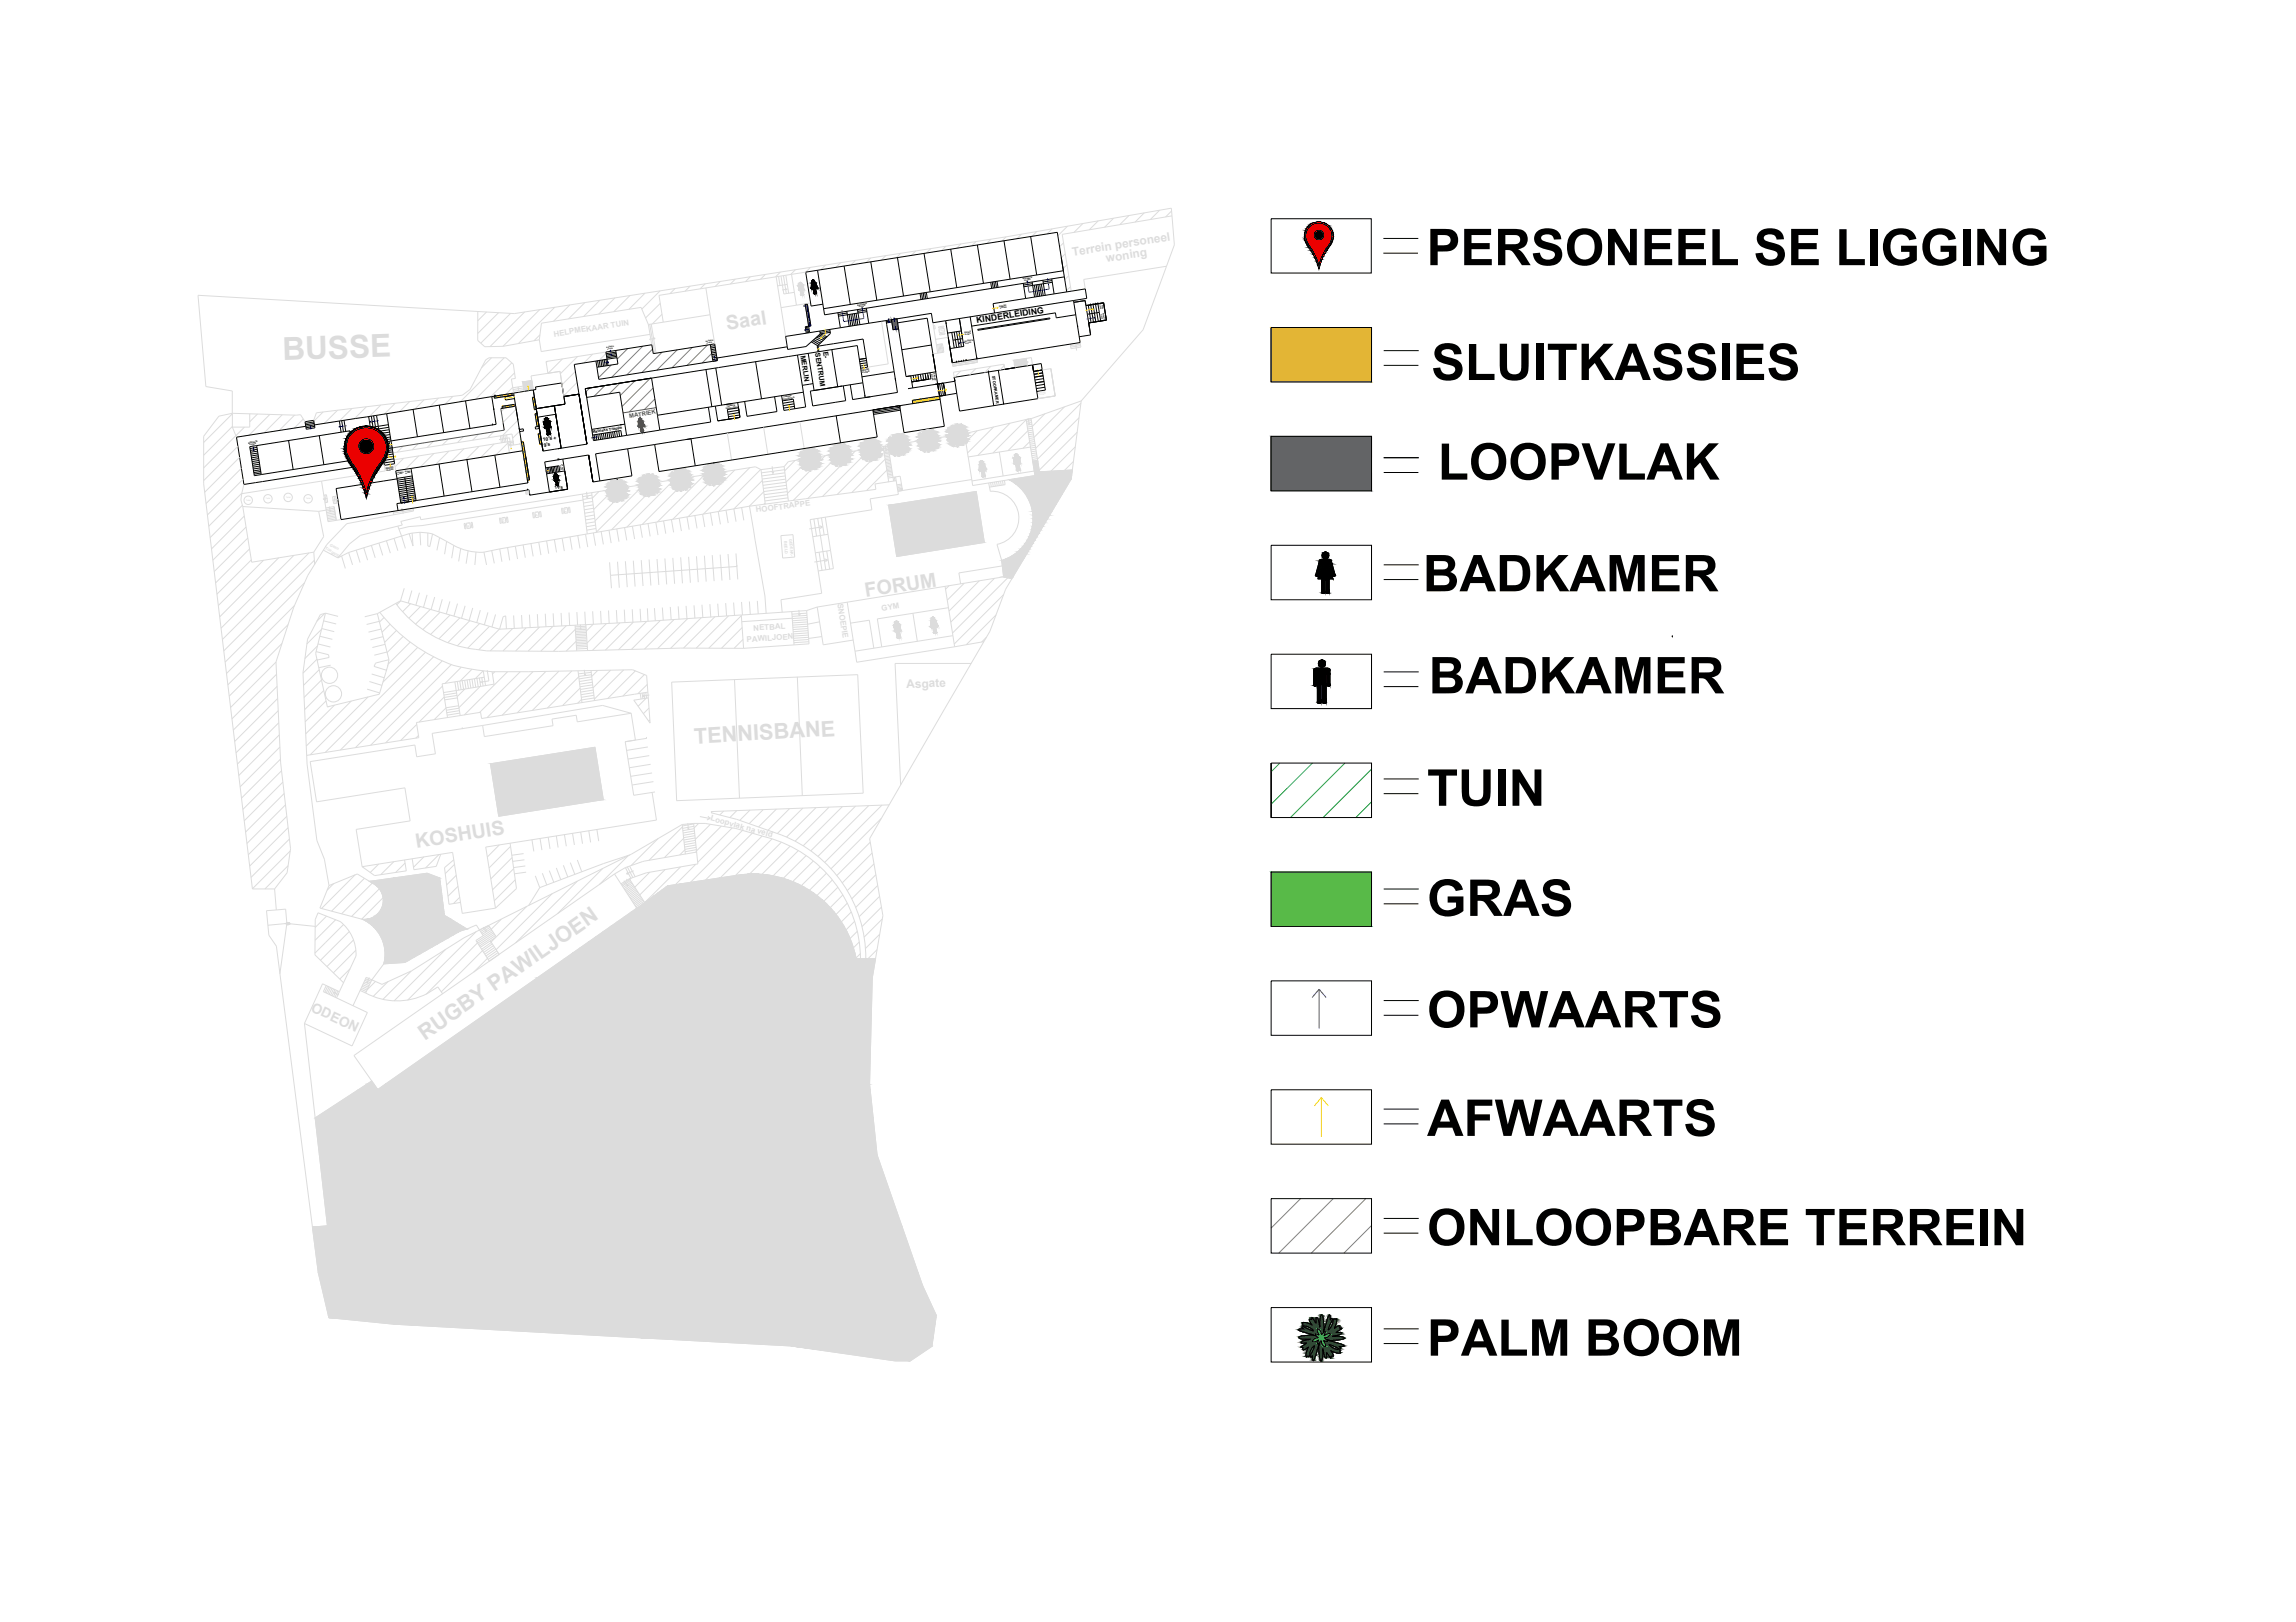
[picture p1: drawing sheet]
<svg xmlns="http://www.w3.org/2000/svg" width="297mm" height="210mm" viewBox="0 0 297 210" stroke-linecap="round" stroke-linejoin="round" font-family="sans-serif">
<defs><g id="words">
<g font-size="6.6">
<text x="184.6" y="34.3">PERSONEEL SE LIGGING</text>
<text x="185.2" y="49.2">SLUITKASSIES</text>
<text x="186" y="62.1">LOOPVLAK</text>
<text x="184.1" y="76.5">BADKAMER</text>
<text x="184.8" y="89.7">BADKAMER</text>
<text x="184.6" y="104.3">TUIN</text>
<text x="184.6" y="118.5">GRAS</text>
<text x="184.6" y="133">OPWAARTS</text>
<text x="184.6" y="147">AFWAARTS</text>
<text x="184.6" y="161.1">ONLOOPBARE TERREIN</text>
<text x="184.6" y="175.4">PALM BOOM</text>
</g>
<text font-size="1.1" x="126.4" y="41.8" transform="rotate(-9 126.4 41.8)">KINDERLEIDING</text>
<g font-size=".9">
<text x="103.6" y="46" transform="rotate(81 103.6 46)">MERLIN</text>
<text x="105.5" y="45.7" transform="rotate(81 105.5 45.7)">SENTRUM</text>
<text x="106.5" y="45.5" transform="rotate(81 106.5 45.5)">E-</text>
</g>
<text font-size=".8" fill="#545454" x="81.4" y="54.1" transform="rotate(-9 81.4 54.1)">MATRIEK</text>
<g font-size=".6">
<text x="70.3" y="57.1" transform="rotate(-8 70.3 57.1)">10's +</text>
<text x="70.4" y="57.8" transform="rotate(-9 70.4 57.8)">9's</text>
<text x="71.8" y="63.3" transform="rotate(-9 71.8 63.3)">11's</text>
</g>
<g font-size=".5">
<text x="128.3" y="48.6" transform="rotate(81 128.3 48.6)">STOORKAMER</text>
<text x="76.6" y="56.1" transform="rotate(-9 76.6 56.1)">Matrieks Trappe</text>
</g>
<g font-size=".3">
<text x="111" y="39.6" transform="rotate(-9 111 39.6)">BOONSTE</text>
<text x="111.1" y="39.8" transform="rotate(-9 111.1 39.8)">VLOER</text>
<text x="129.3" y="39.7" transform="rotate(-9 129.3 39.7)">GROND</text>
<text x="129.4" y="39.9" transform="rotate(-9 129.4 39.9)">VLOER</text>
<text x="132.3" y="36.2" transform="rotate(-9 132.3 36.2)">BOONSTE</text>
<text x="132.5" y="36.4" transform="rotate(-9 132.5 36.4)">VLOER</text>
<text x="93.9" y="53" transform="rotate(-9 93.9 53)">VERDIEPING</text>
<text x="94.1" y="52.6" transform="rotate(-9 94.1 52.6)">TWEEDE</text>
<text x="101.2" y="51.8" transform="rotate(-9 101.2 51.8)">VERDIEPING</text>
<text x="101.4" y="51.4" transform="rotate(-9 101.4 51.4)">TWEEDE</text>
<text x="111.5" y="48.1" transform="rotate(-10 111.5 48.1)">GROND</text>
<text x="111.6" y="48.3" transform="rotate(-9 111.6 48.3)">VLOER</text>
<text x="120.5" y="48.4" transform="rotate(81 120.5 48.4)">VLOER</text>
<text x="120.8" y="48.3" transform="rotate(81 120.8 48.3)">GROND</text>
<text x="32.1" y="57.4" transform="rotate(-10 32.1 57.4)">BOONSTE</text>
<text x="32.3" y="57.6" transform="rotate(-10 32.3 57.6)">VLOER</text>
<text x="47.3" y="57.9" transform="rotate(-10 47.3 57.9)">BOONSTE</text>
<text x="47.5" y="58.1" transform="rotate(-9 47.5 58.1)">VLOER</text>
<text x="49.9" y="60.7" transform="rotate(-10 49.9 60.7)">GROND</text>
<text x="50" y="61" transform="rotate(-9 50 61)">VLOER</text>
</g>
<g font-size=".3" fill="#dcdcdc">
<text x="134.3" y="50.9" transform="rotate(-9 134.3 50.9)">GROND</text>
<text x="134.4" y="51.1" transform="rotate(-9 134.4 51.1)">VLOER</text>
</g>
<g font-size=".2">
<text x="142.2" y="39.3" transform="rotate(81 142.2 39.3)">VLOER</text>
<text x="142.4" y="40.6" transform="rotate(81 142.4 40.6)">VLOER</text>
<text x="142.5" y="39.3" transform="rotate(80 142.5 39.3)">GROND</text>
<text x="142.7" y="40.4" transform="rotate(81 142.7 40.4)">BOONSTE</text>
<text x="78.5" y="45" transform="rotate(-9 78.5 45)">BOONSTE</text>
<text x="78.6" y="45.2" transform="rotate(-9 78.6 45.2)">VLOER</text>
<text x="91.3" y="44.2" transform="rotate(-9 91.3 44.2)">BOONSTE</text>
<text x="91.4" y="44.5" transform="rotate(-9 91.4 44.5)">VLOER</text>
<text x="124.8" y="43.1" transform="rotate(-8 124.8 43.1)">GROND</text>
<text x="124.8" y="43.4" transform="rotate(-8 124.8 43.4)">VLOER</text>
<text x="124.8" y="44.2" transform="rotate(-9 124.8 44.2)">BOONSTE</text>
<text x="124.9" y="44.5" transform="rotate(-8 124.9 44.5)">VLOER</text>
<text x="51.3" y="61.3" transform="rotate(-9 51.3 61.3)">BOONSTE GROND</text>
<text x="51.4" y="61.4" transform="rotate(-10 51.4 61.4)">VLOER</text>
<text x="52.4" y="61.3" transform="rotate(-10 52.4 61.3)">VLOER</text>
<text x="72.4" y="60.2" transform="rotate(81 72.4 60.2)">VLOER</text>
<text x="72.7" y="60.1" transform="rotate(81 72.7 60.1)">GROND</text>
</g>
</g></defs>
<!-- layer: Mure -->
<g fill="none" stroke="#dcdcdc" stroke-width=".13">
<path d="M71.8 39.8l-4.7 4.7M73.7 39.5l-2.1 2.1M75.7 39.2l-2.1 2.1M77.6 38.8l-2.1 2.2M79.6 38.6l-2.1 2M81.5 38.2l-2.1 2.1M83.4 37.9l-2 2.1M85.4 37.6l-2.4 2.4M85.4 39.3l-1.9 1.8M87.3 37.3l-.6 .7M89.3 37l-.7 .7M91.2 36.7l-.6 .7"/>
<path d="M93.2 36.4l-.7 .7M95.1 36.1l-.6 .7M97.1 35.8l-.7 .7M99 35.5l-.6 .6M100.7 35.8l.2 1.2M101 35.2l-.7 .6M101 35.8l.4 2.2M101.4 35.7l.3 2.3M101.7 35.7l.3 2.2M101.9 36.8l-1.3 .2M102.4 35.5l-17.1 2.7M102.9 34.9l-.6 .6"/>
<path d="M104.9 34.6l-.7 .6M104.9 39.2l-1.9 .3M106.8 34.3l-.6 .6M108.8 34l-.7 .6M110.7 33.7l-.6 .6M112.6 33.4l-.6 .6M114.6 33.1l-.6 .6M116.5 32.8l-.6 .6M118.5 32.5l-.6 .5M120.4 32.2l-.5 .5M122.4 31.9l-.6 .5M124.3 31.6l-.5 .5"/>
<path d="M126.3 31.3l-.6 .5M128.2 31l-.5 .5M130.2 30.6l-.6 .6M132.2 30.3l-.6 .6M134.1 30l-.6 .6M136.1 29.6l-.6 .7M137.6 31.4l-.5 .5M137.8 32.8l-.5 .6M138 34.3l-.5 .5M138.1 29.3l-1.3 1.2M138.3 35.7l-.6 .5M138.5 37.1l-.5 .5"/>
<path d="M140.1 28.9l-1.2 1.2M140.2 36.2l.2 1.2M142.1 28.6l-1.2 1.1M144.1 28.2l-1.2 1.2M146.1 27.9l-1.2 1.2M148 27.5l-1.1 1.2M150 27.2l-1.2 1.2M151.5 26.9l.1 1M151.6 27.3l-.8 .8M151.6 27.9l-14.2 2.4 .1 .5M151.6 27.9l.3 3.8M30.1 55.3l.5 1.3"/>
<path d="M30.1 55.2l-3.8 3.7M30.1 53.5l-3.8 3.8M30.8 57.8l-4.5 4.4M31 59.2l-4.5 4.5M31.6 55.3l-5.3 5.3M33.3 53.6l-1 1M34.9 53.6l-2.7 2.7M36.5 53.7l-2.3 2.3M38.1 53.7l-2 2M39.2 54.2l-1.1 1.2M41.8 53.3l-1.2 1.2M43.7 53.1l-1.7 1.7"/>
<path d="M45.5 52.9l-1.6 1.6M47.4 52.6l-1.5 1.6M49.3 52.4l-1.5 1.5M51.1 52.2l-1.4 1.4M52.2 57.7l-.8 .8M52.2 59.3l-1.1 1.1M53 52l-1.3 1.3M54.1 57.4l-.8 .8M54.2 59l-1.8 1.7M54.9 51.7l-1.2 1.2M56.1 57.1l-.8 .8M56.1 58.7l-1.7 1.7"/>
<path d="M56.7 51.5l-1.1 1.1M58 56.8l-.8 .8M58.1 58.4l-1.8 1.7M58.6 51.3l-1 1M60 56.5l-.8 .8M60 58.1l-1.7 1.7M61.9 56.2l-.8 .8M62 57.8l-1.8 1.7M62.9 40.4l-1.1 1.1M63.6 46.3l-1.3 1.3M63.9 55.9l-.8 .8M63.9 57.5l-1.7 1.7"/>
<path d="M64.5 40.5l-2.7 2.7M65.2 46.3l-5.7 5.7M65.3 52.8l-.4 .5M65.7 57.3l-1.5 1.6M66.1 40.6l-3.9 3.8M66.2 47l-4.7 4.7M66.3 50.1l-.9 .9M66.6 48.3l-3.1 3.1M66.8 53l-1.7 1.7M67 54.4l-2 2M67.2 55.8l-.9 .9M67.5 57.2l-.3 .3"/>
<path d="M67.7 50l-1.4 .2M67.7 50.2l-1.3 .2M67.8 50.4l-1.4 .2M67.9 40.4l-4.5 4.4M68.7 48.6l.3 1.9M68.8 49.2l-1.2 .2 .2 1.2M69.8 40.1l-4.7 4.7M69.9 43.3l-.8 .8M72.4 48.1l.3 1.5M84.1 42l.6 3.7M84.2 43.9l-.3-1.9-1-2.2-12.9 2-.2 2.2M85.6 40.7l-1.2 1.2"/>
<path d="M85.8 41.7l-1.5 .2 .6 3.8M91.9 40.7l.6 3.8M102 59.7l-.6 .7M102.9 59.6l-1.4 1.3M104.8 59.3l-3.1 3.1M106.8 59l-4.9 4.9M108.7 58.7l-6.1 6.1M110.7 58.4l-6.2 6.1M112.6 58l-6.2 6.2M114 41.6l.9 5.5-2.7 .4M114.3 58l-6 6M114.5 59.4l-4.3 4.3"/>
<path d="M114.9 57.7l9.9-1.6 8-1.8 .5 3.4M120.7 41.8l.4 2.8M124.3 48l-.8 .8M126.2 47.7l-.8 .8M126.4 46.4v.5l-3.1 .5-.1-.5M126.4 55.7l-1.4 1.5M128.2 47.4l-.8 .8M128.6 55.3l-3.4 3.3M129.9 47.3l-.6 .6M130 47.8l-.1-.7-6.6 1.1 .2 .6M130.7 54.8l-4.2 4.1M132.8 54.3l-4.3 4.3"/>
<path d="M133 55.7l-2.6 2.6M133.2 57.2l-.8 .8M134.2 59.6l.3 1.5 4.2-.3M135.2 53.5l-1.7 1.7M135.9 47.7l.6 3.5-2.2 .4M137.7 52.6l-3.9 4M138.9 59.7l-1.2 1.2M139.1 57.8l-3.1 3.2M139.4 55.9l-5 5M139.6 54.1l-5.4 5.3M139.8 52.2l-5.8 5.8M139.9 51.9l-6.5 2.3"/>
<path d="M31.2 60.6l-4.5 4.6M31.3 63.9l-.1 .8M31.3 63.8l-4.3 4.3M31.4 65.4l-4.2 4.2M31.4 65.5l1.2 7.3 8-1.3M31.5 62l-4.7 4.6M31.6 62.7l-.3 1.2M31.6 66.8l-4.2 4.2M31.8 68.2l-4.3 4.3M32.1 69.6l-4.4 4.4M32.3 71l-4.4 4.4M32.5 72.4l-4.4 4.5"/>
<path d="M34.1 72.5l-5.9 5.9M36.1 72.2l-7.7 7.6M38 71.9l-9.4 9.4M38.1 78.4l-8.8 8.8M39.4 75.4l-10.3 10.3M40 71.6l-11.2 11.2M40.6 71.5l.1 1.5M40.7 72.5l-11.7 11.7M41.2 66.2l.7 3.2-1.3 2.1M41.6 62.3l-10.3 1.6M42 79.4l-1 1M43.7 79.8l-1.6-.4-1.3 5.2"/>
<path d="M44.2 72l.5 1.6M45.1 71.5l.5 1.6M45.1 71.5l-1.4 .7M46.1 71.2l.5 1.6M47.1 70.9l.5 1.6M47.2 79.8l1.6-.4 .3 1M48 70.6l.5 1.6M49 70.3l.5 1.6M49.7 79.9l-.6 .6M50 70l.5 1.6M51 69.7l.5 1.6M51.1 60l.1 .9"/>
<path d="M51.5 68.1l.9 2.9M51.8 77.8l-.5 .5M52.3 76.1l-.5 1.7M52.9 69.1l-7.8 2.4M53.1 78.1l-1 1.1M53.3 76.4l-.5 1.6M53.3 69l.1 1.7-.5-1.6M53.3 69l-.4 .1M53.5 66l-2.6 .4M54.3 76.7l-.5 1.6M54.3 68.9l-1 .1M54.3 68.9l.1 1.7"/>
<path d="M54.3 68.9l1 .1M54.4 78.5l-1.5 1.5M55.3 77l-.5 1.6M55.3 69v1.7h.3l.4-1.6M55.3 69l.7 .1M55.7 78.9l-1.9 1.9M56 69.1l.9 .5M56.2 77.3l-.4 1.6M56.9 69.6l1.8 1-.3 1.6M56.9 69.6l-.4 1.6M56.9 79.2l-2.2 2.3M57.2 77.6l-.4 1.6"/>
<path d="M57.8 70.1l-.3 1.6M58.2 77.8l-.5 1.6M58.2 79.6l-2.5 2.5M59.2 78.1l-.5 1.6M59.5 80l-2.7 2.7M59.6 71l-.3 1.7M60.2 78.4l-.5 1.6M60.6 71.3l-.3 1.6M61.1 67.6h-.2M61.2 78.7l-.5 1.6M61.6 71.4l-.2 1.7M62.1 79l-.4 1.6"/>
<path d="M63.1 79.2l-.4 1.7M63.6 71.3l.4 1.6M64.1 79.5l-.5 1.6M64.7 71l32.3-5.5 2 11.6 .1 2.3M64.7 71l.2 1.7M64.7 71l-2.1 .5 .3 1.6M65.7 66.9h-.2M65.7 70.9l.2 1.6M66.4 79.6l.1 1.7M66.7 70.7l.3 1.6M67.5 79.6l.1 1.7M67.7 70.5l.3 1.7"/>
<path d="M68.5 79.5l.1 1.7M68.7 70.3l.3 1.7M69.5 79.5l.1 1.7M69.7 70.2l.3 1.6M69.9 66.2h-.1M70.5 79.4l.1 1.7M70.7 70l.3 1.7M71.6 79.4l.1 1.7M71.7 69.8l.3 1.7M72.6 79.3l.1 1.7M72.7 69.7l.3 1.6M73.6 79.3l.1 1.6"/>
<path d="M73.7 65.6l-.2 .1M73.7 69.5l.3 1.6M74.6 79.2l.1 1.7M74.7 69.3l.3 1.7M75.4 64.7l-20.8 3.3-1.7 .1-1.3 .4M75.7 79.2v1.6M75.8 69.1l.2 1.7M76.6 64.1l-1.2 .2M76.6 64.4l-1.2 .2M76.7 79.1l.1 1.7M76.8 69l.3 1.6M77.7 79.1l.1 1.6"/>
<path d="M77.8 68.8l.3 1.6M78.7 79l.1 1.7M78.8 68.6l.3 1.7M78.9 72.8l.1 1.7M79 74.5l.1 1.6M79.7 78.9l.1 1.7M79.8 68.4l.3 1.7M79.9 72.7l.2 3.4M80.8 78.9l.1 1.7M80.8 68.3l.3 1.6M80.9 72.6l.2 3.4M81.8 78.8l.1 1.7"/>
<path d="M81.8 68.1l.3 1.7M81.9 72.6l.3 3.3M82.8 78.8l.1 1.7-18.3 .9 .5-1.6 .3-.1 .1 1.7M82.8 67.9l.3 1.7M83 72.5l.2 3.3M83.8 78.7v1.7M83.8 67.8l.3 1.6M84 72.4l.2 3.4M84.7 78.7l.1 1.6M84.8 67.6l.3 1.6M85 72.3l.2 3.4M85.7 78.6l.1 1.7"/>
<path d="M85.8 67.4l.3 1.7M86 72.3l.3 3.3M86.7 78.5l.1 1.7M86.9 67.2l.3 1.7M87 72.2l.3 3.4M87.7 78.5l.1 1.6M87.9 67.1l.3 1.6M88.1 72.1l.2 3.4M88.8 78.4l.1 1.7M88.9 66.9l.3 1.6M89.1 72.1l.2 3.3M89.8 78.3l.1 1.7"/>
<path d="M89.9 66.7l.3 1.7M90.1 72l.2 3.3M90.7 79.9l-4 4M90.8 78.3l.1 1.6M90.9 66.5l.3 1.7M91.1 71.9l.3 3.4M91.8 78.2l.2 1.7M91.9 66.4l.3 1.6M92.1 71.8l.3 3.4M92.5 79.8l-4.1 4.1M92.9 78.1l.1 1.7M92.9 66.2l.3 1.7"/>
<path d="M93.2 71.8l.2 3.3M93.9 78l.1 1.7M93.9 66l.3 1.7M94.2 71.7l.2 3.4M94.3 79.7l-4.2 4.2M94.9 78l.1 1.6M94.9 65.9l.3 1.6M95.2 71.6l.2 3.4M95.3 73.3h.1M95.3 73.3l-16.3 1.2M95.9 79.7l-4.2 4.2M95.9 77.9l.2 1.7"/>
<path d="M95.9 65.7l.3 1.6M97 77.8l.1 1.7M97.7 60.4l.8 .4M98 77.8l.1 1.6M104.4 79l-8.5 .6M105.3 67.2l.3 2.2M105.8 67.1l1 6.6M106 71.5l.3 2.3M106.3 67l.3 2.2M106.8 66.9l1 6.7-1.9 .3M107 71.3l.3 2.4M107.1 69.1l-1.9 .4"/>
<path d="M107.4 71.2l-1.9 .3M114.7 60.9l-2.6 2.6M115 62.3l-.1 .1M115 62.4l-1.8 .2 .1 .7-9.1 1.2M115.7 61.7l.1 .5M116.7 63.2v.1l-.6 .1M118.1 79.4l.6 3.6M122.7 78.6l-9.2 1.5M122.8 75.8l-.5 .4M124.7 75.5l-2.1 2.2M126.7 75.2l-3.9 3.9M128.7 74.8l-5.7 5.7"/>
<path d="M128.9 79.6l-3.9 3.8M129.6 72.5l.2 2.2M129.7 73.2l-5.6 .9 .2 1.5M129.8 77l-6.3 6.3M129.8 74.7l-7.5 1.2M129.8 74.7l1.1 .2M130.4 74.8l-7.2 7.1M35.7 85.7l-5.9 5.9M35.8 87.3l-5.8 5.7M35.9 88.8l-5.7 5.7M35.9 90.4l-5.5 5.6M36 92l-5.5 5.4"/>
<path d="M36.1 93.5l-5.4 5.4M36.1 95.1l-5.2 5.3M36.2 96.7l-5.1 5.1M36.3 98.2l-5.1 5.1M36.4 99.7l-5 5.1M36.5 83.3l-6.8 6.8M37.3 80.8l-7.8 7.8M40.9 84.3l1.6 .4 .1 .4-1.6 .3h.1M41 85.3l-1.8 1.8M41.1 83.6l-1.7 1.6M41.1 83.3l1.6 .4M41.3 86.7l-2 2"/>
<path d="M41.4 82.3l1.6 .4M41.6 88l-2.3 2.3M41.6 81.4l-1.9 1.9M41.6 81.3l1.6 .4M41.9 80.3l1.6 .4M41.9 89.4l-2.5 2.4M42.2 90.7l-2.7 2.7M42.6 91.4l-.2 .1M42.8 86.1l-1.6 .3M43.3 91.2l-3.8 3.8M45.5 90.7l-5.9 5.8M47.5 89.2l1.6 .5"/>
<path d="M47.6 90.2l-7.5 7.5M47.8 88.2l1.6 .5M48.1 87.2l1.6 .5M49.1 80.4l.2 1M49.1 80.4l-1.7 .4M49.3 81.4l.5 2M49.3 81.4l-1.6 .4M49.6 82.4l-1.7 .4M49.8 83.4l.3 1M49.8 83.4l-1.6 .4M50 86.7h.1M50.1 84.4l.2 1"/>
<path d="M50.1 84.4l-1.7 .4M50.2 86.2h.1M50.2 86.2l-.1 .1M50.3 85.4l-1.6 .4-.3 .4 1.6 .5M50.3 85.4l-.1 .8M50.5 80.8l-1.1 1M51.3 81.6l-1.5 1.5M52.2 82.4l-2.1 2M53.1 83.1l-2.9 2.9M53.9 93.8l-2.1 2M54 83.8l-4.5 4.5M54.1 95.2l-.3 .3"/>
<path d="M55 84.4l-12.9 13M55.6 93.2l-1.7 .3 .3 2-14.5 2.3M56.1 85l-12.1 12.1M57.2 85.5l-11.2 11.3M57.3 88.8l-7.4 7.3M57.5 90.2l-3.3 3.2M57.7 91.6l-1.5 1.5M58.4 86l-10.5 10.5M59.7 86.3l-2.1 2.1M60.1 89.2l-1 1M60.8 80.3l-2.9 2.9M61.1 86.6l-1.6 1.5"/>
<path d="M62.1 80.7l-2.9 2.9M62.1 88.8l-2.7 2.8M62.5 86.8l-1 1M63.3 81.1l-2.8 2.8M64 86.9l-.3 .3M64.6 81.4l-2.7 2.7M65.7 86.9l-5.6 5.6M66.3 81.3l-2.9 2.9M67.3 86.9l-5.3 5.3M68.1 81.2l-3 3M69 86.9l-6 6M69.8 81.1l-3.1 3.2"/>
<path d="M70.6 86.9l-5.6 5.7M71.5 81.1l-3.2 3.2M72.3 86.9l-5.4 5.4M73.3 81l-3.3 3.3M74 86.8l-5.1 5.1M74.4 81.4l-2.8 2.9M74.5 83l-1.2 1.3M74.9 87.6l-4.1 4M75.1 89l-2.3 2.3M75.2 90.5l-.5 .5M75.8 81l-1.4 .1M75.8 81.2l-1.4 .1"/>
<path d="M75.8 81.4l-1.4 .1M75.8 81.6l-1.3 .1M75.8 81.8l-1.3 .1M75.9 82l-1.4 .1M75.9 82.3h-1.4M75.9 82.5h-1.4M75.9 82.7h-1.4M75.9 82.9h-1.4M75.9 83.1h-1.4M75.9 83.3h-1.3M75.9 83.5h-1.3M76 83.7h-1.4"/>
<path d="M76 83.9l-1.4 .1M76.5 86.8l.4 3.9M76.5 87l-1.7 .2M76.5 87.3l-1.6 .2M76.6 87.6l-1.7 .3M76.6 87.9l-1.7 .3M76.6 88.3l-1.6 .2M76.7 88.6l-1.7 .3M76.7 89l-1.6 .2M76.7 80.8l-.9 .9M76.8 89.3l-1.7 .3M76.8 89.6l-1.6 .3"/>
<path d="M76.8 90l-1.6 .2M76.9 90.3l-1.7 .3M77.3 86.8l-.8 .7M78 91.3l3.7 1M78.5 80.7l-2.5 2.5M79 86.7l-2.3 2.3M80.2 80.6l-3.6 3.6M80.7 86.7l-3.8 3.8M81.9 80.5l-3.6 3.6M82.2 86.8l-3.6 3.6M83.4 87.3l-2.8 2.8M83.6 90.4l-1 1"/>
<path d="M83.7 80.4l-3.7 3.7M83.7 88.6l-1.2 1.2M83.8 96.7l-2.7 .4M83.9 90.3l.2 3.3-2.1-3 .9-.1M84 91.6l-.8 .8M84 97.8l-2.8 .4M84.1 93.2l-.2 .1M84.2 98.9l-2.8 .5M85.4 80.3l-3.7 3.7M87.2 80.2l-3.8 3.8M89 80.1l-3.9 3.9M96 81.2l-2.7 2.7"/>
<path d="M96.1 82.7l-1.1 1.2M102.5 80l-6.5 .5M123.3 82.3l-9.2 1.4M127.3 83l-3.8 .7M127.6 82.5l-.6 .6M34.5 117.9l.3 3.1 1 1.4M35.7 117.8l1.3-.1 .1 1.8M36.6 101.2l-5 5M36.8 102.7l-5 5M36.9 104.2l-5 5M37.1 105.6l-5 5M37.1 119.5l-.9 6.5"/>
<path d="M37.1 119.5l-2.4 .2M37.1 119.5l3.7 .4M37.3 112l-3 3M37.3 107.1l-5 5M37.4 108.6l-4.9 4.9M37.5 110.1l-4.8 4.9M40.8 119l-.1 4.6 3.7 3.6M41.1 118.1l2.9 1.1M42.2 118.6l-1.4 1.4M42.6 114.6l3.6-1.5 2 1.2a2.47 2.47 0 0 1 1.3 2.8 2.47 2.47 0 0 1-2.6 1.9l-5.5-1.5M43.2 114.3l-.9 .9M43.4 119l-2.6 2.7"/>
<path d="M44.4 119.6l-3.7 3.7M45.9 113.2l-4.3 4.4M47 112.1l-.1 .1M47.1 113.7l-4.2 4.2M47.8 114.1l7.5-1.1 1.6 .6 .6 4.8 2.9 1.8-.9 .3-7.1 4.1-2.7 .1M48.2 114.3l-4 4M49 111.8l-1.1 1.1M49.1 115l-3.6 3.6M49.6 116.2l-2.8 2.7M50.9 111.5l-1.6 1.7M52.3 111.3l.3 1.4-4.1 .6-1.7-1.1M52.4 111.7l-1.2 1.2"/>
<path d="M54.8 110.9l-1.3 1.3M56.8 110.6l-1.7 1.7M57 110.5l-.6 1.6-2.9 .5-.2-1.5M58.7 111.3l-1.2 1 .6 4.7 1.5-.2M58.8 111.9l-1.2 1.2M59 113.3l-1.2 1.2M59.3 114.7l-1.3 1.3M59.5 116.1l-.8 .8M63.3 119.8l-1.1 .8M64.6 109.3l-1.5 1.6M64.9 118.9l-1.4 1.4M66 109.1l.8 5.9-2.7 2.5"/>
<path d="M66 109.5l-2.7 2.8M66.3 111l-2.8 2.7M66.5 112.4l-2.8 2.8M66.7 113.9l-2.8 2.7M67.7 110.5l-1.5 .2M67.8 111.3l-1.5 .2M68 112.1l-1.6 .2M68.1 112.9l-1.6 .2M68.1 117.3l-3.9 3.9M68.8 108.7l.3 1.5M69.3 113.3l.5 1.6M69.8 114.9l-1.4 2.3"/>
<path d="M69.9 108.5l.2 1.5M70.2 113l.5 1.5M70.9 108.3l.3 1.6M71.1 112.7l.5 1.5M71.4 115.7l-7.2 7.2M72 108.2l.2 1.5M72 112.3l.5 1.5M72.9 112l.6 1.5M73 108l.3 1.5M73.8 111.6l.6 1.6M74.1 107.8l.2 1.5M74.7 111.3l.6 1.5"/>
<path d="M74.7 114l-8 8M75.1 107.7l.3 1.5M76.2 107.5l.2 1.5M77.2 107.3l.3 1.5M78 112.4l-5.9 5.8M81.3 110.7l-3.8 3.8M81.4 113.7l.1 .1M81.5 113.8l-1.1 .7M81.5 110.6l-3.4 1.1-8.3 3.2M81.6 113.9l-1.1 .8M81.7 113.6l-.2 .2M81.7 114.1l-1.1 .7"/>
<path d="M81.8 114.3l-1.1 .7M81.9 114.5l-1.1 .7M82 114.6l-1 .8M82.1 114.8l-1 .7M82.2 115l-1 .7M82.3 115.1l-1 .8M82.4 115.3l-1 .7M82.5 115.5l-1 .7M82.7 115.6l-1.1 .8M82.8 115.8l-1.1 .7M82.9 116l-1.1 .7M83 116.1l-1.1 .8"/>
<path d="M83.1 116.3l-1.1 .7M83.2 116.5l-1 .7M83.3 116.6l-1 .8M83.4 116.8l-1 .7M84.1 112.9l-2 1.9M84.4 100l-2.8 .5M84.5 101.2l-2.7 .4M85.1 108.5l-3.5 3.5M86 112.5l-3.2 3.3M86.4 114.6l-3 2.2M88 112.2l-4.6 4.6M88.3 107l-4.3 4.3"/>
<path d="M88.5 108.5l-2.6 2.5M88.6 110l-.7 .6M90 111.8l-2.6 2.7M90.4 106.6l-.6 .5M91.9 106.7l-1.9 1.9M93.3 106.9l-3.2 3.2M93.6 105l-.5 .5M94.7 107.1l-4.4 4.5M95.3 104.9l-.9 .9M96.1 107.5l-6.8 6.7M97 104.8l-1.3 1.4M97.3 107.8l-6 6.1"/>
<path d="M98.6 108.2l-5.4 5.4M98.7 104.8l-1.8 1.8M99.9 108.6l-4.8 4.7M100.4 104.7l-2.3 2.3M101.1 109l-4.1 4.1M102.1 104.6l-2.7 2.8M102.2 109.5l-3.6 3.7M103.3 110.1l-3.3 3.3M103.9 104.6l-3.3 3.3M104.3 110.7l-3 3M105.2 111.4l-2.7 2.7M105.6 104.5l-3.8 3.8"/>
<path d="M106.1 112.2l-2.4 2.4M106.9 113l-2.2 2.2M107.3 104.4l-4.4 4.5M107.7 113.9l-2 2M108.4 114.8l-1.8 1.8M109 104.4l-5.1 5M109 115.8l-1.6 1.7M109.6 116.9l-1.4 1.4M110.1 118l-1.3 1.3M110.6 119.2l-1.2 1.1M110.7 104.3l-5.8 5.8M112.4 104.3l-6.6 6.5"/>
<path d="M112.6 109l-4.3 4.3M112.8 110.4l-3.8 3.8M113.1 111.8l-3.5 3.4M113.3 113.2l-3.1 3.1M113.5 114.6l-2.8 2.8M113.8 116l-2.6 2.6M114 105.9l-6.5 6.5M114 117.4l-2.5 2.5M114.1 104.2l-7.4 7.4M114.1 118.9l-2.3 2.4M45.2 120.6l-3.7 3.7M45.3 125.4l-1.3 1.3"/>
<path d="M45.7 121.6l-3.4 3.5M46 123l-2.9 2.9M46.1 123.7l-.9 1.9M47.3 128.5a8.6 8.6 0 0 0 9.3-.8l.7 .9M48.6 127l-1.1 1.1M50.2 127l-1.9 2M53.2 125.7l-3.7 3.6M57.7 122.8l-6.7 6.7M61.6 120.6l-8.9 8.8M61.8 122l-6.7 6.7M62.1 122.6l1.3-.8 .2 .2-1.3 .8M63.1 124l-1.8 1.8"/>
<path d="M63.4 120l-1.1 .7M63.5 120.2l-1.1 .7M63.6 120.4l-2 1.3M63.7 122.1l-1.3 .9-5.3 5.4M63.7 120.6l-2 1.3M63.8 122.4l-1.2 .9M63.9 120.7l-2.1 1.4M64 120.9l-2.1 1.3M64 122.6l-1.3 .9M64.1 121.1l-2.1 1.3M64.1 121.3l-.6 .6M64.1 122.8l-1.2 .9"/>
<path d="M64.3 123l-1.3 .9M64.4 123.3l-1.2 .9M64.6 123.5l-1.3 .9M110.9 120.5l-.9 1M111.2 121.9l-.8 .8M111.3 123.4l-.5 .6M113.5 122.9l-1.2 1.2M113.8 120.9l-1.8 1.8"/>
<circle cx="32.1" cy="64.7" r=".55"/>
<circle cx="34.7" cy="64.5" r=".55"/>
<circle cx="37.3" cy="64.4" r=".55"/>
<circle cx="39.9" cy="64.5" r=".55"/>
<circle cx="42.6" cy="87.4" r="1.05"/>
<circle cx="43.1" cy="89.8" r="1.05"/>
<circle cx="37.2" cy="119.5" r=".14"/>
</g>
<!-- layer: 0 -->
<g fill="none" stroke="#dcdcdc" stroke-width=".13">
<path d="M91.3 37.3l.6 3.4-6.1 1-.5-3.5M100.4 35.9l1.2 7.6M102.8 37.8l-1.4 .2M103.3 36.9v.1l.1 .6 .1-.1M103.4 37.1h.1M103.4 37.1l.1 .4M103.4 37.1l.2 1.1M103.6 37.5h.1M103.6 37.5l.2 .6M103.7 37.5h-.1M103.7 37.5h.1M103.7 37.5l.1 .6"/>
<path d="M103.8 36.8l.1 .1 .1 .6h-.1M103.8 36.8l-.4 .1M103.9 37.5l-.1-.5 .2 1.1M104.2 35.2l-1.8 .3 .6 4-2 .3M137.5 30.8l1.1 6.9M150.9 34.5l-3 8.2-8 9.2-1.3 10.1-8.5 14.3-2 5.4-15.6 26.8 1.7 10-1.4 8.1-.3 13.7 1 9.2 5.9 16.9 1.7 3.8-.5 4-2.8 1.9h-2l-13.5-1.9-51.3-2.8-8.4-.9-1.4-5.8-5.4-42.3M150.9 34.5l-10.7 1.7M151.5 26.9l-21.4 3.8-63.6 9.9-40.9-2.4 1 11.8 3.5 .6v2.9M151.9 31.7l-1 2.8M30.1 53.5l-1.8 .4-2 2.6v6.1l6.4 52.4h2.8M30.1 53.5l8.2 .2h.6l.6 .9M30.1 53.5v1.8h2.2v-1.7"/>
<path d="M61.8 40.3v3.8l.9 .8 2.4-.1 4.7-.8 .2 1.5 14.1-2.2M64.7 56.4l.2 .9M64.9 56.4l.2 .9M65.1 56.3l.2 .9M65.3 56.3l.2 .9M65.5 56.3l.2 .9M65.7 57.2l-14.7 2.3M65.7 57.2l.2 1.4M65.7 57.2l.7-.1v.1l-.7 .1M66.4 57.4l-.7 .1M66.4 50.9l-.2-1.8 .5-.1-.3-1.9-.9-.8h-2.2l-.5 .3-2 3.8-1 .7-18.9 2.3-.3 1M66.5 57.6l-.3-1.4-15.4 2.4"/>
<path d="M66.5 57.6l-.7 .1M67.3 57.5l.2 .9M67.5 57.4l-1 .2M70.8 46.8l-.1 .1M72.4 48.1l-3.7 .5M72.4 48.1l-1.5 .2M72.4 48.1l.6 3.2M72.8 46.4l-1.9 1.9M74.4 48.1l-1.7 1.7M74.7 49.5l-1.8 1.7M74.7 46.1l-2.2 2.3M74.9 50.9l-.1 .1"/>
<path d="M76.7 45.8l-1.2 1.2M78.4 45.6l-7.8 1.2 .3 1.5M78.4 45.7l-.9 1M84.2 43.9l.1 .7M84.3 41.9l-.4 .1M92.3 60v.7l-.2-.5-.1-.1v.3l-.3-.3v.1h-.1l.1 .4-.3-.2h-.3a.21 .21 0 0 0 .1 .2 .21 .21 0 0 0 .2 0l.4 .3-.7-.2M92.4 60l.1 .7v.3l.4-1.1v.3h.2M94.1 56l.5 3.5M98.8 55.3l.5 3.5M102 59.7l12.9-2 .7 4.5M103.5 54.6l.5 3.4M103.6 58.8l.7 .2-.4-.2a.21 .21 0 0 1-.2-.1 .21 .21 0 0 1-.1-.2l.6 .1-.2-.3h.2v-.1l.3 .3v-.3l.2 .6 .1-.8 .1 .6v.5l.4-1.1 .1 .3h.1l-.3 .7 .3-.4a.2 .2 0 0 1 0-.3 .2 .2 0 0 1 .3 0l-.2 .6 .4-.2v.2h.1l-.4 .2 .4 .1-.6 .2a.67 .67 0 0 1 .8 .1l-.8 .1h-.3l1 .4h-.3l.1 .2"/>
<path d="M103.6 58.7v.2l-.3 .1 1.1 .3h-.8l-.2 .2 .2 .1h.5l-.6 .2h.3l-.3 .3h.1v.1l.4-.1-.2 .3 .1 .3a.21 .21 0 0 0 .2-.1 .21 .21 0 0 0 0-.2l.2-.4-.2 .6h.1l.1 .3 .4-1.1-.1 .6 .2 .6 .1-.8 .2 .6v-.4l.3 .4v-.2h.2l-.2-.3 .4 .1h.2a.21 .21 0 0 0-.1-.2 .21 .21 0 0 0-.2 0l-.4-.3 .7 .3M104.5 58.9l.2 .1 .1 .3 .2-.2v.2l.3-.1a.24 .24 0 0 1-.1 .3 .24 .24 0 0 1-.2 0l.2 .2h-.3l.2 .3a.24 .24 0 0 1-.3-.1 .24 .24 0 0 1 0-.2l-.3 .2 .1-.3-.3 .1a.24 .24 0 0 1 0-.2 .24 .24 0 0 1 .3 0l-.2-.3 .2 .1zM107.5 58.2l.1 .1-.3 .1 1 .4h-.8l-.2 .1 .7 .1-.6 .2h.4l-.4 .3h.1l.1 .1 .3-.1-.1 .2v.4a.21 .21 0 0 0 .2-.1 .21 .21 0 0 0 0-.2l.3-.4-.3 .7M108.5 58.3l.1 .1 .1 .3 .3-.2-.1 .2 .4-.1a.24 .24 0 0 1-.1 .3 .24 .24 0 0 1-.3 0l.2 .2h-.2l.1 .3a.26 .26 0 0 1-.3-.3l-.2 .2v-.3l-.3 .2a.26 .26 0 0 1 .3-.3l-.2-.3 .3 .1zM109.4 57.7l-.2 .7 .2-.4a.2 .2 0 0 1 .1-.3 .2 .2 0 0 1 .2 0l-.2 .6 .4-.2v.2h.1l-.3 .2 .3 .1-.6 .2h.6l.2 .1-.3 .1h-.8l1.1 .4-.3 .1v.1M109.4 57.7h-.1l-.1-.3-.4 1.1 .1-.5-.2-.6-.1 .8-.1-.5-.1-.1v.3l-.3-.3v.1h-.1l.1 .4-.4-.2-.2 .1a.2 .2 0 0 0 .1 .2 .2 .2 0 0 0 .2 0l.4 .2-.7-.2M109.9 59.6l-.7-.3 .4 .3a.21 .21 0 0 1 .3 0 .21 .21 0 0 1 0 .3l-.6-.2 .2 .4h-.2v.1l-.2-.4-.1 .4-.1-.1-.1-.5-.1 .8-.2-.7 .1-.4-.4 1-.1-.3-.1 .1M111.4 57.5l.1 .2h-.3l1.1 .4h-.9l-.2 .1 .7 .1-.5 .3h.3l-.4 .2 .2 .1v.1l.3-.2-.1 .3v.4a.2 .2 0 0 0 .2-.1 .2 .2 0 0 0 0-.3l.3-.4-.3 .7M112.4 57.7l.2 .1v.2l.3-.2-.1 .3 .4-.1a.26 .26 0 0 1-.4 .2l.2 .3-.2-.1 .1 .4a.25 .25 0 0 1-.3-.4l-.2 .2 .1-.2-.4 .1a.26 .26 0 0 1 .4-.3l-.3-.2h.3zM113.3 57l-.2 .7 .3-.4a.2 .2 0 0 1 0-.2 .2 .2 0 0 1 .2-.1l-.1 .6 .3-.1v.1l.1 .1-.3 .2h.3l-.5 .3h.5l.2 .1-.7 .1h-.4l1.1 .3-.3 .1v.2M113.4 57.1h-.2l-.1-.3-.3 1.1v-.4l-.1-.7-.1 .2v.5l-.3-.6v.4l-.3-.4v.2h-.1l.1 .3-.3-.1h-.3a.21 .21 0 0 0 .1 .2 .21 .21 0 0 0 .2 0l.4 .3-.7-.3M113.8 58.9l-.7-.2 .4 .3a.2 .2 0 0 1 .3 0 .2 .2 0 0 1 0 .2l-.6-.1 .2 .3h-.1l-.1 .1-.2-.3v.3l-.3-.6-.1 .8-.1-.5v-.6l-.4 1.1v-.3h-.2"/>
<path d="M114.2 57.8l.7 4.1M114.9 57.8l-.6 .1M114.9 58l-.6 .1M115 58.2l-.7 .1M115 58.3l-.7 .1M115 58.5l-.6 .1M115 58.6l-.6 .1M115.1 56.9v.1l-.3 .1 1.1 .3-.9 .1-.2 .1 .7 .1-.5 .2h.3l-.3 .3h.1v.1l.3-.1-.1 .4v.2a.21 .21 0 0 0 .2-.1 .21 .21 0 0 0 0-.2l.3-.4-.2 .7M115.1 58.8l-.7 .1M115.1 59l-.6 .1M115.1 59.2l-.6 .1M115.2 59.4l-.7 .1"/>
<path d="M115.2 59.6l-.6 .1M115.2 59.8l-.6 .1M115.2 59.9l-.6 .1M116 57l.2 .1 .1 .3 .2-.2-.1 .2 .4-.1a.26 .26 0 0 1-.4 .3l.3 .2h-.3l.1 .3a.24 .24 0 0 1-.2-.1 .24 .24 0 0 1 0-.2l-.3 .2 .1-.3-.4 .1a.24 .24 0 0 1 .1-.2 .24 .24 0 0 1 .3 0l-.2-.3 .2 .1zM117 56.4l-.3 .7 .3-.4a.21 .21 0 0 1 0-.3 .21 .21 0 0 1 .2 0l-.1 .6 .3-.2v.2h.1l-.3 .2 .3 .1-.5 .2h.5l.2 .1-.5 .1h-.6l1.1 .4h-.3l.1 .2M117 56.4h-.2v-.3l-.4 1.1v-.8l-.1-.3-.1 .8-.3-.6v.3l-.2-.3-.1 .1h-.1l.2 .3-.4-.1h-.3a.21 .21 0 0 0 .1 .2 .21 .21 0 0 0 .3 .1l.3 .2-.7-.2M117.5 58.3l-.7-.3 .4 .3a.2 .2 0 0 1 .2 0 .2 .2 0 0 1 .1 .2l-.6-.1 .1 .3h-.1l-.1 .2-.2-.4v.4l-.3-.6-.1 .8-.1-.6v-.6l-.3 1.1-.1-.3-.2 .1M118.9 56.3l.1 .2h-.3l1 .4h-.8l-.2 .1 .2 .1h.5l-.6 .2 .4 .1-.4 .2 .1 .1v.1l.4-.2-.1 .3v.4a.21 .21 0 0 0 .2-.1 .21 .21 0 0 0 0-.3l.3-.4-.3 .7M119.8 56.5a.25 .25 0 0 1 .3 .4l.3-.3-.1 .3 .4-.1a.24 .24 0 0 1-.1 .2 .24 .24 0 0 1-.3 0l.2 .3-.2-.1 .1 .4a.24 .24 0 0 1-.3-.1 .24 .24 0 0 1 0-.3l-.2 .2v-.2l-.3 .1a.25 .25 0 0 1 .3-.3l-.2-.2 .3 .1zM120.1 55.6l-.1 .7-.2-.6v.4l-.3-.4v.2h-.1l.1 .3-.3-.1h-.3a.2 .2 0 0 0 .1 .2 .2 .2 0 0 0 .2 0l.4 .3-.7-.3M120.2 55.6l.1 .7-.1 .4 .4-1.1 .1 .3 .1-.1M120.8 42.1h.1l.1 .5h-.2z"/>
<path d="M120.8 55.8l-.2 .7 .2-.4a.19 .19 0 0 1 0-.2 .19 .19 0 0 1 .3-.1l-.2 .6 .4-.1v.1h.1l-.3 .3h.3l-.5 .2a.7 .7 0 0 1 .7 .2l-.8 .1h-.3l1.1 .3-.3 .1v.2M121.3 44.6l.2 1.1M121.3 45.7l-.2-1.1 .8-.1 .2 1.1-1.4 .2M121.3 57.7l-.7-.2 .4 .3a.2 .2 0 0 1 .3 0 .2 .2 0 0 1 0 .2l-.6-.1 .2 .3h-.2v.1l-.2-.3-.1 .3-.2-.6-.1 .8-.1-.5v-.6l-.4 1.1-.1-.3h-.1M121.4 42.3l.7-.1v.1l-.7 .2zM121.5 44.6l.1 1.1M121.5 42.6l.6-.1 .1 .4-.7 .1zM121.6 43.2l.6-.1 .1 .1-.7 .1zM121.6 44.5l.2 1.1M121.8 44.5l.1 1.1M122.7 55.6v.2h-.3l1.1 .4h-.9l-.2 .1 .8 .1-.6 .2 .3 .1-.3 .2 .1 .1v.1l.3-.2-.1 .7a.21 .21 0 0 0 .2-.1 .21 .21 0 0 0 0-.3l.3-.3-.2 .6M122.7 43.7l-1.7 .2"/>
<path d="M123.6 55.8l.2 .1 .1 .3 .2-.3v.3l.3-.1a.24 .24 0 0 1-.1 .2 .24 .24 0 0 1-.2 0l.2 .3-.3-.1 .1 .4a.24 .24 0 0 1-.2-.1 .24 .24 0 0 1 0-.3l-.3 .2 .1-.2-.4 .1a.26 .26 0 0 1 .4-.3l-.2-.2 .2 .1zM124.6 55.1l-.3 .7 .3-.4a.2 .2 0 0 1 0-.2 .2 .2 0 0 1 .2-.1l-.1 .6 .3-.1v.1l.1 .1-.3 .2h.4l-.6 .3h.5l.2 .1-.5 .1h-.6l1.1 .4h-.3v.2M124.6 55.1l-.2 .1v-.3l-.4 1.1v-.6l-.1-.5-.1 .7-.1-.4-.2-.1v.3l-.2-.3-.1 .1h-.1l.2 .3-.7-.1a.21 .21 0 0 0 .1 .2 .21 .21 0 0 0 .3 0l.4 .3-.7-.3M124.8 56.1l.5 3M125.1 57l-.7-.2 .4 .3a.21 .21 0 0 1 .2 0 .21 .21 0 0 1 .1 .2l-.6-.1 .1 .3h-.1l-.1 .1-.2-.3v.3l-.3-.5-.1 .7-.1-.3v-.8l-.3 1.1-.1-.3h-.2M126.4 46.4v.5l-3.1 .5-.1-.5M126.4 46.7l-3.2 .5M131.2 59.2l-.1 .1 .1 .7 .1 .1v-.1M131.3 59.5v.5M131.3 59.5h.1M131.3 59.5l.2 1.4M131.6 60h.1"/>
<path d="M131.6 60l.1 .8M131.6 59.9v.1M131.7 60h.1M131.7 60l.1 .8M131.8 59.1l.1 .1 .1 .7M131.8 59.4l.2 1.4M131.8 59.1l-.6 .1M131.8 59.4h.1M131.8 59.4l.1 .5 .1 .1v-.1M132.8 54.3l.6-.1 .8 5.4-.6 .1M132.8 46.4l.1 .9M133.4 54.4l-.6 .1"/>
<path d="M133.5 54.7l-.7 .1M133.5 54.9l-.6 .1M133.5 55.2l-.6 .1M133.6 47.2l-.2-.9-2.2 .3 .1 1M133.6 55.4l-.7 .1M133.6 55.7l-.6 .1M133.7 55.9l-.7 .1M133.7 56.2l-.6 .1M133.7 56.4l-.6 .1M133.8 56.6l-.7 .1M133.8 56.9l-.6 .1M133.9 57.1l-.7 .1"/>
<path d="M133.9 57.4l-.6 .1M133.9 57.6l-.6 .1M134 57.9l-.7 .1M134 58.1l-.6 .1M134 58.4l-.6 .1M134.1 58.6l-.6 .1M134.1 58.9l-.6 .1M134.2 59.1l-.7 .1M134.2 59.4l-.6 .1M134.8 47.9l1.1-.2 .6 3.5-2.2 .4M139.7 44.3l.1 .6-1.2 .2-.1-.6M139.8 44.5l-1.3 .2"/>
<path d="M139.8 44.7l-1.3 .2M31.2 64.7l.2 .8 9.8 .7 1-.2M41.9 64.1l.3-.1 .2 1-.4 .1M42 64.1l.2 .9M42.1 79.4l-.7 .1-1.6 3.2-.6 4.4 .5 11.8 1.3 9.9 1 2.4 .6 3.4-1.2 2.9M42.1 65.7l1.1-.1 .3 1.7M43.2 64.2l.2 1M43.3 65.8l-1.1 .1M43.3 66l-1.1 .1M43.3 66.2l-1.1 .1M43.3 66.4l-1 .1M43.4 66.6l-1.1 .1"/>
<path d="M43.4 66.8l-1.1 .1M43.4 64.2l.2 .9M43.4 67l-1 .1M43.5 67.2l-1.1 .1M43.6 64.2l-.6 .1 .2 .9 .6-.1M44.1 67.2l-.6 .1M48.8 79.4l3-1.6 12.8 3.6M49.1 79.2a20.3 20.3 0 0 0 10.3 7.1l2.1 .4 2.2 .2M49.7 60.2l.1 .7-8.2 1.4 .8 5.2 1.1-.2M50.8 66.2l.1 .4M51.2 78.1a14.9 14.9 0 0 0 10.4 5.9M53.4 65.8l.1 .3-8.6 1.7-2.6 2.7-2.5 4-1.8 4.1-2.3 7.1 .6 13 1.3 11.1-.5 3.1-1.6 2.1"/>
<path d="M58.7 70.6a7.3 7.3 0 0 0 3.9 .9M60 67.8l.2-.1 .1 .7h-.2zM60.3 67.7l.5-.1 .1 .7-.5 .1zM61.1 67.6l.1 .7h-.2l-.1-.7M64.6 67.1l.2-.1 .1 .7h-.2zM64.9 67l.4-.1 .2 .7-.5 .1zM65.7 66.9l.1 .7h-.2l-.1-.7M68 63.5v.5l.5-.1M68.4 63.5l-.4 .1M68.5 63.6l-.5 .1M68.5 63.8h-.5M68.9 66.3h.1l.1 .7h-.1z"/>
<path d="M69.2 66.3l.4-.1 .1 .7-.4 .1zM69.9 66.2l.1 .7h-.1l-.1-.7M72.6 65.8h.2l.1 .7h-.2zM72.9 65.7h.5l.1 .7h-.5zM73.7 65.6l.1 .7h-.2l-.1-.6M75.3 64l.7 5.1M76.5 63.8l.7 5.1M76.7 64.9l-1.2 .2M76.7 65.3l-1.2 .2M76.8 65.8l-1.2 .2M76.8 66.2l-1.2 .2M76.9 66.7l-1.2 .2"/>
<path d="M76.9 67.1l-1.1 .2M77 67.5l-1.2 .2M77.1 68l-1.2 .2M77.1 68.4l-1.2 .2M77.5 63.6l-.9 .9M78.6 64.1l-1.8 1.8M78.6 62.8l.1 .1-.3 .1 1.1 .4h-.9l-.2 .1 .7 .1-.6 .2h.4l-.4 .3h.2v.2l.3-.2-.1 .3v.3a.2 .2 0 0 0 .2-.1 .2 .2 0 0 0 0-.2l.3-.4-.3 .7M79.6 63a.24 .24 0 0 1 .2 .1 .24 .24 0 0 1 0 .2l.3-.2-.1 .3 .4-.2a.26 .26 0 0 1-.4 .3l.2 .3-.2-.1 .1 .4a.25 .25 0 0 1-.3-.4l-.2 .2v-.2l-.3 .1a.26 .26 0 0 1 .3-.3l-.2-.2h.3zM79.7 64.7l-2.7 2.7M79.8 62.1l-.1 .7-.2-.6v.4l-.3-.4v.1h-.1l.1 .4-.3-.2-.3 .1a.21 .21 0 0 0 .1 .2 .21 .21 0 0 0 .2 0l.4 .3-.7-.3M79.9 62.1l.1 .7v.3l.3-1 .1 .3 .2-.1M80 64.4l-.1 .1"/>
<path d="M80.4 64h.1M80.5 62.3l-.2 .7 .3-.4a.2 .2 0 0 1 0-.2 .2 .2 0 0 1 .2-.1l-.1 .6 .3-.2v.2h.1l-.3 .3h.3l-.6 .2h.6l.2 .1-.7 .2-.4-.1 1.1 .4-.3 .1v.1M80.7 63.7l-.1 .1M81 64.2l-.7-.2 .4 .2a.2 .2 0 0 1 .3 0 .2 .2 0 0 1 0 .3l-.6-.2 .2 .4h-.1l-.1 .1-.2-.3-.1 .3-.2-.6-.1 .8-.1-.6v-.5l-.4 1.1v-.3h-.2M81.4 63l-.4 .4M82.7 62.1l.7 .2-.4-.2a.21 .21 0 0 1-.2-.1 .21 .21 0 0 1-.1-.2l.6 .2-.1-.4h.1l.1-.1 .2 .3v-.3l.2 .6 .1-.8 .1 .2 .1 .9 .3-1.1 .1 .3h.2l-.3 .7 .3-.4a.2 .2 0 0 1 0-.3 .2 .2 0 0 1 .2 0l-.1 .6 .3-.2v.2h.1l-.3 .2 .3 .1-.1 .1-.5 .1h.6l.2 .1-.8 .2-.3-.1 1.1 .4h-.3v.2M82.7 62.1l.1 .1-.3 .1 1.1 .4-.5-.1-.6 .2 .2 .1h.5l-.6 .2h.4l-.3 .3h.1v.1l.3-.1-.1 .6a.21 .21 0 0 0 .2-.1 .21 .21 0 0 0 0-.2l.3-.4-.3 .7M83.3 62.7l-6.1 6.2M83.7 62.2l.1 .1 .1 .3 .3-.2-.1 .2 .4-.1a.26 .26 0 0 1-.4 .3l.2 .2h-.2l.1 .3a.24 .24 0 0 1-.2-.1 .24 .24 0 0 1-.1-.2l-.2 .2v-.3l-.3 .2a.24 .24 0 0 1 .1-.3 .24 .24 0 0 1 .2 0l-.2-.3 .3 .1zM85.1 63.5l-.7-.3 .4 .3a.2 .2 0 0 1 .3 0 .2 .2 0 0 1 0 .3l-.6-.2 .2 .4h-.2v.1l-.2-.4v.4l-.2-.1-.1-.5-.1 .8-.1-.6v-.6l-.4 1.1v-.3l-.2 .1M85.3 62.4l-6.2 6.2M86.9 61.4v.1l-.3 .1 1.1 .4-.4-.1-.6 .2 .1 .1h.6l-.6 .2h.3l-.3 .3h.1v.2l.4-.2-.2 .4v.2a.21 .21 0 0 0 .3-.1 .21 .21 0 0 0 0-.2l.2-.4-.2 .7"/>
<path d="M87.2 62.1l-6.1 6.1M87.8 61.5a.25 .25 0 0 1 .3 .4l.2-.2v.3l.3-.2a.26 .26 0 0 1-.3 .3l.2 .2h-.3l.1 .3a.24 .24 0 0 1-.2-.1 .24 .24 0 0 1 0-.2l-.3 .2 .1-.3-.4 .2a.24 .24 0 0 1 .1-.3 .24 .24 0 0 1 .3 0l-.2-.2h.2zM88.8 60.9l-.3 .7 .3-.4a.2 .2 0 0 1 0-.3 .2 .2 0 0 1 .3 0l-.2 .6 .4-.2v.2h.1l-.4 .3h.4l-.6 .2 .8 .1-.6 .1h-.5l1 .4-.3 .1 .1 .1M88.8 60.9h-.1l-.1-.3-.4 1.1v-.8l-.1-.3-.1 .8-.2-.6-.1 .3-.2-.3v.1h-.2l.2 .4-.3-.1h-.3a.21 .21 0 0 0 .1 .2 .21 .21 0 0 0 .2 0l.4 .3-.7-.3M89.2 61.8l-6.1 6.1M89.3 62.8l-.7-.3 .4 .3a.19 .19 0 0 1 .2 0 .19 .19 0 0 1 .1 .3l-.6-.2 .1 .4h-.1v.1l-.3-.4v.4l-.2-.6-.1 .8-.2-.6 .1-.5-.4 1-.1-.3-.1 .1M91.2 60.6v.2l-.3 .1 1.1 .3-.9 .1-.2 .1 .7 .1-.5 .2h.3l-.3 .3h.1v.1l.3-.1-.1 .2v.4a.21 .21 0 0 0 .2-.1 .21 .21 0 0 0 0-.2l.3-.4-.3 .7M91.2 61.4l-6.2 6.1M92.1 60.8l.2 .1v.3l.3-.2-.1 .2 .4-.1a.24 .24 0 0 1-.1 .2 .24 .24 0 0 1-.3 .1l.2 .2h-.2l.1 .3a.26 .26 0 0 1-.3-.3l-.2 .2 .1-.3-.4 .1a.26 .26 0 0 1 .4-.2l-.3-.3 .3 .1zM93 60.2l-.2 .7 .3-.4a.2 .2 0 0 1 0-.3 .2 .2 0 0 1 .2 0l-.1 .6 .3-.2v.2h.1l-.3 .2 .3 .1-.5 .2h.5l.2 .1-.7 .1h-.4l1.1 .4h-.3v.2M93.1 61.1l-6.1 6.1M93.6 62.1l-.7-.3 .3 .3a.21 .21 0 0 1 .3 0 .21 .21 0 0 1 0 .2l-.6-.1 .2 .3h-.1l-.1 .2-.2-.4v.4l-.3-.6v.6l-.1 .2-.1-.7v-.5l-.4 1.1v-.3l-.2 .1"/>
<path d="M95.1 60.8l-6.1 6.1M97 60.5l-6 6M97.7 60.4l-43.3 6.9v-.4l-2.5 .6 .1 .4-5.4 1.4-1.4 1.1-1.5 1.8-1.9-1M98.4 60.8l-5.4 5.4M98.6 62.2l-3.6 3.7M98.8 63.6l-1.9 1.9M99 65.1l-.2 .2M101 69.3l1.6-.1 .2 2.9-1.5 .1zM101.5 60.8l-3 .4M101.5 61.2l-2.9 .4M101.6 61.6l-3 .4M101.6 62l-2.9 .4"/>
<path d="M101.7 62.4l-3 .4M101.7 62.8l-3 .4M101.8 63.2l-3 .4M101.9 63.6l-3 .4M101.9 64l-3 .4M101.9 64.4l-2.9 .4M102 64.8l-.6-4.4-2.9 .4 .5 4.5M102.4 79.1l.3 4.4M104.2 64.5l-7.2 1M104.4 79.4l-1.9 .1M104.4 79.6l-1.9 .2M104.4 79.9l-1.9 .1"/>
<path d="M114.9 61.9l1.6-.3 .3 1.9M114.9 61.9l.1 .5 .9-.2M115.3 60.1l-.7 .1M115.3 60.3l-.6 .1M115.3 60.5l-.6 .1M115.4 60.6l-.7 .2M115.4 60.8l-.7 .1M115.4 61l-.6 .1M115.4 61.2l-.6 .1M115.5 61.4l-.7 .1M115.5 61.5l-.6 .1M115.9 61.7l.3 1.9"/>
<path d="M116.2 63.6v.4l-3.6 .6 .2 1.4-8 1.2 1.5 9.6-5.3 .8 .2 1.6M116.6 62.6l-.6 .1M116.7 62.8l-.6 .1M116.7 63l-.6 .1M116.7 63.2l-.6 .1M125.7 62.1l-9.5 1.5M126.8 60.2h.1M126.9 60.3l-.1 .5h-.2M126.9 60.3l-.1 .7h.2l.1 .6M127.1 61l.1 .6M127.1 61h.1M127.2 61h.1"/>
<path d="M127.2 61.6v.1l-.1-.1M127.2 60.2l.3 .7h-.2l.1 .7v.1l-.1-.1-.1-.6M127.2 60.2h.1M127.3 60.2l.2 .5h.1l-.3-.7h-.1h-.5l-.1 .8M127.3 70.2l-11.3 1.8-1-6.6 11.3-1.8 1 6.6M127.9 62.5l.2 1.1a3.5 3.5 0 0 1 3.7 3 3.5 3.5 0 0 1-2.8 3.8M128.2 62.5v.5M128.4 62.4l.1 .6M128.7 62.4l.1 .5M128.9 62.3l.1 .6M129 70.5l.6 2M129.2 62.3l.1 .5"/>
<path d="M129.4 62.3l.1 .5M129.7 62.2l.1 .6M129.9 62.2l.1 .5-2 .3M130.5 62.1a5.6 5.6 0 0 1 3.1 5.5 5.6 5.6 0 0 1-4 4.9M133.8 61l.1 .5-8.1 1.3-.1-.6M40.8 84.6l1.6 6.9 6.7-1.7 1.1-3.6M58.9 88.2l.1 1.2M59 89.4l4.9-.9-.2-1.6h4.6l13.5-.2 1.9 .7 .2 2.9-1 .2-.1-.8M59 89.4l.5 3.2M59 89.4l-1.6 .2M59.1 89.7l-1.7 .2M59.1 90l-1.6 .3"/>
<path d="M59.2 88.2l.1 1.1M59.2 90.3l-1.7 .3M59.3 91.3l-1.6 .3M59.4 91.6l-1.7 .3M59.4 92l-1.6 .2M59.5 88.1l.2 1.2M59.5 92.3l-1.7 .2M59.8 88.1l.2 1.1M59.8 94.3h.1M60.1 88l.2 1.2M60.4 88l.2 1.1M60.7 87.9l.2 1.1"/>
<path d="M61.1 87.9l.1 1.1M61.4 87.8l.1 1.1M61.7 87.8l.2 1.1M62 87.7l.2 1.1M62.3 87.7l.2 1.1M62.5 86.8l.3 1.9M62.6 87.6l-5.4 .9 .7 4.4M74.4 80.9l.2 3.3M74.8 86.8l.5 4.1M75.8 80.8l.2 3.4M78 91.3l-15.6 2.6M82.9 80.5l13-.9 .3 4.3"/>
<path d="M83.1 89.7l.1 .7M83.3 89.6l.1 .8M83.5 89.6l.2 .7M83.6 95.6h.1M83.6 95.6l-2.7 .4M83.8 89.6l-21.5 3.4-.1-.8-6.6 1M95 87.9l.7 15.4M96.2 83.9l8.5-.6-.3-4.3 1.3-.4 16.6-2.7 1.2 7.8-12.7 2-.2-1.4M96.2 83.9h-8.1l-15.8 .4-9.3-.1-1.4-.2M103.2 87.6l.6 15.4M104.4 80.2l-1.9 .1M104.5 80.5l-2 .1"/>
<path d="M104.5 80.8l-2 .1M104.5 81.1l-1.9 .1M104.5 81.3l-1.9 .2M104.5 81.6l-1.9 .2M104.6 81.9l-2 .1M104.6 82.2l-1.9 .1M104.6 82.5l-1.9 .1M104.6 82.8l-1.9 .1M104.6 83l-1.9 .2M106 80.5l-1.5 .3M106.3 82.4l-1.7 .2M115.8 81.1l.1 .6h-.1h-.1"/>
<path d="M115.8 81.1h.1M115.8 81.1l.3 1.4M116.1 81.6h.1M116.1 81.6l.1 .9M116.2 81.6h.1M116.2 81.6l.1 .9M116.3 81l.2 1.4M116.3 81h.1M116.3 81l.1 .6h.1v-.1M116.4 80.8l-.1-.1-.6 .1-.1 .2M120.6 80.5l-.1 .6h-.1v-.7l.1-.1 .5-.1 .3 .7-.1 .1M120.6 80.5h-.1"/>
<path d="M120.6 80.5h.1M120.6 80.5l-.1 .8 .2-.1 .1 .7M120.9 81.2l.1 .7M120.9 81.2h.1M120.9 81.2l.1 .6 .1 .1 .1-.1M120.9 80.4h.1M120.9 81.9h-.1M120.9 80.5l.3 .6-.1 .1 .1 .6M121 80.4h.1M121 80.4l.2 .6M125.6 85.9h-9.8l.7 15.7M35.5 115l.2 2.8-1.2 .1"/>
<path d="M41.1 118.1l-.3 .9M44 119.2a5.4 5.4 0 0 1 2.1 4.5M46.9 119a4.9 4.9 0 0 1 2.7 5.7M50.1 116.9l.1 .1-.4 .1 1.1 .4h-.8l-.2 .1 .1 .1h.6l-.6 .2h.4l-.4 .3h.1v.1l.4-.1-.1 .6a.21 .21 0 0 0 .2-.1 .21 .21 0 0 0 0-.2l.3-.4-.3 .7M51.1 117l.1 .1 .1 .3 .2-.2v.2l.3-.1a.24 .24 0 0 1 0 .3 .24 .24 0 0 1-.3 0l.2 .2h-.2l.1 .3a.24 .24 0 0 1-.3-.1 .24 .24 0 0 1 0-.2l-.2 .2v-.3l-.3 .1a.26 .26 0 0 1 .3-.2l-.2-.3 .3 .1zM52 116.4l-.3 .7 .3-.4a.19 .19 0 0 1 0-.3 .19 .19 0 0 1 .3 0l-.2 .6 .4-.2v.2h.1l-.4 .2 .4 .1-.6 .2 .8 .1-.6 .1h-.5l1.1 .4h-.4l.1 .2M52 116.4h-.1l-.1-.3-.4 1.1 .1-.5-.2-.6-.1 .8-.1-.5-.1-.1v.3l-.3-.3v.1h-.2l.2 .4-.6-.2a.21 .21 0 0 0 .1 .2 .21 .21 0 0 0 .2 .1l.4 .2-.7-.2M52.5 118.3l-.7-.3 .4 .3a.2 .2 0 0 1 .2 0 .2 .2 0 0 1 .1 .2l-.6-.1 .2 .3h-.2v.2l-.3-.4v.4l-.2-.6v.6l-.1 .2-.2-.7 .1-.5-.4 1.1-.1-.3-.1 .1M63.2 119.8l1 1.4-.8 .6 1.2 1.7M63.2 119.8l-3.2 1.6-6.7 4.2-3.9 1.8-2-.9-1.7 3.7M80.9 112.3l-1.4 .8M80.9 112.3l.7 1.4"/>
<path d="M81.1 113.9h.1M81.2 112.2l.7 1.4M81.4 113.7l2 3.1M81.4 113.7l-1.1 .7M81.5 112.1l.7 1.3M84.7 102.5h-.3M86.4 114.6l8.8-1.3a13.6 13.6 0 0 1 15.6 10.8h2.5M87.5 103.6l24.2-1-.7-15.3-24.1 1 .6 15.3M88.3 106.7l.4 3.8M88.7 110.5l-5.3 .9-2.5 .9M89.7 106.6h1.5l4 .6 4 1.2M89.7 106.6l.6 5.2-6.7 1.2-2.2 .7"/>
<path d="M89.7 106.6l-1.4 .1-6.6 3.8-18.5 9.3M89.8 106.6l-1.5 .3M89.8 106.9l-1.5 .3M89.8 107.2l-1.5 .3M89.8 107.5l-1.4 .3M89.9 107.8l-1.5 .3M89.9 108.1l-1.5 .3M89.9 108.4l-1.4 .3M90 108.8l-1.5 .2M90 109l-1.5 .3M90 109.4l-1.4 .2M90.1 110.3h.1"/>
<path d="M90.1 109.7l-1.5 .2M90.1 110l-1.5 .2M90.1 110.3l-1.5 .2M92.1 105.2l3.2 .8 5.8 2.1a17.1 17.1 0 0 1 10.9 16M92.1 105.2h.1M99.2 108.4a16.4 16.4 0 0 1 12.1 15.7M115 104.2l-23 .8 .1 .2M39.4 132.4l3 26.2-2 .2M42.2 127.5l-.4 .8M42.4 127.6l-.4 .8M42.6 127.7l-.4 .8M42.8 127.8l-.4 .8"/>
<path d="M43 127.9l-.4 .8M43.1 128l-.3 .8M43.3 128.1l-.3 .8M43.5 128.2l-.3 .8M43.7 128.2l-.4 .8M45.2 125.6l-1.7 3.5M45.8 136.6l33.7-23.5 2.9 4.4-33.5 23.5zM46.7 128l.7 .3M46.8 127.8l.7 .3M46.8 127.6l.8 .3M46.9 127.4l.8 .3M47 127.2l.7 .4"/>
<path d="M47.1 127l.7 .4M47.2 126.9l.7 .3M47.3 126.7l.7 .3M48.1 139.9l-7.3 4.8M49.7 124.7l-1.6 2.1-.8 1.7-.7-.3M60.4 120.2l1.2-.5 .9 1.4M61.6 121.7l1.7 2.7"/>
<circle cx="103.5" cy="36.7" r=".13"/>
<circle cx="127" cy="59.8" r=".16"/>
<circle cx="131.5" cy="58.9" r=".17"/>
<circle cx="116" cy="80.6" r=".17"/>
<circle cx="120.7" cy="80" r=".16"/>
</g>
<g fill="none" stroke="#000" stroke-width=".13">
<path d="M105 36.7l-.1 .6h.1M105 36.7l.5-.2 .3 .6M105.1 36.8l-.1 .5M105.1 36.8h.1M105.1 36.8l-.1 .6h.2l.1 .6M105.3 37.4l.1 .5v.1h-.1M105.4 37.4h-.1M105.4 37.4h.1M105.4 36.7l.3 .6-.2 .1 .1 .6-.2-.6M105.4 36.7h.1M105.4 36.7l.3 .5v-.1M105.8 35l.7 4.9"/>
<path d="M109.2 34.4l.8 5M112.7 33.9l.7 5M116.1 33.3l.8 5M119.5 32.8l.8 5M123 32.2l.8 5M126.4 31.7l.8 5M129.9 31.2l.8 4.9M133.3 30.6l.8 5M136.4 38l-3.7 .6M137.3 33.4l.3 1.6M137.6 35l-.8-4.9-32.6 5.1M137.6 35l-31.1 4.9"/>
<path d="M137.6 35l.1 .8M137.7 35.8l-31 4.9-.2-.8M137.7 35.8l.3 2M138.9 38.9l.8 5.4-16.5 2.6-.9-5.4M171.6 32.2l-.7 1.3-.3 .9-.3-1.1-.8-1.4a1.73 1.73 0 0 1-.4-2 1.73 1.73 0 0 1 1.7-1 1.69 1.69 0 0 1 1.1 2.8l-.4 .6M171.6 32.4l-.5 .9-.5 1.5-.5-1.4-.8-1.4a1.94 1.94 0 0 1 .8-3.2 1.88 1.88 0 0 1 2.1 .8 1.88 1.88 0 0 1-.1 2.2l-.5 .7M33.2 57.7l12.1-2 .6 3.8-12.1 1.9zM33.2 57.7l-.9 .1 .6 3.8M33.2 57.9l-.9 .1M33.3 58.1l-.9 .2M33.3 58.4l-.9 .1M33.4 58.6l-.9 .2"/>
<path d="M33.4 58.9l-.9 .1M33.4 59.1l-.9 .2M33.5 59.3l-.9 .2M33.5 59.6l-.9 .1M33.6 59.8l-1 .2M37.3 57l.6 3.8M39.5 54.6l1.1-.2 .1 1-1.1 .1zM40.6 54.6l-1.1 .2M40.6 54.8l-1.1 .2M40.7 55.2l-1.1 .2M41.3 56.4l.6 3.7M47.7 53.9l.2 1.4"/>
<path d="M48 53.9l.3 1.4M48.3 53.8l.3 1.4M48.7 53.7l-18.1 2.9M48.7 53.7l.6 3.6-2.8 .4M49 55.9l-2.7 .4M49.1 56.2l-2.7 .5M49.2 56.6l-2.8 .4M49.2 56.9l-2.7 .5M49.4 58.2l-1 .1 .3 1.5-1.8 .3M50.3 55l-4.1 .6 .7 4.7-13.9 2.2M50.3 55.3l-4.1 .7M50.4 55.6l-1.4 .2"/>
<path d="M50.4 55.9l-1.3 .2M50.5 56.2l-1.4 .2M50.5 56.6l-1.3 .2M50.5 56.8l-1.3 .2M50.7 58h.1M50.8 58.2l-1.4 .2M50.8 58.5l-1.3 .2M50.8 58.8l-1.3 .2M50.9 57.9l-.2 .1M50.9 59.1l-1.3 .2M51 59.4l-1.4 .2M51 59.7l-1.3 .2"/>
<path d="M53.4 53l.6 3.5M56.8 52.4l.6 3.6M59.5 52h.1M60.2 51.9l.6 3.5M60.4 59.5l.7 4.1M63.6 51.3l.6 3.6-13.6 2.2-.6-3.6M63.7 55h.1M63.9 53h.1M64 58.9l.7 4.2M64 51.3h.1M64.8 52.9l1.9-.3 .3 1.8M66.2 50.9l.1 .3-2.3 .3-.1-.2"/>
<path d="M66.4 50.9l-17.7 2.8M66.5 52.3l-1.5 .3v.2M66.8 53l.4 2.6 .5-.1v.3l-.5 .1M67.2 55.4l1.1 7.1-7.6 1.2M67.5 57.2h.2l.8 4.9-.3 .1M69.2 53.5l.3 1.7M69.3 52.2h.1M69.4 52.9l3.7-.6zM69.7 55.2l-.5 .1 .1 .2h.5M69.9 56.1h.1M69.9 56.1l-.3 .1 .2 1.3 .3-.1M70.2 57.9h.1"/>
<path d="M70.2 58.1h.1M70.2 58.2h.1M71.7 52.5l.9 5.5M71.9 53.6l-2.3 .4M72.2 59.5h.1M72.3 59.5h.1M72.4 59.5h.1M72.6 58l-2.4 .4M72.8 59.4l.3 1.5M72.9 51.3l2-.3-1.9 .3M76.7 56.3l3.6-.6 .1 .7M76.9 56.3l.1 .7"/>
<path d="M77.1 46.7l.1 .8M77.1 46.7l-2.8 .5 1.6 10.3-3.3 .5M77.1 56.2l.1 .7M77.3 46.7l.1 .8M77.3 56.2l.2 .7M77.5 46.6l.1 .9M77.6 56.2l.1 .7M77.7 46.6l.2 .8M77.8 56.1l.1 .7M78 46.6l.1 .8M78.1 56.1l.1 .7M78.2 46.5l.1 .9"/>
<path d="M78.3 56l.1 .8M78.4 46.5l.1 .8M78.5 56l.2 .7M78.8 56l.1 .7M79 55.9l.1 .7M79.3 55.9l.1 .7M79.5 55.8l.1 .8M79.7 45.4l.2 1.7-2.7 .4M79.8 55.8l.1 .7M80 55.8l.2 .7M80.5 54.9l-.3 .1M80.8 54.9l-4.2 .7"/>
<path d="M81.2 58.1l-4.1 .6 .5 3.5-.9 .2-.5-3.5-5.7 .9 .2 1.5M81.2 58.1l.6 3.5M84.3 48.9l1.1 6.8M84.3 44.6l-5.9 1 .1 .9-1.4 .2M89.4 56.8l.5 3.5M91.6 52.7l.3 1.9-15.1 2.4M91.6 52.7l-6.5 1M91.9 44.6l.3 2.2M91.9 44.6l-7.4 1.2M92.2 46.8l-14.7 2.3-.3-1.6M92.3 60h.1M92.5 44.5l-.6 .1"/>
<path d="M92.5 44.7l-.6 .1M92.5 44.9l-.5 .1M92.5 52.6l-.9 .1M92.6 45.2l-.6 .1M92.6 45.4l-.6 .1M92.6 45.6l-.5 .1M92.7 45.8l-.6 .1M92.7 46l-.6 .1M92.7 46.2l-.5 .1M92.8 46.4l-.6 .1M92.8 46.7l-.6 .1M92.9 47.6l-17.2 2.7 .2 1.1 4.3-.6 .9 5.5"/>
<path d="M95.4 52.1l.3 1.9-2.8 .5-.4-1.9M100.2 51.3l.3 2-3.9 .6-.3-1.9M101.6 43.5l.3 1.7M101.9 44.9l-9.2 1.4M102 46.1l8.9-1.4 .7 4.8-6.3 1M103.2 45.9l.7 4.9M103.9 50.8l.3 1.9-2.8 .4-.3-1.9M103.9 50.8l-11.4 1.8M104.6 45.7l.7 4.8M105.2 49.6l-1.4 .3M105.3 50.5l-.5 .1 .3 1.9 3-.4M105.7 44.8l.1 .7"/>
<path d="M105.8 44.8l.1 .7M107.6 45.2l.8 4.8M108.2 53.8l.5 3.5M109.1 49.9l.3 2M110 49.8l.3 1.9M111.9 51.3h.1M112.1 46.4l.1 1.1M112.4 41.8l-3.7 .6M112.9 53.1l.6 3.5-28.2 4.4-.6-3.5-3.5 .6M114.6 41.5l.1 .5M114.8 42.7l.9 5.4M115.3 41.4l.2 1.3 .7-.1"/>
<path d="M115.4 41.5l-.7 .1M115.4 41.7l-.7 .1M115.7 48.1l.4 2.7-3.5 .5M115.7 48.1l-4.2 .7M116 41.3l.1 .5M116.4 52.5l-27.6 4.4M116.4 52.7l-3.5 .6M116.5 52.9l-3.5 .5M116.5 53.1l-3.5 .5M120 41.2l1.1 6.9M120 48.3l.1 .8M120.3 48.2l.1 .8"/>
<path d="M120.5 40.6l.2 1.2M120.5 44.6l-3.8 .7M121.1 48.1l-3.9 .6M121.1 48.1l.2 1.6M121.3 49.7l.8-.1 .2 1.5-4.3 .7 .1 .4M121.3 49.7l-3.8 .6M121.3 49.7l.3 2M121.6 49.7l.2 1.5M121.6 51.7l.6 3.5-5.2 .8-.6-3.5M121.6 51.7l-5.2 .8M121.8 49.6l.3 1.6M122.4 41.9h.1"/>
<path d="M122.5 42.3h.1M123.1 43l.4 2M123.4 43l.4 2M123.7 46.9h.1M123.7 42.9l.4 2M124.1 46.8h.1M124.1 42.9l.3 2M124.1 41.2l.6 3.6-1.8 .3M124.4 46.8h.1M124.4 42.8l-1.8 .3M124.7 46.7h.1M125 46.7h.1"/>
<path d="M125.5 41l.9 5.4M126.4 46.4h.1M127.9 48.1h.1M127.9 48.1l.7 4.4M129.2 47.9l.6 4.4M129.8 52.3h.1M134.8 47.9l-1.1 .2-.1-.9 .7 4.4-10.2 1.6-.6-4.4 11.2-1.8 .5 3.5-1.1 .2M134.9 48.3l-1.1 .1M135 48.6l-1.2 .2M135 49l-1.1 .2M135.1 49.4l-1.2 .1M135.1 49.7l-1.1 .2"/>
<path d="M135.2 50.1l-1.1 .2M135.8 41.1l-9.3 1.5M136.5 40.5l-10.8 1.7M139.4 42.3h.1M141.1 43.3l-1.5 .3M143.1 41.4l-2.2 .4 .1 .7M33.6 60.1l-.9 .1M33.6 60.3l-.9 .2M33.7 60.6l-.9 .1M33.7 60.8l-.9 .1M48.8 60.5l-.9 1.6-.5 1.7a11.4 11.4 0 0 0-2.1-4.2 2.59 2.59 0 0 1 .3-3.6 2.59 2.59 0 0 1 3.6 .1 2.59 2.59 0 0 1 .2 3.5l-.7 1M49 60.8a9.5 9.5 0 0 0-1.6 3.7 12.5 12.5 0 0 0-2.3-4.7 2.87 2.87 0 0 1 .4-3.9 2.87 2.87 0 0 1 3.9 0 2.87 2.87 0 0 1 .2 4l-.8 1"/>
<path d="M49.6 62.2l-6.1 1 .6 4M51.1 60l-1.4 .2M51.3 65.2l.2 .9M53.2 60.6l.6 4.2M53.2 60.6l-2 .3 .7 4.2 1.9-.3M56.8 60l.7 4.2M68.2 63.4h.1M68.4 63.4h.1M68.4 63.4l-18.1 2.9M70.6 60.5l1.7-.2 .1 .7M70.7 61.3l.4 2.4M70.8 60.5l.1 .8"/>
<path d="M71 60.5l.1 .8M71.2 60.5l.1 .7M71.3 60.4l.2 .8M71.5 60.4l.2 .8M71.7 60.4l.2 .7M71.9 60.3l.1 .8M72.1 60.3l.1 .8M73.1 60.9l.3 2.4-4.9 .8-.1-.7M73.1 60.9l-2.4 .4M73.3 62.6h.1M79.8 62.1h.1M170.2 74.4l.5-1.8 .3-.2h1.1l.6 2"/>
<path d="M170.9 73l-.4 1.4-.2 .2-.1-.2M171 73h-.1M171 73h.1M171 73l-.5 1.9h.5v1.7l.2 .2 .2-.2M171.4 74.9v1.7M171.5 74.9v1.7M171.5 74.9h-.1M172 73h.1M172.7 74.4l-.1 .2-.2-.1-.4-1.5 .4 1.9h-.4v1.7l-.3 .2-.2-.2M170.3 88.6l-.2 .2-.1-.2v-2l.3-.1h1.6l.1 .3 .1 1.8-.2 .2-.2-.2v-1.4h-.1v3.6M170.3 87.2h.1v3.6M170.3 87.2v1.4"/>
<path d="M170.9 90.8l.1-2.3 .1 .1v2.2M168.5 171.6l-.1 .2 .2 .2-.6 .1a5 5 0 0 0 1.8 .6l.4 .2a3.6 3.6 0 0 0-2.2 .2l.1 .1 .2 .1h1.2l-1 .2-.2 .2 .2 .1h.5l-.7 .5 .2 .1v.2l.2 .1 .6-.4-.2 .4a1.07 1.07 0 0 0-.1 .9l.1-.1 .2 .1 .1-.2a1.6 1.6 0 0 1 .6-1.2l-.5 1.2v.2M170.4 172h.1a.8 .8 0 0 1 .4 .7l.5-.4-.1 .5h.1a.55 .55 0 0 1 .7-.1 .76 .76 0 0 1-.8 .4l.5 .5-.6-.1 .1 .1a.53 .53 0 0 1 .1 .7h-.1a.8 .8 0 0 1-.4-.8 .47 .47 0 0 1-.5 .4l.2-.5-.1 .1a.55 .55 0 0 1-.7 .1v-.1a.84 .84 0 0 1 .8-.4 .52 .52 0 0 1-.4-.5l.4 .1-.2-.4zM172.4 170.7v.1l-.6 1.3 .2-.1a2.59 2.59 0 0 0 .6-1.3h.1l.2-.1v.2l-.1 .6-.2 .5 .7-.3h.1l-.1 .3h.3l-.7 .5 .7 .1-.2 .2-1 .2a2.75 2.75 0 0 1 1.5 .3 4.5 4.5 0 0 1-2.2 .2l1.7 .5 .5 .3a.38 .38 0 0 1-.5 .1h-.1a.16 .16 0 0 1 .1 .1 .16 .16 0 0 1 0 .2M172.4 170.7l-.1-.1-.2 .2v-.5l-.1-.1-.3 .5-.5 1.7a3.8 3.8 0 0 0-.2-2.2v-.1a2.64 2.64 0 0 0-.2 1.6l-.3-1-.2-.2v.7l-.6-.7v.2h-.3v.1l.3 .6-.8-.2h-.4v.3l.2 .1a1.69 1.69 0 0 1 1.2 .6l-1.3-.5h-.1M173.4 174.5l-.1 .1-.6-.3a.76 .76 0 0 0-.7-.3v.1a2.59 2.59 0 0 0 1.4 .6l-.1 .2 .1 .1a.3 .3 0 0 1-.5 .1l-.7-.3 .3 .7h-.3v.2l-.6-.7v.6v.1l-.2-.2-.3-.9v.1a2.22 2.22 0 0 1-.2 1.4v.1a.52 .52 0 0 1-.2-.6l-.1-1.1 .1-.6-.7 2.1h-.2v-.6l-.2 .2-.1-.1"/>
<circle cx="105.2" cy="36.4" r=".14"/>
<circle cx="170.6" cy="30.4" r=".64"/>
<circle cx="47.4" cy="57.7" r=".98"/>
<circle cx="171.5" cy="71.9" r=".43"/>
<circle cx="171" cy="85.9" r=".45"/>
</g>
<!-- layer: Mure -->
<g fill="none" stroke="#808080" stroke-width=".13">
<path d="M79.1 47.2l-1.7 1.7M81.2 45.1l-1.4 1.4M83.1 44.8l-4 4M84.4 45.2l-3.3 3.3M85.7 45.6l-2.7 2.6M87.6 45.3l-2.6 2.6M89.6 45l-2.7 2.6M91.5 44.7l-2.6 2.6M92.1 45.7l-1.3 1.3M168.3 155.1l-3.8 3.8M172.5 155.1l-7.1 7.1M176.7 155.1l-7.1 7.1"/>
<path d="M177.4 158.6l-3.5 3.6"/>
</g>
<!-- layer: Af -->
<path d="M76.3 50.2l-.5 .5M78.2 49.9l-1.3 1.4M80.2 49.6l-1.4 1.4M82.2 49.3l-2 1.9M84.1 49l-3.6 3.6M84.5 50.2l-3.1 3.1M84.7 51.6l-1.3 1.4" fill="none" stroke="#808080" stroke-width=".13"/>
<!-- layer: Mure -->
<g fill="#e3b535" stroke="#e3b535" stroke-width=".13">
<path d="M68.2 62.1h.3z"/>
<path d="M67.8 59.1l.7 3h-.3z"/>
<path d="M63.9 51.3h1.7l-1.6 .2z"/>
<path d="M63.9 51.3l.7-.1 1 .1z"/>
<path d="M67.8 59.1l.7 3-.5-3zM67.8 59.1h.2z"/>
<path d="M65 52.6h1.6l-1.6 .2zM65 52.6h1.6l-.1-.3z"/>
<path d="M65 52.6h1.6zM65 52.6h1.6z"/>
<path d="M64.6 51.2l1 .1 .7-.1zM64.6 51.2l1.6-.3 .1 .3z"/>
<path d="M164.5 42.4v7h12.9zM164.5 42.4h12.9v7z"/>
</g>
<g fill="#dcdcdc" stroke="#dcdcdc" stroke-width=".13">
<path d="M131.3 47.3h1.6l-1.6 .3z"/>
<path d="M131.2 46.6l1.7 .7h-1.6z"/>
<path d="M103.6 38.2h.1z"/>
<path d="M103.9 37.5h.1z"/>
<path d="M103.3 37h.5z"/>
<path d="M103.8 36.8h.1z"/>
<path d="M46.4 141l1.1-.7 1.4 .7z"/>
<path d="M96.7 113.1h1.5z"/>
<path d="M129.8 74.7h1.2l-.1 .2z"/>
<path d="M134.5 61.1l4.2-.3v.3z"/>
<path d="M133.6 59.7l.9 1.4h-.7z"/>
<path d="M49.7 124.6h2.7l-2.7 .1z"/>
<path d="M46.9 119h.4z"/>
<path d="M47.8 114.1l3.1-.5 6 .5z"/>
<path d="M64.2 103.5h13.8l-13.5 2.1z"/>
<path d="M63.5 98.8l14.5 4.7h-13.8z"/>
<path d="M115.7 70.2h11.6l-11.3 1.8z"/>
<path d="M115 65.4l12.3 4.8h-11.6z"/>
<path d="M127.3 61.7h.1z"/>
<path d="M126.8 61h.2z"/>
<path d="M126.8 61h.3z"/>
<path d="M126.6 60.9h.2z"/>
<path d="M127.5 60.8h.1z"/>
<path d="M126.7 60.2h.5z"/>
<path d="M126.9 60h.1z"/>
<path d="M126.9 59.6h.1z"/>
<path d="M131.6 60.9h.1z"/>
<path d="M131.1 59.4h.7z"/>
<path d="M131.7 59.1h.2z"/>
<path d="M131.4 59.1h.1z"/>
<path d="M131.4 58.7h.1z"/>
<path d="M120.8 81.9h.1z"/>
<path d="M121 81.9h.2z"/>
<path d="M120.5 81.2h.2z"/>
<path d="M120.9 80.2h.1z"/>
<path d="M116.1 82.5h.1z"/>
<path d="M115.8 81.7h.1z"/>
<path d="M115.9 81.6h.2z"/>
<path d="M116.3 80.8h.1z"/>
<path d="M115.9 80.7h.1z"/>
<path d="M115.9 80.4h.1z"/>
<path d="M37.2 119.5h.2z"/>
<path d="M37.2 119.7h.1z"/>
<path d="M37.2 119.4h.1z"/>
<path d="M131.2 46.6l1.7 .7-.1-.7zM131.2 46.6l1.6-.2v.2z"/>
<path d="M103.6 38.2h.1zM103.6 38.2h.1zM103.6 38.2h.1z"/>
<path d="M103.6 38.2h.1zM103.6 38.2h.1zM103.6 38.2h.1zM103.6 38.2h.1z"/>
<path d="M103.6 38.2h.1zM103.6 38.2h.1z"/>
<path d="M103.6 38.2h.1zM103.6 38.2h.1z"/>
<path d="M103.8 38.2h.1zM103.8 38.2h.1z"/>
<path d="M103.6 38.2h.1zM103.6 38.2h.2z"/>
<path d="M103.8 38.2h.1zM103.8 38.2h.1z"/>
<path d="M103.6 38.2h.2zM103.6 38.2h.2z"/>
<path d="M103.8 38.2h.1zM103.8 38.2h.1zM103.8 38.2h.1zM103.8 38.2h.1z"/>
<path d="M103.6 38.2h.2zM103.6 38.2h.2z"/>
<path d="M103.6 38.2h.2zM103.6 38.2h.2z"/>
<path d="M103.8 38.2h.1zM103.8 38.2h.1zM103.8 38.2h.1zM103.8 38.2h.1z"/>
<path d="M103.6 38.2h.2zM103.6 38.2h.2z"/>
<path d="M103.8 38.2h.1zM103.8 38.2h.1z"/>
<path d="M103.8 38.2h.1zM103.8 38.2h.1z"/>
<path d="M103.6 38.1l.2 .1zM103.6 38.1l.2 .1z"/>
<path d="M103.8 38.1l.1 .1zM103.8 38.1h.2zM103.8 38.1h.2zM103.8 38.1h.2z"/>
<path d="M103.8 38.1h.2zM103.8 38.1h.2z"/>
<path d="M103.8 38.1h.2zM103.8 38.1h.2z"/>
<path d="M103.4 37.6h.1zM103.4 37.6h.1zM103.4 37.6h.1z"/>
<path d="M103.4 37.6h.1zM103.4 37.6h.1z"/>
<path d="M103.4 37.6h.1zM103.4 37.6h.1z"/>
<path d="M103.4 37.6h.1zM103.4 37.6h.1z"/>
<path d="M103.4 37.6h.1zM103.4 37.6h.1zM103.4 37.6h.1zM103.4 37.6h.1z"/>
<path d="M103.4 37.5l.1 .1zM103.4 37.5l.1 .1zM103.4 37.5h.1zM103.4 37.5h.1z"/>
<path d="M103.4 37.5h.1zM103.4 37.5h.1z"/>
<path d="M103.5 37.5l.1 .6h.2zM103.5 37.5h.2l.1 .6z"/>
<path d="M103.5 37.5h.2zM103.5 37.5h.2z"/>
<path d="M103.9 37.5h.1zM103.9 37.5h.1z"/>
<path d="M103.5 37.5h.1zM103.5 37.5h.1z"/>
<path d="M103.9 37.5h.1zM103.9 37.5h.1z"/>
<path d="M103.5 37.5h.1zM103.5 37.5h.1z"/>
<path d="M103.5 37.5h.1zM103.5 37.5h.1z"/>
<path d="M103.9 37.5h.1zM103.9 37.5h.1z"/>
<path d="M103.7 37.5l.1 .6h.2zM103.7 37.5h.2l.1 .6z"/>
<path d="M103.5 37.5h.1zM103.5 37.5h.1z"/>
<path d="M103.7 37.5h.2zM103.7 37.5h.2z"/>
<path d="M103.5 37.5h.1zM103.5 37.5h.2z"/>
<path d="M103.7 37.5h.2zM103.7 37.5h.2z"/>
<path d="M103.5 37.5h.2zM103.5 37.5h.2z"/>
<path d="M103.9 37.5h.1zM103.9 37.5h.1z"/>
<path d="M103.5 37.5h.2zM103.5 37.5h.2z"/>
<path d="M103.7 37.5h.2zM103.7 37.5h.2z"/>
<path d="M103.5 37.5h.2zM103.5 37.5h.2zM103.5 37.5h.2zM103.5 37.5h.2z"/>
<path d="M103.7 37.5h.2zM103.7 37.5h.2z"/>
<path d="M103.9 37.5h.1zM103.9 37.5h.1z"/>
<path d="M103.7 37.5h.2zM103.7 37.5h.2z"/>
<path d="M103.7 37.5h.2zM103.7 37.5h.2zM103.7 37.5h.2zM103.7 37.5h.2z"/>
<path d="M103.5 37.5h.2zM103.5 37.5h.2zM103.5 37.5h.2zM103.5 37.5h.2z"/>
<path d="M103.7 37.5h.2zM103.7 37.5h.2z"/>
<path d="M103.5 37.5h.2zM103.5 37.5h.2z"/>
<path d="M103.7 37.5h.2zM103.7 37.5h.2z"/>
<path d="M103.9 37.5h.1zM103.9 37.5h.1zM103.9 37.5h.1z"/>
<path d="M103.9 37.5h.1zM103.9 37.5h.1z"/>
<path d="M103.9 37.5h.1zM103.9 37.5h.1z"/>
<path d="M103.3 37.1l.1 .4h.1zM103.3 37.1h.1l.1 .4zM103.3 37.1h.1zM103.3 37.1h.1z"/>
<path d="M103.3 37.1h.1zM103.3 37.1h.1z"/>
<path d="M103.4 37.1l.1 .4h.4zM103.4 37.1h.4l.1 .4z"/>
<path d="M103.3 37.1h.1zM103.3 37.1h.1z"/>
<path d="M103.4 37.1h.4zM103.4 37.1h.4z"/>
<path d="M103.3 37.1h.1zM103.3 37.1h.1z"/>
<path d="M103.4 37.1h.4zM103.4 37.1h.4z"/>
<path d="M103.3 37.1h.1zM103.3 37.1h.1z"/>
<path d="M103.4 37.1h.4zM103.4 37.1h.4z"/>
<path d="M103.3 37.1h.1zM103.3 37.1h.1z"/>
<path d="M103.4 37.1h.4zM103.4 37.1h.4z"/>
<path d="M103.3 37.1h.1zM103.3 37.1h.1zM103.3 37.1h.1zM103.3 37.1h.1z"/>
<path d="M103.4 37.1h.4zM103.4 37.1h.4zM103.4 37.1h.4zM103.4 37.1h.4zM103.4 37.1h.4zM103.4 37.1h.4z"/>
<path d="M103.3 37.1h.1zM103.3 37.1h.1z"/>
<path d="M103.4 37.1h.4zM103.4 37.1h.4z"/>
<path d="M103.3 37.1h.1zM103.3 37.1h.1z"/>
<path d="M103.4 37.1h.4zM103.4 37.1h.4z"/>
<path d="M103.3 37.1h.5zM103.3 37.1h.5zM103.3 37.1h.5zM103.3 37.1h.5zM103.3 37.1h.5zM103.3 37.1h.5z"/>
<path d="M103.8 37.1l.1 .4h.1zM103.8 37.1h.1l.1 .4z"/>
<path d="M103.3 37l.5 .1zM103.3 37l.5 .1z"/>
<path d="M103.8 37l.1 .1zM103.8 37l.1 .1z"/>
<path d="M103.3 37h.5zM103.3 37h.5z"/>
<path d="M103.8 37h.1zM103.8 37h.1z"/>
<path d="M103.3 37h.5zM103.3 37h.5zM103.3 37h.5zM103.3 37h.5z"/>
<path d="M103.8 37h.1zM103.8 37h.1z"/>
<path d="M103.3 37h.5zM103.3 37h.5z"/>
<path d="M103.8 37h.1zM103.8 37h.1z"/>
<path d="M103.3 37h.5zM103.3 37h.5zM103.3 37h.5zM103.3 37h.5z"/>
<path d="M103.8 37h.1zM103.8 37h.1z"/>
<path d="M103.8 37h.1zM103.8 37h.1zM103.8 37h.1zM103.8 37h.1z"/>
<path d="M103.3 37h.5zM103.3 37h.5zM103.3 37h.5z"/>
<path d="M103.8 37h.1zM103.8 37h.1z"/>
<path d="M103.3 37h.6zM103.3 37h.6z"/>
<path d="M103.3 37h.6zM103.3 37h.6z"/>
<path d="M103.3 37h.6zM103.3 37h.6z"/>
<path d="M103.3 37h.6zM103.3 37h.6z"/>
<path d="M103.3 36.9l.6 .1zM103.3 36.9l.6 .1z"/>
<path d="M103.3 36.9h.6zM103.3 36.9h.6z"/>
<path d="M103.3 36.9h.6zM103.3 36.9h.6z"/>
<path d="M103.3 36.9h.6zM103.3 36.9h.6z"/>
<path d="M103.3 36.9h.6zM103.3 36.9h.6z"/>
<path d="M103.4 36.9h.5zM103.3 36.9h.6z"/>
<path d="M103.4 36.9h.5zM103.4 36.9h.5z"/>
<path d="M103.4 36.9h.5zM103.5 36.9h.4z"/>
<path d="M103.5 36.9h.4zM103.5 36.9h.4z"/>
<path d="M103.5 36.9h.4zM103.6 36.9h.3z"/>
<path d="M103.6 36.9h.3zM103.7 36.8l.2 .1z"/>
<path d="M103.7 36.8h.2zM103.7 36.8h.2z"/>
<path d="M103.7 36.8h.2zM103.8 36.8h.1z"/>
<path d="M103.5 36.8h.1zM103.5 36.8h.1z"/>
<path d="M103.5 36.8h.1zM103.5 36.8h.1z"/>
<path d="M103.5 36.8h.1zM103.5 36.8h.1z"/>
<path d="M103.5 36.8h.1zM103.5 36.8h.1z"/>
<path d="M103.5 36.8h.1zM103.5 36.8h.1z"/>
<path d="M103.5 36.8h.1zM103.5 36.8h.1z"/>
<path d="M103.4 36.8h.2zM103.4 36.8h.3z"/>
<path d="M103.4 36.8h.3zM103.4 36.8h.3z"/>
<path d="M103.4 36.7l.3 .1zM103.4 36.7h.3z"/>
<path d="M103.4 36.7h.3zM103.4 36.7h.3z"/>
<path d="M103.4 36.7h.3zM103.4 36.7h.3z"/>
<path d="M103.4 36.7h.3zM103.4 36.7h.3z"/>
<path d="M103.4 36.7h.3zM103.4 36.7h.3z"/>
<path d="M103.4 36.7h.3zM103.4 36.7h.3z"/>
<path d="M103.4 36.7h.3zM103.4 36.7h.3zM103.4 36.7h.3zM103.4 36.7h.3z"/>
<path d="M103.4 36.6l.3 .1zM103.4 36.6l.3 .1z"/>
<path d="M103.4 36.6h.3zM103.4 36.6h.3z"/>
<path d="M103.4 36.6h.3zM103.4 36.6h.3z"/>
<path d="M103.4 36.6h.3zM103.4 36.6h.3z"/>
<path d="M103.4 36.6h.3zM103.4 36.6h.3z"/>
<path d="M103.4 36.6h.3zM103.5 36.6h.2z"/>
<path d="M103.5 36.6h.1zM103.5 36.6h.1z"/>
<path d="M103.5 36.6h.1zM103.5 36.6h.1z"/>
<path d="M103.5 36.6h.1zM103.5 36.6h.1z"/>
<path d="M103.5 36.6h.1zM103.5 36.6h.1z"/>
<path d="M103.5 36.6h.1zM103.5 36.6h.1z"/>
<path d="M103.5 36.6h.1zM103.5 36.6h.1z"/>
<path d="M102.7 174.2l13.1 1.9h2zM102.7 174.2h17.9l-2.8 1.9z"/>
<path d="M102.3 174.2h18.3zM102.3 174.2h18.3z"/>
<path d="M82.9 173.1l19.4 1.1h18.3zM82.9 173.1h37.8l-.1 1.1z"/>
<path d="M51 171.4l31.9 1.7h37.8zM51 171.4h70l-.3 1.7z"/>
<path d="M42.6 170.5l8.4 .9h70zM42.6 170.5h78.5l-.1 .9z"/>
<path d="M42.5 170.2l.1 .3h78.5zM42.5 170.2h78.6v.3z"/>
<path d="M41.6 166.4l.9 3.8h78.6zM41.6 166.4h77.8l1.7 3.8z"/>
<path d="M41.2 164.7l.4 1.7h77.8zM41.2 164.7h77.6l.6 1.7z"/>
<path d="M40.4 158.8l.8 5.9h77.6zM40.4 158.8h76.3l2.1 5.9z"/>
<path d="M40.4 158.8h76.3l-74.3-.2zM42.4 158.6h74.3v.2z"/>
<path d="M41.3 149.5l1.1 9.1h74.3zM41.3 149.5h72.2l3.2 9.1z"/>
<path d="M40.8 144.7l.5 4.8h72.2zM40.8 144.7h72.2l.5 4.8z"/>
<path d="M40.8 144.7h72.2l-66.6-3.7zM46.4 141h66.2l.4 3.7z"/>
<path d="M47.5 140.3l1.4 .7-.5-.7zM47.5 140.3l.6-.4 .3 .4z"/>
<path d="M48.9 141h63.7l-62.7-.7zM49.9 140.3h62.6l.1 .7z"/>
<path d="M49.9 140.3h62.6l-43-13.7zM69.5 126.6h43.3l-.3 13.7z"/>
<path d="M69.5 126.6h43.3l-39.8-2.5zM73 124.1h40.3l-.5 2.5z"/>
<path d="M73 124.1h37.8l-36.7-.8zM74.1 123.3h36.5l.2 .8z"/>
<path d="M74.1 123.3h36.5l-35.5-.7zM75.1 122.6h35.3l.2 .7z"/>
<path d="M75.1 122.6h35.3l-34.3-.7zM76.1 121.9h34.1l.2 .7z"/>
<path d="M76.1 121.9h34.1l-33.1-.7zM77.1 121.2h32.8l.3 .7z"/>
<path d="M77.1 121.2h32.8l-31.8-.7zM78.1 120.5h31.5l.3 .7z"/>
<path d="M78.1 120.5h31.5l-30.6-.6zM79 119.9h30.2l.4 .6z"/>
<path d="M79 119.9h30.2l-29.3-.7zM79.9 119.2h28.9l.4 .7z"/>
<path d="M79.9 119.2h28.9l-28-.6zM80.8 118.6h27.6l.4 .6z"/>
<path d="M80.8 118.6h27.6l-26.8-.6zM81.6 118h26.3l.5 .6z"/>
<path d="M81.6 118h26.3l-25.5-.5zM82.4 117.5h25.1l.4 .5z"/>
<path d="M82.4 117.5h25.1zM82.5 117.5h25z"/>
<path d="M82.5 117.5h24.9l-24.2-.6zM83.2 116.9h23.7l.5 .6z"/>
<path d="M83.2 116.9h23.7l-23.5-.1zM83.4 116.8h23.4l.1 .1z"/>
<path d="M83.4 116.8h23.4l-22.9-.4zM83.9 116.4h22.5l.4 .4z"/>
<path d="M83.9 116.4h22.5l-21.8-.4zM84.6 116h21.2l.6 .4z"/>
<path d="M84.6 116h21.2l-20.6-.5zM85.2 115.5h20l.6 .5z"/>
<path d="M85.2 115.5h20l-19.5-.4zM85.7 115.1h18.8l.7 .4z"/>
<path d="M85.7 115.1h18.8l-18.3-.4zM86.2 114.7h17.7l.6 .4z"/>
<path d="M86.2 114.7h17.7l-17.5-.1zM86.4 114.6h17.3l.2 .1z"/>
<path d="M86.4 114.6h17.3l-15.8-.2zM87.9 114.4h15.3l.5 .2z"/>
<path d="M87.9 114.4h15.3l-13.3-.3zM89.9 114.1h12.6l.7 .3z"/>
<path d="M89.9 114.1h12.6l-10.9-.3zM91.6 113.8h10.2l.7 .3z"/>
<path d="M91.6 113.8h10.2l-8.7-.2zM93.1 113.6h8l.7 .2z"/>
<path d="M93.1 113.6h8l-6.8-.2zM94.3 113.4h6.1l.7 .2z"/>
<path d="M94.3 113.4h6.1l-5.2-.1zM95.2 113.3h4.5l.7 .1z"/>
<path d="M95.2 113.3h4.5zM95.3 113.3h4.4z"/>
<path d="M95.3 113.3h4.4l-3.8-.1zM95.9 113.2h3.1l.7 .1z"/>
<path d="M95.9 113.2h3.1zM96 113.2h3z"/>
<path d="M96 113.2h2.9zM96.7 113.1l2.2 .1z"/>
<path d="M96.8 113.1h1.4zM96.8 113.1h1.4z"/>
<path d="M129.6 72.5l.2 2.2h1.2zM129.6 72.5h2.7l-1.3 2.2z"/>
<path d="M129.6 72.5h2.7l-2.3-.1zM130 72.4h2.4l-.1 .1z"/>
<path d="M130 72.4h2.4l-1.9-.2zM130.5 72.2h2l-.1 .2z"/>
<path d="M130.5 72.2h2l-1.6-.2zM130.9 72h1.8l-.2 .2z"/>
<path d="M130.9 72h1.8l-1.4-.3zM131.3 71.7h1.5l-.1 .3z"/>
<path d="M131.3 71.7h1.5l-1.1-.3zM131.7 71.4h1.3l-.2 .3z"/>
<path d="M131.7 71.4h1.3l-1-.3zM132 71.1h1.2l-.2 .3z"/>
<path d="M132.4 70.7l-.4 .4h1.2zM132.4 70.7h1l-.2 .4z"/>
<path d="M132.6 70.3l-.2 .4h1zM132.6 70.3h1l-.2 .4z"/>
<path d="M132.9 69.9l-.3 .4h1zM132.9 69.9h1l-.3 .4z"/>
<path d="M133.1 69.5l-.2 .4h1zM133.1 69.5h1l-.2 .4z"/>
<path d="M133.3 69l-.2 .5h1zM133.3 69h1.1l-.3 .5z"/>
<path d="M133.5 68.6l-.2 .4h1.1zM133.5 68.6h1.2l-.3 .4z"/>
<path d="M133.6 68.1l-.1 .5h1.2zM133.6 68.1h1.3l-.2 .5z"/>
<path d="M133.6 67.6v.5h1.3zM133.6 67.6h1.6l-.3 .5z"/>
<path d="M133.6 67.1v.5h1.6zM133.6 67.1h1.9l-.3 .5z"/>
<path d="M133.6 66.7v.4h1.9zM133.6 66.7h2.2l-.3 .4z"/>
<path d="M133.6 66.2v.5h2.2zM133.6 66.2h2.5l-.3 .5z"/>
<path d="M133.5 65.7l.1 .5h2.5zM133.5 65.7h2.9l-.3 .5z"/>
<path d="M133.3 65.3l.2 .4h2.9zM133.3 65.3h3.3l-.2 .4z"/>
<path d="M133.2 64.8l.1 .5h3.3zM133.2 64.8h3.7l-.3 .5z"/>
<path d="M132.9 64.4l.3 .4h3.7zM132.9 64.4h4.3l-.3 .4z"/>
<path d="M132.7 64l.2 .4h4.3zM132.7 64h4.7l-.2 .4z"/>
<path d="M132.4 63.6l.3 .4h4.7zM132.4 63.6h5.2l-.2 .4z"/>
<path d="M132.1 63.2l.3 .4h5.2zM132.1 63.2h5.7l-.2 .4z"/>
<path d="M131.7 62.9l.4 .3h5.7zM131.7 62.9h6.3l-.2 .3z"/>
<path d="M131.4 62.6l.3 .3h6.3zM131.4 62.6h6.8l-.2 .3z"/>
<path d="M131 62.3l.4 .3h6.8zM131 62.3h7.4l-.2 .3z"/>
<path d="M130.5 62.1l.5 .2h7.4zM130.5 62.1h8l-.1 .2z"/>
<path d="M130.5 62.1h8l-7.2-.1zM131.3 62h7.3l-.1 .1z"/>
<path d="M131.3 62h7.3l-4.7-.5zM133.9 61.5h4.7v.5z"/>
<path d="M133.8 61.1l.1 .4h4.7zM133.8 61.1h4.9l-.1 .4z"/>
<path d="M133.6 59.7l.9 1.4-.2-1.4zM133.6 59.7l.6-.1 .1 .1z"/>
<path d="M49.7 124.3v.3h2.7zM49.7 124.3h3.1l-.4 .3z"/>
<path d="M49.8 123.9l-.1 .4h3.1zM49.8 123.9h3.8l-.8 .4z"/>
<path d="M49.8 123.5v.4h3.8zM49.8 123.5h4.5l-.7 .4z"/>
<path d="M49.8 123v.5h4.5zM49.8 123h5.3l-.8 .5z"/>
<path d="M49.7 122.6l.1 .4h5.3zM49.7 122.6h6.1l-.7 .4z"/>
<path d="M49.6 122.2l.1 .4h6.1zM49.6 122.2h7l-.8 .4z"/>
<path d="M49.5 121.8l.1 .4h7zM49.5 121.8h7.8l-.7 .4z"/>
<path d="M49.3 121.4l.2 .4h7.8zM49.3 121.4h8.7l-.7 .4z"/>
<path d="M49.1 121l.2 .4h8.7zM49.1 121h9.5l-.6 .4z"/>
<path d="M48.9 120.6l.2 .4h9.5zM48.9 120.6h10.4l-.7 .4z"/>
<path d="M48.8 120.5l.1 .1h10.4zM48.8 120.5h10.7l-.2 .1z"/>
<path d="M48.6 120.3l.2 .2h10.7zM48.6 120.3h11.6l-.7 .2z"/>
<path d="M48.6 120.2l11.6 .1zM48.6 120.2h11.8z"/>
<path d="M48.4 120l.2 .2h11.8zM48.4 120h11.6l.4 .2z"/>
<path d="M48 119.7l.4 .3h11.6zM48 119.7h11.5l.5 .3z"/>
<path d="M47.7 119.4l.3 .3h11.5zM47.7 119.4h11.4l.4 .3z"/>
<path d="M47.3 119.2l.4 .2h11.4zM47.3 119.2h11.4l.4 .2z"/>
<path d="M46.9 119l.4 .2h11.4zM46.9 119h11.5l.3 .2z"/>
<path d="M47.3 119h11.1zM47.3 119h11.1z"/>
<path d="M47.3 119h11.1zM47.6 118.9l10.8 .1z"/>
<path d="M47.6 118.9h10.7h-10.4zM47.9 118.9h10.3h.1z"/>
<path d="M47.9 118.9h10.3l-10-.1zM48.2 118.8h9.8l.2 .1z"/>
<path d="M48.2 118.8h9.8l-9.6-.2zM48.4 118.6h9.3l.3 .2z"/>
<path d="M48.4 118.6h9.3l-9.1-.2zM48.6 118.4h8.9l.2 .2z"/>
<path d="M48.6 118.4h8.9zM48.7 118.4h8.8z"/>
<path d="M48.7 118.4h8.8l-8.6-.2zM48.9 118.2h8.6v.2z"/>
<path d="M49.1 118l-.2 .2h8.6zM49.1 118h8.3l.1 .2z"/>
<path d="M49.3 117.7l-.2 .3h8.3zM49.3 117.7h8.1v.3z"/>
<path d="M49.4 117.4l-.1 .3h8.1zM49.4 117.4h8v.3z"/>
<path d="M49.5 117.1l-.1 .3h8zM49.5 117.1h7.8l.1 .3z"/>
<path d="M49.6 116.8l-.1 .3h7.8zM49.6 116.8h7.7v.3z"/>
<path d="M49.6 116.5v.3h7.7zM49.6 116.5h7.6l.1 .3z"/>
<path d="M49.6 116.2v.3h7.6zM49.6 116.2h7.6v.3z"/>
<path d="M49.5 115.9l.1 .3h7.6zM49.5 115.9h7.7v.3z"/>
<path d="M49.4 115.6l.1 .3h7.7zM49.4 115.6h7.7l.1 .3z"/>
<path d="M49.3 115.3l.1 .3h7.7zM49.3 115.3h7.8v.3z"/>
<path d="M49.1 115.1l.2 .2h7.8zM49.1 115.1h8v.2z"/>
<path d="M48.9 114.8l.2 .3h8zM48.9 114.8h8.1l.1 .3z"/>
<path d="M48.7 114.6l.2 .2h8.1zM48.7 114.6h8.3v.2z"/>
<path d="M48.5 114.4l.2 .2h8.3zM48.5 114.4h8.5v.2z"/>
<path d="M48.2 114.3l.3 .1h8.5zM48.2 114.3h8.8v.1z"/>
<path d="M47.8 114.1l.4 .2h8.8zM47.8 114.1h9.1l.1 .2z"/>
<path d="M50.9 113.6l6 .5v-.5zM50.9 113.6l4.4-.6 1.6 .6z"/>
<path d="M63.5 98.8l14.5 4.7-.7-4.7zM63.5 98.8l13.5-2.1 .3 2.1z"/>
<path d="M115 65.4l12.3 4.8-.7-4.8zM115 65.4l11.3-1.8 .3 1.8z"/>
<path d="M127.1 61.7h.1zM127.1 61.7h.1zM127.1 61.7h.1zM127.1 61.7h.1z"/>
<path d="M127.1 61.7h.1zM127.1 61.7h.1z"/>
<path d="M127.1 61.7h.1zM127.1 61.7h.1z"/>
<path d="M127.1 61.7h.1zM127.1 61.7h.1z"/>
<path d="M127.1 61.7h.1zM127.1 61.7h.1z"/>
<path d="M127.1 61.7h.1zM127.1 61.7h.1z"/>
<path d="M127.3 61.7h.1zM127.3 61.7h.1z"/>
<path d="M127.3 61.7h.1zM127.3 61.7h.1z"/>
<path d="M127.1 61.7h.1zM127.1 61.7h.1z"/>
<path d="M127.3 61.7h.1zM127.3 61.7h.1z"/>
<path d="M127.1 61.7h.1zM127.1 61.7h.1z"/>
<path d="M127.3 61.7h.1zM127.3 61.7h.1z"/>
<path d="M127.3 61.6l.1 .1zM127.3 61.6l.1 .1z"/>
<path d="M127.1 61.6l.1 .1zM127.1 61.6h.1z"/>
<path d="M127.3 61.6h.1zM127.3 61.6h.1z"/>
<path d="M127.1 61.6h.1zM127.1 61.6h.1z"/>
<path d="M127.3 61.6h.1zM127.3 61.6h.1z"/>
<path d="M127.1 61.6h.1zM127.1 61.6h.1z"/>
<path d="M127.3 61.6h.1zM127.3 61.6h.1zM127.3 61.6h.1zM127.3 61.6h.1z"/>
<path d="M127.1 61.6h.1zM127.1 61.6h.1z"/>
<path d="M127.3 61.6h.1zM127.3 61.6h.1z"/>
<path d="M127.3 61.6h.1zM127.3 61.6h.1z"/>
<path d="M127.3 61.6h.1zM127.3 61.6h.1z"/>
<path d="M127.3 61.6h.1zM127.3 61.6h.1z"/>
<path d="M127 61l.1 .6h.1zM127 61h.1l.1 .6z"/>
<path d="M126.8 61h.3zM126.8 61h.3zM126.8 61h.3zM126.8 61h.3z"/>
<path d="M126.8 61h.3zM126.8 61h.3z"/>
<path d="M127.2 61l.1 .6h.1zM127.2 61h.2v.6z"/>
<path d="M126.8 61h.3zM126.8 61h.3z"/>
<path d="M127.2 61h.2zM127.2 61h.2z"/>
<path d="M126.8 61h.3zM126.8 61h.3z"/>
<path d="M127.2 61h.2zM127.2 61h.2z"/>
<path d="M126.8 61h.3zM126.8 61h.3z"/>
<path d="M127.2 61h.2zM127.2 61h.2z"/>
<path d="M126.8 61h.3zM126.8 61h.3zM126.8 61h.3z"/>
<path d="M127.2 61h.1zM127.2 61h.1z"/>
<path d="M126.8 61h.3zM126.8 61h.3z"/>
<path d="M127.2 61h.1zM127.2 61h.1z"/>
<path d="M127.2 61h.1zM127.2 61h.1z"/>
<path d="M126.8 61h.3zM126.8 61h.4zM126.8 61h.4zM126.8 61h.4z"/>
<path d="M127.2 61h.1zM127.2 61h.1z"/>
<path d="M126.8 60.9l.5 .1zM126.8 60.9l.5 .1z"/>
<path d="M126.8 60.9h.5zM126.8 60.9h.7z"/>
<path d="M126.7 60.9h.1zM126.7 60.9h.1zM126.7 60.9h.1z"/>
<path d="M126.6 60.9h.2zM126.6 60.9h.2zM126.6 60.9h.2z"/>
<path d="M126.6 60.9h.2zM126.6 60.9h.2zM126.6 60.9h.2zM126.6 60.9h.2z"/>
<path d="M126.6 60.8l.2 .1zM126.6 60.8l.2 .1zM126.6 60.8h.2zM126.6 60.8h.2z"/>
<path d="M126.6 60.8h.2zM126.6 60.8h.2z"/>
<path d="M127.5 60.8h.1zM127.5 60.8h.1z"/>
<path d="M127.5 60.7l.1 .1zM127.5 60.7h.1zM127.5 60.7h.1zM127.5 60.7h.1z"/>
<path d="M127.5 60.7h.1zM127.5 60.7h.1zM127.5 60.7h.1zM127.5 60.7h.1z"/>
<path d="M127.5 60.7h.1zM127.5 60.7h.1z"/>
<path d="M127.5 60.7h.1zM127.5 60.7h.1z"/>
<path d="M127.5 60.7h.1zM127.5 60.7h.1z"/>
<path d="M127.5 60.7h.1zM127.5 60.7h.1z"/>
<path d="M127.5 60.7h.1zM127.5 60.7h.1z"/>
<path d="M126.9 60.3l-.1 .6h.7zM126.9 60.3h.4l.2 .6zM126.9 60.3h.4zM126.9 60.3h.4z"/>
<path d="M126.7 60.3l-.1 .5h.2zM126.7 60.3h.1v.5z"/>
<path d="M126.9 60.3h.4zM126.9 60.3h.4z"/>
<path d="M126.7 60.3h.1zM126.7 60.3h.1z"/>
<path d="M126.9 60.3h.4zM126.9 60.3h.4z"/>
<path d="M126.7 60.3h.1zM126.7 60.3h.1z"/>
<path d="M126.9 60.2l.3 .1zM126.9 60.2l.3 .1z"/>
<path d="M126.7 60.2l.1 .1zM126.7 60.2h.1z"/>
<path d="M126.9 60.2h.3zM126.9 60.2h.3z"/>
<path d="M126.7 60.2h.1zM126.7 60.2h.1z"/>
<path d="M126.9 60.2h.3zM126.9 60.2h.3z"/>
<path d="M126.7 60.2h.1zM126.7 60.2h.1z"/>
<path d="M126.9 60.2h.3zM126.9 60.2h.3z"/>
<path d="M126.7 60.2h.1zM126.7 60.2h.1zM126.7 60.2h.1zM126.7 60.2h.1z"/>
<path d="M126.9 60.2h.3zM126.9 60.2h.3z"/>
<path d="M126.7 60.2h.1zM126.7 60.2h.1z"/>
<path d="M126.8 60.2h.4zM126.8 60.2h.4z"/>
<path d="M126.7 60.2h.1zM126.7 60.2h.1z"/>
<path d="M126.8 60.2h.4zM126.8 60.2h.4z"/>
<path d="M126.7 60.2h.5zM126.7 60.2h.5zM126.7 60.2h.5z"/>
<path d="M126.7 60.2h.5zM126.7 60.2h.5zM126.7 60.2h.5z"/>
<path d="M126.7 60.2h.5zM126.7 60.2h.5zM126.7 60.2h.5z"/>
<path d="M127.3 60.2l.2 .5h.1zM127.3 60.2h.1l.2 .5z"/>
<path d="M126.7 60.2h.5zM126.7 60.2h.5z"/>
<path d="M127.3 60.2h.1zM127.3 60.2h.1z"/>
<path d="M126.7 60.2h.5zM126.7 60.2h.5z"/>
<path d="M127.3 60.2h.1zM127.3 60.2h.1z"/>
<path d="M126.7 60.2h.5zM126.7 60.2h.5z"/>
<path d="M127.3 60.2h.1zM127.3 60.2h.1z"/>
<path d="M126.7 60.2h.5zM126.7 60.2h.5z"/>
<path d="M127.3 60.2h.1zM127.3 60.2h.1z"/>
<path d="M126.7 60.2h.5zM126.7 60.2h.5zM126.7 60.2h.5zM126.7 60.2h.5z"/>
<path d="M127.3 60.2h.1zM127.3 60.2h.1z"/>
<path d="M126.7 60.2h.5zM126.7 60.2h.5zM126.7 60.2h.5zM126.7 60.2h.5z"/>
<path d="M127.2 60.2h.2zM127.2 60.2h.2z"/>
<path d="M126.7 60.1l.7 .1zM126.7 60.1l.7 .1z"/>
<path d="M126.7 60.1h.7zM126.7 60.1h.7z"/>
<path d="M126.7 60.1h.6zM126.7 60.1h.6z"/>
<path d="M126.7 60.1h.6zM126.7 60.1h.6z"/>
<path d="M126.7 60.1h.6zM126.8 60l.5 .1z"/>
<path d="M126.8 60h.5zM126.8 60h.5z"/>
<path d="M126.8 60h.5zM126.8 60h.5zM126.8 60h.5zM126.8 60h.5z"/>
<path d="M126.8 60h.5zM126.8 60h.5z"/>
<path d="M126.8 60h.5zM126.9 60h.4z"/>
<path d="M126.9 60h.4zM127 60h.3z"/>
<path d="M127 60h.3zM127.1 60h.2z"/>
<path d="M127.1 60h.2zM127.1 60h.2z"/>
<path d="M127.1 60h.2zM127.2 60h.1z"/>
<path d="M126.9 60h.1zM126.9 60h.1z"/>
<path d="M126.9 59.9l.1 .1zM126.9 59.9h.1z"/>
<path d="M126.9 59.9h.1zM126.9 59.9h.2z"/>
<path d="M126.9 59.9h.2zM126.9 59.9h.2z"/>
<path d="M126.9 59.9h.2zM126.9 59.9h.2z"/>
<path d="M126.9 59.9h.2zM126.9 59.9h.2z"/>
<path d="M126.8 59.9h.3zM126.8 59.9h.3z"/>
<path d="M126.8 59.9h.3zM126.8 59.9h.3z"/>
<path d="M126.8 59.9h.3zM126.8 59.9h.3z"/>
<path d="M126.8 59.9h.3zM126.8 59.9h.3z"/>
<path d="M126.8 59.8l.3 .1zM126.8 59.8l.3 .1z"/>
<path d="M126.8 59.8h.3zM126.8 59.8h.3z"/>
<path d="M126.8 59.8h.3zM126.8 59.8h.3z"/>
<path d="M126.8 59.8h.3zM126.8 59.8h.3z"/>
<path d="M126.8 59.8h.3zM126.8 59.8h.3z"/>
<path d="M126.8 59.8h.3zM126.8 59.8h.3z"/>
<path d="M126.8 59.8h.3zM126.8 59.8h.3z"/>
<path d="M126.8 59.7l.3 .1zM126.8 59.7l.3 .1z"/>
<path d="M126.8 59.7h.3zM126.8 59.7h.3z"/>
<path d="M126.8 59.7h.3zM126.8 59.7h.3z"/>
<path d="M126.8 59.7h.3zM126.8 59.7h.3z"/>
<path d="M126.8 59.7h.3zM126.9 59.7h.2z"/>
<path d="M126.9 59.7h.2zM126.9 59.7h.2z"/>
<path d="M126.9 59.7h.2zM126.9 59.7h.2z"/>
<path d="M126.9 59.7h.2zM126.9 59.7h.2z"/>
<path d="M126.9 59.7h.2zM126.9 59.6l.2 .1z"/>
<path d="M126.9 59.6h.2zM126.9 59.6h.2z"/>
<path d="M126.9 59.6h.1zM126.9 59.6h.1z"/>
<path d="M126.9 59.6h.1zM126.9 59.6h.1z"/>
<path d="M131.6 60.9h.1zM131.6 60.9h.1z"/>
<path d="M131.6 60.9h.1zM131.6 60.9h.1z"/>
<path d="M131.6 60.9h.1zM131.6 60.9h.1zM131.6 60.9h.1z"/>
<path d="M131.5 60.9h.2zM131.5 60.9h.2z"/>
<path d="M131.5 60.9h.2zM131.5 60.9h.2z"/>
<path d="M131.5 60.9h.2zM131.5 60.9h.2z"/>
<path d="M131.8 60.9h.1zM131.8 60.9h.1z"/>
<path d="M131.8 60.9h.1zM131.8 60.9h.1z"/>
<path d="M131.5 60.9h.2zM131.5 60.9h.2z"/>
<path d="M131.8 60.9h.1zM131.8 60.9h.1z"/>
<path d="M131.5 60.9h.2zM131.5 60.9h.2z"/>
<path d="M131.8 60.9h.1zM131.8 60.9h.1z"/>
<path d="M131.8 60.9h.1zM131.8 60.9h.1z"/>
<path d="M131.5 60.9h.2zM131.5 60.9h.2z"/>
<path d="M131.8 60.9h.1zM131.8 60.9h.1z"/>
<path d="M131.5 60.9h.2zM131.5 60.9h.2z"/>
<path d="M131.8 60.8l.1 .1zM131.8 60.8l.1 .1z"/>
<path d="M131.5 60.8l.2 .1zM131.5 60.8h.2z"/>
<path d="M131.8 60.8h.1zM131.8 60.8h.2z"/>
<path d="M131.8 60.8h.2zM131.8 60.8h.2z"/>
<path d="M131.5 60.8h.2zM131.5 60.8h.2z"/>
<path d="M131.8 60.8h.2zM131.8 60.8h.2z"/>
<path d="M131.8 60.8h.2zM131.8 60.8h.2z"/>
<path d="M131.8 60.8h.2zM131.8 60.8h.2z"/>
<path d="M131.8 60.8h.2zM131.8 60.8h.2z"/>
<path d="M131.2 60.1h.1zM131.2 60.1h.1zM131.2 60.1h.1zM131.2 60.1h.1z"/>
<path d="M131.2 60.1h.1zM131.2 60.1h.1zM131.2 60.1h.1zM131.2 60.1h.1z"/>
<path d="M131.2 60.1h.1zM131.2 60.1h.1z"/>
<path d="M131.2 60.1h.1zM131.2 60.1h.1z"/>
<path d="M131.2 60l.1 .1zM131.2 60l.1 .1zM131.2 60h.1zM131.2 60h.1z"/>
<path d="M131.2 60h.1zM131.2 60h.1z"/>
<path d="M131.2 60h.1zM131.2 60h.1z"/>
<path d="M131.2 60h.1zM131.2 60h.1z"/>
<path d="M131.4 60l.1 .8h.2zM131.4 60h.2l.1 .8z"/>
<path d="M131.9 60h.1zM131.9 60h.1z"/>
<path d="M131.9 60h.1zM131.9 60h.1z"/>
<path d="M131.9 60h.1zM131.9 60h.1z"/>
<path d="M131.4 60h.2zM131.4 60h.2z"/>
<path d="M131.9 60h.1zM131.9 60h.1z"/>
<path d="M131.4 60h.2zM131.4 60h.2zM131.4 60h.2zM131.4 60h.2z"/>
<path d="M131.9 60h.1zM131.9 60h.1z"/>
<path d="M131.7 60l.1 .8h.2zM131.7 60h.1l.2 .8z"/>
<path d="M131.4 60h.2zM131.4 60h.2z"/>
<path d="M131.7 60h.1zM131.7 60h.1z"/>
<path d="M131.4 60h.2zM131.4 60h.2z"/>
<path d="M131.9 60h.1zM131.9 60h.1z"/>
<path d="M131.7 60h.1zM131.7 60h.1z"/>
<path d="M131.4 60h.2zM131.4 60h.2zM131.4 60h.2zM131.4 60h.2z"/>
<path d="M131.6 60h.2zM131.6 60h.2z"/>
<path d="M131.9 60h.1zM131.9 60h.1z"/>
<path d="M131.4 60h.2zM131.4 60h.2zM131.4 60h.2zM131.4 60h.2z"/>
<path d="M131.6 60h.2zM131.6 60h.2z"/>
<path d="M131.6 59.9l.2 .1zM131.6 59.9l.2 .1zM131.6 59.9h.2zM131.6 59.9h.2zM131.6 59.9h.2zM131.6 59.9h.2z"/>
<path d="M131.6 59.9h.2zM131.6 59.9h.2z"/>
<path d="M131.4 59.9l.2 .1zM131.4 59.9h.2z"/>
<path d="M131.6 59.9h.2zM131.6 59.9h.2z"/>
<path d="M131.4 59.9h.2zM131.4 59.9h.2z"/>
<path d="M131.6 59.9h.2zM131.6 59.9h.2z"/>
<path d="M131.9 59.9l.1 .1zM131.9 59.9l.1 .1zM131.9 59.9h.1zM131.9 59.9h.1z"/>
<path d="M131.9 59.9h.1zM131.9 59.9h.1z"/>
<path d="M131.9 59.9h.1zM131.9 59.9h.1z"/>
<path d="M131.1 59.5l.1 .5h.1zM131.1 59.5h.2v.5z"/>
<path d="M131.1 59.5h.2zM131.1 59.5h.2zM131.1 59.5h.2zM131.1 59.5h.2z"/>
<path d="M131.3 59.5l.1 .4h.4zM131.3 59.5h.5v.4z"/>
<path d="M131.1 59.5h.2zM131.1 59.5h.2z"/>
<path d="M131.3 59.5h.5zM131.3 59.5h.5z"/>
<path d="M131.1 59.5h.2zM131.1 59.5h.2z"/>
<path d="M131.3 59.5h.5zM131.3 59.5h.5z"/>
<path d="M131.1 59.5h.2zM131.1 59.5h.2z"/>
<path d="M131.3 59.5h.5zM131.3 59.5h.5z"/>
<path d="M131.1 59.5h.2zM131.1 59.5h.2z"/>
<path d="M131.3 59.5h.5zM131.3 59.5h.5z"/>
<path d="M131.1 59.5h.2zM131.1 59.5h.2z"/>
<path d="M131.3 59.5h.5zM131.3 59.5h.5z"/>
<path d="M131.1 59.5h.2zM131.1 59.5h.2z"/>
<path d="M131.3 59.5h.5zM131.3 59.5h.5zM131.3 59.5h.5zM131.3 59.5h.5z"/>
<path d="M131.1 59.5h.2zM131.1 59.5h.2z"/>
<path d="M131.3 59.5h.5zM131.3 59.5h.5z"/>
<path d="M131.1 59.5h.2zM131.1 59.5h.2z"/>
<path d="M131.3 59.5h.5zM131.3 59.5h.5z"/>
<path d="M131.1 59.4l.7 .1zM131.1 59.4l.7 .1z"/>
<path d="M131.1 59.4h.7zM131.1 59.4h.7zM131.1 59.4h.7zM131.1 59.4h.7z"/>
<path d="M131.8 59.4l.1 .5h.1zM131.8 59.4h.1l.1 .5z"/>
<path d="M131.1 59.4h.7zM131.1 59.4h.7z"/>
<path d="M131.8 59.4h.1zM131.8 59.4h.1z"/>
<path d="M131.1 59.4h.7zM131.1 59.4h.7z"/>
<path d="M131.8 59.4h.1zM131.8 59.4h.1z"/>
<path d="M131.1 59.4h.7zM131.1 59.4h.7z"/>
<path d="M131.8 59.4h.1zM131.8 59.4h.1z"/>
<path d="M131.1 59.4h.7zM131.1 59.4h.7zM131.1 59.4h.7zM131.1 59.4h.7z"/>
<path d="M131.8 59.4h.1zM131.8 59.4h.1z"/>
<path d="M131.1 59.4h.7zM131.1 59.4h.7z"/>
<path d="M131.8 59.4h.1zM131.8 59.4h.1zM131.8 59.4h.1zM131.8 59.4h.1z"/>
<path d="M131.1 59.4h.7zM131.1 59.4h.7zM131.1 59.4h.7z"/>
<path d="M131.8 59.4h.1zM131.8 59.4h.1z"/>
<path d="M131.1 59.3l.8 .1zM131.1 59.3l.8 .1z"/>
<path d="M131.1 59.3h.8zM131.1 59.3h.8z"/>
<path d="M131.1 59.3h.8zM131.1 59.3h.8z"/>
<path d="M131.1 59.3h.8zM131.1 59.3h.8z"/>
<path d="M131.1 59.3h.8zM131.1 59.3h.8z"/>
<path d="M131.1 59.2l.8 .1zM131.1 59.2l.8 .1z"/>
<path d="M131.1 59.2h.8zM131.2 59.2h.7z"/>
<path d="M131.2 59.2h.7zM131.2 59.2h.7z"/>
<path d="M131.2 59.2h.7zM131.2 59.2h.7zM131.2 59.2h.7zM131.2 59.2h.7z"/>
<path d="M131.2 59.2h.7zM131.2 59.2h.7z"/>
<path d="M131.2 59.2h.7zM131.3 59.2h.6z"/>
<path d="M131.3 59.2h.6zM131.4 59.2h.5z"/>
<path d="M131.4 59.2h.5zM131.5 59.1l.4 .1z"/>
<path d="M131.5 59.1h.4zM131.6 59.1h.3z"/>
<path d="M131.6 59.1h.3zM131.7 59.1h.2z"/>
<path d="M131.7 59.1h.2zM131.7 59.1h.2z"/>
<path d="M131.4 59.1h.1zM131.4 59.1h.1z"/>
<path d="M131.4 59.1h.1zM131.4 59.1h.1z"/>
<path d="M131.4 59.1h.1zM131.4 59.1h.1z"/>
<path d="M131.4 59.1h.1zM131.4 59.1h.2z"/>
<path d="M131.4 59.1h.2zM131.4 59.1h.2z"/>
<path d="M131.3 59l.3 .1zM131.3 59h.3z"/>
<path d="M131.3 59h.3zM131.3 59h.3z"/>
<path d="M131.3 59h.3zM131.3 59h.3z"/>
<path d="M131.3 59h.3zM131.3 59h.3z"/>
<path d="M131.3 59h.3zM131.3 59h.3z"/>
<path d="M131.3 59h.3zM131.3 59h.3z"/>
<path d="M131.3 59h.3zM131.3 59h.3z"/>
<path d="M131.3 58.9l.3 .1zM131.3 58.9h.3z"/>
<path d="M131.3 58.9h.3zM131.3 58.9h.3z"/>
<path d="M131.3 58.9h.3zM131.3 58.9h.3z"/>
<path d="M131.3 58.9h.3zM131.3 58.9h.3z"/>
<path d="M131.3 58.9h.3zM131.3 58.9h.3z"/>
<path d="M131.3 58.9h.3zM131.3 58.9h.3z"/>
<path d="M131.3 58.9h.3zM131.3 58.9h.3z"/>
<path d="M131.3 58.8l.3 .1zM131.3 58.8l.3 .1z"/>
<path d="M131.3 58.8h.3zM131.3 58.8h.3z"/>
<path d="M131.3 58.8h.3zM131.3 58.8h.3z"/>
<path d="M131.3 58.8h.3zM131.3 58.8h.3z"/>
<path d="M131.3 58.8h.3zM131.4 58.8h.2z"/>
<path d="M131.4 58.8h.2zM131.4 58.8h.2z"/>
<path d="M131.4 58.8h.2zM131.4 58.8h.2z"/>
<path d="M131.4 58.8h.1zM131.4 58.8h.1z"/>
<path d="M131.4 58.8h.1zM131.4 58.8h.1z"/>
<path d="M131.4 58.8h.1zM131.4 58.7l.1 .1z"/>
<path d="M120.8 81.9h.1zM120.8 81.9h.1zM120.8 81.9h.1z"/>
<path d="M120.8 81.9h.1zM120.8 81.9h.1z"/>
<path d="M120.8 81.9h.1zM120.8 81.9h.1zM120.8 81.9h.1z"/>
<path d="M120.8 81.9h.1zM120.8 81.9h.1z"/>
<path d="M120.8 81.9h.1zM120.8 81.9h.1z"/>
<path d="M120.8 81.9h.1zM120.8 81.9h.1z"/>
<path d="M121 81.9h.1zM121 81.9h.1z"/>
<path d="M121 81.9h.1zM121 81.9h.1z"/>
<path d="M120.8 81.9h.1zM120.8 81.9h.1z"/>
<path d="M121 81.9h.1zM121 81.9h.1z"/>
<path d="M120.8 81.9h.1zM120.8 81.9h.2z"/>
<path d="M121 81.9h.1zM121 81.9h.1z"/>
<path d="M121 81.9h.1zM121 81.9h.2z"/>
<path d="M120.8 81.9h.2zM120.8 81.9h.2zM120.8 81.9h.2zM120.8 81.9h.2z"/>
<path d="M121 81.9h.2zM121 81.9h.2zM121 81.9h.2z"/>
<path d="M120.8 81.9h.2zM120.8 81.9h.2z"/>
<path d="M121 81.9h.2zM121 81.9h.2z"/>
<path d="M121 81.9h.2zM121 81.9h.2z"/>
<path d="M120.8 81.9h.2zM120.8 81.9h.2z"/>
<path d="M121 81.9h.2zM121 81.9h.2z"/>
<path d="M121 81.8l.2 .1zM121 81.8l.2 .1z"/>
<path d="M121 81.8h.2zM121 81.8h.2z"/>
<path d="M121 81.8h.2zM121 81.8h.2z"/>
<path d="M120.7 81.2l.1 .7h.2zM120.7 81.2h.2l.1 .7z"/>
<path d="M120.5 81.2h.4zM120.5 81.2h.4zM120.5 81.2h.3zM120.5 81.2h.3zM120.5 81.2h.3zM120.5 81.2h.3z"/>
<path d="M120.9 81.2l.1 .6h.2zM120.9 81.2h.2l.1 .6z"/>
<path d="M120.5 81.2h.3zM120.5 81.2h.4z"/>
<path d="M120.9 81.2h.2zM120.9 81.2h.2z"/>
<path d="M120.5 81.2h.4zM120.5 81.2h.4z"/>
<path d="M120.9 81.2h.2zM120.9 81.2h.2z"/>
<path d="M120.5 81.2h.4zM120.5 81.2h.4zM120.5 81.2h.4zM120.5 81.2h.4z"/>
<path d="M120.9 81.2h.2zM120.9 81.2h.2z"/>
<path d="M120.5 81.2h.4zM120.5 81.2h.4z"/>
<path d="M120.9 81.2h.2zM120.9 81.2h.2z"/>
<path d="M120.5 81.2h.4zM120.5 81.2h.4zM120.5 81.2h.4zM120.5 81.2h.4z"/>
<path d="M120.9 81.2h.2zM120.9 81.2h.2zM120.9 81.2h.2zM120.9 81.2h.2z"/>
<path d="M120.9 81.2h.2zM120.9 81.2h.2z"/>
<path d="M120.5 81.2h.4zM120.5 81.2h.4zM120.5 81.2h.4zM120.5 81.2h.4z"/>
<path d="M120.9 81.2h.2zM120.9 81.2h.2z"/>
<path d="M120.5 81.2h.6zM120.5 81.2h.6z"/>
<path d="M120.5 81.1l.6 .1zM120.5 81.1h.7z"/>
<path d="M120.4 81.1h.1zM120.4 81.1h.1zM120.4 81.1h.1zM120.4 81.1h.1z"/>
<path d="M120.4 81.1h.1zM120.4 81.1h.1z"/>
<path d="M120.4 81.1h.1zM120.4 81.1h.1zM120.4 81.1h.1zM120.4 81.1h.1z"/>
<path d="M120.4 81.1h.1zM120.4 81.1h.1z"/>
<path d="M120.4 81.1h.1zM120.4 81.1h.1z"/>
<path d="M120.4 81.1h.1zM120.4 81.1h.1zM120.4 81.1h.1zM120.4 81.1h.1z"/>
<path d="M120.4 81.1h.1zM120.4 81.1h.1zM120.4 81.1h.1zM120.4 81.1h.1z"/>
<path d="M121.2 81h.1zM121.2 81h.1zM121.2 81h.1zM121.2 81h.1z"/>
<path d="M121.2 81h.1zM121.2 81h.1z"/>
<path d="M121.2 81h.1zM121.2 81h.1zM121.2 81h.1zM121.2 81h.1z"/>
<path d="M121.2 81h.1zM121.2 81h.1z"/>
<path d="M121.2 81h.1zM121.2 81h.1z"/>
<path d="M121.2 80.9l.1 .1zM121.2 80.9l.1 .1z"/>
<path d="M121.2 80.9h.1zM121.2 80.9h.1z"/>
<path d="M121.2 80.9h.1zM121.2 80.9h.1z"/>
<path d="M120.6 80.5l-.1 .6h.7zM120.6 80.5h.4l.2 .6z"/>
<path d="M120.6 80.5h.4zM120.6 80.5h.4z"/>
<path d="M120.4 80.5v.6h.1zM120.4 80.5h.2l-.1 .6z"/>
<path d="M120.6 80.5h.4zM120.6 80.5h.4z"/>
<path d="M120.4 80.5h.2zM120.4 80.5h.2z"/>
<path d="M120.6 80.5h.4zM120.6 80.5h.4z"/>
<path d="M120.4 80.5h.2zM120.4 80.5h.2z"/>
<path d="M120.6 80.5h.4zM120.6 80.5h.4z"/>
<path d="M120.4 80.5h.2zM120.4 80.5h.2z"/>
<path d="M120.6 80.5h.4zM120.6 80.5h.4z"/>
<path d="M120.4 80.5h.2zM120.4 80.5h.2z"/>
<path d="M120.6 80.5h.4zM120.6 80.5h.4z"/>
<path d="M120.4 80.5h.2zM120.4 80.5h.2zM120.4 80.5h.2zM120.4 80.5h.2z"/>
<path d="M120.6 80.5h.4zM120.6 80.5h.4z"/>
<path d="M120.4 80.5h.2zM120.4 80.5h.2z"/>
<path d="M120.6 80.5h.4zM120.6 80.5h.4z"/>
<path d="M120.4 80.5h.2zM120.4 80.5h.2z"/>
<path d="M120.6 80.5h.4zM120.6 80.5h.4z"/>
<path d="M120.4 80.5h.2zM120.4 80.5h.2z"/>
<path d="M120.6 80.5h.4zM120.6 80.5h.4z"/>
<path d="M120.4 80.5h.6zM120.4 80.5h.6zM120.4 80.5h.5zM120.4 80.5h.5zM120.4 80.5h.5zM120.4 80.5h.5z"/>
<path d="M120.4 80.5h.5zM120.4 80.5h.5z"/>
<path d="M120.4 80.4l.5 .1zM120.4 80.4l.5 .1z"/>
<path d="M121 80.4l.2 .5h.1zM121 80.4h.1l.2 .5z"/>
<path d="M120.4 80.4h.5zM120.4 80.4h.5z"/>
<path d="M121 80.4h.1zM121 80.4h.1z"/>
<path d="M120.4 80.4h.5zM120.4 80.4h.5z"/>
<path d="M121 80.4h.1zM121 80.4h.1z"/>
<path d="M120.4 80.4h.5zM120.4 80.4h.5z"/>
<path d="M121 80.4h.1zM121 80.4h.1z"/>
<path d="M120.4 80.4h.5zM120.4 80.4h.6z"/>
<path d="M121 80.4h.1zM121 80.4h.1z"/>
<path d="M120.4 80.4h.6zM120.4 80.4h.6zM120.4 80.4h.6zM120.4 80.4h.6z"/>
<path d="M121 80.4h.1zM121 80.4h.1z"/>
<path d="M120.4 80.4h.6zM120.4 80.4h.6zM120.4 80.4h.6zM120.4 80.4h.6z"/>
<path d="M121 80.4h.1zM121 80.4h.1z"/>
<path d="M120.4 80.4h.7zM120.4 80.4h.7z"/>
<path d="M120.4 80.3l.7 .1zM120.4 80.3l.7 .1z"/>
<path d="M120.4 80.3h.7zM120.4 80.3h.7z"/>
<path d="M120.4 80.3h.7zM120.5 80.3h.6z"/>
<path d="M120.5 80.3h.5zM120.5 80.3h.5z"/>
<path d="M120.5 80.3h.5zM120.5 80.3h.5z"/>
<path d="M120.5 80.3h.5zM120.5 80.3h.5z"/>
<path d="M120.5 80.3h.5zM120.5 80.3h.5z"/>
<path d="M120.5 80.3h.5zM120.5 80.3h.5z"/>
<path d="M120.5 80.3h.5zM120.6 80.3h.4z"/>
<path d="M120.6 80.3h.4zM120.7 80.2l.3 .1z"/>
<path d="M120.7 80.2h.3zM120.8 80.2h.2z"/>
<path d="M120.8 80.2h.2zM120.9 80.2h.1z"/>
<path d="M120.6 80.2h.1zM120.6 80.2h.1z"/>
<path d="M120.6 80.2h.1zM120.6 80.2h.2z"/>
<path d="M120.6 80.2h.2zM120.6 80.2h.2z"/>
<path d="M120.6 80.2h.2zM120.6 80.2h.2zM120.6 80.2h.2zM120.6 80.2h.2z"/>
<path d="M120.6 80.2h.2zM120.6 80.2h.2z"/>
<path d="M120.6 80.1l.2 .1zM120.6 80.1l.2 .1z"/>
<path d="M120.6 80.1h.2zM120.6 80.1h.2z"/>
<path d="M120.6 80.1h.2zM120.6 80.1h.2z"/>
<path d="M120.5 80.1h.3zM120.5 80.1h.3z"/>
<path d="M120.5 80.1h.3zM120.5 80.1h.3z"/>
<path d="M120.5 80.1h.3zM120.5 80.1h.4z"/>
<path d="M120.5 80.1h.4zM120.5 80.1h.4z"/>
<path d="M120.5 80l.4 .1zM120.5 80l.4 .1z"/>
<path d="M120.5 80h.4zM120.5 80h.4z"/>
<path d="M120.5 80h.4zM120.5 80h.4z"/>
<path d="M120.5 80h.4zM120.5 80h.4z"/>
<path d="M120.5 80h.4zM120.5 80h.4z"/>
<path d="M120.5 80h.3zM120.5 80h.3z"/>
<path d="M120.6 80h.2zM120.6 80h.2z"/>
<path d="M120.6 80h.2zM120.6 79.9l.2 .1z"/>
<path d="M120.6 79.9h.2zM120.6 79.9h.2z"/>
<path d="M120.6 79.9h.2zM120.6 79.9h.2z"/>
<path d="M120.6 79.9h.2zM120.6 79.9h.2z"/>
<path d="M120.6 79.9h.2zM120.6 79.9h.2z"/>
<path d="M120.6 79.9h.2zM120.6 79.9h.2z"/>
<path d="M120.6 79.9h.2zM120.6 79.9h.2z"/>
<path d="M120.6 79.9h.2zM120.7 79.9h.1z"/>
<path d="M116.1 82.6h.1zM116.1 82.6h.1zM116.1 82.6h.1zM116.1 82.6h.1z"/>
<path d="M116.1 82.6h.1zM116.1 82.6h.1z"/>
<path d="M116.1 82.5l.1 .1zM116.1 82.5l.1 .1zM116.1 82.5h.1z"/>
<path d="M116.1 82.5h.1zM116.1 82.5h.1z"/>
<path d="M116.1 82.5h.1zM116.1 82.5h.1z"/>
<path d="M116.1 82.5h.1zM116.1 82.5h.1z"/>
<path d="M116.3 82.5h.1zM116.3 82.5h.2z"/>
<path d="M116.1 82.5h.1zM116.1 82.5h.1z"/>
<path d="M116.3 82.5h.2zM116.3 82.5h.2z"/>
<path d="M116.1 82.5h.1zM116.1 82.5h.1z"/>
<path d="M116.3 82.5h.2zM116.3 82.5h.2z"/>
<path d="M116.3 82.5h.2zM116.3 82.5h.2z"/>
<path d="M116.1 82.5h.1zM116.1 82.5h.1zM116.1 82.5h.1zM116.1 82.5h.1z"/>
<path d="M116.3 82.5h.2zM116.3 82.5h.2z"/>
<path d="M116.3 82.5h.2zM116.3 82.5h.2z"/>
<path d="M116.1 82.5h.1zM116.1 82.5h.1z"/>
<path d="M116.3 82.5h.2zM116.3 82.5h.2zM116.3 82.5h.2zM116.3 82.5h.2z"/>
<path d="M116.1 82.5h.1zM116.1 82.5h.1z"/>
<path d="M116.3 82.5h.2zM116.3 82.5h.2z"/>
<path d="M116.3 82.5h.2zM116.3 82.5h.2z"/>
<path d="M116.3 82.4l.2 .1zM116.3 82.4l.2 .1z"/>
<path d="M116.3 82.4h.2zM116.3 82.4h.2z"/>
<path d="M115.8 81.7h.1zM115.8 81.7h.1z"/>
<path d="M115.8 81.7h.1zM115.8 81.7h.1zM115.8 81.7h.1zM115.8 81.7h.1z"/>
<path d="M115.7 81.7h.2zM115.7 81.7h.2zM115.7 81.7h.2zM115.7 81.7h.2z"/>
<path d="M115.7 81.7h.2zM115.7 81.7h.2zM115.7 81.7h.2zM115.7 81.7h.2z"/>
<path d="M115.7 81.7h.2zM115.7 81.7h.2z"/>
<path d="M115.7 81.7h.2zM115.7 81.7h.2z"/>
<path d="M115.9 81.7l.2 .8h.1zM115.9 81.7h.2l.1 .8z"/>
<path d="M116.4 81.6h.1zM116.4 81.6h.1z"/>
<path d="M116.4 81.6h.1zM116.4 81.6h.1z"/>
<path d="M116.4 81.6h.1zM116.4 81.6h.1z"/>
<path d="M115.9 81.6l.2 .1zM115.9 81.6l.2 .1z"/>
<path d="M116.4 81.6h.1zM116.4 81.6h.1z"/>
<path d="M115.9 81.6h.2zM115.9 81.6h.2zM115.9 81.6h.2zM115.9 81.6h.2z"/>
<path d="M116.4 81.6h.1zM116.4 81.6h.1z"/>
<path d="M115.9 81.6h.2zM115.9 81.6h.2z"/>
<path d="M116.2 81.6l.1 .8h.2zM116.2 81.6h.2l.1 .8z"/>
<path d="M116.4 81.6h.1zM116.4 81.6h.1z"/>
<path d="M115.9 81.6h.2zM115.9 81.6h.2z"/>
<path d="M116.2 81.6h.2zM116.2 81.6h.2z"/>
<path d="M115.9 81.6h.2zM115.9 81.6h.2z"/>
<path d="M116.2 81.6h.2zM116.2 81.6h.2z"/>
<path d="M115.9 81.6h.2zM115.9 81.6h.2zM115.9 81.6h.2zM115.9 81.6h.2z"/>
<path d="M116.2 81.6h.2zM116.2 81.6h.2z"/>
<path d="M116.4 81.6h.1zM116.4 81.6h.1z"/>
<path d="M115.9 81.6h.2zM115.9 81.6h.2zM115.9 81.6h.2zM115.9 81.6h.2z"/>
<path d="M116.2 81.6h.2zM116.2 81.6h.2z"/>
<path d="M116.4 81.6h.1zM116.4 81.6h.1z"/>
<path d="M116.2 81.6h.2zM116.2 81.6h.2z"/>
<path d="M116.2 81.6h.2zM116.2 81.6h.2zM116.2 81.6h.2zM116.2 81.6h.2z"/>
<path d="M115.9 81.6h.2zM115.9 81.6h.2zM115.9 81.6h.3z"/>
<path d="M116.2 81.6h.2zM116.2 81.6h.2z"/>
<path d="M115.9 81.6h.3zM115.9 81.6h.3z"/>
<path d="M116.2 81.6h.2zM116.2 81.6h.2z"/>
<path d="M116.4 81.6h.1zM116.4 81.6h.2z"/>
<path d="M116.4 81.6h.2zM116.4 81.6h.2zM116.4 81.6h.2zM116.4 81.6h.2z"/>
<path d="M116.4 81.6h.2zM116.4 81.6h.2z"/>
<path d="M115.7 81.1v.6h.2zM115.7 81.1h.1l.1 .6zM115.7 81.1h.1zM115.7 81.1h.1zM115.7 81.1h.1zM115.7 81.1h.1z"/>
<path d="M115.8 81.1l.1 .5h.5zM115.8 81.1h.5l.1 .5z"/>
<path d="M115.7 81.1h.1zM115.7 81.1h.1z"/>
<path d="M115.8 81.1h.5zM115.8 81.1h.5z"/>
<path d="M115.7 81.1h.1zM115.7 81.1h.1z"/>
<path d="M115.8 81.1h.5zM115.8 81.1h.5z"/>
<path d="M115.7 81.1h.1zM115.7 81.1h.1z"/>
<path d="M115.8 81.1h.5zM115.8 81.1h.5z"/>
<path d="M115.7 81.1h.1zM115.7 81.1h.1z"/>
<path d="M115.7 81.1h.1zM115.7 81.1h.1z"/>
<path d="M115.8 81.1h.5zM115.8 81.1h.5z"/>
<path d="M115.7 81.1h.1zM115.7 81.1h.1zM115.7 81.1h.1zM115.7 81.1h.1z"/>
<path d="M115.8 81.1h.5zM115.8 81.1h.5zM115.8 81.1h.5zM115.8 81.1h.5z"/>
<path d="M115.8 81.1h.5zM115.8 81.1h.5z"/>
<path d="M115.7 81.1h.1zM115.7 81.1h.1z"/>
<path d="M115.8 81.1h.5zM115.8 81.1h.5z"/>
<path d="M115.7 81.1h.1zM115.7 81.1h.1z"/>
<path d="M115.8 81.1h.5zM115.8 81.1h.5z"/>
<path d="M115.6 81.1h.7zM115.6 81.1h.7zM115.6 81.1h.7zM115.6 81.1h.7z"/>
<path d="M115.6 81l.7 .1zM115.6 81l.7 .1z"/>
<path d="M116.3 81l.1 .6h.2zM116.3 81h.2l.1 .6z"/>
<path d="M115.6 81h.7zM115.6 81h.7z"/>
<path d="M116.3 81h.2zM116.3 81h.2z"/>
<path d="M115.6 81h.7zM115.6 81h.7z"/>
<path d="M116.3 81h.2zM116.3 81h.2z"/>
<path d="M115.6 81h.7zM115.6 81h.7zM115.6 81h.7zM115.6 81h.7z"/>
<path d="M116.3 81h.2zM116.3 81h.2z"/>
<path d="M115.6 81h.7zM115.6 81h.7z"/>
<path d="M116.3 81h.2zM116.3 81h.2z"/>
<path d="M115.6 81h.7zM115.6 81h.7zM115.6 81h.7zM115.6 81h.7z"/>
<path d="M116.3 81h.2zM116.3 81h.2z"/>
<path d="M116.3 81h.2zM116.3 81h.2zM116.3 81h.2zM116.3 81h.2z"/>
<path d="M115.6 81h.7zM115.6 81h.7zM115.6 81h.7zM115.6 81h.7z"/>
<path d="M116.3 81h.2zM116.3 81h.2z"/>
<path d="M115.6 81h.9zM115.6 81h.9z"/>
<path d="M115.6 80.9l.9 .1zM115.6 80.9l.9 .1z"/>
<path d="M115.6 80.9h.9zM115.6 80.9h.9z"/>
<path d="M115.6 80.9h.8zM115.6 80.9h.8z"/>
<path d="M115.6 80.9h.8zM115.6 80.9h.8z"/>
<path d="M115.6 80.9h.8zM115.7 80.9h.7z"/>
<path d="M115.7 80.9h.7zM115.7 80.9h.7z"/>
<path d="M115.7 80.9h.7zM115.7 80.9h.7z"/>
<path d="M115.7 80.9h.7zM115.7 80.9h.7z"/>
<path d="M115.7 80.9h.7zM115.7 80.8l.7 .1z"/>
<path d="M115.7 80.8h.7zM115.7 80.8h.7z"/>
<path d="M115.7 80.8h.7zM115.9 80.8h.5z"/>
<path d="M115.9 80.8h.5zM116 80.8h.4z"/>
<path d="M116 80.8h.4zM116.1 80.8h.3z"/>
<path d="M116.1 80.8h.3zM116.1 80.8h.3z"/>
<path d="M116.1 80.8h.3zM116.2 80.8h.2z"/>
<path d="M116.2 80.8h.2zM116.3 80.8h.1z"/>
<path d="M115.9 80.7h.1zM115.9 80.7h.1z"/>
<path d="M115.9 80.7h.1zM115.9 80.7h.2z"/>
<path d="M115.9 80.7h.2zM115.9 80.7h.2z"/>
<path d="M115.9 80.7h.2zM115.9 80.7h.2z"/>
<path d="M115.9 80.7h.2zM115.9 80.7h.2z"/>
<path d="M115.9 80.7h.2zM115.9 80.7h.2z"/>
<path d="M115.9 80.7h.2zM115.9 80.7h.2z"/>
<path d="M115.8 80.7h.3zM115.8 80.7h.3z"/>
<path d="M115.8 80.7h.3zM115.8 80.7h.3z"/>
<path d="M115.8 80.6l.3 .1zM115.8 80.6h.3z"/>
<path d="M115.8 80.6h.3zM115.8 80.6h.3z"/>
<path d="M115.8 80.6h.3zM115.8 80.6h.3z"/>
<path d="M115.8 80.6h.3zM115.8 80.6h.4z"/>
<path d="M115.8 80.6h.4zM115.8 80.6h.4z"/>
<path d="M115.8 80.6h.4zM115.8 80.6h.4z"/>
<path d="M115.8 80.5l.4 .1zM115.8 80.5l.4 .1z"/>
<path d="M115.8 80.5h.4zM115.8 80.5h.4z"/>
<path d="M115.8 80.5h.3zM115.8 80.5h.3z"/>
<path d="M115.8 80.5h.3zM115.8 80.5h.3z"/>
<path d="M115.8 80.5h.3zM115.8 80.5h.3z"/>
<path d="M115.8 80.5h.3zM115.8 80.5h.3z"/>
<path d="M115.8 80.5h.3zM115.9 80.5h.2z"/>
<path d="M115.9 80.4l.2 .1zM115.9 80.4l.2 .1z"/>
<path d="M115.9 80.4h.2zM115.9 80.4h.2z"/>
<path d="M115.9 80.4h.2zM115.9 80.4h.2z"/>
<path d="M115.9 80.4h.2zM115.9 80.4h.2z"/>
<path d="M115.9 80.4h.2zM115.9 80.4h.2z"/>
<path d="M115.9 80.4h.2zM115.9 80.4h.2z"/>
<path d="M115.9 80.4h.1zM115.9 80.4h.1z"/>
<path d="M37.1 119.5h.3zM37.1 119.5h.3z"/>
<path d="M37.1 119.5h.3zM37.1 119.5h.3z"/>
<path d="M37.1 119.5h.3zM37.1 119.5h.3z"/>
<path d="M37.1 119.5h.3zM37.1 119.5h.3z"/>
<path d="M37.1 119.5h.3zM37.1 119.5h.3z"/>
<path d="M37.1 119.5h.3zM37.1 119.5h.3z"/>
<path d="M37.1 119.4l.3 .1zM37.1 119.4l.3 .1z"/>
<path d="M37.1 119.4h.3zM37.2 119.4h.2z"/>
<path d="M37.2 119.4h.1zM37.2 119.4h.1z"/>
<path d="M37.2 119.4h.1zM37.2 119.4h.1z"/>
<path d="M37.2 119.4h.1zM37.2 119.4h.1z"/>
<path d="M37.2 119.4h.1zM37.2 119.4h.1z"/>
<path d="M37.2 119.4h.1zM37.2 119.4h.1z"/>
<path d="M37.2 119.4h.1zM37.2 119.4h.1z"/>
<path d="M37.2 119.6l.1 .1zM37.2 119.6h.1z"/>
<path d="M37.2 119.6h.1zM37.2 119.6h.1z"/>
<path d="M37.1 119.6h.2zM37.1 119.6h.3z"/>
<path d="M37.1 119.6h.3zM37.1 119.6h.3z"/>
<path d="M37.1 119.6h.3zM37.1 119.6h.3z"/>
<path d="M37.1 119.5l.3 .1zM37.1 119.5h.3z"/>
<path d="M37.1 119.5h.3zM37.1 119.5h.3z"/>
<path d="M37.1 119.5h.3zM37.1 119.5h.3z"/>
<path d="M37.1 119.5h.3zM37.1 119.5h.3z"/>
<path d="M37.1 119.5h.3zM37.1 119.5h.3z"/>
<path d="M37.1 119.4l.3 .1zM37.1 119.4l.3 .1z"/>
<path d="M37.2 119.4h.2zM37.2 119.4h.2z"/>
<path d="M37.2 119.4h.1zM37.2 119.4h.1z"/>
<path d="M37.2 119.4h.1zM37.2 119.4h.1z"/>
</g>
<!-- layer: 0 -->
<path d="M140.4 38.9l-1.5 .2M46.7 58.6h.1M46.8 59.7h.1M64.8 52.9l.3 1.9M65.2 55.7l-14.3 2.2M66.5 52.3l.1 .3h.1l.1 .4M66.8 53.3l.1 .1M84.9 52.8l-4.3 .6M141 42.5l.1 .8" fill="none" stroke="#545454" stroke-width=".13"/>
<!-- layer: Pyl -->
<g fill="#f8d731" stroke="#f8d731" stroke-width=".13">
<path d="M69.1 53h.3z"/>
<path d="M68.9 51.4l.5 1.6h-.3z"/>
<path d="M68.2 62.1h.3z"/>
<path d="M67.5 57.2l.4 1.1h-.3z"/>
<path d="M69.8 57.4h.3z"/>
<path d="M69.6 56.2l.5 1.2h-.3z"/>
<path d="M69.5 55.2h.2z"/>
<path d="M69.2 53.5l.5 1.7h-.2z"/>
<path d="M68.9 51.4l.5 1.6-.3-1.6zM68.9 51.4h.2z"/>
<path d="M67.6 58.3l.6 3.8h.3zM67.6 58.3h.3l.6 3.8z"/>
<path d="M67.5 57.2l.4 1.1-.2-1.1zM67.5 57.2h.2z"/>
<path d="M69.6 56.2l.5 1.2-.2-1.2zM69.6 56.2l.3-.1z"/>
<path d="M69.2 53.5l.5 1.7-.2-1.7zM69.2 53.5h.3z"/>
</g>
<!-- layer: 0 -->
<path d="M52 66h.1" fill="none" stroke="#808080" stroke-width=".13"/>
<path d="M60.9 63.7h.1M64.5 63.1h.1" fill="none" stroke="#fff" stroke-width=".13"/>
<g fill="#f8d731" stroke="#f8d731" stroke-width=".13">
<path d="M118 51.8h2.7l-2.6 .4z"/>
<path d="M118 51.8l.9-.1 1.8 .1z"/>
<path d="M118.9 51.7l1.8 .1 .9-.1zM118.9 51.7l2.7-.4v.4z"/>
</g>
<!-- layer: Pyl -->
<g fill="none" stroke="#f8d731" stroke-width=".13">
<path d="M50.2 58.7l.1 .5 .9-.1M50.4 59.9l.1 .5M66.1 58.1h.1M94.9 53.7l.1 .7M94.9 53.7v.1M94.9 53.7h.1M102.1 52.5l.1 .7M102.1 52.5l-.1 .1M102.1 52.5l.1 .1M111.7 47.2l.1 .6M123.9 43.4l.2 .1M124 43.3l-.1 .1"/>
<path d="M124.7 43.3l-.8 .1M134.2 47.8l.2 .8M134.3 48.5l.1 .1M134.4 48.4v.2M70.9 60.9h.1M71 60.9l-.5 .1M71 60.9l-.1 .1"/>
</g>
<g fill="none" stroke="#00f" stroke-width=".13">
<path d="M104 39.6h.4l.4 2.7M111.5 39.8l.3 1.4-2.6 .4-.3-1.3M135.5 36l.2 1.4-2.6 .4-.2-1.4M40.1 55.1l.1 .5M40.1 55.1v.1M40.1 55.1l.1 .1M43.8 55.2l.2 .1M44 55.2h-.2M44.8 55.1l-1 .1M47.4 56.2l.2 .2M47.4 55.3l.2 1.1M47.7 56.2l-.1 .2"/>
<path d="M47.9 54.6l.2 .1M48.1 54.4l-.2 .2M49 54.4l-1.1 .2M49.8 56.4l.1 .9M49.8 56.4l.2 .2M49.8 56.4l-.1 .2M77.2 56.5l.1 .1M77.3 56.6l-.8 .1M77.3 56.6h-.1M78.6 46.8l.1 .1v.1M79 45.3v.1M79 45.3l-.1 .1"/>
<path d="M79 45.3l.1 .1M92.4 46.1v.1M92.4 46.1l.1 .1M115 41.2v.6M115 41.2l-.1 .2M115 41.2l.1 .1M115.7 41.1l.2 1.6M115.7 41.1l-.1 .2M115.7 41.1l.1 .1M124.1 44.4l.2 .1M124.2 44.2l-.1 .2M124.9 44.3l-.8 .1"/>
<path d="M141.5 41l.1 .1M141.6 41.1l-1 .2M141.6 41.1l-.1 .2M52.2 64.3l.2 .9M52.2 64.3l.2 .2M52.2 64.3v.2"/>
</g>
<!-- layer: Mure -->
<g fill="none" stroke="#000" stroke-width=".13">
<path d="M104.2 39.3l.6 3.7M104.2 39.4h.3l.4 2.8-.7 .1 .1 .8M104.2 35.2l.7 4.4 1.6-.2M112.1 39.9l.3 1.9 8.1-1.2M119 38l.2 .8M119.2 37.9l.2 .8M119.4 37.9l.2 .8M119.6 37.9l.2 .8M119.8 37.8l.2 .8M128.2 36.5l.1 .8M128.4 36.5l.1 .8M128.6 36.5l.1 .7"/>
<path d="M128.8 36.4l.1 .8M129 36.4l.1 .8M132.4 36.7l.3 1.9-4.2 .7 .2 1.2M133.5 36.5l.3 1.9M133.6 36.7l-1.2 .2M133.8 36.9l.3 1.5M134.1 36.9l.2 1.5M134.3 36.8l.2 1.5M134.5 36.8l.2 1.5M134.7 36.8l.3 1.5M134.9 36.3l.3 1.9M136.1 36.1l.3 1.9 4-.6 .2 1.2-19.9 3.2"/>
<path d="M136.1 36.3l-1.2 .2M136.1 36.5l-3.7 .6M138.9 39.1l1.5-.2 .1 .6M140.5 39.5l.4 2.3M140.5 39.5l2.3-.3 .3 2.2-2.2 .4M140.8 39.5l.4 2.2M141.1 39.5h.1M141.1 39.5l.4 2.2M141.4 39.4h.1M141.4 39.4l.4 2.2M141.7 39.4h.1M141.7 39.4l.4 2.2"/>
<path d="M142 39.3h.1M142 39.3l.4 2.2M164.5 28.3h12.9v7h-12.9zM179 32.8h4.4M179 30.9h4.5M30.6 56.6l1 6.1M43.9 54.5l.2 1.4M44.2 54.4l.2 1.5M44.5 54.4l.2 1.4M49.3 57.3l1.3-.2 .1 .9-1.3 .2zM49.4 58.2l.3 2M50.3 57.1l.2 .9"/>
<path d="M50.7 58l.4 2M65.1 54.8l.1 .9M66.5 51.1l-1.2 .2 .1 .5 1.2-.2M67.6 58.3l-14.4 2.3M69 50.5l-2.6 .4 .3 1.7M69 50.5l1.2 7.9M69 50.5l.3-.1v-.3l3.4-.5 .4 2.7-.2-1M69.1 51.4h-.2l.2 1.6h.3M69.5 53.5h-.3M69.9 56.5h.1M71.7 52.5l.9 5.5-.4 .1M72.7 49.9l.2 1.4"/>
<path d="M74.9 51l1 6.5M74.9 51l-2 .3M74.9 51l.1 .6M76.2 58.9l.5 3.5M79.7 45.6l-1.3 .2M79.7 45.7l-1.2 .2M79.8 45.9l-1.3 .2M79.8 46.1l-1.3 .2M79.8 46.3l-1.3 .2 .2 .8M84.3 48.9l-8.6 1.4 1.1 6.7M84.3 44.6l.2 1.2M89.4 56.8l-4.7 .7"/>
<path d="M91.3 47.8l.8 4.8M92.5 44.5l.3 2.2M92.6 47.6l.8 4.8M92.7 46.2l.1 .5M92.8 46.7l-.6 .1M94.7 52.2l-1 .2M95.5 52.8h.1M95.5 52.8l-1.4 .2 .2 1.2 1.4-.2M95.5 52.8l.2 1.2M95.6 53.1h.1M95.6 53.1l-1.5 .2M95.6 53.4h.1"/>
<path d="M95.6 53.4l-1.4 .2M95.7 53.7l-1.5 .2M95.7 54l-2.8 .5M97.8 46.8l.7 4.8M101.2 51.9l1.4-.2 .2 1.2M102 46.1l-9.1 1.5M102.7 52l-1.4 .2M102.7 52.3l-1.4 .2M102.8 52.6l-1.4 .2M104.3 42.3l.2 .8M104.5 42.2l.1 .9M104.8 43l-3.2 .5"/>
<path d="M105 44.2l.8 .5M105.1 44.1l.9 .5M105.3 43.9l.8 .5M105.5 43.8l.8 .4M105.6 43.6l.9 .4M105.8 43.5l.9 .4M106 44.6l-.3 .2 6-.9 .4 2.5-.9 .1M106 43.3l.8 .4M106.1 42.8v.4M106.1 43.2l-1.8 1.6-2.4 .4M106.1 43.2l.9 .4M107.4 42.6v.5l-1.4 1.5"/>
<path d="M107.4 42.8l-1.3 .2M107.4 43l-1.3 .2M108.4 40.5l.3 1.9-3.9 .6M109.4 51.9l-1.3 .2M109.6 40.3l.3 1.9M109.6 40.5l-1.2 .2M109.9 40.7l.2 1.5M110.1 40.7l.2 1.5M110.3 40.6l.2 1.5M110.5 40.6l.3 1.5M110.8 40.6l.2 1.5M110.9 40.1l.3 1.9"/>
<path d="M111.6 49.5l.3 2 .7-.2-2.3 .4M112.1 46.7l-.9 .1M112.1 40.1l-1.1 .2M112.1 46.9l-.9 .2M112.2 40.3l-3.7 .6M112.2 47.2l-.9 .2M112.2 47.5l-.9 .2M114.7 42l.1 .7M115.8 49l.1 .3M116.4 52.7v-.2l-3.5 .6M118.1 48.6l.2 .8M118.4 48.5l.2 .8"/>
<path d="M118.8 48.5l.1 .8M119.1 48.4l.1 .8M119.4 48.4l.1 .8M119.7 48.3l.1 .8-.1-.5M120 41.2l-3.9 .6 1.1 6.9 .6-.1 .3 1.6M120 48.5l.1 .6-2.1 .3 2.4-.4M120.7 45.8l.4 2.3M121.3 49.7l.3 1.6 .7-.2M121.3 49.7h-.3M122.1 49.6l-.8 .1M122.1 49.6l.2 1.5M122.7 43.7l.5 3.2"/>
<path d="M123.5 48.8v.5l-1.4 .3M123.8 50.9l-1.5 .2M124.5 43.8l-1.2 .2M126.4 46.4h.1M131.3 47.6l-1.3 .2M133.6 47.2l.1 .9 1.1-.2M135.8 41.1v.2l-9.3 1.4v-.1M136.5 40.5l.1 .6 2.6-.4M140.9 41.8l.2 1.5M142.2 40.4l-1.5 .3M164.5 42.4h12.9v7h-12.9zM164.5 56.5h12.9v7h-12.9z"/>
<path d="M164.5 42.4v7M164.5 56.5v7M177.4 42.4v7M177.4 56.5v7M179 59.2h4.5M179 47.3h4.5M179 45.4h4.5M33 62.5l-1.4 .2M33.7 61l-.9 .2M33.8 61.2l-.9 .2M33.8 61.4l-.9 .2M50.3 66.3l-6.2 .9"/>
<path d="M51.4 62l-1.8 .2M52.4 61.8l.4 3.1M53.3 61.6l-1.9 .3M53.4 61.8l-2 .4M53.4 62.1l-2 .3M53.5 62.3l-2 .3M53.5 62.6l-2 .3M53.5 62.8l-2 .3M53.6 63.1l-2 .3M53.6 63.3l-2 .3M53.7 63.5l-2 .4M53.7 63.8l-2 .3"/>
<path d="M53.7 64l-2 .4M53.8 64.3l-2 .3M53.8 64.5l-2 .4M60.7 63.7l-9.4 1.5M68.5 63.9v.2M73.1 60.9l.3 2.4-2.3 .4M81.8 61.6l-4.2 .6M164.5 70.6h12.9v7h-12.9zM177.4 70.6v7M179 61.1h4.5M179 75h4.5M179 73.1h4.5"/>
<path d="M164.5 98.7h12.9v7.1h-12.9zM164.5 84.7h12.9v7h-12.9zM164.5 98.7v7.1M177.4 84.7v7M177.4 98.7v7.1M179 88.9h4.5M179 86.9h4.5M216.4 82.4h.1M164.5 112.8h12.9v7.1h-12.9zM179 102.7h4.5M179 100.8h4.5M179 117h4.5"/>
<path d="M179 115h4.5M164.5 126.9h12.9v7.1h-12.9zM179 131.4h4.5M179 129.5h4.5M164.5 141h12.9v7.1h-12.9zM164.5 155.1h12.9v7.1h-12.9zM179 145.4h4.5M179 143.5h4.5M179 159.6h4.5M179 157.7h4.5M164.5 169.2h12.9v7.1h-12.9zM179 173.9h4.5"/>
<path d="M179 172h4.5"/>
</g>
<!-- layer: Pyl -->
<g fill="none" stroke="#dcdcdc" stroke-width=".13">
<path d="M101.7 37.4h.1M101.8 37.4l-.6 .1M101.8 37.4v.1M66.1 57.6v.5M121.6 45.1l.1 .1M121.7 45l-.1 .1M122.1 45l-.5 .1M124.9 46.7v.5M132.9 46.8h.1M133 46.8l-1.9 .3M133 46.8l-.1 .1M139.2 44.7l.1 .7"/>
<path d="M139.2 44.7l.1 .1M139.2 44.7l-.1 .1M41.8 64.6h.1M41.9 64.5l-.1 .1M42.4 64.5l-.6 .1M43.6 64.6h.1M43.6 64.6l-.6 .1M43.6 64.6v.1M43.2 128.4l.6 .4M43.2 128.4l.1 .2M43.3 128.4h-.1"/>
</g>
<g fill="#dcdcdc" stroke="#dcdcdc" stroke-width=".13">
<path d="M115 57.6h.2z"/>
<path d="M115.5 57.4h.2z"/>
<path d="M116.8 57.3h.3z"/>
<path d="M116.5 57.3h.2z"/>
<path d="M117.4 57.2h.1z"/>
<path d="M116.4 57.2h.1z"/>
<path d="M115 56.9h.1z"/>
<path d="M117.3 56.8h.1z"/>
<path d="M115.1 56.7h.5z"/>
<path d="M115.1 56.6h.1z"/>
<path d="M115.5 56.4h.1z"/>
<path d="M117.1 56.4h.1z"/>
<path d="M116.9 56.4h.1z"/>
<path d="M115.9 56.3h.1z"/>
<path d="M116.7 56.2h.1z"/>
<path d="M115.7 59h.1z"/>
<path d="M115.3 58.7h.1z"/>
<path d="M116.4 58.3h.8z"/>
<path d="M117.4 58.3h.1z"/>
<path d="M116.1 58.3h1z"/>
<path d="M115 58.2h.1z"/>
<path d="M115 58.2h.4z"/>
<path d="M116 58h.1z"/>
<path d="M115 57.9h.1z"/>
<path d="M116.2 57.8h.1z"/>
<path d="M116.3 57.8h-.1z"/>
<path d="M116 57.8h.1z"/>
<path d="M116.9 57.7h.1z"/>
<path d="M115.2 57.7h.2z"/>
<path d="M115.6 57.6h.5z"/>
<path d="M117.1 57.5h.2z"/>
<path d="M116.8 57.4h.4z"/>
<path d="M117.1 57.3h.4z"/>
<path d="M79.9 63.2h.2z"/>
<path d="M80 63.1h.1z"/>
<path d="M79.4 63.3h.2z"/>
<path d="M79.4 63.3h.1z"/>
<path d="M79.6 63.2h.2z"/>
<path d="M79.3 63.7h.2z"/>
<path d="M79.5 63.3h.1z"/>
<path d="M80.2 63.3h.2z"/>
<path d="M79.6 63.3h.2z"/>
<path d="M79.9 63.2l.1 .1h-.1z"/>
<path d="M79.2 63.3h.2z"/>
<path d="M79.8 63.2h.1z"/>
<path d="M80.1 63.2h.1z"/>
<path d="M79.8 63.1h.2z"/>
<path d="M78.4 63h.8z"/>
<path d="M81 62.9h.1z"/>
<path d="M78.7 62.5h.1z"/>
<path d="M78.6 62.5h.2z"/>
<path d="M79.1 62.3h.1z"/>
<path d="M80.7 62.3h.1z"/>
<path d="M80.3 62.1h.1z"/>
<path d="M80.1 64.8h.1z"/>
<path d="M79.1 64.7h.1z"/>
<path d="M78.7 64.2h.1z"/>
<path d="M79.9 64.2h.8z"/>
<path d="M78.5 64.1h.1z"/>
<path d="M78.7 64h.7z"/>
<path d="M79.6 63.9h.1z"/>
<path d="M78.6 63.8h.1z"/>
<path d="M79.7 63.8h.1z"/>
<path d="M79.5 63.7h.1z"/>
<path d="M79.8 63.7v.1z"/>
<path d="M80.4 63.7h.1z"/>
<path d="M78.8 63.6h.1z"/>
<path d="M78.4 63.5h1.2z"/>
<path d="M80.6 63.4h.3z"/>
<path d="M80.3 63.4h.3z"/>
<path d="M79.2 63.3h.1z"/>
<path d="M79.1 63.3h.2z"/>
<path d="M80 63.3h.1z"/>
<path d="M81 63.2h.1z"/>
<path d="M80.7 63.1h.2z"/>
<path d="M116.6 57.8h.1z"/>
<path d="M115.7 57.8h.2z"/>
<path d="M116.3 57.5h.5z"/>
<path d="M115.9 57.4h.5z"/>
<path d="M116.5 57.4h.2z"/>
<path d="M116.5 57.4h.3z"/>
<path d="M116.7 57.3h.1z"/>
<path d="M118.8 57.1h.2z"/>
<path d="M119.3 56.9h.3z"/>
<path d="M120.7 56.8h.3z"/>
<path d="M120.3 56.8h.2z"/>
<path d="M121.3 56.7h.1z"/>
<path d="M121.2 56.7h.2z"/>
<path d="M120.3 56.6h.1z"/>
<path d="M121.3 56.4h.1z"/>
<path d="M118.9 56.3h.1z"/>
<path d="M121.2 56.3h.1z"/>
<path d="M118.9 56.1h.3z"/>
<path d="M119 56.1h.1z"/>
<path d="M118.9 56.1h.2z"/>
<path d="M119.4 55.9h.1z"/>
<path d="M120.7 55.8h.1z"/>
<path d="M120.6 55.6h.1z"/>
<path d="M119.6 58.4h.1z"/>
<path d="M120.4 58.3h.1z"/>
<path d="M119.4 58.2h.1z"/>
<path d="M119.1 58.2h.1z"/>
<path d="M118.9 57.8h.2z"/>
<path d="M118.8 57.6h.1z"/>
<path d="M119.7 57.6h.2z"/>
<path d="M119.9 57.4h.1z"/>
<path d="M118.9 57.4h.1z"/>
<path d="M118.8 57.4h.3z"/>
<path d="M120 57.3h.1z"/>
<path d="M120.1 57.2v.1z"/>
<path d="M119.8 57.2h.1z"/>
<path d="M120.7 57.2h.1z"/>
<path d="M119.1 57.1h.2z"/>
<path d="M119.5 57h.4z"/>
<path d="M120.9 56.9h.3z"/>
<path d="M121 56.8h.4z"/>
<path d="M120.4 57.3h.1z"/>
<path d="M119.9 57h.4z"/>
<path d="M120.1 56.9h.5z"/>
<path d="M119.8 56.9h.4z"/>
<path d="M120.5 56.8h.2z"/>
<path d="M120.3 56.7h.1z"/>
<path d="M119.8 56.5h.1z"/>
<path d="M122.6 56.4h.2z"/>
<path d="M123.1 56.2h.2z"/>
<path d="M124.4 56.1h.3z"/>
<path d="M124.1 56.1h.2z"/>
<path d="M125 56h.1z"/>
<path d="M124 55.9h.1z"/>
<path d="M125 55.7h.1z"/>
<path d="M124.9 55.6h.1z"/>
<path d="M122.7 55.5h.5z"/>
<path d="M122.7 55.4h.1z"/>
<path d="M123.1 55.2h.1z"/>
<path d="M124.7 55.2h.1z"/>
<path d="M124.5 55.1h.1z"/>
<path d="M123.8 54.9h.1z"/>
<path d="M123.8 57.8h.1z"/>
<path d="M123.3 57.7h.1z"/>
<path d="M123.2 57.5h.1z"/>
<path d="M122.9 57.5h.1z"/>
<path d="M124 57.2h.5z"/>
<path d="M125 57h.1z"/>
<path d="M123.7 57h1z"/>
<path d="M122.6 56.9h.1z"/>
<path d="M123.6 56.7h.1z"/>
<path d="M122.6 56.7h.1z"/>
<path d="M123.8 56.6h.1z"/>
<path d="M123.9 56.5l-.1 .1z"/>
<path d="M123.6 56.5h.1z"/>
<path d="M124.5 56.5h.1z"/>
<path d="M122.8 56.4h.2z"/>
<path d="M123.2 56.3h.5z"/>
<path d="M124.7 56.2h.2z"/>
<path d="M124.4 56.2h.4z"/>
<path d="M124.7 56.1h.4z"/>
<path d="M123.3 56.6h.1z"/>
<path d="M123.3 56.6h.2z"/>
<path d="M123.9 56.2h.5z"/>
<path d="M123.5 56.2h.5z"/>
<path d="M124.1 56.2h.2z"/>
<path d="M124.1 56.2h.3z"/>
<path d="M124.3 56.1h.1z"/>
<path d="M124 56h.1z"/>
<path d="M82.7 62.9h.1z"/>
<path d="M83.1 62.6h.3z"/>
<path d="M84.1 62.6h.2z"/>
<path d="M84.5 62.5h.3z"/>
<path d="M83.2 62.5h.3z"/>
<path d="M85.1 62.4h.1z"/>
<path d="M84.1 62.4h.1z"/>
<path d="M85.1 62.2h.1z"/>
<path d="M84.8 62.2h.3z"/>
<path d="M82.7 62.1h.1z"/>
<path d="M85 62h.1z"/>
<path d="M82.8 61.8h.1z"/>
<path d="M82.7 61.8h.2z"/>
<path d="M83.2 61.6h.1z"/>
<path d="M84.8 61.6h.1z"/>
<path d="M84.5 61.6h.1z"/>
<path d="M84.1 63.7h.2z"/>
<path d="M82.7 63.1h.1z"/>
<path d="M82.7 63.1h.2z"/>
<path d="M83.9 63v.1z"/>
<path d="M83.6 63h.1z"/>
<path d="M84.5 63h.1z"/>
<path d="M82.9 62.9h.2z"/>
<path d="M83.3 62.8h.4z"/>
<path d="M84.7 62.7h.3z"/>
<path d="M84.8 62.5h.4z"/>
<path d="M84 62.7h.4z"/>
<path d="M83.6 62.7h.4z"/>
<path d="M83.5 62.6h.2z"/>
<path d="M84.4 62.5h.1z"/>
<path d="M83.7 62.2h.1z"/>
<path d="M86.8 62.2h.2z"/>
<path d="M87.3 61.9h.2z"/>
<path d="M88.3 61.9h.1z"/>
<path d="M88.7 61.9h.2z"/>
<path d="M88.3 61.8h.2z"/>
<path d="M89.2 61.8h.1z"/>
<path d="M88.2 61.7h.1z"/>
<path d="M89.3 61.5h.1z"/>
<path d="M89.2 61.3h.1z"/>
<path d="M86.9 61.1h.1z"/>
<path d="M87.3 60.9h.1z"/>
<path d="M89 60.9h.1z"/>
<path d="M88.7 60.9h.1z"/>
<path d="M87.7 60.9h.1z"/>
<path d="M88 60.7h.1z"/>
<path d="M87.5 63.5h.1z"/>
<path d="M87.4 63.3h.1z"/>
<path d="M87.1 63.3h.1z"/>
<path d="M88.2 62.8h.8z"/>
<path d="M89.2 62.8h.1z"/>
<path d="M86.8 62.7h.1z"/>
<path d="M87 62.5h.9z"/>
<path d="M87.8 62.5h.1z"/>
<path d="M86.8 62.4h.1z"/>
<path d="M86.8 62.4h.2z"/>
<path d="M88 62.4h.1z"/>
<path d="M88.1 62.3l-.1 .1z"/>
<path d="M87.8 62.3h.1z"/>
<path d="M88.7 62.3h.1z"/>
<path d="M87 62.2h.2z"/>
<path d="M87.4 62.1h.5z"/>
<path d="M88.9 62h.3z"/>
<path d="M89 61.9h.3z"/>
<path d="M88.3 62.6v.1z"/>
<path d="M88.4 62.3h.1z"/>
<path d="M88.1 62h.5z"/>
<path d="M87.8 62h.4z"/>
<path d="M88.5 61.8h.1z"/>
<path d="M91.1 61.4h.1z"/>
<path d="M91.6 61.2h.2z"/>
<path d="M92.5 61.1h.2z"/>
<path d="M92.9 61.1h.3z"/>
<path d="M93.5 61h.1z"/>
<path d="M92.5 61h.1z"/>
<path d="M93.2 60.8h.4z"/>
<path d="M93.5 60.8h.1z"/>
<path d="M91.1 60.7h.1z"/>
<path d="M93.4 60.6h.1z"/>
<path d="M91.2 60.4h.1z"/>
<path d="M91.6 60.2h.1z"/>
<path d="M93.2 60.2h.1z"/>
<path d="M92.3 62.8h.1z"/>
<path d="M91.8 62.8h.1z"/>
<path d="M91.6 62.6h.1z"/>
<path d="M91.4 62.5h.1z"/>
<path d="M91.6 62.5h.2z"/>
<path d="M91.2 62.1h.1z"/>
<path d="M93.5 62.1h.1z"/>
<path d="M92.6 61.9h.3z"/>
<path d="M92.2 61.8h.2z"/>
<path d="M92.1 61.8h.1z"/>
<path d="M91.1 61.7h.1z"/>
<path d="M92 61.6h.1z"/>
<path d="M92.9 61.5h.2z"/>
<path d="M91.3 61.5h.2z"/>
<path d="M91.7 61.4h.5z"/>
<path d="M93.2 61.3h.2z"/>
<path d="M92.9 61.2h.4z"/>
<path d="M93.2 61.1h.4z"/>
<path d="M91.8 61.6h.1z"/>
<path d="M91.8 61.6h.2z"/>
<path d="M92.4 61.3h.4z"/>
<path d="M92 61.3h.5z"/>
<path d="M92.6 61.2h.3z"/>
<path d="M92.8 61.1h.1z"/>
<path d="M111.4 58.3h.1z"/>
<path d="M111.9 58.1h.2z"/>
<path d="M112.8 58h.2z"/>
<path d="M113.2 58h.3z"/>
<path d="M112.9 58h.2z"/>
<path d="M112.6 58h.1h-.1z"/>
<path d="M113.8 57.9h.1z"/>
<path d="M112.8 57.8h.1z"/>
<path d="M111.2 57.8h.8z"/>
<path d="M113.8 57.6h.1z"/>
<path d="M113.7 57.5h.1z"/>
<path d="M111.5 57.3h.1z"/>
<path d="M111.4 57.3h.2z"/>
<path d="M111.9 57.1h.1z"/>
<path d="M113.5 57.1h.1z"/>
<path d="M113.1 56.8h.1z"/>
<path d="M112.1 59.7h.1z"/>
<path d="M112.9 59.5h.1z"/>
<path d="M111.9 59.4h.1z"/>
<path d="M112.7 59h.8z"/>
<path d="M111.3 58.8h.5z"/>
<path d="M112.5 58.7h.2z"/>
<path d="M112.4 58.6h.1z"/>
<path d="M111.4 58.6h.1z"/>
<path d="M111.4 58.6h.2z"/>
<path d="M112.3 58.5h.1z"/>
<path d="M112.6 58.4v.1z"/>
<path d="M113.2 58.4h.2z"/>
<path d="M111.6 58.3h.2z"/>
<path d="M112 58.2h.5z"/>
<path d="M113.4 58.2h.3z"/>
<path d="M113.2 58.1h.4z"/>
<path d="M113.5 58h.4z"/>
<path d="M112.1 58.5h.2z"/>
<path d="M112.4 58.2h.4z"/>
<path d="M112.7 58.1h.4z"/>
<path d="M112.3 58.1h.5z"/>
<path d="M112.9 58h.3z"/>
<path d="M113.1 58h.1z"/>
<path d="M107.4 59h.2z"/>
<path d="M107.9 58.7h.3z"/>
<path d="M108.9 58.7h.1z"/>
<path d="M109.3 58.6h.3z"/>
<path d="M108.9 58.6h.3z"/>
<path d="M109.9 58.5h.1z"/>
<path d="M109.8 58.5h.2z"/>
<path d="M108.9 58.5h.1z"/>
<path d="M109.6 58.3h.4z"/>
<path d="M109.9 58.3h.1z"/>
<path d="M107.5 58.2h.1z"/>
<path d="M109.8 58.1h.1z"/>
<path d="M107.5 58h.4z"/>
<path d="M107.6 57.9h.1z"/>
<path d="M107.5 57.9h.2z"/>
<path d="M108 57.7h.1z"/>
<path d="M109.3 57.7h.1z"/>
<path d="M108.2 60.3h.1z"/>
<path d="M108 60.1h.1z"/>
<path d="M107.7 60.1h.1z"/>
<path d="M108 60h.1z"/>
<path d="M107.5 59.6h.1z"/>
<path d="M107.5 59.6h.2z"/>
<path d="M107.4 59.5h.1z"/>
<path d="M109 59.4h.3z"/>
<path d="M108.6 59.3h.2z"/>
<path d="M108.5 59.3h.1z"/>
<path d="M107.5 59.2h.1z"/>
<path d="M108.6 59.2h.1z"/>
<path d="M108.4 59.1h.1z"/>
<path d="M109.3 59.1h.1z"/>
<path d="M107.7 59h.2z"/>
<path d="M108.1 58.9h.4z"/>
<path d="M109.5 58.8h.3z"/>
<path d="M109.6 58.6h.4z"/>
<path d="M108.2 59.2h.1z"/>
<path d="M108.7 58.8h.5z"/>
<path d="M108.4 58.8h.4z"/>
<path d="M109 58.7h.3z"/>
<path d="M109.1 58.6h.2z"/>
<path d="M103.5 59.5h.2z"/>
<path d="M104 59.3h.2z"/>
<path d="M105 59.2h.1z"/>
<path d="M105.4 59.2h.2z"/>
<path d="M104.1 59.2h.3z"/>
<path d="M105.9 59.1h.1z"/>
<path d="M104.9 59.1h.1z"/>
<path d="M106 58.9h.1z"/>
<path d="M103.6 58.8h.1z"/>
<path d="M105.9 58.7h.1z"/>
<path d="M103.6 58.5h.1z"/>
<path d="M104 58.3h.1z"/>
<path d="M105.7 58.3h.1z"/>
<path d="M105.4 58.3h.1z"/>
<path d="M104.7 60.9h.1z"/>
<path d="M104.1 60.7h.1z"/>
<path d="M103.8 60.6h.1z"/>
<path d="M103.6 60.2h.1z"/>
<path d="M105.9 60.2h.1z"/>
<path d="M103.5 60.1h.1z"/>
<path d="M105.1 60h.2z"/>
<path d="M104.5 59.9h.1z"/>
<path d="M103.5 59.8h.1z"/>
<path d="M104.8 59.7h-.1z"/>
<path d="M104.5 59.7h.1z"/>
<path d="M105.4 59.6h.1z"/>
<path d="M103.7 59.6h.3z"/>
<path d="M104.1 59.5h.5z"/>
<path d="M105.6 59.4h.3z"/>
<path d="M105.7 59.2h.3z"/>
<path d="M105 60h.1z"/>
<path d="M105 59.7h.2z"/>
<path d="M104.8 59.4h.5z"/>
<path d="M104.5 59.3h.4z"/>
<path d="M104.4 59.3h.2z"/>
<path d="M105.2 59.2h.2z"/>
<path d="M104.5 58.9h.1z"/>
<path d="M50 117.7h.2z"/>
<path d="M50.5 117.4h.3z"/>
<path d="M51.9 117.3h.3z"/>
<path d="M51.5 117.3h.2z"/>
<path d="M52.5 117.2h.1z"/>
<path d="M52.4 117.2h.2z"/>
<path d="M51.4 117.2h.1z"/>
<path d="M52.5 117h.1z"/>
<path d="M50.1 116.9h.1z"/>
<path d="M52.4 116.8h.1z"/>
<path d="M50.1 116.7h.5z"/>
<path d="M50.1 116.6h.2z"/>
<path d="M51.9 116.4h.1z"/>
<path d="M50.5 116.4h.1z"/>
<path d="M52.2 116.4h.1z"/>
<path d="M50.6 118.8h.1z"/>
<path d="M50.3 118.8h.1z"/>
<path d="M50.1 118.3h.2z"/>
<path d="M50 118.2h.1z"/>
<path d="M51.6 118.1h.3z"/>
<path d="M51.1 118h.1z"/>
<path d="M50.1 117.9h.1z"/>
<path d="M51.2 117.9h.1z"/>
<path d="M51 117.8h.1z"/>
<path d="M51.9 117.7h.1z"/>
<path d="M50.3 117.7h.2z"/>
<path d="M50.6 117.6h.5z"/>
<path d="M52.1 117.5h.3z"/>
<path d="M51.8 117.4h.4z"/>
<path d="M52.2 117.3h.4z"/>
<path d="M51.3 117.5h.5z"/>
<path d="M51 117.5h.4z"/>
<path d="M51.6 117.4h.2z"/>
<path d="M51.7 117.3h.2z"/>
<path d="M114.9 57.6h.3zM114.9 57.6h.4z"/>
<path d="M114.8 57.6h.5zM114.8 57.6h.7z"/>
<path d="M114.8 57.6h.7zM114.8 57.6h.9z"/>
<path d="M114.8 57.5l.9 .1zM114.8 57.5h1.1z"/>
<path d="M114.8 57.5h1.1zM114.9 57.5h1.1z"/>
<path d="M114.9 57.5h1.1zM114.9 57.5h1.1z"/>
<path d="M114.9 57.5h1.1zM115 57.5h1z"/>
<path d="M115 57.5h.9zM115 57.5h.9z"/>
<path d="M115 57.5h.9zM115.1 57.4l.8 .1z"/>
<path d="M115.1 57.4h.8zM115.1 57.4h.8z"/>
<path d="M115.1 57.4h.8zM115.1 57.4h.8z"/>
<path d="M115.1 57.4h.8zM115.2 57.4h.7z"/>
<path d="M115.2 57.4h.7zM115.3 57.4h.6z"/>
<path d="M115.3 57.4h.5zM115.3 57.4h.5z"/>
<path d="M115.8 57.4h.1zM115.8 57.4h.1z"/>
<path d="M115.3 57.4h.5zM115.5 57.4h.3z"/>
<path d="M115.5 57.4h.2zM115.5 57.4h.2z"/>
<path d="M115.7 57.4h.2zM115.7 57.4h.2z"/>
<path d="M115.7 57.4h.2zM115.7 57.4h.2z"/>
<path d="M116 57.4h.1zM116 57.4h.1z"/>
<path d="M116 57.3l.1 .1zM116 57.3l.1 .1z"/>
<path d="M115.6 57.3l.3 .1zM115.6 57.3l.3 .1z"/>
<path d="M116.5 57.3v.1zM116.5 57.3h.1z"/>
<path d="M115.6 57.3h.3zM115.6 57.3h.3z"/>
<path d="M115.9 57.3h.2zM115.9 57.3h.2z"/>
<path d="M115.5 57.3h.4zM115.5 57.3h.4z"/>
<path d="M115.5 57.3h.4zM115.5 57.3h.4z"/>
<path d="M115.9 57.3h.2zM115.9 57.3h.2z"/>
<path d="M116.8 57.3h.3zM116.8 57.3h.4z"/>
<path d="M115.5 57.3h.4zM115.5 57.3h.4z"/>
<path d="M115.9 57.3h.2zM115.9 57.3h.2z"/>
<path d="M116.5 57.3h.1zM116.5 57.3h.2z"/>
<path d="M116.5 57.3h.2zM116.5 57.3h.2zM116.5 57.3h.2z"/>
<path d="M116.8 57.3h.4zM116.8 57.3h.5z"/>
<path d="M116.5 57.3h.2zM116.5 57.3h.3z"/>
<path d="M116.8 57.3h.5zM116.8 57.3h.5z"/>
<path d="M116.3 57.3v.1zM116.3 57.3v.1z"/>
<path d="M115.4 57.3h.7zM115.4 57.3h.7z"/>
<path d="M115.3 57.3h.8zM115.3 57.3h.8z"/>
<path d="M116.5 57.3h.8zM116.5 57.3h1z"/>
<path d="M116.5 57.2l1 .1zM116.5 57.2l1 .1zM116.5 57.2h1zM116.5 57.2h1z"/>
<path d="M117.3 57.2h.2zM117.2 57.2h.3z"/>
<path d="M116.2 57.2l.1 .1zM116.2 57.2h.2z"/>
<path d="M117.3 57.2h.2zM117.3 57.2h.2z"/>
<path d="M116.5 57.2h.7zM116.5 57.2h.7z"/>
<path d="M115.2 57.2l.8 .1zM115.2 57.2l.8 .1z"/>
<path d="M117.3 57.2h.2zM117.4 57.2h.1z"/>
<path d="M116.5 57.2h.7zM116.5 57.2h.7z"/>
<path d="M116.2 57.2h.2zM116.2 57.2h.2z"/>
<path d="M116.5 57.2h.7zM116.5 57.2h.7z"/>
<path d="M116.2 57.2h.2zM116.2 57.2h.2z"/>
<path d="M116.2 57.2h.2zM116.2 57.2h.2z"/>
<path d="M116.5 57.2h.7zM116.5 57.2h.7z"/>
<path d="M115.1 57.2h.9zM115.1 57.2h.9z"/>
<path d="M116.5 57.2h.7zM116.5 57.2h.8z"/>
<path d="M116.5 57.2h.8zM116.5 57.2h.8z"/>
<path d="M116.4 57.2h.1zM116.4 57.2h.1z"/>
<path d="M116.5 57.2h.8zM116.5 57.2h.8z"/>
<path d="M116.2 57.2h.2zM116.2 57.2h.2z"/>
<path d="M115 57.2h1zM115 57.2h1z"/>
<path d="M116.4 57.1l.9 .1zM116.4 57.1h.9z"/>
<path d="M114.9 57.1l1.1 .1zM114.9 57.1l1.1 .1z"/>
<path d="M114.9 57.1h1.1zM114.9 57.1h1.1z"/>
<path d="M114.9 57.1h.8zM114.9 57.1h.8z"/>
<path d="M115.7 57.1h.3zM115.7 57.1h.3z"/>
<path d="M116.2 57.1l.2 .1zM116.2 57.1h.2z"/>
<path d="M114.9 57.1h.8zM114.9 57.1h.8z"/>
<path d="M115.7 57.1h.3zM115.7 57.1h.3z"/>
<path d="M114.9 57.1h.8zM114.9 57.1h.8z"/>
<path d="M115.7 57.1h.3zM115.7 57.1h.3z"/>
<path d="M114.9 57.1h.8zM114.9 57.1h.8z"/>
<path d="M116.2 57.1h.2zM116.2 57.1h.2z"/>
<path d="M115.7 57.1h.3zM115.7 57.1h.3z"/>
<path d="M114.8 57.1h.9zM114.8 57.1h.9zM114.8 57.1h.8zM114.8 57.1h.8z"/>
<path d="M114.8 57.1h.8zM114.8 57.1h.8z"/>
<path d="M115.7 57.1h.3zM115.7 57.1h.3z"/>
<path d="M115.7 57.1h.3zM115.7 57.1h.3z"/>
<path d="M116.4 57.1h.9zM116.4 57.1h1h-.1z"/>
<path d="M116.4 57.1h.3zM116.4 57.1h.3z"/>
<path d="M116.7 57.1h.7zM116.7 57.1h.7z"/>
<path d="M116.7 57.1h.7zM116.7 57.1h.8z"/>
<path d="M114.8 57.1h.7zM114.8 57.1h.7z"/>
<path d="M116.1 57.1h.3zM116.1 57.1h.3z"/>
<path d="M116.4 57.1h.3zM116.4 57.1h.3z"/>
<path d="M116.7 57.1h.8zM116.7 57.1h.8z"/>
<path d="M114.8 57.1h.7zM114.8 57l.7 .1z"/>
<path d="M115.7 57l.3 .1zM115.7 57l.3 .1z"/>
<path d="M116.7 57.1h.8zM116.8 57h.7z"/>
<path d="M116.4 57l.3 .1zM116.4 57l.3 .1z"/>
<path d="M116.4 57h.3zM116.4 57h.3z"/>
<path d="M114.8 57h.7zM114.8 57h.7z"/>
<path d="M116.8 57h.7zM116.8 57h.7z"/>
<path d="M116.1 57l.3 .1zM116.1 57h.3z"/>
<path d="M115.6 57h.4zM115.6 57h.4z"/>
<path d="M114.8 57h.6zM115 57h.4z"/>
<path d="M115.6 57h.4zM115.6 57h.4z"/>
<path d="M115 57h.4zM115.1 57h.3z"/>
<path d="M116.1 57h.3zM116.1 57h.3z"/>
<path d="M115.1 57h.3zM115.1 57h.3z"/>
<path d="M115.1 57h.3zM115.1 57h.3z"/>
<path d="M116.8 57h.7zM116.8 57h.7z"/>
<path d="M115.6 57h.4zM115.6 57h.4z"/>
<path d="M116 57h.4zM116 57h.4z"/>
<path d="M116.5 57h.2zM116.5 57h.2z"/>
<path d="M115.1 57h.3zM115.1 57h.3z"/>
<path d="M116.8 57h.7zM116.8 57h.7z"/>
<path d="M115.1 57h.3zM115.1 57h.3z"/>
<path d="M115.6 57h.8zM115.6 57h.8z"/>
<path d="M116.8 57h.7zM116.8 57h.7z"/>
<path d="M116.8 57h.3zM116.8 57h.3z"/>
<path d="M117.1 57h.4zM117.1 57h.4z"/>
<path d="M116.8 57h.3zM116.8 57h.3z"/>
<path d="M117.1 57h.4zM117.1 57h.4zM117.1 57h.4zM117.1 57h.4z"/>
<path d="M117.1 57h.4zM117.1 57h.4z"/>
<path d="M116.8 57h.3zM116.8 57h.3z"/>
<path d="M115.1 57h.2zM115.1 57h.2z"/>
<path d="M117.1 57h.3zM117.1 56.9l.3 .1zM117.1 56.9h.3zM117.1 56.9h.3z"/>
<path d="M115.6 56.9l.8 .1zM115.6 56.9l.8 .1z"/>
<path d="M115 56.9l.3 .1zM115 56.9l.3 .1z"/>
<path d="M116.8 56.9l.3 .1zM116.8 56.9h.3z"/>
<path d="M115 56.9h.2zM115 56.9h.2z"/>
<path d="M117.1 56.9h.3zM117.2 56.9h.2z"/>
<path d="M116.5 56.9v.1h.2zM116.5 56.9h.2v.1z"/>
<path d="M117.2 56.9h.2zM117.2 56.9h.2z"/>
<path d="M116.5 56.9h.2zM116.5 56.9h.2z"/>
<path d="M115 56.9h.2zM115 56.9h.2z"/>
<path d="M115.5 56.9h.9zM115.5 56.9h.9z"/>
<path d="M115.4 56.9h1zM115.4 56.9h1z"/>
<path d="M115 56.9h.2zM115 56.9h.2z"/>
<path d="M116.9 56.9h-.1h.3zM116.9 56.9h.2z"/>
<path d="M117.2 56.9h.2zM117.2 56.9h.2z"/>
<path d="M116.9 56.9h.2zM116.9 56.9h.2z"/>
<path d="M115.4 56.9h1zM115.4 56.9h1z"/>
<path d="M117.2 56.9h.2zM117.2 56.9h.2z"/>
<path d="M115.4 56.9h.8zM115.4 56.9h.8z"/>
<path d="M116.2 56.9h.2zM116.2 56.9h.2z"/>
<path d="M115.4 56.9h.8zM115.4 56.9h.8z"/>
<path d="M115.3 56.8l.9 .1zM115.3 56.8l.9 .1z"/>
<path d="M117.2 56.9h.2zM117.3 56.8l.1 .1z"/>
<path d="M115.2 56.8h1zM115.2 56.8h1z"/>
<path d="M115.2 56.8h1zM115.2 56.8h1z"/>
<path d="M117.3 56.8h.1zM117.3 56.8h.1z"/>
<path d="M116.2 56.8l.2 .1zM116.2 56.8l.2 .1z"/>
<path d="M115.1 56.8h1.1zM115.1 56.8h1.1z"/>
<path d="M116.2 56.8h.2zM116.2 56.8h.2z"/>
<path d="M116.9 56.8v.1h.2zM116.9 56.8h.3l-.1 .1z"/>
<path d="M115.1 56.8h1zM115.1 56.8h1z"/>
<path d="M116.9 56.8h.3zM116.9 56.8h.3z"/>
<path d="M115.1 56.8h1zM115.1 56.8h1z"/>
<path d="M115.1 56.7l1 .1zM115.1 56.7l1 .1zM115.1 56.7h1zM115.1 56.7h1z"/>
<path d="M115.1 56.7h.6zM115.1 56.7h.6z"/>
<path d="M115.7 56.7h.4zM115.7 56.7h.4z"/>
<path d="M116.2 56.7l.2 .1zM116.2 56.7l.2 .1z"/>
<path d="M115.1 56.7h.6zM115.1 56.7h.6z"/>
<path d="M115.7 56.7h.4zM115.7 56.7h.4z"/>
<path d="M115.1 56.7h.5zM115.1 56.7h.5zM115.1 56.7h.5z"/>
<path d="M116.6 56.7l-.1 .2h.2zM116.6 56.7h.2l-.1 .2z"/>
<path d="M116.6 56.7h.2zM116.6 56.7h.2z"/>
<path d="M115.6 56.7h.5zM115.6 56.7h.5z"/>
<path d="M115.1 56.7h.5zM115.1 56.7h.5z"/>
<path d="M117 56.7l-.1 .1h.3zM117 56.7h.2v.1z"/>
<path d="M115.1 56.7h.4zM115.1 56.7h.4z"/>
<path d="M117 56.7h.2zM117 56.7h.2z"/>
<path d="M115.6 56.7h.5zM115.6 56.7h.5z"/>
<path d="M116.2 56.7h.2zM116.2 56.7h.2z"/>
<path d="M116.2 56.6l.2 .1zM116.2 56.6l.2 .1z"/>
<path d="M115 56.6l.5 .1zM115 56.6l.5 .1z"/>
<path d="M115 56.6h.4zM115 56.6h.4z"/>
<path d="M115.6 56.6l.5 .1zM115.6 56.6l.5 .1z"/>
<path d="M115.6 56.6h.3zM115.6 56.6h.3z"/>
<path d="M115.9 56.6h.2zM115.9 56.6h.2zM115.9 56.6h.2zM115.9 56.6h.2z"/>
<path d="M115 56.6h.4zM115 56.6h.4z"/>
<path d="M115.6 56.6h.3zM115.6 56.6h.3z"/>
<path d="M115 56.6h.3zM115 56.6h.3z"/>
<path d="M115 56.6h.3zM115.1 56.6h.2z"/>
<path d="M116.6 56.6v.1h.2zM116.6 56.6h.3l-.1 .1z"/>
<path d="M115.6 56.6h.3zM115.6 56.6h.3z"/>
<path d="M115.9 56.6h.2zM115.9 56.6h.2z"/>
<path d="M117 56.6v.1h.2zM117 56.6h.2v.1z"/>
<path d="M117 56.6h.2zM117 56.6h.2z"/>
<path d="M115.5 56.5l.4 .1zM115.5 56.5l.4 .1z"/>
<path d="M116.2 56.5v.1h.2zM116.2 56.5h.2v.1z"/>
<path d="M115.5 56.5h.4zM115.5 56.5h.4z"/>
<path d="M115.9 56.5l.2 .1zM115.9 56.5l.2 .1z"/>
<path d="M116.6 56.5l.3 .1zM116.6 56.5h.3z"/>
<path d="M116.6 56.5h.3zM116.6 56.5h.3z"/>
<path d="M117 56.5l.2 .1zM117 56.5l.2 .1z"/>
<path d="M115.9 56.5h.2zM115.9 56.5h.2z"/>
<path d="M116.6 56.4v.1h.3zM116.6 56.4h.4l-.1 .1z"/>
<path d="M117 56.4l.2 .1zM117 56.4h.2z"/>
<path d="M115.5 56.4v.1h.3zM115.5 56.4h.3v.1zM115.5 56.4h.3zM115.5 56.4h.3z"/>
<path d="M116.6 56.4h.4zM116.6 56.4h.4z"/>
<path d="M115.9 56.4l.2 .1zM115.9 56.4l.2 .1z"/>
<path d="M116.6 56.4h.2zM116.6 56.4h.2z"/>
<path d="M116.8 56.4h.2zM116.8 56.4h.2z"/>
<path d="M116.8 56.4h.2zM116.8 56.4h.2z"/>
<path d="M116.8 56.4h.2zM116.8 56.4h.2z"/>
<path d="M116.6 56.4h.2zM116.6 56.4h.2z"/>
<path d="M115.5 56.4h.3zM115.5 56.4h.3z"/>
<path d="M117 56.4h.2zM117 56.4h.2z"/>
<path d="M115.5 56.4h.3zM115.5 56.4h.3z"/>
<path d="M115.5 56.4h.1zM115.5 56.4h.1z"/>
<path d="M115.6 56.4h.2zM115.6 56.4h.2z"/>
<path d="M117 56.4h.2zM117 56.4h.2z"/>
<path d="M115.6 56.4h.2zM115.6 56.4h.2z"/>
<path d="M117 56.4h.1zM117 56.4h.1z"/>
<path d="M117.1 56.4h.1zM117.1 56.4h.1z"/>
<path d="M117.1 56.4h.1zM117.1 56.4h.1z"/>
<path d="M116.8 56.4h.2zM116.9 56.4h.1z"/>
<path d="M115.6 56.4h.2zM115.7 56.4h.1z"/>
<path d="M115.9 56.4h.2zM115.9 56.4h.2z"/>
<path d="M116.6 56.4h.2zM116.6 56.4h.2z"/>
<path d="M117 56.4h.1zM117 56.4h.1z"/>
<path d="M115.7 56.4h.1zM115.7 56.4h.1z"/>
<path d="M116.6 56.4h.2zM116.6 56.4h.2z"/>
<path d="M116.9 56.4h.1zM116.9 56.4h.1z"/>
<path d="M116.2 56.4v.1h.2zM116.2 56.4h.2v.1z"/>
<path d="M115.7 56.3v.1zM115.7 56.3v.1z"/>
<path d="M116.2 56.3l.2 .1zM116.2 56.3l.2 .1z"/>
<path d="M115.9 56.3l.2 .1zM115.9 56.3l.2 .1zM115.9 56.3h.1z"/>
<path d="M115.9 56.3h.1zM115.9 56.3h.1z"/>
<path d="M116.7 56.3l-.1 .1h.2zM116.7 56.3h.1v.1z"/>
<path d="M116.7 56.2l.1 .1zM116.7 56.2l.1 .1z"/>
<path d="M116.2 56.2v.1h.2zM116.2 56.2l.2 .1z"/>
<path d="M116.2 56.2h.2zM116.2 56.2h.2z"/>
<path d="M116.7 56.2h.1zM116.7 56.2h.1z"/>
<path d="M116.2 56.2h.1zM116.2 56.2h.1z"/>
<path d="M116.7 56.2h.1zM116.7 56.2h.1z"/>
<path d="M116.2 56.2h.1zM116.2 56.2h.1z"/>
<path d="M116.2 56.2h.1zM116.2 56.1l.1 .1z"/>
<path d="M116.2 56.1h.1zM116.2 56.1h.1z"/>
<path d="M115.7 58.9l.1 .1zM115.7 58.9h.1z"/>
<path d="M116.2 58.9l.1 .1zM116.2 58.9h.1v.1z"/>
<path d="M115.7 58.9h.1zM115.7 58.9h.1z"/>
<path d="M115.7 58.9h.1zM115.7 58.9h.1z"/>
<path d="M116.1 58.9h.1h.1zM116.1 58.9h.2z"/>
<path d="M116.1 58.9h.2zM116.1 58.9h.2z"/>
<path d="M116.5 58.8l.1 .1zM116.5 58.8l.1 .1zM116.5 58.8h.1zM116.5 58.8h.1z"/>
<path d="M116.8 58.8h.1zM116.8 58.8h.1z"/>
<path d="M116.1 58.8v.1h.2zM116.1 58.8h.2v.1z"/>
<path d="M115.7 58.8v.1h.1zM115.7 58.8h.2l-.1 .1z"/>
<path d="M116.8 58.8h.1zM116.8 58.8h.1z"/>
<path d="M115.7 58.8h.2zM115.7 58.8h.2z"/>
<path d="M116.5 58.8h.1zM116.5 58.8h.1z"/>
<path d="M116.1 58.8h.2zM116.1 58.8h.2z"/>
<path d="M116.8 58.8h.1zM116.8 58.8h.1z"/>
<path d="M115.6 58.7v.1zM115.6 58.7h.1z"/>
<path d="M115.4 58.7l.1 .1zM115.4 58.7h.1z"/>
<path d="M115.3 58.7h.1zM115.3 58.7h.1z"/>
<path d="M115.4 58.7h.1zM115.4 58.7h.1z"/>
<path d="M116.8 58.7l.1 .1zM116.8 58.7h.1z"/>
<path d="M115.3 58.7h.2zM115.3 58.7h.2z"/>
<path d="M116.8 58.7h.1zM116.8 58.7h.1z"/>
<path d="M116.9 58.7l.1 .1zM116.9 58.7h.1z"/>
<path d="M116.8 58.7h.1zM116.8 58.7h.1z"/>
<path d="M116.9 58.7h.1zM116.9 58.7h.1z"/>
<path d="M116.8 58.7h.2zM116.8 58.7h.2z"/>
<path d="M115.7 58.7l.2 .1zM115.7 58.7l.2 .1z"/>
<path d="M115.5 58.7h.2zM115.5 58.7h.2z"/>
<path d="M115.5 58.7h.2zM115.6 58.7h.1z"/>
<path d="M115.6 58.7h.1zM115.6 58.7h.1z"/>
<path d="M115.7 58.7h.2zM115.7 58.7h.2z"/>
<path d="M116.5 58.7l.1 .1zM116.5 58.7l.1 .1z"/>
<path d="M115.6 58.7h.1zM115.6 58.7h.1z"/>
<path d="M115.7 58.7h.2zM115.7 58.7h.2z"/>
<path d="M115.3 58.7h.2zM115.3 58.7h.2z"/>
<path d="M116.7 58.7h.3zM116.7 58.7h.3zM116.7 58.7h.3zM116.7 58.7h.3z"/>
<path d="M115.6 58.7h.3zM115.6 58.7h.3z"/>
<path d="M116.4 58.7h.2zM116.4 58.7h.2z"/>
<path d="M115.3 58.7h.2zM115.3 58.7h.2z"/>
<path d="M115.3 58.6l.2 .1zM115.3 58.6h.2z"/>
<path d="M115.6 58.6v.1h.3zM115.6 58.6h.3v.1z"/>
<path d="M115.6 58.6h.3zM115.6 58.6h.3z"/>
<path d="M116.4 58.6l.2 .1zM116.4 58.6h.2v.1z"/>
<path d="M116.7 58.6v.1h.3zM116.7 58.6h.3v.1z"/>
<path d="M116.7 58.6h.3zM116.7 58.6h.3z"/>
<path d="M115.3 58.6h.2zM115.3 58.6h.2z"/>
<path d="M115.3 58.6h.2zM115.3 58.6h.2z"/>
<path d="M116.4 58.6h.2zM116.4 58.6h.2z"/>
<path d="M116.6 58.6h.4zM116.6 58.6h.4z"/>
<path d="M116.1 58.5v.3h.2zM116.1 58.5h.2v.3z"/>
<path d="M115.6 58.5v.1h.3zM115.6 58.5h.3z"/>
<path d="M117.3 58.5h.1zM117.3 58.5h.2z"/>
<path d="M117.2 58.5h.3zM117.2 58.5h.3z"/>
<path d="M116.6 58.5l.4 .1zM116.6 58.5l.4 .1z"/>
<path d="M117.2 58.5h.3zM117.2 58.5h.3z"/>
<path d="M116.4 58.5l.2 .1zM116.4 58.5h.2z"/>
<path d="M116.4 58.5h.2zM116.4 58.5h.2z"/>
<path d="M116.6 58.5h.4zM116.6 58.5h.4z"/>
<path d="M116.4 58.5h.2zM116.4 58.5h.2z"/>
<path d="M116.6 58.5h.3zM116.6 58.5h.3z"/>
<path d="M117.2 58.5h.3zM117.2 58.5h.3z"/>
<path d="M117.1 58.5h.4zM117.1 58.5h.4z"/>
<path d="M116.4 58.5h.5zM116.4 58.5h.5z"/>
<path d="M116.1 58.5h.2zM116.1 58.5h.2z"/>
<path d="M115.3 58.5v.1h.2zM115.3 58.5h.2v.1z"/>
<path d="M117 58.5h.5zM117 58.5h.5z"/>
<path d="M117 58.5h.4zM117 58.5h.4z"/>
<path d="M116.4 58.5h.5zM116.4 58.5h.5z"/>
<path d="M116.1 58.4l.2 .1zM116.1 58.4l.2 .1z"/>
<path d="M115.7 58.4l-.1 .1h.3zM115.7 58.4h.3l-.1 .1z"/>
<path d="M115.7 58.4h.3zM115.7 58.4h.3z"/>
<path d="M115.3 58.4l.2 .1zM115.3 58.4h.3z"/>
<path d="M116.9 58.4l.5 .1zM116.9 58.4h.5z"/>
<path d="M116.9 58.4h.5zM116.9 58.4h.5z"/>
<path d="M116.4 58.4l.5 .1zM116.4 58.4l.5 .1zM116.4 58.4h.5zM116.4 58.4h.5z"/>
<path d="M116.9 58.4h.5zM116.9 58.4h.6z"/>
<path d="M116.4 58.4h.5zM116.4 58.4h.5z"/>
<path d="M116.9 58.4h.6zM116.9 58.4h.6z"/>
<path d="M116.4 58.4h.5zM116.4 58.4h.5z"/>
<path d="M116.9 58.4h.6zM116.9 58.4h.6z"/>
<path d="M116.4 58.4h1.1zM116.4 58.4h1.1z"/>
<path d="M115.3 58.4h.3zM115.3 58.4h.3z"/>
<path d="M116.1 58.4h.2zM116.1 58.4h.2z"/>
<path d="M116.4 58.4h1.1zM116.4 58.4h1.1z"/>
<path d="M116.1 58.4h.2zM116.1 58.4h.2z"/>
<path d="M116.4 58.3l1.1 .1zM116.4 58.3l1.1 .1z"/>
<path d="M116.4 58.3h1zM116.4 58.3h1z"/>
<path d="M115.1 58.3h.1zM115.1 58.3h.1z"/>
<path d="M116.4 58.3h1zM116.4 58.3h1z"/>
<path d="M116.1 58.3l.2 .1zM116.1 58.3l.2 .1z"/>
<path d="M116.4 58.3h.9zM116.4 58.3h.9z"/>
<path d="M115.1 58.3h.1zM115.1 58.3h.1z"/>
<path d="M115.1 58.3h.1zM115.1 58.3h.1z"/>
<path d="M115.4 58.3l-.1 .1h.3zM115.4 58.3h.2v.1z"/>
<path d="M116.4 58.3h.8zM116.4 58.3h.8zM116.4 58.3h.8z"/>
<path d="M116.1 58.3h.2zM116.1 58.3h.2z"/>
<path d="M116.1 58.3h.2zM116.1 58.3h.2z"/>
<path d="M116.3 58.3h.9zM116.3 58.3h.9z"/>
<path d="M116.1 58.3h.2zM116.1 58.3h.2z"/>
<path d="M116.3 58.3h.8zM116.3 58.3h.8z"/>
<path d="M115.4 58.3h.2zM115.4 58.3h.2z"/>
<path d="M117.4 58.3h.1zM117.4 58.3h.1z"/>
<path d="M116.1 58.3h1zM116.1 58.3h1zM116.1 58.3h1z"/>
<path d="M115.4 58.2l.2 .1zM115.4 58.2h.3z"/>
<path d="M115.1 58.2l.1 .1zM115.1 58.2h.2zM115.1 58.2h.2zM115.1 58.2h.2z"/>
<path d="M117.3 58.2l.2 .1zM117.3 58.2h.2z"/>
<path d="M115.8 58.2l-.1 .2h.3zM115.8 58.2h.2v.2zM115.8 58.2h.2zM115.8 58.2h.2z"/>
<path d="M117.3 58.2h.2zM117.3 58.2h.2z"/>
<path d="M115.1 58.2h.2zM115.1 58.2h.3z"/>
<path d="M117.3 58.2h.2zM117.3 58.2h.2z"/>
<path d="M115.4 58.2h.3zM115.4 58.2h.3z"/>
<path d="M116.1 58.2l1 .1zM116.1 58.2l1 .1z"/>
<path d="M115.1 58.2h.3zM115.1 58.2h.3z"/>
<path d="M117.2 58.2h.3zM117.2 58.2h.3z"/>
<path d="M115.1 58.2h.3zM115.1 58.2h.3z"/>
<path d="M115.4 58.2h.3zM115.4 58.2h.3z"/>
<path d="M115.4 58.2h.3zM115.4 58.2h.3z"/>
<path d="M115.1 58.2h.3zM115.1 58.2h.3z"/>
<path d="M115.1 58.2h.3zM115.1 58.2h.3z"/>
<path d="M115 58.2h.4zM115 58.2h.4zM115 58.2h.4z"/>
<path d="M115.4 58.2h.3zM115.4 58.2h.3z"/>
<path d="M115 58.2h.4zM115 58.2h.4z"/>
<path d="M115.4 58.2h.3zM115.4 58.2h.3z"/>
<path d="M115 58.2h.7zM115 58.2h.7z"/>
<path d="M116.1 58.2h.9zM116.1 58.2h.9z"/>
<path d="M117.2 58.2h.3zM117.2 58.2h.3z"/>
<path d="M117.2 58.2h.2zM117.2 58.2h.2z"/>
<path d="M115.8 58.2h.2zM115.8 58.2h.3h-.1z"/>
<path d="M116.1 58.2h.8zM116.1 58.2h.8z"/>
<path d="M117.1 58.1l.3 .1zM117.1 58.1l.3 .1z"/>
<path d="M115 58.2h.7zM115 58.1h.7z"/>
<path d="M117.1 58.1h.3zM117.1 58.1h.3z"/>
<path d="M116.5 58.2h.4zM116.5 58.1l.4 .1z"/>
<path d="M117.1 58.1h.3zM117.1 58.1h.3z"/>
<path d="M116.1 58.1l.4 .1zM116.1 58.1l.4 .1z"/>
<path d="M117.1 58.1h.4zM117.1 58.1h.5z"/>
<path d="M116.5 58.1h.4zM116.5 58.1h.4z"/>
<path d="M117.1 58.1h.5zM117.1 58.1h.6z"/>
<path d="M115.8 58.1l.3 .1zM115.8 58.1h.3zM115.8 58.1h.3zM115.8 58.1h.3z"/>
<path d="M115 58.1h.7zM115 58.1h.8z"/>
<path d="M116.5 58.1h.4zM116.5 58.1h.4z"/>
<path d="M116.1 58.1h.4zM116.1 58.1h.4z"/>
<path d="M115 58.1h.8zM115 58.1h.8z"/>
<path d="M117 58.1h.7zM117 58.1h.7z"/>
<path d="M115 58.1h.8zM115.1 58.1h.7z"/>
<path d="M115.8 58.1h.3zM115.8 58.1h.3z"/>
<path d="M117 58.1h.7zM117 58.1h.7z"/>
<path d="M115.1 58.1h.7zM115.1 58.1h.7z"/>
<path d="M115.8 58.1h.3zM115.8 58.1h.3z"/>
<path d="M115.1 58.1h.7zM115.1 58.1h.7z"/>
<path d="M115.8 58.1h.3zM115.8 58.1h.3z"/>
<path d="M116.5 58.1h.4zM116.5 58.1h.4z"/>
<path d="M116.5 58.1h.3zM116.5 58.1h.3z"/>
<path d="M117 58.1h.7zM117 58.1h.7z"/>
<path d="M116.9 58l.8 .1zM116.9 58l.8 .1zM116.9 58h.8zM116.9 58h.8z"/>
<path d="M116.5 58l.3 .1zM116.5 58l.3 .1z"/>
<path d="M116.1 58v.1h.3zM116.1 58l.3 .1z"/>
<path d="M116.1 58h.2zM116.1 58h.2z"/>
<path d="M116.9 58h.8zM116.9 58h.8z"/>
<path d="M116.5 58h.3zM116.5 58h.3zM116.5 58h.3zM116.5 58h.3z"/>
<path d="M115.1 58.1h1zM115.2 58h.9z"/>
<path d="M116.8 58h.8zM116.8 58h.8z"/>
<path d="M116.5 58h.3zM116.5 58h.3z"/>
<path d="M116.8 58h.8zM116.8 58h.8z"/>
<path d="M116.5 58h.3zM116.5 58h.3z"/>
<path d="M116.8 58h.8zM116.8 58h.8z"/>
<path d="M116.5 58h1.1zM116.5 58h1.1z"/>
<path d="M115.2 58h.9zM115.2 58h.9z"/>
<path d="M115.2 58h.9zM115.2 58h.9z"/>
<path d="M116.1 58h.2zM116.1 58h.2z"/>
<path d="M115.2 58h.9zM115.2 58h.9z"/>
<path d="M115.2 58h.8zM115.2 58h.8z"/>
<path d="M115.2 58h.8zM115.3 58h.7z"/>
<path d="M116.5 58h1.1zM116.5 58h1.1z"/>
<path d="M115.3 58h.7zM115.3 58h.7z"/>
<path d="M116.1 57.9l.2 .1zM116.1 57.9l.2 .1zM116.1 57.9h.2zM116.1 57.9h.2z"/>
<path d="M116.1 57.9h.2zM116.1 57.9h.2z"/>
<path d="M115.3 58h.7zM115.3 57.9h.7z"/>
<path d="M116.5 57.9l1 .1zM116.5 57.9l1 .1z"/>
<path d="M116.5 57.9h.8zM116.5 57.9h.8z"/>
<path d="M115.3 57.9h.7zM115.3 57.9h.7z"/>
<path d="M115 57.9h.1zM115 57.9h.2z"/>
<path d="M115 57.9h.2zM115 57.9h.2z"/>
<path d="M115.3 57.9h.7zM115.3 57.9h.7z"/>
<path d="M115 57.9h.2zM115 57.9h.3z"/>
<path d="M115.3 57.9h.7zM115.3 57.9h.7z"/>
<path d="M115 57.9h1zM115 57.9h1z"/>
<path d="M116.1 57.9h.2zM116.1 57.9h.2z"/>
<path d="M115 57.9h1zM115 57.9h1z"/>
<path d="M115 57.9h1zM115 57.9h1z"/>
<path d="M116.5 57.9h.8zM116.5 57.9h.8z"/>
<path d="M116.2 57.8l.1 .1zM116.2 57.8l.1 .1z"/>
<path d="M115 57.8l1 .1zM115 57.8l1 .1z"/>
<path d="M115.8 57.8h.2zM115.8 57.8h.2z"/>
<path d="M115 57.8h.8zM115 57.8h.8z"/>
<path d="M115.8 57.8h.2zM115.8 57.8h.2z"/>
<path d="M116.4 57.8l.7 .1zM116.4 57.8l.7 .1z"/>
<path d="M116.4 57.8h.2zM116.4 57.8h.2z"/>
<path d="M116.6 57.8h.4zM116.6 57.8h.4z"/>
<path d="M116.6 57.8h.4zM116.7 57.8h.3z"/>
<path d="M115 57.8h.7zM115 57.8h.7z"/>
<path d="M116.4 57.8h.2zM116.4 57.8h.2z"/>
<path d="M115 57.8h.7zM115 57.8h.7z"/>
<path d="M116.7 57.8h.3zM116.7 57.8h.3z"/>
<path d="M116.4 57.8h.2zM116.4 57.8h.2z"/>
<path d="M115.8 57.8h.2zM115.9 57.8h.2z"/>
<path d="M116.7 57.8h.3zM116.7 57.8h.3z"/>
<path d="M115 57.8h.7zM115 57.8h.7z"/>
<path d="M116.4 57.8h.2zM116.4 57.8h.2z"/>
<path d="M115 57.8h.7zM115.1 57.8h.6z"/>
<path d="M115.9 57.8h.2zM116 57.8h.1z"/>
<path d="M116.6 57.8h.3zM116.6 57.8h.3z"/>
<path d="M116.4 57.8h.1zM116.4 57.8h.1z"/>
<path d="M115.1 57.8h.6zM115.1 57.8h.6z"/>
<path d="M116.6 57.8h.2zM116.6 57.8h.2z"/>
<path d="M115.1 57.8h.6zM115.1 57.8h.6z"/>
<path d="M116.8 57.7h.2zM116.8 57.7h.2z"/>
<path d="M115.1 57.8h.6zM115.3 57.7h.4z"/>
<path d="M115.3 57.7h.4zM115.3 57.7h.4z"/>
<path d="M116.6 57.7l.2 .1zM116.6 57.7l.2 .1z"/>
<path d="M116.7 57.7h.3zM116.7 57.7h.5z"/>
<path d="M116.7 57.7h.5zM116.7 57.7h.5z"/>
<path d="M116.7 57.7h.5zM116.7 57.7h.6z"/>
<path d="M116.6 57.7h.1zM116.6 57.7h.1z"/>
<path d="M116.6 57.7h.7zM116.6 57.7h.8z"/>
<path d="M116.6 57.7h.8zM116.6 57.7h.9z"/>
<path d="M115.3 57.7h.4zM115.5 57.7h.3z"/>
<path d="M116.6 57.7h.9zM116.6 57.7h.9z"/>
<path d="M115.5 57.7h.3zM115.5 57.7h.3z"/>
<path d="M116.6 57.7h.9zM116.6 57.7h1z"/>
<path d="M115.5 57.7h.3zM115.5 57.7h.3z"/>
<path d="M115.5 57.7h.3zM115.5 57.7h.3z"/>
<path d="M115.2 57.7h.2zM115.2 57.7h.3z"/>
<path d="M115.5 57.7h.3zM115.5 57.7h.3z"/>
<path d="M115.2 57.7h.3zM115.2 57.7h.3z"/>
<path d="M115.5 57.7h.3zM115.5 57.7h.3z"/>
<path d="M116.6 57.7h1zM116.6 57.7h1z"/>
<path d="M115.1 57.7h.7zM115.1 57.7h.7z"/>
<path d="M115.1 57.7h.7zM115.1 57.7h.7z"/>
<path d="M116.5 57.6l1.1 .1zM116.5 57.6h1.2z"/>
<path d="M116.5 57.6h1.2zM116.5 57.6h1.2z"/>
<path d="M116.5 57.6h1.2zM116.5 57.6h1.2z"/>
<path d="M115.1 57.7h.7zM115.4 57.6h.5z"/>
<path d="M116.5 57.6h1.2zM116.5 57.6h1.2z"/>
<path d="M115.4 57.6h.5zM115.6 57.6h.4z"/>
<path d="M115.6 57.6h.4zM115.6 57.6h.5z"/>
<path d="M116.4 57.6h1.3zM116.4 57.6h1.3z"/>
<path d="M116.4 57.6h1.3zM116.5 57.6h1.2z"/>
<path d="M116.5 57.6h1.2zM116.6 57.6h1.1z"/>
<path d="M116.6 57.6h1.1zM116.6 57.5l1.1 .1z"/>
<path d="M115.8 57.5l.3 .1zM115.8 57.5h.2z"/>
<path d="M116.6 57.5h1.1zM116.6 57.5h1.1z"/>
<path d="M116.6 57.5h1zM116.7 57.5h.9z"/>
<path d="M116.7 57.5h.8zM116.7 57.5h.8z"/>
<path d="M116.7 57.5h.3zM116.7 57.5h.3z"/>
<path d="M117 57.5h.4zM117.1 57.5h.3z"/>
<path d="M117.1 57.5h.2zM117.1 57.5h.2z"/>
<path d="M116.7 57.5h.3zM116.7 57.5h.3z"/>
<path d="M116.7 57.5h.3zM116.7 57.5h.3z"/>
<path d="M116.7 57.5h.3zM116.8 57.5h.2z"/>
<path d="M116.8 57.5h.2zM116.8 57.5h.2z"/>
<path d="M116.8 57.5h.2zM116.8 57.4h.3z"/>
<path d="M116.8 57.4h.3zM116.8 57.4h.4zM116.8 57.4h.4z"/>
<path d="M116.8 57.4h.4zM116.8 57.4h.6z"/>
<path d="M116.8 57.4h.6zM116.8 57.4h.6z"/>
<path d="M116.8 57.4h.6zM116.9 57.4h.6z"/>
<path d="M116.9 57.4h.6zM117.1 57.3h.4z"/>
<path d="M117.4 57.3h.1zM117.4 57.3h.1z"/>
<path d="M80 63.2h.1zM80 63.2h.1z"/>
<path d="M80 63.2h.1zM80 63.1l.1 .1z"/>
<path d="M79.4 63.3h.2zM79.4 63.3h.2z"/>
<path d="M79.6 63.2h.2zM79.6 63.2h.2z"/>
<path d="M79.6 63.1l.2 .1zM79.6 63.1l.2 .1z"/>
<path d="M79.6 63.1h.2zM79.6 63.1h.2z"/>
<path d="M79.6 63l.2 .1zM79.6 63l.2 .1z"/>
<path d="M79.6 63h.1zM79.6 63h.1z"/>
<path d="M79.6 63h.1zM79.6 63h.1z"/>
<path d="M79.6 63h.1zM79.6 63h.1z"/>
<path d="M79.6 62.9l.1 .1zM79.6 62.9l.1 .1z"/>
<path d="M80 64.1h.1zM80 64.1h.1z"/>
<path d="M80 64l.1 .1zM80 64l.1 .1z"/>
<path d="M80 64h.1zM80 64h.1z"/>
<path d="M79.9 64h.2zM79.9 64h.2z"/>
<path d="M79.9 64h.2zM79.9 64h.2z"/>
<path d="M79.9 63.9l.2 .1zM79.9 63.9h.2v.1z"/>
<path d="M79.9 63.9h.2zM79.9 63.9h.2z"/>
<path d="M79.6 63.8v.1zM79.6 63.8h.1z"/>
<path d="M79.6 63.8h.1zM79.6 63.8h.1z"/>
<path d="M79.8 63.8l.3 .1zM79.8 63.8l.3 .1z"/>
<path d="M79.6 63.8h.1zM79.6 63.8h.2z"/>
<path d="M79.3 63.8h.1zM79.3 63.8h.1zM79.3 63.8h.1z"/>
<path d="M79.6 63.8h.2zM79.6 63.8h.2z"/>
<path d="M79.3 63.8h.1zM79.3 63.8h.1z"/>
<path d="M79.8 63.8h.2zM79.8 63.8h.2z"/>
<path d="M79.3 63.7l.1 .1zM79.3 63.7h.2zM79.3 63.7h.2z"/>
<path d="M80.1 63.7l.1 .1zM80.1 63.7l.1 .1z"/>
<path d="M79.6 63.7l.2 .1zM79.6 63.7h.2z"/>
<path d="M80 63.7h.2zM80 63.7h.2zM80 63.7h.2zM80 63.7h.2z"/>
<path d="M79.8 63.7l.2 .1zM79.8 63.7l.2 .1z"/>
<path d="M79.3 63.7h.2zM79.3 63.7h.3z"/>
<path d="M79.6 63.7h.2zM79.6 63.7h.2z"/>
<path d="M79.8 63.7h.2zM79.8 63.7h.2z"/>
<path d="M79.6 63.7h.2zM79.6 63.7h.2z"/>
<path d="M79.8 63.7h.2zM79.8 63.7h.2z"/>
<path d="M79.6 63.7h.4zM79.6 63.7h.4z"/>
<path d="M80 63.7h.2zM80 63.7h.2z"/>
<path d="M79.6 63.7h.4zM79.6 63.7h.4z"/>
<path d="M80 63.7h.2zM80 63.7h.2z"/>
<path d="M79.3 63.7h.3zM79.3 63.7h.3z"/>
<path d="M79.3 63.7h.3zM79.3 63.7h.3z"/>
<path d="M79.6 63.7h.6zM79.6 63.7h.6z"/>
<path d="M79.3 63.7h.3zM79.3 63.7h.3z"/>
<path d="M79.6 63.7h.6zM79.6 63.7h.6z"/>
<path d="M79.3 63.7h.3zM79.3 63.7h.3z"/>
<path d="M79.6 63.7h.6zM79.6 63.7h.6z"/>
<path d="M79.3 63.7h.9zM79.3 63.6l.9 .1z"/>
<path d="M79.3 63.6h.9zM79.4 63.6h.8z"/>
<path d="M79.4 63.6h.7zM79.4 63.6h.7z"/>
<path d="M79.4 63.6h.7zM79.5 63.5l.6 .1z"/>
<path d="M79.5 63.5h.6zM79.6 63.5h.5z"/>
<path d="M79.6 63.5h.4zM79.6 63.5h.4z"/>
<path d="M79.6 63.5h.4zM79.6 63.5h.4z"/>
<path d="M79.6 63.5h.4zM79.6 63.5h.5z"/>
<path d="M79.6 63.5h.5zM79.6 63.5h.6z"/>
<path d="M79.6 63.4l.6 .1zM79.6 63.4h.7z"/>
<path d="M79.5 63.4h.8zM79.5 63.4h.8z"/>
<path d="M79.5 63.4h.8zM79.5 63.4h.8z"/>
<path d="M79.5 63.4h.8zM79.5 63.4h.9z"/>
<path d="M79.5 63.4h.9zM79.5 63.4h.9z"/>
<path d="M79.5 63.4h.5zM79.5 63.4h.5z"/>
<path d="M80 63.4h.4zM80 63.3h.4z"/>
<path d="M80 63.3h.4zM80.1 63.3h.3z"/>
<path d="M79.5 63.3l.5 .1zM79.5 63.3h.5z"/>
<path d="M79.5 63.3h.5zM79.5 63.3h.5z"/>
<path d="M79.7 63.3h.3zM79.7 63.3h.3zM79.7 63.3h.3zM79.7 63.3h.3z"/>
<path d="M79.7 63.3h.1zM79.7 63.3h.1z"/>
<path d="M79.4 63.3h.3zM79.4 63.3h.3z"/>
<path d="M80.1 63.3h.3zM80.1 63.3h.3z"/>
<path d="M79.4 63.3h.2zM79.4 63.3h.2z"/>
<path d="M79.8 63.3h.2zM79.9 63.3h.1z"/>
<path d="M80.1 63.3h.3zM80.2 63.3h.2z"/>
<path d="M80.2 63.3h.2zM80.2 63.3h.2z"/>
<path d="M80.2 63.3h.2zM80.2 63.3h.2z"/>
<path d="M79.6 63.3h.2zM79.6 63.3h.2z"/>
<path d="M80.2 63.3h.2zM80.2 63.3h.2z"/>
<path d="M80.3 63.2l.1 .1zM80.3 63.2h.1z"/>
<path d="M79.9 63.2l.1 .1 .1-.1zM79.9 63.2h.2z"/>
<path d="M79.1 63.3h.3zM79.1 63.3h.3z"/>
<path d="M79.5 63.3h.1zM79.5 63.3h.1z"/>
<path d="M79.5 63.3h.1zM79.5 63.3h.1z"/>
<path d="M79.1 63.3h.3zM79.1 63.3h.3z"/>
<path d="M79.5 63.3h.1zM79.5 63.3h.1z"/>
<path d="M79.1 63.3h.3zM79.1 63.3h.3z"/>
<path d="M79.4 63.3h.2zM79.4 63.3h.2z"/>
<path d="M78.9 63.2l.7 .1zM78.9 63.2l.7 .1z"/>
<path d="M79.8 63.2h.1zM79.8 63.2h.2z"/>
<path d="M78.8 63.2h.8zM78.8 63.2h.8z"/>
<path d="M78.7 63.2h.9zM78.7 63.2h.9z"/>
<path d="M80.1 63.1l.1 .1zM80.1 63.1h.3z"/>
<path d="M79.8 63.1l.2 .1zM79.8 63.1h.2zM79.8 63.1h.2z"/>
<path d="M79.8 63.1h.2zM79.8 63.1h.2z"/>
<path d="M78.6 63.1l1 .1zM78.6 63.1l1 .1z"/>
<path d="M80.1 63.1h.3zM80.1 63.1h.5z"/>
<path d="M80.1 63.1h.5zM80.1 63.1h.6z"/>
<path d="M79.8 63.1h.2zM79.8 63.1h.2z"/>
<path d="M80 63.1h.7zM80 63.1h.8z"/>
<path d="M78.5 63.1h1.1zM78.5 63.1h1.1z"/>
<path d="M78.5 63.1h1.1zM78.5 63.1h1.1z"/>
<path d="M78.5 63.1h.8zM78.5 63.1h.8z"/>
<path d="M79.3 63.1h.3zM79.3 63.1h.3z"/>
<path d="M79.3 63.1h.3zM79.3 63.1h.3z"/>
<path d="M80 63.1h.8zM80 63.1h.9z"/>
<path d="M78.5 63.1h.8zM78.5 63.1h.8z"/>
<path d="M79.8 63.1h.2zM79.8 63.1h.2z"/>
<path d="M79.3 63.1h.3zM79.3 63.1h.3z"/>
<path d="M78.5 63.1h.8zM78.5 63.1h.8z"/>
<path d="M79.3 63l.3 .1zM79.3 63l.3 .1z"/>
<path d="M79.7 63l.3 .1zM79.7 63l.3 .1z"/>
<path d="M79.3 63h.3zM79.3 63h.3z"/>
<path d="M78.4 63l.8 .1zM78.4 63l.8 .1zM78.4 63h.8z"/>
<path d="M78.4 63h.8zM78.4 63h.8z"/>
<path d="M79.3 63h.3zM79.3 63h.3z"/>
<path d="M80 63v.1h.9zM80 63h1z"/>
<path d="M80 63h.3zM80 63h.3z"/>
<path d="M80.3 63h.7zM80.3 63h.7z"/>
<path d="M79.3 63h.3zM79.3 63h.3z"/>
<path d="M78.4 63h.7zM78.4 63h.7z"/>
<path d="M80 63h.3zM80 63h.3z"/>
<path d="M80.3 63h.7zM80.3 63h.7z"/>
<path d="M78.4 63h.7zM78.4 63h.7z"/>
<path d="M79.7 63h.3zM79.7 63h.3z"/>
<path d="M80.3 63h.7zM80.3 63h.8zM80.3 63h.8zM80.3 63h.8z"/>
<path d="M80 63h.3zM80 63h.3z"/>
<path d="M80 63h.3zM80 63h.3z"/>
<path d="M78.4 63h.6zM78.4 63h.6z"/>
<path d="M79.2 63h.4zM79.2 63h.4z"/>
<path d="M79.2 62.9l.4 .1zM79.2 62.9l.4 .1z"/>
<path d="M79.6 62.9l.4 .1zM79.6 62.9l.4 .1z"/>
<path d="M78.4 63h.6zM78.5 62.9l.5 .1z"/>
<path d="M78.5 62.9h.5zM78.6 62.9h.4z"/>
<path d="M78.7 62.9h.3zM78.7 62.9h.3z"/>
<path d="M79.2 62.9h.4zM79.2 62.9h.4z"/>
<path d="M78.7 62.9h.3zM78.7 62.9h.3z"/>
<path d="M79.2 62.9h.4zM79.2 62.9h.4z"/>
<path d="M79.6 62.9h.4zM79.6 62.9h.4z"/>
<path d="M80 62.9l.3 .1zM80 62.9h.3z"/>
<path d="M78.7 62.9h.3zM78.7 62.9h.3z"/>
<path d="M80.4 62.9l.7 .1zM80.4 62.9h.7z"/>
<path d="M78.7 62.9h.2zM78.7 62.9h.2z"/>
<path d="M79.2 62.9h.8zM79.2 62.9h.8z"/>
<path d="M80.4 62.9h.7zM80.4 62.9h.7zM80.4 62.9h.7zM80.4 62.9h.7z"/>
<path d="M80.4 62.9h.3zM80.4 62.9h.3z"/>
<path d="M80.7 62.9h.4zM80.7 62.9h.4zM80.7 62.9h.4zM80.7 62.9h.4zM80.7 62.9h.4zM80.7 62.9h.4z"/>
<path d="M80.4 62.9h.3zM80.4 62.9h.3z"/>
<path d="M80.4 62.9h.3zM80.4 62.9h.3z"/>
<path d="M78.6 62.9h.3zM78.6 62.9h.3z"/>
<path d="M80.7 62.9h.3zM80.7 62.9h.3z"/>
<path d="M79.1 62.9h.9zM79.1 62.9h.9z"/>
<path d="M80.7 62.9h.3zM80.7 62.9h.3z"/>
<path d="M78.6 62.9h.3zM78.6 62.9h.3z"/>
<path d="M80.4 62.9h.3zM80.4 62.9h.3z"/>
<path d="M80.7 62.9h.3zM80.7 62.9h.3z"/>
<path d="M78.6 62.9h.2zM78.6 62.9h.2z"/>
<path d="M80.7 62.9h.3zM80.7 62.9h.3z"/>
<path d="M80.1 62.9h-.1h.3zM80.1 62.9h.2z"/>
<path d="M80.1 62.8l.2 .1zM80.1 62.8l.2 .1z"/>
<path d="M78.6 62.8l.2 .1zM78.6 62.8l.2 .1z"/>
<path d="M79 62.8l1 .1zM79 62.8l1 .1z"/>
<path d="M80.4 62.8l.3 .1zM80.4 62.8h.3z"/>
<path d="M79 62.8h1zM79 62.8h1z"/>
<path d="M78.6 62.8h.2zM78.6 62.8h.2z"/>
<path d="M80.7 62.9h.3zM80.8 62.8h.2z"/>
<path d="M78.6 62.8h.1zM78.6 62.8h.1z"/>
<path d="M80.4 62.8h.3zM80.5 62.8h.2z"/>
<path d="M79 62.8h1zM79 62.8h1z"/>
<path d="M78.9 62.8h.8zM78.9 62.8h.8z"/>
<path d="M80.8 62.8h.2zM80.8 62.8h.2z"/>
<path d="M79.7 62.8h.3zM79.7 62.8h.3z"/>
<path d="M78.9 62.8h.8zM78.9 62.8h.8z"/>
<path d="M80.8 62.8h.2zM80.9 62.8h.1z"/>
<path d="M78.8 62.8h.9zM78.8 62.8h.9z"/>
<path d="M80.9 62.8h.1zM80.9 62.8h.1z"/>
<path d="M78.8 62.8h.9zM78.8 62.8h.9zM78.8 62.8h.9zM78.8 62.8h.9z"/>
<path d="M80.5 62.8h.2zM80.5 62.8h.2z"/>
<path d="M80.9 62.8h.1zM80.9 62.8h.1z"/>
<path d="M79.7 62.8h.3zM79.7 62.8h.3z"/>
<path d="M78.7 62.7l1 .1zM78.7 62.7l1 .1z"/>
<path d="M79.7 62.7l.3 .1zM79.7 62.7l.3 .1z"/>
<path d="M78.6 62.7h1.1zM78.6 62.7h1.1z"/>
<path d="M80.5 62.7l.2 .1zM80.5 62.7h.2z"/>
<path d="M78.6 62.7h1.1zM78.6 62.7h1.1zM78.6 62.7h1.1zM78.6 62.7h1.1zM78.6 62.7h1.1zM78.6 62.7h1.1z"/>
<path d="M78.6 62.7h.6zM78.6 62.7h.6z"/>
<path d="M79.2 62.7h.5zM79.2 62.7h.5z"/>
<path d="M80.5 62.7h.2zM80.5 62.7h.2z"/>
<path d="M79.2 62.7h.5zM79.2 62.7h.5z"/>
<path d="M79.7 62.7h.3zM79.7 62.7h.3z"/>
<path d="M78.6 62.7h.6zM78.6 62.7h.6z"/>
<path d="M79.2 62.7h.5zM79.2 62.7h.5z"/>
<path d="M78.7 62.7h.5zM78.7 62.7h.5z"/>
<path d="M78.7 62.6l.5 .1zM78.7 62.6l.5 .1z"/>
<path d="M80.1 62.6v.2h.2zM80.1 62.6h.3l-.1 .2z"/>
<path d="M80.1 62.6h.3zM80.1 62.6h.3z"/>
<path d="M79.2 62.6l.5 .1zM79.2 62.6l.5 .1z"/>
<path d="M78.7 62.6h.4zM78.7 62.6h.4z"/>
<path d="M78.7 62.6h.4zM78.7 62.6h.4z"/>
<path d="M80.6 62.6l-.1 .1h.2zM80.6 62.6h.2l-.1 .1z"/>
<path d="M79.2 62.6h.5zM79.2 62.6h.5z"/>
<path d="M80.6 62.6h.2zM80.6 62.6h.2z"/>
<path d="M79.7 62.6v.1h.3zM79.7 62.6h.3v.1z"/>
<path d="M79.7 62.6h.3zM79.7 62.6h.3z"/>
<path d="M78.6 62.6h.5zM78.6 62.6h.5z"/>
<path d="M78.6 62.6h.4zM78.6 62.6h.4z"/>
<path d="M79.1 62.6h.6zM79.1 62.6h.6z"/>
<path d="M79.1 62.6h.4zM79.1 62.6h.4z"/>
<path d="M79.5 62.6h.2zM79.5 62.6h.2zM79.5 62.6h.2zM79.5 62.6h.2z"/>
<path d="M78.6 62.6h.3zM78.6 62.6h.3z"/>
<path d="M79.1 62.6h.4zM79.1 62.6h.4z"/>
<path d="M78.6 62.6h.3zM78.6 62.5l.3 .1z"/>
<path d="M78.6 62.5h.3zM78.6 62.5h.3z"/>
<path d="M80.2 62.5l-.1 .1h.3zM80.2 62.5h.3l-.1 .1z"/>
<path d="M79.1 62.5l.4 .1zM79.1 62.5l.4 .1z"/>
<path d="M79.5 62.5l.2 .1zM79.5 62.5l.2 .1z"/>
<path d="M80.6 62.5v.1h.2zM80.6 62.5h.2v.1z"/>
<path d="M79.1 62.5h.4zM79.1 62.5h.4z"/>
<path d="M79.7 62.5v.1h.3zM79.7 62.5h.3v.1z"/>
<path d="M79.1 62.5h.3zM79.1 62.5h.3z"/>
<path d="M79.5 62.5h.2zM79.5 62.5h.2z"/>
<path d="M80.2 62.5h.3zM80.2 62.5h.3z"/>
<path d="M80.2 62.5h.3zM80.2 62.5h.3z"/>
<path d="M80.6 62.4v.1h.2zM80.6 62.4h.2v.1z"/>
<path d="M80.6 62.4h.2zM80.6 62.4h.2z"/>
<path d="M79.5 62.4l.2 .1zM79.5 62.4l.2 .1z"/>
<path d="M80.2 62.4v.1h.3zM80.2 62.4h.3v.1z"/>
<path d="M79.1 62.4v.1h.3zM79.1 62.4h.3v.1zM79.1 62.4h.3zM79.1 62.4h.3z"/>
<path d="M80.2 62.4h.3zM80.2 62.4h.3z"/>
<path d="M79.5 62.4h.1zM79.5 62.4h.1z"/>
<path d="M80.2 62.4h.2zM80.2 62.4h.2z"/>
<path d="M80.4 62.4h.1zM80.4 62.4h.1z"/>
<path d="M80.6 62.4h.2zM80.6 62.4h.2z"/>
<path d="M80.4 62.4h.1zM80.4 62.4h.1z"/>
<path d="M80.4 62.4h.1zM80.4 62.3h.1z"/>
<path d="M80.2 62.3l.2 .1zM80.2 62.3l.2 .1z"/>
<path d="M79.1 62.3l.3 .1zM79.1 62.3l.3 .1z"/>
<path d="M79.1 62.3h.2zM79.1 62.3h.2z"/>
<path d="M79.1 62.3h.1zM79.1 62.3h.1z"/>
<path d="M79.2 62.3h.1zM79.2 62.3h.1z"/>
<path d="M80.6 62.3l.2 .1zM80.6 62.3l.2 .1z"/>
<path d="M80.6 62.3h.1zM80.6 62.3h.1z"/>
<path d="M80.7 62.3h.1zM80.7 62.3h.1z"/>
<path d="M80.6 62.3h.1zM80.6 62.3h.1z"/>
<path d="M80.4 62.3h.1zM80.4 62.3h.1z"/>
<path d="M79.2 62.3h.1zM79.2 62.3h.1z"/>
<path d="M79.5 62.3l.1 .1zM79.5 62.3l.1 .1z"/>
<path d="M80.2 62.3h.2zM80.2 62.3h.2z"/>
<path d="M80.6 62.3h.1zM80.6 62.3h.1z"/>
<path d="M79.2 62.3h.1zM79.2 62.3h.1z"/>
<path d="M80.2 62.3h.2zM80.2 62.3h.2z"/>
<path d="M79.8 62.3l-.1 .2h.3zM79.8 62.3h.2v.2z"/>
<path d="M79.2 62.3h.1zM79.2 62.3h.1z"/>
<path d="M79.8 62.3h.2zM79.8 62.3h.2z"/>
<path d="M79.5 62.3h.1zM79.5 62.3h.1z"/>
<path d="M79.5 62.3h.1zM79.5 62.3h.1z"/>
<path d="M79.2 62.2l.1 .1zM79.2 62.2l.1 .1z"/>
<path d="M79.5 62.2l.1 .1zM79.5 62.2l.1 .1z"/>
<path d="M80.3 62.2l-.1 .1h.2zM80.3 62.2h.1v.1z"/>
<path d="M80.3 62.2h.1zM80.3 62.2h.1z"/>
<path d="M79.8 62.2v.1h.1zM79.8 62.2h.1v.1z"/>
<path d="M79.8 62.2h.1zM79.8 62.2h.1z"/>
<path d="M80.3 62.1l.1 .1zM80.3 62.1l.1 .1z"/>
<path d="M79.8 62.1l.1 .1zM79.8 62.1l.1 .1z"/>
<path d="M80.3 62.1h.1zM80.3 62.1h.1z"/>
<path d="M79.8 62.1h.1zM79.8 62.1h.1z"/>
<path d="M79.8 62.1h.1zM79.8 62.1h.1z"/>
<path d="M79.8 62.1h.1zM79.8 62.1h.1z"/>
<path d="M79.3 64.9h.1zM79.3 64.9h.1zM79.3 64.9h.1zM79.3 64.9h.1z"/>
<path d="M79.7 64.9l.1 .1zM79.7 64.9h.2l-.1 .1z"/>
<path d="M79.3 64.9h.1zM79.3 64.9h.1z"/>
<path d="M79.3 64.9h.1zM79.3 64.9h.1z"/>
<path d="M79.3 64.8l.1 .1zM79.3 64.8h.1z"/>
<path d="M79.7 64.8l.2 .1zM79.7 64.8h.2v.1z"/>
<path d="M79.7 64.8h.2zM79.7 64.8h.2z"/>
<path d="M79.3 64.8h.1zM79.3 64.8h.1z"/>
<path d="M80.1 64.8h.1zM80.1 64.8h.1zM80.1 64.8h.1z"/>
<path d="M79.3 64.7l.1 .1zM79.3 64.7h.1z"/>
<path d="M80.4 64.7v.1zM80.4 64.7v.1z"/>
<path d="M79.1 64.7h.1zM79.1 64.7h.1zM79.1 64.7h.1z"/>
<path d="M79.7 64.7v.1h.2zM79.7 64.7h.2v.1z"/>
<path d="M79.1 64.7h.1zM79.1 64.7h.1zM79.1 64.7h.1z"/>
<path d="M79.3 64.7h.1zM79.3 64.7h.2z"/>
<path d="M80.3 64.7h.1zM80.3 64.7h.1z"/>
<path d="M79.3 64.7h.2zM79.3 64.7h.2z"/>
<path d="M79.1 64.7h.1zM79.1 64.7h.1z"/>
<path d="M80 64.7l.2 .1zM80 64.7l.2 .1z"/>
<path d="M79.7 64.7h.2zM79.7 64.7h.2z"/>
<path d="M80.3 64.7h.1zM80.3 64.7h.1z"/>
<path d="M78.9 64.7h.1zM78.9 64.7h.2z"/>
<path d="M80.3 64.7h.1zM80.3 64.7h.2z"/>
<path d="M80.5 64.7h.1zM80.5 64.7h.1z"/>
<path d="M80.3 64.7h.2zM80.3 64.7h.2z"/>
<path d="M80.5 64.7h.1zM80.5 64.7h.1z"/>
<path d="M78.9 64.7h.2zM78.9 64.7h.2z"/>
<path d="M80.3 64.7h.3zM80.3 64.7h.3z"/>
<path d="M79.3 64.7h.2zM79.3 64.7h.2z"/>
<path d="M79.1 64.7h.1zM79.1 64.7h.1z"/>
<path d="M78.9 64.7h.2zM78.9 64.7h.2z"/>
<path d="M79.1 64.7h.1zM79.1 64.7h.2z"/>
<path d="M79.3 64.7h.2zM79.3 64.7h.2z"/>
<path d="M79.1 64.7h.2zM79.1 64.7h.2z"/>
<path d="M79.3 64.7h.2zM79.3 64.7h.2z"/>
<path d="M80 64.7h.2zM80 64.7h.2z"/>
<path d="M79.1 64.7h.2zM79.1 64.7h.2z"/>
<path d="M79.3 64.7h.2zM79.3 64.7h.2z"/>
<path d="M80.3 64.6l.3 .1zM80.3 64.6l.3 .1zM80.3 64.6h.3zM80.3 64.6h.3z"/>
<path d="M79.1 64.6l.4 .1zM79.1 64.6h.4z"/>
<path d="M80 64.6l.2 .1zM80 64.6l.2 .1z"/>
<path d="M78.9 64.6l.2 .1zM78.9 64.6h.2z"/>
<path d="M78.9 64.6h.2zM78.9 64.6h.2z"/>
<path d="M79.2 64.6h-.1h.4zM79.2 64.6h.3z"/>
<path d="M79.2 64.6h.3zM79.2 64.5h.3z"/>
<path d="M80 64.5l.2 .1zM80 64.5h.2v.1z"/>
<path d="M80.2 64.5l.1 .1h.3zM80.2 64.5h.4v.1z"/>
<path d="M80.2 64.5h.4zM80.2 64.5h.4z"/>
<path d="M78.9 64.5v.1h.2zM78.9 64.5h.2v.1z"/>
<path d="M80 64.5h.2zM80 64.5h.2z"/>
<path d="M80.2 64.5h.4zM80.2 64.5h.4z"/>
<path d="M78.9 64.5h.2zM78.9 64.5h.2z"/>
<path d="M79.7 64.5v.2h.2zM79.7 64.5h.2v.2z"/>
<path d="M79.2 64.5h.3zM79.2 64.5h.3z"/>
<path d="M80.9 64.5h.1zM80.9 64.5h.1z"/>
<path d="M80.8 64.5h.2zM80.8 64.5h.2z"/>
<path d="M80.2 64.5h.3zM80.2 64.5h.3z"/>
<path d="M80.8 64.5h.2zM80.8 64.5h.3z"/>
<path d="M80 64.5h.2zM80 64.5h.2z"/>
<path d="M80 64.5h.2zM80 64.5h.2z"/>
<path d="M80.2 64.5h.3zM80.2 64.5h.3z"/>
<path d="M80 64.5h.2zM80 64.5h.2z"/>
<path d="M80.2 64.5h.3zM80.2 64.5h.3z"/>
<path d="M80.7 64.4l.4 .1zM80.7 64.4l.4 .1z"/>
<path d="M80.7 64.4h.4zM80.7 64.4h.4z"/>
<path d="M80 64.4l.5 .1zM80 64.4l.5 .1z"/>
<path d="M79.7 64.4l.2 .1zM79.7 64.4l.2 .1z"/>
<path d="M78.9 64.4v.1h.2zM78.9 64.4h.2v.1z"/>
<path d="M80.6 64.4h.4zM80.6 64.4h.4z"/>
<path d="M80.6 64.4h.4zM80.6 64.4h.4z"/>
<path d="M80 64.4h.5zM80 64.4h.5z"/>
<path d="M79.7 64.4h.2zM79.7 64.4h.2z"/>
<path d="M79.3 64.4l-.1 .1h.3zM79.3 64.4h.2v.1z"/>
<path d="M79.3 64.4h.2zM79.3 64.4h.2z"/>
<path d="M78.9 64.4h.2zM78.9 64.4h.2z"/>
<path d="M80.5 64.4h.5zM80.5 64.4h.5z"/>
<path d="M80.5 64.4h.5zM80.5 64.4h.5z"/>
<path d="M80 64.4h.5zM80 64.4h.5z"/>
<path d="M80 64.3l.4 .1zM80 64.3l.4 .1z"/>
<path d="M80.5 64.3l.5 .1zM80.5 64.3h.5z"/>
<path d="M80 64.3h.4zM80 64.3h.4z"/>
<path d="M80.4 64.3h.6zM80.4 64.3h.6z"/>
<path d="M80 64.3h.4zM80 64.3h.4z"/>
<path d="M80.4 64.3h.6zM80.4 64.3h.6z"/>
<path d="M80 64.3h1zM80 64.3h1z"/>
<path d="M78.9 64.3l.2 .1zM78.9 64.3h.2z"/>
<path d="M79.7 64.3v.1h.2zM79.7 64.3h.2v.1z"/>
<path d="M79.9 64.3h1.1zM79.9 64.3h1.1z"/>
<path d="M79.7 64.3h.2zM79.7 64.3h.2z"/>
<path d="M79.9 64.3h1.1zM79.9 64.3h1.1z"/>
<path d="M78.9 64.3h.2zM78.9 64.3h.3z"/>
<path d="M79.9 64.3h1.1zM79.9 64.3h1.1z"/>
<path d="M79.9 64.3h1zM79.9 64.3h1z"/>
<path d="M79.7 64.2l.2 .1zM79.7 64.2l.2 .1z"/>
<path d="M79.9 64.2l1 .1zM79.9 64.2l1 .1z"/>
<path d="M78.7 64.2h.1zM78.7 64.2h.1z"/>
<path d="M79.9 64.2h.9zM79.9 64.2h.9zM79.9 64.2h.8z"/>
<path d="M79.7 64.2h.2zM79.7 64.2h.2z"/>
<path d="M79.7 64.2h.2zM79.7 64.2h.2z"/>
<path d="M79.9 64.2h.8zM79.9 64.2h.8z"/>
<path d="M79.7 64.2h.2zM79.7 64.2h.2z"/>
<path d="M79.9 64.2h.8zM79.9 64.2h.8z"/>
<path d="M79 64.2l.2 .1zM79 64.2h.2z"/>
<path d="M80.9 64.2h.1zM80.9 64.2h.1z"/>
<path d="M79.7 64.2h1zM79.7 64.2h1z"/>
<path d="M80.9 64.2h.1zM80.9 64.2h.1z"/>
<path d="M78.7 64.2h.1zM78.7 64.2h.2z"/>
<path d="M79.7 64.2h1zM79.7 64.2h1z"/>
<path d="M79 64.2h.2zM79 64.2h.2z"/>
<path d="M80.9 64.2h.1zM80.9 64.2h.2z"/>
<path d="M80.9 64.2h.2zM80.9 64.2h.2z"/>
<path d="M80.9 64.2h.2zM80.9 64.2h.2zM80.9 64.2h.2zM80.9 64.2h.2z"/>
<path d="M80.9 64.2h.2zM80.9 64.2h.2z"/>
<path d="M79.4 64.2l-.1 .2h.2zM79.4 64.2h.2l-.1 .2z"/>
<path d="M80.9 64.2h.2zM80.9 64.2h.2z"/>
<path d="M80.9 64.2h.2zM80.9 64.2h.2z"/>
<path d="M79.4 64.2h.2zM79.4 64.2h.2z"/>
<path d="M80.9 64.2h.2zM80.9 64.2h.2zM80.9 64.2h.2zM80.9 64.2h.2z"/>
<path d="M80.9 64.2h.2zM80.9 64.2h.2zM80.9 64.2h.2zM80.9 64.2h.2z"/>
<path d="M80.9 64.2h.2zM80.9 64.2h.2zM80.9 64.2h.2zM80.9 64.2h.2zM80.9 64.2h.2zM80.9 64.2h.2z"/>
<path d="M78.7 64.2h.2zM78.7 64.2h.2z"/>
<path d="M80.9 64.2h.2zM80.9 64.2h.2zM80.9 64.2h.2zM80.9 64.2h.2zM80.9 64.2h.2zM80.9 64.2h.2z"/>
<path d="M80.9 64.2h.2zM80.9 64.2h.2zM80.9 64.2h.2zM80.9 64.2h.2z"/>
<path d="M80.8 64.2h.3zM80.8 64.2h.3z"/>
<path d="M78.7 64.2h.2zM78.7 64.2h.2z"/>
<path d="M80.8 64.1l.3 .1zM80.8 64.1l.3 .1zM80.8 64.1h.3zM80.8 64.1h.3z"/>
<path d="M80.8 64.1h.3zM80.8 64.1h.3z"/>
<path d="M79.7 64.1l.9 .1zM79.7 64.1l.9 .1z"/>
<path d="M79 64.1v.1h.2zM79 64.1h.3z"/>
<path d="M80.8 64.1h.3zM80.8 64.1h.3zM80.8 64.1h.2zM80.8 64.1h.2z"/>
<path d="M80.8 64.1h.2zM80.8 64.1h.2z"/>
<path d="M78.7 64.1l.2 .1zM78.7 64.1h.3z"/>
<path d="M79 64.1h.3zM79 64.1h.3z"/>
<path d="M80.8 64.1h.2zM80.8 64.1h.2z"/>
<path d="M78.7 64.1h.3zM78.7 64.1h.3z"/>
<path d="M78.6 64.1h.4zM78.6 64.1h.4z"/>
<path d="M78.5 64.1h.5zM78.5 64.1h.5z"/>
<path d="M80.8 64.1h.2zM80.8 64.1h.2z"/>
<path d="M78.5 64.1h.5zM78.5 64.1h.5z"/>
<path d="M78.5 64.1h.5zM78.5 64.1h.5z"/>
<path d="M79 64.1h.3zM79 64.1h.3z"/>
<path d="M78.5 64.1h.5zM78.5 64.1h.5z"/>
<path d="M79 64.1h.3zM79 64.1h.3z"/>
<path d="M79.7 64.1h.8zM79.7 64.1h.8z"/>
<path d="M80.8 64.1h.2zM80.8 64.1h.2z"/>
<path d="M78.5 64.1h.8zM78.5 64.1h.8z"/>
<path d="M80.7 64.1h.3zM80.7 64.1h.3z"/>
<path d="M79.4 64.1v.1h.2zM79.4 64.1h.2v.1z"/>
<path d="M79.7 64.1h.8zM79.7 64.1h.8z"/>
<path d="M79.7 64.1h.4zM79.7 64.1h.4z"/>
<path d="M80.1 64.1h.4zM80.1 64.1h.4z"/>
<path d="M80.7 64.1h.3zM80.7 64.1h.3zM80.7 64.1h.3zM80.7 64.1h.3z"/>
<path d="M80.1 64.1h.4zM80.1 64.1h.4z"/>
<path d="M80.7 64.1h.3zM80.7 64.1h.3zM80.7 64.1h.3zM80.7 64.1h.3z"/>
<path d="M80.7 64.1h.3zM80.7 64.1h.4z"/>
<path d="M79.7 64.1h.3zM79.7 64.1h.3z"/>
<path d="M80.7 64.1h.4zM80.7 64.1h.4z"/>
<path d="M78.6 64.1h.7zM78.6 64.1h.7z"/>
<path d="M80.1 64.1h.4zM80.1 64.1h.4z"/>
<path d="M80.7 64.1h.4zM80.7 64.1h.5z"/>
<path d="M80.7 64.1h.5zM80.7 64.1h.5z"/>
<path d="M79.4 64.1h.2zM79.4 64.1h.2z"/>
<path d="M80.7 64.1h.5zM80.7 64.1h.5z"/>
<path d="M79.4 64.1h.2zM79.4 64.1h.2z"/>
<path d="M78.6 64.1h.7zM78.6 64.1h.7z"/>
<path d="M80.1 64.1h.4zM80.1 64.1h.4z"/>
<path d="M80.6 64l.6 .1zM80.6 64h.7z"/>
<path d="M79.7 64l.3 .1zM79.7 64l.3 .1z"/>
<path d="M80.6 64h.7zM80.6 64h.7z"/>
<path d="M80.6 64h.7zM80.6 64h.7z"/>
<path d="M78.6 64.1h.7zM78.6 64h.7z"/>
<path d="M80.6 64h.7zM80.6 64h.7zM80.6 64h.7zM80.6 64h.7z"/>
<path d="M80.6 64h.7zM80.6 64h.7z"/>
<path d="M80.6 64h.7zM80.6 64h.7zM80.6 64h.7zM80.6 64h.7zM80.6 64h.7zM80.6 64h.7zM80.6 64h.7zM80.6 64h.7z"/>
<path d="M80.6 64h.7zM80.6 64h.7zM80.6 64h.7zM80.6 64h.7zM80.6 64h.7zM80.6 64h.7zM80.6 64h.7zM80.6 64h.7z"/>
<path d="M80.6 64h.7zM80.6 64h.7z"/>
<path d="M78.6 64h.7zM78.6 64h.8z"/>
<path d="M79.4 64l.2 .1zM79.4 64h.2z"/>
<path d="M80.6 64h.7zM80.6 64h.7zM80.6 64h.7zM80.6 64h.7zM80.6 64h.7zM80.6 64h.7zM80.6 64h.7zM80.6 64h.7z"/>
<path d="M80.6 64h.7zM80.6 64h.7zM80.6 64h.7zM80.6 64h.7zM80.6 64h.7zM80.6 64h.7zM80.6 64h.7zM80.6 64h.7z"/>
<path d="M80.6 64h.7zM80.6 64h.7z"/>
<path d="M80.6 64h.7zM80.6 64h.7z"/>
<path d="M78.6 64h.8zM78.7 64h.7zM78.7 64h.7z"/>
<path d="M79.4 64h.2zM79.4 64h.3z"/>
<path d="M80.6 64h.7zM80.6 64h.7z"/>
<path d="M80.6 64h.7zM80.6 64h.7z"/>
<path d="M80.1 64l.3 .1zM80.1 64l.3 .1z"/>
<path d="M80.6 64h.7zM80.6 64h.7z"/>
<path d="M80.1 64h.3zM80.1 64h.3z"/>
<path d="M80.5 64h.8zM80.5 64h.8z"/>
<path d="M80.5 64h.8zM80.5 64h.8z"/>
<path d="M80.5 64h.8zM80.5 64h.8z"/>
<path d="M80.5 64h.8zM80.5 64h.8z"/>
<path d="M80.5 64h.8zM80.5 64h.8z"/>
<path d="M80.5 64h.8zM80.5 64h.8z"/>
<path d="M80.1 64h.3zM80.1 64h.3z"/>
<path d="M78.7 64h1zM78.7 64h1z"/>
<path d="M79.7 64h.3zM79.7 64h.3z"/>
<path d="M80.5 64h.8zM80.5 64h.8z"/>
<path d="M79.7 64h.2zM79.7 64h.2z"/>
<path d="M80.1 64h.3zM80.1 64h.3zM80.1 64h.2zM80.1 64h.2z"/>
<path d="M80.4 64h.8zM80.4 64h.8z"/>
<path d="M80.4 64h.8zM80.4 64h.8z"/>
<path d="M80.1 64h.2zM80.1 64h.2zM80.1 64h.2zM80.1 64h.2z"/>
<path d="M80.4 64h.8zM80.4 64h.8z"/>
<path d="M80.1 64h.2zM80.1 64h.3z"/>
<path d="M80.4 64h.8zM80.4 64h.8z"/>
<path d="M80.1 63.9l1.1 .1zM80.1 63.9l1.1 .1z"/>
<path d="M78.7 64h1zM78.8 63.9h.9z"/>
<path d="M78.8 63.9h.9zM78.8 63.9h.9z"/>
<path d="M80.1 63.9h1.1zM80.1 63.9h1.1z"/>
<path d="M79.7 63.9l.2 .1zM79.7 63.9l.2 .1z"/>
<path d="M78.8 63.9h.9zM78.8 63.9h.9z"/>
<path d="M78.8 63.9h.8zM78.8 63.9h.8z"/>
<path d="M78.8 63.9h.8zM78.8 63.9h.8z"/>
<path d="M78.8 63.9h.8zM78.8 63.9h.8z"/>
<path d="M80.1 63.9h1zM80.1 63.9h1z"/>
<path d="M79.7 63.9h.2zM79.7 63.9h.2z"/>
<path d="M79.7 63.9h.2zM79.7 63.9h.2z"/>
<path d="M79.7 63.9h.2zM79.7 63.9h.2z"/>
<path d="M78.8 63.9h.8zM78.9 63.9h.7z"/>
<path d="M80.1 63.9h.9zM80.1 63.9h.9z"/>
<path d="M78.9 63.8l.7 .1zM78.9 63.8l.7 .1z"/>
<path d="M80.1 63.8l.8 .1zM80.1 63.8l.8 .1z"/>
<path d="M78.9 63.8h.7zM78.9 63.8h.7z"/>
<path d="M78.6 63.8h.1zM78.6 63.8h.2z"/>
<path d="M78.6 63.8h.2zM78.6 63.8h.2zM78.6 63.8h.2zM78.6 63.8h.2z"/>
<path d="M78.9 63.8h.7zM78.9 63.8h.7z"/>
<path d="M78.6 63.8h.2zM78.6 63.8h.2z"/>
<path d="M78.8 63.8h.8zM78.8 63.8h.8z"/>
<path d="M79.7 63.9h.2zM79.7 63.8l.2 .1z"/>
<path d="M78.5 63.8h1.1zM78.5 63.8h1.1z"/>
<path d="M80 63.8h.9zM80 63.8h.9z"/>
<path d="M78.6 63.8h1zM78.6 63.8h1z"/>
<path d="M78.6 63.8h1zM78.6 63.8h1z"/>
<path d="M79.3 63.8h.3zM79.3 63.8h.3z"/>
<path d="M78.6 63.8h.7zM78.6 63.8h.7z"/>
<path d="M79.3 63.8h.3zM79.4 63.8h.2z"/>
<path d="M80 63.8h.7zM80 63.8h.7z"/>
<path d="M80 63.8h.2zM80 63.8h.2z"/>
<path d="M80.2 63.8h.4zM80.2 63.8h.4z"/>
<path d="M80.2 63.8h.4zM80.2 63.8h.4z"/>
<path d="M78.6 63.8h.7zM78.6 63.8h.7z"/>
<path d="M80 63.8h.2zM80 63.8h.2z"/>
<path d="M78.6 63.8h.7zM78.6 63.8h.7z"/>
<path d="M80.2 63.8h.4zM80.2 63.8h.4z"/>
<path d="M80 63.8h.2zM80 63.8h.2z"/>
<path d="M79.4 63.8h.2zM79.5 63.7h.1z"/>
<path d="M80.2 63.7l.3 .1zM80.2 63.7l.3 .1z"/>
<path d="M78.6 63.8h.7zM78.6 63.7l.7 .1z"/>
<path d="M80 63.7l.1 .1zM80 63.7l.1 .1z"/>
<path d="M78.6 63.7h.7zM78.6 63.7h.7z"/>
<path d="M80.2 63.7h.3zM80.2 63.7h.3z"/>
<path d="M80 63.7h.1zM80 63.7h.1z"/>
<path d="M78.6 63.7h.7zM78.7 63.7h.6z"/>
<path d="M80.2 63.7h.2zM80.2 63.7h.2z"/>
<path d="M78.7 63.7h.6zM78.7 63.7h.6z"/>
<path d="M80.4 63.7h.1zM80.4 63.7h.2z"/>
<path d="M78.7 63.7h.6zM78.8 63.7h.5z"/>
<path d="M80.2 63.7h.2zM80.2 63.7h.2z"/>
<path d="M80.3 63.7h.3zM80.3 63.7h.4z"/>
<path d="M80.3 63.7h.4zM80.3 63.7h.5z"/>
<path d="M78.8 63.7h.5zM78.9 63.7h.4z"/>
<path d="M80.2 63.6l.6 .1zM80.2 63.6h.7z"/>
<path d="M80.2 63.6v.1zM80.2 63.6v.1z"/>
<path d="M80.2 63.6h.7zM80.2 63.6h.8z"/>
<path d="M80.2 63.6h.8zM80.2 63.6h.8z"/>
<path d="M78.9 63.7h.4zM79 63.6h.3z"/>
<path d="M80.2 63.6h.8zM80.2 63.6h.8z"/>
<path d="M80.2 63.6h.8zM80.2 63.6h.9z"/>
<path d="M79 63.6h.3zM79.1 63.6h.2z"/>
<path d="M80.1 63.6h1zM80.1 63.6h1z"/>
<path d="M79.1 63.6h.2zM79.1 63.6h.3z"/>
<path d="M79.1 63.6h.3zM79.1 63.6h.3z"/>
<path d="M79.1 63.6h.3zM79.1 63.6h.3z"/>
<path d="M78.8 63.6h.1zM78.8 63.6h.2z"/>
<path d="M79.1 63.6h.3zM79.1 63.6h.3z"/>
<path d="M78.7 63.6h.3zM78.7 63.6h.4z"/>
<path d="M79.1 63.6h.3zM79.1 63.6h.3z"/>
<path d="M78.7 63.6h.7zM78.7 63.6h.7z"/>
<path d="M80.1 63.6h1zM80.1 63.6h1.1z"/>
<path d="M78.6 63.6h.8zM78.6 63.6h.8z"/>
<path d="M78.5 63.6h.9zM78.5 63.6h.9z"/>
<path d="M80.1 63.6h1.1zM80.1 63.6h1.2z"/>
<path d="M80.1 63.6h1.2zM80.1 63.6h1.2z"/>
<path d="M78.5 63.6h.9zM78.5 63.6h.9z"/>
<path d="M80.1 63.5l1.2 .1zM80.1 63.5h1.2z"/>
<path d="M78.5 63.5l.9 .1zM78.5 63.5h.9z"/>
<path d="M78.4 63.5h1zM78.4 63.5h1.1z"/>
<path d="M78.4 63.5h1.1zM78.4 63.5h1.1z"/>
<path d="M78.4 63.5h1.1zM78.4 63.5h1.1z"/>
<path d="M80 63.5h1.3zM80 63.5h1.3z"/>
<path d="M78.4 63.5h1.1zM78.4 63.5h1.1z"/>
<path d="M78.4 63.5h1.1zM78.4 63.5h1.1zM78.4 63.5h1.2z"/>
<path d="M78.4 63.5h1.1zM78.4 63.5h1.2zM78.4 63.5h1.2zM78.4 63.5h1.2z"/>
<path d="M78.4 63.5h1.2zM78.4 63.5h1.2zM78.4 63.5h1.2z"/>
<path d="M80 63.5h1.3zM80 63.5h1.3z"/>
<path d="M78.4 63.5h1.2zM78.4 63.5h1.2z"/>
<path d="M80 63.5h1.3zM80.1 63.5h1.2z"/>
<path d="M80.1 63.5h1.2zM80.1 63.5h1.2z"/>
<path d="M78.4 63.5h1.2zM78.4 63.5h1.2z"/>
<path d="M80.1 63.5h1.2zM80.1 63.5h1.2z"/>
<path d="M78.4 63.5h1.2zM78.4 63.5h1.2zM78.4 63.5h1.2zM78.4 63.5h1.2z"/>
<path d="M80.1 63.5h1.2zM80.1 63.5h1.2z"/>
<path d="M78.4 63.5h1.2zM78.4 63.5h1.2zM78.4 63.5h1.2zM78.4 63.5h1.2zM78.4 63.5h1.2zM78.4 63.5h1.2zM78.4 63.5h1.2zM78.4 63.5h1.2zM78.4 63.5h1.2z"/>
<path d="M78.4 63.5h1.2zM78.4 63.5h1.2zM78.4 63.5h1.2z"/>
<path d="M78.4 63.5h1.2zM78.4 63.5h1.2z"/>
<path d="M80.1 63.5h1.2zM80.2 63.5h1.1z"/>
<path d="M78.4 63.5h1.2zM78.4 63.5h1.2zM78.4 63.5h1.2zM78.4 63.5h1.2z"/>
<path d="M80.2 63.5h1zM80.2 63.5h1z"/>
<path d="M78.4 63.5h1.2zM78.4 63.5h1.2zM78.4 63.5h1.2zM78.4 63.5h1.2z"/>
<path d="M80.2 63.5h1zM80.2 63.5h1z"/>
<path d="M78.4 63.5h1.2zM78.4 63.5h1.2zM78.4 63.5h1.2zM78.4 63.5h1.2z"/>
<path d="M78.4 63.5h1.2zM78.4 63.5h1.2z"/>
<path d="M80.2 63.5h1zM80.2 63.5h1z"/>
<path d="M78.4 63.5h1.2zM78.4 63.5h1.2z"/>
<path d="M78.4 63.5h1.2zM78.4 63.5h1.2z"/>
<path d="M80.2 63.5h1zM80.2 63.5h1z"/>
<path d="M78.4 63.5h1.2zM78.4 63.5h1.2z"/>
<path d="M78.4 63.5h1.2zM78.5 63.4l1.1 .1z"/>
<path d="M80.2 63.5h1zM80.3 63.4l.9 .1z"/>
<path d="M80.3 63.4h.8zM80.3 63.4h.8z"/>
<path d="M80.3 63.4h.8zM80.3 63.4h.8z"/>
<path d="M80.3 63.4h.8zM80.3 63.4h.8z"/>
<path d="M80.3 63.4h.3zM80.3 63.4h.3z"/>
<path d="M80.6 63.4h.3zM80.6 63.4h.3z"/>
<path d="M80.7 63.4h.2zM80.7 63.4h.2z"/>
<path d="M80.3 63.4h.2zM80.3 63.4h.2z"/>
<path d="M78.5 63.4h1.1zM78.7 63.4h.9z"/>
<path d="M80.3 63.4h.2zM80.3 63.4h.3zM80.3 63.4h.3z"/>
<path d="M80.3 63.4h.3zM80.3 63.4h.3zM80.3 63.4h.3z"/>
<path d="M78.7 63.4h.8zM78.9 63.4h.6z"/>
<path d="M78.9 63.4h.6zM78.9 63.4h.6z"/>
<path d="M80.3 63.4h.3zM80.3 63.4h.4z"/>
<path d="M78.9 63.4h.6zM78.9 63.4h.6z"/>
<path d="M78.9 63.4h.5zM78.9 63.4h.5z"/>
<path d="M80.3 63.4h.4zM80.4 63.4h.3z"/>
<path d="M80.4 63.4h.3zM80.4 63.4h.4z"/>
<path d="M79.4 63.4h.1zM79.4 63.4h.1z"/>
<path d="M80.4 63.4h.4zM80.4 63.4h.4z"/>
<path d="M78.9 63.4h.5zM79.1 63.4h.3z"/>
<path d="M79.4 63.3l.1 .1zM79.4 63.3l.1 .1z"/>
<path d="M79.1 63.4h.2zM79.1 63.3l.2 .1z"/>
<path d="M80.4 63.4h.4zM80.4 63.3h.5z"/>
<path d="M80.4 63.3h.5zM80.4 63.3h.5z"/>
<path d="M80.4 63.3h.5zM80.4 63.3h.5z"/>
<path d="M79.3 63.3h.2zM79.3 63.3h.2z"/>
<path d="M80.4 63.3h.5zM80.4 63.3h.6z"/>
<path d="M79.3 63.3h.2zM79.4 63.3h.1z"/>
<path d="M80.4 63.3h.6zM80.4 63.3h.6zM80.4 63.3h.6zM80.4 63.3h.6z"/>
<path d="M80.4 63.3h.6zM80.4 63.3h.7z"/>
<path d="M80 63.3h.1zM80 63.3h.2z"/>
<path d="M80.4 63.3h.7zM80.4 63.3h.7z"/>
<path d="M80 63.3h.2zM80 63.3h.2z"/>
<path d="M80.4 63.3h.7zM80.4 63.3h.7zM80.4 63.3h.7zM80.4 63.3h.7z"/>
<path d="M80 63.3h.2zM80 63.3h.2z"/>
<path d="M80.4 63.3h.7zM80.4 63.3h.7z"/>
<path d="M80 63.3h.2zM80 63.3h.2z"/>
<path d="M80.4 63.3h.7zM80.4 63.3h.7zM80.4 63.3h.7zM80.4 63.3h.7z"/>
<path d="M80 63.2l.2 .1zM80 63.2h.3z"/>
<path d="M80.4 63.2l.7 .1zM80.4 63.2l.7 .1z"/>
<path d="M80.4 63.2h.7zM80.4 63.2h.7z"/>
<path d="M80 63.2h.3zM80.1 63.2h.2zM80.1 63.2h.2zM80.1 63.2h.2z"/>
<path d="M80.4 63.2h.7zM80.4 63.2h.7z"/>
<path d="M80.1 63.2h.2zM80.1 63.2h.2z"/>
<path d="M80.3 63.2h.8zM80.3 63.2h.8z"/>
<path d="M80.1 63.2h1zM80.1 63.2h1z"/>
<path d="M80.1 63.2h1zM80.1 63.2h1zM80.1 63.2h1zM80.1 63.2h1zM80.1 63.2h1zM80.1 63.2h1zM80.1 63.2h1zM80.1 63.2h1z"/>
<path d="M80.1 63.2h1zM80.1 63.2h1z"/>
<path d="M80.1 63.2h1zM80.1 63.2h1zM80.1 63.2h1zM80.1 63.2h1z"/>
<path d="M80.1 63.2h1zM80.1 63.2h1zM80.1 63.2h1zM80.1 63.2h1zM80.1 63.2h1zM80.1 63.2h1zM80.1 63.2h1zM80.1 63.2h1zM80.1 63.2h1zM80.1 63.2h1zM80.1 63.2h1zM80.1 63.2h1zM80.1 63.2h1zM80.1 63.2h1z"/>
<path d="M80.1 63.2h1zM80.1 63.2h1z"/>
<path d="M80.1 63.2h1zM80.1 63.2h1z"/>
<path d="M80.1 63.2h1zM80.1 63.2h1z"/>
<path d="M80.1 63.2h1zM80.1 63.2h1zM80.1 63.2h1zM80.1 63.2h1z"/>
<path d="M80.1 63.2h1zM80.1 63.2h1z"/>
<path d="M80.1 63.2h1zM80.1 63.2h1z"/>
<path d="M80.1 63.2h1zM80.1 63.2h1zM80.1 63.2h1zM80.1 63.2h1z"/>
<path d="M80.2 63.2h.9zM80.1 63.2h1z"/>
<path d="M80.2 63.2h.9zM80.2 63.2h.9z"/>
<path d="M80.2 63.2h.9zM80.2 63.2h.9z"/>
<path d="M80.2 63.2h.9zM80.2 63.2h.9z"/>
<path d="M80.8 63.2h.3zM80.8 63.2h.3z"/>
<path d="M80.8 63.2h.3zM80.8 63.2h.3z"/>
<path d="M80.2 63.2h.6zM80.2 63.2h.6z"/>
<path d="M80.9 63.2h.2zM80.8 63.2h.3z"/>
<path d="M80.9 63.2h.2zM80.9 63.2h.2z"/>
<path d="M80.9 63.2h.2zM80.9 63.2h.2z"/>
<path d="M80.9 63.2h.2zM80.9 63.2h.2z"/>
<path d="M80.9 63.2h.2zM80.9 63.2h.2z"/>
<path d="M80.9 63.2h.2zM80.9 63.2h.2z"/>
<path d="M80.9 63.2h.2zM80.9 63.2h.2z"/>
<path d="M80.2 63.2h.6zM80.2 63.2h.6z"/>
<path d="M80.9 63.2h.2zM81 63.2h.1z"/>
<path d="M81 63.2h.1zM81 63.2h.1z"/>
<path d="M80.3 63.2h.5zM80.2 63.2h.6z"/>
<path d="M80.3 63.2h.5zM80.3 63.2h.5z"/>
<path d="M80.4 63.2h.4zM80.3 63.2h.5z"/>
<path d="M80.4 63.2h.4zM80.4 63.1h.4z"/>
<path d="M80.4 63.1h.4zM80.5 63.1h.3z"/>
<path d="M80.5 63.1h.3zM80.5 63.1h.3z"/>
<path d="M80.5 63.1h.3zM80.7 63.1h.2z"/>
<path d="M80.8 63.1h.1zM80.8 63.1h.1z"/>
<path d="M116.4 58.1h.1zM116.4 58.1h.1z"/>
<path d="M116.4 58.1h.1zM116.4 58.1h.1z"/>
<path d="M116.4 58.1h.1zM116.4 58.1h.1z"/>
<path d="M116.3 58l.2 .1zM116.3 58l.2 .1z"/>
<path d="M116.3 58h.2zM116.3 58h.2z"/>
<path d="M116.3 57.9l.2 .1zM116.3 57.9h.2v.1z"/>
<path d="M116.3 57.9h.2zM116.3 57.9h.2z"/>
<path d="M116 57.9l.1 .1zM116 57.9h.1z"/>
<path d="M116 57.9h.1zM116 57.9h.1z"/>
<path d="M116.3 57.8l.2 .1zM116.3 57.8l.2 .1z"/>
<path d="M116 57.8l.1 .1zM116 57.8h.2z"/>
<path d="M115.7 57.8h.1zM115.7 57.8h.1zM115.7 57.8h.1z"/>
<path d="M116 57.8h.2zM116 57.8h.2z"/>
<path d="M115.7 57.8h.1zM115.7 57.8h.2z"/>
<path d="M116.6 57.8h.1zM116.6 57.8h.1z"/>
<path d="M116.3 57.8h.2zM116.3 57.8h.2z"/>
<path d="M115.7 57.8h.2zM115.7 57.8h.2zM115.7 57.8h.2z"/>
<path d="M116.5 57.8h.2zM116.5 57.8h.2z"/>
<path d="M116.1 57.8h.1zM116.1 57.8h.1z"/>
<path d="M116.5 57.8h.2zM116.5 57.8h.2zM116.5 57.8h.1zM116.5 57.8h.1z"/>
<path d="M116.3 57.8h.1zM116.3 57.8h.1z"/>
<path d="M115.7 57.8h.2zM115.7 57.8h.3z"/>
<path d="M116.1 57.8h.1zM116.1 57.8h.2z"/>
<path d="M116.3 57.8h.1zM116.3 57.8h.1z"/>
<path d="M116.1 57.8h.2zM116.1 57.8h.2z"/>
<path d="M116.3 57.8h.1zM116.3 57.8h.1z"/>
<path d="M116.1 57.8h.3zM116.1 57.8h.3z"/>
<path d="M116.4 57.8h.2zM116.4 57.8h.2z"/>
<path d="M116.1 57.8h.3zM116.1 57.8h.3z"/>
<path d="M116.4 57.8h.2zM116.4 57.8h.2z"/>
<path d="M115.7 57.7l.3 .1zM115.7 57.7h.3z"/>
<path d="M115.7 57.7h.3zM115.7 57.7h.4z"/>
<path d="M116.1 57.7l.5 .1zM116.1 57.7l.5 .1z"/>
<path d="M115.7 57.7h.4zM115.7 57.7h.4z"/>
<path d="M116.1 57.7h.5zM116.1 57.7h.5z"/>
<path d="M115.7 57.7h.4zM115.7 57.7h.4z"/>
<path d="M116.1 57.7h.5zM116.1 57.7h.5z"/>
<path d="M115.7 57.7h.9zM115.8 57.7h.8z"/>
<path d="M115.8 57.7h.8zM115.8 57.7h.8z"/>
<path d="M115.8 57.7h.7zM115.9 57.6l.6 .1z"/>
<path d="M115.9 57.6h.6zM115.9 57.6h.6z"/>
<path d="M115.9 57.6h.6zM116 57.6h.5z"/>
<path d="M116 57.6h.5zM116.1 57.6h.4zM116.1 57.6h.3zM116.1 57.6h.3z"/>
<path d="M116.1 57.6h.3zM116.1 57.6h.5z"/>
<path d="M116 57.5l.6 .1zM116 57.5h.6z"/>
<path d="M116 57.5h.6zM116 57.5h.7z"/>
<path d="M116 57.5h.7zM116.3 57.5h.5z"/>
<path d="M116.6 57.4h.2zM116.6 57.4h.2z"/>
<path d="M115.9 57.4h.5zM115.9 57.4h.6z"/>
<path d="M115.9 57.4h.6zM115.9 57.4h.6z"/>
<path d="M115.9 57.4h.5zM115.9 57.4h.5z"/>
<path d="M115.9 57.4h.5zM115.9 57.4h.6z"/>
<path d="M115.9 57.4h.2zM115.9 57.4h.2z"/>
<path d="M116.1 57.4h.4zM116.1 57.4h.4zM116.1 57.4h.4zM116.1 57.4h.4zM116.1 57.4h.2zM116.1 57.4h.2z"/>
<path d="M116.3 57.4h.2zM116.3 57.4h.2z"/>
<path d="M116.5 57.4h.2zM116.5 57.4h.3zM116.5 57.4h.3z"/>
<path d="M116.1 57.4h.2zM116.1 57.4h.2z"/>
<path d="M115.9 57.4h.2zM115.9 57.4h.2zM115.9 57.4h.1zM115.9 57.4h.1z"/>
<path d="M116.1 57.4h.2zM116.1 57.4h.2z"/>
<path d="M115.9 57.3l.1 .1zM115.9 57.3l.1 .1z"/>
<path d="M116.5 57.4h.3zM116.6 57.3h.2z"/>
<path d="M116.6 57.3h.2zM116.6 57.3h.2z"/>
<path d="M115.9 57.3h.1zM115.9 57.3h.1z"/>
<path d="M116.6 57.3h.2zM116.7 57.3h.1z"/>
<path d="M116.7 57.3h.1zM116.7 57.3h.1z"/>
<path d="M116.3 57.3v.1h.2zM116.3 57.3h.2v.1z"/>
<path d="M116.7 57.3h.1zM116.7 57.3h.1z"/>
<path d="M116.1 57.3l.2 .1zM116.1 57.3l.2 .1z"/>
<path d="M116.3 57.3h.2zM116.3 57.3h.2z"/>
<path d="M116 57.3h.3zM116 57.3h.3z"/>
<path d="M116.3 57.3h.2zM116.4 57.2h.1z"/>
<path d="M116 57.2l.2 .1zM116 57.2l.2 .1z"/>
<path d="M116.4 57.2h.1zM116.4 57.2h.1z"/>
<path d="M116.4 57.2h.1zM116.4 57.2h.1z"/>
<path d="M116 57.2h.2zM116 57.2h.2z"/>
<path d="M116 57.1l.2 .1zM116 57.1l.2 .1z"/>
<path d="M116 57.1h.2zM116 57.1h.2z"/>
<path d="M116 57.1h.1zM116 57.1h.1z"/>
<path d="M116 57l.1 .1zM116 57l.1 .1z"/>
<path d="M116 57h.1zM116 57h.1z"/>
<path d="M116 57h.1zM116 57h.1z"/>
<path d="M118.7 57.1h.3zM118.7 57.1h.4z"/>
<path d="M118.7 57.1h.4zM118.7 57.1h.6z"/>
<path d="M118.7 57l.6 .1zM118.7 57h.9z"/>
<path d="M118.7 57h.9zM118.7 57h1.1z"/>
<path d="M118.7 57h1.1zM118.7 57h1.1z"/>
<path d="M118.7 57h1.1zM118.7 56.9l1.1 .1z"/>
<path d="M118.7 56.9h1.1zM118.8 56.9h1z"/>
<path d="M118.8 56.9h1zM118.9 56.9h.9z"/>
<path d="M118.9 56.9h.9zM118.9 56.9h.9z"/>
<path d="M118.9 56.9h.9zM119 56.9h.8z"/>
<path d="M119 56.9h.7zM119 56.9h.7z"/>
<path d="M119 56.9h.7zM119 56.9h.7z"/>
<path d="M119 56.9h.7zM119.2 56.9h.5z"/>
<path d="M119.2 56.9h.4zM119.2 56.9h.4z"/>
<path d="M119.7 56.9h.1zM119.7 56.9h.1z"/>
<path d="M119.2 56.9h.4zM119.3 56.9h.3z"/>
<path d="M119.4 56.9h.2zM119.4 56.9h.1z"/>
<path d="M119.6 56.8l.2 .1zM119.6 56.8l.2 .1z"/>
<path d="M119.5 56.8h.2zM119.5 56.8h.2z"/>
<path d="M119.9 56.8h.1zM119.9 56.8h.1z"/>
<path d="M119.9 56.8h.1zM119.9 56.8h.1z"/>
<path d="M119.8 56.8h.1zM119.8 56.8h.1z"/>
<path d="M119.5 56.8h.2zM119.5 56.8h.2z"/>
<path d="M120.3 56.8l.1 .1zM120.3 56.8h.1z"/>
<path d="M119.4 56.8h.3zM119.4 56.8h.3z"/>
<path d="M119.8 56.8h.1zM119.8 56.8h.1z"/>
<path d="M119.4 56.8h.3zM119.4 56.8h.3z"/>
<path d="M119.4 56.8h.3zM119.4 56.8h.3z"/>
<path d="M119.7 56.8h.2zM119.7 56.8h.2z"/>
<path d="M120.7 56.8h.3zM120.7 56.8h.4z"/>
<path d="M119.4 56.8h.3zM119.4 56.8h.3z"/>
<path d="M119.7 56.8h.2zM119.7 56.8h.2z"/>
<path d="M120.3 56.8h.1zM120.3 56.8h.2zM120.3 56.8h.3z"/>
<path d="M120.3 56.8h.3zM120.3 56.8h.3z"/>
<path d="M120.7 56.8h.4zM120.7 56.8h.4z"/>
<path d="M120.3 56.8h.3zM120.3 56.8h.3z"/>
<path d="M120.6 56.8h.5zM120.6 56.8h.6z"/>
<path d="M120.1 56.8v.1zM120.1 56.8h.1l-.1 .1z"/>
<path d="M120.1 56.8h.1zM120.1 56.8h.1z"/>
<path d="M119.2 56.7l.7 .1zM119.2 56.7l.7 .1z"/>
<path d="M119.2 56.7h.7zM119.2 56.7h.7z"/>
<path d="M120.4 56.7l.8 .1zM120.4 56.7h1z"/>
<path d="M120.4 56.7h1zM120.4 56.7h1z"/>
<path d="M120.4 56.7h1zM120.4 56.7h1z"/>
<path d="M121.1 56.7h.3zM121.1 56.7h.3z"/>
<path d="M120.1 56.7l.1 .1zM120.1 56.7h.1z"/>
<path d="M121.1 56.7h.3zM121.2 56.7h.2z"/>
<path d="M120.4 56.7h.7zM120.4 56.7h.7z"/>
<path d="M119.1 56.7h.8zM119.1 56.7h.8z"/>
<path d="M121.2 56.7h.2zM121.2 56.7h.2z"/>
<path d="M120.4 56.7h.7zM120.4 56.7h.7z"/>
<path d="M120.1 56.7h.1zM120.1 56.7h.2z"/>
<path d="M120.4 56.7h.7zM120.4 56.7h.7z"/>
<path d="M120.1 56.7h.2zM120.1 56.7h.2z"/>
<path d="M120.1 56.7h.1zM120.1 56.7h.1z"/>
<path d="M120.4 56.7h.7zM120.4 56.7h.7z"/>
<path d="M118.9 56.7h1zM118.9 56.7h1z"/>
<path d="M120.4 56.6l.7 .1zM120.4 56.6h.7z"/>
<path d="M120.4 56.6h.7zM120.4 56.6h.7z"/>
<path d="M120.4 56.6h.7zM120.4 56.6h.7z"/>
<path d="M120.1 56.6l.1 .1zM120.1 56.6l.1 .1z"/>
<path d="M118.8 56.6l1.1 .1zM118.8 56.6l1.1 .1z"/>
<path d="M120.3 56.6h.8zM120.3 56.6h.9z"/>
<path d="M118.8 56.6h1.1zM118.8 56.6h1.1z"/>
<path d="M118.8 56.6h1.1zM118.8 56.6h1.1z"/>
<path d="M118.8 56.6h.8zM118.8 56.6h.8z"/>
<path d="M119.6 56.6h.3zM119.6 56.6h.3z"/>
<path d="M120 56.6h.2zM120 56.6h.3z"/>
<path d="M118.8 56.6h.8zM118.8 56.6h.8z"/>
<path d="M119.6 56.6h.3zM119.6 56.6h.3z"/>
<path d="M118.8 56.6h.8zM118.8 56.6h.8z"/>
<path d="M119.6 56.6h.3zM119.6 56.6h.3z"/>
<path d="M118.7 56.6h.8zM118.7 56.6h.8z"/>
<path d="M120 56.6h.3zM120 56.6h.3z"/>
<path d="M119.6 56.6h.3zM119.6 56.6h.3z"/>
<path d="M118.7 56.6h.8zM118.7 56.6h.8zM118.7 56.6h.8zM118.7 56.6h.8z"/>
<path d="M118.7 56.5l.8 .1zM118.7 56.5l.8 .1z"/>
<path d="M119.6 56.5l.2 .1zM119.6 56.5l.2 .1zM119.6 56.5h.2zM119.6 56.5h.2z"/>
<path d="M120.3 56.5v.1h.9zM120.3 56.5h1l-.1 .1z"/>
<path d="M120.3 56.5h.3zM120.3 56.5h.3z"/>
<path d="M120.6 56.5h.7zM120.6 56.5h.7z"/>
<path d="M120.6 56.5h.7zM120.6 56.5h.7z"/>
<path d="M118.7 56.5h.7zM118.7 56.5h.7z"/>
<path d="M120 56.5l.3 .1zM120 56.5h.3z"/>
<path d="M120.3 56.5h.3zM120.3 56.5h.3z"/>
<path d="M120.6 56.5h.7zM120.6 56.5h.7z"/>
<path d="M118.7 56.5h.7zM118.7 56.5h.7z"/>
<path d="M119.5 56.5h.3zM119.5 56.5h.3z"/>
<path d="M120.6 56.5h.7zM120.6 56.5h.8z"/>
<path d="M120.3 56.5h.3zM120.3 56.5h.3zM120.3 56.5h.3zM120.3 56.5h.3z"/>
<path d="M118.7 56.5h.6zM118.7 56.5h.6z"/>
<path d="M120.6 56.5h.8zM120.6 56.5h.8z"/>
<path d="M119.9 56.5h.4zM119.9 56.5h.4z"/>
<path d="M119.5 56.5h.3zM119.5 56.5h.4z"/>
<path d="M118.7 56.5h.6zM118.8 56.5h.5z"/>
<path d="M119.5 56.5h.4zM119.5 56.5h.4z"/>
<path d="M118.8 56.5h.5zM118.9 56.5h.4z"/>
<path d="M119.9 56.5h.4zM119.9 56.5h.4z"/>
<path d="M119 56.5h.2zM119 56.5h.2zM119 56.5h.2zM119 56.5h.2z"/>
<path d="M120.6 56.5h.8zM120.6 56.5h.8z"/>
<path d="M119.5 56.5h.4zM119.5 56.5h.4z"/>
<path d="M119.9 56.5h.4zM119.9 56.5h.4z"/>
<path d="M120.3 56.5h.3zM120.3 56.5h.3z"/>
<path d="M119 56.5h.2zM119 56.5h.2z"/>
<path d="M120.6 56.5h.8zM120.7 56.4h.7z"/>
<path d="M118.9 56.4l.3 .1zM118.9 56.4l.3 .1z"/>
<path d="M119.5 56.4l.8 .1zM119.5 56.4h.8z"/>
<path d="M120.7 56.4h.7zM120.7 56.4h.7z"/>
<path d="M120.7 56.4h.2zM120.7 56.4h.2z"/>
<path d="M120.9 56.4h.5zM120.9 56.4h.5z"/>
<path d="M120.7 56.4h.2zM120.7 56.4h.2z"/>
<path d="M120.9 56.4h.5zM121 56.4h.4zM121 56.4h.4zM121 56.4h.4z"/>
<path d="M121 56.4h.3zM121 56.4h.3z"/>
<path d="M120.7 56.4h.2zM120.7 56.4h.2z"/>
<path d="M118.9 56.4h.3zM118.9 56.4h.3z"/>
<path d="M121 56.4h.3zM121 56.4h.3zM121 56.4h.3zM121 56.4h.3z"/>
<path d="M119.4 56.4h.9zM119.4 56.4h.9z"/>
<path d="M118.9 56.4h.2zM118.9 56.4h.2z"/>
<path d="M120.7 56.4h.2zM120.7 56.4h.3z"/>
<path d="M118.9 56.4h.2zM118.9 56.4h.2z"/>
<path d="M121 56.4h.3zM121 56.4h.3z"/>
<path d="M120.3 56.4v.1h.3zM120.3 56.4h.3v.1z"/>
<path d="M121 56.4h.3zM121 56.4h.3z"/>
<path d="M120.3 56.4h.3zM120.3 56.4h.3z"/>
<path d="M118.9 56.4h.2zM118.9 56.4h.2z"/>
<path d="M119.3 56.4h1zM119.3 56.4h1z"/>
<path d="M119.3 56.3l1 .1zM119.3 56.3l1 .1z"/>
<path d="M118.9 56.4h.1zM118.9 56.3l.1 .1z"/>
<path d="M118.9 56.3h.1zM118.9 56.3h.1z"/>
<path d="M120.7 56.3v.1h.3zM120.7 56.3h.3z"/>
<path d="M121 56.4h.3zM121.1 56.3h.2z"/>
<path d="M120.7 56.3h.3zM120.7 56.3h.3z"/>
<path d="M119.2 56.3h1.1zM119.2 56.3h1.1z"/>
<path d="M121.1 56.3h.2zM121.1 56.3h.2z"/>
<path d="M119.2 56.3h.8zM119.2 56.3h.8z"/>
<path d="M120 56.3h.3zM120 56.3h.3z"/>
<path d="M119.2 56.3h.8zM119.2 56.3h.8z"/>
<path d="M119.1 56.3h.9zM119.1 56.3h.9z"/>
<path d="M121.1 56.3h.2zM121.2 56.3h.1z"/>
<path d="M119 56.3h1zM119 56.3h1zM119 56.3h1zM119 56.3h1z"/>
<path d="M121.2 56.3h.1zM121.2 56.3h.1z"/>
<path d="M120 56.3h.3zM120 56.3h.3z"/>
<path d="M118.9 56.3h1.1zM118.9 56.3h1.1z"/>
<path d="M120 56.2l.3 .1zM120 56.2l.3 .1z"/>
<path d="M120.8 56.2l-.1 .1h.3zM120.8 56.2h.2v.1z"/>
<path d="M118.9 56.2l1.1 .1zM118.9 56.2l1.1 .1z"/>
<path d="M120.8 56.2h.2zM120.8 56.2h.2z"/>
<path d="M118.9 56.2h1.1zM118.9 56.2h1.1zM118.9 56.2h1.1zM118.9 56.2h1.1zM118.9 56.2h1.1zM118.9 56.2h1.1z"/>
<path d="M118.9 56.2h.6zM118.9 56.2h.6z"/>
<path d="M119.5 56.2h.5zM119.5 56.2h.5z"/>
<path d="M120 56.2h.3zM120 56.2h.3z"/>
<path d="M118.9 56.2h.6zM118.9 56.2h.6z"/>
<path d="M119.5 56.2h.5zM119.5 56.2h.5z"/>
<path d="M118.9 56.2h.6zM118.9 56.2h.6z"/>
<path d="M118.9 56.2h.5zM118.9 56.2h.5z"/>
<path d="M120.4 56.2l-.1 .2h.3zM120.4 56.2h.3l-.1 .2z"/>
<path d="M120.4 56.2h.3zM120.4 56.2h.3z"/>
<path d="M119.5 56.2h.5zM119.5 56.2h.5z"/>
<path d="M118.9 56.2h.5zM118.9 56.2h.5z"/>
<path d="M120.8 56.1v.1h.2zM120.8 56.1h.3l-.1 .1z"/>
<path d="M118.9 56.1l.5 .1zM118.9 56.1l.5 .1z"/>
<path d="M120.8 56.1h.3zM120.8 56.1h.3z"/>
<path d="M119.5 56.1l.5 .1zM119.5 56.1l.5 .1z"/>
<path d="M120 56.1v.1h.3zM120 56.1h.3v.1z"/>
<path d="M120 56.1h.3zM120 56.1h.3z"/>
<path d="M118.9 56.1h.4zM118.9 56.1h.4zM118.9 56.1h.3z"/>
<path d="M119.4 56.1h.6zM119.4 56.1h.6z"/>
<path d="M119.4 56.1h.4zM119.4 56.1h.4z"/>
<path d="M119.8 56.1h.2zM119.8 56.1h.2z"/>
<path d="M119.8 56.1h.2zM119.8 56.1h.2z"/>
<path d="M118.9 56.1h.3zM118.9 56.1h.3z"/>
<path d="M119.4 56.1h.4zM119.4 56.1h.4z"/>
<path d="M118.9 56.1h.2zM118.9 56.1h.2z"/>
<path d="M118.9 56.1h.2zM118.9 56.1h.2z"/>
<path d="M120.4 56.1v.1h.3zM120.4 56.1h.3v.1z"/>
<path d="M119.4 56l.4 .1zM119.4 56l.4 .1z"/>
<path d="M119.8 56l.2 .1zM119.8 56l.2 .1z"/>
<path d="M120.8 56v.1h.3zM120.8 56h.3v.1z"/>
<path d="M120.8 56h.3zM120.8 56h.3z"/>
<path d="M119.4 56h.3zM119.4 56h.3z"/>
<path d="M120 56v.1h.3zM120 56h.3v.1z"/>
<path d="M119.4 56h.3zM119.4 56h.3z"/>
<path d="M119.8 56h.2zM119.8 56h.2z"/>
<path d="M120.4 56v.1h.3zM120.4 56h.4l-.1 .1z"/>
<path d="M120.4 56h.4zM120.5 56h.3z"/>
<path d="M120.9 56h.2zM120.9 56h.2z"/>
<path d="M119.8 55.9l.1 .1zM119.8 55.9l.1 .1z"/>
<path d="M120.5 55.9v.1h.3zM120.5 55.9h.3v.1z"/>
<path d="M120.9 55.9l.2 .1zM120.9 55.9h.2z"/>
<path d="M119.3 55.9l.1 .1h.3zM119.3 55.9h.3l.1 .1zM119.3 55.9h.3zM119.3 55.9h.3z"/>
<path d="M120.5 55.9h.3zM120.5 55.9h.3z"/>
<path d="M119.8 55.9h.1zM119.8 55.9h.1z"/>
<path d="M120.5 55.9h.2zM120.5 55.9h.2z"/>
<path d="M120.7 55.9h.1zM120.7 55.9h.1zM120.7 55.9h.1zM120.7 55.9h.1z"/>
<path d="M120.7 55.9h.1zM120.7 55.9h.1z"/>
<path d="M120.5 55.9h.2zM120.5 55.9h.2z"/>
<path d="M119.4 55.9h.2zM119.4 55.9h.2z"/>
<path d="M120.9 55.9h.2zM120.9 55.9h.2z"/>
<path d="M119.4 55.9h.2zM119.4 55.9h.2z"/>
<path d="M119.4 55.9h.1zM119.4 55.9h.1z"/>
<path d="M119.5 55.9h.1zM119.5 55.9h.1z"/>
<path d="M120.9 55.9h.2zM120.9 55.9h.2z"/>
<path d="M119.5 55.9h.1zM119.5 55.9h.1z"/>
<path d="M120.9 55.9h.1zM120.9 55.9h.1z"/>
<path d="M121 55.9h.1zM121 55.9h.1zM121 55.9h.1zM121 55.9h.1z"/>
<path d="M120.7 55.9h.1zM120.7 55.9h.1z"/>
<path d="M119.5 55.9h.1zM119.5 55.9h.1z"/>
<path d="M119.8 55.9h.1zM119.8 55.9h.1z"/>
<path d="M121 55.9h.1zM121 55.8l.1 .1z"/>
<path d="M120.5 55.8l.2 .1zM120.5 55.8l.2 .1z"/>
<path d="M120.9 55.9h.1zM120.9 55.8l.1 .1z"/>
<path d="M119.5 55.8l.1 .1zM119.5 55.8l.1 .1z"/>
<path d="M120.5 55.8h.2zM120.5 55.8h.2z"/>
<path d="M120.7 55.9h.1zM120.7 55.8l.1 .1z"/>
<path d="M120 55.8v.2h.3zM120 55.8h.2l.1 .2z"/>
<path d="M119.5 55.8h.1zM119.5 55.8h.1z"/>
<path d="M120 55.8h.2zM120 55.8h.2z"/>
<path d="M119.8 55.8l.1 .1zM119.8 55.8l.1 .1z"/>
<path d="M119.8 55.8h.1zM119.8 55.8h.1z"/>
<path d="M119.5 55.8h.1zM119.5 55.8h.1z"/>
<path d="M119.8 55.8h.1zM119.8 55.8h.1z"/>
<path d="M120.5 55.7v.1h.2zM120.5 55.7h.2v.1z"/>
<path d="M120.5 55.7h.2zM120.5 55.7h.2z"/>
<path d="M120.1 55.7l-.1 .1h.2zM120.1 55.7h.1v.1z"/>
<path d="M120.1 55.7h.1zM120.1 55.7h.1z"/>
<path d="M120.6 55.7h.1zM120.6 55.7h.1z"/>
<path d="M120.1 55.7h.1zM120.1 55.7h.1z"/>
<path d="M120.6 55.6l.1 .1zM120.6 55.6l.1 .1z"/>
<path d="M120.1 55.6l.1 .1zM120.1 55.6l.1 .1z"/>
<path d="M120.1 55.6h.1zM120.1 55.6h.1z"/>
<path d="M120.1 55.6h.1zM120.1 55.6h.1z"/>
<path d="M120 58.4l.1 .1zM120 58.4h.2l-.1 .1z"/>
<path d="M119.6 58.4h.1zM119.6 58.4h.1z"/>
<path d="M119.5 58.3l.2 .1zM119.5 58.3l.2 .1z"/>
<path d="M120 58.3l.2 .1zM120 58.3h.2v.1z"/>
<path d="M120 58.3h.2zM120 58.3h.2z"/>
<path d="M120.6 58.3h.1zM120.6 58.3h.1z"/>
<path d="M120 58.2v.1h.2zM120 58.2h.2v.1z"/>
<path d="M119.5 58.2v.1h.2zM119.5 58.2h.2v.1z"/>
<path d="M120.6 58.2l.1 .1zM120.6 58.2l.1 .1z"/>
<path d="M119.5 58.2h.2zM119.5 58.2h.2z"/>
<path d="M120.3 58.2l.2 .1zM120.3 58.2l.2 .1z"/>
<path d="M120 58.2h.2zM120 58.2h.2z"/>
<path d="M120.6 58.2h.1zM120.6 58.2h.1z"/>
<path d="M119.4 58.2h.1zM119.4 58.2h.1z"/>
<path d="M119.2 58.2h.1zM119.2 58.2h.1z"/>
<path d="M119.1 58.2h.1zM119.1 58.2h.1z"/>
<path d="M119.2 58.2h.1zM119.2 58.2h.1z"/>
<path d="M120.6 58.2h.1zM120.6 58.2h.1z"/>
<path d="M119.1 58.2h.2zM119.1 58.2h.2z"/>
<path d="M120.6 58.2h.1zM120.6 58.2h.2z"/>
<path d="M120.8 58.2h.1zM120.8 58.2h.1z"/>
<path d="M120.6 58.2h.2zM120.6 58.2h.2z"/>
<path d="M120.8 58.2h.1zM120.8 58.2h.1z"/>
<path d="M120.6 58.2h.3zM120.6 58.2h.3z"/>
<path d="M119.5 58.2h.2zM119.5 58.2h.2z"/>
<path d="M119.4 58.2h.1zM119.4 58.2h.1z"/>
<path d="M119.4 58.2h.1zM119.4 58.2h.1zM119.4 58.2h.1zM119.4 58.2h.1z"/>
<path d="M119.5 58.2h.2zM119.5 58.2h.2z"/>
<path d="M120.3 58.2h.2zM120.3 58.2h.2z"/>
<path d="M119.4 58.2h.1zM119.4 58.2h.1z"/>
<path d="M119.5 58.2h.2zM119.5 58.2h.2z"/>
<path d="M119.1 58.2h.2zM119.1 58.2h.2z"/>
<path d="M120.6 58.2h.3zM120.6 58.2h.3zM120.6 58.2h.3zM120.6 58.2h.3z"/>
<path d="M119.4 58.2h.3zM119.4 58.2h.4z"/>
<path d="M120.3 58.1l.2 .1zM120.3 58.1l.2 .1z"/>
<path d="M119.1 58.1l.2 .1zM119.1 58.1h.3z"/>
<path d="M119.1 58.1h.3zM119.1 58.1h.3z"/>
<path d="M119.5 58.1l-.1 .1h.4zM119.5 58.1h.3v.1z"/>
<path d="M119.5 58.1h.3zM119.5 58.1h.3z"/>
<path d="M120.3 58.1h.1zM120.3 58.1h.1z"/>
<path d="M120.5 58.1l.1 .1h.3zM120.5 58.1h.3l.1 .1z"/>
<path d="M120.5 58.1h.3zM120.5 58.1h.3z"/>
<path d="M119.1 58.1h.3zM119.1 58.1h.3z"/>
<path d="M119.2 58l.2 .1zM119.2 58h.2z"/>
<path d="M120.3 58l.1 .1zM120.3 58l.1 .1z"/>
<path d="M120.5 58l.3 .1zM120.5 58l.3 .1z"/>
<path d="M120 58v.2h.2zM120 58h.2v.2z"/>
<path d="M119.5 58v.1h.3zM119.5 58h.3v.1z"/>
<path d="M121.2 58h.1zM121.2 58h.1z"/>
<path d="M121.1 58h.2zM121.1 58h.2z"/>
<path d="M120.5 58h.3zM120.5 58h.3z"/>
<path d="M121.1 58h.2zM121.1 58h.2z"/>
<path d="M120.3 58h.1zM120.3 58h.1z"/>
<path d="M120.3 58h.1zM120.3 58h.1z"/>
<path d="M120.5 58h.3zM120.5 58h.3z"/>
<path d="M120.3 58h.1zM120.3 58h.2z"/>
<path d="M120.5 58h.3zM120.5 58h.3z"/>
<path d="M121 58h.3zM121 58h.3z"/>
<path d="M121 58h.3zM121 58h.3z"/>
<path d="M120.3 58h.5zM120.3 58h.5z"/>
<path d="M120 58h.2zM120 58h.2z"/>
<path d="M119.2 57.9v.1h.2zM119.2 57.9h.2v.1z"/>
<path d="M120.9 57.9l.4 .1zM120.9 57.9l.4 .1z"/>
<path d="M120.9 57.9h.4zM120.9 57.9h.4z"/>
<path d="M120.2 57.9l.6 .1zM120.2 57.9l.6 .1z"/>
<path d="M120 57.9l.2 .1zM120 57.9l.2 .1z"/>
<path d="M119.5 57.9v.1h.3zM119.5 57.9h.3v.1z"/>
<path d="M119.5 57.9h.3zM119.5 57.9h.3z"/>
<path d="M119.2 57.9h.2zM119.2 57.9h.2z"/>
<path d="M120.8 57.9h.5zM120.8 57.9h.5z"/>
<path d="M120.8 57.9h.5zM120.8 57.9h.5z"/>
<path d="M120.2 57.9h.6zM120.2 57.9h.6z"/>
<path d="M120.2 57.9h.5zM120.2 57.9h.5z"/>
<path d="M120.7 57.9h.6zM120.7 57.9h.6z"/>
<path d="M120.2 57.9h.5zM120.2 57.9h.5z"/>
<path d="M120.7 57.9h.6zM120.7 57.9h.6z"/>
<path d="M120.2 57.9h.5zM120.2 57.9h.5z"/>
<path d="M120.7 57.9h.6zM120.7 57.9h.6z"/>
<path d="M120.2 57.9h1.1zM120.2 57.9h1.1z"/>
<path d="M119.2 57.8l.2 .1zM119.2 57.8h.2z"/>
<path d="M119.9 57.8l.1 .1h.2zM119.9 57.8h.3v.1z"/>
<path d="M120.2 57.8l1.1 .1zM120.2 57.8l1.1 .1z"/>
<path d="M119.9 57.8h.3zM119.9 57.8h.3z"/>
<path d="M120.2 57.8h1.1zM120.2 57.8h1.1z"/>
<path d="M120.2 57.8h1.1zM120.2 57.8h1.1z"/>
<path d="M118.9 57.8h.1zM118.9 57.8h.1z"/>
<path d="M120.2 57.8h1zM120.2 57.8h1z"/>
<path d="M119.9 57.8h.3zM119.9 57.8h.3z"/>
<path d="M120.2 57.8h1zM120.2 57.8h1z"/>
<path d="M118.9 57.8h.1zM118.9 57.8h.2zM118.9 57.8h.2z"/>
<path d="M119.2 57.8h.2zM119.2 57.8h.3h-.1z"/>
<path d="M120.2 57.8h.9zM120.2 57.8h.9z"/>
<path d="M120.2 57.7l.8 .1zM120.2 57.7l.8 .1z"/>
<path d="M119.9 57.7l.3 .1zM119.9 57.7l.3 .1z"/>
<path d="M119.9 57.7h.3zM119.9 57.7h.3z"/>
<path d="M120.2 57.7h.8zM120.2 57.7h.8z"/>
<path d="M119.9 57.7h.3zM119.9 57.7h.3z"/>
<path d="M120.2 57.7h.8zM120.2 57.7h.8z"/>
<path d="M119.2 57.7l.3 .1zM119.2 57.7h.3z"/>
<path d="M121.2 57.7h.1zM121.2 57.7h.1z"/>
<path d="M119.9 57.7h1.1zM119.9 57.7h1.1z"/>
<path d="M119.9 57.7h1zM119.9 57.7h1z"/>
<path d="M119.2 57.7h.3zM119.2 57.7h.3z"/>
<path d="M118.9 57.7l.2 .1zM118.9 57.7h.3zM118.9 57.7h.3zM118.9 57.7h.3z"/>
<path d="M121.2 57.7h.1zM121.2 57.7h.1z"/>
<path d="M119.6 57.7l-.1 .2h.3zM119.6 57.7h.3l-.1 .2z"/>
<path d="M119.6 57.7h.3zM119.6 57.7h.3z"/>
<path d="M121.2 57.7h.1zM121.2 57.7h.1z"/>
<path d="M118.9 57.7h.3zM118.9 57.7h.3z"/>
<path d="M121.1 57.7h.2zM121.1 57.7h.2z"/>
<path d="M119.3 57.7h.2zM119.3 57.7h.2z"/>
<path d="M119.9 57.7h1zM119.9 57.7h1z"/>
<path d="M118.9 57.7h.3zM118.9 57.7h.3z"/>
<path d="M121.1 57.7h.2zM121.1 57.7h.2z"/>
<path d="M118.9 57.7h.3zM118.9 57.7h.4z"/>
<path d="M119.3 57.7h.2zM119.3 57.7h.2z"/>
<path d="M119.3 57.7h.2zM119.3 57.6h.3z"/>
<path d="M118.9 57.6l.4 .1zM118.9 57.6h.4z"/>
<path d="M118.8 57.6h.1zM118.8 57.6h.1z"/>
<path d="M118.9 57.6h.4zM118.9 57.6h.4z"/>
<path d="M118.8 57.6h.5zM118.8 57.6h.5z"/>
<path d="M118.8 57.6h.5zM118.8 57.6h.5z"/>
<path d="M119.3 57.6h.3zM119.3 57.6h.3z"/>
<path d="M118.8 57.6h.5zM118.8 57.6h.5z"/>
<path d="M119.3 57.6h.3zM119.3 57.6h.3z"/>
<path d="M118.8 57.6h.8zM118.8 57.6h.8z"/>
<path d="M119.9 57.6l.9 .1zM119.9 57.6l.9 .1z"/>
<path d="M121 57.6l.3 .1zM121 57.6l.3 .1z"/>
<path d="M121 57.6h.3zM121 57.6h.3z"/>
<path d="M119.7 57.6l-.1 .1h.3zM119.7 57.6h.2v.1z"/>
<path d="M119.9 57.6h.9zM119.9 57.6h.9z"/>
<path d="M121 57.6h.3zM121 57.6h.3z"/>
<path d="M118.8 57.6h.8zM118.8 57.6h.8z"/>
<path d="M121 57.6h.3zM121 57.6h.3z"/>
<path d="M120.3 57.6h.5zM120.4 57.6h.4z"/>
<path d="M121 57.6h.3zM121 57.6h.3z"/>
<path d="M119.9 57.6h.4zM119.9 57.6h.4z"/>
<path d="M121 57.6h.3zM121 57.6h.4z"/>
<path d="M120.4 57.6h.3zM120.4 57.6h.3z"/>
<path d="M120.9 57.6h.5zM120.9 57.6h.6z"/>
<path d="M119.7 57.6h.2zM119.7 57.6h.2zM119.7 57.6h.2z"/>
<path d="M118.8 57.6h.8zM118.9 57.6h.7z"/>
<path d="M120.4 57.6h.3zM120.4 57.6h.3z"/>
<path d="M119.9 57.6h.4zM119.9 57.6h.4z"/>
<path d="M118.9 57.6h.7zM118.9 57.6h.7z"/>
<path d="M120.9 57.6h.6zM120.9 57.6h.7z"/>
<path d="M118.9 57.6h.7zM118.9 57.6h.7z"/>
<path d="M119.7 57.6h.2zM119.7 57.6h.2z"/>
<path d="M120.9 57.6h.7zM120.9 57.6h.7z"/>
<path d="M118.9 57.6h.7zM118.9 57.5h.8z"/>
<path d="M119.7 57.5l.2 .1zM119.7 57.5h.2z"/>
<path d="M118.9 57.5h.8zM118.9 57.5h.8z"/>
<path d="M119.7 57.5h.2zM119.7 57.5h.2z"/>
<path d="M120.4 57.5l.3 .1zM120.4 57.5l.3 .1zM120.4 57.5h.3zM120.4 57.5h.3z"/>
<path d="M120.8 57.5l.8 .1zM120.8 57.5l.8 .1z"/>
<path d="M120.8 57.5h.8zM120.8 57.5h.8z"/>
<path d="M120.8 57.5h.7zM120.8 57.5h.7z"/>
<path d="M120.4 57.5h.3zM120.4 57.5h.3z"/>
<path d="M120 57.5l-.1 .1h.4zM120 57.5l.3 .1z"/>
<path d="M120 57.5h.2zM120 57.5h.2z"/>
<path d="M120.7 57.5h.8zM120.7 57.5h.8z"/>
<path d="M120.4 57.5h.2zM120.4 57.5h.2zM120.4 57.5h.2zM120.4 57.5h.2z"/>
<path d="M118.9 57.5h1zM119 57.5h.9z"/>
<path d="M120.7 57.5h.8zM120.7 57.5h.8z"/>
<path d="M120.4 57.5h.2zM120.4 57.5h.2z"/>
<path d="M120.7 57.5h.8zM120.7 57.5h.8z"/>
<path d="M120.4 57.5h.2zM120.4 57.5h.2z"/>
<path d="M120.6 57.5h.9zM120.6 57.5h.9z"/>
<path d="M120.4 57.5h1.1zM120.4 57.5h1.1z"/>
<path d="M119 57.5h.9zM119.1 57.5h.9z"/>
<path d="M119.1 57.5h.9zM119.1 57.5h.9z"/>
<path d="M120 57.4l.2 .1zM120 57.4l.2 .1z"/>
<path d="M119.1 57.5h.9zM119.1 57.4l.9 .1z"/>
<path d="M119.1 57.4h.8zM119.1 57.4h.8z"/>
<path d="M119.1 57.4h.8zM119.1 57.4h.8z"/>
<path d="M120.4 57.4l1 .1zM120.4 57.4l1 .1z"/>
<path d="M119.1 57.4h.8zM119.1 57.4h.8z"/>
<path d="M120 57.4h.2zM120 57.4h.2zM120 57.4h.1zM120 57.4h.1z"/>
<path d="M120 57.4h.1zM120 57.4h.1z"/>
<path d="M119.1 57.4h.8zM119.2 57.4h.7z"/>
<path d="M120.4 57.4h.9zM120.4 57.4h.9z"/>
<path d="M120.3 57.4h.9zM120.3 57.4h.9z"/>
<path d="M119.2 57.4h.7zM119.2 57.4h.7z"/>
<path d="M118.8 57.4h.2zM118.8 57.4h.3zM118.8 57.4h.3z"/>
<path d="M119.2 57.4h.7zM119.2 57.4h.7z"/>
<path d="M118.8 57.4h.3zM118.8 57.4h.3z"/>
<path d="M119.1 57.4h.8zM119.1 57.4h.8z"/>
<path d="M118.8 57.4h1.1zM118.8 57.4h1.1z"/>
<path d="M119.9 57.4h.2zM120 57.4h.1z"/>
<path d="M118.8 57.3l1.1 .1zM118.8 57.3l1.1 .1z"/>
<path d="M118.8 57.3h1.1zM118.8 57.3h1.1z"/>
<path d="M120.3 57.3l.9 .1zM120.3 57.3l.9 .1z"/>
<path d="M120 57.4h.1zM120 57.3l.1 .1z"/>
<path d="M118.8 57.3h1.1zM118.8 57.3h1.1z"/>
<path d="M119.6 57.3h.3zM119.6 57.3h.3z"/>
<path d="M118.8 57.3h.8zM118.8 57.3h.8z"/>
<path d="M119.6 57.3h.3zM119.7 57.3h.2z"/>
<path d="M120.3 57.3h.7zM120.3 57.3h.7z"/>
<path d="M120.3 57.3h.2zM120.3 57.3h.2z"/>
<path d="M120.5 57.3h.4zM120.5 57.3h.4z"/>
<path d="M120.5 57.3h.4zM120.5 57.3h.4z"/>
<path d="M118.9 57.3h.7zM118.9 57.3h.7z"/>
<path d="M120.3 57.3h.2zM120.3 57.3h.2z"/>
<path d="M118.9 57.3h.6zM118.9 57.3h.6z"/>
<path d="M120.5 57.3h.3zM120.5 57.3h.3z"/>
<path d="M120.3 57.3h.1zM120.3 57.3h.1z"/>
<path d="M119.7 57.3h.2zM119.8 57.3h.1z"/>
<path d="M120.5 57.3h.3zM120.5 57.3h.3z"/>
<path d="M118.9 57.3h.6zM118.9 57.3h.6z"/>
<path d="M120.3 57.3h.1zM120.3 57.3h.1z"/>
<path d="M118.9 57.3h.6zM118.9 57.2h.6z"/>
<path d="M119.8 57.3h.1zM119.8 57.2h.1z"/>
<path d="M120.5 57.2l.3 .1zM120.5 57.2l.3 .1z"/>
<path d="M120.3 57.2l.1 .1zM120.3 57.2l.1 .1z"/>
<path d="M118.9 57.2h.6zM119 57.2h.5z"/>
<path d="M120.5 57.2h.2zM120.5 57.2h.2z"/>
<path d="M119 57.2h.5zM119 57.2h.6z"/>
<path d="M120.7 57.2h.1zM120.7 57.2h.2z"/>
<path d="M119 57.2h.6zM119.1 57.2h.5z"/>
<path d="M119.1 57.2h.5zM119.1 57.2h.5z"/>
<path d="M120.5 57.2h.2zM120.5 57.2h.2z"/>
<path d="M120.6 57.2h.3zM120.6 57.2h.4z"/>
<path d="M120.6 57.2h.4zM120.6 57.2h.4z"/>
<path d="M120.5 57.2h.5zM120.5 57.2h.7z"/>
<path d="M120.4 57.2h.1zM120.4 57.2h.1z"/>
<path d="M120.5 57.2h.7zM120.5 57.2h.7z"/>
<path d="M120.4 57.2h.8zM120.4 57.2h.9z"/>
<path d="M119.1 57.2h.5zM119.3 57.2h.3z"/>
<path d="M120.4 57.1l.9 .1zM120.4 57.1h1z"/>
<path d="M119.3 57.2h.3zM119.4 57.1h.2z"/>
<path d="M120.4 57.1h1zM120.4 57.1h1z"/>
<path d="M119.4 57.1h.2zM119.4 57.1h.2z"/>
<path d="M119.4 57.1h.2zM119.4 57.1h.2z"/>
<path d="M119 57.1h.3zM119 57.1h.3z"/>
<path d="M119.4 57.1h.2zM119.4 57.1h.2z"/>
<path d="M119 57.1h.3zM119 57.1h.4z"/>
<path d="M119.4 57.1h.2zM119.4 57.1h.2z"/>
<path d="M120.4 57.1h1zM120.4 57.1h1.1z"/>
<path d="M118.9 57.1h.7zM118.9 57.1h.8z"/>
<path d="M118.9 57.1h.8zM118.9 57.1h.8z"/>
<path d="M120.4 57.1h1.1zM120.4 57.1h1.1z"/>
<path d="M120.4 57.1h1.1zM120.4 57.1h1.2z"/>
<path d="M120.4 57.1h1.2zM120.4 57.1h1.2z"/>
<path d="M118.9 57.1h.8zM119.3 57.1h.4z"/>
<path d="M120.3 57.1h1.3zM120.3 57.1h1.3z"/>
<path d="M119.3 57.1h.4zM119.4 57h.4z"/>
<path d="M119.4 57h.4zM119.5 57h.4z"/>
<path d="M120.3 57l1.3 .1zM120.3 57l1.3 .1z"/>
<path d="M120.3 57h1.3zM120.3 57h1.3z"/>
<path d="M120.3 57h1.3zM120.4 57h1.2z"/>
<path d="M120.4 57h1.1zM120.5 57h1z"/>
<path d="M119.7 57h.2zM119.7 57h.2z"/>
<path d="M120.5 57h1zM120.5 57h1z"/>
<path d="M120.5 57h1zM120.6 57h.9z"/>
<path d="M120.6 57h.8zM120.6 56.9l.8 .1z"/>
<path d="M120.6 56.9h.3zM120.6 56.9h.3z"/>
<path d="M120.9 56.9h.3zM120.9 56.9h.3z"/>
<path d="M121 56.9h.2zM121 56.9h.2z"/>
<path d="M120.6 56.9h.2zM120.6 56.9h.2z"/>
<path d="M120.6 56.9h.2zM120.6 56.9h.2z"/>
<path d="M120.6 56.9h.2zM120.6 56.9h.3z"/>
<path d="M120.6 56.9h.3zM120.6 56.9h.3z"/>
<path d="M120.6 56.9h.3zM120.6 56.9h.4z"/>
<path d="M120.6 56.9h.4zM120.6 56.9h.5z"/>
<path d="M120.6 56.9h.5zM120.6 56.9h.5z"/>
<path d="M120.7 56.9h.4zM120.7 56.9h.5z"/>
<path d="M120.7 56.9h.5zM120.7 56.8h.6z"/>
<path d="M120.7 56.8h.6zM120.8 56.8h.5z"/>
<path d="M120.8 56.8h.5zM121 56.8h.4z"/>
<path d="M121.2 56.8h.2zM121.2 56.8l.2-.1z"/>
<path d="M120.3 57.6h.1zM120.3 57.6h.1z"/>
<path d="M120.3 57.6h.1zM120.3 57.6h.1z"/>
<path d="M120.2 57.5l.2 .1zM120.2 57.5l.2 .1z"/>
<path d="M120.2 57.5h.2zM120.2 57.5h.2zM120.2 57.5h.2zM120.2 57.5h.2z"/>
<path d="M120.1 57.4l.1 .1h.2zM120.1 57.4h.3v.1z"/>
<path d="M120.1 57.4h.3zM120.1 57.4h.3z"/>
<path d="M119.9 57.4h.1zM119.9 57.4h.1z"/>
<path d="M120.1 57.3l.3 .1zM120.1 57.3l.3 .1z"/>
<path d="M119.9 57.3l.1 .1zM119.9 57.3h.1z"/>
<path d="M119.6 57.3h.1zM119.6 57.3h.1zM119.6 57.3h.1z"/>
<path d="M119.9 57.3h.1zM119.9 57.3h.2z"/>
<path d="M119.5 57.3h.2zM119.5 57.3h.2z"/>
<path d="M120.4 57.3h.1zM120.4 57.3h.1z"/>
<path d="M120.1 57.3h.2zM120.1 57.3h.2z"/>
<path d="M119.5 57.3h.2zM119.5 57.3h.3z"/>
<path d="M119.5 57.3h.3zM119.5 57.3h.3z"/>
<path d="M120.4 57.3h.1zM120.4 57.3h.1z"/>
<path d="M119.9 57.2l.2 .1zM119.9 57.2h.2z"/>
<path d="M120.3 57.2l.2 .1zM120.3 57.2l.2 .1zM120.3 57.2h.2zM120.3 57.2h.2z"/>
<path d="M120.1 57.2l.2 .1zM120.1 57.2l.2 .1z"/>
<path d="M119.5 57.2l.3 .1zM119.5 57.2h.3z"/>
<path d="M119.9 57.2h.2zM119.9 57.2h.2z"/>
<path d="M120.1 57.2h.2zM120.1 57.2h.2z"/>
<path d="M119.9 57.2h.2zM119.9 57.2h.2z"/>
<path d="M120.1 57.2h.2zM120.1 57.2h.2z"/>
<path d="M119.9 57.2h.4zM119.9 57.2h.4z"/>
<path d="M120.3 57.2h.2zM120.3 57.2h.2z"/>
<path d="M119.9 57.2h.4zM119.9 57.2h.4z"/>
<path d="M120.3 57.2h.2zM120.3 57.2h.2z"/>
<path d="M119.6 57.2h.2zM119.6 57.2h.3z"/>
<path d="M119.6 57.2h.3zM119.6 57.2h.3z"/>
<path d="M119.9 57.2h.6zM119.9 57.2h.6z"/>
<path d="M119.6 57.2h.3zM119.6 57.2h.3z"/>
<path d="M119.9 57.2h.6zM119.9 57.2h.6z"/>
<path d="M119.6 57.2h.3zM119.6 57.2h.3z"/>
<path d="M119.9 57.2h.6zM119.9 57.2h.6z"/>
<path d="M119.6 57.2h.9zM119.6 57.1l.9 .1z"/>
<path d="M119.6 57.1h.8zM119.7 57.1h.7z"/>
<path d="M119.7 57.1h.7zM119.7 57.1h.7z"/>
<path d="M119.7 57.1h.7zM119.7 57.1h.7z"/>
<path d="M119.7 57.1h.6zM119.8 57l.5 .1z"/>
<path d="M119.9 57h.4zM119.8 57h.5z"/>
<path d="M119.9 57h.4zM119.9 57h.4zM119.9 57h.5z"/>
<path d="M119.9 57h.5zM119.9 57h.6z"/>
<path d="M119.8 57h.7zM119.8 57h.7z"/>
<path d="M119.8 57h.7zM120.1 56.9h.5z"/>
<path d="M120.4 56.9h.2zM120.4 56.9l.3-.1z"/>
<path d="M119.8 56.9h.4zM119.8 56.9h.6z"/>
<path d="M119.8 56.9h.5zM119.8 56.9h.5z"/>
<path d="M120.3 56.9h.1zM120.3 56.9h.2z"/>
<path d="M119.7 56.9h.6zM119.7 56.9h.6z"/>
<path d="M119.7 56.9h.6zM119.7 56.9h.6z"/>
<path d="M119.7 56.9h.3zM119.7 56.9h.3z"/>
<path d="M120 56.9h.3zM120 56.9h.3zM120 56.9h.3zM120 56.9h.3zM120 56.9h.1zM120 56.9h.1z"/>
<path d="M120.1 56.9h.2zM120.1 56.9h.2z"/>
<path d="M120.3 56.9h.2zM120.4 56.9h.3z"/>
<path d="M120.4 56.8l.3 .1zM120.4 56.8h.3z"/>
<path d="M120 56.8l.1 .1zM120 56.8l.1 .1z"/>
<path d="M119.7 56.8l.2 .1zM119.7 56.8l.2 .1zM119.7 56.8h.2zM119.7 56.8h.2z"/>
<path d="M119.9 56.8h.2zM119.9 56.8h.2z"/>
<path d="M119.7 56.8h.2zM119.7 56.8h.2z"/>
<path d="M120.4 56.8h.3zM120.4 56.8h.3z"/>
<path d="M120.4 56.8h.3zM120.5 56.8h.2z"/>
<path d="M119.7 56.8h.1zM119.7 56.8h.1z"/>
<path d="M119.7 56.8h.1zM119.7 56.8h.1z"/>
<path d="M120.5 56.8h.2zM120.5 56.8h.2z"/>
<path d="M120.5 56.8h.2zM120.5 56.8h.2z"/>
<path d="M120.2 56.8l-.1 .1h.2zM120.2 56.8h.1v.1z"/>
<path d="M120.6 56.8h.1zM120.6 56.8h.1z"/>
<path d="M119.9 56.8h.2zM119.9 56.8h.2z"/>
<path d="M120.2 56.8h.1zM120.2 56.8h.1z"/>
<path d="M119.9 56.7l.2 .1zM119.9 56.7l.2 .1z"/>
<path d="M120.2 56.7v.1h.1zM120.2 56.7l.1 .1z"/>
<path d="M119.9 56.7h.2zM119.9 56.7h.2z"/>
<path d="M120.2 56.7h.2zM120.3 56.7h.1z"/>
<path d="M120.3 56.7h.1zM120.3 56.7h.1z"/>
<path d="M119.9 56.6l.2 .1zM119.9 56.6l.2 .1z"/>
<path d="M119.9 56.6h.2zM119.9 56.6h.2z"/>
<path d="M119.8 56.5l.2 .1zM119.8 56.5l.2 .1z"/>
<path d="M119.8 56.5h.2zM119.8 56.5h.2z"/>
<path d="M119.8 56.5h.2zM119.8 56.5h.2z"/>
<path d="M122.5 56.4h.3zM122.5 56.4h.4z"/>
<path d="M122.4 56.4h.5zM122.4 56.4h.7z"/>
<path d="M122.4 56.3l.7 .1zM122.4 56.3h.9z"/>
<path d="M122.4 56.3h.9zM122.4 56.3h1.1z"/>
<path d="M122.4 56.3h1.1zM122.5 56.3h1.1z"/>
<path d="M122.5 56.3h1.1zM122.5 56.3h1.1z"/>
<path d="M122.5 56.3h1.1zM122.6 56.2l1 .1z"/>
<path d="M122.6 56.2h.9zM122.6 56.2h.9z"/>
<path d="M122.6 56.2h.9zM122.7 56.2h.8z"/>
<path d="M122.7 56.2h.8zM122.7 56.2h.8z"/>
<path d="M122.7 56.2h.8zM122.7 56.2h.8z"/>
<path d="M122.7 56.2h.8zM122.8 56.2h.7z"/>
<path d="M122.8 56.2h.7zM122.9 56.2h.6z"/>
<path d="M122.9 56.2h.5zM122.9 56.2h.5z"/>
<path d="M123.4 56.2h.1zM123.4 56.2h.1z"/>
<path d="M122.9 56.2h.5zM123.1 56.2h.3z"/>
<path d="M123.2 56.2h.1zM123.2 56.2h.1z"/>
<path d="M123.3 56.2h.2zM123.3 56.2h.2z"/>
<path d="M123.3 56.1l.2 .1zM123.3 56.1l.2 .1z"/>
<path d="M123.6 56.1h.1zM123.6 56.1h.1z"/>
<path d="M123.6 56.1h.1zM123.6 56.1h.1z"/>
<path d="M123.6 56.1h.1zM123.6 56.1h.1z"/>
<path d="M123.2 56.1h.3zM123.2 56.1h.3z"/>
<path d="M124.1 56.1v.1zM124.1 56.1h.1z"/>
<path d="M123.2 56.1h.3zM123.2 56.1h.3z"/>
<path d="M123.5 56.1h.2zM123.5 56.1h.2z"/>
<path d="M123.1 56.1h.4zM123.1 56.1h.4z"/>
<path d="M123.1 56.1h.4zM123.1 56.1h.4z"/>
<path d="M123.5 56.1h.2zM123.5 56.1h.2z"/>
<path d="M124.4 56.1h.3zM124.4 56.1h.4z"/>
<path d="M123.1 56.1h.4zM123.1 56.1h.4z"/>
<path d="M123.5 56.1h.2zM123.5 56.1h.2z"/>
<path d="M124.1 56.1h.1zM124.1 56.1h.2z"/>
<path d="M124.1 56.1h.2zM124.1 56.1h.2zM124.1 56.1h.2z"/>
<path d="M124.4 56.1h.4zM124.4 56.1h.5z"/>
<path d="M124.1 56.1h.2zM124.1 56.1h.3z"/>
<path d="M124.4 56.1h.5zM124.4 56.1h.5z"/>
<path d="M123.9 56.1v.1zM123.9 56.1v.1z"/>
<path d="M123 56.1h.7zM123 56.1h.7z"/>
<path d="M122.9 56l.8 .1zM122.9 56l.8 .1z"/>
<path d="M124.1 56l.8 .1zM124.1 56h1.1z"/>
<path d="M124.1 56h1.1zM124.1 56h1.1zM124.1 56h1zM124.1 56h1z"/>
<path d="M124.8 56h.3zM124.9 56h.2z"/>
<path d="M123.8 56l.1 .1zM123.8 56h.2z"/>
<path d="M124.9 56h.2zM124.9 56h.2z"/>
<path d="M124.1 56h.7zM124.1 56h.7z"/>
<path d="M122.8 56h.8zM122.8 56h.8z"/>
<path d="M124.9 56h.2zM125 56h.1z"/>
<path d="M124.1 56h.7zM124.1 56h.7z"/>
<path d="M123.8 56h.2zM123.8 56h.2z"/>
<path d="M124.1 56h.7zM124.1 56h.7z"/>
<path d="M123.8 56h.2zM123.8 56h.2z"/>
<path d="M123.8 56h.2zM123.8 56h.2z"/>
<path d="M124.1 56h.7zM124.1 56h.7z"/>
<path d="M122.7 56h.9zM122.7 56h.9z"/>
<path d="M124.1 56h.7zM124.1 56h.8z"/>
<path d="M124.1 56h.8zM124.1 56h.8z"/>
<path d="M124 55.9h.1zM124 55.9h.1z"/>
<path d="M124.1 55.9l.8 .1zM124.1 55.9h.8z"/>
<path d="M123.8 55.9l.2 .1zM123.8 55.9l.2 .1z"/>
<path d="M122.6 55.9l1 .1zM122.6 55.9l1 .1z"/>
<path d="M124 55.9h.9zM124 55.9h.9z"/>
<path d="M122.5 55.9h1.1zM122.5 55.9h1.1z"/>
<path d="M122.5 55.9h1.1zM122.5 55.9h1.1z"/>
<path d="M122.5 55.9h.8zM122.5 55.9h.8z"/>
<path d="M123.3 55.9h.3zM123.3 55.9h.3z"/>
<path d="M123.8 55.9h.2zM123.8 55.9h.2z"/>
<path d="M122.5 55.9h.8zM122.5 55.9h.8z"/>
<path d="M123.4 55.9h.2zM123.3 55.9h.3z"/>
<path d="M122.5 55.9h.8zM122.5 55.9h.8z"/>
<path d="M123.4 55.9h.2zM123.4 55.9h.2z"/>
<path d="M122.5 55.9h.8zM122.5 55.9h.8z"/>
<path d="M123.8 55.9h.2zM123.8 55.9h.2z"/>
<path d="M123.3 55.9h.3zM123.3 55.9h.3z"/>
<path d="M122.4 55.9h.9zM122.4 55.9h.9zM122.4 55.9h.8zM122.4 55.9h.8z"/>
<path d="M122.4 55.8l.8 .1zM122.4 55.8l.8 .1z"/>
<path d="M123.3 55.8l.3 .1zM123.3 55.8l.3 .1z"/>
<path d="M123.3 55.8h.3zM123.3 55.8h.3z"/>
<path d="M124 55.8v.1h.9zM124 55.8h1l-.1 .1z"/>
<path d="M124 55.8h.3zM124 55.8h.3z"/>
<path d="M124.3 55.8h.7zM124.3 55.8h.7z"/>
<path d="M124.3 55.8h.7zM124.3 55.8h.8z"/>
<path d="M122.4 55.8h.7zM122.4 55.8h.7z"/>
<path d="M123.7 55.8l.3 .1zM123.7 55.8l.3 .1z"/>
<path d="M124 55.8h.3zM124 55.8h.3z"/>
<path d="M124.3 55.8h.8zM124.3 55.8h.8z"/>
<path d="M122.4 55.8h.7zM122.4 55.8h.7z"/>
<path d="M123.3 55.8h.3zM123.3 55.8h.3z"/>
<path d="M124.3 55.8h.8zM124.4 55.8h.7z"/>
<path d="M124.1 55.8h.2zM124.1 55.8h.2z"/>
<path d="M124.1 55.8h.2zM124.1 55.8h.2z"/>
<path d="M122.4 55.8h.7zM122.4 55.8h.7z"/>
<path d="M124.4 55.8h.7zM124.4 55.8h.7z"/>
<path d="M123.7 55.8h.3zM123.7 55.8h.3z"/>
<path d="M123.2 55.8h.4zM123.2 55.8h.4z"/>
<path d="M122.4 55.8h.6zM122.6 55.8h.4z"/>
<path d="M123.2 55.8h.4zM123.2 55.8h.4z"/>
<path d="M122.6 55.8h.4zM122.7 55.8h.3z"/>
<path d="M123.7 55.8h.3zM123.7 55.8h.3z"/>
<path d="M122.7 55.8h.3zM122.7 55.8h.3z"/>
<path d="M122.7 55.8h.3zM122.7 55.8h.3z"/>
<path d="M124.4 55.8h.7zM124.4 55.8h.7z"/>
<path d="M123.2 55.8h.4zM123.2 55.8h.4z"/>
<path d="M123.6 55.8h.4zM123.6 55.8h.4z"/>
<path d="M124.1 55.8h.2zM124.1 55.8h.2z"/>
<path d="M122.7 55.8h.3zM122.7 55.8h.3z"/>
<path d="M124.4 55.8h.7zM124.4 55.7h.8z"/>
<path d="M122.7 55.7l.3 .1zM122.7 55.7l.3 .1z"/>
<path d="M123.2 55.7l.8 .1zM123.2 55.7h.8z"/>
<path d="M124.4 55.7h.8zM124.4 55.7h.8z"/>
<path d="M124.4 55.7h.3zM124.4 55.7h.3z"/>
<path d="M124.7 55.7h.5zM124.7 55.7h.5z"/>
<path d="M124.4 55.7h.3zM124.4 55.7h.3z"/>
<path d="M124.7 55.7h.5zM124.7 55.7h.5z"/>
<path d="M124.7 55.7h.5zM124.7 55.7h.5z"/>
<path d="M124.7 55.7h.3zM124.7 55.7h.3z"/>
<path d="M124.4 55.7h.3zM124.4 55.7h.3z"/>
<path d="M122.7 55.7h.2zM122.7 55.7h.2z"/>
<path d="M124.7 55.7h.3zM124.7 55.7h.3zM124.7 55.7h.3zM124.7 55.7h.3z"/>
<path d="M123.2 55.7h.8zM123.2 55.7h.8z"/>
<path d="M122.6 55.7h.3zM122.6 55.7h.3z"/>
<path d="M124.4 55.7h.3zM124.4 55.7h.3z"/>
<path d="M122.6 55.7h.2zM122.6 55.7h.2z"/>
<path d="M124.7 55.7h.3zM124.8 55.7h.2z"/>
<path d="M124.1 55.7v.1h.2zM124.1 55.7h.2v.1z"/>
<path d="M124.8 55.7h.2zM124.8 55.7h.2z"/>
<path d="M124.1 55.7h.2zM124.1 55.7h.2z"/>
<path d="M122.6 55.7h.2zM122.6 55.7h.2z"/>
<path d="M123 55.7h1zM123 55.7h1z"/>
<path d="M123 55.7h1zM123 55.7h1z"/>
<path d="M122.7 55.6l.1 .1zM122.7 55.6l.1 .1z"/>
<path d="M122.7 55.6h.1zM122.7 55.6h.1z"/>
<path d="M124.5 55.6l-.1 .1h.3zM124.5 55.6h.2z"/>
<path d="M124.8 55.7h.2zM124.8 55.6h.2z"/>
<path d="M124.5 55.6h.2zM124.5 55.6h.2z"/>
<path d="M123 55.6l1 .1zM123 55.6l1 .1z"/>
<path d="M124.9 55.6h.1zM124.8 55.6h.2z"/>
<path d="M123 55.6h.8zM123 55.6h.8z"/>
<path d="M123.8 55.6h.2zM123.8 55.6h.2z"/>
<path d="M123 55.6h.8zM123 55.6h.8z"/>
<path d="M122.9 55.6h.9zM122.9 55.6h.9z"/>
<path d="M124.9 55.6h.1zM124.9 55.6h.1z"/>
<path d="M122.8 55.6h1zM122.8 55.6h1zM122.8 55.6h1zM122.8 55.6h1z"/>
<path d="M124.9 55.6h.1zM124.9 55.6h.1z"/>
<path d="M123.8 55.6h.2zM123.8 55.6h.2z"/>
<path d="M122.7 55.6h1.1zM122.7 55.6h1.1z"/>
<path d="M123.8 55.5l.2 .1zM123.8 55.5l.2 .1z"/>
<path d="M124.5 55.5v.1h.2zM124.5 55.5h.3l-.1 .1z"/>
<path d="M122.7 55.5l1 .1zM122.7 55.5l1 .1z"/>
<path d="M124.5 55.5h.3zM124.5 55.5h.3z"/>
<path d="M122.7 55.5h1zM122.7 55.5h1z"/>
<path d="M122.7 55.5h1zM122.7 55.5h1zM122.7 55.5h1zM122.7 55.5h1z"/>
<path d="M122.7 55.5h.6zM122.7 55.5h.6z"/>
<path d="M123.3 55.5h.4zM123.3 55.5h.4z"/>
<path d="M123.8 55.5h.2zM123.8 55.5h.2z"/>
<path d="M122.7 55.5h.5zM122.7 55.5h.5z"/>
<path d="M123.3 55.5h.4zM123.3 55.5h.4z"/>
<path d="M122.7 55.5h.5zM122.7 55.5h.5zM122.7 55.5h.5z"/>
<path d="M124.1 55.5v.2h.2zM124.1 55.5h.3l-.1 .2z"/>
<path d="M124.1 55.5h.3zM124.1 55.5h.3z"/>
<path d="M123.2 55.5h.5zM123.2 55.5h.5z"/>
<path d="M122.7 55.5h.5zM122.7 55.5h.5z"/>
<path d="M124.6 55.5h-.1h.3zM124.6 55.5h.2z"/>
<path d="M122.7 55.4l.4 .1zM122.7 55.4l.4 .1z"/>
<path d="M124.6 55.5h.2zM124.6 55.4l.2 .1z"/>
<path d="M123.2 55.4l.5 .1zM123.2 55.4l.5 .1z"/>
<path d="M123.8 55.4v.1h.2zM123.8 55.4h.2v.1z"/>
<path d="M123.8 55.4h.2zM123.8 55.4h.2z"/>
<path d="M122.6 55.4h.5zM122.6 55.4h.5z"/>
<path d="M122.6 55.4h.4zM122.6 55.4h.4z"/>
<path d="M123.2 55.4h.5zM123.2 55.4h.5z"/>
<path d="M123.2 55.4h.3zM123.2 55.4h.3z"/>
<path d="M123.5 55.4h.2zM123.5 55.4h.2z"/>
<path d="M123.5 55.4h.2zM123.5 55.4h.2z"/>
<path d="M122.6 55.4h.4zM122.6 55.4h.4z"/>
<path d="M123.2 55.4h.3zM123.2 55.4h.3z"/>
<path d="M122.6 55.4h.3zM122.7 55.4h.2z"/>
<path d="M122.7 55.4h.2zM122.7 55.4h.2z"/>
<path d="M124.2 55.4l-.1 .1h.3zM124.2 55.4h.3l-.1 .1z"/>
<path d="M123.2 55.4h.3zM123.2 55.4h.3z"/>
<path d="M123.5 55.4h.2zM123.5 55.4h.2z"/>
<path d="M124.6 55.3v.1h.2zM124.6 55.3h.2v.1z"/>
<path d="M124.6 55.3h.2zM124.6 55.3h.2z"/>
<path d="M123.1 55.3l.4 .1zM123.1 55.3l.4 .1z"/>
<path d="M123.8 55.3v.1h.2zM123.8 55.3h.2v.1z"/>
<path d="M123.1 55.3h.4zM123.1 55.3h.4z"/>
<path d="M123.5 55.3l.2 .1zM123.5 55.3l.2 .1z"/>
<path d="M124.2 55.3v.1h.3zM124.2 55.3h.3z"/>
<path d="M124.2 55.3h.3zM124.2 55.3h.3z"/>
<path d="M124.6 55.3h.2zM124.6 55.3h.2z"/>
<path d="M123.5 55.2l.2 .1zM123.5 55.2l.2 .1z"/>
<path d="M124.2 55.2v.1h.3zM124.2 55.2h.4l-.1 .1z"/>
<path d="M124.6 55.2l.2 .1zM124.6 55.2l.2 .1z"/>
<path d="M123.1 55.2v.1h.4zM123.1 55.2h.3l.1 .1zM123.1 55.2h.3zM123.1 55.2h.3z"/>
<path d="M124.2 55.2h.4zM124.2 55.2h.4z"/>
<path d="M123.5 55.2h.2zM123.5 55.2h.2z"/>
<path d="M124.2 55.2h.2zM124.2 55.2h.2z"/>
<path d="M124.4 55.2h.2zM124.4 55.2h.2z"/>
<path d="M124.4 55.2h.2zM124.4 55.2h.2z"/>
<path d="M124.4 55.2h.2zM124.4 55.2h.2z"/>
<path d="M124.2 55.2h.2zM124.2 55.2h.2z"/>
<path d="M123.1 55.2h.3zM123.1 55.2h.3z"/>
<path d="M124.6 55.2h.2zM124.6 55.2h.2z"/>
<path d="M123.1 55.2h.3zM123.1 55.2h.3z"/>
<path d="M123.1 55.2h.1zM123.1 55.2h.1z"/>
<path d="M123.2 55.2h.2zM123.2 55.2h.2z"/>
<path d="M124.6 55.2h.2zM124.6 55.2h.2z"/>
<path d="M123.2 55.2h.2zM123.2 55.2h.2z"/>
<path d="M124.6 55.2h.1zM124.6 55.2h.1z"/>
<path d="M124.7 55.2h.1zM124.7 55.2h.1zM124.7 55.2h.1zM124.7 55.2h.1z"/>
<path d="M124.4 55.2h.2zM124.5 55.2h.1z"/>
<path d="M123.2 55.2h.2zM123.2 55.2h.2z"/>
<path d="M123.5 55.2h.2zM123.5 55.2h.2z"/>
<path d="M124.2 55.1l.2 .1zM124.2 55.1l.2 .1z"/>
<path d="M124.7 55.1v.1zM124.7 55.1v.1z"/>
<path d="M123.2 55.1l.2 .1zM123.2 55.1l.2 .1z"/>
<path d="M124.2 55.1h.2zM124.2 55.1h.2z"/>
<path d="M124.5 55.1l.1 .1zM124.5 55.1l.1 .1z"/>
<path d="M123.8 55.1v.2h.2zM123.8 55.1h.2v.2z"/>
<path d="M123.2 55.1h.1zM123.2 55.1h.1z"/>
<path d="M123.8 55.1h.2zM123.8 55.1h.2z"/>
<path d="M123.5 55.1l.2 .1zM123.5 55.1l.2 .1zM123.5 55.1h.1zM123.5 55.1h.1z"/>
<path d="M123.2 55.1h.1zM123.2 55.1h.1z"/>
<path d="M123.5 55.1h.1zM123.5 55.1h.1z"/>
<path d="M124.3 55l-.1 .1h.2zM124.3 55h.1v.1z"/>
<path d="M124.3 55h.1zM124.3 55h.1z"/>
<path d="M123.8 55v.1h.2zM123.8 55l.2 .1z"/>
<path d="M123.8 55h.2zM123.8 55h.2z"/>
<path d="M124.3 55h.1zM124.3 55h.1z"/>
<path d="M123.8 55h.2zM123.8 55h.2z"/>
<path d="M124.3 54.9l.1 .1zM124.3 54.9l.1 .1z"/>
<path d="M123.8 54.9l.1 .1zM123.8 54.9l.1 .1z"/>
<path d="M123.8 54.9h.1zM123.8 54.9h.1z"/>
<path d="M123.8 57.8h.1zM123.8 57.8h.1z"/>
<path d="M123.3 57.7h.1zM123.3 57.7h.1z"/>
<path d="M123.8 57.7l.1 .1zM123.8 57.7h.1v.1z"/>
<path d="M123.3 57.7h.1zM123.3 57.7h.1z"/>
<path d="M123.3 57.7h.1zM123.3 57.7h.1z"/>
<path d="M123.8 57.6l.1 .1zM123.8 57.6h.1v.1z"/>
<path d="M123.7 57.6h.2zM123.7 57.6h.2z"/>
<path d="M124.1 57.6h.1zM124.1 57.6h.1z"/>
<path d="M124.1 57.6h.1zM124.1 57.6h.1z"/>
<path d="M124.4 57.6h.1zM124.4 57.6h.1z"/>
<path d="M123.7 57.5v.1h.2zM123.7 57.5h.2v.1z"/>
<path d="M123.3 57.5v.2h.1zM123.3 57.5h.2l-.1 .2z"/>
<path d="M124.4 57.5l.1 .1zM124.4 57.5l.1 .1z"/>
<path d="M123.3 57.5h.2zM123.3 57.5h.2z"/>
<path d="M124.1 57.5l.1 .1zM124.1 57.5l.1 .1z"/>
<path d="M123.7 57.5h.2zM123.7 57.5h.2z"/>
<path d="M124.4 57.5h.1zM124.4 57.5h.1z"/>
<path d="M123 57.5h.1zM123 57.5h.1z"/>
<path d="M122.9 57.5h.1zM122.9 57.5h.1z"/>
<path d="M123 57.5h.1zM123 57.5h.1z"/>
<path d="M124.4 57.5h.1zM124.4 57.5h.1z"/>
<path d="M122.9 57.5h.2zM122.9 57.5h.2z"/>
<path d="M124.4 57.5h.1zM124.4 57.5h.1z"/>
<path d="M124.5 57.5h.1zM124.5 57.5h.1z"/>
<path d="M124.4 57.5h.1zM124.4 57.5h.1z"/>
<path d="M124.5 57.5h.1zM124.5 57.5h.1z"/>
<path d="M124.4 57.5h.2zM124.4 57.5h.2z"/>
<path d="M123.3 57.5h.2zM123.3 57.5h.2z"/>
<path d="M123.2 57.5h.1zM123.2 57.5h.1z"/>
<path d="M123.2 57.5h.1zM123.2 57.5h.1z"/>
<path d="M123.2 57.5h.1zM123.2 57.5h.1z"/>
<path d="M123.3 57.5h.2zM123.3 57.5h.2z"/>
<path d="M124.1 57.5h.1zM124.1 57.5h.1z"/>
<path d="M123.2 57.5h.1zM123.2 57.5h.1z"/>
<path d="M123.3 57.5h.2zM123.3 57.5h.2z"/>
<path d="M122.9 57.5h.2zM122.9 57.5h.2z"/>
<path d="M124.3 57.5h.3zM124.3 57.5h.3zM124.3 57.5h.3zM124.3 57.5h.3z"/>
<path d="M123.2 57.5h.3zM123.2 57.5h.3z"/>
<path d="M124 57.5h.2zM124 57.5h.2z"/>
<path d="M122.9 57.4l.2 .1zM122.9 57.4h.2z"/>
<path d="M122.9 57.4h.2zM122.9 57.4h.2z"/>
<path d="M123.2 57.4v.1h.3zM123.2 57.4h.3v.1z"/>
<path d="M123.2 57.4h.3zM123.2 57.4h.3z"/>
<path d="M124 57.4l.2 .1zM124 57.4l.2 .1z"/>
<path d="M124.3 57.4v.1h.3zM124.3 57.4h.3v.1z"/>
<path d="M124.3 57.4h.3zM124.3 57.4h.3z"/>
<path d="M122.9 57.4h.2zM122.9 57.4h.2z"/>
<path d="M122.9 57.3l.2 .1zM122.9 57.3l.2 .1z"/>
<path d="M124 57.3l.2 .1zM124 57.3l.2 .1z"/>
<path d="M124.2 57.3l.4 .1zM124.2 57.3l.4 .1z"/>
<path d="M123.7 57.3v.2h.2zM123.7 57.3h.3l-.1 .2z"/>
<path d="M123.2 57.3v.1h.3zM123.2 57.3h.3z"/>
<path d="M124.9 57.3h.1zM124.9 57.3h.2z"/>
<path d="M124.8 57.3h.3zM124.8 57.3h.3z"/>
<path d="M124.2 57.3h.4zM124.2 57.3h.4z"/>
<path d="M124.8 57.3h.3zM124.8 57.3h.3z"/>
<path d="M124 57.3h.2zM124 57.3h.2zM124 57.3h.2zM124 57.3h.2z"/>
<path d="M124.2 57.3h.4zM124.2 57.3h.4z"/>
<path d="M124 57.3h.2zM124 57.3h.2z"/>
<path d="M124.2 57.3h.4zM124.2 57.3h.4z"/>
<path d="M124.8 57.3h.3zM124.8 57.3h.3z"/>
<path d="M124.7 57.3h.4zM124.7 57.3h.4z"/>
<path d="M124 57.3h.5zM124 57.3h.5z"/>
<path d="M123.7 57.3h.3zM123.7 57.3h.3z"/>
<path d="M122.9 57.2v.1h.2zM122.9 57.2h.2v.1z"/>
<path d="M124.6 57.2l.5 .1zM124.6 57.2l.5 .1z"/>
<path d="M124.6 57.2h.4zM124.6 57.2h.4z"/>
<path d="M124 57.2l.5 .1zM124 57.2l.5 .1z"/>
<path d="M123.7 57.2l.2 .1zM123.7 57.2l.2 .1z"/>
<path d="M123.3 57.2l-.1 .1h.3zM123.3 57.2h.3l-.1 .1z"/>
<path d="M123.3 57.2h.3zM123.3 57.2h.3z"/>
<path d="M122.9 57.2h.2zM122.9 57.2h.3z"/>
<path d="M124.5 57.2h.5zM124.5 57.2h.5z"/>
<path d="M124.5 57.2h.5zM124.5 57.2h.5z"/>
<path d="M124 57.2h.5zM124 57.2h.5zM124 57.2h.5z"/>
<path d="M124.5 57.2h.5zM124.5 57.2h.6z"/>
<path d="M124 57.2h.5zM124 57.2h.5z"/>
<path d="M124.5 57.2h.6zM124.5 57.2h.6z"/>
<path d="M124 57.2h.5zM124 57.2h.5z"/>
<path d="M124.5 57.2h.6zM124.5 57.2h.6z"/>
<path d="M124 57.2h1.1zM124 57.2h1.1z"/>
<path d="M123 57.1l.2 .1zM123 57.1h.2z"/>
<path d="M123.7 57.1v.1h.2zM123.7 57.1h.2v.1z"/>
<path d="M124 57.1l1.1 .1zM124 57.1l1.1 .1z"/>
<path d="M123.7 57.1h.2zM123.7 57.1h.2z"/>
<path d="M124 57.1h1.1zM124 57.1h1.1z"/>
<path d="M124 57.1h1zM124 57.1h1z"/>
<path d="M122.7 57.1h.1zM122.7 57.1h.1z"/>
<path d="M124 57.1h1zM124 57.1h1z"/>
<path d="M123.7 57.1h.2zM123.7 57.1h.2z"/>
<path d="M124 57.1h.9zM124 57.1h.9z"/>
<path d="M122.7 57.1h.1zM122.7 57.1h.1z"/>
<path d="M122.7 57.1h.1zM122.7 57.1h.1z"/>
<path d="M123 57.1h.2zM123 57.1h.2z"/>
<path d="M124 57.1h.8zM124 57.1h.8zM124 57.1h.8zM124 57.1h.8z"/>
<path d="M123.7 57.1h.2zM123.7 57.1h.2z"/>
<path d="M123.7 57.1h.2zM123.7 57.1h.2z"/>
<path d="M123.9 57.1h.9zM123.9 57.1h.9z"/>
<path d="M123.7 57.1h.2zM123.7 57.1h.2z"/>
<path d="M123.9 57.1h.8zM123.9 57.1h.8z"/>
<path d="M123 57.1h.2zM123 57.1h.2z"/>
<path d="M123.7 57l1 .1zM123.7 57l1 .1zM123.7 57h1z"/>
<path d="M123 57l.2 .1zM123 57h.2z"/>
<path d="M122.7 57l.1 .1zM122.7 57h.2zM122.7 57h.2zM122.7 57h.2z"/>
<path d="M124.9 57h.2zM124.9 57h.2z"/>
<path d="M123.4 57l-.1 .2h.3zM123.4 57h.2v.2z"/>
<path d="M123.4 57h.2zM123.4 57h.2z"/>
<path d="M124.9 57h.2zM124.9 57h.2z"/>
<path d="M122.7 57h.2zM122.7 57h.3z"/>
<path d="M124.9 57h.2zM124.9 57h.2z"/>
<path d="M123 57h.2zM123 57h.3z"/>
<path d="M123.7 57h1zM123.7 57h1z"/>
<path d="M122.7 57h.3zM122.7 57h.3z"/>
<path d="M124.8 57h.3zM124.8 57h.3z"/>
<path d="M122.7 57h.3zM122.7 57h.3z"/>
<path d="M123 57h.3zM123 57h.3z"/>
<path d="M123 57h.3zM123 57h.3z"/>
<path d="M122.7 56.9l.3 .1zM122.7 56.9h.3z"/>
<path d="M122.6 56.9h.1zM122.6 56.9h.1z"/>
<path d="M122.7 56.9h.3zM122.7 56.9h.3z"/>
<path d="M122.6 56.9h.4zM122.6 56.9h.4zM122.6 56.9h.4zM122.6 56.9h.4z"/>
<path d="M123 56.9l.3 .1zM123 56.9h.3z"/>
<path d="M122.6 56.9h.4zM122.6 56.9h.4z"/>
<path d="M123 56.9h.3zM123 56.9h.3z"/>
<path d="M122.6 56.9h.7zM122.6 56.9h.7z"/>
<path d="M123.7 56.9l.9 .1zM123.7 56.9l.9 .1z"/>
<path d="M124.8 56.9l.3 .1zM124.8 56.9l.3 .1z"/>
<path d="M124.8 56.9h.2zM124.8 56.9h.2z"/>
<path d="M123.4 56.9v.1h.2zM123.4 56.9h.3l-.1 .1z"/>
<path d="M123.7 56.9h.8zM123.7 56.9h.8z"/>
<path d="M124.7 56.9h.3zM124.7 56.9h.3z"/>
<path d="M122.6 56.9h.7zM122.6 56.9h.7z"/>
<path d="M124.7 56.9h.3zM124.7 56.9h.3z"/>
<path d="M124.1 56.9h.4zM124.1 56.9h.4z"/>
<path d="M124.7 56.9h.3zM124.7 56.9h.3z"/>
<path d="M123.7 56.9h.4zM123.7 56.9h.4z"/>
<path d="M124.7 56.9h.3zM124.7 56.9h.5z"/>
<path d="M124.1 56.9h.4zM124.1 56.9h.4z"/>
<path d="M124.7 56.9h.5zM124.7 56.9h.6z"/>
<path d="M123.4 56.9h.3zM123.4 56.9h.3z"/>
<path d="M123.4 56.9h.3zM123.4 56.9h.3z"/>
<path d="M122.6 56.9h.7zM122.6 56.9h.8z"/>
<path d="M124.1 56.9h.4zM124.1 56.9h.4z"/>
<path d="M123.7 56.9h.4zM123.7 56.9h.4z"/>
<path d="M122.6 56.9h.8zM122.6 56.9h.8z"/>
<path d="M124.7 56.9h.6zM124.7 56.9h.6z"/>
<path d="M122.6 56.9h.8zM122.7 56.9h.7z"/>
<path d="M123.4 56.9h.3zM123.4 56.9h.3z"/>
<path d="M124.6 56.9h.7zM124.6 56.9h.7z"/>
<path d="M122.7 56.9h.7zM122.7 56.9h.7z"/>
<path d="M123.4 56.9h.3zM123.4 56.9h.3z"/>
<path d="M122.7 56.9h.7zM122.7 56.9h.7z"/>
<path d="M123.4 56.9h.3zM123.4 56.9h.3z"/>
<path d="M124.1 56.9h.4zM124.1 56.9h.4z"/>
<path d="M124.1 56.8l.3 .1zM124.1 56.8l.3 .1z"/>
<path d="M124.6 56.8l.7 .1zM124.6 56.8l.7 .1z"/>
<path d="M124.5 56.8h.8zM124.5 56.8h.8zM124.5 56.8h.8zM124.5 56.8h.8z"/>
<path d="M124.1 56.8h.3zM124.1 56.8h.3z"/>
<path d="M123.7 56.8v.1h.3zM123.7 56.8l.3 .1z"/>
<path d="M123.7 56.8h.2zM123.7 56.8h.2z"/>
<path d="M124.5 56.8h.8zM124.5 56.8h.8z"/>
<path d="M124.1 56.8h.3zM124.1 56.8h.3zM124.1 56.8h.3zM124.1 56.8h.3z"/>
<path d="M122.7 56.9h1zM122.8 56.8h.9z"/>
<path d="M124.4 56.8h.8zM124.4 56.8h.8z"/>
<path d="M124.1 56.8h.3zM124.1 56.8h.3z"/>
<path d="M124.4 56.8h.8zM124.4 56.8h.8z"/>
<path d="M124.1 56.8h.3zM124.1 56.8h.3z"/>
<path d="M124.4 56.8h.8zM124.4 56.8h.8z"/>
<path d="M124.1 56.8h1.1zM124.1 56.8h1.1z"/>
<path d="M122.8 56.8h.9zM122.8 56.8h.9z"/>
<path d="M122.8 56.8h.9zM122.8 56.8h.9z"/>
<path d="M123.7 56.7l.2 .1zM123.7 56.7l.2 .1z"/>
<path d="M122.8 56.8h.9zM122.8 56.7l.9 .1z"/>
<path d="M122.8 56.7h.8zM122.8 56.7h.8z"/>
<path d="M122.8 56.7h.8zM122.9 56.7h.7z"/>
<path d="M124.1 56.7l1.1 .1zM124.1 56.7l1.1 .1z"/>
<path d="M122.9 56.7h.7zM122.9 56.7h.7z"/>
<path d="M123.7 56.7h.2zM123.7 56.7h.2zM123.7 56.7h.2zM123.7 56.7h.2z"/>
<path d="M123.7 56.7h.2zM123.7 56.7h.2z"/>
<path d="M122.9 56.7h.7zM122.9 56.7h.7z"/>
<path d="M124.1 56.7h1zM124.1 56.7h1z"/>
<path d="M124.1 56.7h.8zM124.1 56.7h.8z"/>
<path d="M122.9 56.7h.7zM122.9 56.7h.7z"/>
<path d="M122.6 56.7h.1zM122.6 56.7h.2zM122.6 56.7h.2zM122.6 56.7h.2z"/>
<path d="M122.9 56.7h.7zM122.9 56.7h.7z"/>
<path d="M122.6 56.7h.2zM122.6 56.7h.3z"/>
<path d="M122.9 56.7h.7zM122.9 56.7h.7z"/>
<path d="M122.6 56.7h1zM122.6 56.7h1z"/>
<path d="M123.7 56.7h.2zM123.7 56.7h.2z"/>
<path d="M122.6 56.6l1 .1zM122.6 56.6l1 .1z"/>
<path d="M122.6 56.6h1zM122.6 56.6h1z"/>
<path d="M124.1 56.6l.8 .1zM124.1 56.6l.8 .1z"/>
<path d="M123.7 56.7h.2zM123.8 56.6l.1 .1z"/>
<path d="M122.6 56.6h1zM122.6 56.6h1z"/>
<path d="M123.4 56.6h.2zM123.4 56.6h.2z"/>
<path d="M122.6 56.6h.8zM122.6 56.6h.8z"/>
<path d="M123.4 56.6h.2zM123.4 56.6h.2z"/>
<path d="M124 56.6h.7zM124 56.6h.7z"/>
<path d="M124 56.6h.2zM124 56.6h.2z"/>
<path d="M124.2 56.6h.4zM124.2 56.6h.4z"/>
<path d="M124.2 56.6h.4zM124.3 56.6h.3z"/>
<path d="M122.6 56.6h.7zM122.6 56.6h.7z"/>
<path d="M124 56.6h.2zM124 56.6h.2z"/>
<path d="M122.6 56.6h.7zM122.6 56.6h.7z"/>
<path d="M124.3 56.6h.3zM124.3 56.6h.3z"/>
<path d="M124 56.6h.2zM124 56.6h.2z"/>
<path d="M123.4 56.6h.2zM123.5 56.6h.2z"/>
<path d="M124.3 56.6h.3zM124.3 56.6h.3z"/>
<path d="M122.6 56.6h.7zM122.6 56.6h.7z"/>
<path d="M124 56.6h.2zM124 56.6h.2z"/>
<path d="M122.6 56.6h.7zM122.7 56.6h.6z"/>
<path d="M123.5 56.6h.2zM123.6 56.5h.1z"/>
<path d="M124.2 56.5l.3 .1zM124.2 56.5l.3 .1z"/>
<path d="M124 56.5l.1 .1zM124 56.5l.1 .1z"/>
<path d="M122.7 56.6h.6zM122.7 56.5l.6 .1z"/>
<path d="M124.2 56.5h.2zM124.2 56.5h.2z"/>
<path d="M122.7 56.5h.6zM122.7 56.5h.6z"/>
<path d="M124.4 56.5h.2zM124.4 56.5h.2z"/>
<path d="M122.7 56.5h.6zM122.9 56.5h.4z"/>
<path d="M122.9 56.5h.4zM122.9 56.5h.4z"/>
<path d="M124.2 56.5h.2zM124.2 56.5h.2z"/>
<path d="M124.3 56.5h.3zM124.3 56.5h.5z"/>
<path d="M124.3 56.5h.5zM124.3 56.5h.5z"/>
<path d="M124.3 56.5h.5zM124.3 56.5h.6z"/>
<path d="M124.2 56.5h.1zM124.2 56.5h.1z"/>
<path d="M124.2 56.5h.7zM124.2 56.5h.8z"/>
<path d="M124.2 56.5h.8zM124.2 56.5h.9z"/>
<path d="M122.9 56.5h.4zM123 56.5h.4z"/>
<path d="M124.2 56.5h.9zM124.2 56.5h.9z"/>
<path d="M123 56.5h.4zM123.1 56.4h.3z"/>
<path d="M124.2 56.4l.9 .1zM124.2 56.4h1z"/>
<path d="M123.1 56.4h.3zM123.1 56.4h.3z"/>
<path d="M123.2 56.4h.2zM123.1 56.4h.3z"/>
<path d="M122.8 56.4h.2zM122.8 56.4h.3z"/>
<path d="M123.1 56.4h.3zM123.1 56.4h.3z"/>
<path d="M122.8 56.4h.3zM122.8 56.4h.3z"/>
<path d="M123.1 56.4h.3zM123.1 56.4h.3z"/>
<path d="M124.1 56.4h1.1zM124.1 56.4h1.1z"/>
<path d="M122.7 56.4h.7zM122.7 56.4h.7z"/>
<path d="M122.7 56.4h.7zM122.7 56.4h.7z"/>
<path d="M124.1 56.4h1.1zM124.1 56.4h1.2z"/>
<path d="M124.1 56.4h1.2zM124.1 56.4h1.2z"/>
<path d="M124.1 56.4h1.2zM124.1 56.4h1.2z"/>
<path d="M122.7 56.4h.7zM123 56.4h.5z"/>
<path d="M124.1 56.4h1.2zM124.1 56.4h1.2z"/>
<path d="M123 56.4h.5zM123.2 56.4h.4z"/>
<path d="M123.2 56.4h.4zM123.2 56.3h.5z"/>
<path d="M124.1 56.3l1.2 .1zM124.1 56.3l1.2 .1z"/>
<path d="M124.1 56.3h1.2zM124.1 56.3h1.2z"/>
<path d="M124.1 56.3h1.2zM124.1 56.3h1.2z"/>
<path d="M124.1 56.3h1.2zM124.2 56.3h1.1z"/>
<path d="M123.4 56.3h.3zM123.4 56.3h.2z"/>
<path d="M124.2 56.3h1.1zM124.2 56.3h1.1z"/>
<path d="M124.2 56.3h1zM124.3 56.3h.9z"/>
<path d="M124.3 56.3h.8zM124.3 56.3h.8z"/>
<path d="M124.3 56.3h.3zM124.3 56.3h.3z"/>
<path d="M124.6 56.3h.4zM124.7 56.2l.3 .1z"/>
<path d="M124.7 56.2h.2zM124.7 56.2h.2z"/>
<path d="M124.3 56.2l.3 .1zM124.3 56.2l.3 .1z"/>
<path d="M124.3 56.2h.3zM124.3 56.2h.3z"/>
<path d="M124.3 56.2h.3zM124.4 56.2h.2z"/>
<path d="M124.4 56.2h.2zM124.4 56.2h.2z"/>
<path d="M124.4 56.2h.2zM124.4 56.2h.3z"/>
<path d="M124.4 56.2h.3zM124.4 56.2h.4zM124.4 56.2h.4z"/>
<path d="M124.4 56.2h.4zM124.4 56.2h.6z"/>
<path d="M124.4 56.2h.6zM124.4 56.2h.6z"/>
<path d="M124.4 56.2h.6zM124.5 56.1h.5z"/>
<path d="M124.5 56.1h.5zM124.7 56.1h.4z"/>
<path d="M125 56.1h.1zM125 56.1l.2-.1z"/>
<path d="M124 56.9h.1zM124 56.9h.1zM124 56.9h.1zM124 56.9h.1z"/>
<path d="M124 56.9h.1zM124 56.9h.1z"/>
<path d="M123.9 56.8l.2 .1zM123.9 56.8l.2 .1zM123.9 56.8h.2zM123.9 56.8h.2z"/>
<path d="M123.9 56.7l.2 .1zM123.9 56.7h.2v.1z"/>
<path d="M123.9 56.7h.2zM123.9 56.7h.2z"/>
<path d="M123.6 56.7h.1zM123.6 56.7h.1z"/>
<path d="M123.9 56.6l.2 .1zM123.9 56.6l.2 .1z"/>
<path d="M123.6 56.6l.1 .1zM123.6 56.6h.2z"/>
<path d="M123.3 56.6h.1zM123.3 56.6h.1z"/>
<path d="M123.6 56.6h.2zM123.6 56.6h.2z"/>
<path d="M123.3 56.6h.1zM123.3 56.6h.2z"/>
<path d="M124.2 56.6h.1zM124.2 56.6h.1z"/>
<path d="M124.2 56.6h.1zM124.2 56.6h.1z"/>
<path d="M123.9 56.6h.2zM123.9 56.6h.2z"/>
<path d="M123.3 56.6h.2zM123.3 56.6h.2zM123.3 56.6h.2z"/>
<path d="M124.1 56.6h.2zM124.1 56.6h.2z"/>
<path d="M123.7 56.5l.1 .1zM123.7 56.5h.2z"/>
<path d="M124.1 56.5l.2 .1zM124.1 56.5l.2 .1zM124.1 56.5h.1zM124.1 56.5h.1z"/>
<path d="M123.9 56.5l.1 .1zM123.9 56.5l.1 .1z"/>
<path d="M123.3 56.5l.2 .1zM123.3 56.5h.3z"/>
<path d="M123.7 56.5h.2zM123.7 56.5h.2z"/>
<path d="M123.9 56.5h.1zM123.9 56.5h.1z"/>
<path d="M123.7 56.5h.2zM123.7 56.5h.2z"/>
<path d="M123.9 56.5h.1zM123.9 56.5h.1z"/>
<path d="M123.7 56.5h.3zM123.7 56.5h.3z"/>
<path d="M124 56.5h.2zM124 56.5h.2z"/>
<path d="M123.7 56.5h.3zM123.7 56.5h.3z"/>
<path d="M124 56.5h.2zM124 56.5h.2z"/>
<path d="M123.3 56.5h.3zM123.3 56.5h.3z"/>
<path d="M123.3 56.5h.3zM123.3 56.5h.4z"/>
<path d="M123.7 56.5h.5zM123.7 56.5h.5z"/>
<path d="M123.3 56.5h.4zM123.3 56.5h.4z"/>
<path d="M123.7 56.5h.5zM123.7 56.5h.5z"/>
<path d="M123.3 56.5h.4zM123.3 56.5h.4z"/>
<path d="M123.7 56.5h.5zM123.7 56.5h.5z"/>
<path d="M123.3 56.5h.9zM123.4 56.5h.8z"/>
<path d="M123.4 56.5h.8zM123.4 56.4l.8 .1z"/>
<path d="M123.4 56.4h.7zM123.5 56.4h.6z"/>
<path d="M123.5 56.4h.6zM123.5 56.4h.6z"/>
<path d="M123.5 56.4h.6zM123.6 56.4h.5z"/>
<path d="M123.6 56.4h.5zM123.7 56.3l.4 .1zM123.7 56.3h.4zM123.7 56.3h.4z"/>
<path d="M123.7 56.3h.4zM123.7 56.3h.4z"/>
<path d="M123.6 56.3h.5zM123.6 56.3h.6z"/>
<path d="M123.6 56.3h.6zM123.6 56.3h.7z"/>
<path d="M123.6 56.3h.7zM123.9 56.2h.5z"/>
<path d="M124.2 56.2h.2zM124.2 56.2h.2z"/>
<path d="M123.5 56.2h.5zM123.5 56.2h.6z"/>
<path d="M123.5 56.2h.6zM123.5 56.2h.6z"/>
<path d="M123.5 56.2h.5zM123.5 56.2h.6z"/>
<path d="M123.5 56.2h.6zM123.5 56.2h.6z"/>
<path d="M123.5 56.2h.2zM123.5 56.2h.2z"/>
<path d="M123.7 56.2h.4zM123.7 56.2h.4zM123.7 56.2h.4zM123.7 56.2h.4zM123.7 56.2h.2zM123.7 56.2h.2z"/>
<path d="M123.9 56.2h.2zM123.9 56.2h.2z"/>
<path d="M124.1 56.2h.2zM124.1 56.2h.3zM124.1 56.2h.3z"/>
<path d="M123.7 56.1l.2 .1zM123.7 56.1l.2 .1z"/>
<path d="M123.5 56.1l.2 .1zM123.5 56.1l.2 .1zM123.5 56.1h.1zM123.5 56.1h.1z"/>
<path d="M123.7 56.1h.2zM123.7 56.1h.2z"/>
<path d="M123.5 56.1h.1zM123.5 56.1h.1z"/>
<path d="M124.1 56.2h.3zM124.2 56.1h.2z"/>
<path d="M124.2 56.1h.2zM124.2 56.1h.2z"/>
<path d="M123.5 56.1h.1zM123.5 56.1h.1z"/>
<path d="M124.2 56.1h.2zM124.3 56.1h.1z"/>
<path d="M124.3 56.1h.1zM124.3 56.1h.1z"/>
<path d="M123.9 56.1v.1h.2zM123.9 56.1h.2v.1z"/>
<path d="M124.3 56.1h.1zM124.3 56.1h.1z"/>
<path d="M123.7 56.1h.2zM123.7 56.1h.2z"/>
<path d="M123.9 56.1h.2zM123.9 56.1h.2z"/>
<path d="M123.6 56l.3 .1zM123.6 56l.3 .1z"/>
<path d="M123.9 56.1h.2zM124 56h.1z"/>
<path d="M123.6 56h.2zM123.6 56h.2z"/>
<path d="M124 56h.1zM124 56h.1z"/>
<path d="M123.6 55.9l.2 .1zM123.6 55.9l.2 .1z"/>
<path d="M123.6 55.9h.2zM123.6 55.9h.2z"/>
<path d="M123.6 55.8l.2 .1zM123.6 55.8l.2 .1z"/>
<path d="M123.6 55.8h.1zM123.6 55.8h.1z"/>
<path d="M123.6 55.8h.1zM123.6 55.8h.1z"/>
<path d="M123.6 55.8h.1zM123.6 55.8h.1z"/>
<path d="M123.6 55.8h.1zM123.6 55.8h.1z"/>
<path d="M82.6 62.8l.2 .1zM82.6 62.8h.4z"/>
<path d="M82.5 62.8h.5zM82.5 62.8h.7z"/>
<path d="M82.5 62.8h.7zM82.5 62.8h.9z"/>
<path d="M82.5 62.7l.9 .1zM82.5 62.7h1.1z"/>
<path d="M82.5 62.7h1.1zM82.5 62.7h1.2z"/>
<path d="M82.5 62.7h1.2zM82.6 62.7h1.1z"/>
<path d="M82.6 62.7h1zM82.6 62.7h1z"/>
<path d="M82.6 62.7h1zM82.7 62.7h.9z"/>
<path d="M82.8 62.7h.8zM82.7 62.7h.9z"/>
<path d="M82.8 62.7h.8zM82.8 62.7h.8z"/>
<path d="M82.8 62.7h.8zM82.8 62.7h.8z"/>
<path d="M82.8 62.7h.8zM82.9 62.6l.7 .1z"/>
<path d="M82.9 62.6h.6zM83 62.6h.5z"/>
<path d="M83 62.6h.5zM83 62.6h.5z"/>
<path d="M83.5 62.6h.1zM83.5 62.6h.1z"/>
<path d="M83 62.6h.5zM83.1 62.6h.4z"/>
<path d="M83.2 62.6h.2zM83.2 62.6h.1z"/>
<path d="M83.4 62.6h.2zM83.4 62.6h.2z"/>
<path d="M83.4 62.6h.2zM83.4 62.6h.2z"/>
<path d="M83.7 62.6h.1zM83.7 62.6h.1z"/>
<path d="M83.7 62.6h.1zM83.7 62.6h.1z"/>
<path d="M83.6 62.6h.2zM83.6 62.6h.2z"/>
<path d="M83.3 62.6h.2zM83.3 62.6h.2z"/>
<path d="M83.2 62.5l.3 .1zM83.2 62.5l.3 .1z"/>
<path d="M83.6 62.5l.2 .1zM83.6 62.5l.2 .1z"/>
<path d="M83.2 62.5h.3zM83.2 62.5h.3zM83.2 62.5h.3z"/>
<path d="M83.6 62.5h.2zM83.6 62.5h.2z"/>
<path d="M84.5 62.5h.3zM84.5 62.5h.4z"/>
<path d="M83.2 62.5h.3zM83.2 62.5h.3z"/>
<path d="M83.5 62.5h.3zM83.5 62.5h.3z"/>
<path d="M84.2 62.5l.1 .1zM84.2 62.5h.2zM84.2 62.5h.2z"/>
<path d="M84.2 62.5h.2zM84.2 62.5h.2zM84.2 62.5h.2z"/>
<path d="M84.5 62.5h.4zM84.5 62.5h.4z"/>
<path d="M84.2 62.5h.2zM84.2 62.5h.2z"/>
<path d="M84.4 62.5h.5zM84.4 62.5h.6z"/>
<path d="M83.9 62.5v.1zM83.9 62.5v.1z"/>
<path d="M83.9 62.5h.1zM83.9 62.5h.1z"/>
<path d="M83.1 62.5h.7zM83.1 62.5h.7z"/>
<path d="M83 62.5h.7zM83 62.5h.7z"/>
<path d="M84.2 62.5h.8zM84.2 62.5h1z"/>
<path d="M84.2 62.5h1zM84.2 62.5h1zM84.2 62.5h1zM84.2 62.5h1z"/>
<path d="M84.9 62.5h.3zM84.9 62.5h.3z"/>
<path d="M83.9 62.4l.1 .1zM83.9 62.4h.2z"/>
<path d="M84.9 62.5h.3zM85 62.4l.2 .1z"/>
<path d="M84.2 62.4l.7 .1zM84.2 62.4l.7 .1z"/>
<path d="M82.9 62.4l.8 .1zM82.9 62.4l.8 .1z"/>
<path d="M85 62.4h.2zM85.1 62.4h.1z"/>
<path d="M84.2 62.4h.7zM84.2 62.4h.7z"/>
<path d="M83.9 62.4h.2zM83.9 62.4h.2z"/>
<path d="M84.2 62.4h.7zM84.2 62.4h.7z"/>
<path d="M83.9 62.4h.2zM83.9 62.4h.2z"/>
<path d="M83.9 62.4h.2zM83.9 62.4h.2z"/>
<path d="M84.2 62.4h.7zM84.2 62.4h.7z"/>
<path d="M82.7 62.4h1zM82.7 62.4h1z"/>
<path d="M84.2 62.4h.7zM84.2 62.4h.7z"/>
<path d="M84.2 62.4h.7zM84.2 62.4h.7z"/>
<path d="M84.1 62.4h.1zM84.1 62.4h.1z"/>
<path d="M84.2 62.4h.7zM84.2 62.4h.8z"/>
<path d="M83.9 62.4h.2zM83.9 62.4h.2z"/>
<path d="M82.7 62.4h1zM82.7 62.4h1z"/>
<path d="M84.1 62.4h.9zM84.1 62.4h.9z"/>
<path d="M82.6 62.4h1.1zM82.6 62.4h1.1z"/>
<path d="M82.6 62.3l1.1 .1zM82.6 62.3l1.1 .1z"/>
<path d="M82.6 62.3h.8zM82.6 62.3h.8z"/>
<path d="M83.4 62.3h.3zM83.4 62.3h.3z"/>
<path d="M83.9 62.3l.2 .1zM83.9 62.3l.2 .1z"/>
<path d="M82.6 62.3h.8zM82.6 62.3h.8z"/>
<path d="M83.4 62.3h.3zM83.4 62.3h.3z"/>
<path d="M82.6 62.3h.8zM82.6 62.3h.8z"/>
<path d="M83.4 62.3h.3zM83.4 62.3h.3z"/>
<path d="M82.6 62.3h.8zM82.6 62.3h.8z"/>
<path d="M83.8 62.3h.3zM83.8 62.3h.3z"/>
<path d="M83.4 62.3h.3zM83.4 62.3h.3z"/>
<path d="M82.5 62.3h.8zM82.5 62.3h.8zM82.5 62.3h.8zM82.5 62.3h.8z"/>
<path d="M82.5 62.3h.8zM82.5 62.3h.8z"/>
<path d="M83.4 62.3h.3zM83.4 62.3h.3z"/>
<path d="M83.4 62.3h.3zM83.4 62.3h.3z"/>
<path d="M84.1 62.3v.1h.9zM84.1 62.3h1l-.1 .1z"/>
<path d="M84.1 62.3h.3zM84.1 62.3h.3z"/>
<path d="M84.4 62.3h.7zM84.4 62.3h.7z"/>
<path d="M84.4 62.3h.7zM84.4 62.3h.7z"/>
<path d="M82.5 62.3h.7zM82.5 62.3h.7z"/>
<path d="M83.8 62.3h.3zM83.8 62.3h.3z"/>
<path d="M84.1 62.3h.3zM84.1 62.3h.3z"/>
<path d="M84.4 62.3h.7zM84.4 62.3h.7z"/>
<path d="M82.5 62.3h.7zM82.5 62.2l.7 .1z"/>
<path d="M83.3 62.2l.4 .1zM83.3 62.2l.4 .1z"/>
<path d="M84.4 62.3h.7zM84.4 62.2h.8z"/>
<path d="M84.1 62.2l.3 .1zM84.1 62.2l.3 .1zM84.1 62.2h.3zM84.1 62.2h.3z"/>
<path d="M82.5 62.2h.6zM82.5 62.2h.6z"/>
<path d="M84.4 62.2h.8zM84.4 62.2h.8z"/>
<path d="M83.8 62.2l.3 .1zM83.8 62.2l.3 .1z"/>
<path d="M83.3 62.2h.4zM83.3 62.2h.4z"/>
<path d="M82.5 62.2h.6zM82.6 62.2h.5z"/>
<path d="M83.3 62.2h.4zM83.3 62.2h.4z"/>
<path d="M82.6 62.2h.5zM82.7 62.2h.4z"/>
<path d="M83.7 62.2h.4zM83.7 62.2h.4z"/>
<path d="M82.8 62.2h.3zM82.8 62.2h.3z"/>
<path d="M82.8 62.2h.3zM82.8 62.2h.3z"/>
<path d="M84.4 62.2h.8zM84.5 62.2h.7z"/>
<path d="M83.3 62.2h.4zM83.3 62.2h.4z"/>
<path d="M83.7 62.2h.4zM83.7 62.2h.4z"/>
<path d="M84.1 62.2h.3zM84.1 62.2h.3z"/>
<path d="M82.8 62.2h.3zM82.8 62.2h.3z"/>
<path d="M84.5 62.2h.7zM84.5 62.2h.7z"/>
<path d="M82.8 62.2h.2zM82.8 62.2h.2z"/>
<path d="M83.3 62.2h.8zM83.3 62.2h.8z"/>
<path d="M84.5 62.2h.7zM84.5 62.2h.7z"/>
<path d="M84.5 62.2h.3zM84.5 62.2h.3z"/>
<path d="M84.8 62.2h.4zM84.8 62.2h.4z"/>
<path d="M84.5 62.2h.3zM84.5 62.2h.3z"/>
<path d="M84.8 62.2h.4zM84.8 62.2h.4z"/>
<path d="M84.8 62.2h.4zM84.8 62.2h.4z"/>
<path d="M84.8 62.2h.3zM84.8 62.2h.3z"/>
<path d="M84.5 62.2h.3zM84.5 62.2h.3z"/>
<path d="M82.7 62.2h.3zM82.7 62.2h.3z"/>
<path d="M84.8 62.2h.3zM84.8 62.2h.3zM84.8 62.2h.3z"/>
<path d="M83.2 62.2h.9zM83.2 62.2h.9z"/>
<path d="M82.7 62.1l.3 .1zM82.7 62.1l.3 .1z"/>
<path d="M84.5 62.1l.3 .1zM84.5 62.1h.3z"/>
<path d="M82.7 62.1h.2zM82.7 62.1h.2z"/>
<path d="M84.8 62.1l.3 .1zM84.8 62.1h.3z"/>
<path d="M84.2 62.1l-.1 .1h.3zM84.2 62.1h.2v.1z"/>
<path d="M84.9 62.1h.2zM84.8 62.1h.3z"/>
<path d="M84.2 62.1h.2zM84.2 62.1h.2z"/>
<path d="M82.7 62.1h.2zM82.7 62.1h.2z"/>
<path d="M83.1 62.1l1 .1zM83.1 62.1l1 .1z"/>
<path d="M83.1 62.1h1zM83.1 62.1h1z"/>
<path d="M82.7 62.1h.2zM82.7 62.1h.2z"/>
<path d="M82.7 62.1h.1zM82.7 62.1h.1z"/>
<path d="M84.6 62.1h-.1h.3zM84.6 62.1h.2z"/>
<path d="M84.9 62.1h.2zM84.9 62.1h.2z"/>
<path d="M84.6 62.1h.2zM84.6 62.1h.2z"/>
<path d="M83.1 62.1h1zM83.1 62.1h1z"/>
<path d="M84.9 62.1h.2zM84.9 62.1h.2z"/>
<path d="M83.1 62.1h.7zM83.1 62.1h.7z"/>
<path d="M83.8 62.1h.3zM83.8 62.1h.3z"/>
<path d="M83 62.1h.8zM83 62.1h.8z"/>
<path d="M82.9 62l.9 .1zM82.9 62l.9 .1z"/>
<path d="M84.9 62.1h.2zM85 62l.1 .1z"/>
<path d="M82.9 62h.9zM82.9 62h.9z"/>
<path d="M82.9 62h.9zM82.9 62h.9z"/>
<path d="M85 62h.1zM85 62h.1z"/>
<path d="M83.8 62l.3 .1zM83.8 62l.3 .1z"/>
<path d="M82.8 62h1zM82.8 62h1z"/>
<path d="M83.8 62h.3zM83.8 62h.3z"/>
<path d="M84.6 62v.1h.2zM84.6 62h.2v.1z"/>
<path d="M82.7 62h1.1zM82.7 62h1.1z"/>
<path d="M84.6 62h.2zM84.6 62h.2z"/>
<path d="M82.7 62h1.1zM82.7 62h1.1z"/>
<path d="M82.7 62h1.1zM82.7 62h1.1zM82.7 62h1.1zM82.7 62h1.1z"/>
<path d="M82.7 62h.6zM82.7 62h.6z"/>
<path d="M83.3 62h.5zM83.3 62h.5z"/>
<path d="M83.8 62h.3zM83.8 62h.3z"/>
<path d="M82.7 62h.6zM82.7 62h.6z"/>
<path d="M83.3 61.9l.5 .1zM83.3 61.9l.5 .1z"/>
<path d="M82.7 61.9l.6 .1zM82.7 61.9l.6 .1z"/>
<path d="M82.7 61.9h.6zM82.8 61.9h.5z"/>
<path d="M84.2 61.9v.2h.2zM84.2 61.9h.3l-.1 .2z"/>
<path d="M84.2 61.9h.3zM84.2 61.9h.3z"/>
<path d="M83.3 61.9h.5zM83.3 61.9h.5z"/>
<path d="M82.8 61.9h.5zM82.8 61.9h.5z"/>
<path d="M84.7 61.9l-.1 .1h.2zM84.7 61.9h.2l-.1 .1z"/>
<path d="M82.8 61.9h.4zM82.8 61.9h.4z"/>
<path d="M84.7 61.9h.2zM84.7 61.9h.2z"/>
<path d="M83.3 61.9h.5zM83.3 61.9h.5z"/>
<path d="M83.8 61.9v.1h.3zM83.8 61.9h.3v.1z"/>
<path d="M83.8 61.9h.3zM83.8 61.9h.3z"/>
<path d="M82.7 61.8l.5 .1zM82.7 61.8l.5 .1z"/>
<path d="M82.7 61.8h.4zM82.7 61.8h.4z"/>
<path d="M83.3 61.8l.5 .1zM83.3 61.8l.5 .1z"/>
<path d="M83.2 61.8h.4zM83.2 61.8h.4z"/>
<path d="M83.6 61.8h.2zM83.6 61.8h.2z"/>
<path d="M83.6 61.8h.2zM83.6 61.8h.2z"/>
<path d="M82.7 61.8h.3zM82.7 61.8h.3z"/>
<path d="M83.2 61.8h.4zM83.2 61.8h.4z"/>
<path d="M82.7 61.8h.3zM82.7 61.8h.3z"/>
<path d="M82.7 61.8h.2zM82.7 61.8h.2z"/>
<path d="M84.3 61.8l-.1 .1h.3zM84.3 61.8h.2v.1z"/>
<path d="M83.2 61.8h.4zM83.2 61.8h.4z"/>
<path d="M83.6 61.8h.2zM83.6 61.8h.2z"/>
<path d="M84.7 61.8v.1h.2zM84.7 61.8h.2v.1z"/>
<path d="M84.7 61.8h.2zM84.7 61.8h.2z"/>
<path d="M83.2 61.8h.4zM83.2 61.8h.4z"/>
<path d="M83.8 61.8v.1h.3zM83.8 61.8h.3v.1z"/>
<path d="M83.2 61.8h.3zM83.2 61.8h.3z"/>
<path d="M83.6 61.8h.2zM83.6 61.8h.2z"/>
<path d="M84.3 61.8h.2zM84.3 61.8h.3z"/>
<path d="M84.3 61.7l.3 .1zM84.3 61.7l.3 .1z"/>
<path d="M84.7 61.7l.2 .1zM84.7 61.7h.2z"/>
<path d="M83.6 61.7l.2 .1zM83.6 61.7l.2 .1z"/>
<path d="M84.3 61.7h.3zM84.3 61.7h.3z"/>
<path d="M84.7 61.7h.2zM84.7 61.7h.2z"/>
<path d="M83.2 61.7v.1h.3zM83.2 61.7h.3v.1zM83.2 61.7h.3zM83.2 61.7h.3z"/>
<path d="M84.3 61.6l.3 .1zM84.3 61.6h.3z"/>
<path d="M83.6 61.6l.2 .1zM83.6 61.6l.2 .1z"/>
<path d="M84.3 61.6h.2zM84.3 61.6h.2z"/>
<path d="M84.5 61.6h.1zM84.5 61.6h.1z"/>
<path d="M84.5 61.6h.1zM84.5 61.6h.1z"/>
<path d="M84.5 61.6h.1zM84.5 61.6h.1z"/>
<path d="M84.3 61.6h.2zM84.3 61.6h.2z"/>
<path d="M83.2 61.6l.3 .1zM83.2 61.6l.3 .1z"/>
<path d="M84.7 61.6l.2 .1zM84.7 61.6l.2 .1z"/>
<path d="M83.2 61.6h.2zM83.2 61.6h.2z"/>
<path d="M83.2 61.6h.1zM83.2 61.6h.1z"/>
<path d="M83.3 61.6h.1zM83.3 61.6h.1z"/>
<path d="M84.7 61.6h.2zM84.7 61.6h.2z"/>
<path d="M83.3 61.6h.1zM83.3 61.6h.1z"/>
<path d="M84.7 61.6h.1zM84.7 61.6h.1z"/>
<path d="M84.8 61.6h.1zM84.8 61.6h.1zM84.8 61.6h.1zM84.8 61.6h.1z"/>
<path d="M84.5 61.6h.1zM84.5 61.6h.1z"/>
<path d="M83.3 61.6h.1zM83.3 61.6h.1z"/>
<path d="M83.6 61.6h.1zM83.6 61.6h.1z"/>
<path d="M84.3 61.6h.2zM84.3 61.6h.2z"/>
<path d="M84.7 61.6h.1zM84.7 61.6h.1z"/>
<path d="M83.3 61.6h.1zM83.3 61.6h.1z"/>
<path d="M84.3 61.6h.2zM84.3 61.6h.2z"/>
<path d="M83.9 61.6l-.1 .2h.3zM83.9 61.6h.1l.1 .2z"/>
<path d="M83.3 61.6h.1zM83.3 61.6h.1z"/>
<path d="M83.9 61.5l.1 .1zM83.9 61.5l.1 .1z"/>
<path d="M83.6 61.5l.1 .1zM83.6 61.5l.1 .1zM83.6 61.5h.1zM83.6 61.5h.1z"/>
<path d="M83.3 61.5l.1 .1zM83.3 61.5l.1 .1z"/>
<path d="M83.6 61.5h.1zM83.6 61.5h.1z"/>
<path d="M84.4 61.5l-.1 .1h.2zM84.4 61.5h.1v.1z"/>
<path d="M84.4 61.5h.1zM84.4 61.5h.1z"/>
<path d="M83.9 61.5h.1zM83.9 61.5h.1z"/>
<path d="M83.9 61.5h.1zM83.9 61.4l.1 .1z"/>
<path d="M84.4 61.4l.1 .1zM84.4 61.4l.1 .1z"/>
<path d="M83.9 61.4h.1zM83.9 61.4h.1z"/>
<path d="M84.4 61.4h.1zM84.4 61.4h.1z"/>
<path d="M83.9 61.4h.1zM83.9 61.4h.1z"/>
<path d="M84.4 61.4h.1zM84.4 61.4h.1z"/>
<path d="M83.9 61.4h.1zM83.9 61.4h.1z"/>
<path d="M83.9 61.3l.1 .1zM83.9 61.3l.1 .1z"/>
<path d="M83.4 64.2h.1zM83.4 64.2h.1z"/>
<path d="M83.4 64.2h.1zM83.4 64.2h.1z"/>
<path d="M83.8 64.2h.2zM83.8 64.2h.2z"/>
<path d="M83.4 64.1l.1 .1zM83.4 64.1h.1z"/>
<path d="M83.4 64.1h.1zM83.4 64.1h.1z"/>
<path d="M83.8 64.1l.2 .1zM83.8 64.1h.2v.1z"/>
<path d="M83.8 64.1h.2zM83.8 64.1h.2z"/>
<path d="M84.2 64l.1 .1zM84.2 64h.1z"/>
<path d="M84.2 64h.1zM84.2 64h.1z"/>
<path d="M83.8 64v.1h.2zM83.8 64h.2v.1z"/>
<path d="M83.4 64v.1h.1zM83.4 64h.2l-.1 .1z"/>
<path d="M83.4 64h.2zM83.4 64h.2z"/>
<path d="M84.1 64h.2zM84.1 64h.2z"/>
<path d="M83.8 64h.2zM83.8 64h.2z"/>
<path d="M84.4 64h.1zM84.4 64h.1z"/>
<path d="M83.2 64h.1zM83.2 64h.1z"/>
<path d="M83 64h.1zM83 64h.1z"/>
<path d="M84.4 64h.1zM84.4 64h.1z"/>
<path d="M83 64h.1zM83 64h.2z"/>
<path d="M84.4 64h.1zM84.4 64h.2z"/>
<path d="M84.6 64h.1zM84.6 64h.1z"/>
<path d="M84.4 64h.2zM84.4 64h.2z"/>
<path d="M84.6 64h.1zM84.6 64h.1z"/>
<path d="M84.4 64h.3zM84.4 64h.3z"/>
<path d="M83.4 64h.2zM83.4 64h.2z"/>
<path d="M83.2 64h.1zM83.2 64h.2z"/>
<path d="M83.2 63.9l.2 .1zM83.2 63.9l.2 .1z"/>
<path d="M83.2 63.9h.2zM83.2 63.9h.2z"/>
<path d="M83.4 63.9l.2 .1zM83.4 63.9h.2z"/>
<path d="M84.1 63.9l.2 .1zM84.1 63.9l.2 .1z"/>
<path d="M83.2 63.9h.2zM83.2 63.9h.2z"/>
<path d="M83.4 63.9h.2zM83.4 63.9h.2z"/>
<path d="M83 63.9l.2 .1zM83 63.9h.2z"/>
<path d="M84.4 63.9l.3 .1zM84.4 63.9l.3 .1zM84.4 63.9h.3zM84.4 63.9h.3z"/>
<path d="M83.2 63.9h.4zM83.2 63.9h.4z"/>
<path d="M84.1 63.9h.2zM84.1 63.9h.2z"/>
<path d="M83 63.9h.2zM83 63.9h.2z"/>
<path d="M83 63.9h.2zM83 63.9h.2z"/>
<path d="M83.3 63.8l-.1 .1h.4zM83.3 63.8h.3v.1z"/>
<path d="M83.3 63.8h.3zM83.3 63.8h.3z"/>
<path d="M84.1 63.8l.2 .1zM84.1 63.8l.2 .1z"/>
<path d="M84.3 63.8l.1 .1h.3zM84.3 63.8h.4v.1z"/>
<path d="M84.3 63.8h.4zM84.3 63.8h.4z"/>
<path d="M83 63.8l.2 .1zM83 63.8l.2 .1z"/>
<path d="M83 63.8h.2zM83 63.8h.2z"/>
<path d="M84.1 63.8h.2zM84.1 63.8h.2z"/>
<path d="M84.3 63.8h.4zM84.3 63.8h.4z"/>
<path d="M83.8 63.8v.2h.2zM83.8 63.8h.2v.2z"/>
<path d="M83.3 63.8h.3zM83.3 63.8h.3z"/>
<path d="M85 63.8h.1zM85 63.8h.1z"/>
<path d="M84.9 63.8h.2zM84.9 63.8h.2z"/>
<path d="M84.3 63.7l.3 .1zM84.3 63.7l.3 .1z"/>
<path d="M84.9 63.7l.2 .1zM84.9 63.7h.2z"/>
<path d="M84.1 63.7l.2 .1zM84.1 63.7l.2 .1zM84.1 63.7h.2z"/>
<path d="M84.3 63.7h.3zM84.3 63.7h.3z"/>
<path d="M84.1 63.7h.2zM84.1 63.7h.2z"/>
<path d="M84.3 63.7h.3zM84.3 63.7h.3z"/>
<path d="M84.8 63.7h.3zM84.8 63.7h.3z"/>
<path d="M84.8 63.7h.3zM84.8 63.7h.3z"/>
<path d="M84.1 63.7h.5zM84.1 63.7h.5z"/>
<path d="M83.8 63.7l.2 .1zM83.8 63.7l.2 .1z"/>
<path d="M83 63.7v.1h.2zM83 63.7h.2v.1z"/>
<path d="M84.7 63.7h.4zM84.7 63.7h.4z"/>
<path d="M84.7 63.7h.4zM84.7 63.7h.4z"/>
<path d="M84.1 63.7h.5zM84.1 63.7h.5z"/>
<path d="M83.8 63.7h.2zM83.8 63.7h.2z"/>
<path d="M83.4 63.7l-.1 .1h.3zM83.4 63.7h.2v.1z"/>
<path d="M83.4 63.7h.2zM83.4 63.7h.2z"/>
<path d="M83 63.6l.2 .1zM83 63.6h.2z"/>
<path d="M84.6 63.6l.5 .1zM84.6 63.6h.5z"/>
<path d="M84.6 63.6h.5zM84.6 63.6h.5z"/>
<path d="M84.1 63.6l.5 .1zM84.1 63.6l.5 .1z"/>
<path d="M84.1 63.6h.4zM84.1 63.6h.4z"/>
<path d="M84.6 63.6h.5zM84.6 63.6h.5z"/>
<path d="M84.1 63.6h.4zM84.1 63.6h.4z"/>
<path d="M84.5 63.6h.6zM84.5 63.6h.6z"/>
<path d="M84.1 63.6h.4zM84.1 63.6h.4z"/>
<path d="M84.5 63.6h.6zM84.5 63.6h.6z"/>
<path d="M84.1 63.6h1zM84.1 63.6h1z"/>
<path d="M83 63.6h.2zM83 63.6h.3z"/>
<path d="M83.8 63.6v.1h.2zM83.8 63.6h.2v.1z"/>
<path d="M84 63.6h1.1zM84 63.6h1.1z"/>
<path d="M83.8 63.6h.2zM83.8 63.6h.2z"/>
<path d="M84 63.6h1.1zM84 63.6h1.1z"/>
<path d="M84 63.5l1.1 .1zM84 63.5l1.1 .1z"/>
<path d="M84 63.5h1.1zM84 63.5h1.1z"/>
<path d="M83.8 63.5l.2 .1zM83.8 63.5l.2 .1z"/>
<path d="M84 63.5h1zM84 63.5h1z"/>
<path d="M82.7 63.5h.1zM82.7 63.5h.2zM82.7 63.5h.2zM82.7 63.5h.2z"/>
<path d="M83.1 63.5l-.1 .1h.3zM83.1 63.5h.2v.1z"/>
<path d="M84 63.5h.9zM84 63.5h.9zM84 63.5h.8zM84 63.5h.8z"/>
<path d="M83.8 63.5h.2zM83.8 63.5h.2z"/>
<path d="M83.8 63.5h.2zM83.8 63.5h.2z"/>
<path d="M84 63.5h.8zM84 63.5h.8z"/>
<path d="M83.8 63.5h.2zM83.8 63.5h.2z"/>
<path d="M84 63.5h.8zM84 63.5h.8z"/>
<path d="M83.1 63.5h.2zM83.1 63.5h.2z"/>
<path d="M85 63.5h.1zM85 63.5h.1z"/>
<path d="M83.8 63.5h1zM83.8 63.5h1z"/>
<path d="M83.8 63.5h1zM83.8 63.5h1z"/>
<path d="M83.1 63.5h.2zM83.1 63.5h.2z"/>
<path d="M82.8 63.5h.1zM82.8 63.5h.2zM82.8 63.5h.2zM82.8 63.5h.2z"/>
<path d="M85 63.5h.1zM85 63.5h.2z"/>
<path d="M83.5 63.5l-.1 .2h.2zM83.5 63.5h.2l-.1 .2z"/>
<path d="M83.5 63.4l.2 .1zM83.5 63.4h.2z"/>
<path d="M85 63.4l.2 .1zM85 63.4l.2 .1z"/>
<path d="M82.8 63.4l.2 .1zM82.8 63.4h.2z"/>
<path d="M84.9 63.4h.3zM84.9 63.4h.3z"/>
<path d="M83.1 63.4l.2 .1zM83.1 63.4h.3z"/>
<path d="M83.8 63.4l.9 .1zM83.8 63.4l.9 .1z"/>
<path d="M82.8 63.4h.2zM82.8 63.4h.3z"/>
<path d="M84.9 63.4h.3zM84.9 63.4h.3z"/>
<path d="M82.8 63.4h.3zM82.8 63.4h.3z"/>
<path d="M83.1 63.4h.3zM83.1 63.4h.3z"/>
<path d="M83.1 63.4h.3zM83.1 63.4h.3z"/>
<path d="M82.8 63.4h.3zM82.8 63.4h.3z"/>
<path d="M82.7 63.4h.4zM82.7 63.4h.4z"/>
<path d="M82.6 63.4h.5zM82.6 63.4h.5z"/>
<path d="M82.6 63.4h.5zM82.6 63.4h.5z"/>
<path d="M83.1 63.4h.3zM83.1 63.4h.3z"/>
<path d="M82.6 63.4h.5zM82.6 63.4h.5z"/>
<path d="M83.1 63.4h.3zM83.1 63.4h.3z"/>
<path d="M82.6 63.4h.8zM82.6 63.4h.8z"/>
<path d="M83.8 63.4h.8zM83.8 63.4h.8z"/>
<path d="M84.9 63.4h.2zM84.9 63.4h.2z"/>
<path d="M84.8 63.4h.3zM84.8 63.4h.3z"/>
<path d="M83.5 63.4h.2zM83.5 63.4h.2z"/>
<path d="M83.8 63.4h.8zM83.8 63.4h.8z"/>
<path d="M84.8 63.4h.3zM84.8 63.4h.3z"/>
<path d="M82.6 63.4h.8zM82.7 63.4h.7z"/>
<path d="M84.8 63.4h.3zM84.8 63.4h.3z"/>
<path d="M84.2 63.4h.4zM84.2 63.3l.4 .1z"/>
<path d="M84.8 63.3l.3 .1zM84.8 63.3h.3z"/>
<path d="M83.8 63.4h.4zM83.8 63.3l.4 .1z"/>
<path d="M84.8 63.3h.3zM84.8 63.3h.4z"/>
<path d="M84.2 63.3h.4zM84.2 63.3h.4z"/>
<path d="M84.8 63.3h.4zM84.8 63.3h.6z"/>
<path d="M83.5 63.3l.2 .1zM83.5 63.3h.2zM83.5 63.3h.2zM83.5 63.3h.2z"/>
<path d="M82.7 63.4h.7zM82.7 63.3h.7z"/>
<path d="M84.2 63.3h.3zM84.2 63.3h.3z"/>
<path d="M83.8 63.3h.3zM83.8 63.3h.3z"/>
<path d="M82.7 63.3h.7zM82.7 63.3h.7z"/>
<path d="M84.7 63.3h.7zM84.7 63.3h.7z"/>
<path d="M82.7 63.3h.7zM82.7 63.3h.8z"/>
<path d="M83.5 63.3h.2zM83.5 63.3h.3z"/>
<path d="M84.7 63.3h.7zM84.7 63.3h.7z"/>
<path d="M82.7 63.3h.8zM82.7 63.3h.8z"/>
<path d="M83.5 63.3h.3zM83.5 63.3h.3z"/>
<path d="M82.7 63.3h.8zM82.7 63.3h.8z"/>
<path d="M83.5 63.3h.3zM83.5 63.3h.3z"/>
<path d="M84.2 63.3h.3zM84.2 63.3h.3zM84.2 63.3h.3zM84.2 63.3h.3z"/>
<path d="M84.7 63.3h.7zM84.7 63.3h.7z"/>
<path d="M84.6 63.3h.8zM84.6 63.3h.8zM84.6 63.3h.8zM84.6 63.3h.8z"/>
<path d="M84.2 63.3h.3zM84.2 63.3h.3z"/>
<path d="M83.8 63.3h.3zM83.8 63.3h.3z"/>
<path d="M83.8 63.2l.2 .1zM83.8 63.2l.2 .1z"/>
<path d="M84.5 63.2l.9 .1zM84.5 63.2l.9 .1z"/>
<path d="M84.2 63.2l.3 .1zM84.2 63.2l.3 .1zM84.2 63.2h.2zM84.2 63.2h.2z"/>
<path d="M82.7 63.3h1.1zM82.8 63.2h1z"/>
<path d="M84.5 63.2h.8zM84.5 63.2h.8z"/>
<path d="M84.2 63.2h.2zM84.2 63.2h.2z"/>
<path d="M84.5 63.2h.8zM84.5 63.2h.8z"/>
<path d="M84.2 63.2h.2zM84.2 63.2h.3z"/>
<path d="M84.5 63.2h.8zM84.5 63.2h.8z"/>
<path d="M84.2 63.2h1.1zM84.2 63.2h1.1z"/>
<path d="M82.8 63.2h1zM82.9 63.2h.9z"/>
<path d="M82.9 63.2h.9zM82.9 63.2h.9z"/>
<path d="M83.8 63.2h.2zM83.8 63.2h.2z"/>
<path d="M82.9 63.2h.9zM82.9 63.2h.9z"/>
<path d="M82.9 63.2h.8zM82.9 63.2h.8z"/>
<path d="M82.9 63.2h.8zM82.9 63.2h.8z"/>
<path d="M83.7 63.2h.1zM83.7 63.2h.1z"/>
<path d="M84.2 63.2h1.1zM84.2 63.2h1.1z"/>
<path d="M82.9 63.2h.8zM82.9 63.2h.8z"/>
<path d="M83.8 63.2h.2zM83.8 63.2h.2z"/>
<path d="M83.8 63.1l.2 .1zM83.8 63.1l.2 .1z"/>
<path d="M83.8 63.1h.2zM83.8 63.1h.2z"/>
<path d="M82.9 63.2h.8zM83 63.1h.7z"/>
<path d="M84.2 63.1l.9 .1zM84.2 63.1l.9 .1z"/>
<path d="M84.2 63.1h.8zM84.2 63.1h.8z"/>
<path d="M83 63.1h.7zM83 63.1h.7z"/>
<path d="M82.7 63.1h.1zM82.7 63.1h.2zM82.7 63.1h.2z"/>
<path d="M83 63.1h.7zM83 63.1h.7z"/>
<path d="M82.7 63.1h.2zM82.7 63.1h.2z"/>
<path d="M82.9 63.1h.8zM82.9 63.1h.8z"/>
<path d="M82.7 63.1h1zM82.7 63.1h1z"/>
<path d="M83.8 63.1h.2zM83.8 63.1h.2z"/>
<path d="M82.6 63.1h1.1zM82.6 63.1h1.1z"/>
<path d="M82.7 63.1h1zM82.7 63.1h1z"/>
<path d="M84.1 63.1h.9zM84.1 63.1h.9z"/>
<path d="M83.9 63.1h.1zM83.9 63.1h.1z"/>
<path d="M82.7 63.1h1zM82.7 63.1h1z"/>
<path d="M83.4 63.1h.3zM83.4 63.1h.3z"/>
<path d="M82.7 63.1h.7zM82.7 63.1h.7z"/>
<path d="M83.5 63.1h.2zM83.4 63.1h.3z"/>
<path d="M84.1 63l.7 .1zM84.1 63l.7 .1z"/>
<path d="M84.1 63h.2zM84.1 63h.2z"/>
<path d="M84.3 63h.4zM84.3 63h.4z"/>
<path d="M84.3 63h.4zM84.3 63h.4z"/>
<path d="M82.7 63.1h.7zM82.7 63l.7 .1z"/>
<path d="M84.1 63h.2zM84.1 63h.2z"/>
<path d="M82.7 63h.7zM82.7 63h.7z"/>
<path d="M84.3 63h.4zM84.3 63h.4z"/>
<path d="M84.1 63h.2zM84.1 63h.2z"/>
<path d="M83.5 63.1h.2zM83.6 63h.1z"/>
<path d="M84.3 63h.3zM84.3 63h.3z"/>
<path d="M82.7 63h.7zM82.7 63h.7z"/>
<path d="M84.1 63h.1zM84.1 63h.1z"/>
<path d="M82.7 63h.7zM82.7 63h.7z"/>
<path d="M83.6 63h.1zM83.6 63h.1z"/>
<path d="M84.3 63h.3zM84.3 63h.3z"/>
<path d="M84.1 63h.1zM84.1 63h.1z"/>
<path d="M82.7 63h.7zM82.8 63h.6z"/>
<path d="M84.3 63h.2zM84.3 63h.2z"/>
<path d="M82.8 63h.6zM82.8 63h.6z"/>
<path d="M84.5 62.9l.1 .1zM84.5 62.9h.2z"/>
<path d="M82.8 63h.6zM82.9 62.9h.5z"/>
<path d="M82.9 62.9h.5zM83 62.9h.4z"/>
<path d="M84.3 62.9l.2 .1zM84.3 62.9l.2 .1z"/>
<path d="M84.4 62.9h.3zM84.4 62.9h.5z"/>
<path d="M84.4 62.9h.5zM84.4 62.9h.5z"/>
<path d="M84.3 62.9h.6zM84.3 62.9h.7z"/>
<path d="M84.3 62.9h.1zM84.3 62.9h.1z"/>
<path d="M84.3 62.9h.7zM84.3 62.9h.8z"/>
<path d="M84.3 62.9h.8zM84.3 62.9h.8z"/>
<path d="M83 62.9h.4zM83.1 62.9h.3z"/>
<path d="M84.3 62.9h.8zM84.3 62.9h.9z"/>
<path d="M83.1 62.9h.3zM83.2 62.9h.2z"/>
<path d="M84.2 62.9h1zM84.2 62.9h1z"/>
<path d="M83.2 62.9h.2zM83.2 62.9h.3z"/>
<path d="M83.2 62.9h.3zM83.2 62.9h.3z"/>
<path d="M82.9 62.9h.2zM82.9 62.9h.3z"/>
<path d="M83.2 62.9h.3zM83.2 62.9h.3z"/>
<path d="M82.8 62.9h.4zM82.8 62.9h.4z"/>
<path d="M83.2 62.9h.3zM83.2 62.9h.3z"/>
<path d="M84.2 62.9h1zM84.2 62.9h1.1z"/>
<path d="M82.7 62.9h.8zM82.7 62.9h.8z"/>
<path d="M82.7 62.9h.8zM82.8 62.9h.7z"/>
<path d="M84.2 62.9h1.1zM84.2 62.9h1.2z"/>
<path d="M84.2 62.8l1.2 .1zM84.2 62.8h1.2z"/>
<path d="M84.2 62.8h1.2zM84.2 62.8h1.2z"/>
<path d="M82.8 62.9h.7zM83.1 62.8h.5z"/>
<path d="M84.2 62.8h1.2zM84.2 62.8h1.2z"/>
<path d="M83.1 62.8h.5zM83.2 62.8h.5z"/>
<path d="M83.2 62.8h.5zM83.3 62.8h.4z"/>
<path d="M84.1 62.8h1.3zM84.1 62.8h1.3z"/>
<path d="M84.1 62.8h1.3zM84.2 62.8h1.2z"/>
<path d="M84.2 62.8h1.2zM84.2 62.8h1.2z"/>
<path d="M84.2 62.8h1.2zM84.3 62.8h1.1z"/>
<path d="M83.5 62.7l.2 .1zM83.5 62.7h.2z"/>
<path d="M84.3 62.8h1zM84.3 62.7l1 .1z"/>
<path d="M84.3 62.7h1zM84.4 62.7h.9z"/>
<path d="M84.4 62.7h.8zM84.4 62.7h.8z"/>
<path d="M84.4 62.7h.3zM84.4 62.7h.3z"/>
<path d="M84.7 62.7h.3zM84.7 62.7h.3z"/>
<path d="M84.8 62.7h.2zM84.8 62.7h.2z"/>
<path d="M84.4 62.7h.3zM84.4 62.7h.3z"/>
<path d="M84.4 62.7h.2zM84.4 62.7h.3z"/>
<path d="M84.4 62.7h.3zM84.4 62.7h.3z"/>
<path d="M84.4 62.7h.3zM84.4 62.7h.3z"/>
<path d="M84.4 62.7h.3zM84.5 62.6h.3z"/>
<path d="M84.5 62.6h.3zM84.5 62.6h.4z"/>
<path d="M84.5 62.6h.4zM84.5 62.6h.4z"/>
<path d="M84.5 62.6h.4zM84.5 62.6h.6z"/>
<path d="M84.5 62.6h.6zM84.5 62.6h.6z"/>
<path d="M84.5 62.6h.6zM84.6 62.6h.5z"/>
<path d="M84.6 62.6h.5zM84.8 62.5h.4z"/>
<path d="M85 62.5h.2zM85 62.5h.2z"/>
<path d="M84.1 63.3h.1zM84.1 63.3h.1z"/>
<path d="M84.1 63.3h.1zM84.1 63.3h.1z"/>
<path d="M84.1 63.3h.1zM84.1 63.3h.1z"/>
<path d="M84 63.2l.2 .1zM84 63.2l.2 .1zM84 63.2h.2zM84 63.2h.2z"/>
<path d="M84 63.1v.1h.2zM84 63.1h.2v.1z"/>
<path d="M84 63.1h.2zM84 63.1h.2z"/>
<path d="M83.7 63.1v.1zM83.7 63.1h.1z"/>
<path d="M83.7 63.1h.1zM83.7 63.1h.1z"/>
<path d="M83.9 63.1h.3zM83.9 63.1h.3z"/>
<path d="M83.7 63.1h.1zM83.7 63.1h.2z"/>
<path d="M83.4 63.1h.1zM83.4 63.1h.1zM83.4 63.1h.1z"/>
<path d="M83.7 63.1h.2zM83.7 63h.2z"/>
<path d="M83.4 63l.1 .1zM83.4 63h.1z"/>
<path d="M83.9 63l.2 .1zM83.9 63l.2 .1z"/>
<path d="M83.4 63h.1zM83.4 63h.2z"/>
<path d="M83.4 63h.2zM83.4 63h.2z"/>
<path d="M84.2 63h.1zM84.2 63h.1z"/>
<path d="M83.7 63h.2zM83.7 63h.2z"/>
<path d="M84.1 63h.2zM84.1 63h.2z"/>
<path d="M84.1 63h.2zM84.1 63h.2z"/>
<path d="M83.9 63h.2zM83.9 63h.2z"/>
<path d="M83.4 63h.2zM83.4 63h.3z"/>
<path d="M83.7 63h.2zM83.7 63h.2z"/>
<path d="M83.9 63h.2zM83.9 63h.2z"/>
<path d="M83.7 63h.2zM83.7 63h.2z"/>
<path d="M83.9 63h.2zM83.9 63h.2z"/>
<path d="M83.7 63h.4zM83.7 63h.4z"/>
<path d="M84.1 63h.2zM84.1 63h.2z"/>
<path d="M83.7 63h.4zM83.7 63h.4z"/>
<path d="M84.1 63h.2zM84.1 63h.2z"/>
<path d="M83.4 63h.3zM83.4 63h.3z"/>
<path d="M83.4 63h.3zM83.4 62.9h.3z"/>
<path d="M83.7 62.9l.6 .1zM83.7 62.9l.6 .1z"/>
<path d="M83.4 62.9h.3zM83.4 62.9h.3z"/>
<path d="M83.7 62.9h.6zM83.7 62.9h.6z"/>
<path d="M83.4 62.9h.3zM83.4 62.9h.3z"/>
<path d="M83.7 62.9h.6zM83.7 62.9h.6z"/>
<path d="M83.4 62.9h.9zM83.4 62.9h.9z"/>
<path d="M83.4 62.9h.9zM83.5 62.9h.8z"/>
<path d="M83.5 62.9h.7zM83.5 62.8l.7 .1z"/>
<path d="M83.5 62.8h.7zM83.6 62.8h.6z"/>
<path d="M83.6 62.8h.6zM83.7 62.8h.5z"/>
<path d="M83.7 62.8h.4zM83.7 62.8h.4zM83.7 62.8h.4zM83.7 62.8h.4z"/>
<path d="M83.7 62.8h.4zM83.7 62.8h.5z"/>
<path d="M83.7 62.7l.5 .1zM83.7 62.7h.6z"/>
<path d="M83.7 62.7h.6zM83.7 62.7h.7z"/>
<path d="M83.7 62.7h.7zM84 62.7h.4z"/>
<path d="M84.2 62.6h.3zM84.2 62.6h.3z"/>
<path d="M83.6 62.6l.4 .1zM83.6 62.6h.6z"/>
<path d="M83.6 62.6h.5zM83.6 62.6h.5z"/>
<path d="M84.1 62.6h.1zM84.2 62.6h.1z"/>
<path d="M83.6 62.6h.5zM83.6 62.6h.5z"/>
<path d="M83.6 62.6h.5zM83.6 62.6h.5z"/>
<path d="M83.6 62.6h.2zM83.6 62.6h.2z"/>
<path d="M83.8 62.6h.3zM83.8 62.6h.3zM83.8 62.6h.3zM83.8 62.6h.3zM83.8 62.6h.1zM83.8 62.6h.1z"/>
<path d="M83.9 62.6h.2zM83.9 62.6h.2z"/>
<path d="M84.2 62.6h.1zM84.2 62.6h.3z"/>
<path d="M84.2 62.6h.3zM84.2 62.6h.3z"/>
<path d="M83.8 62.6h.1zM83.8 62.6h.1z"/>
<path d="M83.5 62.6h.3zM83.5 62.6h.3zM83.5 62.6h.2z"/>
<path d="M83.8 62.6h.1zM83.8 62.6h.1z"/>
<path d="M83.5 62.6h.2zM83.5 62.6h.2z"/>
<path d="M84.2 62.6h.3zM84.3 62.6h.2z"/>
<path d="M84.3 62.6h.2zM84.3 62.5h.2z"/>
<path d="M83.5 62.5l.1 .1zM83.5 62.5l.1 .1z"/>
<path d="M83.5 62.5h.1zM83.5 62.5h.1z"/>
<path d="M84.3 62.5h.2zM84.3 62.5h.2z"/>
<path d="M84.3 62.5h.2zM84.4 62.5h.1z"/>
<path d="M84 62.5l-.1 .1h.2zM84 62.5h.2l-.1 .1z"/>
<path d="M84.4 62.5h.1zM84.4 62.5h.1z"/>
<path d="M83.7 62.5l.2 .1zM83.7 62.5l.2 .1z"/>
<path d="M84 62.5h.2zM84 62.5h.2z"/>
<path d="M83.7 62.5h.2zM83.7 62.5h.2z"/>
<path d="M84.1 62.4l-.1 .1h.2zM84.1 62.4l.1 .1z"/>
<path d="M83.7 62.4l.2 .1zM83.7 62.4l.2 .1z"/>
<path d="M84.1 62.4h.1zM84.1 62.4h.1z"/>
<path d="M84.1 62.4h.1zM84.1 62.4h.1z"/>
<path d="M83.7 62.4h.2zM83.7 62.4h.2z"/>
<path d="M83.7 62.3l.2 .1zM83.7 62.3l.2 .1z"/>
<path d="M83.7 62.3h.2zM83.7 62.3h.2z"/>
<path d="M83.7 62.3h.1zM83.7 62.3h.1z"/>
<path d="M83.7 62.2l.1 .1zM83.7 62.2l.1 .1zM83.7 62.2h.1z"/>
<path d="M83.7 62.2h.1zM83.7 62.2h.1z"/>
<path d="M86.7 62.1l.3 .1zM86.7 62.1h.4z"/>
<path d="M86.7 62.1h.4zM86.7 62.1h.6z"/>
<path d="M86.7 62.1h.6zM86.7 62.1h.8z"/>
<path d="M86.7 62l.8 .1zM86.7 62h1z"/>
<path d="M86.7 62h1zM86.7 62h1.1z"/>
<path d="M86.7 62h1.1zM86.7 62h1.1z"/>
<path d="M86.7 62h1.1zM86.8 62h1z"/>
<path d="M86.8 62h1zM86.9 62h.9z"/>
<path d="M86.9 62h.9zM86.9 62h.9z"/>
<path d="M86.9 62h.9zM86.9 62h.9z"/>
<path d="M86.9 62h.8zM87 62h.7z"/>
<path d="M87 62h.7zM87 62h.7z"/>
<path d="M87 62h.7zM87.2 62h.5z"/>
<path d="M87.2 62h.4zM87.2 62h.4z"/>
<path d="M87.7 62h.1zM87.7 62h.1z"/>
<path d="M87.2 62h.4zM87.3 61.9l.3 .1z"/>
<path d="M87.4 61.9h.1zM87.4 61.9h.1z"/>
<path d="M87.5 61.9l.2 .1zM87.5 61.9l.2 .1z"/>
<path d="M87.5 61.9h.2zM87.5 61.9h.2z"/>
<path d="M87.8 61.9h.1zM87.8 61.9h.1z"/>
<path d="M87.8 61.9h.1zM87.8 61.9h.1z"/>
<path d="M87.4 61.9h.3zM87.4 61.9h.3z"/>
<path d="M87.4 61.9h.3zM87.4 61.9h.3z"/>
<path d="M87.7 61.8l.2 .1zM87.7 61.8l.2 .1z"/>
<path d="M87.4 61.8l.3 .1zM87.4 61.8l.3 .1z"/>
<path d="M87.3 61.8h.4zM87.3 61.8h.4z"/>
<path d="M87.7 61.8h.2zM87.7 61.8h.2z"/>
<path d="M88.7 61.8l.2 .1zM88.7 61.8h.3z"/>
<path d="M87.3 61.8h.4zM87.3 61.8h.4z"/>
<path d="M87.7 61.8h.2zM87.7 61.8h.2z"/>
<path d="M88.3 61.8l.1 .1zM88.3 61.8h.2zM88.3 61.8h.2z"/>
<path d="M88.3 61.8h.2zM88.3 61.8h.2z"/>
<path d="M88.6 61.8h.4zM88.6 61.8h.5z"/>
<path d="M88.3 61.8h.2zM88.3 61.8h.3z"/>
<path d="M88.6 61.8h.5zM88.6 61.8h.5z"/>
<path d="M88.1 61.8v.1zM88.1 61.8h.1l-.1 .1z"/>
<path d="M88.1 61.8h.1zM88.1 61.8h.1z"/>
<path d="M87.2 61.8h.7zM87.2 61.8h.7z"/>
<path d="M87.2 61.8h.7zM87.2 61.8h.7z"/>
<path d="M88.3 61.8h.8zM88.3 61.8h1.1z"/>
<path d="M88.3 61.8h1.1zM88.3 61.8h1.1zM88.3 61.8h1.1zM88.3 61.8h1.1z"/>
<path d="M89.1 61.8h.3zM89.1 61.8h.3z"/>
<path d="M88.1 61.8h.1zM88.1 61.8h.1z"/>
<path d="M89.1 61.8h.3zM89.1 61.8h.3z"/>
<path d="M88.3 61.8h.8zM88.3 61.8h.8z"/>
<path d="M87 61.8h.9zM87 61.8h.9z"/>
<path d="M89.1 61.8h.3zM89.2 61.8h.2z"/>
<path d="M88.3 61.8h.7zM88.3 61.8h.7z"/>
<path d="M88.1 61.7l.1 .1zM88.1 61.7h.1z"/>
<path d="M88.3 61.7l.7 .1zM88.3 61.7h.7z"/>
<path d="M88.1 61.7h.1zM88.1 61.7h.2z"/>
<path d="M88 61.7h.2zM88 61.7h.2z"/>
<path d="M88.3 61.7h.7zM88.3 61.7h.8z"/>
<path d="M86.9 61.7l1 .1zM86.9 61.7l1 .1z"/>
<path d="M88.3 61.7h.8zM88.3 61.7h.8z"/>
<path d="M88.3 61.7h.8zM88.3 61.7h.8z"/>
<path d="M88.2 61.7h.1zM88.2 61.7h.1z"/>
<path d="M88.3 61.7h.8zM88.3 61.7h.8z"/>
<path d="M88 61.7h.2zM88 61.7h.2z"/>
<path d="M86.8 61.7h1zM86.8 61.7h1z"/>
<path d="M88.2 61.7h.9zM88.2 61.7h.9z"/>
<path d="M86.8 61.7h1zM86.8 61.7h1z"/>
<path d="M86.7 61.7h1.1zM86.7 61.7h1.1z"/>
<path d="M86.7 61.7h.9zM86.7 61.7h.9z"/>
<path d="M87.6 61.7h.2zM87.6 61.7h.2z"/>
<path d="M88 61.7h.2zM88 61.7h.2z"/>
<path d="M86.7 61.7h.9zM86.7 61.7h.9z"/>
<path d="M87.6 61.7h.2zM87.6 61.7h.2z"/>
<path d="M86.7 61.6l.8 .1zM86.7 61.6l.8 .1z"/>
<path d="M87.6 61.6l.2 .1zM87.6 61.6l.2 .1z"/>
<path d="M86.7 61.6h.8zM86.7 61.6h.8z"/>
<path d="M88 61.6l.2 .1zM88 61.6l.2 .1z"/>
<path d="M87.6 61.6h.2zM87.6 61.6h.2z"/>
<path d="M86.7 61.6h.8zM86.7 61.6h.8zM86.7 61.6h.7zM86.7 61.6h.7z"/>
<path d="M86.6 61.6h.8zM86.6 61.6h.8z"/>
<path d="M87.5 61.6h.3zM87.5 61.6h.3z"/>
<path d="M87.5 61.6h.3zM87.5 61.6h.3z"/>
<path d="M88.3 61.6l-.1 .1h.9zM88.3 61.6h1l-.2 .1z"/>
<path d="M88.3 61.6h.2zM88.3 61.6h.2z"/>
<path d="M88.5 61.6h.8zM88.5 61.6h.8z"/>
<path d="M88.5 61.6h.8zM88.6 61.6h.7z"/>
<path d="M86.6 61.6h.8zM86.6 61.6h.8z"/>
<path d="M88 61.6h.2zM88 61.6h.2z"/>
<path d="M88.3 61.6h.2zM88.3 61.6h.2z"/>
<path d="M88.6 61.6h.7zM88.6 61.6h.7z"/>
<path d="M86.6 61.6h.7zM86.6 61.6h.7z"/>
<path d="M87.5 61.5l.3 .1zM87.5 61.5l.3 .1z"/>
<path d="M88.6 61.6h.7zM88.6 61.5h.7z"/>
<path d="M88.3 61.5l.2 .1zM88.3 61.5l.2 .1zM88.3 61.5h.2zM88.3 61.5h.2z"/>
<path d="M86.6 61.6h.7zM86.7 61.5l.6 .1z"/>
<path d="M88.6 61.5h.7zM88.6 61.5h.7z"/>
<path d="M87.9 61.5l.3 .1zM87.9 61.5h.4z"/>
<path d="M87.5 61.5h.3zM87.5 61.5h.3z"/>
<path d="M86.7 61.5h.6zM86.8 61.5h.5z"/>
<path d="M87.5 61.5h.3zM87.5 61.5h.3z"/>
<path d="M86.8 61.5h.4zM86.9 61.5h.3z"/>
<path d="M87.9 61.5h.4zM87.9 61.5h.4z"/>
<path d="M86.9 61.5h.3zM86.9 61.5h.3z"/>
<path d="M86.9 61.5h.3zM86.9 61.5h.3z"/>
<path d="M88.6 61.5h.7zM88.6 61.5h.8z"/>
<path d="M87.4 61.5h.4zM87.4 61.5h.4z"/>
<path d="M87.8 61.5h.5zM87.8 61.5h.5z"/>
<path d="M88.3 61.5h.2zM88.3 61.5h.2z"/>
<path d="M86.9 61.5h.3zM86.9 61.5h.3z"/>
<path d="M88.6 61.5h.8zM88.6 61.5h.8z"/>
<path d="M86.9 61.5h.3zM86.9 61.5h.3z"/>
<path d="M87.4 61.5h.9zM87.4 61.5h.9z"/>
<path d="M88.6 61.5h.8zM88.6 61.5h.8z"/>
<path d="M88.6 61.5h.3zM88.6 61.5h.3z"/>
<path d="M88.9 61.5h.5zM88.9 61.5h.5z"/>
<path d="M88.6 61.5h.3zM88.6 61.5h.3z"/>
<path d="M88.9 61.5h.5zM88.9 61.5h.5zM88.9 61.5h.5zM88.9 61.5h.5z"/>
<path d="M88.9 61.5h.4zM88.9 61.5h.4z"/>
<path d="M88.6 61.5h.3zM88.6 61.5h.3z"/>
<path d="M86.9 61.5h.3zM86.9 61.5h.3z"/>
<path d="M88.9 61.5h.4zM88.9 61.5h.4zM88.9 61.5h.4zM88.9 61.5h.4z"/>
<path d="M87.4 61.5h.9zM87.4 61.5h.9z"/>
<path d="M86.9 61.5h.2zM86.9 61.5h.2z"/>
<path d="M88.7 61.5h.2zM88.7 61.5h.2z"/>
<path d="M86.9 61.4l.2 .1zM86.9 61.4l.2 .1z"/>
<path d="M88.9 61.5h.4zM89 61.4l.3 .1z"/>
<path d="M88.3 61.4v.1h.2zM88.3 61.4h.3l-.1 .1z"/>
<path d="M89 61.4h.3zM89 61.4h.3z"/>
<path d="M88.3 61.4h.3zM88.3 61.4h.3z"/>
<path d="M86.9 61.4h.1zM86.9 61.4h.1z"/>
<path d="M87.3 61.4l1 .1zM87.3 61.4h1z"/>
<path d="M87.3 61.4h1zM87.3 61.4h1z"/>
<path d="M86.9 61.4h.1zM86.9 61.4h.1z"/>
<path d="M86.9 61.4h.1zM86.9 61.4h.1z"/>
<path d="M88.7 61.4v.1h.2zM88.7 61.4h.3z"/>
<path d="M89 61.4h.3zM89.1 61.4h.2z"/>
<path d="M88.7 61.4h.3zM88.7 61.4h.3z"/>
<path d="M87.2 61.4h1.1zM87.2 61.4h1.1z"/>
<path d="M89.1 61.4h.2zM89.1 61.4h.2z"/>
<path d="M87.2 61.4h.8zM87.2 61.4h.8z"/>
<path d="M88 61.4h.3zM88 61.4h.3z"/>
<path d="M87.2 61.4h.8zM87.2 61.4h.8z"/>
<path d="M87.1 61.4h.9zM87.1 61.4h.9z"/>
<path d="M89.1 61.4h.2zM89.2 61.3l.1 .1z"/>
<path d="M87 61.3l1 .1zM87 61.3l1 .1zM87 61.3h1zM87 61.3h1z"/>
<path d="M89.2 61.3h.1zM89.2 61.3h.1z"/>
<path d="M88 61.3l.3 .1zM88 61.3l.3 .1z"/>
<path d="M86.9 61.3h1.1zM86.9 61.3h1.1z"/>
<path d="M88 61.3h.3zM88 61.3h.3z"/>
<path d="M88.8 61.3l-.1 .1h.3zM88.8 61.3h.2v.1z"/>
<path d="M86.9 61.3h1.1zM86.9 61.3h1.1z"/>
<path d="M88.8 61.3h.2zM88.8 61.3h.2z"/>
<path d="M86.9 61.3h1.1zM86.9 61.3h1.1z"/>
<path d="M86.9 61.3h1.1zM86.9 61.3h1.1zM86.9 61.3h1.1zM86.9 61.3h1.1z"/>
<path d="M86.9 61.3h.6zM86.9 61.3h.6z"/>
<path d="M87.5 61.3h.5zM87.5 61.3h.5z"/>
<path d="M88 61.3h.3zM88 61.3h.3z"/>
<path d="M86.9 61.3h.6zM86.9 61.3h.6z"/>
<path d="M87.5 61.3h.5zM87.5 61.3h.5z"/>
<path d="M86.9 61.3h.6zM86.9 61.2l.6 .1z"/>
<path d="M86.9 61.2h.5zM86.9 61.2h.5z"/>
<path d="M88.4 61.2l-.1 .2h.3zM88.4 61.2h.3l-.1 .2z"/>
<path d="M88.4 61.2h.3zM88.4 61.2h.3z"/>
<path d="M87.4 61.2l.6 .1zM87.4 61.2l.6 .1z"/>
<path d="M86.9 61.2h.5zM86.9 61.2h.5z"/>
<path d="M88.8 61.2v.1h.2zM88.8 61.2h.2v.1z"/>
<path d="M86.9 61.2h.4zM86.9 61.2h.4z"/>
<path d="M88.8 61.2h.2zM88.8 61.2h.2z"/>
<path d="M87.4 61.2h.6zM87.4 61.2h.6z"/>
<path d="M88 61.2v.1h.2zM88 61.2h.2v.1z"/>
<path d="M88 61.2h.2zM88 61.2h.2z"/>
<path d="M86.9 61.2h.4zM86.9 61.2h.4z"/>
<path d="M86.9 61.2h.3zM86.9 61.2h.3z"/>
<path d="M87.4 61.1l.5 .1zM87.4 61.1l.5 .1z"/>
<path d="M87.4 61.1h.3zM87.4 61.1h.3z"/>
<path d="M87.8 61.1h.1zM87.7 61.1h.2z"/>
<path d="M87.8 61.1h.1zM87.8 61.1h.1z"/>
<path d="M86.9 61.1l.3 .1zM86.9 61.1l.3 .1z"/>
<path d="M87.4 61.1h.3zM87.4 61.1h.3z"/>
<path d="M86.9 61.1h.2zM86.9 61.1h.2z"/>
<path d="M86.9 61.1h.2zM86.9 61.1h.2z"/>
<path d="M88.4 61.1v.1h.3zM88.4 61.1h.3v.1z"/>
<path d="M87.4 61.1h.3zM87.4 61.1h.3z"/>
<path d="M87.8 61.1h.1zM87.8 61.1h.1z"/>
<path d="M88.8 61.1v.1h.2zM88.8 61.1h.2v.1z"/>
<path d="M88.8 61.1h.2zM88.8 61.1h.3z"/>
<path d="M87.4 61.1h.3zM87.4 61.1h.3z"/>
<path d="M88 61.1v.1h.2zM88 61.1h.2v.1z"/>
<path d="M87.4 61.1h.3zM87.4 61.1h.3z"/>
<path d="M87.8 61.1h.1zM87.8 61.1h.1z"/>
<path d="M88.4 61.1h.3zM88.4 61.1h.3z"/>
<path d="M88.4 61.1h.3zM88.4 61.1h.3z"/>
<path d="M88.8 61l.3 .1zM88.8 61l.3 .1z"/>
<path d="M87.8 61l.1 .1zM87.8 61l.1 .1z"/>
<path d="M88.4 61v.1h.3zM88.4 61h.4l-.1 .1z"/>
<path d="M88.8 61h.3zM88.8 61h.3z"/>
<path d="M87.3 61l.1 .1h.3zM87.3 61h.3l.1 .1zM87.3 61h.3zM87.3 61h.3z"/>
<path d="M88.5 60.9l.3 .1zM88.5 60.9l.3 .1z"/>
<path d="M87.7 60.9l.2 .1zM87.7 60.9l.2 .1z"/>
<path d="M88.5 60.9h.2zM88.5 60.9h.2z"/>
<path d="M88.7 60.9h.1zM88.7 60.9h.1z"/>
<path d="M88.7 60.9h.1zM88.7 60.9h.1z"/>
<path d="M88.7 60.9h.1zM88.7 60.9h.1z"/>
<path d="M88.5 60.9h.2zM88.5 60.9h.2z"/>
<path d="M87.3 60.9l.3 .1zM87.3 60.9l.3 .1z"/>
<path d="M88.9 60.9l.2 .1zM88.9 60.9l.2 .1z"/>
<path d="M87.3 60.9h.3zM87.3 60.9h.3z"/>
<path d="M87.3 60.9h.1zM87.3 60.9h.1z"/>
<path d="M87.5 60.9h.1zM87.4 60.9h.2z"/>
<path d="M88.9 60.9h.2zM88.9 60.9h.2z"/>
<path d="M87.5 60.9h.1zM87.5 60.9h.1z"/>
<path d="M88.9 60.9h.1zM88.9 60.9h.1z"/>
<path d="M89 60.9h.1zM89 60.9h.1zM89 60.9h.1zM89 60.9h.1z"/>
<path d="M88.7 60.9h.1zM88.7 60.9h.1z"/>
<path d="M87.5 60.9h.1zM87.5 60.9h.1z"/>
<path d="M87.7 60.9h.2zM87.7 60.9h.2z"/>
<path d="M88.5 60.9h.2zM88.5 60.9h.2z"/>
<path d="M88.9 60.9h.1zM88.9 60.9h.1z"/>
<path d="M87.5 60.9h.1zM87.5 60.9h.1z"/>
<path d="M88.5 60.9h.2zM88.5 60.9h.2z"/>
<path d="M88.7 60.9h.1zM88.7 60.9h.1z"/>
<path d="M88 60.9v.2h.2zM88 60.9h.2v.2z"/>
<path d="M87.5 60.9h.1zM87.5 60.9h.1z"/>
<path d="M88 60.9h.2zM88 60.9h.2z"/>
<path d="M87.7 60.9h.2zM87.7 60.9h.2zM87.7 60.9h.1z"/>
<path d="M87.5 60.8l.1 .1zM87.5 60.8l.1 .1z"/>
<path d="M87.8 60.8v.1zM87.8 60.8v.1z"/>
<path d="M88.5 60.8v.1h.2zM88.5 60.8h.2v.1z"/>
<path d="M88.5 60.8h.2zM88.5 60.8h.2z"/>
<path d="M88 60.8v.1h.2zM88 60.8h.2v.1z"/>
<path d="M88 60.8h.2zM88 60.8h.2z"/>
<path d="M88.5 60.7v.1h.1zM88.5 60.7l.1 .1z"/>
<path d="M88 60.7l.2 .1zM88 60.7l.2 .1z"/>
<path d="M88 60.7h.2zM88 60.7h.2z"/>
<path d="M88.1 60.6v.1zM88.1 60.6v.1z"/>
<path d="M87.5 63.5h.1zM87.5 63.5h.1z"/>
<path d="M88 63.5h.1zM88 63.5h.1z"/>
<path d="M87.5 63.4l.1 .1zM87.5 63.4h.2z"/>
<path d="M87.5 63.4h.2zM87.5 63.4h.2z"/>
<path d="M88 63.4l.1 .1zM88 63.4h.2l-.1 .1z"/>
<path d="M88 63.4h.2zM88 63.4h.2z"/>
<path d="M88.3 63.3l.1 .1zM88.3 63.3l.1 .1z"/>
<path d="M88.3 63.3h.1zM88.3 63.3h.1z"/>
<path d="M88.6 63.3l.1 .1zM88.6 63.3l.1 .1z"/>
<path d="M88 63.3v.1h.2zM88 63.3h.2v.1z"/>
<path d="M87.5 63.3v.1h.2zM87.5 63.3h.2v.1z"/>
<path d="M88.6 63.3h.1zM88.6 63.3h.1z"/>
<path d="M87.5 63.3h.2zM87.5 63.3h.2z"/>
<path d="M88.3 63.3h.1zM88.3 63.3h.1z"/>
<path d="M88 63.3h.2zM88 63.3h.2z"/>
<path d="M88.6 63.3h.1zM88.6 63.3h.1z"/>
<path d="M87.4 63.3h.1zM87.4 63.3h.1z"/>
<path d="M87.2 63.3h.1zM87.2 63.3h.1z"/>
<path d="M87.1 63.3h.1zM87.1 63.3h.1z"/>
<path d="M87.2 63.3h.1zM87.2 63.3h.1z"/>
<path d="M88.6 63.3h.1zM88.6 63.3h.1z"/>
<path d="M87.1 63.3h.2zM87.1 63.3h.2z"/>
<path d="M88.6 63.3h.1zM88.6 63.3h.1z"/>
<path d="M88.7 63.3h.1zM88.7 63.3h.1z"/>
<path d="M88.6 63.3h.1zM88.6 63.3h.1z"/>
<path d="M88.7 63.3h.1zM88.7 63.3h.1z"/>
<path d="M88.6 63.3h.2zM88.6 63.3h.2z"/>
<path d="M87.5 63.3h.2zM87.5 63.3h.2z"/>
<path d="M87.4 63.3h.1zM87.4 63.3h.1z"/>
<path d="M87.4 63.3h.1zM87.4 63.3h.1z"/>
<path d="M87.4 63.2l.1 .1zM87.4 63.2l.1 .1z"/>
<path d="M87.5 63.2l.2 .1zM87.5 63.2h.2z"/>
<path d="M88.3 63.2l.1 .1zM88.3 63.2l.1 .1z"/>
<path d="M87.4 63.2h.1zM87.4 63.2h.1z"/>
<path d="M87.5 63.2h.2zM87.5 63.2h.2z"/>
<path d="M87.1 63.2l.2 .1zM87.1 63.2h.2z"/>
<path d="M88.6 63.2l.2 .1zM88.6 63.2h.3zM88.6 63.2h.3zM88.6 63.2h.3z"/>
<path d="M87.4 63.2h.3zM87.4 63.2h.3z"/>
<path d="M88.3 63.2h.1zM88.3 63.2h.1z"/>
<path d="M87.1 63.2h.2zM87.1 63.2h.2z"/>
<path d="M87.1 63.2h.2zM87.1 63.2h.2z"/>
<path d="M87.4 63.1v.1h.3zM87.4 63.1h.3v.1z"/>
<path d="M87.4 63.1h.3zM87.4 63.1h.3z"/>
<path d="M88.3 63.1l.1 .1zM88.3 63.1l.1 .1z"/>
<path d="M88.5 63.1l.1 .1h.3zM88.5 63.1h.3l.1 .1z"/>
<path d="M88.5 63.1h.3zM88.5 63.1h.3z"/>
<path d="M87.1 63.1l.2 .1zM87.1 63.1l.2 .1z"/>
<path d="M87.1 63.1h.2zM87.1 63.1h.3z"/>
<path d="M88.2 63.1h.2zM88.2 63.1h.2z"/>
<path d="M88.5 63.1h.3zM88.5 63.1h.3z"/>
<path d="M87.9 63.1l.1 .2h.2zM87.9 63.1h.3v.2z"/>
<path d="M87.5 63.1h-.1h.3zM87.5 63.1h.3h-.1z"/>
<path d="M89.1 63.1h.1zM89.1 63.1h.2z"/>
<path d="M89.1 63.1h.2zM89.1 63.1h.2z"/>
<path d="M88.4 63.1h.4zM88.4 63.1h.4z"/>
<path d="M89 63.1h.3zM89 63.1h.3z"/>
<path d="M88.2 63.1h.2zM88.2 63.1h.2z"/>
<path d="M88.2 63.1h.2zM88.2 63.1h.2z"/>
<path d="M88.4 63.1h.4zM88.4 63.1h.4z"/>
<path d="M88.2 63l.2 .1zM88.2 63l.2 .1z"/>
<path d="M88.4 63l.4 .1zM88.4 63l.4 .1z"/>
<path d="M89 63l.3 .1zM89 63l.3 .1z"/>
<path d="M88.9 63h.4zM88.9 63h.4z"/>
<path d="M88.2 63h.6zM88.2 63h.6z"/>
<path d="M87.9 63l.3 .1zM87.9 63l.3 .1z"/>
<path d="M87.1 63v.1h.3zM87.1 63h.3v.1z"/>
<path d="M88.9 63h.4zM88.9 63h.4z"/>
<path d="M88.8 63h.5zM88.8 63h.5z"/>
<path d="M88.2 63h.5zM88.2 63h.5z"/>
<path d="M87.9 63h.3zM87.9 63h.3z"/>
<path d="M87.5 63v.1h.3zM87.5 63h.3v.1z"/>
<path d="M87.5 63h.3zM87.5 63h.3z"/>
<path d="M87.2 63h.2zM87.2 63h.2z"/>
<path d="M88.8 63h.5zM88.8 63h.5z"/>
<path d="M88.8 62.9l.5 .1zM88.8 62.9l.5 .1z"/>
<path d="M88.2 62.9l.5 .1zM88.2 62.9l.5 .1z"/>
<path d="M88.2 62.9h.5zM88.2 62.9h.5z"/>
<path d="M88.7 62.9h.6zM88.7 62.9h.6z"/>
<path d="M88.2 62.9h.5zM88.2 62.9h.5z"/>
<path d="M88.7 62.9h.6zM88.7 62.9h.6z"/>
<path d="M88.2 62.9h.5zM88.2 62.9h.5z"/>
<path d="M88.7 62.9h.6zM88.7 62.9h.6z"/>
<path d="M88.2 62.9h1.1zM88.2 62.9h1.1z"/>
<path d="M87.2 62.9l.2 .1zM87.2 62.9h.2z"/>
<path d="M87.9 62.9v.1h.3zM87.9 62.9h.3v.1z"/>
<path d="M88.2 62.9h1.1zM88.2 62.9h1.1z"/>
<path d="M87.9 62.9h.3zM87.9 62.9h.3z"/>
<path d="M88.2 62.9h1.1zM88.2 62.9h1.1z"/>
<path d="M88.2 62.9h1.1zM88.2 62.9h1.1z"/>
<path d="M86.9 62.9h.1zM86.9 62.9h.1z"/>
<path d="M88.2 62.8l1 .1zM88.2 62.8l1 .1z"/>
<path d="M87.9 62.8l.3 .1zM87.9 62.8l.3 .1z"/>
<path d="M88.2 62.8h1zM88.2 62.8h1z"/>
<path d="M86.9 62.8l.1 .1zM86.9 62.8h.1zM86.9 62.8h.1zM86.9 62.8h.1z"/>
<path d="M87.2 62.8v.1h.2zM87.2 62.8h.2v.1z"/>
<path d="M88.2 62.8h.9zM88.2 62.8h.9zM88.2 62.8h.8z"/>
<path d="M87.9 62.8h.3zM87.9 62.8h.3z"/>
<path d="M87.9 62.8h.3zM87.9 62.8h.3z"/>
<path d="M88.2 62.8h.8zM88.2 62.8h.8z"/>
<path d="M87.9 62.8h.3zM87.9 62.8h.3z"/>
<path d="M88.2 62.8h.8zM88.2 62.8h.8z"/>
<path d="M87.2 62.8h.2zM87.2 62.8h.3z"/>
<path d="M89.2 62.8h.1zM89.2 62.8h.1z"/>
<path d="M87.9 62.8h1.1zM87.9 62.8h1.1z"/>
<path d="M87.9 62.8h1zM87.9 62.8h1z"/>
<path d="M87.2 62.8h.3zM87.2 62.8h.3z"/>
<path d="M86.9 62.8h.1zM86.9 62.8h.3zM86.9 62.8h.3zM86.9 62.8h.3z"/>
<path d="M89.2 62.8h.1zM89.2 62.8h.1z"/>
<path d="M87.6 62.8l-.1 .2h.3zM87.6 62.8h.3l-.1 .2z"/>
<path d="M87.6 62.8h.3zM87.6 62.8h.3z"/>
<path d="M89.1 62.8h.2zM89.1 62.8h.2z"/>
<path d="M86.9 62.7l.3 .1zM86.9 62.7h.3z"/>
<path d="M89.1 62.7l.2 .1zM89.1 62.7l.2 .1z"/>
<path d="M87.2 62.7l.3 .1zM87.2 62.7h.3z"/>
<path d="M87.9 62.7l1 .1zM87.9 62.7l1 .1z"/>
<path d="M86.9 62.7h.3zM86.9 62.7h.3z"/>
<path d="M89.1 62.7h.2zM89.1 62.7h.2z"/>
<path d="M86.9 62.7h.3zM86.9 62.7h.3z"/>
<path d="M87.3 62.7h.2zM87.3 62.7h.2z"/>
<path d="M87.3 62.7h.2zM87.3 62.7h.2z"/>
<path d="M86.9 62.7h.3zM86.9 62.7h.3z"/>
<path d="M86.8 62.7h.1zM86.8 62.7h.1z"/>
<path d="M86.9 62.7h.3zM86.9 62.7h.3z"/>
<path d="M86.8 62.7h.4zM86.8 62.7h.4z"/>
<path d="M86.8 62.7h.4zM86.8 62.7h.5z"/>
<path d="M87.3 62.7h.2zM87.3 62.7h.2z"/>
<path d="M86.8 62.7h.5zM86.8 62.7h.5z"/>
<path d="M87.3 62.7h.2zM87.3 62.7h.2z"/>
<path d="M86.8 62.7h.7zM86.8 62.7h.7z"/>
<path d="M87.9 62.7h.9zM87.9 62.7h.9z"/>
<path d="M89 62.7h.3zM89 62.7h.3z"/>
<path d="M89 62.7h.3zM89 62.7h.3z"/>
<path d="M87.6 62.7v.1h.3zM87.6 62.7h.3v.1z"/>
<path d="M87.9 62.7h.8zM87.9 62.7h.8z"/>
<path d="M89 62.7h.2zM89 62.7h.2z"/>
<path d="M86.8 62.7h.7zM86.8 62.7h.8z"/>
<path d="M89 62.7h.2zM89 62.7h.2z"/>
<path d="M88.3 62.7h.4zM88.3 62.7h.4z"/>
<path d="M89 62.7h.2zM89 62.7h.2z"/>
<path d="M87.9 62.7h.4zM87.9 62.7h.4z"/>
<path d="M88.9 62.7h.4zM88.9 62.7h.5z"/>
<path d="M88.3 62.7h.4zM88.3 62.7h.4z"/>
<path d="M88.9 62.6l.5 .1zM88.9 62.6h.6z"/>
<path d="M87.6 62.6l.3 .1zM87.6 62.6h.3zM87.6 62.6h.3zM87.6 62.6h.3z"/>
<path d="M86.8 62.7h.8zM86.8 62.6h.8z"/>
<path d="M88.3 62.6l.4 .1zM88.3 62.6l.4 .1z"/>
<path d="M87.9 62.6l.4 .1zM87.9 62.6l.4 .1z"/>
<path d="M86.8 62.6h.8zM86.9 62.6h.7z"/>
<path d="M88.9 62.6h.6zM88.9 62.6h.6z"/>
<path d="M86.9 62.6h.7zM86.9 62.6h.7z"/>
<path d="M87.6 62.6h.3zM87.6 62.6h.3z"/>
<path d="M88.8 62.6h.7zM88.8 62.6h.7z"/>
<path d="M86.9 62.6h.7zM86.9 62.6h.7z"/>
<path d="M87.6 62.6h.3zM87.6 62.6h.3z"/>
<path d="M86.9 62.6h.7zM86.9 62.6h.7z"/>
<path d="M87.6 62.6h.3zM87.6 62.6h.3z"/>
<path d="M88.4 62.6h.3zM88.4 62.6h.3zM88.4 62.6h.2zM88.4 62.6h.2z"/>
<path d="M88.8 62.6h.7zM88.8 62.6h.7z"/>
<path d="M88.7 62.6h.8zM88.7 62.6h.8zM88.7 62.6h.8zM88.7 62.6h.8z"/>
<path d="M88.4 62.6h.2zM88.4 62.6h.2z"/>
<path d="M87.9 62.6h.3zM87.9 62.6h.3z"/>
<path d="M87.9 62.6h.3zM87.9 62.6h.3z"/>
<path d="M88.7 62.6h.8zM88.7 62.6h.8z"/>
<path d="M88.3 62.6h.3zM88.3 62.6h.3zM88.3 62.6h.3zM88.3 62.6h.3z"/>
<path d="M86.9 62.6h1zM87 62.6h.9z"/>
<path d="M88.7 62.5l.8 .1zM88.7 62.5l.8 .1z"/>
<path d="M88.3 62.5l.3 .1zM88.3 62.5l.3 .1z"/>
<path d="M88.6 62.5h.8zM88.6 62.5h.8z"/>
<path d="M88.3 62.5h.3zM88.3 62.5h.3z"/>
<path d="M88.6 62.5h.8zM88.6 62.5h.8z"/>
<path d="M88.3 62.5h1.1zM88.3 62.5h1.1z"/>
<path d="M87 62.6h.9zM87 62.5h.9zM87 62.5h.9z"/>
<path d="M88 62.5l.2 .1zM88 62.5l.2 .1z"/>
<path d="M87 62.5h.9zM87.1 62.5h.8z"/>
<path d="M87.1 62.5h.7zM87.1 62.5h.7z"/>
<path d="M87.1 62.5h.7zM87.1 62.5h.7z"/>
<path d="M88.3 62.5h1.1zM88.3 62.5h1.1z"/>
<path d="M87.1 62.5h.7zM87.1 62.5h.7z"/>
<path d="M88 62.5h.1zM88 62.5h.1z"/>
<path d="M88 62.5h.1zM88 62.5h.1z"/>
<path d="M88 62.5h.1zM88 62.5h.1z"/>
<path d="M87.1 62.5h.7zM87.1 62.4h.7z"/>
<path d="M88.3 62.4l1 .1zM88.3 62.4l1 .1z"/>
<path d="M88.3 62.4h.8zM88.3 62.4h.8z"/>
<path d="M87.1 62.4h.7zM87.1 62.4h.7z"/>
<path d="M86.8 62.4h.1zM86.8 62.4h.2zM86.8 62.4h.2z"/>
<path d="M87.1 62.4h.7zM87.1 62.4h.7z"/>
<path d="M86.8 62.4h.2zM86.8 62.4h.3z"/>
<path d="M87.1 62.4h.7zM87.1 62.4h.7z"/>
<path d="M86.8 62.4h1zM86.8 62.4h1z"/>
<path d="M87.9 62.5h.2zM88 62.4l.1 .1z"/>
<path d="M86.8 62.4h1zM86.8 62.4h1z"/>
<path d="M86.8 62.4h1zM86.8 62.4h1.1z"/>
<path d="M88.3 62.4h.8zM88.3 62.4h.8z"/>
<path d="M88 62.4h.1zM88 62.4h.1z"/>
<path d="M86.8 62.4h1.1zM86.8 62.4h1.1z"/>
<path d="M87.6 62.4h.3zM87.6 62.4h.3z"/>
<path d="M86.8 62.4h.8zM86.8 62.4h.8z"/>
<path d="M87.6 62.4h.3zM87.6 62.4h.3z"/>
<path d="M88.3 62.4h.6zM88.3 62.4h.6z"/>
<path d="M88.3 62.4h.2zM88.3 62.4h.2z"/>
<path d="M88.5 62.4h.3zM88.5 62.4h.3z"/>
<path d="M88.5 62.4h.3zM88.5 62.3l.3 .1z"/>
<path d="M86.8 62.3l.7 .1zM86.8 62.3l.7 .1z"/>
<path d="M88.3 62.3l.2 .1zM88.3 62.3l.2 .1z"/>
<path d="M86.8 62.3h.7zM86.8 62.3h.7z"/>
<path d="M88.5 62.3h.3zM88.5 62.3h.3z"/>
<path d="M88.3 62.3h.1zM88.3 62.3h.1z"/>
<path d="M87.6 62.4h.3zM87.7 62.3h.2z"/>
<path d="M88.5 62.3h.3zM88.5 62.3h.3z"/>
<path d="M86.8 62.3h.7zM86.9 62.3h.6z"/>
<path d="M88.3 62.3h.1zM88.3 62.3h.1z"/>
<path d="M86.9 62.3h.6zM86.9 62.3h.6z"/>
<path d="M87.7 62.3h.2zM87.8 62.3h.1z"/>
<path d="M88.5 62.3h.2zM88.5 62.3h.2z"/>
<path d="M88.2 62.3h.2zM88.2 62.3h.2z"/>
<path d="M86.9 62.3h.6zM86.9 62.3h.6z"/>
<path d="M88.5 62.3h.2zM88.5 62.3h.2z"/>
<path d="M86.9 62.3h.6zM87 62.3h.5z"/>
<path d="M88.6 62.3h.2zM88.6 62.3h.3z"/>
<path d="M87 62.3h.5zM87.1 62.3h.4z"/>
<path d="M87.1 62.3h.4zM87.1 62.2h.5z"/>
<path d="M88.4 62.2l.2 .1zM88.4 62.2l.2 .1z"/>
<path d="M88.6 62.2l.3 .1zM88.6 62.2h.4z"/>
<path d="M88.5 62.2h.5zM88.5 62.2h.5z"/>
<path d="M88.5 62.2h.5zM88.5 62.2h.7z"/>
<path d="M88.4 62.2h.1zM88.4 62.2h.1z"/>
<path d="M88.5 62.2h.7zM88.5 62.2h.7z"/>
<path d="M88.4 62.2h.8zM88.4 62.2h.9z"/>
<path d="M87.1 62.2h.5zM87.3 62.2h.3z"/>
<path d="M88.4 62.2h.9zM88.4 62.2h.9z"/>
<path d="M87.3 62.2h.3zM87.3 62.2h.3z"/>
<path d="M88.4 62.2h.9zM88.4 62.2h1z"/>
<path d="M87.3 62.2h.3zM87.4 62.2h.2z"/>
<path d="M87.4 62.2h.2zM87.4 62.2h.2z"/>
<path d="M87 62.2h.2zM87 62.2h.3z"/>
<path d="M87.4 62.2h.2zM87.4 62.2h.2z"/>
<path d="M87 62.2h.3zM87 62.2h.4z"/>
<path d="M87.4 62.2h.2zM87.4 62.2h.2z"/>
<path d="M88.4 62.2h1zM88.4 62.2h1.1z"/>
<path d="M86.9 62.2h.7zM86.9 62.2h.7z"/>
<path d="M86.9 62.2h.7zM86.9 62.2h.7z"/>
<path d="M88.4 62.2h1.1zM88.4 62.2h1.1z"/>
<path d="M88.3 62.2h1.2zM88.3 62.2h1.2z"/>
<path d="M88.3 62.1l1.2 .1zM88.3 62.1h1.3z"/>
<path d="M86.9 62.2h.7zM87.2 62.1h.5z"/>
<path d="M88.3 62.1h1.3zM88.3 62.1h1.3z"/>
<path d="M87.2 62.1h.5zM87.4 62.1h.4z"/>
<path d="M87.4 62.1h.4zM87.4 62.1h.5z"/>
<path d="M88.3 62.1h1.3zM88.3 62.1h1.3z"/>
<path d="M88.3 62.1h1.2zM88.3 62.1h1.2z"/>
<path d="M88.3 62.1h1.2zM88.4 62.1h1.1z"/>
<path d="M88.4 62.1h1.1zM88.4 62.1h1.1z"/>
<path d="M87.7 62.1h.2zM87.7 62.1h.1z"/>
<path d="M88.4 62.1h1.1zM88.5 62.1h1z"/>
<path d="M88.5 62.1h1zM88.5 62l1 .1z"/>
<path d="M88.5 62h.9zM88.5 62h.9z"/>
<path d="M88.5 62h.3zM88.5 62h.3z"/>
<path d="M88.8 62h.4zM88.9 62h.3z"/>
<path d="M88.9 62h.3zM88.9 62h.3z"/>
<path d="M88.6 62h.2zM88.5 62h.3z"/>
<path d="M88.6 62h.2zM88.6 62h.2z"/>
<path d="M88.6 62h.2zM88.6 62h.2z"/>
<path d="M88.6 62h.2zM88.6 62h.3z"/>
<path d="M88.6 62h.3zM88.6 62h.3z"/>
<path d="M88.6 62h.3zM88.6 62h.4z"/>
<path d="M88.6 61.9l.4 .1zM88.6 61.9h.5z"/>
<path d="M88.6 61.9h.5zM88.6 61.9h.6z"/>
<path d="M88.6 61.9h.6zM88.7 61.9h.5z"/>
<path d="M88.7 61.9h.5zM88.7 61.9h.6z"/>
<path d="M88.7 61.9h.6zM89 61.9h.3z"/>
<path d="M89.2 61.8h.2zM89.2 61.8h.2z"/>
<path d="M88.2 62.6h.1zM88.2 62.6h.2z"/>
<path d="M88.2 62.6h.2zM88.2 62.6h.2z"/>
<path d="M88.2 62.6h.2zM88.2 62.6h.2zM88.2 62.6h.1zM88.2 62.6h.1z"/>
<path d="M88.1 62.5l.1 .1h.1zM88.1 62.5h.2v.1z"/>
<path d="M88.1 62.4l.2 .1zM88.1 62.4l.2 .1z"/>
<path d="M87.8 62.4l.1 .1zM87.8 62.4h.2z"/>
<path d="M87.8 62.4h.2zM87.8 62.4h.2z"/>
<path d="M88.1 62.4h.2zM88.1 62.4h.2z"/>
<path d="M87.9 62.4h.1zM87.9 62.4h.1z"/>
<path d="M87.5 62.4h.1zM87.5 62.4h.1zM87.5 62.4h.1z"/>
<path d="M87.9 62.4h.1zM87.9 62.4h.1z"/>
<path d="M87.5 62.3l.1 .1zM87.5 62.3h.2z"/>
<path d="M88.4 62.3h.1zM88.4 62.3h.1z"/>
<path d="M88.1 62.3l.2 .1zM88.1 62.3l.2 .1z"/>
<path d="M87.5 62.3h.2zM87.5 62.3h.2z"/>
<path d="M87.5 62.3h.2zM87.5 62.3h.3z"/>
<path d="M88.4 62.3h.1zM88.4 62.3h.1z"/>
<path d="M87.9 62.3l.1 .1zM87.9 62.3h.2z"/>
<path d="M88.3 62.3h.2zM88.3 62.3h.2z"/>
<path d="M88.3 62.3h.2zM88.3 62.3h.2z"/>
<path d="M88.1 62.3h.2zM88.1 62.3h.2z"/>
<path d="M87.5 62.3h.3zM87.5 62.3h.3z"/>
<path d="M87.9 62.3h.2zM87.9 62.3h.2z"/>
<path d="M88.1 62.3h.1zM88.1 62.3h.1z"/>
<path d="M87.9 62.3h.2zM87.9 62.3h.2z"/>
<path d="M88.1 62.3h.1zM88.1 62.3h.1z"/>
<path d="M87.9 62.3h.3zM87.9 62.3h.3z"/>
<path d="M88.3 62.3h.2zM88.3 62.3h.2z"/>
<path d="M87.9 62.3h.3zM87.9 62.3h.3z"/>
<path d="M88.2 62.3h.3zM88.2 62.3h.3z"/>
<path d="M87.5 62.3h.3zM87.5 62.3h.3z"/>
<path d="M87.5 62.3h.3zM87.5 62.3h.4z"/>
<path d="M87.9 62.3h.6zM87.9 62.3h.6z"/>
<path d="M87.5 62.3h.4zM87.6 62.2h.3z"/>
<path d="M87.9 62.2l.5 .1zM87.9 62.2l.5 .1z"/>
<path d="M87.6 62.2h.3zM87.6 62.2h.3z"/>
<path d="M87.9 62.2h.5zM87.9 62.2h.5z"/>
<path d="M87.6 62.2h.8zM87.6 62.2h.8z"/>
<path d="M87.6 62.2h.8zM87.6 62.2h.8z"/>
<path d="M87.6 62.2h.8zM87.7 62.2h.7z"/>
<path d="M87.7 62.2h.6zM87.7 62.1l.6 .1z"/>
<path d="M87.7 62.1h.6zM87.8 62.1h.5z"/>
<path d="M87.9 62.1h.4zM87.8 62.1h.5z"/>
<path d="M87.9 62.1h.4zM87.9 62.1h.4z"/>
<path d="M87.9 62.1h.4zM87.9 62.1h.5z"/>
<path d="M87.8 62.1h.6zM87.8 62.1h.7z"/>
<path d="M87.8 62l.7 .1zM87.8 62h.7z"/>
<path d="M87.8 62h.7zM88.1 62h.5z"/>
<path d="M88.4 61.9h.2zM88.4 61.9h.3z"/>
<path d="M87.7 62h.5zM87.7 62h.7z"/>
<path d="M87.7 61.9l.6 .1zM87.7 61.9l.6 .1z"/>
<path d="M88.3 62h.1zM88.3 61.9h.2z"/>
<path d="M87.7 61.9h.6zM87.7 61.9h.6z"/>
<path d="M87.7 61.9h.6zM87.7 61.9h.6z"/>
<path d="M87.7 61.9h.2zM87.7 61.9h.2z"/>
<path d="M87.9 61.9h.4zM87.9 61.9h.4zM87.9 61.9h.4zM87.9 61.9h.4zM87.9 61.9h.2zM87.9 61.9h.2z"/>
<path d="M88.1 61.9h.2zM88.1 61.9h.2z"/>
<path d="M88.3 61.9h.2zM88.3 61.9h.3z"/>
<path d="M88.3 61.9h.3zM88.3 61.9h.4z"/>
<path d="M87.9 61.9h.2zM87.9 61.9h.2z"/>
<path d="M87.7 61.9h.2zM87.7 61.9h.2zM87.7 61.9h.2zM87.7 61.9h.2z"/>
<path d="M87.9 61.9h.2zM87.9 61.9h.2z"/>
<path d="M87.7 61.9h.2zM87.7 61.9h.2z"/>
<path d="M88.3 61.9h.4zM88.4 61.9h.3z"/>
<path d="M88.4 61.9h.3zM88.4 61.9h.3z"/>
<path d="M87.7 61.9h.1zM87.7 61.9h.1z"/>
<path d="M87.7 61.8l.1 .1zM87.7 61.8l.1 .1z"/>
<path d="M88.4 61.9h.3zM88.5 61.8l.2 .1z"/>
<path d="M88.5 61.8h.2zM88.5 61.8h.2z"/>
<path d="M88.1 61.8v.1h.2zM88.1 61.8h.2v.1z"/>
<path d="M88.5 61.8h.1zM88.5 61.8h.1z"/>
<path d="M87.9 61.8l.2 .1zM87.9 61.8l.2 .1z"/>
<path d="M88.2 61.8h.1zM88.2 61.8h.1z"/>
<path d="M87.9 61.8h.2zM87.9 61.8h.2z"/>
<path d="M88.2 61.8h.1zM88.2 61.8h.1z"/>
<path d="M87.8 61.7l.3 .1zM87.8 61.7l.3 .1z"/>
<path d="M88.2 61.8h.1zM88.2 61.7h.1z"/>
<path d="M87.8 61.7h.3zM87.8 61.7h.3z"/>
<path d="M87.8 61.7h.2zM87.8 61.7h.2z"/>
<path d="M87.8 61.6l.2 .1zM87.8 61.6l.2 .1z"/>
<path d="M87.8 61.6h.2zM87.8 61.6h.2z"/>
<path d="M87.8 61.5l.2 .1zM87.8 61.5l.2 .1z"/>
<path d="M87.8 61.5h.1zM87.8 61.5h.1z"/>
<path d="M87.8 61.5h.1zM87.8 61.5h.1z"/>
<path d="M91 61.4h.2zM91 61.4h.4z"/>
<path d="M90.9 61.4h.5zM90.9 61.4h.7z"/>
<path d="M90.9 61.4h.7zM90.9 61.4h.9z"/>
<path d="M90.9 61.3l.9 .1zM90.9 61.3h1.1z"/>
<path d="M90.9 61.3h1.1zM90.9 61.3h1.2z"/>
<path d="M90.9 61.3h1.2zM91 61.3h1.1z"/>
<path d="M91 61.3h1.1zM91.1 61.3h1z"/>
<path d="M91.1 61.3h.9zM91.1 61.3h.9z"/>
<path d="M91.2 61.3h.8zM91.1 61.3h.9z"/>
<path d="M91.2 61.3h.8zM91.2 61.2l.8 .1z"/>
<path d="M91.2 61.2h.8zM91.2 61.2h.8z"/>
<path d="M91.2 61.2h.8zM91.3 61.2h.7z"/>
<path d="M91.3 61.2h.6zM91.4 61.2h.5z"/>
<path d="M91.4 61.2h.5zM91.4 61.2h.5z"/>
<path d="M91.9 61.2h.1zM91.9 61.2h.1z"/>
<path d="M91.4 61.2h.5zM91.6 61.2h.3z"/>
<path d="M91.6 61.2h.2zM91.6 61.2h.1z"/>
<path d="M91.8 61.2h.2zM91.8 61.2h.2z"/>
<path d="M91.8 61.2h.2zM91.8 61.2h.2z"/>
<path d="M92.1 61.2h.1zM92.1 61.2h.1z"/>
<path d="M92.1 61.2h.1zM92.1 61.2h.1z"/>
<path d="M92.1 61.1l.1 .1zM92.1 61.1l.1 .1z"/>
<path d="M91.7 61.1l.3 .1zM91.7 61.1l.3 .1z"/>
<path d="M91.6 61.1h.3zM91.6 61.1h.3z"/>
<path d="M92 61.1h.2zM92 61.1h.2z"/>
<path d="M91.6 61.1h.3zM91.6 61.1h.3z"/>
<path d="M91.6 61.1h.3zM91.6 61.1h.3z"/>
<path d="M92 61.1h.2zM92 61.1h.2z"/>
<path d="M92.9 61.1h.3zM92.9 61.1h.4z"/>
<path d="M91.6 61.1h.3zM91.6 61.1h.4z"/>
<path d="M92 61.1h.2zM92 61.1h.2z"/>
<path d="M92.6 61.1h.1zM92.6 61.1h.2z"/>
<path d="M92.6 61.1h.2zM92.6 61.1h.2z"/>
<path d="M92.6 61.1h.2zM92.6 61.1h.2z"/>
<path d="M92.9 61.1h.4zM92.9 61.1h.5z"/>
<path d="M92.6 61.1h.2zM92.6 61.1h.2z"/>
<path d="M92.8 61.1h.6zM92.8 61.1h.6z"/>
<path d="M92.3 61.1v.1zM92.3 61.1h.1l-.1 .1z"/>
<path d="M92.3 61.1h.1zM92.3 61.1h.1z"/>
<path d="M91.5 61.1h.7zM91.5 61.1h.7z"/>
<path d="M91.4 61.1h.7zM91.4 61.1h.7z"/>
<path d="M92.6 61.1h.8zM92.6 61.1h1z"/>
<path d="M92.6 61l1 .1zM92.6 61l1 .1zM92.6 61h1zM92.6 61h1z"/>
<path d="M93.3 61h.3zM93.3 61h.3z"/>
<path d="M92.3 61l.1 .1zM92.3 61h.2z"/>
<path d="M93.4 61h.2zM93.3 61h.3z"/>
<path d="M92.6 61h.7zM92.6 61h.7z"/>
<path d="M91.3 61l.8 .1zM91.3 61l.8 .1z"/>
<path d="M93.4 61h.2zM93.5 61h.1z"/>
<path d="M92.6 61h.7zM92.6 61h.7z"/>
<path d="M92.3 61h.2zM92.3 61h.2z"/>
<path d="M92.6 61h.7zM92.6 61h.7z"/>
<path d="M92.3 61h.2zM92.3 61h.2z"/>
<path d="M92.3 61h.2zM92.3 61h.2z"/>
<path d="M92.6 61h.7zM92.6 61h.7z"/>
<path d="M91.1 61h1zM91.1 61h1z"/>
<path d="M92.6 61h.7zM92.6 61h.7z"/>
<path d="M92.6 61h.7zM92.6 61h.8z"/>
<path d="M92.5 61h.1zM92.5 61h.1z"/>
<path d="M92.6 61h.8zM92.6 61h.8z"/>
<path d="M92.3 61h.2zM92.3 61h.2z"/>
<path d="M91.1 61h1zM91.1 61h1z"/>
<path d="M92.5 61h.9zM92.5 61h.9z"/>
<path d="M91 60.9l1.1 .1zM91 60.9l1.1 .1z"/>
<path d="M91 60.9h1.1zM91 60.9h1.1z"/>
<path d="M91 60.9h.8zM91 60.9h.8z"/>
<path d="M91.8 60.9h.3zM91.8 60.9h.3z"/>
<path d="M92.3 60.9l.2 .1zM92.3 60.9h.2z"/>
<path d="M91 60.9h.8zM91 60.9h.8z"/>
<path d="M91.8 60.9h.3zM91.8 60.9h.3z"/>
<path d="M91 60.9h.8zM91 60.9h.8z"/>
<path d="M91.8 60.9h.3zM91.8 60.9h.3z"/>
<path d="M91 60.9h.8zM91 60.9h.8z"/>
<path d="M92.3 60.9h.2zM92.3 60.9h.2z"/>
<path d="M91.8 60.9h.3zM91.8 60.9h.3z"/>
<path d="M90.9 60.9h.8zM90.9 60.9h.8z"/>
<path d="M90.9 60.9h.8zM90.9 60.9h.8z"/>
<path d="M90.9 60.9h.8zM90.9 60.9h.8z"/>
<path d="M91.8 60.9h.3zM91.8 60.9h.3z"/>
<path d="M91.8 60.9h.3zM91.8 60.9h.3z"/>
<path d="M92.5 60.9v.1h.9zM92.5 60.9h1l-.1 .1z"/>
<path d="M92.5 60.9h.3zM92.5 60.9h.3z"/>
<path d="M92.8 60.9h.7zM92.8 60.9h.7z"/>
<path d="M92.8 60.9h.7zM92.8 60.9h.7z"/>
<path d="M90.9 60.9h.7zM90.9 60.9h.7z"/>
<path d="M92.2 60.9h.3zM92.2 60.9h.3z"/>
<path d="M92.5 60.9h.3zM92.5 60.9h.3z"/>
<path d="M92.8 60.9h.7zM92.8 60.9h.8z"/>
<path d="M90.9 60.9h.7zM90.9 60.8l.7 .1z"/>
<path d="M91.8 60.8l.3 .1zM91.8 60.8h.3z"/>
<path d="M92.8 60.9h.8zM92.8 60.8h.8z"/>
<path d="M92.5 60.8l.3 .1zM92.5 60.8l.3 .1zM92.5 60.8h.3zM92.5 60.8h.3z"/>
<path d="M90.9 60.8h.7zM90.9 60.8h.7z"/>
<path d="M92.8 60.8h.8zM92.8 60.8h.8z"/>
<path d="M92.2 60.8l.3 .1zM92.2 60.8h.3z"/>
<path d="M91.7 60.8h.4zM91.7 60.8h.4z"/>
<path d="M90.9 60.8h.6zM91 60.8h.5z"/>
<path d="M91.7 60.8h.4zM91.7 60.8h.4z"/>
<path d="M91 60.8h.5zM91.2 60.8h.3z"/>
<path d="M92.1 60.8h.4zM92.1 60.8h.4z"/>
<path d="M91.2 60.8h.3zM91.2 60.8h.3z"/>
<path d="M91.2 60.8h.3zM91.2 60.8h.3z"/>
<path d="M92.9 60.8h.7zM92.9 60.8h.7z"/>
<path d="M91.7 60.8h.4zM91.7 60.8h.4z"/>
<path d="M92.1 60.8h.4zM92.1 60.8h.4z"/>
<path d="M92.5 60.8h.3zM92.5 60.8h.3z"/>
<path d="M91.2 60.8h.3zM91.2 60.8h.3z"/>
<path d="M92.9 60.8h.7zM92.9 60.8h.7z"/>
<path d="M91.2 60.8h.2zM91.2 60.8h.2z"/>
<path d="M91.7 60.8h.8zM91.7 60.8h.8z"/>
<path d="M92.9 60.8h.7zM92.9 60.8h.7z"/>
<path d="M92.9 60.8h.3zM92.9 60.8h.3z"/>
<path d="M93.2 60.8h.4zM93.2 60.8h.4z"/>
<path d="M92.9 60.8h.3zM92.9 60.8h.3z"/>
<path d="M93.2 60.8h.4zM93.2 60.8h.4zM93.2 60.8h.4z"/>
<path d="M93.2 60.8h.3zM93.2 60.8h.3z"/>
<path d="M92.9 60.8h.3zM92.9 60.8h.3z"/>
<path d="M91.1 60.8h.3zM91.1 60.8h.3z"/>
<path d="M93.2 60.8h.3zM93.2 60.8h.3zM93.2 60.8h.3zM93.2 60.8h.3z"/>
<path d="M91.6 60.7l.9 .1zM91.6 60.7l.9 .1z"/>
<path d="M91.1 60.7l.3 .1zM91.1 60.7l.3 .1z"/>
<path d="M92.9 60.8h.3zM92.9 60.7h.3z"/>
<path d="M91.1 60.7h.2zM91.1 60.7h.2z"/>
<path d="M93.2 60.8h.3zM93.3 60.7l.2 .1z"/>
<path d="M92.6 60.7l-.1 .1h.3zM92.6 60.7h.2v.1z"/>
<path d="M93.3 60.7h.2zM93.3 60.7h.2z"/>
<path d="M92.6 60.7h.2zM92.6 60.7h.2z"/>
<path d="M91.1 60.7h.2zM91.1 60.7h.2z"/>
<path d="M91.5 60.7h1zM91.5 60.7h1z"/>
<path d="M91.5 60.7h1zM91.5 60.7h1z"/>
<path d="M91.1 60.7h.2zM91.1 60.7h.2z"/>
<path d="M93 60.7h-.1h.3zM93 60.7h.2z"/>
<path d="M93.3 60.7h.2zM93.3 60.7h.2z"/>
<path d="M93 60.7h.2zM93 60.7h.2z"/>
<path d="M91.5 60.7h1zM91.5 60.7h1z"/>
<path d="M93.3 60.7h.2zM93.3 60.7h.2z"/>
<path d="M91.5 60.7h.8zM91.5 60.7h.8z"/>
<path d="M92.3 60.7h.2zM92.3 60.7h.2z"/>
<path d="M91.4 60.6l.9 .1zM91.4 60.6l.9 .1z"/>
<path d="M91.4 60.6h.9zM91.4 60.6h.9z"/>
<path d="M93.3 60.7h.2zM93.4 60.6l.1 .1z"/>
<path d="M91.3 60.6h.9zM91.3 60.6h.9zM91.3 60.6h.9zM91.3 60.6h.9z"/>
<path d="M93.4 60.6h.1zM93.4 60.6h.1z"/>
<path d="M92.3 60.6l.2 .1zM92.3 60.6l.2 .1z"/>
<path d="M91.2 60.6h1zM91.2 60.6h1z"/>
<path d="M92.3 60.6h.2zM92.3 60.6h.2z"/>
<path d="M93 60.6v.1h.2zM93 60.6h.2v.1z"/>
<path d="M91.2 60.6h1zM91.2 60.6h1z"/>
<path d="M93 60.6h.2zM93 60.6h.3z"/>
<path d="M91.1 60.6h1.1zM91.1 60.6h1.1zM91.1 60.6h1.1zM91.1 60.6h1.1zM91.1 60.6h1.1zM91.1 60.6h1.1z"/>
<path d="M91.2 60.5l.5 .1zM91.2 60.5l.5 .1z"/>
<path d="M91.7 60.5l.5 .1zM91.7 60.5l.5 .1z"/>
<path d="M92.3 60.5l.2 .1zM92.3 60.5l.2 .1z"/>
<path d="M91.2 60.5h.5zM91.2 60.5h.5z"/>
<path d="M91.7 60.5h.5zM91.7 60.5h.5z"/>
<path d="M91.2 60.5h.5zM91.2 60.5h.5z"/>
<path d="M91.2 60.5h.5zM91.2 60.5h.5z"/>
<path d="M92.6 60.5v.2h.2zM92.6 60.5h.3l-.1 .2z"/>
<path d="M92.6 60.5h.3zM92.6 60.5h.3z"/>
<path d="M91.7 60.5h.5zM91.7 60.5h.5z"/>
<path d="M91.2 60.5h.5zM91.2 60.5h.5z"/>
<path d="M93.1 60.5l-.1 .1h.3zM93.1 60.5h.2v.1z"/>
<path d="M91.2 60.5h.4zM91.2 60.5h.4z"/>
<path d="M93.1 60.5h.2zM93.1 60.5h.2z"/>
<path d="M91.7 60.5h.5zM91.7 60.5h.5z"/>
<path d="M92.3 60.5h.2zM92.3 60.5h.2z"/>
<path d="M92.3 60.4l.2 .1zM92.3 60.4l.2 .1z"/>
<path d="M91.1 60.4l.5 .1zM91.1 60.4l.5 .1z"/>
<path d="M91.1 60.4h.4zM91.1 60.4h.4z"/>
<path d="M91.7 60.4l.5 .1zM91.7 60.4l.5 .1z"/>
<path d="M91.7 60.4h.3zM91.7 60.4h.3z"/>
<path d="M92 60.4h.2zM92 60.4h.2z"/>
<path d="M92 60.4h.2zM92 60.4h.2z"/>
<path d="M91.1 60.4h.3zM91.1 60.4h.3z"/>
<path d="M91.6 60.4h.4zM91.6 60.4h.4z"/>
<path d="M91.1 60.4h.3zM91.1 60.4h.3z"/>
<path d="M91.1 60.4h.3zM91.2 60.4h.2z"/>
<path d="M92.7 60.4l-.1 .1h.3zM92.7 60.4h.3l-.1 .1z"/>
<path d="M91.6 60.4h.4zM91.6 60.4h.4z"/>
<path d="M92 60.4h.2zM92 60.4h.2z"/>
<path d="M93.1 60.4v.1h.2zM93.1 60.4h.2v.1z"/>
<path d="M93.1 60.4h.2zM93.1 60.4h.2z"/>
<path d="M91.6 60.3l.4 .1zM91.6 60.3l.4 .1z"/>
<path d="M92.3 60.3v.1h.2zM92.3 60.3h.2v.1z"/>
<path d="M91.6 60.3h.3zM91.6 60.3h.3z"/>
<path d="M92 60.3l.2 .1zM92 60.3l.2 .1z"/>
<path d="M92.7 60.3v.1h.3zM92.7 60.3h.3v.1z"/>
<path d="M92.7 60.3h.3zM92.7 60.3h.3z"/>
<path d="M93.1 60.3l.2 .1zM93.1 60.3h.2z"/>
<path d="M92 60.3h.2zM92 60.3h.2z"/>
<path d="M92.7 60.2v.1h.3zM92.7 60.2h.3v.1z"/>
<path d="M93.1 60.2l.2 .1zM93.1 60.2l.2 .1z"/>
<path d="M91.6 60.2v.1h.3zM91.6 60.2h.3v.1zM91.6 60.2h.3zM91.6 60.2h.3z"/>
<path d="M92.7 60.2h.3zM92.7 60.2h.3z"/>
<path d="M92 60.2l.2 .1zM92 60.2l.2 .1z"/>
<path d="M92.7 60.2h.2zM92.7 60.2h.2z"/>
<path d="M92.9 60.2h.1zM92.9 60.2h.1z"/>
<path d="M92.9 60.2h.1zM92.9 60.2h.2z"/>
<path d="M92.9 60.2h.2zM92.9 60.2h.2z"/>
<path d="M92.7 60.2h.2zM92.7 60.2h.2z"/>
<path d="M91.6 60.2h.3zM91.6 60.2h.3z"/>
<path d="M93.1 60.2h.2zM93.1 60.2h.2z"/>
<path d="M91.6 60.2h.2zM91.6 60.2h.2z"/>
<path d="M91.6 60.2h.1zM91.6 60.2h.1z"/>
<path d="M91.7 60.2h.1zM91.7 60.2h.1z"/>
<path d="M93.1 60.2h.2zM93.1 60.2h.2z"/>
<path d="M91.7 60.2h.1zM91.7 60.2h.1z"/>
<path d="M93.1 60.2h.1zM93.1 60.2h.1z"/>
<path d="M93.2 60.2h.1zM93.2 60.2h.1zM93.2 60.2h.1zM93.2 60.2h.1z"/>
<path d="M92.9 60.2h.2zM92.9 60.2h.2z"/>
<path d="M91.7 60.2h.1zM91.7 60.2h.1z"/>
<path d="M92 60.2h.1zM92 60.2h.1z"/>
<path d="M92.7 60.2h.2zM92.7 60.2h.2z"/>
<path d="M93.1 60.2h.1zM93.1 60.2h.1z"/>
<path d="M91.7 60.2h.1zM91.7 60.2h.1z"/>
<path d="M92.7 60.2h.2zM92.7 60.2h.2z"/>
<path d="M92.3 60.2v.1h.2zM92.3 60.2h.2v.1z"/>
<path d="M91.7 60.1l.1 .1zM91.7 60.1l.1 .1z"/>
<path d="M92.3 60.1l.2 .1zM92.3 60.1l.2 .1z"/>
<path d="M92 60.1l.1 .1zM92 60.1l.1 .1z"/>
<path d="M92 60.1h.1zM92 60.1h.1z"/>
<path d="M91.7 60.1h.1zM91.7 60.1h.1z"/>
<path d="M92 60.1h.1zM92 60.1h.1z"/>
<path d="M92.8 60.1l-.1 .1h.2zM92.8 60.1h.1v.1z"/>
<path d="M92.8 60l.1 .1zM92.8 60l.1 .1z"/>
<path d="M92.3 60v.1h.2zM92.3 60h.1l.1 .1z"/>
<path d="M92.3 60h.1zM92.3 60h.1z"/>
<path d="M92.8 60h.1zM92.8 60h.1z"/>
<path d="M92.3 60h.1zM92.3 60h.1z"/>
<path d="M92.8 60h.1zM92.8 60h.1z"/>
<path d="M92.3 60h.1zM92.3 60h.1z"/>
<path d="M92.3 60h.1zM92.3 60h.1z"/>
<path d="M92.3 59.9l.1 .1zM92.3 59.9l.1 .1z"/>
<path d="M92.3 62.8h.1zM92.3 62.8h.1z"/>
<path d="M91.8 62.7l.1 .1zM91.8 62.7h.1z"/>
<path d="M92.3 62.7l.1 .1zM92.3 62.7h.1v.1z"/>
<path d="M91.8 62.7h.1zM91.8 62.7h.1z"/>
<path d="M91.8 62.7h.1zM91.8 62.7h.1z"/>
<path d="M92.2 62.7h.2zM92.2 62.7h.2z"/>
<path d="M92.2 62.7h.2zM92.2 62.7h.2z"/>
<path d="M92.6 62.6h.1zM92.6 62.6h.1z"/>
<path d="M92.6 62.6h.1zM92.6 62.6h.1z"/>
<path d="M92.2 62.6v.1h.2zM92.2 62.6h.2v.1z"/>
<path d="M91.8 62.6v.1h.1zM91.8 62.6h.2l-.1 .1z"/>
<path d="M91.8 62.6h.2zM91.8 62.6h.2z"/>
<path d="M92.5 62.6h.2zM92.5 62.6h.2z"/>
<path d="M92.2 62.6h.2zM92.2 62.6h.2z"/>
<path d="M92.8 62.6h.1zM92.8 62.6h.1z"/>
<path d="M91.6 62.6h.1zM91.6 62.6h.2z"/>
<path d="M91.5 62.5l.1 .1zM91.5 62.5h.1z"/>
<path d="M91.5 62.5h.1zM91.5 62.5h.1z"/>
<path d="M92.8 62.5l.1 .1zM92.8 62.5h.2z"/>
<path d="M91.4 62.5h.2zM91.4 62.5h.2z"/>
<path d="M92.8 62.5h.2zM92.8 62.5h.2z"/>
<path d="M93 62.5l.1 .1zM93 62.5h.1z"/>
<path d="M92.8 62.5h.2zM92.8 62.5h.2z"/>
<path d="M93 62.5h.1zM93 62.5h.1z"/>
<path d="M92.8 62.5h.3zM92.8 62.5h.3z"/>
<path d="M91.8 62.5l.2 .1zM91.8 62.5h.2z"/>
<path d="M91.6 62.5l.2 .1zM91.6 62.5l.2 .1z"/>
<path d="M91.6 62.5h.2zM91.6 62.5h.2zM91.6 62.5h.2z"/>
<path d="M91.8 62.5h.2zM91.8 62.5h.2z"/>
<path d="M92.5 62.5l.2 .1zM92.5 62.5l.2 .1z"/>
<path d="M91.6 62.5h.2zM91.6 62.5h.2z"/>
<path d="M91.8 62.5h.2zM91.8 62.5h.2z"/>
<path d="M91.4 62.5h.2zM91.4 62.5h.2z"/>
<path d="M92.8 62.5h.3zM92.8 62.5h.3zM92.8 62.5h.3zM92.8 62.5h.3z"/>
<path d="M91.6 62.5h.4zM91.6 62.5h.4z"/>
<path d="M92.5 62.5h.2zM92.5 62.5h.2z"/>
<path d="M91.4 62.5h.2zM91.4 62.5h.2z"/>
<path d="M91.4 62.4l.2 .1zM91.4 62.4h.2z"/>
<path d="M91.7 62.4l-.1 .1h.4zM91.7 62.4h.3v.1z"/>
<path d="M91.7 62.4h.3zM91.7 62.4h.3z"/>
<path d="M92.5 62.4l.2 .1zM92.5 62.4l.2 .1z"/>
<path d="M92.8 62.4v.1h.3zM92.8 62.4h.3v.1z"/>
<path d="M92.7 62.4h.4zM92.7 62.4h.4z"/>
<path d="M91.4 62.4h.2zM91.4 62.4h.2z"/>
<path d="M91.4 62.4h.2zM91.4 62.4h.2z"/>
<path d="M92.5 62.4h.2zM92.5 62.4h.2z"/>
<path d="M92.7 62.4h.4zM92.7 62.4h.4z"/>
<path d="M92.2 62.4v.2h.2zM92.2 62.4h.2v.2z"/>
<path d="M91.7 62.3v.1h.3zM91.7 62.3h.3z"/>
<path d="M93.4 62.3h.1zM93.4 62.3h.1z"/>
<path d="M93.3 62.3h.2zM93.3 62.3h.3z"/>
<path d="M92.7 62.3l.3 .1zM92.7 62.3l.3 .1z"/>
<path d="M93.3 62.3h.3zM93.3 62.3h.3z"/>
<path d="M92.5 62.3l.2 .1zM92.5 62.3l.2 .1z"/>
<path d="M92.5 62.3h.2zM92.5 62.3h.2z"/>
<path d="M92.7 62.3h.3zM92.7 62.3h.3z"/>
<path d="M92.5 62.3h.2zM92.5 62.3h.2z"/>
<path d="M92.7 62.3h.3zM92.7 62.3h.3z"/>
<path d="M93.2 62.3h.4zM93.2 62.3h.4z"/>
<path d="M93.2 62.3h.4zM93.2 62.3h.4z"/>
<path d="M92.5 62.3h.5zM92.5 62.3h.5z"/>
<path d="M92.2 62.3l.2 .1zM92.2 62.3l.2 .1z"/>
<path d="M91.4 62.3v.1h.2zM91.4 62.3h.2v.1z"/>
<path d="M93.1 62.3h.5zM93.1 62.3h.5z"/>
<path d="M93.1 62.3h.4zM93.1 62.3h.4z"/>
<path d="M92.5 62.3h.5zM92.5 62.3h.5z"/>
<path d="M92.2 62.2l.2 .1zM92.2 62.2l.2 .1z"/>
<path d="M91.8 62.2l-.1 .1h.3zM91.8 62.2h.3l-.1 .1z"/>
<path d="M91.8 62.2h.3zM91.8 62.2h.3z"/>
<path d="M91.4 62.2l.2 .1zM91.4 62.2h.2z"/>
<path d="M93 62.2l.5 .1zM93 62.2h.5z"/>
<path d="M93 62.2h.5zM93 62.2h.5z"/>
<path d="M92.5 62.2l.5 .1zM92.5 62.2l.5 .1z"/>
<path d="M92.5 62.2h.4zM92.5 62.2h.4z"/>
<path d="M93 62.2h.5zM93 62.2h.5z"/>
<path d="M92.5 62.2h.4zM92.5 62.2h.4z"/>
<path d="M93 62.2h.5zM93 62.2h.5z"/>
<path d="M92.5 62.2h.4zM92.5 62.2h.4z"/>
<path d="M92.9 62.2h.6zM92.9 62.2h.6z"/>
<path d="M92.5 62.2h1zM92.5 62.2h1z"/>
<path d="M91.4 62.2h.2zM91.4 62.2h.3z"/>
<path d="M92.2 62.2h.2zM92.2 62.2h.2z"/>
<path d="M92.5 62.2h1zM92.5 62.2h1z"/>
<path d="M92.2 62.2h.2zM92.2 62.2h.2z"/>
<path d="M92.5 62.2h1zM92.5 62.2h1z"/>
<path d="M92.5 62.1l1 .1zM92.5 62.1l1 .1z"/>
<path d="M92.5 62.1h1zM92.5 62.1h1z"/>
<path d="M92.2 62.1l.2 .1zM92.2 62.1l.2 .1z"/>
<path d="M92.4 62.1h1zM92.4 62.1h1z"/>
<path d="M91.2 62.1h.1zM91.2 62.1h.1zM91.2 62.1h.1z"/>
<path d="M91.5 62.1l-.1 .1h.3zM91.5 62.1h.2v.1z"/>
<path d="M92.4 62.1h.9zM92.4 62.1h.9zM92.4 62.1h.8zM92.4 62.1h.8z"/>
<path d="M92.2 62.1h.2zM92.2 62.1h.2z"/>
<path d="M92.2 62.1h.2zM92.2 62.1h.2z"/>
<path d="M92.4 62.1h.8zM92.4 62.1h.8z"/>
<path d="M92.2 62.1h.2zM92.2 62.1h.2z"/>
<path d="M92.4 62.1h.8zM92.4 62.1h.8z"/>
<path d="M91.5 62.1h.2zM91.5 62.1h.2z"/>
<path d="M92.2 62.1h1zM92.2 62.1h1z"/>
<path d="M92.2 62.1h1zM92.2 62.1h1z"/>
<path d="M91.5 62l.2 .1zM91.5 62h.2z"/>
<path d="M91.2 62l.1 .1zM91.2 62h.2zM91.2 62h.2zM91.2 62h.2z"/>
<path d="M93.4 62l.2 .1zM93.4 62h.2z"/>
<path d="M91.9 62l-.1 .2h.3zM91.9 62h.2v.2z"/>
<path d="M91.9 62h.2zM91.9 62h.2z"/>
<path d="M93.4 62h.2zM93.4 62h.2z"/>
<path d="M91.2 62h.2zM91.2 62h.3z"/>
<path d="M93.4 62h.2zM93.4 62h.2z"/>
<path d="M91.5 62h.2zM91.5 62h.3z"/>
<path d="M92.2 62l1 .1zM92.2 62l1 .1z"/>
<path d="M91.2 62h.3zM91.2 62h.3z"/>
<path d="M93.3 62h.3zM93.3 62h.3z"/>
<path d="M91.2 62h.3zM91.2 62h.3z"/>
<path d="M91.5 62h.3zM91.5 62h.3z"/>
<path d="M91.5 62h.3zM91.5 62h.3z"/>
<path d="M91.2 62h.3zM91.2 62h.3z"/>
<path d="M91.1 62h.4zM91.1 62h.4z"/>
<path d="M91.1 62h.4zM91.1 62h.4zM91.1 62h.4zM91.1 62h.4z"/>
<path d="M91.5 62h.3zM91.5 62h.3z"/>
<path d="M91.1 62h.4zM91.1 62h.4z"/>
<path d="M91.5 62h.3zM91.5 62h.3z"/>
<path d="M91.1 62h.7zM91.1 62h.7z"/>
<path d="M92.2 62h.9zM92.2 62h.9z"/>
<path d="M93.3 62h.2zM93.3 62h.2z"/>
<path d="M93.2 62h.3zM93.2 62h.3z"/>
<path d="M91.9 62h.2zM91.9 62h.2z"/>
<path d="M92.2 62h.8zM92.2 62h.8z"/>
<path d="M93.2 61.9l.3 .1zM93.2 61.9l.3 .1z"/>
<path d="M91.1 61.9l.7 .1zM91.1 61.9h.7z"/>
<path d="M93.2 61.9h.3zM93.2 61.9h.3z"/>
<path d="M92.6 62h.4zM92.6 61.9l.4 .1z"/>
<path d="M93.2 61.9h.3zM93.2 61.9h.3z"/>
<path d="M92.2 61.9l.4 .1zM92.2 61.9l.4 .1z"/>
<path d="M93.2 61.9h.3zM93.2 61.9h.4z"/>
<path d="M92.6 61.9h.4zM92.6 61.9h.4z"/>
<path d="M93.2 61.9h.4zM93.2 61.9h.6z"/>
<path d="M91.9 61.9l.2 .1zM91.9 61.9h.3zM91.9 61.9h.3zM91.9 61.9h.3z"/>
<path d="M91.1 61.9h.7zM91.1 61.9h.7z"/>
<path d="M92.6 61.9h.4zM92.6 61.9h.4z"/>
<path d="M92.2 61.9h.3zM92.2 61.9h.3z"/>
<path d="M91.1 61.9h.7zM91.1 61.9h.7z"/>
<path d="M93.1 61.9h.7zM93.1 61.9h.7z"/>
<path d="M91.1 61.9h.7zM91.1 61.9h.8z"/>
<path d="M91.9 61.9h.3zM91.9 61.9h.3z"/>
<path d="M93.1 61.9h.7zM93.1 61.9h.7z"/>
<path d="M91.1 61.9h.8zM91.2 61.9h.7z"/>
<path d="M91.9 61.9h.3zM91.9 61.9h.3z"/>
<path d="M91.2 61.9h.7zM91.2 61.9h.7z"/>
<path d="M91.9 61.9h.3zM91.9 61.9h.3z"/>
<path d="M92.6 61.9h.3zM92.6 61.9h.3zM92.6 61.9h.3z"/>
<path d="M93.1 61.9h.7zM93.1 61.9h.7z"/>
<path d="M93 61.9h.8zM93 61.9h.8zM93 61.9h.8zM93 61.9h.8z"/>
<path d="M92.6 61.8l.3 .1zM92.6 61.8l.3 .1z"/>
<path d="M92.2 61.8v.1h.3zM92.2 61.8l.3 .1zM92.2 61.8h.2z"/>
<path d="M92.9 61.8l.9 .1zM92.9 61.8l.9 .1z"/>
<path d="M92.6 61.8h.3zM92.6 61.8h.3zM92.6 61.8h.3zM92.6 61.8h.3z"/>
<path d="M91.2 61.9h1zM91.2 61.8h1z"/>
<path d="M92.9 61.8h.8zM92.9 61.8h.8z"/>
<path d="M92.6 61.8h.3zM92.6 61.8h.3z"/>
<path d="M92.9 61.8h.8zM92.9 61.8h.8z"/>
<path d="M92.6 61.8h.3zM92.6 61.8h.3z"/>
<path d="M92.9 61.8h.8zM92.9 61.8h.8z"/>
<path d="M92.6 61.8h1.1zM92.6 61.8h1.1z"/>
<path d="M91.2 61.8h1zM91.3 61.8h.9z"/>
<path d="M91.3 61.8h.9zM91.3 61.8h.9z"/>
<path d="M92.2 61.8h.2zM92.2 61.8h.2z"/>
<path d="M91.3 61.8h.9zM91.3 61.8h.9z"/>
<path d="M91.3 61.8h.8zM91.3 61.8h.8z"/>
<path d="M91.3 61.8h.8zM91.4 61.8h.7z"/>
<path d="M92.6 61.8h1.1zM92.6 61.8h1.1z"/>
<path d="M91.4 61.8h.7zM91.4 61.8h.7z"/>
<path d="M92.2 61.7l.2 .1zM92.2 61.7l.2 .1zM92.2 61.7h.2zM92.2 61.7h.2z"/>
<path d="M92.2 61.7h.2zM92.2 61.7h.2z"/>
<path d="M91.4 61.8h.7zM91.4 61.7l.7 .1z"/>
<path d="M92.6 61.7l.9 .1zM92.6 61.7l.9 .1z"/>
<path d="M92.6 61.7h.8zM92.6 61.7h.8z"/>
<path d="M91.4 61.7h.7zM91.4 61.7h.7z"/>
<path d="M91.1 61.7h.1zM91.1 61.7h.2zM91.1 61.7h.2zM91.1 61.7h.2z"/>
<path d="M91.4 61.7h.7zM91.4 61.7h.7z"/>
<path d="M91.1 61.7h.2zM91.1 61.7h.3z"/>
<path d="M91.4 61.7h.7zM91.4 61.7h.7z"/>
<path d="M91.1 61.7h1zM91.1 61.7h1z"/>
<path d="M92.2 61.7h.2zM92.2 61.7h.2z"/>
<path d="M91.1 61.7h1zM91.1 61.7h1z"/>
<path d="M91.1 61.7h1zM91.1 61.7h1z"/>
<path d="M92.5 61.7h.9zM92.5 61.7h.9z"/>
<path d="M92.3 61.7h.1zM92.3 61.7h.1z"/>
<path d="M91.1 61.7h1zM91.1 61.6h1z"/>
<path d="M91.8 61.6h.3zM91.8 61.6h.3z"/>
<path d="M91.1 61.6h.7zM91.1 61.6h.7z"/>
<path d="M91.8 61.6h.3zM91.9 61.6h.2z"/>
<path d="M92.5 61.6l.7 .1zM92.5 61.6l.7 .1z"/>
<path d="M92.5 61.6h.2zM92.5 61.6h.2z"/>
<path d="M92.7 61.6h.4zM92.7 61.6h.4z"/>
<path d="M92.7 61.6h.4zM92.7 61.6h.4z"/>
<path d="M91.1 61.6h.7zM91.1 61.6h.7z"/>
<path d="M92.5 61.6h.2zM92.5 61.6h.2z"/>
<path d="M91.1 61.6h.7zM91.1 61.6h.7z"/>
<path d="M92.7 61.6h.4zM92.7 61.6h.4z"/>
<path d="M92.5 61.6h.2zM92.5 61.6h.2z"/>
<path d="M91.9 61.6h.2zM92 61.6h.1z"/>
<path d="M92.7 61.6h.3zM92.7 61.6h.3z"/>
<path d="M91.1 61.6h.7zM91.1 61.6h.7z"/>
<path d="M92.5 61.6h.2zM92.5 61.6h.2z"/>
<path d="M91.1 61.6h.7zM91.2 61.6h.6z"/>
<path d="M92.7 61.6h.3zM92.7 61.6h.3z"/>
<path d="M92.5 61.6h.1zM92.5 61.6h.1z"/>
<path d="M91.2 61.6h.6zM91.2 61.6h.6z"/>
<path d="M92.7 61.6h.2zM92.7 61.6h.2z"/>
<path d="M91.2 61.6h.6zM91.2 61.6h.6z"/>
<path d="M92.9 61.5h.2zM92.9 61.5h.2z"/>
<path d="M91.2 61.6h.6zM91.4 61.5h.4z"/>
<path d="M91.4 61.5h.4zM91.4 61.5h.4z"/>
<path d="M92.7 61.5l.2 .1zM92.7 61.5l.2 .1z"/>
<path d="M92.8 61.5h.3zM92.8 61.5h.5z"/>
<path d="M92.8 61.5h.5zM92.8 61.5h.5z"/>
<path d="M92.7 61.5h.6zM92.7 61.5h.7z"/>
<path d="M92.7 61.5h.1zM92.7 61.5h.1z"/>
<path d="M92.7 61.5h.7zM92.7 61.5h.8z"/>
<path d="M92.7 61.5h.8zM92.7 61.5h.9z"/>
<path d="M91.4 61.5h.4zM91.5 61.5h.3z"/>
<path d="M92.7 61.5h.9zM92.7 61.5h.9z"/>
<path d="M91.5 61.5h.3zM91.6 61.5h.3z"/>
<path d="M92.7 61.5h.9zM92.7 61.5h.9z"/>
<path d="M91.6 61.5h.3zM91.6 61.5h.3z"/>
<path d="M91.6 61.5h.3zM91.6 61.5h.3z"/>
<path d="M91.3 61.5h.2zM91.3 61.5h.3z"/>
<path d="M91.6 61.5h.3zM91.6 61.5h.3z"/>
<path d="M91.2 61.5h.4zM91.2 61.5h.4z"/>
<path d="M91.6 61.5h.3zM91.6 61.5h.3z"/>
<path d="M92.6 61.5h1zM92.6 61.5h1.1z"/>
<path d="M91.2 61.5h.7zM91.2 61.5h.7z"/>
<path d="M91.2 61.5h.7zM91.2 61.5h.7z"/>
<path d="M92.6 61.4l1.1 .1zM92.6 61.4h1.2z"/>
<path d="M92.6 61.4h1.2zM92.6 61.4h1.2z"/>
<path d="M92.6 61.4h1.2zM92.6 61.4h1.2z"/>
<path d="M91.2 61.5h.7zM91.5 61.4h.5z"/>
<path d="M92.6 61.4h1.2zM92.6 61.4h1.2z"/>
<path d="M91.5 61.4h.5zM91.6 61.4h.5z"/>
<path d="M91.6 61.4h.5zM91.7 61.4h.5z"/>
<path d="M92.5 61.4h1.3zM92.5 61.4h1.3z"/>
<path d="M92.6 61.4h1.2zM92.5 61.4h1.3z"/>
<path d="M92.6 61.4h1.2zM92.6 61.4h1.2z"/>
<path d="M92.6 61.4h1.2zM92.7 61.3l1.1 .1z"/>
<path d="M91.9 61.3l.3 .1zM91.9 61.3h.2z"/>
<path d="M92.7 61.3h1zM92.7 61.3h1z"/>
<path d="M92.7 61.3h1zM92.8 61.3h.9z"/>
<path d="M92.8 61.3h.8zM92.8 61.3h.8z"/>
<path d="M92.8 61.3h.3zM92.8 61.3h.3z"/>
<path d="M93.1 61.3h.3zM93.2 61.3h.2z"/>
<path d="M93.2 61.3h.2zM93.2 61.3h.2z"/>
<path d="M92.8 61.3h.3zM92.8 61.3h.3z"/>
<path d="M92.8 61.3h.3zM92.8 61.3h.3z"/>
<path d="M92.8 61.3h.3zM92.8 61.3h.3z"/>
<path d="M92.8 61.3h.3zM92.8 61.3h.3z"/>
<path d="M92.8 61.3h.3zM92.9 61.2h.3z"/>
<path d="M92.9 61.2h.3zM92.9 61.2h.4zM92.9 61.2h.4z"/>
<path d="M92.9 61.2h.4zM92.9 61.2h.6z"/>
<path d="M92.9 61.2h.6zM92.9 61.2h.6z"/>
<path d="M92.9 61.2h.6zM93 61.2h.5z"/>
<path d="M93 61.2h.5zM93.2 61.1h.4z"/>
<path d="M93.4 61.1h.2zM93.4 61.1h.2z"/>
<path d="M92.5 61.9h.1zM92.5 61.9h.1z"/>
<path d="M92.5 61.9h.1zM92.5 61.9h.1z"/>
<path d="M92.5 61.9h.1zM92.5 61.9h.1z"/>
<path d="M92.4 61.8l.2 .1zM92.4 61.8l.2 .1z"/>
<path d="M92.4 61.8h.2zM92.4 61.8h.2z"/>
<path d="M92.4 61.7l.2 .1zM92.4 61.7h.2v.1z"/>
<path d="M92.4 61.7h.2zM92.4 61.7h.2z"/>
<path d="M92.1 61.7v.1zM92.1 61.7h.1z"/>
<path d="M92.1 61.7h.1zM92.1 61.7h.1z"/>
<path d="M92.3 61.7h.3zM92.3 61.7h.3z"/>
<path d="M92.1 61.6l.1 .1zM92.1 61.6h.2z"/>
<path d="M91.8 61.6h.1zM91.8 61.6h.1z"/>
<path d="M92.1 61.6h.2zM92.1 61.6h.2z"/>
<path d="M91.8 61.6h.1zM91.8 61.6h.1z"/>
<path d="M92.3 61.6l.2 .1zM92.3 61.6l.2 .1z"/>
<path d="M91.8 61.6h.1zM91.8 61.6h.2zM91.8 61.6h.2z"/>
<path d="M92.6 61.6h.1zM92.6 61.6h.1z"/>
<path d="M92.1 61.6h.2zM92.1 61.6h.2z"/>
<path d="M92.5 61.6h.2zM92.5 61.6h.2zM92.5 61.6h.2zM92.5 61.6h.2z"/>
<path d="M92.3 61.6h.2zM92.3 61.6h.2z"/>
<path d="M91.8 61.6h.2zM91.8 61.6h.3z"/>
<path d="M92.1 61.6h.2zM92.1 61.6h.2z"/>
<path d="M92.3 61.6h.2zM92.3 61.6h.2z"/>
<path d="M92.1 61.6h.2zM92.1 61.6h.2z"/>
<path d="M92.3 61.6h.2zM92.3 61.6h.2z"/>
<path d="M92.1 61.6h.4zM92.1 61.6h.4z"/>
<path d="M92.5 61.6h.2zM92.5 61.6h.2z"/>
<path d="M92.1 61.6h.4zM92.1 61.6h.4z"/>
<path d="M92.5 61.6h.2zM92.5 61.6h.2z"/>
<path d="M91.8 61.5l.3 .1zM91.8 61.5h.3z"/>
<path d="M91.8 61.5h.3zM91.8 61.5h.3z"/>
<path d="M92.2 61.5l.5 .1zM92.2 61.5l.5 .1z"/>
<path d="M91.8 61.5h.3zM91.8 61.5h.3z"/>
<path d="M92.2 61.5h.5zM92.2 61.5h.5z"/>
<path d="M91.8 61.5h.3zM91.8 61.5h.4z"/>
<path d="M92.2 61.5h.5zM92.2 61.5h.5z"/>
<path d="M91.8 61.5h.9zM91.8 61.5h.9z"/>
<path d="M91.8 61.5h.9zM91.9 61.5h.8z"/>
<path d="M91.9 61.5h.7zM91.9 61.4l.7 .1z"/>
<path d="M91.9 61.4h.7zM92 61.4h.6z"/>
<path d="M92 61.4h.6zM92.1 61.4h.5z"/>
<path d="M92.1 61.4h.4zM92.2 61.4h.3zM92.2 61.4h.3zM92.2 61.4h.3z"/>
<path d="M92.1 61.4h.4zM92.1 61.4h.5z"/>
<path d="M92.1 61.3l.5 .1zM92.1 61.3h.6z"/>
<path d="M92.1 61.3h.6zM92.1 61.3h.7z"/>
<path d="M92.1 61.3h.7zM92.4 61.3h.4z"/>
<path d="M92.6 61.2h.3zM92.6 61.2h.3z"/>
<path d="M92 61.2l.5 .1zM92 61.2h.6z"/>
<path d="M92 61.2h.5zM92 61.2h.5z"/>
<path d="M92.5 61.2h.1zM92.6 61.2h.1z"/>
<path d="M92 61.2h.5zM92 61.2h.5z"/>
<path d="M92 61.2h.5zM92 61.2h.5z"/>
<path d="M92 61.2h.2zM92 61.2h.2z"/>
<path d="M92.2 61.2h.3zM92.2 61.2h.3zM92.2 61.2h.3zM92.2 61.2h.3zM92.2 61.2h.1zM92.2 61.2h.1z"/>
<path d="M92.3 61.2h.2zM92.3 61.2h.2z"/>
<path d="M92.6 61.2h.1zM92.6 61.2h.3zM92.6 61.2h.3z"/>
<path d="M92.2 61.2h.1zM92.2 61.2h.1z"/>
<path d="M92 61.2h.2zM92 61.2h.2zM92 61.2h.1zM92 61.2h.1z"/>
<path d="M92.2 61.2h.1zM92.2 61.2h.1z"/>
<path d="M91.9 61.1l.2 .1zM91.9 61.1l.2 .1z"/>
<path d="M92.6 61.2h.3zM92.7 61.1h.2z"/>
<path d="M92.7 61.1h.2zM92.7 61.1h.2z"/>
<path d="M91.9 61.1h.2zM91.9 61.1h.2z"/>
<path d="M91.9 61.1h.1zM91.9 61.1h.1z"/>
<path d="M92.7 61.1h.2zM92.7 61.1h.2z"/>
<path d="M92.8 61.1h.1zM92.7 61.1h.2z"/>
<path d="M92.4 61.1l-.1 .1h.2zM92.4 61.1h.2z"/>
<path d="M92.8 61.1h.1zM92.8 61.1h.1z"/>
<path d="M92.1 61.1l.2 .1zM92.1 61.1l.2 .1z"/>
<path d="M92.4 61.1h.2zM92.4 61.1h.2z"/>
<path d="M92.1 61.1h.2zM92.1 61.1h.2z"/>
<path d="M92.4 61.1h.2zM92.5 61h.1z"/>
<path d="M92.1 61l.2 .1zM92.1 61l.2 .1z"/>
<path d="M92.5 61h.1zM92.5 61h.1z"/>
<path d="M92.1 61h.2zM92.1 61h.2z"/>
<path d="M92.1 60.9l.2 .1zM92.1 60.9l.2 .1z"/>
<path d="M92.1 60.9h.2zM92.1 60.9h.2z"/>
<path d="M92.1 60.9h.1zM92.1 60.9h.1z"/>
<path d="M92.1 60.8l.1 .1zM92.1 60.8l.1 .1z"/>
<path d="M92.1 60.8h.1zM92.1 60.8h.1z"/>
<path d="M92.1 60.8h.1zM92.1 60.8h.1z"/>
<path d="M111.3 58.3h.2zM111.3 58.3h.4z"/>
<path d="M111.2 58.3h.5zM111.2 58.3h.7z"/>
<path d="M111.2 58.2l.7 .1zM111.2 58.2h.9z"/>
<path d="M111.2 58.2h.9zM111.2 58.2h1.1z"/>
<path d="M111.2 58.2h1.1zM111.2 58.2h1.2z"/>
<path d="M111.2 58.2h1.2zM111.3 58.2h1.1z"/>
<path d="M111.3 58.2h1zM111.3 58.1l1 .1z"/>
<path d="M111.3 58.1h1zM111.4 58.1h.9z"/>
<path d="M111.5 58.1h.8zM111.4 58.1h.9z"/>
<path d="M111.5 58.1h.8zM111.5 58.1h.8z"/>
<path d="M111.5 58.1h.8zM111.5 58.1h.8z"/>
<path d="M111.5 58.1h.8zM111.6 58.1h.7z"/>
<path d="M111.6 58.1h.6zM111.7 58.1h.5z"/>
<path d="M111.7 58.1h.5zM111.7 58.1h.5z"/>
<path d="M112.2 58.1h.1zM112.2 58.1h.1z"/>
<path d="M111.7 58.1h.5zM111.9 58.1h.3z"/>
<path d="M111.9 58.1h.2zM111.9 58.1h.1z"/>
<path d="M112.1 58l.2 .1zM112.1 58l.2 .1z"/>
<path d="M112.1 58h.2zM112.1 58h.2z"/>
<path d="M112.4 58h.1zM112.4 58h.1z"/>
<path d="M112.4 58h.1zM112.4 58h.1z"/>
<path d="M112 58h.3zM112 58h.3z"/>
<path d="M111.9 58h.3zM111.9 58h.3z"/>
<path d="M112.3 58h.2zM112.3 58h.2z"/>
<path d="M111.9 58h.3zM111.9 58h.3z"/>
<path d="M111.9 58h.3zM111.9 58h.3z"/>
<path d="M112.3 58h.2zM112.3 58h.2z"/>
<path d="M113.2 58h.3zM113.2 58h.4z"/>
<path d="M111.9 58h.3zM111.9 58h.4z"/>
<path d="M112.3 58h.2zM112.3 58h.2z"/>
<path d="M112.9 58h.1zM112.9 58h.2zM112.9 58h.2z"/>
<path d="M112.9 58h.2zM112.9 58h.2z"/>
<path d="M113.2 58h.4zM113.2 58h.5z"/>
<path d="M112.9 58h.2zM112.9 58h.2z"/>
<path d="M113.1 58h.6zM113.1 58h.6z"/>
<path d="M112.6 58h.1zM112.6 58h.1z"/>
<path d="M111.8 58h.7zM111.8 58h.7z"/>
<path d="M111.7 57.9l.7 .1zM111.7 57.9l.7 .1z"/>
<path d="M112.9 57.9l.8 .1zM112.9 57.9h1z"/>
<path d="M112.9 57.9h1zM112.9 57.9h1zM112.9 57.9h1zM112.9 57.9h1z"/>
<path d="M113.6 57.9h.3zM113.6 57.9h.3z"/>
<path d="M112.6 57.9l.1 .1zM112.6 57.9h.2z"/>
<path d="M113.6 57.9h.3zM113.7 57.9h.2z"/>
<path d="M112.9 57.9h.7zM112.9 57.9h.7z"/>
<path d="M111.6 57.9h.8zM111.6 57.9h.8z"/>
<path d="M113.7 57.9h.2zM113.8 57.9h.1z"/>
<path d="M112.9 57.9h.7zM112.9 57.9h.7z"/>
<path d="M112.6 57.9h.2zM112.6 57.9h.2z"/>
<path d="M112.9 57.9h.7zM112.9 57.9h.7z"/>
<path d="M112.6 57.9h.2zM112.6 57.9h.2z"/>
<path d="M112.6 57.9h.2zM112.6 57.9h.2z"/>
<path d="M112.9 57.9h.7zM112.9 57.9h.7z"/>
<path d="M111.4 57.9h1zM111.4 57.9h1z"/>
<path d="M112.9 57.9h.7zM112.9 57.9h.7z"/>
<path d="M112.9 57.8l.7 .1zM112.9 57.8h.8z"/>
<path d="M112.8 57.8h.1zM112.8 57.8h.1z"/>
<path d="M112.9 57.8h.8zM112.9 57.8h.8z"/>
<path d="M112.6 57.8l.2 .1zM112.6 57.8l.2 .1z"/>
<path d="M111.4 57.8l1 .1zM111.4 57.8l1 .1z"/>
<path d="M112.8 57.8h.9zM112.8 57.8h.9z"/>
<path d="M111.3 57.8h1.1zM111.3 57.8h1.1z"/>
<path d="M111.3 57.8h1.1zM111.3 57.8h1.1z"/>
<path d="M111.3 57.8h.8zM111.3 57.8h.8z"/>
<path d="M112.1 57.8h.3zM112.1 57.8h.3z"/>
<path d="M112.6 57.8h.2zM112.6 57.8h.2z"/>
<path d="M111.3 57.8h.8zM111.3 57.8h.8z"/>
<path d="M112.1 57.8h.3zM112.1 57.8h.3z"/>
<path d="M111.3 57.8h.8zM111.3 57.8h.8z"/>
<path d="M112.1 57.8h.3zM112.1 57.8h.3z"/>
<path d="M111.3 57.8h.8zM111.3 57.8h.8z"/>
<path d="M112.6 57.8h.2zM112.6 57.8h.2z"/>
<path d="M112.1 57.8h.3zM112.1 57.8h.3z"/>
<path d="M111.2 57.8h.8zM111.2 57.8h.8zM111.2 57.8h.8z"/>
<path d="M111.2 57.7l.8 .1zM111.2 57.7l.8 .1z"/>
<path d="M112.1 57.7l.3 .1zM112.1 57.7l.3 .1z"/>
<path d="M112.1 57.7h.3zM112.1 57.7h.3z"/>
<path d="M112.8 57.7v.1h.9zM112.8 57.7h1l-.1 .1z"/>
<path d="M112.8 57.7h.3zM112.8 57.7h.3z"/>
<path d="M113.1 57.7h.7zM113.1 57.7h.7z"/>
<path d="M113.1 57.7h.7zM113.1 57.7h.7z"/>
<path d="M111.2 57.7h.7zM111.2 57.7h.7z"/>
<path d="M112.5 57.7l.3 .1zM112.5 57.7h.3z"/>
<path d="M112.8 57.7h.3zM112.8 57.7h.3z"/>
<path d="M113.1 57.7h.7zM113.1 57.7h.7z"/>
<path d="M111.2 57.7h.7zM111.2 57.7h.7z"/>
<path d="M112 57.7h.4zM112 57.7h.4z"/>
<path d="M113.1 57.7h.7zM113.1 57.7h.8z"/>
<path d="M112.8 57.7h.3zM112.8 57.7h.3z"/>
<path d="M112.8 57.7h.3zM112.8 57.7h.3z"/>
<path d="M111.2 57.7h.7zM111.2 57.7h.7z"/>
<path d="M113.1 57.7h.8zM113.1 57.7h.8z"/>
<path d="M112.5 57.7h.3zM112.5 57.7h.3z"/>
<path d="M112 57.7h.4zM112 57.7h.4z"/>
<path d="M111.2 57.7h.6zM111.3 57.7h.5z"/>
<path d="M112 57.7h.4zM112 57.7h.4z"/>
<path d="M111.3 57.7h.5zM111.4 57.7h.4z"/>
<path d="M112.4 57.7h.4zM112.4 57.7h.4z"/>
<path d="M111.5 57.7h.3zM111.5 57.7h.3zM111.5 57.7h.3zM111.5 57.7h.3z"/>
<path d="M113.2 57.7h.7zM113.2 57.7h.7z"/>
<path d="M112 57.7h.4zM112 57.7h.4z"/>
<path d="M112.4 57.7h.4zM112.4 57.7h.4z"/>
<path d="M112.8 57.7h.3zM112.8 57.7h.3z"/>
<path d="M111.5 57.7h.3zM111.5 57.7h.3z"/>
<path d="M113.2 57.7h.7zM113.2 57.6h.7z"/>
<path d="M111.5 57.6l.2 .1zM111.5 57.6l.2 .1z"/>
<path d="M112 57.6l.8 .1zM112 57.6h.8z"/>
<path d="M113.2 57.6h.7zM113.2 57.6h.7z"/>
<path d="M113.2 57.6h.3zM113.2 57.6h.3z"/>
<path d="M113.5 57.6h.4zM113.5 57.6h.4z"/>
<path d="M113.2 57.6h.3zM113.2 57.6h.3z"/>
<path d="M113.5 57.6h.4zM113.5 57.6h.4zM113.5 57.6h.4zM113.5 57.6h.4z"/>
<path d="M113.5 57.6h.3zM113.5 57.6h.3z"/>
<path d="M113.2 57.6h.3zM113.2 57.6h.3z"/>
<path d="M111.4 57.6h.3zM111.4 57.6h.3z"/>
<path d="M113.5 57.6h.3zM113.5 57.6h.3zM113.5 57.6h.3zM113.5 57.6h.3z"/>
<path d="M111.9 57.6h.9zM111.9 57.6h.9z"/>
<path d="M111.4 57.6h.3zM111.4 57.6h.3z"/>
<path d="M113.2 57.6h.3zM113.2 57.6h.3z"/>
<path d="M111.4 57.6h.2zM111.4 57.6h.2z"/>
<path d="M113.5 57.6h.3zM113.6 57.6h.2z"/>
<path d="M112.9 57.6l-.1 .1h.3zM112.9 57.6h.2v.1z"/>
<path d="M113.6 57.6h.2zM113.6 57.6h.2z"/>
<path d="M112.9 57.6h.2zM112.9 57.6h.2z"/>
<path d="M111.4 57.6h.2zM111.4 57.6h.2z"/>
<path d="M111.8 57.6h1zM111.8 57.6h1z"/>
<path d="M111.8 57.5l1 .1zM111.8 57.5l1 .1z"/>
<path d="M111.4 57.6h.2zM111.4 57.5l.2 .1z"/>
<path d="M111.4 57.5h.1zM111.4 57.5h.1z"/>
<path d="M113.3 57.5l-.1 .1h.3zM113.3 57.5h.2z"/>
<path d="M113.6 57.6h.2zM113.6 57.5h.2z"/>
<path d="M113.3 57.5h.2zM113.3 57.5h.2z"/>
<path d="M111.8 57.5h1zM111.8 57.5h1z"/>
<path d="M113.6 57.5h.2zM113.6 57.5h.2z"/>
<path d="M111.8 57.5h.8zM111.8 57.5h.8z"/>
<path d="M112.6 57.5h.2zM112.6 57.5h.2z"/>
<path d="M111.7 57.5h.9zM111.7 57.5h.9z"/>
<path d="M111.7 57.5h.8zM111.7 57.5h.8z"/>
<path d="M113.6 57.5h.2zM113.7 57.5h.1z"/>
<path d="M111.6 57.5h.9zM111.6 57.5h.9zM111.6 57.5h.9zM111.6 57.5h.9z"/>
<path d="M113.7 57.5h.1zM113.7 57.5h.1z"/>
<path d="M112.6 57.5h.2zM112.6 57.5h.2z"/>
<path d="M111.5 57.5h1zM111.5 57.5h1z"/>
<path d="M112.6 57.5h.2zM112.6 57.5h.2z"/>
<path d="M113.3 57.5h.2zM113.3 57.5h.2z"/>
<path d="M111.4 57.4l1.1 .1zM111.4 57.4l1.1 .1z"/>
<path d="M113.3 57.4l.2 .1zM113.3 57.4h.3z"/>
<path d="M111.4 57.4h1.1zM111.4 57.4h1.1zM111.4 57.4h1.1zM111.4 57.4h1.1zM111.4 57.4h1.1zM111.4 57.4h1.1z"/>
<path d="M111.4 57.4h.6zM111.4 57.4h.6z"/>
<path d="M112 57.4h.5zM112 57.4h.5z"/>
<path d="M112.6 57.4l.2 .1zM112.6 57.4l.2 .1z"/>
<path d="M111.4 57.4h.6zM111.4 57.4h.6z"/>
<path d="M112 57.4h.5zM112 57.4h.5z"/>
<path d="M111.5 57.4h.5zM111.5 57.4h.5z"/>
<path d="M111.5 57.4h.5zM111.5 57.4h.5z"/>
<path d="M112.9 57.4v.2h.2zM112.9 57.4h.3l-.1 .2z"/>
<path d="M112.9 57.4h.3zM112.9 57.4h.3z"/>
<path d="M112 57.4h.5zM112 57.4h.5z"/>
<path d="M111.5 57.3l.5 .1zM111.5 57.3l.5 .1z"/>
<path d="M113.4 57.3l-.1 .1h.3zM113.4 57.3h.2v.1z"/>
<path d="M111.5 57.3h.4zM111.5 57.3h.4z"/>
<path d="M113.4 57.3h.2zM113.4 57.3h.2z"/>
<path d="M112 57.3l.5 .1zM112 57.3l.5 .1z"/>
<path d="M112.6 57.3v.1h.2zM112.6 57.3h.2v.1z"/>
<path d="M112.6 57.3h.2zM112.6 57.3h.2z"/>
<path d="M111.4 57.3h.5zM111.4 57.3h.5z"/>
<path d="M111.4 57.3h.4zM111.4 57.3h.4z"/>
<path d="M112 57.3h.5zM112 57.3h.5z"/>
<path d="M112 57.3h.3zM112 57.3h.3z"/>
<path d="M112.3 57.3h.2zM112.3 57.3h.2zM112.3 57.3h.2zM112.3 57.3h.2z"/>
<path d="M111.4 57.3h.3zM111.4 57.3h.3z"/>
<path d="M111.9 57.3h.4zM111.9 57.3h.4z"/>
<path d="M111.4 57.3h.3zM111.4 57.3h.3z"/>
<path d="M111.4 57.3h.3zM111.4 57.3h.3z"/>
<path d="M113 57.3l-.1 .1h.3zM113 57.3h.3l-.1 .1z"/>
<path d="M111.9 57.3h.4zM111.9 57.3h.4z"/>
<path d="M112.3 57.3h.2zM112.3 57.3h.2z"/>
<path d="M113.4 57.3h.2zM113.4 57.3h.2z"/>
<path d="M113.4 57.2l.2 .1zM113.4 57.2h.2z"/>
<path d="M111.9 57.2l.4 .1zM111.9 57.2l.4 .1z"/>
<path d="M112.6 57.2v.1h.2zM112.6 57.2h.2v.1z"/>
<path d="M111.9 57.2h.3zM111.9 57.2h.3z"/>
<path d="M112.3 57.2l.2 .1zM112.3 57.2l.2 .1z"/>
<path d="M113 57.2v.1h.3zM113 57.2h.3v.1z"/>
<path d="M113 57.2h.3zM113 57.2h.3z"/>
<path d="M113.4 57.2h.2zM113.4 57.2h.2z"/>
<path d="M112.3 57.1l.2 .1zM112.3 57.1l.2 .1z"/>
<path d="M113 57.1v.1h.3zM113 57.1h.3v.1z"/>
<path d="M113.4 57.1l.2 .1zM113.4 57.1h.2z"/>
<path d="M111.9 57.1v.1h.3zM111.9 57.1h.3v.1zM111.9 57.1h.3zM111.9 57.1h.3z"/>
<path d="M113 57.1h.3zM113 57.1h.3z"/>
<path d="M112.3 57.1h.2zM112.3 57.1h.2z"/>
<path d="M113 57.1h.2zM113 57.1h.2z"/>
<path d="M113.2 57.1h.1zM113.2 57.1h.1z"/>
<path d="M113.2 57.1h.1zM113.2 57.1h.1z"/>
<path d="M113.2 57.1h.1zM113.2 57.1h.2z"/>
<path d="M113 57.1h.2zM113 57.1h.2z"/>
<path d="M111.9 57.1h.3zM111.9 57.1h.3z"/>
<path d="M113.4 57.1h.2zM113.4 57.1h.2z"/>
<path d="M111.9 57.1h.2zM111.9 57.1h.2z"/>
<path d="M111.9 57.1h.1zM111.9 57.1h.1z"/>
<path d="M112 57.1h.1zM112 57.1h.1z"/>
<path d="M113.4 57.1h.2zM113.4 57.1h.2z"/>
<path d="M112 57.1h.1zM112 57.1h.1z"/>
<path d="M113.4 57.1h.1zM113.4 57.1h.1z"/>
<path d="M113.5 57.1h.1zM113.5 57.1h.1zM113.5 57.1h.1zM113.5 57.1h.1z"/>
<path d="M113.2 57.1h.2zM113.2 57.1h.2z"/>
<path d="M112 57.1h.1zM112 57.1h.1z"/>
<path d="M112.3 57.1h.1zM112.3 57.1h.1z"/>
<path d="M113 57.1h.2zM113 57.1h.2z"/>
<path d="M113.4 57l.1 .1zM113.4 57l.1 .1z"/>
<path d="M112 57l.1 .1zM112 57l.1 .1z"/>
<path d="M113 57l.2 .1zM113 57l.2 .1z"/>
<path d="M113.3 57v.1zM113.3 57v.1z"/>
<path d="M112.6 57v.2h.2zM112.6 57h.2v.2z"/>
<path d="M112 57h.1zM112 57h.1z"/>
<path d="M112.6 57h.2zM112.6 57h.2z"/>
<path d="M112.3 57l.1 .1zM112.3 57l.1 .1z"/>
<path d="M112.3 57h.1zM112.3 57h.1z"/>
<path d="M112 57h.1zM112 57h.1z"/>
<path d="M112.3 57h.1zM112.3 57h.1z"/>
<path d="M113.1 56.9l-.1 .1h.2zM113.1 56.9h.1v.1z"/>
<path d="M113.1 56.9h.1zM113.1 56.9h.1z"/>
<path d="M112.6 56.9v.1h.2zM112.6 56.9h.1l.1 .1z"/>
<path d="M112.6 56.9h.1zM112.6 56.9h.1z"/>
<path d="M113.1 56.9h.1zM113.1 56.9h.1z"/>
<path d="M112.6 56.9h.1zM112.6 56.9h.1z"/>
<path d="M113.1 56.8l.1 .1zM113.1 56.8l.1 .1z"/>
<path d="M112.6 56.8l.1 .1zM112.6 56.8l.1 .1z"/>
<path d="M112.6 56.8h.1zM112.6 56.8h.1z"/>
<path d="M112.6 56.8h.1zM112.6 56.8h.1z"/>
<path d="M112.1 59.6l.1 .1zM112.1 59.6h.1z"/>
<path d="M112.6 59.6l.1 .1zM112.6 59.6h.1v.1z"/>
<path d="M112.1 59.6h.1zM112.1 59.6h.1z"/>
<path d="M112.1 59.5l.1 .1zM112.1 59.5l.1 .1z"/>
<path d="M112.5 59.5l.2 .1zM112.5 59.5h.2v.1z"/>
<path d="M112.5 59.5h.2zM112.5 59.5h.2z"/>
<path d="M112.9 59.5h.1zM112.9 59.5h.1zM112.9 59.5h.1z"/>
<path d="M112.5 59.5h.2zM112.5 59.5h.2z"/>
<path d="M112.1 59.4v.1h.1zM112.1 59.4h.2l-.1 .1z"/>
<path d="M113.2 59.4v.1zM113.2 59.4v.1z"/>
<path d="M112.1 59.4h.2zM112.1 59.4h.2z"/>
<path d="M112.8 59.4l.2 .1zM112.8 59.4l.2 .1z"/>
<path d="M112.5 59.4l.2 .1zM112.5 59.4h.2z"/>
<path d="M113.1 59.4h.1zM113.1 59.4h.1z"/>
<path d="M111.9 59.4h.1zM111.9 59.4h.1z"/>
<path d="M111.8 59.4h.1zM111.8 59.4h.1z"/>
<path d="M111.7 59.4h.2zM111.7 59.4h.2z"/>
<path d="M113.1 59.4h.1zM113.1 59.4h.2z"/>
<path d="M111.7 59.4h.2zM111.7 59.4h.2z"/>
<path d="M113.1 59.4h.2zM113.1 59.4h.2z"/>
<path d="M113.3 59.4h.1zM113.3 59.4h.1z"/>
<path d="M113.1 59.4h.2zM113.1 59.4h.2z"/>
<path d="M113.3 59.4h.1zM113.3 59.4h.1z"/>
<path d="M113.1 59.4h.3zM113.1 59.4h.3z"/>
<path d="M112.1 59.4h.2zM112.1 59.4h.2z"/>
<path d="M111.9 59.4h.1zM111.9 59.4h.2z"/>
<path d="M111.9 59.4h.2zM111.9 59.4h.2zM111.9 59.4h.2zM111.9 59.4h.2z"/>
<path d="M112.1 59.4h.2zM112.1 59.4h.2z"/>
<path d="M112.8 59.4h.2zM112.8 59.4h.2z"/>
<path d="M111.9 59.4h.2zM111.9 59.4h.2z"/>
<path d="M112.1 59.4h.2zM112.1 59.4h.2z"/>
<path d="M111.7 59.4h.2zM111.7 59.4h.2z"/>
<path d="M113.1 59.4h.3zM113.1 59.4h.3zM113.1 59.4h.3zM113.1 59.4h.3z"/>
<path d="M111.9 59.4h.4zM111.9 59.4h.4z"/>
<path d="M112.8 59.3l.2 .1zM112.8 59.3l.2 .1z"/>
<path d="M111.7 59.3l.2 .1zM111.7 59.3h.2z"/>
<path d="M111.7 59.3h.2zM111.7 59.3h.2z"/>
<path d="M112 59.3l-.1 .1h.4zM112 59.3h.3v.1z"/>
<path d="M112 59.3h.3zM112 59.3h.3z"/>
<path d="M112.8 59.3h.2zM112.8 59.3h.2z"/>
<path d="M113.1 59.3v.1h.3zM113.1 59.3h.3v.1z"/>
<path d="M113 59.3h.4zM113 59.3h.4z"/>
<path d="M111.7 59.3h.2zM111.7 59.3h.2z"/>
<path d="M111.7 59.2l.2 .1zM111.7 59.2h.2z"/>
<path d="M112.8 59.2l.2 .1zM112.8 59.2l.2 .1z"/>
<path d="M113 59.2l.4 .1zM113 59.2l.4 .1z"/>
<path d="M112.5 59.2v.2h.2zM112.5 59.2h.2v.2z"/>
<path d="M112 59.2v.1h.3zM112 59.2h.3v.1z"/>
<path d="M113.7 59.2h.1zM113.7 59.2h.1z"/>
<path d="M113.6 59.2h.2zM113.6 59.2h.3z"/>
<path d="M113 59.2h.3zM113 59.2h.3z"/>
<path d="M113.6 59.2h.3zM113.6 59.2h.3z"/>
<path d="M112.8 59.2h.2zM112.8 59.2h.2z"/>
<path d="M112.8 59.2h.2zM112.8 59.2h.2z"/>
<path d="M113 59.2h.3zM113 59.2h.3z"/>
<path d="M112.8 59.2h.2zM112.8 59.2h.2z"/>
<path d="M113 59.2h.3zM113 59.2h.3z"/>
<path d="M113.5 59.2h.4zM113.5 59.2h.4z"/>
<path d="M113.5 59.2h.4zM113.5 59.2h.4z"/>
<path d="M112.8 59.2h.5zM112.8 59.2h.5z"/>
<path d="M112.5 59.2h.2zM112.5 59.2h.2z"/>
<path d="M111.7 59.1v.1h.2zM111.7 59.1h.2v.1z"/>
<path d="M113.4 59.1l.5 .1zM113.4 59.1l.5 .1z"/>
<path d="M113.4 59.1h.4zM113.4 59.1h.4z"/>
<path d="M112.8 59.1l.5 .1zM112.8 59.1l.5 .1z"/>
<path d="M112.5 59.1l.2 .1zM112.5 59.1l.2 .1z"/>
<path d="M112.1 59.1l-.1 .1h.3zM112.1 59.1h.2v.1z"/>
<path d="M112.1 59.1h.2zM112.1 59.1h.2z"/>
<path d="M111.7 59.1h.2zM111.7 59.1h.2z"/>
<path d="M113.3 59.1h.5zM113.3 59.1h.5z"/>
<path d="M113.3 59.1h.5zM113.3 59.1h.5z"/>
<path d="M112.8 59.1h.5zM112.8 59.1h.5z"/>
<path d="M112.8 59.1h.4zM112.8 59.1h.4z"/>
<path d="M113.3 59.1h.5zM113.3 59.1h.5z"/>
<path d="M112.8 59.1h.4zM112.8 59.1h.4z"/>
<path d="M113.2 59.1h.6zM113.2 59.1h.6z"/>
<path d="M112.8 59.1h.4zM112.8 59.1h.4z"/>
<path d="M113.2 59.1h.6zM113.2 59.1h.6z"/>
<path d="M112.8 59.1h1zM112.8 59.1h1z"/>
<path d="M111.7 59.1h.2zM111.7 59.1h.3z"/>
<path d="M112.5 59v.1h.2zM112.5 59h.2v.1z"/>
<path d="M112.8 59l1 .1zM112.8 59l1 .1z"/>
<path d="M112.5 59h.2zM112.5 59h.2z"/>
<path d="M112.8 59h1zM112.8 59h1z"/>
<path d="M112.8 59h1zM112.8 59h1z"/>
<path d="M112.7 59h1.1zM112.7 59h1.1z"/>
<path d="M112.5 59h.2zM112.5 59h.2z"/>
<path d="M112.7 59h1zM112.7 59h1z"/>
<path d="M111.5 59h.1zM111.5 59h.1zM111.5 59h.1z"/>
<path d="M111.8 59l-.1 .1h.3zM111.8 59h.2v.1z"/>
<path d="M112.7 59h.9zM112.7 59h.9zM112.7 59h.8z"/>
<path d="M112.5 58.9l.2 .1zM112.5 58.9l.2 .1z"/>
<path d="M112.5 58.9h.2zM112.5 58.9h.2z"/>
<path d="M112.7 58.9l.8 .1zM112.7 58.9l.8 .1z"/>
<path d="M112.5 58.9h.2zM112.5 58.9h.2z"/>
<path d="M112.7 58.9h.8zM112.7 58.9h.8z"/>
<path d="M111.8 58.9l.2 .1zM111.8 58.9h.2z"/>
<path d="M112.5 58.9h1zM112.5 58.9h1z"/>
<path d="M112.5 58.9h1zM112.5 58.9h1z"/>
<path d="M111.8 58.9h.2zM111.8 58.9h.2z"/>
<path d="M111.5 58.9l.1 .1zM111.5 58.9h.2zM111.5 58.9h.2zM111.5 58.9h.2z"/>
<path d="M113.7 58.9h.1zM113.7 58.9h.2z"/>
<path d="M112.2 58.9l-.1 .2h.2zM112.2 58.9h.2l-.1 .2zM112.2 58.9h.2zM112.2 58.9h.2z"/>
<path d="M113.7 58.9h.2zM113.7 58.9h.2z"/>
<path d="M111.5 58.9h.2zM111.5 58.9h.3z"/>
<path d="M113.7 58.9h.2zM113.7 58.9h.2z"/>
<path d="M111.8 58.9h.2zM111.8 58.9h.3z"/>
<path d="M112.5 58.9h.9zM112.5 58.9h.9z"/>
<path d="M111.5 58.9h.3zM111.5 58.9h.3z"/>
<path d="M113.6 58.9h.3zM113.6 58.9h.3z"/>
<path d="M111.5 58.9h.3zM111.5 58.9h.3z"/>
<path d="M111.8 58.9h.3zM111.8 58.9h.3z"/>
<path d="M111.8 58.9h.3zM111.8 58.9h.3z"/>
<path d="M111.5 58.9h.3zM111.5 58.9h.3z"/>
<path d="M111.4 58.9h.4zM111.4 58.9h.4z"/>
<path d="M111.3 58.8l.5 .1zM111.3 58.8l.5 .1zM111.3 58.8h.5z"/>
<path d="M111.8 58.9h.3zM111.8 58.8h.3z"/>
<path d="M111.3 58.8h.5zM111.3 58.8h.5z"/>
<path d="M111.8 58.8h.3zM111.8 58.8h.3z"/>
<path d="M111.3 58.8h.8zM111.3 58.8h.8z"/>
<path d="M112.5 58.8l.8 .1zM112.5 58.8l.8 .1z"/>
<path d="M113.6 58.8l.2 .1zM113.6 58.8l.2 .1z"/>
<path d="M113.5 58.8h.3zM113.5 58.8h.3z"/>
<path d="M112.2 58.8v.1h.2zM112.2 58.8h.2v.1z"/>
<path d="M112.5 58.8h.8zM112.5 58.8h.8z"/>
<path d="M113.5 58.8h.3zM113.5 58.8h.3z"/>
<path d="M111.4 58.8h.7zM111.4 58.8h.7z"/>
<path d="M113.5 58.8h.3zM113.5 58.8h.3z"/>
<path d="M112.9 58.8h.4zM112.9 58.8h.4z"/>
<path d="M113.5 58.8h.3zM113.5 58.8h.3z"/>
<path d="M112.5 58.8h.4zM112.5 58.8h.4z"/>
<path d="M113.5 58.8h.3zM113.5 58.8h.4z"/>
<path d="M112.9 58.8h.4zM112.9 58.8h.4z"/>
<path d="M113.5 58.8h.4zM113.5 58.8h.6z"/>
<path d="M112.2 58.8h.2zM112.2 58.8h.2zM112.2 58.8h.2zM112.2 58.8h.2z"/>
<path d="M111.4 58.8h.7zM111.4 58.8h.7z"/>
<path d="M112.9 58.8h.4zM112.9 58.8h.4z"/>
<path d="M112.5 58.8h.3zM112.5 58.8h.3z"/>
<path d="M111.4 58.8h.7zM111.4 58.8h.7z"/>
<path d="M113.4 58.8h.7zM113.4 58.8h.7z"/>
<path d="M111.4 58.8h.7zM111.4 58.8h.8z"/>
<path d="M112.2 58.8h.2zM112.2 58.8h.3z"/>
<path d="M113.4 58.8h.7zM113.4 58.8h.7z"/>
<path d="M111.4 58.8h.8zM111.5 58.7h.7z"/>
<path d="M112.2 58.7l.3 .1zM112.2 58.7h.3z"/>
<path d="M111.5 58.7h.7zM111.5 58.7h.7z"/>
<path d="M112.2 58.7h.3zM112.2 58.7h.3z"/>
<path d="M112.9 58.7l.3 .1zM112.9 58.7l.3 .1zM112.9 58.7h.3zM112.9 58.7h.3z"/>
<path d="M113.4 58.7l.7 .1zM113.4 58.7l.7 .1z"/>
<path d="M113.3 58.7h.8zM113.3 58.7h.8z"/>
<path d="M113.3 58.7h.8zM113.3 58.7h.8z"/>
<path d="M112.9 58.7h.3zM112.9 58.7h.3z"/>
<path d="M112.5 58.7v.1h.3zM112.5 58.7l.3 .1zM112.5 58.7h.2z"/>
<path d="M113.2 58.7h.9zM113.2 58.7h.9z"/>
<path d="M112.9 58.7h.3zM112.9 58.7h.3zM112.9 58.7h.3zM112.9 58.7h.3z"/>
<path d="M111.5 58.7h1zM111.5 58.7h1z"/>
<path d="M113.2 58.7h.8zM113.2 58.7h.8z"/>
<path d="M112.9 58.7h.3zM112.9 58.7h.3z"/>
<path d="M113.2 58.7h.8zM113.2 58.7h.8z"/>
<path d="M112.9 58.7h.2zM112.9 58.7h.3z"/>
<path d="M113.2 58.7h.8zM113.2 58.7h.8z"/>
<path d="M112.9 58.7h1.1zM112.9 58.7h1.1z"/>
<path d="M111.5 58.7h1zM111.6 58.7h.9z"/>
<path d="M111.6 58.7h.9zM111.6 58.6h.9z"/>
<path d="M112.5 58.6l.2 .1zM112.5 58.6l.2 .1z"/>
<path d="M111.6 58.6h.9zM111.6 58.6h.9z"/>
<path d="M111.6 58.6h.8zM111.6 58.6h.8z"/>
<path d="M111.6 58.6h.8zM111.6 58.6h.8z"/>
<path d="M112.9 58.6l1.1 .1zM112.9 58.6l1.1 .1z"/>
<path d="M111.6 58.6h.8zM111.7 58.6h.7z"/>
<path d="M112.5 58.6h.2zM112.5 58.6h.2zM112.5 58.6h.2zM112.5 58.6h.2z"/>
<path d="M112.5 58.6h.2zM112.5 58.6h.2z"/>
<path d="M111.7 58.6h.7zM111.7 58.6h.7z"/>
<path d="M112.9 58.6h.9zM112.9 58.6h.9z"/>
<path d="M112.9 58.6h.8zM112.9 58.6h.8z"/>
<path d="M111.7 58.6h.7zM111.7 58.6h.7z"/>
<path d="M111.4 58.6h.1zM111.4 58.6h.2zM111.4 58.6h.2z"/>
<path d="M111.7 58.6h.7zM111.7 58.6h.7z"/>
<path d="M111.4 58.6h.2zM111.4 58.6h.3z"/>
<path d="M111.7 58.6h.7zM111.7 58.6h.7z"/>
<path d="M111.4 58.6h1zM111.4 58.6h1z"/>
<path d="M112.5 58.6h.2zM112.5 58.6h.2z"/>
<path d="M111.4 58.6h1zM111.4 58.6h1z"/>
<path d="M111.4 58.5l1 .1zM111.4 58.5h1z"/>
<path d="M112.8 58.5l.9 .1zM112.8 58.5l.9 .1z"/>
<path d="M112.5 58.6h.2zM112.6 58.5l.1 .1z"/>
<path d="M111.4 58.5h1zM111.4 58.5h1z"/>
<path d="M112.1 58.5h.3zM112.1 58.5h.3z"/>
<path d="M111.4 58.5h.7zM111.4 58.5h.7z"/>
<path d="M112.1 58.5h.3zM112.2 58.5h.2z"/>
<path d="M112.8 58.5h.7zM112.8 58.5h.7z"/>
<path d="M112.8 58.5h.2zM112.8 58.5h.2z"/>
<path d="M113 58.5h.4zM113 58.5h.4z"/>
<path d="M113 58.5h.4zM113 58.5h.4z"/>
<path d="M111.4 58.5h.7zM111.4 58.5h.7z"/>
<path d="M112.8 58.5h.2zM112.8 58.5h.2z"/>
<path d="M111.4 58.5h.7zM111.4 58.5h.7z"/>
<path d="M113 58.5h.4zM113 58.5h.4z"/>
<path d="M112.8 58.5h.2zM112.8 58.5h.2z"/>
<path d="M112.2 58.5h.2zM112.3 58.5h.1z"/>
<path d="M113 58.5h.3zM113 58.5h.3z"/>
<path d="M111.4 58.5h.7zM111.4 58.5h.7z"/>
<path d="M112.8 58.5h.2zM112.8 58.5h.2z"/>
<path d="M111.4 58.5h.7zM111.4 58.4h.7z"/>
<path d="M113 58.4l.3 .1zM113 58.4l.3 .1z"/>
<path d="M112.8 58.4l.1 .1zM112.8 58.4l.1 .1z"/>
<path d="M111.4 58.4h.7zM111.5 58.4h.6z"/>
<path d="M113 58.4h.2zM113 58.4h.2z"/>
<path d="M111.5 58.4h.6zM111.5 58.4h.6z"/>
<path d="M113.2 58.4h.2zM113.2 58.4h.2z"/>
<path d="M111.5 58.4h.6zM111.6 58.4h.5z"/>
<path d="M111.7 58.4h.4zM111.6 58.4h.5z"/>
<path d="M113 58.4h.2zM113 58.4h.2z"/>
<path d="M113.1 58.4h.3zM113.1 58.4h.5z"/>
<path d="M113.1 58.4h.5zM113.1 58.4h.5z"/>
<path d="M113 58.4h.6zM113 58.4h.7z"/>
<path d="M113 58.4h.1zM113 58.4h.1z"/>
<path d="M113 58.4h.7zM113 58.4h.8z"/>
<path d="M113 58.4h.8zM113 58.4h.9z"/>
<path d="M111.7 58.4h.4zM111.8 58.4h.3z"/>
<path d="M113 58.4h.9zM113 58.4h.9z"/>
<path d="M111.8 58.4h.3zM111.9 58.3h.3z"/>
<path d="M113 58.3l.9 .1zM113 58.3h.9z"/>
<path d="M111.9 58.3h.3zM111.9 58.3h.3z"/>
<path d="M111.9 58.3h.3zM111.9 58.3h.3z"/>
<path d="M111.6 58.3h.2zM111.6 58.3h.3z"/>
<path d="M111.9 58.3h.3zM111.9 58.3h.3z"/>
<path d="M111.5 58.3h.4zM111.5 58.3h.4z"/>
<path d="M111.9 58.3h.3zM111.9 58.3h.3z"/>
<path d="M112.9 58.3h1zM112.9 58.3h1.1z"/>
<path d="M111.4 58.3h.8zM111.4 58.3h.8z"/>
<path d="M111.5 58.3h.7zM111.4 58.3h.8z"/>
<path d="M112.9 58.3h1.1zM112.9 58.3h1.2z"/>
<path d="M112.9 58.3h1.2zM112.9 58.3h1.2z"/>
<path d="M112.9 58.3h1.2zM112.9 58.3h1.2z"/>
<path d="M111.5 58.3h.7zM111.8 58.3h.5z"/>
<path d="M112.9 58.3h1.2zM112.9 58.3h1.2z"/>
<path d="M111.8 58.3h.5zM111.9 58.2h.5z"/>
<path d="M111.9 58.2h.5zM112 58.2h.5z"/>
<path d="M112.8 58.2l1.3 .1zM112.8 58.2l1.3 .1z"/>
<path d="M112.8 58.2h1.3zM112.9 58.2h1.2z"/>
<path d="M112.9 58.2h1.2zM112.9 58.2h1.2z"/>
<path d="M112.9 58.2h1.2zM113 58.2h1.1z"/>
<path d="M112.2 58.2h.3zM112.2 58.2h.2z"/>
<path d="M113 58.2h1zM113 58.2h1z"/>
<path d="M113 58.2h1zM113.1 58.2h.9z"/>
<path d="M113.1 58.2h.8zM113.1 58.2h.8z"/>
<path d="M113.1 58.2h.3zM113.1 58.2h.3z"/>
<path d="M113.4 58.2h.3zM113.4 58.2h.3z"/>
<path d="M113.5 58.2h.2zM113.5 58.2h.2z"/>
<path d="M113.1 58.2h.3zM113.1 58.1l.3 .1z"/>
<path d="M113.1 58.1h.3zM113.1 58.1h.3z"/>
<path d="M113.1 58.1h.3zM113.1 58.1h.3z"/>
<path d="M113.1 58.1h.3zM113.1 58.1h.3z"/>
<path d="M113.1 58.1h.3zM113.2 58.1h.3z"/>
<path d="M113.2 58.1h.3zM113.2 58.1h.4zM113.2 58.1h.4z"/>
<path d="M113.2 58.1h.4zM113.2 58.1h.6z"/>
<path d="M113.2 58.1h.6zM113.2 58h.6z"/>
<path d="M113.2 58h.6zM113.3 58h.5z"/>
<path d="M113.3 58h.5zM113.5 58h.4z"/>
<path d="M113.7 58h.2zM113.7 58l.2-.1z"/>
<path d="M112.8 58.8h.1zM112.8 58.8h.1z"/>
<path d="M112.8 58.8h.1zM112.8 58.8h.1z"/>
<path d="M112.8 58.7l.1 .1zM112.8 58.7l.1 .1z"/>
<path d="M112.7 58.7h.2zM112.7 58.7h.2z"/>
<path d="M112.7 58.7h.2zM112.7 58.7h.2z"/>
<path d="M112.7 58.6l.2 .1zM112.7 58.6h.2v.1z"/>
<path d="M112.7 58.6h.2zM112.7 58.6h.2z"/>
<path d="M112.4 58.6h.1zM112.4 58.6h.1z"/>
<path d="M112.6 58.5l.3 .1zM112.6 58.5l.3 .1z"/>
<path d="M112.4 58.5l.1 .1zM112.4 58.5h.2z"/>
<path d="M112.1 58.5h.1zM112.1 58.5h.1zM112.1 58.5h.1z"/>
<path d="M112.4 58.5h.2zM112.4 58.5h.2z"/>
<path d="M112.1 58.5h.1zM112.1 58.5h.1z"/>
<path d="M112.6 58.5h.2zM112.6 58.5h.2z"/>
<path d="M112.1 58.5h.1zM112.1 58.5h.2zM112.1 58.5h.2z"/>
<path d="M112.9 58.5h.1zM112.9 58.5h.1z"/>
<path d="M112.4 58.4l.2 .1zM112.4 58.4h.2z"/>
<path d="M112.8 58.4l.2 .1zM112.8 58.4l.2 .1zM112.8 58.4h.2zM112.8 58.4h.2z"/>
<path d="M112.6 58.4l.2 .1zM112.6 58.4l.2 .1z"/>
<path d="M112.1 58.4l.2 .1zM112.1 58.4h.3z"/>
<path d="M112.4 58.4h.2zM112.4 58.4h.2z"/>
<path d="M112.6 58.4h.2zM112.6 58.4h.2z"/>
<path d="M112.4 58.4h.2zM112.4 58.4h.2z"/>
<path d="M112.6 58.4h.2zM112.6 58.4h.2z"/>
<path d="M112.4 58.4h.4zM112.4 58.4h.4z"/>
<path d="M112.8 58.4h.2zM112.8 58.4h.2z"/>
<path d="M112.4 58.4h.4zM112.4 58.4h.4z"/>
<path d="M112.8 58.4h.2zM112.8 58.4h.2z"/>
<path d="M112.1 58.4h.3zM112.1 58.4h.3z"/>
<path d="M112.1 58.4h.3zM112.1 58.4h.3z"/>
<path d="M112.5 58.4h.5zM112.5 58.4h.5z"/>
<path d="M112.1 58.4h.3zM112.1 58.4h.3z"/>
<path d="M112.5 58.4h.5zM112.5 58.4h.5z"/>
<path d="M112.1 58.4h.3zM112.1 58.4h.4z"/>
<path d="M112.5 58.4h.5zM112.5 58.4h.5z"/>
<path d="M112.1 58.4h.9zM112.1 58.4h.9z"/>
<path d="M112.2 58.3l.8 .1zM112.2 58.3l.8 .1z"/>
<path d="M112.2 58.3h.7zM112.2 58.3h.7z"/>
<path d="M112.2 58.3h.7zM112.3 58.3h.6z"/>
<path d="M112.3 58.3h.6zM112.4 58.2l.5 .1z"/>
<path d="M112.4 58.2h.4zM112.5 58.2h.3z"/>
<path d="M112.4 58.2h.4zM112.4 58.2h.4zM112.4 58.2h.5z"/>
<path d="M112.4 58.2h.5zM112.4 58.2h.6z"/>
<path d="M112.4 58.2h.6zM112.4 58.2h.7z"/>
<path d="M112.4 58.2h.7zM112.7 58.1h.4z"/>
<path d="M112.9 58.1h.3zM112.9 58.1l.3-.1z"/>
<path d="M112.3 58.1h.5zM112.3 58.1h.6z"/>
<path d="M112.3 58.1h.5zM112.3 58.1h.5z"/>
<path d="M112.8 58.1h.1zM112.9 58.1h.1z"/>
<path d="M112.3 58.1h.5zM112.3 58.1h.5z"/>
<path d="M112.3 58l.5 .1zM112.3 58h.5z"/>
<path d="M112.3 58h.2zM112.3 58h.2z"/>
<path d="M112.5 58h.3zM112.5 58h.3zM112.5 58h.3zM112.5 58h.3zM112.5 58h.1zM112.5 58h.1z"/>
<path d="M112.6 58h.2zM112.6 58h.2z"/>
<path d="M112.9 58.1h.1zM112.9 58h.3zM112.9 58h.3z"/>
<path d="M112.5 58h.1zM112.5 58h.1z"/>
<path d="M112.3 58h.2zM112.3 58h.2zM112.3 58h.1zM112.3 58h.1z"/>
<path d="M112.5 58h.1zM112.5 58h.1z"/>
<path d="M112.2 58h.2zM112.2 58h.2z"/>
<path d="M112.9 58h.3zM113 58h.2z"/>
<path d="M113 58h.2zM113 58h.2z"/>
<path d="M112.2 58h.2zM112.2 58h.2z"/>
<path d="M112.2 58h.1zM112.2 58h.1z"/>
<path d="M113 58h.2zM113 58h.2z"/>
<path d="M113 58h.2zM113.1 58h.1z"/>
<path d="M112.6 58h.2zM112.7 58h.2z"/>
<path d="M113.1 58h.1zM113.1 58h.1z"/>
<path d="M112.4 58h.2zM112.4 58h.2z"/>
<path d="M112.7 58h.2zM112.7 58h.2z"/>
<path d="M112.4 57.9l.2 .1zM112.4 57.9l.2 .1z"/>
<path d="M112.8 57.9l-.1 .1h.2zM112.8 57.9l.1 .1z"/>
<path d="M112.4 57.9h.2zM112.4 57.9h.2z"/>
<path d="M112.8 57.9h.1zM112.8 57.9h.1z"/>
<path d="M112.8 57.9h.1zM112.8 57.9h.1z"/>
<path d="M112.4 57.8l.2 .1zM112.4 57.8l.2 .1z"/>
<path d="M112.4 57.8h.2zM112.4 57.8h.2z"/>
<path d="M112.4 57.7v.1h.2zM112.4 57.7l.2 .1z"/>
<path d="M112.4 57.7h.1zM112.4 57.7h.1z"/>
<path d="M112.4 57.7h.1zM112.4 57.7h.1z"/>
<path d="M112.4 57.7h.1zM112.4 57.7h.1z"/>
<path d="M112.4 57.7h.1zM112.4 57.7h.1z"/>
<path d="M107.3 58.9l.3 .1zM107.3 58.9h.4z"/>
<path d="M107.3 58.9h.4zM107.3 58.9h.6z"/>
<path d="M107.3 58.9h.6zM107.3 58.9h.9z"/>
<path d="M107.3 58.8l.9 .1zM107.3 58.8h1.1z"/>
<path d="M107.3 58.8h1.1zM107.3 58.8h1.2z"/>
<path d="M107.3 58.8h1.2zM107.3 58.8h1.2z"/>
<path d="M107.3 58.8h1.1zM107.4 58.8h1z"/>
<path d="M107.4 58.8h1zM107.5 58.8h.9z"/>
<path d="M107.5 58.8h.9zM107.5 58.8h.9z"/>
<path d="M107.5 58.8h.9zM107.6 58.8h.8z"/>
<path d="M107.6 58.8h.7zM107.6 58.8h.7z"/>
<path d="M107.6 58.8h.7zM107.7 58.8h.6z"/>
<path d="M107.7 58.8h.6zM107.8 58.7l.5 .1z"/>
<path d="M107.8 58.7h.5zM107.8 58.7h.5z"/>
<path d="M108.3 58.7l.1 .1zM108.3 58.7l.1 .1z"/>
<path d="M107.8 58.7h.4zM107.9 58.7h.3z"/>
<path d="M108 58.7h.2zM108 58.7h.1z"/>
<path d="M108.2 58.7h.2zM108.2 58.7h.2z"/>
<path d="M108.1 58.7h.2zM108.1 58.7h.2z"/>
<path d="M108.5 58.7h.1zM108.5 58.7h.1z"/>
<path d="M108.5 58.7h.1zM108.5 58.7h.1z"/>
<path d="M108.4 58.7h.2zM108.4 58.7h.2z"/>
<path d="M108.1 58.7h.2zM108.1 58.7h.2z"/>
<path d="M108 58.6l.3 .1zM108 58.6l.3 .1z"/>
<path d="M108.4 58.6l.1 .1zM108.4 58.6l.1 .1z"/>
<path d="M108 58.6h.3zM108 58.6h.3z"/>
<path d="M108 58.6h.3zM108 58.6h.3z"/>
<path d="M108.3 58.6h.2zM108.3 58.6h.2z"/>
<path d="M109.3 58.6h.3zM109.3 58.6h.4z"/>
<path d="M108 58.6h.3zM108 58.6h.3z"/>
<path d="M108.3 58.6h.2zM108.3 58.6h.2z"/>
<path d="M108.9 58.6l.1 .1zM108.9 58.6h.2z"/>
<path d="M108.9 58.6h.2zM108.9 58.6h.3zM108.9 58.6h.3z"/>
<path d="M109.3 58.6h.4zM109.3 58.6h.4z"/>
<path d="M108.9 58.6h.3zM108.9 58.6h.3z"/>
<path d="M109.2 58.6h.5zM109.2 58.6h.6z"/>
<path d="M108.7 58.6v.1zM108.7 58.6h.1l-.1 .1z"/>
<path d="M108.7 58.6h.1zM108.7 58.6h.1z"/>
<path d="M107.9 58.6h.6zM107.9 58.6h.6z"/>
<path d="M107.8 58.6h.7zM107.8 58.6h.7z"/>
<path d="M109 58.6h.8zM109 58.6h1z"/>
<path d="M109 58.6h1zM109 58.6h1zM109 58.6h1zM109 58.6h1z"/>
<path d="M109.7 58.6h.3zM109.7 58.6h.3z"/>
<path d="M108.7 58.6h.1zM108.7 58.6h.1z"/>
<path d="M109.7 58.6h.3zM109.8 58.6h.2z"/>
<path d="M109 58.6h.7zM109 58.6h.7z"/>
<path d="M107.7 58.5l.8 .1zM107.7 58.5l.8 .1z"/>
<path d="M109.8 58.6h.2zM109.8 58.5l.2 .1z"/>
<path d="M109 58.5l.7 .1zM109 58.5h.7z"/>
<path d="M108.7 58.5l.1 .1zM108.7 58.5h.2z"/>
<path d="M109 58.5h.7zM109 58.5h.7z"/>
<path d="M108.7 58.5h.2zM108.7 58.5h.2z"/>
<path d="M108.7 58.5h.1zM108.7 58.5h.1z"/>
<path d="M109 58.5h.7zM109 58.5h.7z"/>
<path d="M107.5 58.5h1zM107.5 58.5h1z"/>
<path d="M109 58.5h.7zM109 58.5h.7z"/>
<path d="M109 58.5h.7zM109 58.5h.7z"/>
<path d="M109 58.5h.7zM109 58.5h.7z"/>
<path d="M108.7 58.5h.1zM108.7 58.5h.1z"/>
<path d="M107.4 58.5h1.1zM107.4 58.5h1.1z"/>
<path d="M108.9 58.5h.8zM108.9 58.5h.9z"/>
<path d="M107.4 58.5h1.1zM107.4 58.5h1.1z"/>
<path d="M107.4 58.4l1.1 .1zM107.4 58.4l1.1 .1z"/>
<path d="M107.4 58.4h.8zM107.4 58.4h.8z"/>
<path d="M108.2 58.4h.3zM108.2 58.4h.3z"/>
<path d="M108.6 58.4l.2 .1zM108.6 58.4h.3z"/>
<path d="M107.4 58.4h.8zM107.4 58.4h.8z"/>
<path d="M108.2 58.4h.3zM108.2 58.4h.3z"/>
<path d="M107.4 58.4h.8zM107.4 58.4h.8z"/>
<path d="M108.2 58.4h.3zM108.2 58.4h.3z"/>
<path d="M107.3 58.4h.8zM107.3 58.4h.8z"/>
<path d="M108.6 58.4h.3zM108.6 58.4h.3z"/>
<path d="M108.2 58.4h.3zM108.2 58.4h.3z"/>
<path d="M107.3 58.4h.8zM107.3 58.4h.8zM107.3 58.4h.8zM107.3 58.4h.8z"/>
<path d="M107.3 58.4h.8zM107.3 58.4h.8z"/>
<path d="M108.2 58.4h.3zM108.2 58.4h.3zM108.2 58.4h.2zM108.2 58.4h.2z"/>
<path d="M108.9 58.4v.1h.9zM108.9 58.4h1l-.1 .1z"/>
<path d="M108.9 58.4h.3zM108.9 58.4h.3z"/>
<path d="M109.2 58.4h.7zM109.2 58.4h.7z"/>
<path d="M109.2 58.4h.7zM109.2 58.4h.7z"/>
<path d="M107.3 58.4h.7zM107.3 58.4h.7z"/>
<path d="M108.6 58.4h.3zM108.6 58.4h.3z"/>
<path d="M108.9 58.4h.3zM108.9 58.4h.3z"/>
<path d="M109.2 58.4h.7zM109.2 58.4h.7z"/>
<path d="M107.3 58.4h.7zM107.3 58.4h.7z"/>
<path d="M108.1 58.3l.3 .1zM108.1 58.3h.4z"/>
<path d="M109.2 58.4h.7zM109.2 58.3h.8z"/>
<path d="M108.9 58.3l.3 .1zM108.9 58.3l.3 .1zM108.9 58.3h.3zM108.9 58.3h.3z"/>
<path d="M107.3 58.4h.6zM107.3 58.3l.6 .1z"/>
<path d="M109.2 58.3h.8zM109.2 58.3h.8z"/>
<path d="M108.5 58.3l.4 .1zM108.5 58.3l.4 .1z"/>
<path d="M108.1 58.3h.4zM108.1 58.3h.4z"/>
<path d="M107.3 58.3h.6zM107.4 58.3h.5z"/>
<path d="M108.1 58.3h.4zM108.1 58.3h.4z"/>
<path d="M107.4 58.3h.5zM107.5 58.3h.4z"/>
<path d="M108.5 58.3h.4zM108.5 58.3h.4z"/>
<path d="M107.6 58.3h.3zM107.6 58.3h.3z"/>
<path d="M107.6 58.3h.2zM107.6 58.3h.2z"/>
<path d="M109.2 58.3h.8zM109.2 58.3h.8z"/>
<path d="M108.1 58.3h.4zM108.1 58.3h.4z"/>
<path d="M108.5 58.3h.4zM108.5 58.3h.4z"/>
<path d="M108.9 58.3h.3zM108.9 58.3h.3z"/>
<path d="M107.6 58.3h.2zM107.6 58.3h.2z"/>
<path d="M109.2 58.3h.8zM109.3 58.3h.7z"/>
<path d="M107.5 58.3h.3zM107.5 58.3h.3z"/>
<path d="M108.1 58.3h.8zM108.1 58.3h.8z"/>
<path d="M109.3 58.3h.7zM109.3 58.3h.7z"/>
<path d="M109.3 58.3h.2zM109.3 58.3h.2z"/>
<path d="M109.5 58.3h.5zM109.5 58.3h.5z"/>
<path d="M109.3 58.3h.2zM109.3 58.3h.2z"/>
<path d="M109.5 58.3h.5zM109.6 58.3h.4zM109.6 58.3h.4z"/>
<path d="M109.6 58.3h.3zM109.6 58.3h.3z"/>
<path d="M109.3 58.3h.2zM109.3 58.3h.2z"/>
<path d="M107.5 58.3h.3zM107.5 58.3h.3z"/>
<path d="M109.6 58.3h.3zM109.6 58.3h.3zM109.6 58.3h.3zM109.6 58.3h.3z"/>
<path d="M108 58.3h.9zM108 58.3h.9z"/>
<path d="M107.5 58.2l.2 .1zM107.5 58.2l.2 .1z"/>
<path d="M109.3 58.3h.2zM109.3 58.2h.3z"/>
<path d="M107.5 58.2h.2zM107.5 58.2h.2z"/>
<path d="M109.6 58.3h.3zM109.6 58.2l.3 .1z"/>
<path d="M108.9 58.2v.1h.3zM108.9 58.2h.3v.1z"/>
<path d="M109.6 58.2h.3zM109.6 58.2h.3z"/>
<path d="M108.9 58.2h.3zM108.9 58.2h.3z"/>
<path d="M107.5 58.2h.2zM107.5 58.2h.2z"/>
<path d="M107.9 58.2l1 .1zM107.9 58.2l1 .1z"/>
<path d="M107.9 58.2h1zM107.9 58.2h1z"/>
<path d="M107.5 58.2h.2zM107.5 58.2h.2z"/>
<path d="M107.5 58.2h.1zM107.5 58.2h.1z"/>
<path d="M109.3 58.2h.3zM109.3 58.2h.3z"/>
<path d="M109.6 58.2h.3zM109.7 58.2h.2z"/>
<path d="M109.3 58.2h.3zM109.3 58.2h.3z"/>
<path d="M107.8 58.2h1.1zM107.8 58.2h1.1z"/>
<path d="M109.7 58.2h.2zM109.7 58.2h.2z"/>
<path d="M107.8 58.2h.8zM107.8 58.2h.8z"/>
<path d="M108.6 58.2h.3zM108.6 58.2h.3z"/>
<path d="M107.8 58.2h.8zM107.8 58.2h.8z"/>
<path d="M107.7 58.2h.9zM107.7 58.2h.9z"/>
<path d="M109.7 58.2h.2zM109.8 58.1l.1 .1z"/>
<path d="M107.6 58.1l1 .1zM107.6 58.1l1 .1zM107.6 58.1h1zM107.6 58.1h1z"/>
<path d="M109.8 58.1h.1zM109.8 58.1h.1z"/>
<path d="M108.6 58.1l.3 .1zM108.6 58.1l.3 .1z"/>
<path d="M107.5 58.1h1.1zM107.5 58.1h1.1z"/>
<path d="M108.6 58.1h.3zM108.6 58.1h.3z"/>
<path d="M109.4 58.1l-.1 .1h.3zM109.4 58.1h.2v.1z"/>
<path d="M107.5 58.1h1.1zM107.5 58.1h1.1z"/>
<path d="M109.4 58.1h.2zM109.4 58.1h.2z"/>
<path d="M107.5 58.1h1.1zM107.5 58.1h1.1zM107.5 58.1h1.1zM107.5 58.1h1.1zM107.5 58.1h1.1zM107.5 58.1h1.1z"/>
<path d="M107.5 58.1h.6zM107.5 58.1h.6z"/>
<path d="M108.1 58.1h.5zM108.1 58.1h.5z"/>
<path d="M108.6 58.1h.3zM108.6 58.1h.3z"/>
<path d="M107.5 58.1h.6zM107.5 58.1h.6z"/>
<path d="M108.1 58l.5 .1zM108.1 58l.5 .1z"/>
<path d="M107.5 58l.6 .1zM107.5 58l.6 .1z"/>
<path d="M107.5 58h.5zM107.5 58h.5z"/>
<path d="M109 58l-.1 .2h.3zM109 58h.3l-.1 .2z"/>
<path d="M109 58h.3zM109 58h.3z"/>
<path d="M108.1 58h.5zM108.1 58h.5z"/>
<path d="M107.5 58h.5zM107.5 58h.5z"/>
<path d="M109.4 58v.1h.2zM109.4 58h.3l-.1 .1z"/>
<path d="M107.5 58h.5zM107.5 58h.5z"/>
<path d="M109.4 58h.3zM109.4 58h.3z"/>
<path d="M108.1 58h.5zM108.1 58h.5z"/>
<path d="M108.6 58v.1h.3zM108.6 58h.3v.1z"/>
<path d="M108.6 58h.3zM108.6 58h.3z"/>
<path d="M107.5 58h.5zM107.5 58h.5zM107.5 58h.4z"/>
<path d="M108 57.9l.6 .1zM108 57.9l.6 .1z"/>
<path d="M108 57.9h.4zM108 57.9h.4z"/>
<path d="M108.4 57.9h.2zM108.4 57.9h.2z"/>
<path d="M108.4 57.9h.2zM108.4 57.9h.2z"/>
<path d="M107.5 57.9l.3 .1zM107.5 57.9l.3 .1z"/>
<path d="M108 57.9h.4zM108 57.9h.4z"/>
<path d="M107.5 57.9h.3zM107.5 57.9h.3z"/>
<path d="M107.5 57.9h.2zM107.5 57.9h.2z"/>
<path d="M109 57.9v.1h.3zM109 57.9h.3v.1z"/>
<path d="M108 57.9h.4zM108 57.9h.4z"/>
<path d="M108.4 57.9h.2zM108.4 57.9h.2z"/>
<path d="M109.5 57.9l-.1 .1h.3zM109.5 57.9h.2v.1z"/>
<path d="M109.5 57.9h.2zM109.5 57.9h.2z"/>
<path d="M108 57.9h.3zM108 57.9h.3z"/>
<path d="M108.6 57.9v.1h.3zM108.6 57.9h.3v.1z"/>
<path d="M108 57.9h.3zM108 57.9h.3z"/>
<path d="M108.4 57.9h.2zM108.4 57.9h.2z"/>
<path d="M109.1 57.8l-.1 .1h.3zM109.1 57.8h.3l-.1 .1zM109.1 57.8h.3zM109.1 57.8h.3z"/>
<path d="M109.5 57.8l.2 .1zM109.5 57.8h.2z"/>
<path d="M108.4 57.8v.1h.1zM108.4 57.8l.1 .1z"/>
<path d="M109.1 57.8h.3zM109.1 57.8h.3z"/>
<path d="M109.5 57.8h.2zM109.5 57.8h.2z"/>
<path d="M108 57.8v.1h.3zM108 57.8h.2l.1 .1zM108 57.8h.2zM108 57.8h.2z"/>
<path d="M109.1 57.7l.3 .1zM109.1 57.7l.3 .1z"/>
<path d="M108.4 57.7l.1 .1zM108.4 57.7l.1 .1z"/>
<path d="M109.1 57.7h.2zM109.1 57.7h.2z"/>
<path d="M109.3 57.7h.1zM109.3 57.7h.1zM109.3 57.7h.1zM109.3 57.7h.1z"/>
<path d="M109.3 57.7h.1zM109.3 57.7h.1z"/>
<path d="M109.1 57.7h.2zM109.1 57.7h.2z"/>
<path d="M108 57.7l.2 .1zM108 57.7l.2 .1z"/>
<path d="M109.5 57.7l.2 .1zM109.5 57.7l.2 .1z"/>
<path d="M108 57.7h.2zM108 57.7h.2z"/>
<path d="M108 57.7h.1zM108 57.7h.1z"/>
<path d="M108.1 57.7h.1zM108.1 57.7h.1z"/>
<path d="M109.5 57.7h.2zM109.5 57.7h.2z"/>
<path d="M108.1 57.7h.1zM108.1 57.7h.1z"/>
<path d="M109.5 57.7h.1zM109.5 57.7h.1z"/>
<path d="M109.6 57.7h.1zM109.6 57.7h.1zM109.6 57.7h.1zM109.6 57.7h.1z"/>
<path d="M109.3 57.7h.1zM109.3 57.7h.1z"/>
<path d="M108.1 57.7h.1zM108.1 57.7h.1z"/>
<path d="M108.4 57.7h.1zM108.4 57.7h.1z"/>
<path d="M109.6 57.7h.1zM109.6 57.7h.1z"/>
<path d="M109.1 57.7h.2zM109.1 57.7h.2z"/>
<path d="M109.5 57.7h.1zM109.5 57.7h.1z"/>
<path d="M108.1 57.7h.1zM108.1 57.7h.1z"/>
<path d="M109.1 57.7h.2zM109.1 57.7h.2z"/>
<path d="M109.3 57.7h.1zM109.3 57.7h.1z"/>
<path d="M108.6 57.7v.2h.3zM108.6 57.7h.2l.1 .2z"/>
<path d="M108.1 57.7h.1zM108.1 57.7h.1z"/>
<path d="M108.6 57.6l.2 .1zM108.6 57.6l.2 .1z"/>
<path d="M108.4 57.6l.1 .1zM108.4 57.6l.1 .1z"/>
<path d="M108.4 57.6h.1zM108.4 57.6h.1z"/>
<path d="M108.1 57.6l.1 .1zM108.1 57.6l.1 .1z"/>
<path d="M108.4 57.6h.1zM108.4 57.6h.1z"/>
<path d="M109.1 57.6v.1h.2zM109.1 57.6h.2v.1z"/>
<path d="M109.2 57.6h.1zM109.2 57.6h.1z"/>
<path d="M108.7 57.6h-.1h.2zM108.7 57.6h.1z"/>
<path d="M108.7 57.5l.1 .1zM108.7 57.5l.1 .1z"/>
<path d="M109.2 57.5l.1 .1zM109.2 57.5l.1 .1z"/>
<path d="M108.7 57.5h.1zM108.7 57.5h.1z"/>
<path d="M109.2 57.5h.1zM109.2 57.5h.1z"/>
<path d="M108.7 57.5h.1zM108.7 57.5h.1z"/>
<path d="M108.7 57.5h.1zM108.7 57.5h.1z"/>
<path d="M108.7 57.4l.1 .1zM108.7 57.4l.1 .1z"/>
<path d="M108.6 60.3h.1zM108.6 60.3h.2h-.1z"/>
<path d="M108.2 60.2l.1 .1zM108.2 60.2h.1z"/>
<path d="M108.2 60.2h.1zM108.2 60.2h.1z"/>
<path d="M108.6 60.2l.2 .1zM108.6 60.2h.2v.1z"/>
<path d="M108.6 60.2h.2zM108.6 60.2h.2z"/>
<path d="M109 60.1v.1zM109 60.1h.1z"/>
<path d="M109 60.1h.1zM109 60.1h.1z"/>
<path d="M109.2 60.1l.1 .1zM109.2 60.1l.1 .1z"/>
<path d="M108.6 60.1l.2 .1zM108.6 60.1h.2v.1z"/>
<path d="M108.1 60.1l.1 .1h.1zM108.1 60.1h.2v.1z"/>
<path d="M109.2 60.1h.1zM109.2 60.1h.1z"/>
<path d="M108.1 60.1h.2zM108.1 60.1h.2z"/>
<path d="M108.9 60.1h.2zM108.9 60.1h.2z"/>
<path d="M108.6 60.1h.2zM108.6 60.1h.2z"/>
<path d="M109.2 60.1h.1zM109.2 60.1h.1z"/>
<path d="M108 60.1h.1zM108 60.1h.1z"/>
<path d="M107.7 60.1h.1zM107.7 60.1h.1z"/>
<path d="M107.8 60.1h.1zM107.8 60.1h.1z"/>
<path d="M109.2 60.1h.1zM109.2 60.1h.1z"/>
<path d="M107.7 60.1h.2zM107.7 60.1h.2z"/>
<path d="M109.2 60.1h.1zM109.2 60.1h.2z"/>
<path d="M109.4 60.1h.1zM109.4 60.1h.1z"/>
<path d="M109.2 60.1h.2zM109.2 60.1h.2z"/>
<path d="M109.4 60.1h.1zM109.4 60.1h.1z"/>
<path d="M109.2 60.1h.3zM109.2 60.1h.3z"/>
<path d="M108.1 60l.2 .1zM108.1 60h.2z"/>
<path d="M108 60l.1 .1zM108 60l.1 .1z"/>
<path d="M108 60h.1zM108 60h.1zM108 60h.1z"/>
<path d="M108.1 60h.2zM108.1 60h.2z"/>
<path d="M108.9 60l.2 .1zM108.9 60l.2 .1z"/>
<path d="M108 60h.1zM108 60h.1z"/>
<path d="M108.1 60h.2zM108.1 60h.2z"/>
<path d="M107.7 60l.2 .1zM107.7 60h.2z"/>
<path d="M109.2 60l.3 .1zM109.2 60l.3 .1zM109.2 60h.3zM109.2 60h.3z"/>
<path d="M108 60h.3zM108 60h.4z"/>
<path d="M108.9 60h.2zM108.9 60h.2z"/>
<path d="M107.7 60h.2zM107.7 60h.3z"/>
<path d="M107.7 60h.3zM107.7 60h.3z"/>
<path d="M108.1 59.9l-.1 .1h.4zM108.1 59.9h.3v.1zM108.1 59.9h.3zM108.1 59.9h.3z"/>
<path d="M108.9 59.9l.2 .1zM108.9 59.9l.2 .1z"/>
<path d="M109.1 59.9l.1 .1h.3zM109.1 59.9h.3l.1 .1z"/>
<path d="M109.1 59.9h.3zM109.1 59.9h.3z"/>
<path d="M107.7 59.9l.3 .1zM107.7 59.9h.3z"/>
<path d="M107.8 59.9h.2zM107.8 59.9h.2z"/>
<path d="M108.9 59.9h.1zM108.9 59.9h.1z"/>
<path d="M109.1 59.9h.3zM109.1 59.9h.3z"/>
<path d="M108.6 59.9v.2h.2zM108.6 59.9h.2v.2z"/>
<path d="M108.1 59.9h.3zM108.1 59.9h.3z"/>
<path d="M109.8 59.9h.1zM109.8 59.9h.1z"/>
<path d="M109.7 59.8l.2 .1zM109.7 59.8h.2z"/>
<path d="M109.1 59.8l.3 .1zM109.1 59.8l.3 .1z"/>
<path d="M109.7 59.8h.2zM109.7 59.8h.2z"/>
<path d="M108.9 59.8l.1 .1zM108.9 59.8l.1 .1z"/>
<path d="M108.9 59.8h.1zM108.9 59.8h.2z"/>
<path d="M109.1 59.8h.3zM109.1 59.8h.3z"/>
<path d="M108.9 59.8h.2zM108.9 59.8h.2z"/>
<path d="M109.1 59.8h.3zM109.1 59.8h.3z"/>
<path d="M109.6 59.8h.3zM109.6 59.8h.3z"/>
<path d="M109.6 59.8h.3zM109.6 59.8h.3z"/>
<path d="M108.9 59.8h.5zM108.9 59.8h.5z"/>
<path d="M108.6 59.8l.2 .1zM108.6 59.8l.2 .1z"/>
<path d="M107.8 59.8v.1h.2zM107.8 59.8h.2v.1z"/>
<path d="M109.5 59.8h.4zM109.5 59.8h.4z"/>
<path d="M109.5 59.8h.4zM109.5 59.8h.4z"/>
<path d="M108.8 59.8h.6zM108.8 59.8h.6z"/>
<path d="M108.6 59.8h.2zM108.6 59.8h.2z"/>
<path d="M108.1 59.8v.1h.3zM108.1 59.8h.3v.1z"/>
<path d="M108.1 59.7l.3 .1zM108.1 59.7l.3 .1z"/>
<path d="M107.8 59.7l.2 .1zM107.8 59.7h.2z"/>
<path d="M109.4 59.7l.5 .1zM109.4 59.7h.5z"/>
<path d="M109.4 59.7h.5zM109.4 59.7h.5z"/>
<path d="M108.8 59.7l.6 .1zM108.8 59.7l.6 .1z"/>
<path d="M108.8 59.7h.5zM108.8 59.7h.5z"/>
<path d="M109.3 59.7h.6zM109.3 59.7h.6z"/>
<path d="M108.8 59.7h.5zM108.8 59.7h.5z"/>
<path d="M109.3 59.7h.6zM109.3 59.7h.6z"/>
<path d="M108.8 59.7h.5zM108.8 59.7h.5z"/>
<path d="M109.3 59.7h.6zM109.3 59.7h.6z"/>
<path d="M108.8 59.7h1.1zM108.8 59.7h1.1z"/>
<path d="M107.8 59.7h.2zM107.8 59.7h.2z"/>
<path d="M108.6 59.7v.1h.2zM108.6 59.7h.2v.1z"/>
<path d="M108.8 59.7h1.1zM108.8 59.7h1.1z"/>
<path d="M108.5 59.7h.3zM108.5 59.7h.3z"/>
<path d="M108.8 59.7h1.1zM108.8 59.7h1.1z"/>
<path d="M108.8 59.6l1.1 .1zM108.8 59.6l1.1 .1z"/>
<path d="M108.8 59.6h1zM108.8 59.6h1z"/>
<path d="M108.5 59.6l.3 .1zM108.5 59.6l.3 .1z"/>
<path d="M108.8 59.6h1zM108.8 59.6h1z"/>
<path d="M107.5 59.6h.1zM107.5 59.6h.2zM107.5 59.6h.2z"/>
<path d="M107.8 59.6v.1h.2zM107.8 59.6h.3l-.1 .1z"/>
<path d="M108.8 59.6h.9zM108.8 59.6h.9zM108.8 59.6h.8zM108.8 59.6h.8z"/>
<path d="M108.5 59.6h.3zM108.5 59.6h.3z"/>
<path d="M108.5 59.6h.3zM108.5 59.6h.3z"/>
<path d="M108.8 59.6h.8zM108.8 59.6h.8z"/>
<path d="M108.5 59.6h.3zM108.5 59.6h.3z"/>
<path d="M108.8 59.6h.8zM108.8 59.6h.8z"/>
<path d="M107.8 59.6h.3zM107.8 59.6h.3z"/>
<path d="M109.8 59.6h.1zM109.8 59.6h.1z"/>
<path d="M108.5 59.6h1.1zM108.5 59.6h1.1z"/>
<path d="M108.5 59.6h1zM108.5 59.6h1z"/>
<path d="M107.8 59.6h.3zM107.9 59.6h.2z"/>
<path d="M107.5 59.6h.2zM107.5 59.6h.3zM107.5 59.6h.3zM107.5 59.6h.3z"/>
<path d="M109.8 59.6h.1zM109.8 59.6h.1z"/>
<path d="M108.2 59.5l-.1 .2h.3zM108.2 59.5h.3l-.1 .2z"/>
<path d="M108.2 59.5h.3zM108.2 59.5h.3z"/>
<path d="M109.8 59.5l.1 .1zM109.8 59.5l.1 .1z"/>
<path d="M107.5 59.5l.3 .1zM107.5 59.5h.3z"/>
<path d="M109.7 59.5h.2zM109.7 59.5h.2z"/>
<path d="M107.9 59.5l.2 .1zM107.9 59.5h.2z"/>
<path d="M108.5 59.5l1 .1zM108.5 59.5l1 .1z"/>
<path d="M107.5 59.5h.3zM107.5 59.5h.4z"/>
<path d="M109.7 59.5h.2zM109.7 59.5h.2z"/>
<path d="M107.5 59.5h.4zM107.5 59.5h.4z"/>
<path d="M107.9 59.5h.2zM107.9 59.5h.3z"/>
<path d="M107.9 59.5h.3zM107.9 59.5h.3z"/>
<path d="M107.5 59.5h.4zM107.5 59.5h.4z"/>
<path d="M107.4 59.5h.1zM107.4 59.5h.1z"/>
<path d="M107.5 59.5h.4zM107.5 59.5h.4z"/>
<path d="M107.4 59.5h.5zM107.4 59.5h.5zM107.4 59.5h.5zM107.4 59.5h.5z"/>
<path d="M107.9 59.5h.3zM107.9 59.5h.3z"/>
<path d="M107.4 59.5h.5zM107.4 59.5h.5z"/>
<path d="M107.9 59.5h.3zM107.9 59.5h.3z"/>
<path d="M107.4 59.5h.8zM107.4 59.5h.8z"/>
<path d="M108.5 59.5h.9zM108.5 59.5h.9z"/>
<path d="M109.6 59.5h.3zM109.6 59.5h.3z"/>
<path d="M109.6 59.5h.3zM109.6 59.5h.3z"/>
<path d="M108.3 59.5h-.1h.3zM108.3 59.5h.2z"/>
<path d="M108.5 59.5h.9zM108.5 59.5h.9z"/>
<path d="M109.6 59.5h.3zM109.6 59.5h.3z"/>
<path d="M107.4 59.5h.8zM107.4 59.5h.8z"/>
<path d="M109.6 59.5h.3zM109.6 59.5h.3z"/>
<path d="M108.9 59.5h.5zM109 59.5h.4z"/>
<path d="M109.6 59.5h.3zM109.6 59.5h.3z"/>
<path d="M108.5 59.5h.4zM108.5 59.5h.4z"/>
<path d="M109.6 59.5h.3zM109.6 59.5h.4z"/>
<path d="M109 59.5h.3zM109 59.5h.3z"/>
<path d="M109.5 59.4l.5 .1zM109.5 59.4h.6z"/>
<path d="M108.3 59.4l.2 .1zM108.3 59.4h.2zM108.3 59.4h.2zM108.3 59.4h.2z"/>
<path d="M107.4 59.5h.8zM107.5 59.4h.7z"/>
<path d="M109 59.4l.3 .1zM109 59.4l.3 .1z"/>
<path d="M108.6 59.4l.3 .1zM108.6 59.4l.3 .1z"/>
<path d="M107.5 59.4h.7zM107.5 59.4h.7z"/>
<path d="M109.5 59.4h.6zM109.5 59.4h.7z"/>
<path d="M107.5 59.4h.7zM107.5 59.4h.7z"/>
<path d="M108.3 59.4h.2zM108.3 59.4h.2z"/>
<path d="M109.5 59.4h.7zM109.5 59.4h.7z"/>
<path d="M107.5 59.4h.7zM107.5 59.4h.8z"/>
<path d="M108.3 59.4h.2zM108.3 59.4h.2z"/>
<path d="M107.5 59.4h.8zM107.5 59.4h.8z"/>
<path d="M108.3 59.4h.2zM108.3 59.4h.2z"/>
<path d="M109 59.4h.3zM109 59.4h.3zM109 59.4h.3z"/>
<path d="M109.4 59.4h.8zM109.4 59.4h.8z"/>
<path d="M109.4 59.4h.8zM109.4 59.4h.8zM109.4 59.4h.7zM109.4 59.4h.7z"/>
<path d="M109 59.4h.3zM109 59.4h.3z"/>
<path d="M108.6 59.3v.1h.3zM108.6 59.3l.3 .1zM108.6 59.3h.2z"/>
<path d="M109.3 59.3l.8 .1zM109.3 59.3l.8 .1z"/>
<path d="M109 59.3l.2 .1zM109 59.3l.2 .1z"/>
<path d="M109 59.3h.2zM109 59.3h.2z"/>
<path d="M107.5 59.4h1zM107.6 59.3h1z"/>
<path d="M109.3 59.3h.8zM109.3 59.3h.8z"/>
<path d="M109 59.3h.2zM109 59.3h.2z"/>
<path d="M109.3 59.3h.8zM109.3 59.3h.8z"/>
<path d="M109 59.3h.2zM109 59.3h.2z"/>
<path d="M109.2 59.3h.9zM109.2 59.3h.9z"/>
<path d="M109 59.3h1.1zM109 59.3h1.1z"/>
<path d="M107.6 59.3h1zM107.7 59.3h.9z"/>
<path d="M107.7 59.3h.9zM107.7 59.3h.9z"/>
<path d="M108.6 59.3h.2zM108.6 59.3h.2z"/>
<path d="M107.7 59.3h.9zM107.7 59.3h.9z"/>
<path d="M107.7 59.3h.8zM107.7 59.3h.8z"/>
<path d="M107.7 59.3h.8zM107.7 59.3h.8z"/>
<path d="M109 59.3h1zM109 59.3h1z"/>
<path d="M107.7 59.3h.8zM107.7 59.3h.8z"/>
<path d="M108.6 59.3h.2zM108.6 59.3h.2zM108.6 59.3h.2z"/>
<path d="M108.6 59.3h.1zM108.6 59.3h.1z"/>
<path d="M107.7 59.3h.8zM107.8 59.2l.7 .1z"/>
<path d="M109 59.2l.9 .1zM109 59.2l.9 .1z"/>
<path d="M109 59.2h.8zM109 59.2h.8z"/>
<path d="M107.8 59.2h.7zM107.8 59.2h.7z"/>
<path d="M107.4 59.2h.2zM107.4 59.2h.3zM107.4 59.2h.3zM107.4 59.2h.3z"/>
<path d="M107.8 59.2h.7zM107.8 59.2h.7z"/>
<path d="M107.4 59.2h.3zM107.4 59.2h.3z"/>
<path d="M107.7 59.2h.8zM107.7 59.2h.8z"/>
<path d="M107.4 59.2h1.1zM107.4 59.2h1.1z"/>
<path d="M108.5 59.3h.2zM108.6 59.2l.1 .1z"/>
<path d="M107.4 59.2h1.1zM107.4 59.2h1.1z"/>
<path d="M107.4 59.2h1.1zM107.4 59.2h1.1z"/>
<path d="M108.9 59.2h.9zM108.9 59.2h.9z"/>
<path d="M108.6 59.2h.1zM108.6 59.2h.1z"/>
<path d="M107.4 59.2h1.1zM107.4 59.2h1.1z"/>
<path d="M108.2 59.2h.3zM108.2 59.2h.3z"/>
<path d="M107.4 59.2h.8zM107.4 59.2h.8z"/>
<path d="M108.2 59.2h.3zM108.3 59.1l.2 .1z"/>
<path d="M108.9 59.1l.7 .1zM108.9 59.1l.7 .1z"/>
<path d="M108.9 59.1h.2zM108.9 59.1h.2z"/>
<path d="M109.1 59.1h.4zM109.1 59.1h.4z"/>
<path d="M109.1 59.1h.4zM109.1 59.1h.4z"/>
<path d="M107.5 59.1l.7 .1zM107.5 59.1l.7 .1z"/>
<path d="M108.9 59.1h.2zM108.9 59.1h.2z"/>
<path d="M107.5 59.1h.6zM107.5 59.1h.6z"/>
<path d="M109.1 59.1h.4zM109.1 59.1h.4z"/>
<path d="M108.9 59.1h.1zM108.9 59.1h.1z"/>
<path d="M108.3 59.1h.2zM108.4 59.1h.1z"/>
<path d="M109.1 59.1h.3zM109.1 59.1h.3z"/>
<path d="M107.5 59.1h.6zM107.5 59.1h.6z"/>
<path d="M108.9 59.1h.1zM108.9 59.1h.1z"/>
<path d="M107.5 59.1h.6zM107.5 59.1h.6z"/>
<path d="M108.4 59.1h.1zM108.4 59.1h.1z"/>
<path d="M109.1 59.1h.3zM109.1 59.1h.3z"/>
<path d="M108.9 59.1h.1zM108.9 59.1h.1z"/>
<path d="M107.5 59.1h.6zM107.6 59.1h.5z"/>
<path d="M109.1 59.1h.2zM109.1 59.1h.2z"/>
<path d="M107.6 59.1h.5zM107.6 59.1h.6z"/>
<path d="M109.3 59.1h.1zM109.3 59.1h.2z"/>
<path d="M107.6 59.1h.6zM107.7 59h.5z"/>
<path d="M107.7 59h.5zM107.7 59h.5z"/>
<path d="M109.1 59l.2 .1zM109.1 59l.2 .1z"/>
<path d="M109.2 59l.3 .1zM109.2 59h.4z"/>
<path d="M109.2 59h.4zM109.2 59h.4z"/>
<path d="M109.1 59h.5zM109.1 59h.7z"/>
<path d="M109 59h.1zM109 59h.1z"/>
<path d="M109.1 59h.7zM109.1 59h.8z"/>
<path d="M109 59h.9zM109 59h.9z"/>
<path d="M107.7 59h.5zM107.9 59h.3z"/>
<path d="M109 59h.9zM109 59h1z"/>
<path d="M107.9 59h.3zM108 59h.2z"/>
<path d="M109 59h1zM109 59h1z"/>
<path d="M108 59h.2zM108 59h.2z"/>
<path d="M108 59h.2zM108 59h.2z"/>
<path d="M107.6 59h.3zM107.6 59h.3z"/>
<path d="M108 59h.2zM108 59h.2z"/>
<path d="M107.6 59h.3zM107.6 59h.4z"/>
<path d="M108 59h.2zM108 59h.3z"/>
<path d="M109 59h1zM109 59h1.1z"/>
<path d="M107.5 59h.8zM107.5 59h.8z"/>
<path d="M107.5 59h.8zM107.5 59h.8z"/>
<path d="M109 58.9l1.1 .1zM109 58.9h1.1z"/>
<path d="M109 58.9h1.1zM109 58.9h1.2z"/>
<path d="M109 58.9h1.2zM109 58.9h1.2z"/>
<path d="M107.5 59h.8zM107.9 58.9h.4z"/>
<path d="M108.9 58.9h1.3zM108.9 58.9h1.3z"/>
<path d="M107.9 58.9h.4zM108 58.9h.4z"/>
<path d="M108 58.9h.4zM108.1 58.9h.4z"/>
<path d="M108.9 58.9h1.3zM108.9 58.9h1.3z"/>
<path d="M108.9 58.9h1.3zM108.9 58.9h1.3z"/>
<path d="M108.9 58.9h1.3zM109 58.9h1.2z"/>
<path d="M109 58.9h1.2zM109.1 58.9h1.1z"/>
<path d="M108.3 58.9h.2zM108.3 58.9h.2z"/>
<path d="M109.1 58.9h1zM109.1 58.9h1z"/>
<path d="M109.1 58.9h1zM109.2 58.8l.9 .1z"/>
<path d="M109.2 58.8h.8zM109.2 58.8h.8z"/>
<path d="M109.2 58.8h.3zM109.2 58.8h.3z"/>
<path d="M109.5 58.8h.3zM109.5 58.8h.3z"/>
<path d="M109.6 58.8h.2zM109.6 58.8h.2z"/>
<path d="M109.2 58.8h.2zM109.2 58.8h.2z"/>
<path d="M109.2 58.8h.2zM109.2 58.8h.2z"/>
<path d="M109.2 58.8h.2zM109.2 58.8h.3z"/>
<path d="M109.2 58.8h.3zM109.2 58.8h.3z"/>
<path d="M109.2 58.8h.3zM109.2 58.8h.4z"/>
<path d="M109.2 58.8h.4zM109.2 58.7h.5z"/>
<path d="M109.2 58.7h.5zM109.2 58.7h.5z"/>
<path d="M109.2 58.7h.5zM109.3 58.7h.5z"/>
<path d="M109.3 58.7h.5zM109.3 58.7h.6z"/>
<path d="M109.3 58.7h.6zM109.4 58.7h.5z"/>
<path d="M109.4 58.7h.5zM109.6 58.6h.4z"/>
<path d="M109.8 58.6h.2zM109.8 58.6h.2z"/>
<path d="M108.9 59.4l.1 .1zM108.9 59.4h.1z"/>
<path d="M108.9 59.4h.1zM108.9 59.4h.1z"/>
<path d="M108.8 59.4h.2zM108.8 59.4h.2z"/>
<path d="M108.8 59.3l.2 .1zM108.8 59.3l.2 .1z"/>
<path d="M108.8 59.3h.2zM108.8 59.3h.2z"/>
<path d="M108.7 59.3h.3zM108.7 59.3h.3z"/>
<path d="M108.7 59.2l.3 .1zM108.7 59.2l.3 .1z"/>
<path d="M108.5 59.2v.1zM108.5 59.2h.1z"/>
<path d="M108.5 59.2h.1zM108.5 59.2h.1z"/>
<path d="M108.7 59.2h.3zM108.7 59.2h.3z"/>
<path d="M108.5 59.2h.1zM108.5 59.2h.2z"/>
<path d="M108.2 59.1l.1 .1zM108.2 59.1h.1z"/>
<path d="M108.5 59.1l.2 .1zM108.5 59.1h.2z"/>
<path d="M108.1 59.1h.2zM108.1 59.1h.2z"/>
<path d="M109 59.1h.1zM109 59.1h.1z"/>
<path d="M109 59.1h.1zM109 59.1h.1z"/>
<path d="M108.7 59.1l.2 .1zM108.7 59.1l.2 .1z"/>
<path d="M108.1 59.1h.2zM108.1 59.1h.3z"/>
<path d="M108.1 59.1h.3zM108.1 59.1h.3z"/>
<path d="M109 59.1h.1zM109 59.1h.1z"/>
<path d="M108.5 59.1h.2zM108.5 59.1h.2z"/>
<path d="M108.9 59.1h.2zM108.9 59.1h.2zM108.9 59.1h.2zM108.9 59.1h.2z"/>
<path d="M108.7 59.1h.2zM108.7 59.1h.2z"/>
<path d="M108.1 59.1h.3zM108.1 59.1h.3z"/>
<path d="M108.5 59.1h.2zM108.5 59.1h.2z"/>
<path d="M108.7 59.1h.2zM108.7 59.1h.2z"/>
<path d="M108.5 59.1h.2zM108.5 59.1h.2z"/>
<path d="M108.7 59.1h.2zM108.7 59.1h.2z"/>
<path d="M108.5 59.1h.4zM108.5 59.1h.4z"/>
<path d="M108.9 59.1h.2zM108.9 59.1h.2z"/>
<path d="M108.5 59.1h.4zM108.5 59.1h.4z"/>
<path d="M108.9 59.1h.2zM108.9 59.1h.2z"/>
<path d="M108.1 59.1h.3zM108.2 59.1h.3z"/>
<path d="M108.2 59l.3 .1zM108.2 59h.3z"/>
<path d="M108.5 59l.6 .1zM108.5 59l.6 .1z"/>
<path d="M108.2 59h.3zM108.2 59h.3z"/>
<path d="M108.5 59h.6zM108.5 59h.6z"/>
<path d="M108.2 59h.3zM108.2 59h.3z"/>
<path d="M108.5 59h.6zM108.5 59h.6z"/>
<path d="M108.2 59h.9zM108.2 59h.9z"/>
<path d="M108.2 59h.8zM108.3 59h.7z"/>
<path d="M108.3 59h.7zM108.3 58.9l.7 .1z"/>
<path d="M108.3 58.9h.7zM108.3 58.9h.7z"/>
<path d="M108.3 58.9h.6zM108.4 58.9h.5z"/>
<path d="M108.4 58.9h.5zM108.5 58.9h.4zM108.5 58.9h.4zM108.5 58.9h.4z"/>
<path d="M108.5 58.9h.4zM108.5 58.9h.5z"/>
<path d="M108.5 58.9h.5zM108.5 58.9h.6z"/>
<path d="M108.5 58.8l.6 .1zM108.5 58.8h.6z"/>
<path d="M108.5 58.8h.6zM108.7 58.8h.5z"/>
<path d="M109 58.7h.2zM109 58.7h.3z"/>
<path d="M108.4 58.7l.4 .1zM108.4 58.7h.6z"/>
<path d="M108.4 58.7h.5zM108.4 58.7h.5z"/>
<path d="M108.9 58.7h.1zM108.9 58.7h.2z"/>
<path d="M108.3 58.7h.6zM108.3 58.7h.6z"/>
<path d="M108.3 58.7h.6zM108.3 58.7h.6z"/>
<path d="M108.3 58.7h.3zM108.3 58.7h.3z"/>
<path d="M108.6 58.7h.3zM108.6 58.7h.3z"/>
<path d="M108.6 58.7h.3zM108.6 58.7h.3z"/>
<path d="M108.6 58.7h.1zM108.6 58.7h.1z"/>
<path d="M108.7 58.7h.2zM108.7 58.7h.2z"/>
<path d="M108.9 58.7h.2zM109 58.7h.3zM109 58.7h.3z"/>
<path d="M108.6 58.7h.1zM108.6 58.7h.1z"/>
<path d="M108.3 58.7h.2zM108.3 58.7h.2zM108.3 58.7h.2zM108.3 58.7h.2z"/>
<path d="M108.6 58.7h.1zM108.6 58.7h.1z"/>
<path d="M108.3 58.7h.2zM108.3 58.7h.2z"/>
<path d="M109 58.7h.3zM109 58.7h.3z"/>
<path d="M109 58.7h.3zM109.1 58.6l.2 .1z"/>
<path d="M108.3 58.6l.1 .1zM108.3 58.6l.1 .1z"/>
<path d="M108.3 58.6h.1zM108.3 58.6h.1z"/>
<path d="M109.1 58.6h.2zM109.1 58.6h.2z"/>
<path d="M109.1 58.6h.2zM109.1 58.6h.2z"/>
<path d="M108.8 58.6l-.1 .1h.2zM108.8 58.6h.1z"/>
<path d="M109.2 58.6h.1zM109.2 58.6h.1z"/>
<path d="M108.5 58.6l.2 .1zM108.5 58.6l.2 .1z"/>
<path d="M108.8 58.6h.1zM108.8 58.6h.1z"/>
<path d="M108.5 58.6h.2zM108.5 58.6h.2z"/>
<path d="M108.8 58.6h.1zM108.8 58.6h.2z"/>
<path d="M108.5 58.5l.2 .1zM108.5 58.5l.2 .1z"/>
<path d="M108.8 58.6h.2zM108.9 58.5l.1 .1z"/>
<path d="M108.5 58.5h.2zM108.5 58.5h.2z"/>
<path d="M108.5 58.4l.2 .1zM108.5 58.4l.2 .1z"/>
<path d="M108.4 58.4h.2zM108.4 58.4h.2z"/>
<path d="M108.4 58.4h.2zM108.4 58.4h.2z"/>
<path d="M108.5 58.3l.1 .1zM108.5 58.3l.1 .1z"/>
<path d="M103.4 59.5h.3zM103.4 59.5h.4z"/>
<path d="M103.4 59.5h.4zM103.4 59.5h.6z"/>
<path d="M103.4 59.5h.6zM103.4 59.5h.8z"/>
<path d="M103.4 59.4l.8 .1zM103.4 59.4h1.1z"/>
<path d="M103.4 59.4h1.1zM103.4 59.4h1.1z"/>
<path d="M103.4 59.4h1.1zM103.4 59.4h1.1z"/>
<path d="M103.4 59.4h1.1zM103.5 59.4h1z"/>
<path d="M103.5 59.4h1zM103.6 59.3l.9 .1z"/>
<path d="M103.6 59.3h.9zM103.6 59.3h.9z"/>
<path d="M103.7 59.3h.8zM103.6 59.3h.9z"/>
<path d="M103.7 59.3h.7zM103.7 59.3h.7z"/>
<path d="M103.7 59.3h.7zM103.7 59.3h.7z"/>
<path d="M103.7 59.3h.7zM103.9 59.3h.5z"/>
<path d="M103.9 59.3h.4zM103.9 59.3h.4z"/>
<path d="M104.4 59.3h.1zM104.4 59.3h.1z"/>
<path d="M103.9 59.3h.4zM104 59.3h.3z"/>
<path d="M104.1 59.3h.1zM104.1 59.3h.1z"/>
<path d="M104.2 59.3h.2zM104.2 59.3h.2z"/>
<path d="M104.2 59.3h.2zM104.2 59.3h.2z"/>
<path d="M104.5 59.3h.1zM104.5 59.3h.1z"/>
<path d="M104.5 59.2l.1 .1zM104.5 59.2l.1 .1z"/>
<path d="M104.1 59.2l.3 .1zM104.1 59.2l.3 .1z"/>
<path d="M104.1 59.2h.3zM104.1 59.2h.3z"/>
<path d="M104.5 59.2h.1zM104.5 59.2h.1z"/>
<path d="M104.1 59.2h.3zM104.1 59.2h.3zM104.1 59.2h.3z"/>
<path d="M104.4 59.2h.2zM104.4 59.2h.2z"/>
<path d="M105.4 59.2h.2zM105.4 59.2h.3z"/>
<path d="M104 59.2h.4zM104 59.2h.4z"/>
<path d="M104.4 59.2h.2zM104.4 59.2h.2z"/>
<path d="M105 59.2h.1zM105 59.2h.2zM105 59.2h.2z"/>
<path d="M105 59.2h.2zM105 59.2h.2zM105 59.2h.2z"/>
<path d="M105.3 59.2h.4zM105.3 59.2h.5z"/>
<path d="M105 59.2h.2zM105 59.2h.3z"/>
<path d="M105.3 59.2h.5zM105.3 59.2h.5z"/>
<path d="M104.8 59.2v.1zM104.8 59.2h.1l-.1 .1z"/>
<path d="M104.8 59.2h.1zM104.8 59.2h.1z"/>
<path d="M103.9 59.2h.7zM103.9 59.2h.7z"/>
<path d="M103.9 59.2h.7zM103.9 59.2h.7z"/>
<path d="M105 59.2h.8zM105 59.2h1.1z"/>
<path d="M105 59.2h1.1zM105 59.1l1.1 .1zM105 59.1h1.1zM105 59.1h1.1z"/>
<path d="M105.8 59.1h.3zM105.8 59.1h.3z"/>
<path d="M104.8 59.1l.1 .1zM104.8 59.1h.1z"/>
<path d="M105.8 59.1h.3zM105.8 59.1h.3z"/>
<path d="M105 59.1h.8zM105 59.1h.8z"/>
<path d="M103.8 59.1l.8 .1zM103.8 59.1l.8 .1z"/>
<path d="M105.8 59.1h.3zM105.9 59.1h.2z"/>
<path d="M105 59.1h.7zM105 59.1h.7z"/>
<path d="M104.8 59.1h.1zM104.8 59.1h.2z"/>
<path d="M105 59.1h.7zM105 59.1h.8z"/>
<path d="M104.8 59.1h.2zM104.8 59.1h.2z"/>
<path d="M104.8 59.1h.1zM104.8 59.1h.1z"/>
<path d="M105 59.1h.8zM105 59.1h.8z"/>
<path d="M103.6 59.1h1zM103.6 59.1h1z"/>
<path d="M105 59.1h.8zM105 59.1h.8z"/>
<path d="M105 59.1h.8zM105 59.1h.8z"/>
<path d="M104.9 59.1h.1zM104.9 59.1h.1z"/>
<path d="M105 59.1h.8zM105 59.1h.8z"/>
<path d="M104.7 59.1h.2zM104.7 59.1h.2z"/>
<path d="M103.5 59.1h1zM103.5 59.1h1z"/>
<path d="M104.9 59.1h.9zM104.9 59.1h.9z"/>
<path d="M103.5 59l1 .1zM103.5 59l1 .1z"/>
<path d="M103.4 59h1.1zM103.4 59h1.1z"/>
<path d="M103.4 59h.9zM103.4 59h.9z"/>
<path d="M104.3 59h.2zM104.3 59h.2z"/>
<path d="M104.7 59l.2 .1zM104.7 59l.2 .1z"/>
<path d="M103.4 59h.9zM103.4 59h.9z"/>
<path d="M104.3 59h.2zM104.3 59h.2z"/>
<path d="M103.4 59h.9zM103.4 59h.9z"/>
<path d="M104.3 59h.2zM104.3 59h.2z"/>
<path d="M103.4 59h.8zM103.4 59h.8z"/>
<path d="M104.7 59h.2zM104.7 59h.2z"/>
<path d="M104.3 59h.2zM104.3 59h.2z"/>
<path d="M103.4 59h.8zM103.4 59h.8zM103.4 59h.7zM103.4 59h.7z"/>
<path d="M103.3 59h.8zM103.3 59h.8z"/>
<path d="M104.3 59h.2zM104.3 59h.2z"/>
<path d="M104.2 59h.3zM104.2 59h.3z"/>
<path d="M105 59l-.1 .1h.9zM105 59h1l-.2 .1z"/>
<path d="M105 59h.2zM105 59h.2z"/>
<path d="M105.2 59h.8zM105.2 59h.8z"/>
<path d="M105.2 59h.8zM105.3 59h.7z"/>
<path d="M103.3 59h.8zM103.3 59h.8z"/>
<path d="M104.7 59h.2zM104.7 59h.3z"/>
<path d="M105 58.9l.2 .1zM105 58.9l.2 .1z"/>
<path d="M105.3 58.9l.7 .1zM105.3 58.9h.7z"/>
<path d="M103.3 59h.7zM103.4 58.9l.6 .1z"/>
<path d="M104.2 58.9l.3 .1zM104.2 58.9l.3 .1z"/>
<path d="M105.3 58.9h.7zM105.3 58.9h.7z"/>
<path d="M105 58.9h.2zM105 58.9h.2zM105 58.9h.2zM105 58.9h.2z"/>
<path d="M103.4 58.9h.6zM103.4 58.9h.6z"/>
<path d="M105.3 58.9h.7zM105.3 58.9h.7z"/>
<path d="M104.6 58.9l.4 .1zM104.6 58.9l.4 .1z"/>
<path d="M104.2 58.9h.3zM104.2 58.9h.3z"/>
<path d="M103.4 58.9h.6zM103.5 58.9h.5z"/>
<path d="M104.2 58.9h.3zM104.2 58.9h.3z"/>
<path d="M103.5 58.9h.4zM103.6 58.9h.3z"/>
<path d="M104.6 58.9h.4zM104.6 58.9h.4z"/>
<path d="M103.6 58.9h.3zM103.6 58.9h.3z"/>
<path d="M103.6 58.9h.3zM103.6 58.9h.3z"/>
<path d="M105.3 58.9h.7zM105.3 58.9h.8z"/>
<path d="M104.2 58.9h.3zM104.2 58.9h.4z"/>
<path d="M104.6 58.9h.4zM104.6 58.9h.4z"/>
<path d="M105 58.9h.2zM105 58.9h.2z"/>
<path d="M103.6 58.9h.3zM103.6 58.9h.3z"/>
<path d="M105.3 58.9h.8zM105.3 58.9h.8z"/>
<path d="M103.6 58.9h.3zM103.6 58.9h.3z"/>
<path d="M104.1 58.9h.9zM104.1 58.9h.9z"/>
<path d="M105.3 58.9h.8zM105.3 58.9h.8z"/>
<path d="M105.3 58.9h.3zM105.3 58.9h.3z"/>
<path d="M105.6 58.9h.5zM105.6 58.9h.5z"/>
<path d="M105.3 58.9h.3zM105.3 58.9h.3z"/>
<path d="M105.6 58.9h.5zM105.6 58.9h.5z"/>
<path d="M105.6 58.9h.5zM105.6 58.9h.5z"/>
<path d="M105.6 58.9h.4zM105.6 58.9h.4z"/>
<path d="M105.3 58.9h.3zM105.4 58.9h.2z"/>
<path d="M103.6 58.9h.3zM103.6 58.9h.3z"/>
<path d="M105.6 58.9h.4zM105.7 58.9h.3zM105.7 58.9h.3zM105.7 58.9h.3z"/>
<path d="M104.1 58.8l.9 .1zM104.1 58.8l.9 .1z"/>
<path d="M103.6 58.8l.2 .1zM103.6 58.8l.2 .1z"/>
<path d="M105.4 58.9h.2zM105.4 58.8h.2z"/>
<path d="M103.6 58.8h.2zM103.6 58.8h.2z"/>
<path d="M105.7 58.9h.3zM105.7 58.8h.3z"/>
<path d="M105 58.8v.1h.2zM105 58.8h.3l-.1 .1z"/>
<path d="M105.7 58.8h.3zM105.7 58.8h.3z"/>
<path d="M105 58.8h.3zM105 58.8h.3z"/>
<path d="M103.6 58.8h.1zM103.6 58.8h.1z"/>
<path d="M104 58.8h1zM104 58.8h1z"/>
<path d="M104 58.8h1zM104 58.8h1z"/>
<path d="M103.6 58.8h.1zM103.6 58.8h.1z"/>
<path d="M103.6 58.8h.1zM103.6 58.8h.1z"/>
<path d="M105.4 58.8h.2zM105.4 58.8h.3z"/>
<path d="M105.7 58.8h.3zM105.8 58.8h.2z"/>
<path d="M105.4 58.8h.3zM105.4 58.8h.3z"/>
<path d="M103.9 58.8h1.1zM103.9 58.8h1.1z"/>
<path d="M105.8 58.8h.2zM105.8 58.8h.2z"/>
<path d="M103.9 58.8h.8zM103.9 58.8h.8z"/>
<path d="M104.7 58.8h.3zM104.7 58.8h.3z"/>
<path d="M103.9 58.8h.8zM103.9 58.8h.8z"/>
<path d="M103.8 58.7l.9 .1zM103.8 58.7l.9 .1z"/>
<path d="M105.8 58.8h.2zM105.9 58.7h.1z"/>
<path d="M103.7 58.7h1zM103.7 58.7h1z"/>
<path d="M103.7 58.7h1zM103.7 58.7h1z"/>
<path d="M105.9 58.7h.1zM105.9 58.7h.1z"/>
<path d="M104.7 58.7l.3 .1zM104.7 58.7l.3 .1z"/>
<path d="M103.6 58.7h1.1zM103.6 58.7h1.1z"/>
<path d="M104.7 58.7h.3zM104.7 58.7h.3z"/>
<path d="M105.5 58.7l-.1 .1h.3zM105.5 58.7h.2v.1z"/>
<path d="M103.6 58.7h1.1zM103.6 58.7h1.1z"/>
<path d="M105.5 58.7h.2zM105.5 58.7h.2z"/>
<path d="M103.6 58.6l1.1 .1zM103.6 58.6l1.1 .1zM103.6 58.6h1.1zM103.6 58.6h1.1zM103.6 58.6h1.1zM103.6 58.6h1.1z"/>
<path d="M103.6 58.6h.6zM103.6 58.6h.6z"/>
<path d="M104.2 58.6h.5zM104.2 58.6h.5z"/>
<path d="M104.7 58.6l.3 .1zM104.7 58.6l.3 .1z"/>
<path d="M103.6 58.6h.6zM103.6 58.6h.6z"/>
<path d="M104.2 58.6h.5zM104.2 58.6h.5z"/>
<path d="M103.6 58.6h.6zM103.6 58.6h.6z"/>
<path d="M103.6 58.6h.5zM103.6 58.6h.5z"/>
<path d="M105.1 58.6l-.1 .2h.3zM105.1 58.6h.3l-.1 .2z"/>
<path d="M105.1 58.6h.3zM105.1 58.6h.3z"/>
<path d="M104.2 58.6h.5zM104.2 58.6h.5z"/>
<path d="M103.6 58.6h.5zM103.6 58.6h.5z"/>
<path d="M105.5 58.6v.1h.2zM105.5 58.6h.2v.1z"/>
<path d="M103.6 58.6h.5zM103.6 58.6h.5z"/>
<path d="M105.5 58.6h.2zM105.5 58.6h.2z"/>
<path d="M104.1 58.6h.6zM104.1 58.6h.6z"/>
<path d="M104.7 58.6h.3zM104.7 58.6h.2h.1z"/>
<path d="M104.7 58.5l.2 .1zM104.7 58.5l.2 .1z"/>
<path d="M103.6 58.5l.4 .1zM103.6 58.5l.4 .1z"/>
<path d="M103.6 58.5h.3zM103.6 58.5h.3z"/>
<path d="M104.1 58.5l.6 .1zM104.1 58.5l.6 .1z"/>
<path d="M104.1 58.5h.4zM104.1 58.5h.4z"/>
<path d="M104.5 58.5h.1zM104.5 58.5h.1z"/>
<path d="M104.5 58.5h.1zM104.5 58.5h.1z"/>
<path d="M103.6 58.5h.3zM103.6 58.5h.3z"/>
<path d="M104.1 58.5h.3zM104.1 58.5h.3z"/>
<path d="M103.6 58.5h.2zM103.6 58.5h.2z"/>
<path d="M103.6 58.5h.2zM103.6 58.5h.2z"/>
<path d="M105.1 58.5v.1h.3zM105.1 58.5h.3v.1z"/>
<path d="M104.1 58.5h.3zM104.1 58.5h.3z"/>
<path d="M104.5 58.5h.1zM104.5 58.5h.1z"/>
<path d="M105.5 58.5v.1h.2zM105.5 58.5h.3l-.1 .1z"/>
<path d="M105.5 58.5h.3zM105.5 58.5h.3z"/>
<path d="M104.1 58.4l.3 .1zM104.1 58.4l.3 .1z"/>
<path d="M104.7 58.4v.1h.2zM104.7 58.4h.2v.1z"/>
<path d="M104.1 58.4h.3zM104.1 58.4h.3z"/>
<path d="M104.5 58.4l.1 .1zM104.5 58.4l.1 .1z"/>
<path d="M105.1 58.4v.1h.3zM105.1 58.4h.3v.1zM105.1 58.4h.3zM105.1 58.4h.3z"/>
<path d="M105.5 58.4l.3 .1zM105.5 58.4h.3z"/>
<path d="M104.5 58.4h.1zM104.5 58.4h.1z"/>
<path d="M105.2 58.4h-.1h.3zM105.2 58.4h.3h-.1z"/>
<path d="M105.6 58.3l.2 .1zM105.6 58.3l.2 .1z"/>
<path d="M104 58.3l.1 .1h.3zM104 58.3h.3l.1 .1zM104 58.3h.3zM104 58.3h.3z"/>
<path d="M105.2 58.3l.3 .1zM105.2 58.3h.3z"/>
<path d="M104.5 58.3l.1 .1zM104.5 58.3l.1 .1z"/>
<path d="M105.2 58.3h.2zM105.2 58.3h.2z"/>
<path d="M105.4 58.3h.1zM105.4 58.3h.1z"/>
<path d="M105.4 58.3h.1zM105.4 58.3h.1z"/>
<path d="M105.4 58.3h.1zM105.4 58.3h.1z"/>
<path d="M105.2 58.3h.2zM105.2 58.3h.2z"/>
<path d="M104 58.3h.3zM104 58.3h.3z"/>
<path d="M105.6 58.3h.2zM105.6 58.3h.2z"/>
<path d="M104 58.3h.3zM104 58.3h.3z"/>
<path d="M104 58.3h.1zM104 58.3h.1z"/>
<path d="M104.2 58.3h.1zM104.1 58.3h.2z"/>
<path d="M105.6 58.3h.2zM105.6 58.3h.2z"/>
<path d="M104.2 58.3h.1zM104.2 58.3h.1z"/>
<path d="M105.6 58.3h.1zM105.6 58.3h.1z"/>
<path d="M105.7 58.3h.1zM105.7 58.3h.1z"/>
<path d="M105.7 58.3h.1zM105.7 58.3h.1z"/>
<path d="M105.4 58.3h.1zM105.4 58.3h.1z"/>
<path d="M104.2 58.3h.1zM104.2 58.3h.1z"/>
<path d="M104.5 58.3h.1zM104.5 58.3h.1z"/>
<path d="M105.2 58.3h.2zM105.2 58.3h.2z"/>
<path d="M105.6 58.3h.1zM105.6 58.3h.1z"/>
<path d="M104.2 58.3h.1zM104.2 58.3h.1z"/>
<path d="M105.2 58.3h.2zM105.2 58.3h.2z"/>
<path d="M105.4 58.3h.1zM105.4 58.3h.1z"/>
<path d="M104.7 58.3v.1h.2zM104.7 58.3h.2v.1z"/>
<path d="M104.2 58.2l.1 .1zM104.2 58.2l.1 .1z"/>
<path d="M104.7 58.2l.2 .1zM104.7 58.2l.2 .1z"/>
<path d="M104.5 58.2l.1 .1zM104.5 58.2l.1 .1z"/>
<path d="M104.2 58.2h.1zM104.2 58.2h.1z"/>
<path d="M105.2 58.2v.1h.2zM105.2 58.2h.2v.1z"/>
<path d="M105.2 58.1l.2 .1zM105.2 58.1l.2 .1z"/>
<path d="M104.7 58.1v.1h.2zM104.7 58.1h.2v.1z"/>
<path d="M104.7 58.1h.2zM104.7 58.1h.2z"/>
<path d="M105.2 58.1h.2zM105.2 58.1h.2z"/>
<path d="M104.8 58.1h.1zM104.8 58.1h.1z"/>
<path d="M104.8 58l.1 .1zM104.8 58l.1 .1z"/>
<path d="M105.3 58v.1zM105.3 58v.1z"/>
<path d="M104.7 60.9h.1zM104.7 60.9h.1z"/>
<path d="M104.2 60.9h.1zM104.2 60.9h.1z"/>
<path d="M104.2 60.9h.1zM104.2 60.9h.1z"/>
<path d="M104.7 60.8l.1 .1zM104.7 60.8h.1v.1z"/>
<path d="M104.2 60.8l.1 .1zM104.2 60.8h.2z"/>
<path d="M104.2 60.8h.2zM104.2 60.8h.2z"/>
<path d="M104.7 60.8h.1zM104.7 60.8h.2h-.1z"/>
<path d="M104.7 60.8h.2zM104.7 60.8h.2z"/>
<path d="M105 60.7h.1zM105 60.7h.1z"/>
<path d="M105 60.7h.1zM105 60.7h.1z"/>
<path d="M105.3 60.7h.1zM105.3 60.7h.1z"/>
<path d="M104.7 60.7v.1h.2zM104.7 60.7h.2v.1z"/>
<path d="M104.2 60.7v.1h.2zM104.2 60.7h.2v.1z"/>
<path d="M105.3 60.7h.1zM105.3 60.7h.1z"/>
<path d="M104.2 60.7h.2zM104.2 60.7h.2z"/>
<path d="M105 60.7h.1zM105 60.7h.1z"/>
<path d="M104.7 60.7h.2zM104.7 60.7h.2z"/>
<path d="M105.3 60.6l.1 .1zM105.3 60.6h.1z"/>
<path d="M104.1 60.6l.1 .1zM104.1 60.6h.1z"/>
<path d="M103.9 60.6l.1 .1zM103.9 60.6h.1z"/>
<path d="M103.8 60.6h.1zM103.8 60.6h.1z"/>
<path d="M103.9 60.6h.1zM103.9 60.6h.1z"/>
<path d="M105.3 60.6h.1zM105.3 60.6h.1z"/>
<path d="M103.8 60.6h.2zM103.8 60.6h.2z"/>
<path d="M105.3 60.6h.1zM105.3 60.6h.1z"/>
<path d="M105.4 60.6h.1zM105.4 60.6h.2z"/>
<path d="M105.3 60.6h.1zM105.3 60.6h.1z"/>
<path d="M105.4 60.6h.2zM105.4 60.6h.2z"/>
<path d="M105.3 60.6h.3zM105.3 60.6h.3z"/>
<path d="M104.2 60.6l.2 .1zM104.2 60.6h.2z"/>
<path d="M104.1 60.6h.1zM104.1 60.6h.1zM104.1 60.6h.1zM104.1 60.6h.1z"/>
<path d="M104.1 60.6h.1zM104.1 60.6h.1z"/>
<path d="M104.2 60.6h.2zM104.2 60.6h.2z"/>
<path d="M105 60.6l.1 .1zM105 60.6l.1 .1z"/>
<path d="M104.1 60.6h.1zM104.1 60.6h.1z"/>
<path d="M104.2 60.6h.2zM104.2 60.6h.2z"/>
<path d="M103.8 60.6h.2zM103.8 60.6h.2z"/>
<path d="M105.3 60.6h.3zM105.3 60.6h.3zM105.3 60.6h.3zM105.3 60.6h.3z"/>
<path d="M104.1 60.6h.3zM104.1 60.6h.3z"/>
<path d="M105 60.6h.1zM105 60.6h.1z"/>
<path d="M103.8 60.6h.2zM103.8 60.6h.2z"/>
<path d="M103.8 60.5l.2 .1zM103.8 60.5l.2 .1z"/>
<path d="M104.1 60.5v.1h.3zM104.1 60.5h.4l-.1 .1z"/>
<path d="M104.1 60.5h.4zM104.1 60.5h.4z"/>
<path d="M105 60.5l.1 .1zM105 60.5l.1 .1z"/>
<path d="M105.2 60.5l.1 .1h.3zM105.2 60.5h.3l.1 .1zM105.2 60.5h.3zM105.2 60.5h.3z"/>
<path d="M103.8 60.5h.2zM103.8 60.5h.3z"/>
<path d="M103.8 60.5h.3zM103.8 60.5h.3z"/>
<path d="M105 60.5h.1zM105 60.5h.1z"/>
<path d="M105.2 60.5h.3zM105.2 60.5h.3z"/>
<path d="M104.7 60.4v.3h.2zM104.7 60.4h.2v.3z"/>
<path d="M104.2 60.4l-.1 .1h.4zM104.2 60.4h.3v.1z"/>
<path d="M105.8 60.4h.1zM105.8 60.4h.2z"/>
<path d="M105.8 60.4h.2zM105.8 60.4h.2z"/>
<path d="M105.2 60.4l.3 .1zM105.2 60.4l.3 .1z"/>
<path d="M105.8 60.4h.2zM105.8 60.4h.2z"/>
<path d="M104.9 60.4l.2 .1zM104.9 60.4l.2 .1z"/>
<path d="M104.9 60.4h.2zM104.9 60.4h.2z"/>
<path d="M105.1 60.4h.4zM105.1 60.4h.4z"/>
<path d="M104.9 60.4h.2zM104.9 60.4h.2z"/>
<path d="M105.1 60.4h.4zM105.1 60.4h.4z"/>
<path d="M105.7 60.4h.3zM105.7 60.4h.3z"/>
<path d="M105.7 60.4h.3zM105.7 60.4h.3z"/>
<path d="M104.9 60.4h.6zM104.9 60.4h.6z"/>
<path d="M104.6 60.4h.3zM104.6 60.4h.3z"/>
<path d="M103.9 60.4l-.1 .1h.3zM103.9 60.4h.2v.1z"/>
<path d="M105.6 60.4h.4zM105.6 60.4h.4z"/>
<path d="M105.5 60.4h.5zM105.5 60.4h.5z"/>
<path d="M104.9 60.4h.6zM104.9 60.4h.6z"/>
<path d="M104.6 60.4h.3zM104.6 60.4h.3z"/>
<path d="M104.2 60.4h.3zM104.2 60.4h.3z"/>
<path d="M104.2 60.3l.3 .1zM104.2 60.3h.3z"/>
<path d="M103.9 60.3l.2 .1zM103.9 60.3h.2z"/>
<path d="M105.5 60.3l.5 .1zM105.5 60.3h.5z"/>
<path d="M105.5 60.3h.5zM105.5 60.3h.5z"/>
<path d="M104.9 60.3l.5 .1zM104.9 60.3l.5 .1z"/>
<path d="M104.9 60.3h.5zM104.9 60.3h.5z"/>
<path d="M105.4 60.3h.6zM105.4 60.3h.6z"/>
<path d="M104.9 60.3h.5zM104.9 60.3h.5z"/>
<path d="M105.4 60.3h.6zM105.4 60.3h.6z"/>
<path d="M104.9 60.3h.5zM104.9 60.3h.5z"/>
<path d="M105.4 60.3h.6zM105.4 60.3h.6z"/>
<path d="M104.9 60.3h1.1zM104.9 60.3h1.1z"/>
<path d="M103.9 60.3h.2zM103.9 60.3h.2z"/>
<path d="M104.6 60.3v.1h.3zM104.6 60.3h.3v.1z"/>
<path d="M104.9 60.3h1.1zM104.9 60.3h1.1z"/>
<path d="M104.6 60.3h.3zM104.6 60.3h.3z"/>
<path d="M104.9 60.2l1.1 .1zM104.9 60.2l1.1 .1z"/>
<path d="M104.9 60.2h1.1zM104.9 60.2h1.1z"/>
<path d="M103.6 60.2h.1zM103.6 60.2h.1z"/>
<path d="M104.9 60.2h1zM104.9 60.2h1z"/>
<path d="M104.6 60.2l.3 .1zM104.6 60.2l.3 .1z"/>
<path d="M104.9 60.2h1zM104.9 60.2h1z"/>
<path d="M103.6 60.2h.1zM103.6 60.2h.1zM103.6 60.2h.2z"/>
<path d="M103.9 60.2v.1h.2zM103.9 60.2h.3l-.1 .1z"/>
<path d="M104.9 60.2h.9zM104.9 60.2h.9z"/>
<path d="M104.9 60.2h.8zM104.9 60.2h.8z"/>
<path d="M104.6 60.2h.3zM104.6 60.2h.3z"/>
<path d="M104.6 60.2h.3zM104.6 60.2h.3z"/>
<path d="M104.9 60.2h.8zM104.9 60.2h.8z"/>
<path d="M104.6 60.2h.3zM104.6 60.2h.3z"/>
<path d="M104.9 60.2h.8zM104.9 60.2h.8z"/>
<path d="M103.9 60.2h.3zM103.9 60.2h.3z"/>
<path d="M105.9 60.2h.1zM105.9 60.2h.1z"/>
<path d="M104.6 60.2h1.1zM104.6 60.2h1.1z"/>
<path d="M104.6 60.2h1zM104.6 60.2h1z"/>
<path d="M103.9 60.2h.3zM103.9 60.2h.3z"/>
<path d="M103.6 60.1l.2 .1zM103.6 60.1h.3zM103.6 60.1h.3zM103.6 60.1h.3z"/>
<path d="M105.9 60.1l.1 .1zM105.9 60.1h.1z"/>
<path d="M104.3 60.1l-.1 .2h.3zM104.3 60.1h.3l-.1 .2z"/>
<path d="M104.3 60.1h.3zM104.3 60.1h.3z"/>
<path d="M105.8 60.1h.2zM105.8 60.1h.2z"/>
<path d="M103.6 60.1h.3zM103.6 60.1h.3z"/>
<path d="M105.8 60.1h.2zM105.8 60.1h.2z"/>
<path d="M104 60.1l.2 .1zM104 60.1h.2z"/>
<path d="M104.6 60.1l1 .1zM104.6 60.1l1 .1z"/>
<path d="M103.6 60.1h.3zM103.6 60.1h.3z"/>
<path d="M105.8 60.1h.2zM105.8 60.1h.2z"/>
<path d="M103.6 60.1h.3zM103.6 60.1h.3z"/>
<path d="M104 60.1h.2zM104 60.1h.2z"/>
<path d="M104 60.1h.2zM104 60.1h.2z"/>
<path d="M103.6 60.1h.3zM103.6 60.1h.3z"/>
<path d="M103.5 60.1h.1zM103.5 60.1h.1z"/>
<path d="M103.6 60.1h.3zM103.6 60.1h.3z"/>
<path d="M103.5 60.1h.4zM103.5 60.1h.5z"/>
<path d="M103.5 60.1h.5zM103.5 60.1h.5z"/>
<path d="M104 60.1h.2zM104 60.1h.2z"/>
<path d="M103.5 60.1h.5zM103.5 60.1h.5z"/>
<path d="M104 60.1h.2zM104 60.1h.2z"/>
<path d="M103.5 60.1h.7zM103.5 60.1h.7z"/>
<path d="M104.6 60.1h.9zM104.6 60.1h.9z"/>
<path d="M105.7 60.1h.3zM105.7 60.1h.3z"/>
<path d="M105.7 60l.3 .1zM105.7 60l.3 .1z"/>
<path d="M104.3 60v.1h.3zM104.3 60h.3v.1z"/>
<path d="M104.6 60l.9 .1zM104.6 60l.9 .1z"/>
<path d="M105.7 60h.2zM105.7 60h.2z"/>
<path d="M103.5 60.1h.7zM103.5 60h.8z"/>
<path d="M105.7 60h.2zM105.7 60h.2z"/>
<path d="M105 60h.4zM105 60h.4z"/>
<path d="M105.7 60h.2zM105.7 60h.3z"/>
<path d="M104.6 60h.4zM104.6 60h.4z"/>
<path d="M105.6 60h.4zM105.6 60h.5z"/>
<path d="M105 60h.4zM105 60h.4z"/>
<path d="M105.6 60h.5zM105.6 60h.6z"/>
<path d="M104.3 60h.3zM104.3 60h.3zM104.3 60h.3zM104.3 60h.3z"/>
<path d="M103.5 60h.8zM103.6 60h.7z"/>
<path d="M105.1 60h.3zM105.1 60h.3z"/>
<path d="M104.6 60h.4zM104.6 60h.4z"/>
<path d="M103.6 60h.7zM103.6 60h.7z"/>
<path d="M105.6 60h.6zM105.6 60h.6z"/>
<path d="M103.6 60h.7zM103.6 60h.7z"/>
<path d="M104.4 60h.2zM104.4 60h.2z"/>
<path d="M105.6 60h.6zM105.6 60h.7z"/>
<path d="M103.6 60h.7zM103.6 60h.7z"/>
<path d="M104.3 60h.3zM104.3 60h.3z"/>
<path d="M103.6 60h.7zM103.6 60h.7z"/>
<path d="M104.3 60h.3zM104.3 60h.3z"/>
<path d="M105.1 60h.3zM105.1 60h.3zM105.1 60h.2z"/>
<path d="M105.5 60h.8zM105.5 60h.8z"/>
<path d="M105.5 60h.7zM105.5 60h.7zM105.5 60h.7zM105.5 60h.7z"/>
<path d="M105.1 60h.2zM105.1 60h.2z"/>
<path d="M104.6 59.9v.1h.4zM104.6 59.9l.4 .1z"/>
<path d="M104.6 59.9h.3zM104.6 59.9h.3z"/>
<path d="M105.4 59.9l.8 .1zM105.4 59.9l.8 .1z"/>
<path d="M105.1 59.9l.2 .1zM105.1 59.9l.2 .1zM105.1 59.9h.2zM105.1 59.9h.2z"/>
<path d="M103.6 60h1zM103.7 59.9h.9z"/>
<path d="M105.4 59.9h.8zM105.4 59.9h.8z"/>
<path d="M105.1 59.9h.2zM105.1 59.9h.2z"/>
<path d="M105.3 59.9h.9zM105.3 59.9h.9z"/>
<path d="M105.1 59.9h.2zM105.1 59.9h.2z"/>
<path d="M105.3 59.9h.8zM105.3 59.9h.8z"/>
<path d="M105 59.9h1.1zM105 59.9h1.1z"/>
<path d="M103.7 59.9h.9zM103.7 59.9h.9z"/>
<path d="M103.8 59.9h.8zM103.7 59.9h.9z"/>
<path d="M104.7 59.9h.2zM104.7 59.9h.2z"/>
<path d="M103.8 59.9h.8zM103.8 59.9h.8z"/>
<path d="M103.8 59.9h.7zM103.8 59.9h.7z"/>
<path d="M103.8 59.9h.7zM103.8 59.9h.7z"/>
<path d="M105 59.8l1.1 .1zM105 59.8l1.1 .1z"/>
<path d="M103.8 59.9h.7zM103.8 59.8l.7 .1z"/>
<path d="M104.7 59.8l.1 .1zM104.7 59.8l.1 .1zM104.7 59.8h.1zM104.7 59.8h.1z"/>
<path d="M104.7 59.8h.1zM104.7 59.8h.1z"/>
<path d="M103.8 59.8h.7zM103.8 59.8h.7z"/>
<path d="M105 59.8h1zM105 59.8h1z"/>
<path d="M105 59.8h.9zM105 59.8h.9z"/>
<path d="M103.8 59.8h.7zM103.8 59.8h.7z"/>
<path d="M103.5 59.8h.1zM103.5 59.8h.2z"/>
<path d="M103.5 59.8h.2zM103.5 59.8h.3z"/>
<path d="M103.8 59.8h.7zM103.8 59.8h.7z"/>
<path d="M103.5 59.8h.3zM103.5 59.8h.3z"/>
<path d="M103.8 59.8h.7zM103.8 59.8h.7z"/>
<path d="M103.5 59.8h1zM103.5 59.8h1z"/>
<path d="M104.6 59.8h.2zM104.7 59.8h.1z"/>
<path d="M103.5 59.8h1zM103.5 59.8h1.1z"/>
<path d="M103.5 59.8h1.1zM103.5 59.8h1.1z"/>
<path d="M105 59.8h.8zM105 59.8h.8z"/>
<path d="M104.7 59.7l.1 .1zM104.7 59.7l.1 .1z"/>
<path d="M103.5 59.7l1.1 .1zM103.5 59.7h1.1z"/>
<path d="M104.3 59.7h.3zM104.3 59.7h.3z"/>
<path d="M103.5 59.7h.8zM103.5 59.7h.8z"/>
<path d="M104.3 59.7h.3zM104.3 59.7h.3z"/>
<path d="M105 59.7l.7 .1zM105 59.7l.7 .1z"/>
<path d="M104.7 59.7h.1zM104.7 59.7h.1z"/>
<path d="M105 59.7h.2zM105 59.7h.2z"/>
<path d="M105.2 59.7h.3zM105.2 59.7h.3z"/>
<path d="M105.2 59.7h.3zM105.2 59.7h.3z"/>
<path d="M103.5 59.7h.8zM103.5 59.7h.8z"/>
<path d="M105 59.7h.2zM105 59.7h.2z"/>
<path d="M103.5 59.7h.7zM103.5 59.7h.7z"/>
<path d="M105.2 59.7h.3zM105.2 59.7h.3z"/>
<path d="M105 59.7h.1zM105 59.7h.1z"/>
<path d="M104.3 59.7h.3zM104.5 59.7h.1z"/>
<path d="M105.2 59.7h.3zM105.2 59.7h.3z"/>
<path d="M103.5 59.7h.7zM103.6 59.7h.6z"/>
<path d="M105 59.7h.1zM105 59.7h.1z"/>
<path d="M103.6 59.7h.6zM103.6 59.7h.6z"/>
<path d="M104.5 59.7h.1zM104.5 59.7h.1z"/>
<path d="M105.2 59.7h.3zM105.2 59.7h.3z"/>
<path d="M104.9 59.7h.2zM104.9 59.7h.2z"/>
<path d="M103.6 59.7h.6zM103.6 59.7h.6z"/>
<path d="M105.2 59.7h.2zM105.2 59.7h.2z"/>
<path d="M103.6 59.7h.6zM103.7 59.7h.5z"/>
<path d="M105.3 59.6h.2zM105.3 59.6h.3z"/>
<path d="M103.7 59.7h.5zM103.8 59.6h.5z"/>
<path d="M103.8 59.6h.5zM103.8 59.6h.5z"/>
<path d="M105.1 59.6l.2 .1zM105.1 59.6l.2 .1z"/>
<path d="M105.3 59.6h.3zM105.3 59.6h.4z"/>
<path d="M105.3 59.6h.4zM105.3 59.6h.4z"/>
<path d="M105.2 59.6h.5zM105.2 59.6h.7z"/>
<path d="M105.1 59.6h.1zM105.1 59.6h.1z"/>
<path d="M105.2 59.6h.7zM105.2 59.6h.7z"/>
<path d="M105.1 59.6h.8zM105.1 59.6h.9z"/>
<path d="M103.8 59.6h.5zM104 59.6h.3z"/>
<path d="M105.1 59.6h.9zM105.1 59.6h.9z"/>
<path d="M104 59.6h.3zM104 59.6h.3z"/>
<path d="M105.1 59.6h.9zM105.1 59.6h1z"/>
<path d="M104 59.6h.3zM104.1 59.6h.2z"/>
<path d="M104.1 59.6h.2zM104.1 59.6h.2z"/>
<path d="M103.7 59.6h.3zM103.7 59.6h.3z"/>
<path d="M104.1 59.6h.2zM104.1 59.6h.2z"/>
<path d="M103.7 59.6h.3zM103.7 59.6h.4z"/>
<path d="M104.1 59.6h.2zM104.1 59.6h.2z"/>
<path d="M105.1 59.6h1zM105.1 59.6h1.1z"/>
<path d="M103.6 59.6h.7zM103.6 59.6h.7z"/>
<path d="M103.6 59.6h.7zM103.6 59.5h.7z"/>
<path d="M105.1 59.5l1.1 .1zM105.1 59.5h1.1z"/>
<path d="M105 59.5h1.2zM105 59.5h1.2z"/>
<path d="M105 59.5h1.2zM105 59.5h1.3z"/>
<path d="M103.6 59.5h.7zM104 59.5h.4z"/>
<path d="M105 59.5h1.3zM105 59.5h1.3z"/>
<path d="M104 59.5h.4zM104.1 59.5h.4z"/>
<path d="M104.1 59.5h.4zM104.1 59.5h.5z"/>
<path d="M105 59.5h1.3zM105 59.5h1.3z"/>
<path d="M105 59.5h1.2zM105 59.5h1.2z"/>
<path d="M105 59.5h1.2zM105.1 59.5h1.1z"/>
<path d="M105.1 59.5h1.1zM105.1 59.4l1.1 .1z"/>
<path d="M104.4 59.4l.2 .1zM104.4 59.4h.2z"/>
<path d="M105.1 59.4h1.1zM105.2 59.4h1z"/>
<path d="M105.2 59.4h1zM105.2 59.4h1z"/>
<path d="M105.2 59.4h.9zM105.3 59.4h.8z"/>
<path d="M105.3 59.4h.2zM105.3 59.4h.2z"/>
<path d="M105.5 59.4h.4zM105.6 59.4h.3z"/>
<path d="M105.6 59.4h.3zM105.6 59.4h.3z"/>
<path d="M105.3 59.4h.2zM105.3 59.4h.2z"/>
<path d="M105.3 59.4h.2zM105.3 59.4h.2z"/>
<path d="M105.3 59.4h.2zM105.3 59.4h.3z"/>
<path d="M105.3 59.4h.3zM105.3 59.4h.3z"/>
<path d="M105.3 59.4h.3zM105.3 59.3h.4z"/>
<path d="M105.3 59.3h.4zM105.3 59.3h.4z"/>
<path d="M105.3 59.3h.4zM105.3 59.3h.5z"/>
<path d="M105.3 59.3h.5zM105.4 59.3h.5z"/>
<path d="M105.4 59.3h.5zM105.4 59.3h.5z"/>
<path d="M105.4 59.3h.5zM105.4 59.3h.6z"/>
<path d="M105.4 59.3h.6zM105.7 59.2h.3z"/>
<path d="M105.9 59.2h.2zM105.9 59.2h.2z"/>
<path d="M105 60h.1zM105 60h.1z"/>
<path d="M104.9 60h.2zM104.9 60h.2z"/>
<path d="M104.9 59.9l.2 .1zM104.9 59.9l.2 .1z"/>
<path d="M104.9 59.9h.2zM104.9 59.9h.2z"/>
<path d="M104.8 59.8l.1 .1h.2zM104.8 59.8h.2l.1 .1z"/>
<path d="M104.8 59.8h.2zM104.8 59.8h.2z"/>
<path d="M104.5 59.8l.1 .1zM104.5 59.8h.2z"/>
<path d="M104.5 59.8h.2zM104.5 59.8h.2z"/>
<path d="M104.8 59.7l.2 .1zM104.8 59.7l.2 .1z"/>
<path d="M104.6 59.7l.1 .1zM104.6 59.7h.1z"/>
<path d="M104.6 59.7h.1zM104.6 59.7h.1z"/>
<path d="M104.2 59.7h.1zM104.2 59.7h.2z"/>
<path d="M105.1 59.7h.1zM105.1 59.7h.1z"/>
<path d="M104.8 59.7h.2zM104.8 59.7h.2z"/>
<path d="M104.2 59.7h.2zM104.2 59.7h.3z"/>
<path d="M104.2 59.7h.3zM104.2 59.7h.3z"/>
<path d="M105.1 59.7h.1zM105.1 59.7h.1z"/>
<path d="M104.6 59.7h.1zM104.6 59.7h.2z"/>
<path d="M105 59.7h.2zM105 59.7h.2zM105 59.7h.2z"/>
<path d="M104.8 59.7h.2zM104.8 59.7h.2z"/>
<path d="M104.2 59.7h.3zM104.2 59.7h.3z"/>
<path d="M104.6 59.7h.2zM104.6 59.7h.2z"/>
<path d="M104.8 59.7h.1zM104.8 59.7h.1z"/>
<path d="M104.6 59.7h.2zM104.6 59.7h.2z"/>
<path d="M104.8 59.7h.1zM104.8 59.7h.1z"/>
<path d="M104.6 59.7h.3zM104.6 59.7h.3z"/>
<path d="M105 59.7h.2zM105 59.7h.2z"/>
<path d="M104.6 59.7h.3zM104.6 59.7h.4z"/>
<path d="M105 59.7h.2zM105 59.7h.2z"/>
<path d="M104.2 59.6l.3 .1zM104.2 59.6h.4z"/>
<path d="M104.3 59.6h.3zM104.3 59.6h.3z"/>
<path d="M104.6 59.6l.6 .1zM104.6 59.6l.6 .1z"/>
<path d="M104.3 59.6h.3zM104.3 59.6h.3z"/>
<path d="M104.6 59.6h.5zM104.6 59.6h.5z"/>
<path d="M104.3 59.6h.3zM104.3 59.6h.3z"/>
<path d="M104.6 59.6h.5zM104.6 59.6h.5z"/>
<path d="M104.3 59.6h.8zM104.3 59.6h.8z"/>
<path d="M104.3 59.6h.8zM104.3 59.5l.8 .1z"/>
<path d="M104.3 59.5h.8zM104.4 59.5h.7z"/>
<path d="M104.4 59.5h.6zM104.4 59.5h.6z"/>
<path d="M104.4 59.5h.6zM104.5 59.5h.5z"/>
<path d="M104.5 59.5h.5zM104.6 59.5h.4zM104.6 59.5h.4zM104.6 59.5h.4z"/>
<path d="M104.6 59.5h.4zM104.6 59.5h.5z"/>
<path d="M104.6 59.4l.5 .1zM104.6 59.4h.6z"/>
<path d="M104.5 59.4h.7zM104.5 59.4h.7z"/>
<path d="M104.5 59.4h.7zM104.8 59.4h.5z"/>
<path d="M105.1 59.3h.2zM105.1 59.3h.3z"/>
<path d="M104.4 59.3h.5zM104.4 59.3h.7z"/>
<path d="M104.4 59.3h.6zM104.4 59.3h.6z"/>
<path d="M105 59.3h.1zM105 59.3h.2z"/>
<path d="M104.4 59.3h.6zM104.4 59.3h.6z"/>
<path d="M104.4 59.3h.6zM104.4 59.3h.6z"/>
<path d="M104.4 59.3h.2zM104.4 59.3h.2z"/>
<path d="M104.6 59.3h.4zM104.6 59.3h.4zM104.6 59.3h.4zM104.6 59.3h.4zM104.6 59.3h.2zM104.6 59.3h.2z"/>
<path d="M104.8 59.3h.2zM104.8 59.3h.2z"/>
<path d="M105 59.3h.2zM105 59.3h.3z"/>
<path d="M105.1 59.3h.2zM105.1 59.3h.3z"/>
<path d="M104.6 59.3h.2zM104.6 59.3h.2z"/>
<path d="M104.4 59.3h.2zM104.4 59.3h.2zM104.4 59.3h.2z"/>
<path d="M104.6 59.3h.2zM104.6 59.3h.2z"/>
<path d="M104.4 59.2l.2 .1zM104.4 59.2l.2 .1z"/>
<path d="M105.1 59.3h.3zM105.1 59.2h.3z"/>
<path d="M105.1 59.2h.3zM105.2 59.2h.2z"/>
<path d="M104.4 59.2h.1zM104.4 59.2h.1z"/>
<path d="M104.4 59.2h.1zM104.4 59.2h.1z"/>
<path d="M105.2 59.2h.2zM105.2 59.2h.2z"/>
<path d="M105.2 59.2h.2zM105.2 59.2h.2z"/>
<path d="M104.9 59.2l-.1 .1h.2zM104.9 59.2h.1v.1z"/>
<path d="M105.2 59.2h.2zM105.2 59.2h.1z"/>
<path d="M104.6 59.2l.2 .1zM104.6 59.2l.2 .1z"/>
<path d="M104.9 59.2h.1zM104.9 59.2h.1z"/>
<path d="M104.6 59.2h.2zM104.6 59.2h.2z"/>
<path d="M104.9 59.2h.1zM104.9 59.1h.1z"/>
<path d="M104.6 59.1l.2 .1zM104.6 59.1l.2 .1z"/>
<path d="M104.5 59.1h.3zM104.5 59.1h.3z"/>
<path d="M104.5 59l.2 .1zM104.5 59l.2 .1z"/>
<path d="M104.5 59h.2zM104.5 59h.2z"/>
<path d="M104.5 59h.2zM104.5 59h.2z"/>
<path d="M104.5 58.9l.2 .1zM104.5 58.9l.2 .1zM104.5 58.9h.1z"/>
<path d="M104.5 58.9h.1zM104.5 58.9h.1z"/>
<path d="M49.9 117.6l.3 .1zM49.9 117.6h.4z"/>
<path d="M49.9 117.6h.4zM49.9 117.6h.6z"/>
<path d="M49.9 117.6h.6zM49.9 117.6h.8z"/>
<path d="M49.9 117.5l.8 .1zM49.9 117.5h1.1z"/>
<path d="M49.9 117.5h1.1zM49.9 117.5h1.1z"/>
<path d="M49.9 117.5h1.1zM49.9 117.5h1.1z"/>
<path d="M49.9 117.5h1.1zM50 117.5h1z"/>
<path d="M50 117.5h1zM50.1 117.5h.9z"/>
<path d="M50.1 117.5h.9zM50.1 117.5h.9z"/>
<path d="M50.1 117.5h.9zM50.2 117.5h.8z"/>
<path d="M50.2 117.5h.7zM50.2 117.5h.7z"/>
<path d="M50.2 117.5h.7zM50.2 117.4l.7 .1z"/>
<path d="M50.2 117.4h.7zM50.4 117.4h.5z"/>
<path d="M50.4 117.4h.4zM50.4 117.4h.4z"/>
<path d="M50.9 117.4h.1zM50.9 117.4h.1z"/>
<path d="M50.4 117.4h.4zM50.5 117.4h.3z"/>
<path d="M50.6 117.4h.2zM50.6 117.4h.1z"/>
<path d="M50.8 117.4h.2zM50.8 117.4h.2z"/>
<path d="M50.7 117.4h.2zM50.7 117.4h.2z"/>
<path d="M51.1 117.4h.1zM51.1 117.4h.1z"/>
<path d="M51 117.3l.1 .1zM51 117.3l.1 .1z"/>
<path d="M50.6 117.3l.3 .1zM50.6 117.3l.3 .1z"/>
<path d="M51.5 117.3l.1 .1zM51.5 117.3h.1z"/>
<path d="M50.6 117.3h.3zM50.6 117.3h.3z"/>
<path d="M51 117.3h.1zM51 117.3h.1z"/>
<path d="M50.6 117.3h.3zM50.6 117.3h.3z"/>
<path d="M50.6 117.3h.3zM50.6 117.3h.3z"/>
<path d="M50.9 117.3h.2zM50.9 117.3h.2z"/>
<path d="M51.9 117.3h.3zM51.9 117.3h.3z"/>
<path d="M50.6 117.3h.3zM50.6 117.3h.3z"/>
<path d="M50.9 117.3h.2zM50.9 117.3h.2z"/>
<path d="M51.5 117.3h.1zM51.5 117.3h.2z"/>
<path d="M51.5 117.3h.2zM51.5 117.3h.2zM51.5 117.3h.3z"/>
<path d="M51.9 117.3h.3zM51.9 117.3h.4z"/>
<path d="M51.5 117.3h.3zM51.5 117.3h.3z"/>
<path d="M51.8 117.3h.5zM51.8 117.3h.5z"/>
<path d="M51.3 117.3v.1zM51.3 117.3h.1l-.1 .1z"/>
<path d="M51.3 117.3h.1zM51.3 117.3h.1z"/>
<path d="M50.4 117.3h.7zM50.4 117.3h.7z"/>
<path d="M50.4 117.3h.7zM50.4 117.3h.7z"/>
<path d="M51.5 117.3h.8zM51.5 117.3h1.1z"/>
<path d="M51.5 117.2l1.1 .1zM51.5 117.2l1.1 .1zM51.5 117.2h1.1zM51.5 117.2h1.1z"/>
<path d="M52.3 117.2h.3zM52.3 117.2h.3z"/>
<path d="M51.3 117.2l.1 .1zM51.3 117.2h.1z"/>
<path d="M52.3 117.2h.3zM52.4 117.2h.2z"/>
<path d="M51.5 117.2h.8zM51.5 117.2h.8z"/>
<path d="M50.3 117.2l.8 .1zM50.3 117.2l.8 .1z"/>
<path d="M52.4 117.2h.2zM52.4 117.2h.2z"/>
<path d="M51.5 117.2h.7zM51.5 117.2h.8z"/>
<path d="M51.3 117.2h.1zM51.3 117.2h.2z"/>
<path d="M51.5 117.2h.8zM51.5 117.2h.8z"/>
<path d="M51.3 117.2h.2zM51.3 117.2h.2z"/>
<path d="M51.3 117.2h.1zM51.3 117.2h.1z"/>
<path d="M51.5 117.2h.8zM51.6 117.2h.7z"/>
<path d="M50.1 117.2h1zM50.1 117.2h1z"/>
<path d="M51.6 117.2h.7zM51.6 117.2h.7z"/>
<path d="M51.5 117.2h.8zM51.5 117.2h.8z"/>
<path d="M51.4 117.2h.1zM51.4 117.2h.1z"/>
<path d="M51.5 117.2h.8zM51.5 117.2h.8z"/>
<path d="M51.3 117.2h.1zM51.3 117.2h.1z"/>
<path d="M50 117.2h1.1zM50 117.2h1.1z"/>
<path d="M51.5 117.2h.8zM51.5 117.2h.9z"/>
<path d="M50 117.1l1.1 .1zM50 117.1l1.1 .1z"/>
<path d="M50 117.1h1zM50 117.1h1z"/>
<path d="M50 117.1h.8zM50 117.1h.8z"/>
<path d="M50.8 117.1h.2zM50.8 117.1h.2z"/>
<path d="M51.2 117.1l.2 .1zM51.2 117.1h.2z"/>
<path d="M50 117.1h.8zM50 117.1h.8z"/>
<path d="M50.8 117.1h.2zM50.8 117.1h.2z"/>
<path d="M49.9 117.1h.9zM49.9 117.1h.9z"/>
<path d="M50.8 117.1h.2zM50.8 117.1h.2z"/>
<path d="M49.9 117.1h.8zM49.9 117.1h.8z"/>
<path d="M51.2 117.1h.2zM51.2 117.1h.3z"/>
<path d="M50.8 117.1h.2zM50.8 117.1h.2z"/>
<path d="M49.9 117.1h.8zM49.9 117.1h.8z"/>
<path d="M49.9 117.1h.7zM49.9 117.1h.7z"/>
<path d="M49.9 117.1h.7zM49.9 117.1h.7z"/>
<path d="M50.8 117.1h.2zM50.8 117.1h.2zM50.8 117.1h.2zM50.8 117.1h.2z"/>
<path d="M51.5 117.1v.1h.9zM51.5 117.1h1l-.1 .1z"/>
<path d="M51.5 117.1h.2zM51.5 117.1h.2z"/>
<path d="M51.8 117.1h.7zM51.7 117.1h.8z"/>
<path d="M51.8 117.1h.7zM51.8 117.1h.7z"/>
<path d="M49.8 117.1h.8zM49.8 117.1h.8z"/>
<path d="M51.2 117.1h.3zM51.2 117.1h.3z"/>
<path d="M51.5 117.1h.2zM51.5 117.1h.2z"/>
<path d="M51.8 117.1h.7zM51.8 117.1h.7z"/>
<path d="M49.9 117l.6 .1zM49.9 117l.6 .1z"/>
<path d="M50.7 117l.3 .1zM50.7 117h.3z"/>
<path d="M51.8 117l.7 .1zM51.8 117h.7z"/>
<path d="M51.5 117l.2 .1zM51.5 117l.2 .1zM51.5 117h.2zM51.5 117h.2z"/>
<path d="M49.9 117h.6zM49.9 117h.6z"/>
<path d="M51.8 117h.7zM51.8 117h.7z"/>
<path d="M51.1 117l.4 .1zM51.1 117h.4z"/>
<path d="M50.7 117h.3zM50.7 117h.4z"/>
<path d="M49.9 117h.6zM50 117h.5z"/>
<path d="M50.7 117h.4zM50.7 117h.4z"/>
<path d="M50 117h.4zM50.1 117h.3z"/>
<path d="M51.1 117h.4zM51.1 117h.4z"/>
<path d="M50.2 117h.2zM50.1 117h.3z"/>
<path d="M50.2 117h.2zM50.2 117h.2z"/>
<path d="M51.8 117h.7zM51.8 117h.8z"/>
<path d="M50.7 117h.4zM50.7 117h.4z"/>
<path d="M51.1 117h.4zM51.1 117h.4z"/>
<path d="M51.5 117h.2zM51.5 117h.2z"/>
<path d="M50.2 117h.2zM50.2 117h.2z"/>
<path d="M51.8 117h.8zM51.8 117h.8z"/>
<path d="M50.1 117h.3zM50.1 117h.3z"/>
<path d="M50.6 117h.9zM50.6 117h.9z"/>
<path d="M51.8 117h.8zM51.8 117h.8z"/>
<path d="M51.8 117h.3zM51.8 117h.3z"/>
<path d="M52.1 117h.5zM52.1 117h.5z"/>
<path d="M51.8 117h.3zM51.9 117h.2z"/>
<path d="M52.1 117h.5zM52.1 117h.5z"/>
<path d="M52.1 117h.5zM52.1 117h.5z"/>
<path d="M52.1 117h.4zM52.2 117h.3z"/>
<path d="M51.9 117h.2zM51.9 117h.2z"/>
<path d="M50.1 117h.3zM50.1 117h.3z"/>
<path d="M52.2 117h.3zM52.2 117h.3zM52.2 117h.3zM52.2 117h.3z"/>
<path d="M50.6 117h.9zM50.6 117h.9z"/>
<path d="M50.1 116.9l.2 .1zM50.1 116.9l.2 .1z"/>
<path d="M51.9 116.9l.2 .1zM51.9 116.9h.2z"/>
<path d="M50.1 116.9h.2zM50.1 116.9h.2z"/>
<path d="M52.2 117h.3zM52.2 116.9l.3 .1z"/>
<path d="M51.5 116.9v.1h.2zM51.5 116.9h.3l-.1 .1z"/>
<path d="M52.2 116.9h.3zM52.2 116.9h.3z"/>
<path d="M51.5 116.9h.3zM51.5 116.9h.3z"/>
<path d="M50.1 116.9h.2zM50.1 116.9h.2z"/>
<path d="M50.5 116.9l1 .1zM50.5 116.9l1 .1z"/>
<path d="M50.5 116.9h1zM50.5 116.9h1z"/>
<path d="M50.1 116.9h.1zM50.1 116.9h.1z"/>
<path d="M50.1 116.9h.1zM50.1 116.9h.1z"/>
<path d="M51.9 116.9h.2zM51.9 116.9h.3z"/>
<path d="M52.2 116.9h.3zM52.3 116.9h.2z"/>
<path d="M51.9 116.9h.3zM51.9 116.9h.3z"/>
<path d="M50.4 116.9h1.1zM50.4 116.9h1.1z"/>
<path d="M52.3 116.9h.2zM52.3 116.9h.2z"/>
<path d="M50.4 116.9h.8zM50.4 116.9h.8z"/>
<path d="M51.2 116.9h.3zM51.2 116.9h.3z"/>
<path d="M50.4 116.9h.8zM50.4 116.9h.8z"/>
<path d="M50.3 116.8l.9 .1zM50.3 116.8l.9 .1z"/>
<path d="M52.3 116.9h.2zM52.4 116.8l.1 .1z"/>
<path d="M50.2 116.8h1zM50.2 116.8h1zM50.2 116.8h1zM50.2 116.8h1z"/>
<path d="M52.4 116.8h.1zM52.4 116.8h.1z"/>
<path d="M51.2 116.8l.3 .1zM51.2 116.8l.3 .1z"/>
<path d="M50.1 116.8h1.1zM50.1 116.8h1.1z"/>
<path d="M51.2 116.8h.3zM51.2 116.8h.3z"/>
<path d="M52 116.8l-.1 .1h.3zM52 116.8h.2v.1z"/>
<path d="M50.1 116.8h1.1zM50.1 116.8h1.1z"/>
<path d="M52 116.8h.2zM52 116.8h.2z"/>
<path d="M50.1 116.8h1.1zM50.1 116.8h1.1z"/>
<path d="M50.1 116.8h1.1zM50.1 116.8h1.1zM50.1 116.8h1.1zM50.1 116.8h1.1z"/>
<path d="M50.1 116.8h.6zM50.1 116.8h.6z"/>
<path d="M50.7 116.8h.5zM50.7 116.8h.5z"/>
<path d="M51.2 116.7l.3 .1zM51.2 116.7l.3 .1z"/>
<path d="M50.1 116.7l.6 .1zM50.1 116.7l.6 .1z"/>
<path d="M50.7 116.7l.5 .1zM50.7 116.7l.5 .1z"/>
<path d="M50.1 116.7h.6zM50.1 116.7h.6zM50.1 116.7h.5z"/>
<path d="M51.6 116.7l-.1 .2h.3zM51.6 116.7h.3l-.1 .2z"/>
<path d="M51.6 116.7h.3zM51.6 116.7h.3z"/>
<path d="M50.7 116.7h.5zM50.7 116.7h.5z"/>
<path d="M50.1 116.7h.5zM50.1 116.7h.5z"/>
<path d="M52 116.7v.1h.2zM52 116.7h.2v.1z"/>
<path d="M50.1 116.7h.5zM50.1 116.7h.5z"/>
<path d="M52 116.7h.2zM52 116.7h.2z"/>
<path d="M50.6 116.7h.6zM50.6 116.7h.6z"/>
<path d="M51.2 116.7h.3zM51.2 116.7h.3zM51.2 116.7h.3zM51.2 116.7h.3z"/>
<path d="M50.1 116.6l.4 .1zM50.1 116.6l.4 .1z"/>
<path d="M50.1 116.6h.3zM50.1 116.6h.3z"/>
<path d="M50.6 116.6l.6 .1zM50.6 116.6l.6 .1z"/>
<path d="M50.6 116.6h.4zM50.6 116.6h.4z"/>
<path d="M51 116.6h.2zM51 116.6h.2z"/>
<path d="M51 116.6h.2zM51 116.6h.2z"/>
<path d="M50.1 116.6h.3zM50.1 116.6h.3z"/>
<path d="M50.6 116.6h.4zM50.6 116.6h.4z"/>
<path d="M50.1 116.6h.2zM50.1 116.6h.2z"/>
<path d="M50.1 116.6h.2zM50.1 116.6h.2z"/>
<path d="M51.6 116.6v.1h.3zM51.6 116.6h.3v.1z"/>
<path d="M50.6 116.6h.3zM50.6 116.6h.3z"/>
<path d="M51 116.6h.2zM51 116.6h.2z"/>
<path d="M52 116.6v.1h.2zM52 116.6h.3l-.1 .1z"/>
<path d="M52 116.6h.3zM52 116.6h.3z"/>
<path d="M50.6 116.6h.3zM50.6 116.6h.3z"/>
<path d="M51.2 116.6v.1h.3zM51.2 116.6h.2l.1 .1z"/>
<path d="M50.6 116.5l.3 .1zM50.6 116.5l.3 .1z"/>
<path d="M51 116.5l.1 .1zM51 116.5l.1 .1z"/>
<path d="M51.6 116.5v.1h.3zM51.6 116.5h.4z"/>
<path d="M51.6 116.5h.4zM51.6 116.5h.4z"/>
<path d="M52 116.5l.3 .1zM52 116.5h.3z"/>
<path d="M51 116.5h.1zM51 116.5h.1z"/>
<path d="M51.7 116.5h-.1h.4zM51.7 116.5h.3z"/>
<path d="M52.1 116.5h.2zM52.1 116.5h.2z"/>
<path d="M50.5 116.4l.1 .1h.3zM50.5 116.4h.3l.1 .1zM50.5 116.4h.3zM50.5 116.4h.3z"/>
<path d="M51.7 116.4l.3 .1zM51.7 116.4l.3 .1z"/>
<path d="M51 116.4l.1 .1zM51 116.4l.1 .1z"/>
<path d="M51.7 116.4h.2zM51.7 116.4h.2z"/>
<path d="M51.9 116.4h.1zM51.9 116.4h.1zM51.9 116.4h.1z"/>
<path d="M51.9 116.4h.1zM51.9 116.4h.1z"/>
<path d="M51.7 116.4h.2zM51.7 116.4h.2z"/>
<path d="M50.5 116.4h.3zM50.5 116.4h.3z"/>
<path d="M52.1 116.4l.2 .1zM52.1 116.4l.2 .1z"/>
<path d="M50.5 116.4h.3zM50.5 116.4h.3z"/>
<path d="M50.5 116.4h.1zM50.5 116.4h.1z"/>
<path d="M50.7 116.4h.1zM50.6 116.4h.2z"/>
<path d="M52.1 116.4h.2zM52.1 116.4h.2z"/>
<path d="M50.7 116.4h.1zM50.7 116.4h.1z"/>
<path d="M52.1 116.4h.1zM52.1 116.4h.1z"/>
<path d="M52.2 116.4h.1zM52.2 116.4h.1zM52.2 116.4h.1zM52.2 116.4h.1z"/>
<path d="M51.9 116.4h.1zM51.9 116.4h.1z"/>
<path d="M50.7 116.4h.1zM50.7 116.4h.1z"/>
<path d="M51 116.4h.1zM51 116.4h.1z"/>
<path d="M51.7 116.4h.2zM51.7 116.4h.2z"/>
<path d="M52.1 116.4h.1zM52.1 116.4h.1z"/>
<path d="M50.7 116.4h.1zM50.7 116.4h.1z"/>
<path d="M51.7 116.4h.2zM51.7 116.4h.2z"/>
<path d="M51.9 116.4h.1zM51.9 116.4h.1z"/>
<path d="M51.2 116.4v.2h.2zM51.2 116.4h.2v.2z"/>
<path d="M50.7 116.3l.1 .1zM50.7 116.3l.1 .1z"/>
<path d="M51.2 116.3l.2 .1zM51.2 116.3l.2 .1z"/>
<path d="M51 116.3l.1 .1zM51 116.3l.1 .1zM51 116.3h.1zM51 116.3h.1z"/>
<path d="M50.7 116.3h.1zM50.7 116.3h.1z"/>
<path d="M51 116.3h.1zM51 116.3h.1z"/>
<path d="M51.7 116.3v.1h.2zM51.7 116.3h.2v.1z"/>
<path d="M51.7 116.3h.2zM51.7 116.3h.2z"/>
<path d="M51.2 116.2v.1h.2zM51.2 116.2h.2v.1z"/>
<path d="M51.2 116.2h.2zM51.2 116.2h.2z"/>
<path d="M51.8 116.2l.1 .1zM51.8 116.2l.1 .1z"/>
<path d="M51.3 116.2h.1zM51.3 116.2h.1z"/>
<path d="M51.8 116.2h.1zM51.8 116.2h.1z"/>
<path d="M51.3 116.2h.1zM51.3 116.2h.1z"/>
<path d="M51.3 116.1l.1 .1zM51.3 116.1l.1 .1z"/>
<path d="M51.3 116.1h.1zM51.3 116.1h.1z"/>
<path d="M51.2 118.9l.1 .1zM51.2 118.9h.1v.1z"/>
<path d="M50.7 118.9l.1 .1zM50.7 118.9h.2z"/>
<path d="M50.7 118.9h.2zM50.7 118.9h.2z"/>
<path d="M51.2 118.9h.1zM51.2 118.9h.2h-.1z"/>
<path d="M51.2 118.9h.2zM51.2 118.9h.2z"/>
<path d="M51.5 118.8h.1zM51.5 118.8h.1z"/>
<path d="M51.5 118.8h.1zM51.5 118.8h.1z"/>
<path d="M51.8 118.8h.1zM51.8 118.8h.1z"/>
<path d="M51.2 118.8v.1h.2zM51.2 118.8h.2v.1z"/>
<path d="M50.7 118.8v.1h.2zM50.7 118.8h.2v.1z"/>
<path d="M51.8 118.8h.1zM51.8 118.8h.1z"/>
<path d="M50.7 118.8h.2zM50.7 118.8h.2z"/>
<path d="M51.5 118.8h.1zM51.5 118.8h.1z"/>
<path d="M51.2 118.8h.2zM51.2 118.8h.2z"/>
<path d="M51.8 118.8h.1zM51.8 118.8h.1z"/>
<path d="M50.6 118.8h.1zM50.6 118.8h.1z"/>
<path d="M50.4 118.8h.1zM50.4 118.8h.1z"/>
<path d="M50.3 118.7l.1 .1zM50.3 118.7h.1z"/>
<path d="M50.4 118.7l.1 .1zM50.4 118.7l.1 .1z"/>
<path d="M51.8 118.7l.1 .1zM51.8 118.7h.1z"/>
<path d="M50.3 118.7h.2zM50.3 118.7h.2z"/>
<path d="M51.8 118.7h.1zM51.8 118.7h.2z"/>
<path d="M52 118.7v.1zM52 118.7h.1z"/>
<path d="M51.8 118.7h.2zM51.8 118.7h.2z"/>
<path d="M52 118.7h.1zM52 118.7h.1z"/>
<path d="M51.8 118.7h.3zM51.8 118.7h.3z"/>
<path d="M50.7 118.7l.2 .1zM50.7 118.7h.2z"/>
<path d="M50.6 118.7l.1 .1zM50.6 118.7l.1 .1z"/>
<path d="M50.6 118.7h.1zM50.6 118.7h.1z"/>
<path d="M50.6 118.7h.1zM50.6 118.7h.1z"/>
<path d="M50.7 118.7h.2zM50.7 118.7h.2z"/>
<path d="M51.5 118.7l.1 .1zM51.5 118.7l.1 .1z"/>
<path d="M50.6 118.7h.1zM50.6 118.7h.1z"/>
<path d="M50.7 118.7h.2zM50.7 118.7h.2z"/>
<path d="M50.3 118.7h.2zM50.3 118.7h.2z"/>
<path d="M51.8 118.7h.3zM51.8 118.7h.3zM51.8 118.7h.3zM51.8 118.7h.3z"/>
<path d="M50.6 118.7h.3zM50.6 118.7h.3z"/>
<path d="M51.5 118.7h.1zM51.5 118.7h.1z"/>
<path d="M50.3 118.7h.2zM50.3 118.7h.2z"/>
<path d="M50.3 118.6l.2 .1zM50.3 118.6h.3z"/>
<path d="M50.6 118.6v.1h.3zM50.6 118.6h.4l-.1 .1z"/>
<path d="M50.6 118.6h.4zM50.6 118.6h.4z"/>
<path d="M51.5 118.6l.1 .1zM51.5 118.6l.1 .1z"/>
<path d="M51.7 118.6l.1 .1h.3zM51.7 118.6h.3l.1 .1z"/>
<path d="M51.7 118.6h.3zM51.7 118.6h.3z"/>
<path d="M50.3 118.6h.3zM50.3 118.6h.3z"/>
<path d="M50.3 118.6h.3zM50.3 118.6h.3z"/>
<path d="M51.5 118.6h.1zM51.5 118.6h.1z"/>
<path d="M51.7 118.6h.3zM51.7 118.6h.3z"/>
<path d="M51.2 118.6v.2h.2zM51.2 118.6h.2v.2z"/>
<path d="M50.7 118.5l-.1 .1h.4zM50.7 118.5h.3v.1z"/>
<path d="M52.3 118.5l.2 .1zM52.3 118.5h.2z"/>
<path d="M52.3 118.5h.2zM52.3 118.5h.2z"/>
<path d="M51.7 118.5l.3 .1zM51.7 118.5l.3 .1z"/>
<path d="M52.3 118.5h.2zM52.3 118.5h.2z"/>
<path d="M51.5 118.5l.1 .1zM51.5 118.5l.1 .1zM51.5 118.5h.1zM51.5 118.5h.1z"/>
<path d="M51.6 118.5h.4zM51.6 118.5h.4z"/>
<path d="M51.5 118.5h.1zM51.5 118.5h.1z"/>
<path d="M51.6 118.5h.4zM51.6 118.5h.4z"/>
<path d="M52.2 118.5h.3zM52.2 118.5h.3z"/>
<path d="M52.2 118.5h.3zM52.2 118.5h.3z"/>
<path d="M51.4 118.5h.6zM51.4 118.5h.6z"/>
<path d="M51.2 118.5l.2 .1zM51.2 118.5l.2 .1z"/>
<path d="M50.4 118.5l-.1 .1h.3zM50.4 118.5h.2v.1z"/>
<path d="M52.1 118.5h.4zM52.1 118.5h.4z"/>
<path d="M52 118.5h.5zM52 118.5h.5z"/>
<path d="M51.4 118.5h.6zM51.4 118.5h.6z"/>
<path d="M51.1 118.5h.3zM51.1 118.5h.3z"/>
<path d="M50.7 118.5h.3zM50.7 118.5h.3z"/>
<path d="M50.7 118.4l.3 .1zM50.7 118.4l.3 .1z"/>
<path d="M50.4 118.4l.2 .1zM50.4 118.4h.2z"/>
<path d="M52 118.4l.5 .1zM52 118.4h.5z"/>
<path d="M52 118.4h.5zM52 118.4h.5z"/>
<path d="M51.4 118.4l.5 .1zM51.4 118.4l.5 .1z"/>
<path d="M51.4 118.4h.5zM51.4 118.4h.5z"/>
<path d="M51.9 118.4h.6zM51.9 118.4h.6z"/>
<path d="M51.4 118.4h.5zM51.4 118.4h.5z"/>
<path d="M51.9 118.4h.6zM51.9 118.4h.6z"/>
<path d="M51.4 118.4h.5zM51.4 118.4h.5z"/>
<path d="M51.9 118.4h.6zM51.9 118.4h.6z"/>
<path d="M51.4 118.4h1.1zM51.4 118.4h1.1z"/>
<path d="M50.4 118.4h.2zM50.4 118.4h.2z"/>
<path d="M51.1 118.4v.1h.3zM51.1 118.4h.3v.1z"/>
<path d="M51.4 118.4h1.1zM51.4 118.4h1.1z"/>
<path d="M51.1 118.4h.3zM51.1 118.4h.3z"/>
<path d="M51.4 118.3l1.1 .1zM51.4 118.3l1.1 .1z"/>
<path d="M51.4 118.3h1.1zM51.4 118.3h1.1z"/>
<path d="M50.1 118.3h.1zM50.1 118.3h.1z"/>
<path d="M51.4 118.3h1zM51.4 118.3h1z"/>
<path d="M51.1 118.3l.3 .1zM51.1 118.3l.3 .1z"/>
<path d="M51.4 118.3h1zM51.4 118.3h1z"/>
<path d="M50.1 118.3h.1zM50.1 118.3h.2zM50.1 118.3h.2z"/>
<path d="M50.4 118.3v.1h.2zM50.4 118.3h.3l-.1 .1z"/>
<path d="M51.4 118.3h.9zM51.4 118.3h.9zM51.4 118.3h.8zM51.4 118.3h.8z"/>
<path d="M51.1 118.3h.3zM51.1 118.3h.3z"/>
<path d="M51.1 118.3h.3zM51.1 118.3h.3z"/>
<path d="M51.4 118.3h.8zM51.4 118.3h.8z"/>
<path d="M51.1 118.3h.3zM51.1 118.3h.3z"/>
<path d="M51.4 118.3h.8zM51.4 118.3h.8z"/>
<path d="M50.4 118.3h.3zM50.4 118.3h.3z"/>
<path d="M52.4 118.3h.1zM52.4 118.3h.1z"/>
<path d="M51.1 118.3h1.1zM51.1 118.3h1.1z"/>
<path d="M51.1 118.3h1zM51.1 118.3h1z"/>
<path d="M50.4 118.3h.3zM50.4 118.3h.3z"/>
<path d="M50.1 118.2l.2 .1zM50.1 118.2h.3zM50.1 118.2h.3zM50.1 118.2h.3z"/>
<path d="M52.4 118.2l.1 .1zM52.4 118.2h.1z"/>
<path d="M50.8 118.2l-.1 .2h.3zM50.8 118.2h.3l-.1 .2z"/>
<path d="M50.8 118.2h.3zM50.8 118.2h.3z"/>
<path d="M52.4 118.2h.1zM52.4 118.2h.1z"/>
<path d="M50.1 118.2h.3zM50.1 118.2h.3z"/>
<path d="M52.3 118.2h.2zM52.3 118.2h.2z"/>
<path d="M50.5 118.2l.2 .1zM50.5 118.2h.2z"/>
<path d="M51.1 118.2l1 .1zM51.1 118.2l1 .1z"/>
<path d="M50.1 118.2h.3zM50.1 118.2h.3z"/>
<path d="M52.3 118.2h.2zM52.3 118.2h.2z"/>
<path d="M50.1 118.2h.3zM50.1 118.2h.3z"/>
<path d="M50.5 118.2h.2zM50.5 118.2h.2z"/>
<path d="M50.5 118.2h.2zM50.5 118.2h.2z"/>
<path d="M50.1 118.2h.3zM50.1 118.2h.4z"/>
<path d="M50 118.2h.1zM50 118.2h.1z"/>
<path d="M50.1 118.2h.4zM50.1 118.2h.4z"/>
<path d="M50 118.2h.5zM50 118.2h.5z"/>
<path d="M50 118.2h.5zM50 118.2h.5z"/>
<path d="M50.5 118.2h.2zM50.5 118.2h.3z"/>
<path d="M50 118.2h.5zM50 118.2h.5z"/>
<path d="M50.5 118.2h.3zM50.5 118.2h.3z"/>
<path d="M50 118.2h.8zM50 118.2h.8z"/>
<path d="M51.1 118.2h.9zM51.1 118.2h.9z"/>
<path d="M52.2 118.2h.3zM52.2 118.2h.3z"/>
<path d="M52.2 118.1l.3 .1zM52.2 118.1l.3 .1z"/>
<path d="M50.8 118.1v.1h.3zM50.8 118.1h.3v.1z"/>
<path d="M51.1 118.1l.9 .1zM51.1 118.1l.9 .1z"/>
<path d="M52.2 118.1h.3zM52.2 118.1h.3z"/>
<path d="M50 118.1l.8 .1zM50 118.1h.8z"/>
<path d="M52.2 118.1h.2zM52.2 118.1h.2z"/>
<path d="M51.5 118.1h.4zM51.5 118.1h.4z"/>
<path d="M52.2 118.1h.2zM52.2 118.1h.3z"/>
<path d="M51.1 118.1h.4zM51.1 118.1h.4z"/>
<path d="M52.2 118.1h.3zM52.2 118.1h.4z"/>
<path d="M51.5 118.1h.4zM51.6 118.1h.3z"/>
<path d="M52.1 118.1h.5zM52.1 118.1h.6z"/>
<path d="M50.9 118.1h.2zM50.9 118.1h.2zM50.9 118.1h.2zM50.9 118.1h.2z"/>
<path d="M50 118.1h.8zM50.1 118.1h.7z"/>
<path d="M51.6 118.1h.3zM51.6 118.1h.3z"/>
<path d="M51.1 118.1h.4zM51.1 118.1h.4z"/>
<path d="M50.1 118.1h.7zM50.1 118.1h.7z"/>
<path d="M52.1 118.1h.6zM52.1 118.1h.6z"/>
<path d="M50.1 118.1h.7zM50.1 118.1h.7z"/>
<path d="M50.9 118.1h.2zM50.9 118.1h.2z"/>
<path d="M52.1 118.1h.6zM52.1 118.1h.7z"/>
<path d="M50.1 118.1h.7zM50.1 118.1h.7z"/>
<path d="M50.9 118.1h.2zM50.9 118.1h.2z"/>
<path d="M50.1 118.1h.7zM50.1 118.1h.8z"/>
<path d="M50.9 118.1h.2zM50.9 118.1h.2z"/>
<path d="M51.6 118.1h.3zM51.6 118.1h.3zM51.6 118.1h.3z"/>
<path d="M52 118.1h.8zM52 118.1h.8z"/>
<path d="M52 118.1h.8zM52 118.1h.8zM52 118.1h.7zM52 118.1h.7z"/>
<path d="M51.6 118.1h.2zM51.6 118.1h.2z"/>
<path d="M51.2 118l-.1 .1h.4zM51.2 118l.3 .1z"/>
<path d="M51.2 118h.2zM51.2 118h.2z"/>
<path d="M51.9 118l.8 .1zM51.9 118l.8 .1z"/>
<path d="M51.6 118l.2 .1zM51.6 118l.2 .1zM51.6 118h.2zM51.6 118h.2z"/>
<path d="M50.1 118.1h1zM50.2 118h.9z"/>
<path d="M51.9 118h.8zM51.9 118h.8z"/>
<path d="M51.6 118h.2zM51.6 118h.2z"/>
<path d="M51.8 118h.9zM51.8 118h.9z"/>
<path d="M51.6 118h.2zM51.6 118h.2z"/>
<path d="M51.8 118h.8zM51.8 118h.8z"/>
<path d="M51.6 118h1zM51.6 118h1z"/>
<path d="M50.2 118h.9zM50.3 118h.9z"/>
<path d="M50.3 118h.9zM50.3 118h.9z"/>
<path d="M51.2 118h.2zM51.2 118h.2z"/>
<path d="M50.3 118h.9zM50.3 118h.9z"/>
<path d="M50.3 118h.8zM50.3 118h.8z"/>
<path d="M50.3 118h.8zM50.3 118h.8z"/>
<path d="M51.5 118h1.1zM51.5 118h1.1z"/>
<path d="M50.3 118h.8zM50.3 118h.8z"/>
<path d="M51.2 117.9l.1 .1zM51.2 117.9l.1 .1zM51.2 117.9h.1zM51.2 117.9h.1z"/>
<path d="M51.2 117.9h.1zM51.2 117.9h.1z"/>
<path d="M50.3 118h.8zM50.4 117.9l.7 .1z"/>
<path d="M51.5 117.9l1 .1zM51.5 117.9l1 .1z"/>
<path d="M51.5 117.9h.9zM51.5 117.9h.9z"/>
<path d="M50.4 117.9h.7zM50.4 117.9h.7z"/>
<path d="M50 117.9h.2zM50 117.9h.3zM50 117.9h.3zM50 117.9h.3z"/>
<path d="M50.4 117.9h.7zM50.4 117.9h.7z"/>
<path d="M50 117.9h.3zM50 117.9h.3z"/>
<path d="M50.3 117.9h.8zM50.3 117.9h.8z"/>
<path d="M50 117.9h1.1zM50 117.9h1.1z"/>
<path d="M51.1 117.9h.2zM51.2 117.9h.1z"/>
<path d="M50 117.9h1.1zM50 117.9h1.1z"/>
<path d="M50 117.9h1.1zM50 117.9h1.1z"/>
<path d="M51.5 117.9h.8zM51.5 117.9h.8z"/>
<path d="M51.2 117.9h.1zM51.2 117.9h.1z"/>
<path d="M50 117.9h1.1zM50 117.8h1.1z"/>
<path d="M50.8 117.8h.3zM50.8 117.8h.3z"/>
<path d="M50 117.8h.8zM50 117.8h.8z"/>
<path d="M50.8 117.8h.3zM50.8 117.8h.3z"/>
<path d="M51.5 117.8l.7 .1zM51.5 117.8l.7 .1z"/>
<path d="M51.5 117.8h.2zM51.5 117.8h.2z"/>
<path d="M51.7 117.8h.4zM51.7 117.8h.4z"/>
<path d="M51.7 117.8h.4zM51.7 117.8h.4z"/>
<path d="M50 117.8h.8zM50 117.8h.8z"/>
<path d="M51.5 117.8h.2zM51.5 117.8h.2z"/>
<path d="M50 117.8h.7zM50.1 117.8h.6z"/>
<path d="M51.7 117.8h.3zM51.7 117.8h.3z"/>
<path d="M51.5 117.8h.1zM51.5 117.8h.1z"/>
<path d="M50.8 117.8h.3zM51 117.8h.1z"/>
<path d="M51.7 117.8h.3zM51.7 117.8h.3z"/>
<path d="M50.1 117.8h.6zM50.1 117.8h.6z"/>
<path d="M51.5 117.8h.1zM51.5 117.8h.1z"/>
<path d="M50.1 117.8h.6zM50.1 117.8h.6z"/>
<path d="M51 117.8h.1zM51 117.8h.1z"/>
<path d="M51.7 117.8h.3zM51.7 117.8h.3z"/>
<path d="M51.5 117.8h.1zM51.5 117.8h.1z"/>
<path d="M50.1 117.8h.6zM50.1 117.8h.6z"/>
<path d="M51.7 117.8h.2zM51.7 117.8h.2z"/>
<path d="M50.1 117.8h.6zM50.2 117.8h.5z"/>
<path d="M51.9 117.7h.1zM51.9 117.7h.2z"/>
<path d="M50.2 117.8h.5zM50.3 117.7h.5z"/>
<path d="M50.3 117.7h.5zM50.3 117.7h.5z"/>
<path d="M51.6 117.7l.2 .1zM51.6 117.7l.2 .1z"/>
<path d="M51.8 117.7h.3zM51.8 117.7h.4z"/>
<path d="M51.8 117.7h.4zM51.8 117.7h.4z"/>
<path d="M51.7 117.7h.5zM51.7 117.7h.7z"/>
<path d="M51.6 117.7h.1zM51.6 117.7h.1z"/>
<path d="M51.7 117.7h.7zM51.7 117.7h.7z"/>
<path d="M51.6 117.7h.8zM51.6 117.7h.9z"/>
<path d="M50.3 117.7h.5zM50.5 117.7h.3z"/>
<path d="M51.6 117.7h.9zM51.6 117.7h.9z"/>
<path d="M50.5 117.7h.3zM50.6 117.7h.2z"/>
<path d="M51.6 117.7h.9zM51.6 117.7h1z"/>
<path d="M50.6 117.7h.2zM50.6 117.7h.2z"/>
<path d="M50.6 117.7h.2zM50.6 117.7h.2z"/>
<path d="M50.2 117.7h.3zM50.2 117.7h.3z"/>
<path d="M50.6 117.7h.2zM50.6 117.7h.2z"/>
<path d="M50.2 117.7h.3zM50.2 117.7h.4z"/>
<path d="M50.6 117.7h.2zM50.6 117.7h.2z"/>
<path d="M51.6 117.7h1zM51.6 117.7h1.1z"/>
<path d="M50.1 117.7h.7zM50.1 117.7h.7z"/>
<path d="M50.1 117.7h.7zM50.1 117.7h.7z"/>
<path d="M51.6 117.6l1.1 .1zM51.6 117.6h1.1z"/>
<path d="M51.6 117.6h1.1zM51.6 117.6h1.2z"/>
<path d="M51.5 117.6h1.3zM51.5 117.6h1.3z"/>
<path d="M50.1 117.7h.7zM50.5 117.6h.4z"/>
<path d="M51.5 117.6h1.3zM51.5 117.6h1.3z"/>
<path d="M50.5 117.6h.4zM50.6 117.6h.4z"/>
<path d="M50.6 117.6h.4zM50.6 117.6h.5z"/>
<path d="M51.5 117.6h1.3zM51.5 117.6h1.3z"/>
<path d="M51.5 117.6h1.3zM51.5 117.6h1.3z"/>
<path d="M51.5 117.6h1.3zM51.6 117.6h1.2z"/>
<path d="M51.6 117.6h1.1zM51.7 117.5l1 .1z"/>
<path d="M50.9 117.5l.2 .1zM50.9 117.5h.2z"/>
<path d="M51.7 117.5h1zM51.7 117.5h1z"/>
<path d="M51.7 117.5h1zM51.7 117.5h1z"/>
<path d="M51.7 117.5h.9zM51.8 117.5h.8z"/>
<path d="M51.8 117.5h.3zM51.8 117.5h.3z"/>
<path d="M52.1 117.5h.3zM52.1 117.5h.3z"/>
<path d="M52.2 117.5h.2zM52.2 117.5h.2z"/>
<path d="M51.8 117.5h.2zM51.8 117.5h.2z"/>
<path d="M51.8 117.5h.2zM51.8 117.5h.2z"/>
<path d="M51.8 117.5h.2zM51.8 117.5h.3z"/>
<path d="M51.8 117.5h.3zM51.8 117.5h.3z"/>
<path d="M51.8 117.5h.3zM51.8 117.5h.4z"/>
<path d="M51.8 117.5h.4zM51.8 117.4h.4zM51.8 117.4h.5z"/>
<path d="M51.9 117.4h.4zM51.9 117.4h.5z"/>
<path d="M51.9 117.4h.5zM51.9 117.4h.5z"/>
<path d="M51.9 117.4h.5zM51.9 117.4h.6z"/>
<path d="M51.9 117.4h.6zM52.2 117.3h.4z"/>
<path d="M52.4 117.3h.2zM52.4 117.3h.2z"/>
<path d="M51.5 118.1h.1zM51.5 118.1h.1zM51.5 118.1h.1zM51.5 118.1h.1z"/>
<path d="M51.4 118.1h.2zM51.4 118.1h.2z"/>
<path d="M51.4 118l.2 .1zM51.4 118l.2 .1zM51.4 118h.2zM51.4 118h.2z"/>
<path d="M51.3 117.9l.3 .1zM51.3 117.9h.2l.1 .1z"/>
<path d="M51.3 117.9h.2zM51.3 117.9h.2z"/>
<path d="M51.1 117.9v.1zM51.1 117.9h.1z"/>
<path d="M51.1 117.9h.1zM51.1 117.9h.1z"/>
<path d="M51.3 117.9h.2zM51.3 117.9h.2z"/>
<path d="M51.1 117.8l.1 .1zM51.1 117.8h.1z"/>
<path d="M51.1 117.8h.1zM51.1 117.8h.2z"/>
<path d="M50.7 117.8h.1zM50.7 117.8h.2z"/>
<path d="M51.6 117.8h.1zM51.6 117.8h.1z"/>
<path d="M51.6 117.8h.1zM51.6 117.8h.1z"/>
<path d="M51.3 117.8l.2 .1zM51.3 117.8l.2 .1z"/>
<path d="M50.7 117.8h.2zM50.7 117.8h.3z"/>
<path d="M50.7 117.8h.3zM50.7 117.8h.3z"/>
<path d="M51.6 117.8h.1zM51.6 117.8h.1z"/>
<path d="M51.1 117.8h.2zM51.1 117.8h.2z"/>
<path d="M51.5 117.8h.2zM51.5 117.8h.2zM51.5 117.8h.2zM51.5 117.8h.2z"/>
<path d="M51.3 117.8h.2zM51.3 117.8h.2z"/>
<path d="M50.7 117.8h.3zM50.7 117.8h.3z"/>
<path d="M51.1 117.8h.2zM51.1 117.8h.2z"/>
<path d="M51.3 117.8h.2zM51.3 117.8h.2z"/>
<path d="M51.1 117.8h.2zM51.1 117.8h.2z"/>
<path d="M51.3 117.8h.2zM51.3 117.8h.2z"/>
<path d="M51.1 117.8h.4zM51.1 117.8h.4z"/>
<path d="M51.5 117.8h.2zM51.5 117.8h.2z"/>
<path d="M51.1 117.8h.4zM51.1 117.8h.4z"/>
<path d="M51.5 117.8h.2zM51.5 117.8h.2z"/>
<path d="M50.7 117.8h.3zM50.7 117.8h.4z"/>
<path d="M50.7 117.8h.4zM50.8 117.7h.3z"/>
<path d="M51.1 117.7l.6 .1zM51.1 117.7l.6 .1z"/>
<path d="M50.8 117.7h.3zM50.8 117.7h.3z"/>
<path d="M51.1 117.7h.6zM51.1 117.7h.6z"/>
<path d="M50.8 117.7h.3zM50.8 117.7h.3z"/>
<path d="M51.1 117.7h.5zM51.1 117.7h.5z"/>
<path d="M50.8 117.7h.8zM50.8 117.7h.8z"/>
<path d="M50.8 117.7h.8zM50.8 117.7h.8z"/>
<path d="M50.8 117.7h.8zM50.9 117.6l.7 .1z"/>
<path d="M50.9 117.6h.7zM50.9 117.6h.7z"/>
<path d="M50.9 117.6h.6zM51 117.6h.5z"/>
<path d="M51 117.6h.5zM51.1 117.6h.4zM51.1 117.6h.4zM51.1 117.6h.4z"/>
<path d="M51.1 117.6h.4zM51.1 117.6h.5z"/>
<path d="M51.1 117.5l.5 .1zM51.1 117.5h.6z"/>
<path d="M51 117.5h.7zM51 117.5h.7z"/>
<path d="M51 117.5h.7zM51.3 117.5h.5z"/>
<path d="M51.6 117.4h.2zM51.6 117.4h.3z"/>
<path d="M51 117.4l.4 .1zM51 117.4h.6z"/>
<path d="M51 117.4h.5zM51 117.4h.5z"/>
<path d="M51.5 117.4h.1zM51.5 117.4h.2z"/>
<path d="M50.9 117.4h.6zM50.9 117.4h.6z"/>
<path d="M50.9 117.4h.6zM50.9 117.4h.6z"/>
<path d="M50.9 117.4h.3zM50.9 117.4h.3z"/>
<path d="M51.2 117.4h.3zM51.2 117.4h.3zM51.2 117.4h.3zM51.2 117.4h.3zM51.2 117.4h.1zM51.2 117.4h.1z"/>
<path d="M51.3 117.4h.2zM51.3 117.4h.2z"/>
<path d="M51.5 117.4h.2zM51.6 117.4h.2zM51.6 117.4h.3z"/>
<path d="M51.2 117.4h.1zM51.2 117.4h.1z"/>
<path d="M50.9 117.4h.2zM50.9 117.4h.2z"/>
<path d="M50.9 117.4h.2zM50.9 117.4h.2z"/>
<path d="M51.1 117.4h.2zM51.1 117.4h.2z"/>
<path d="M50.9 117.3l.2 .1zM50.9 117.3l.2 .1z"/>
<path d="M51.6 117.4h.3zM51.6 117.3h.3z"/>
<path d="M51.6 117.3h.3zM51.7 117.3h.2z"/>
<path d="M50.9 117.3h.1zM50.9 117.3h.1z"/>
<path d="M50.9 117.3h.1zM50.9 117.3h.1z"/>
<path d="M51.7 117.3h.2zM51.7 117.3h.2z"/>
<path d="M51.7 117.3h.2zM51.7 117.3h.2z"/>
<path d="M51.4 117.3l-.1 .1h.2zM51.4 117.3h.1v.1z"/>
<path d="M51.8 117.3h.1zM51.8 117.3h.1z"/>
<path d="M51.1 117.3l.2 .1zM51.1 117.3l.2 .1z"/>
<path d="M51.4 117.3h.1zM51.4 117.3h.1z"/>
<path d="M51.1 117.3h.2zM51.1 117.3h.2z"/>
<path d="M51.4 117.3h.1zM51.4 117.2h.1z"/>
<path d="M51.1 117.2l.2 .1zM51.1 117.2l.2 .1z"/>
<path d="M51.1 117.2h.2zM51.1 117.2h.2z"/>
<path d="M51 117.1l.3 .1zM51 117.1l.3 .1z"/>
<path d="M51 117.1h.2zM51 117.1h.2z"/>
<path d="M51 117.1h.2zM51 117.1h.2z"/>
<path d="M51 117l.2 .1zM51 117l.2 .1z"/>
<path d="M51 117h.1zM51 117h.1z"/>
</g>
<!-- layer: Mure -->
<path d="M138.9 39.1l1.5-.2 .1 .6M141 42.5l.1 .8" fill="none" stroke="#545454" stroke-width=".13"/>
<path d="M164.5 56.5v7h12.9zM164.5 56.5h12.9v7z" fill="#636466" stroke="#636466" stroke-width=".13"/>
<path d="M165.6 98.7l-1.1 1.2M169.8 98.7l-5.3 5.4M174 98.7l-7 7.1M177.4 99.5l-6.2 6.3M177.4 103.8l-2 2" fill="none" stroke="#139b48" stroke-width=".13"/>
<g fill="#000" stroke="#000" stroke-width=".13">
<path d="M104.9 37.3h.1zM105.1 37.4h.1zM105.2 36.5h.1zM105.2 36.2h.1zM105.1 37.4h.3zM105.3 38h.1zM105 36.7h.4zM105.1 36.8h.3zM105.5 38h.1zM105.7 37.2h.1zM70.5 55.4h.1zM70.6 54.1h.1z"/>
<path d="M70.6 55.3h.3zM70.5 54.3h.4zM70.5 54.2h.4zM71.1 56.2h.1zM71.7 62.2h.1zM71.8 61.3h.1zM71.8 61.5h.1zM71.9 62.7h.2zM72.1 62.7h.1zM72.2 62.1h.1zM170.3 74.6h.1zM172.5 74.6h.1z"/>
<path d="M170.1 88.8h.1zM170.4 88.5h.6zM171.8 88.8h.1z"/>
<path d="M104.9 37.3h.1zM104.9 37.3h.1zM104.9 37.3h.1z"/>
<path d="M104.9 37.3h.1zM104.9 37.3h.1zM104.9 37.3h.1zM104.9 37.3h.1z"/>
<path d="M104.9 37.3h.1zM104.9 37.3h.1z"/>
<path d="M105 36.8l-.1 .5h.1zM105 36.8h.1l-.1 .5z"/>
<path d="M104.9 37.3h.1zM104.9 37.3h.1zM104.9 37.3h.1zM104.9 37.3h.1z"/>
<path d="M104.9 37.3h.1zM104.9 37.3h.1zM104.9 37.3h.1zM104.9 37.3h.1z"/>
<path d="M104.9 37.3h.1zM104.9 37.3h.1zM104.9 37.3h.1z"/>
<path d="M105 36.8h.1zM105 36.8h.1z"/>
<path d="M105 36.8h.1zM105 36.8h.1zM105 36.8h.1zM105 36.8h.1z"/>
<path d="M105 36.7l.4 .1zM105 36.7l.4 .1z"/>
<path d="M105 36.7h.4zM105 36.7h.4zM105 36.7h.4zM105 36.7h.4zM105 36.7h.4zM105 36.7h.4zM105 36.7h.4z"/>
<path d="M105 36.7h.4zM105 36.7h.4z"/>
<path d="M105 36.7h.4zM105 36.7h.4zM105 36.7h.4zM105 36.7h.4z"/>
<path d="M105 36.7h.6zM105 36.7h.6z"/>
<path d="M105 36.6l.5 .1zM105 36.6l.5 .1z"/>
<path d="M105 36.6h.5zM105 36.6h.5z"/>
<path d="M105 36.6h.5zM105 36.6h.5z"/>
<path d="M105 36.6h.5zM105 36.6h.5z"/>
<path d="M105 36.6h.5zM105 36.6h.5z"/>
<path d="M105 36.6h.5zM105.1 36.6h.4zM105.1 36.6h.4zM105.1 36.6h.4z"/>
<path d="M105.1 37.4h.2zM105.1 37.4h.2zM105.1 37.4h.2zM105.1 37.4h.2z"/>
<path d="M105.1 37.4h.2zM105.1 37.4h.2z"/>
<path d="M105.1 37.4h.2zM105.1 37.4h.3z"/>
<path d="M105.1 37.4h.3zM105.1 37.4h.3zM105.1 37.4h.3z"/>
<path d="M105.1 37.4h.3zM105.1 37.4h.3zM105.1 37.4h.3zM105.1 37.4h.3z"/>
<path d="M105.1 37.4h.4zM105.1 37.4h.4z"/>
<path d="M105.1 37.3l.4 .1zM105.1 37.3h.6z"/>
<path d="M105.1 36.8v.5h.6zM105.1 36.8h.3l.3 .5zM105.1 36.8h.3z"/>
<path d="M105.1 36.6h.4zM105.1 36.6h.4z"/>
<path d="M105.1 36.6h.4zM105.2 36.6h.3z"/>
<path d="M105.1 36.4h.3zM105.1 36.4h.3z"/>
<path d="M105.1 36.4h.3zM105.1 36.4h.3zM105.1 36.4h.3zM105.1 36.4h.3z"/>
<path d="M105.1 36.4h.3zM105.1 36.4h.3z"/>
<path d="M105.1 36.4h.3zM105.1 36.4h.3z"/>
<path d="M105.1 36.4h.3zM105.1 36.3l.3 .1z"/>
<path d="M105.1 36.4h.2zM105.1 36.4h.3z"/>
<path d="M105.1 36.3h.2zM105.1 36.3h.2z"/>
<path d="M105.1 36.3h.2zM105.1 36.3h.2zM105.1 36.3h.2zM105.1 36.3h.2z"/>
<path d="M105 36.8h.1zM105 36.8h.1z"/>
<path d="M105 36.8h.1zM105 36.8h.1z"/>
<path d="M105 36.8h.1zM105 36.8h.1z"/>
<path d="M105.1 36.4l.2 .1zM105.1 36.4h.2zM105.1 36.4h.2zM105.1 36.4h.2z"/>
<path d="M105.1 36.3h.2zM105.1 36.3h.2z"/>
<path d="M105 36.8h.1zM105 36.8h.1z"/>
<path d="M105 36.8h.1zM105 36.8h.1z"/>
<path d="M105.1 36.8h.3zM105.1 36.8h.3z"/>
<path d="M105 36.8h.1zM105 36.8h.1z"/>
<path d="M105.1 36.5h.2zM105.1 36.5h.2zM105.1 36.5h.2zM105.1 36.5h.2z"/>
<path d="M105.1 36.3h.2zM105.1 36.3h.2z"/>
<path d="M105.1 36.8h.3zM105.1 36.8h.3z"/>
<path d="M105.1 36.5h.2zM105.1 36.5h.2z"/>
<path d="M105.1 36.3h.2zM105.1 36.3h.2z"/>
<path d="M105.1 36.8h.3zM105.1 36.8h.3z"/>
<path d="M105.1 36.5h.2zM105.1 36.5h.2z"/>
<path d="M105.1 36.3h.2zM105.1 36.3h.2z"/>
<path d="M105.1 36.5h.2zM105.1 36.5h.2z"/>
<path d="M105.1 36.3h.2zM105.1 36.3h.2z"/>
<path d="M105.1 36.5h.2zM105.1 36.5h.2z"/>
<path d="M105.1 36.3h.2zM105.2 36.3h.1z"/>
<path d="M105.2 36.6h.3zM105.2 36.6h.3z"/>
<path d="M105.1 36.5h.2zM105.1 36.5h.2z"/>
<path d="M105.2 36.3h.1zM105.2 36.2l.1 .1zM105.2 36.2h.1z"/>
<path d="M105.2 36.6h.3zM105.3 36.5l.2 .1z"/>
<path d="M105.3 38h.1zM105.3 38h.1z"/>
<path d="M105.3 38h.1zM105.3 38h.1z"/>
<path d="M105.3 37.9l.1 .1zM105.3 37.9l.1 .1z"/>
<path d="M105.2 37.4l.1 .5h.1zM105.2 37.4h.1l.1 .5z"/>
<path d="M105.3 38h.1zM105.3 38h.1z"/>
<path d="M105.3 38h.1zM105.3 38h.1z"/>
<path d="M105.3 38h.1zM105.3 38h.1z"/>
<path d="M105.3 38h.1zM105.3 38h.1z"/>
<path d="M105.3 36.5h.2zM105.4 36.5h.1z"/>
<path d="M105.3 38h.1zM105.3 38h.1z"/>
<path d="M105.3 38h.1zM105.3 38h.1z"/>
<path d="M105.3 38h.1zM105.3 38h.1zM105.3 38h.1z"/>
<path d="M105.1 37.4h.2zM105.1 37.4h.2z"/>
<path d="M105.1 37.4h.3zM105.1 37.4h.3z"/>
<path d="M105.1 37.4h.3zM105.1 37.4h.3z"/>
<path d="M105.4 37.4h.1zM105.4 37.4h.1z"/>
<path d="M105.4 37.4h.1zM105.4 37.4h.1z"/>
<path d="M105.4 37.4h.1zM105.4 37.4h.1z"/>
<path d="M105.3 38h.1zM105.3 38h.1z"/>
<path d="M105 36.7h.4zM105 36.7h.4z"/>
<path d="M105 36.7h.4zM105 36.7h.4z"/>
<path d="M105 36.7h.4zM105 36.7h.4z"/>
<path d="M105.1 36.8h.3zM105.1 36.8h.3z"/>
<path d="M105.1 36.8h.3zM105.1 36.8h.3z"/>
<path d="M105.1 36.8h.3zM105.1 36.8h.3z"/>
<path d="M105.1 36.8h.3zM105.1 36.8h.3z"/>
<path d="M105.1 36.8h.3zM105.1 36.8h.3z"/>
<path d="M105.1 36.8h.3zM105.1 36.8h.3z"/>
<path d="M105.4 36.7h.2zM105.4 36.7h.2z"/>
<path d="M105 36.7h.4zM105 36.7h.4zM105 36.7h.4zM105 36.7h.4z"/>
<path d="M105.5 37.9h.1zM105.5 37.9h.1zM105.5 37.9h.1zM105.5 37.9h.1z"/>
<path d="M105.5 37.9h.1zM105.5 37.9h.1z"/>
<path d="M105.5 37.9h.1zM105.5 37.9h.1z"/>
<path d="M105.4 37.4l.1 .5h.1zM105.4 37.4h.1l.1 .5z"/>
<path d="M105.5 38h.1zM105.5 38h.1zM105.5 38h.1zM105.5 38h.1z"/>
<path d="M105.5 37.9l.1 .1zM105.5 37.9h.1zM105.5 37.9h.1zM105.5 37.9h.1z"/>
<path d="M105.5 38h.1zM105.5 38h.1z"/>
<path d="M105.5 38h.1zM105.5 38h.1z"/>
<path d="M105.5 38h.1zM105.5 38h.1z"/>
<path d="M105.4 37.4h.1zM105.4 37.4h.1z"/>
<path d="M105.4 37.4h.1zM105.4 37.4h.1z"/>
<path d="M105.4 37.4h.1zM105.4 37.4h.1zM105.4 37.4h.1zM105.4 37.4h.1zM105.4 37.4h.1zM105.4 37.4h.1z"/>
<path d="M105.4 36.7h.2zM105.4 36.7h.2z"/>
<path d="M105.4 36.7h.2zM105.4 36.7h.2z"/>
<path d="M105.4 36.7h.2zM105.4 36.7h.2z"/>
<path d="M105.4 36.7h.2zM105.4 36.7h.2z"/>
<path d="M105.4 36.7h.2zM105.4 36.7h.2z"/>
<path d="M105.5 38h.1zM105.5 38h.1z"/>
<path d="M105.6 37.1l.2 .1zM105.6 37.1l.2 .1z"/>
<path d="M105.4 36.7l.2 .4h.2zM105.4 36.7h.2l.2 .4z"/>
<path d="M105.6 37.2h.2zM105.6 37.2h.2z"/>
<path d="M105.6 37.2h.2zM105.6 37.2h.2z"/>
<path d="M105.6 37.2h.2zM105.6 37.2h.2z"/>
<path d="M105.7 37.2h.1zM105.7 37.2h.1z"/>
<path d="M70.3 54.6l.9 .1zM70.3 54.6l.9 .1z"/>
<path d="M70.3 54.6h.9zM70.3 54.6h.9z"/>
<path d="M70.4 54.6h.8zM70.4 54.6h.8z"/>
<path d="M70.4 54.7h.6zM70.4 54.7h.6z"/>
<path d="M70.4 54.7h.6zM70.4 54.7h.6z"/>
<path d="M70.4 54.7h.6zM70.4 54.7h.6zM70.4 54.7h.6zM70.4 54.7h.6z"/>
<path d="M70.4 54.7h.6zM70.4 54.7h.6zM70.4 54.7h.6zM70.4 54.7h.6z"/>
<path d="M70.3 54.7h.9zM70.3 54.7h.9z"/>
<path d="M70.4 54.6h.8zM70.4 54.6h.8z"/>
<path d="M70.4 54.6h.8zM70.4 54.6h.8z"/>
<path d="M70.4 54.8h.1zM70.4 54.8h.1zM70.4 54.8h.1zM70.4 54.8h.1z"/>
<path d="M70.4 54.8h.1zM70.4 54.8h.1z"/>
<path d="M70.4 54.8h.1zM70.4 54.8h.1zM70.4 54.8h.1zM70.4 54.8h.1z"/>
<path d="M70.4 54.8h.1zM70.4 54.8h.1z"/>
<path d="M70.4 54.7l.6 .1zM70.4 54.7l.6 .1zM70.4 54.7h.6zM70.4 54.7h.6zM70.4 54.7h.6zM70.4 54.7h.6z"/>
<path d="M70.4 54.6h.8zM70.4 54.6h.8z"/>
<path d="M70.4 54.6h.8zM70.4 54.6h.8z"/>
<path d="M70.4 54.6h.7zM70.4 54.5l.7 .1z"/>
<path d="M70.4 54.5h.7zM70.4 54.5h.7z"/>
<path d="M70.4 54.8v.6h.2zM70.4 54.8h.1l.1 .6z"/>
<path d="M70.4 54.5h.7zM70.4 54.5h.7z"/>
<path d="M70.4 54.5h.7zM70.6 54.5h.5z"/>
<path d="M70.5 55.4h.1zM70.5 55.4h.1z"/>
<path d="M70.5 55.4h.1zM70.5 55.4h.1zM70.5 55.4h.1zM70.5 55.4h.1z"/>
<path d="M70.5 55.4h.1zM70.5 55.4h.1z"/>
<path d="M70.4 55.4h.2zM70.4 55.4h.2z"/>
<path d="M70.5 55.4h.1zM70.5 55.4h.1z"/>
<path d="M70.5 55.4h.1zM70.5 55.4h.1zM70.5 55.4h.1zM70.5 55.4h.1z"/>
<path d="M70.5 55.4h.1zM70.5 55.4h.1zM70.5 55.4h.1zM70.5 55.4h.1z"/>
<path d="M70.5 55.4h.1zM70.5 55.4h.1zM70.5 55.4h.1z"/>
<path d="M70.4 54.8h.1zM70.4 54.8h.1z"/>
<path d="M70.4 54.8h.1zM70.4 54.8h.1z"/>
<path d="M70.4 54.8h.1zM70.4 54.8h.1zM70.4 54.8h.1zM70.4 54.8h.1z"/>
<path d="M70.5 54.3h.4zM70.5 54.3h.4z"/>
<path d="M70.5 54.3h.4zM70.5 54.3h.4zM70.5 54.3h.4z"/>
<path d="M70.5 54.3h.4zM70.5 54.3h.4zM70.5 54.3h.4zM70.5 54.3h.4z"/>
<path d="M70.5 54.2l.4 .1zM70.5 54.2l.4 .1z"/>
<path d="M70.5 54.2h.4zM70.5 54.2h.4z"/>
<path d="M70.5 54.2h.4zM70.5 54.2h.4zM70.5 54.2h.4z"/>
<path d="M70.4 54.8h.1zM70.4 54.8h.1z"/>
<path d="M70.5 54.2h.4zM70.5 54.2h.4z"/>
<path d="M70.5 54.8h.5zM70.5 54.8h.5z"/>
<path d="M70.5 54.3l.3 .1zM70.5 54.3h.4z"/>
<path d="M70.5 54.3h.4zM70.5 54.3h.4z"/>
<path d="M70.5 54.2h.4zM70.5 54.2h.4z"/>
<path d="M70.5 54.2h.3zM70.6 54.1l.2 .1z"/>
<path d="M70.5 54.8h.5zM70.5 54.8h.5z"/>
<path d="M70.6 54.4h.2zM70.6 54.4h.2z"/>
<path d="M70.5 54.4h.3zM70.5 54.4h.3z"/>
<path d="M70.6 54.1h.2zM70.6 54.1h.2z"/>
<path d="M70.6 54.1h.2zM70.6 54.1h.2z"/>
<path d="M70.6 54.5h.5zM70.7 54.5h.4z"/>
<path d="M70.6 54.4h.2zM70.6 54.4h.2z"/>
<path d="M70.6 54.1h.2zM70.6 54.1h.2z"/>
<path d="M70.6 54.4h.2zM70.6 54.4h.2z"/>
<path d="M70.6 54.1h.2zM70.6 54.1h.2z"/>
<path d="M70.6 54.4h.2zM70.6 54.4h.2z"/>
<path d="M70.6 54.1h.2zM70.6 54.1h.2z"/>
<path d="M70.6 54.4h.2zM70.6 54.4h.2z"/>
<path d="M70.6 54.1h.2zM70.6 54.1h.2z"/>
<path d="M70.6 55.3h.2zM70.6 55.3h.2z"/>
<path d="M70.6 55.3h.2zM70.6 55.3h.2z"/>
<path d="M70.6 55.3h.2zM70.6 55.3h.2z"/>
<path d="M70.6 55.3h.2zM70.6 55.3h.2zM70.6 55.3h.2zM70.6 55.3h.2z"/>
<path d="M70.6 55.3h.2zM70.6 55.3h.3zM70.6 55.3h.3z"/>
<path d="M70.6 54.8v.5h.5zM70.6 54.8h.4l.1 .5z"/>
<path d="M70.6 55.3h.2zM70.6 55.3h.2z"/>
<path d="M70.6 54.4h.1zM70.6 54.4h.2z"/>
<path d="M70.6 54.4h.1zM70.6 54.4h.1z"/>
<path d="M70.7 54.5h.4zM70.8 54.5h.3z"/>
<path d="M70.8 56.2h.2zM70.8 56.2h.2z"/>
<path d="M70.8 56.2h.2zM70.8 56.2h.2z"/>
<path d="M70.8 56.2h.2zM70.8 56.2h.2z"/>
<path d="M70.6 55.3l.2 .9h.2zM70.6 55.3h.2l.2 .9z"/>
<path d="M70.8 56.2h.1zM70.8 56.2h.1z"/>
<path d="M70.8 56.2h.1zM70.8 56.2h.1z"/>
<path d="M70.8 56.2h.1zM70.8 56.2h.2z"/>
<path d="M70.8 56.2h.1zM70.8 56.2h.1z"/>
<path d="M70.8 56.2h.1zM70.8 56.2h.1z"/>
<path d="M70.8 56.2h.1zM70.8 56.2h.1z"/>
<path d="M70.8 56.2h.1zM70.8 56.2h.1z"/>
<path d="M70.8 56.2h.1zM70.8 56.2h.1z"/>
<path d="M70.8 54.5h.3zM70.9 54.5h.2z"/>
<path d="M70.8 56.2l.1 .1zM70.8 56.2h.1z"/>
<path d="M70.6 55.3h.2zM70.6 55.3h.2zM70.6 55.3h.2zM70.6 55.3h.2z"/>
<path d="M70.6 55.3h.2zM70.6 55.3h.2z"/>
<path d="M70.6 55.3h.2zM70.6 55.3h.2z"/>
<path d="M70.8 56.3h.1zM70.8 56.3h.1zM70.8 56.3h.1zM70.8 56.3h.1z"/>
<path d="M70.9 55.3h.2zM70.9 55.3h.2zM70.9 55.3h.2zM70.9 55.3h.2z"/>
<path d="M70.6 55.3h.3zM70.6 55.3h.3z"/>
<path d="M70.9 55.3h.2zM70.9 55.3h.2z"/>
<path d="M70.9 55.3h.2zM70.9 55.3h.2z"/>
<path d="M70.9 54.5h.2zM71 54.5h.1z"/>
<path d="M71 54.5h.1zM71 54.4l.1 .1z"/>
<path d="M70.6 54.8h.4zM70.6 54.8h.4z"/>
<path d="M70.5 54.8h.5zM70.5 54.8h.5z"/>
<path d="M70.5 54.8h.5zM70.5 54.8h.5z"/>
<path d="M70.5 54.8h.5zM70.5 54.8h.5zM70.5 54.8h.5zM70.5 54.8h.5z"/>
<path d="M70.5 54.8h.5zM70.5 54.8h.5z"/>
<path d="M70.5 54.8h.5zM70.5 54.8h.5z"/>
<path d="M70.4 54.7h.6zM70.4 54.7h.6z"/>
<path d="M70.4 54.7h.6zM70.4 54.7h.6zM70.4 54.7h.6zM70.4 54.7h.6z"/>
<path d="M71 56.1l.2 .1zM71 56.1l.2 .1z"/>
<path d="M71 56.1h.2zM71 56.1h.2z"/>
<path d="M70.9 55.3l.1 .8h.2zM70.9 55.3h.2l.1 .8z"/>
<path d="M71 56.2h.2zM71 56.2h.2z"/>
<path d="M71 56.2h.2zM71 56.2h.2z"/>
<path d="M71 56.2h.2zM71 56.2h.2zM71 56.2h.2zM71 56.2h.2z"/>
<path d="M71 54.7h.2zM71 54.7h.2zM71 54.7h.2zM71 54.7h.2z"/>
<path d="M71 56.2h.2zM71 56.2h.2z"/>
<path d="M71 54.7h.2zM71 54.7h.2z"/>
<path d="M71 54.7h.2zM71 54.7h.2z"/>
<path d="M71 56.2h.2zM71 56.2h.2z"/>
<path d="M71.1 56.2h.1zM71.1 56.2h.1z"/>
<path d="M71.1 56.2h.1zM71.1 56.2h.1zM71.1 56.2h.1zM71.1 56.2h.1z"/>
<path d="M70.9 55.3h.2zM70.9 55.3h.2z"/>
<path d="M70.9 55.3h.2zM70.9 55.3h.2z"/>
<path d="M70.9 55.3h.2zM70.9 55.3h.2z"/>
<path d="M70.9 55.3h.2zM70.9 55.3h.2z"/>
<path d="M70.9 55.3h.2zM70.9 55.3h.2z"/>
<path d="M71.1 55.3h.2zM71.1 55.3h.2z"/>
<path d="M71.1 54.7v.6h.2zM71.1 54.7h.1l.1 .6z"/>
<path d="M71.1 55.3h.2zM71.1 55.3h.2z"/>
<path d="M71.1 55.3h.2zM71.1 55.3h.2z"/>
<path d="M71.1 55.3h.2zM71.1 55.3h.2z"/>
<path d="M71.1 55.3h.2zM71.1 55.3h.2zM71.1 55.3h.2zM71.1 55.3h.2z"/>
<path d="M71.1 55.3h.2zM71.1 55.3h.2z"/>
<path d="M71.1 55.3h.1zM71.1 55.3h.2z"/>
<path d="M71.1 55.3h.1zM71.1 55.3h.1z"/>
<path d="M71.1 54.7h.1zM71.1 54.7h.1z"/>
<path d="M71 54.7h.2zM71 54.7h.2z"/>
<path d="M71 54.7h.2zM71 54.7h.2z"/>
<path d="M71 54.7h.2zM71 54.7h.2z"/>
<path d="M71 56.2h.2zM71 56.2h.2z"/>
<path d="M71.1 55.3h.1zM71.1 55.3h.1z"/>
<path d="M71.6 61.7h.6zM71.6 61.7h.6z"/>
<path d="M71.6 61.7h.5zM71.6 61.7h.5zM71.6 61.7h.5zM71.6 61.7h.5z"/>
<path d="M71.6 61.7h.5zM71.6 61.7h.5z"/>
<path d="M71.6 61.7h.5zM71.6 61.7h.5zM71.6 61.7h.5zM71.6 61.7h.5z"/>
<path d="M71.6 61.7h.6zM71.6 61.7h.6z"/>
<path d="M71.6 61.7h.6zM71.6 61.7h.6z"/>
<path d="M71.6 61.6l.6 .1zM71.6 61.6l.6 .1z"/>
<path d="M71.6 61.6h.6zM71.7 61.6h.5z"/>
<path d="M71.7 61.8h.1zM71.7 61.8h.1z"/>
<path d="M71.7 61.8h.1zM71.7 61.8h.1zM71.7 61.8h.1zM71.7 61.8h.1z"/>
<path d="M71.7 61.8h.1zM71.7 61.8h.1z"/>
<path d="M71.6 61.7l.5 .1zM71.6 61.7l.5 .1z"/>
<path d="M71.7 61.6h.5zM71.7 61.6h.5z"/>
<path d="M71.7 61.6h.5zM71.7 61.6h.5z"/>
<path d="M71.7 61.6h.5zM71.7 61.6h.5z"/>
<path d="M71.7 61.6h.5zM71.7 61.6h.5z"/>
<path d="M71.7 61.6h.5zM71.7 61.6h.5zM71.7 61.6h.5zM71.7 61.6h.5z"/>
<path d="M71.7 61.6h.5zM71.8 61.6h.4z"/>
<path d="M71.7 62.2h.1zM71.7 62.2h.1zM71.7 62.2h.1zM71.7 62.2h.1zM71.7 62.2h.1zM71.7 62.2h.1z"/>
<path d="M71.7 62.2h.1zM71.7 62.2h.1z"/>
<path d="M71.7 61.8v.4h.1zM71.7 61.8h.1v.4zM71.7 61.8h.1zM71.7 61.8h.1z"/>
<path d="M71.7 62.2h.1zM71.7 62.2h.1zM71.7 62.2h.1zM71.7 62.2h.1z"/>
<path d="M71.7 61.8h.1zM71.7 61.8h.1z"/>
<path d="M71.7 61.8h.1zM71.7 61.8h.1z"/>
<path d="M71.7 61.8h.1zM71.7 61.8h.1z"/>
<path d="M71.7 61.8h.1zM71.7 61.8h.1zM71.7 61.8h.1zM71.7 61.8h.1z"/>
<path d="M71.8 61.4h.2zM71.8 61.4h.2z"/>
<path d="M71.8 61.4h.2zM71.8 61.4h.2z"/>
<path d="M71.8 61.4h.2zM71.8 61.4h.2z"/>
<path d="M71.8 61.4h.2zM71.8 61.4h.2z"/>
<path d="M71.8 61.4h.2zM71.8 61.4h.2z"/>
<path d="M71.8 61.4h.2zM71.8 61.4h.2z"/>
<path d="M71.8 61.8h.3zM71.8 61.8h.3zM71.8 61.8h.3zM71.8 61.8h.3z"/>
<path d="M71.7 61.8h.1zM71.7 61.8h.1z"/>
<path d="M71.8 61.4h.2zM71.8 61.4h.2z"/>
<path d="M71.8 61.3l.2 .1zM71.8 61.3l.2 .1z"/>
<path d="M71.8 61.3h.2zM71.8 61.3h.2z"/>
<path d="M71.8 61.8h.3zM71.8 61.8h.3z"/>
<path d="M71.8 61.4l.2 .1zM71.8 61.4h.2zM71.8 61.4h.2zM71.8 61.4h.2z"/>
<path d="M71.8 61.3h.2zM71.8 61.3h.2z"/>
<path d="M71.8 61.3h.2zM71.8 61.3h.2zM71.8 61.3h.2zM71.8 61.3h.2z"/>
<path d="M71.7 62.2h.1zM71.7 62.2h.1z"/>
<path d="M71.8 61.6h.4zM71.9 61.6h.3z"/>
<path d="M71.8 61.5h.2zM71.8 61.5h.2zM71.8 61.5h.2zM71.8 61.5h.2z"/>
<path d="M71.8 61.3h.2zM71.8 61.3h.2z"/>
<path d="M71.8 61.5h.2zM71.8 61.5h.2z"/>
<path d="M71.8 61.3h.2zM71.8 61.3h.2z"/>
<path d="M71.8 61.5h.2zM71.8 61.5h.2z"/>
<path d="M71.8 61.5h.2zM71.8 61.5h.2z"/>
<path d="M71.8 61.3h.2zM71.8 61.3h.2z"/>
<path d="M71.8 61.3h.1zM71.8 61.3h.1z"/>
<path d="M71.8 62.1h.2zM71.8 62.1h.2z"/>
<path d="M71.8 62.1h.2zM71.8 62.1h.2zM71.8 62.1h.2zM71.8 62.1h.2z"/>
<path d="M71.8 62.1h.2zM71.8 62.1h.2zM71.8 62.1h.2zM71.8 62.1h.2z"/>
<path d="M71.8 61.8v.3h.4zM71.8 61.8h.3l.1 .3z"/>
<path d="M71.8 61.5h.1zM71.8 61.5h.1z"/>
<path d="M71.8 61.5h.1zM71.8 61.5h.2z"/>
<path d="M71.8 61.3h.1zM71.8 61.3h.1z"/>
<path d="M71.8 62.1l.2 .1zM71.8 62.1l.2 .1z"/>
<path d="M71.9 61.6h.3zM71.9 61.6h.3z"/>
<path d="M71.9 62.7h.2zM71.9 62.7h.2z"/>
<path d="M71.9 62.7h.2zM71.9 62.7h.2z"/>
<path d="M71.8 62.2l.1 .5h.2zM71.8 62.2h.2l.1 .5z"/>
<path d="M71.9 62.7l.2 .1zM71.9 62.7l.2 .1z"/>
<path d="M71.9 62.7h.2zM71.9 62.7h.2zM71.9 62.7h.2z"/>
<path d="M71.9 61.6h.3zM72 61.5l.2 .1z"/>
<path d="M71.9 62.8h.1zM71.9 62.8h.2z"/>
<path d="M71.8 62.1h.2zM71.8 62.1h.2zM71.8 62.1h.2zM71.8 62.1h.2z"/>
<path d="M71.8 62.1h.2zM71.8 62.1h.2z"/>
<path d="M71.8 62.1h.2zM71.8 62.1h.2z"/>
<path d="M71.8 62.1h.2zM71.8 62.1h.2z"/>
<path d="M72 61.5h.2zM72 61.5h.2z"/>
<path d="M72 62.1h.2zM72 62.1h.2zM72 62.1h.2zM72 62.1h.2z"/>
<path d="M71.8 62.1h.2zM71.8 62.1h.2z"/>
<path d="M72 62.1h.2zM72 62.1h.2z"/>
<path d="M72 61.5h.2zM72.1 61.5h.1z"/>
<path d="M71.9 62.8h.2zM71.9 62.8h.2z"/>
<path d="M71.9 62.7h.2zM71.9 62.7h.2z"/>
<path d="M71.6 61.7h.5zM71.6 61.7h.5z"/>
<path d="M71.6 61.7h.5zM71.6 61.7h.5z"/>
<path d="M71.6 61.7h.5zM71.6 61.7h.5zM71.6 61.7h.5zM71.6 61.7h.5z"/>
<path d="M71.8 61.8h.3zM71.8 61.8h.3z"/>
<path d="M71.8 61.8h.3zM71.8 61.8h.3z"/>
<path d="M71.8 61.8h.3zM71.8 61.8h.3z"/>
<path d="M71.8 61.8h.3zM71.8 61.8h.3z"/>
<path d="M71.8 61.8h.3zM71.8 61.8h.3z"/>
<path d="M71.8 61.8h.3zM71.8 61.8h.3z"/>
<path d="M71.6 61.7h.5zM71.6 61.7h.5zM71.6 61.7h.5zM71.6 61.7h.5z"/>
<path d="M72.1 62.7h.1zM72.1 62.7h.1z"/>
<path d="M72.1 62.7h.1zM72.1 62.7h.1z"/>
<path d="M72.1 62.7h.1zM72.1 62.7h.1z"/>
<path d="M72.1 62.7h.1zM72.1 62.7h.1z"/>
<path d="M72 62.1l.1 .6h.1zM72 62.1h.2v.6z"/>
<path d="M72.1 61.7h.1zM72.1 61.7h.1z"/>
<path d="M72.1 62.7h.1zM72.1 62.7h.1z"/>
<path d="M72.1 62.7h.1zM72.1 62.7h.1z"/>
<path d="M72.1 61.7h.1zM72.1 61.7h.1z"/>
<path d="M72.1 61.7h.1zM72.1 61.7h.1z"/>
<path d="M72.1 62.7h.1zM72.1 62.7h.1z"/>
<path d="M72.1 62.7h.1zM72.1 62.7h.1z"/>
<path d="M72.1 62.7h.1zM72.1 62.7h.1z"/>
<path d="M72 62.1h.2zM72 62.1h.2z"/>
<path d="M72 62.1h.2zM72 62.1h.2z"/>
<path d="M72 62.1h.2zM72 62.1h.2z"/>
<path d="M72 62.1h.2zM72 62.1h.2z"/>
<path d="M72 62.1h.2zM72 62.1h.2z"/>
<path d="M72 62.1h.2zM72 62.1h.2z"/>
<path d="M72.2 62.1h.1zM72.2 62.1h.1zM72.2 62.1h.1zM72.2 62.1h.1zM72.2 62.1h.1zM72.2 62.1h.1z"/>
<path d="M72.2 62.1h.1zM72.2 62.1h.1z"/>
<path d="M72.1 61.7l.1 .4h.1zM72.1 61.7h.1l.1 .4z"/>
<path d="M72.2 62.1h.1zM72.2 62.1h.1z"/>
<path d="M72.1 61.7h.1zM72.1 61.7h.1z"/>
<path d="M72.1 61.7h.1zM72.1 61.7h.1z"/>
<path d="M72.1 61.7h.1zM72.1 61.7h.1zM72.1 61.7h.1zM72.1 61.7h.1zM72.1 61.7h.1zM72.1 61.7h.1z"/>
<path d="M72.1 62.7h.1zM72.1 62.7h.1z"/>
<path d="M72.1 62.7h.1zM72.1 62.7h.1z"/>
<path d="M72.2 62.1h.1zM72.2 62.1h.1z"/>
<path d="M72.2 62.1h.1zM72.2 62.1h.1z"/>
<path d="M72.2 62.1h.1zM72.2 62.1h.1z"/>
<path d="M72.2 62.1h.1zM72.2 62.1h.1z"/>
<path d="M170.2 74.5h.3zM170.2 74.5h.3z"/>
<path d="M170.2 74.4l.3 .1zM170.2 74.4l.3 .1z"/>
<path d="M170.2 74.4h.3zM170.2 74.4h.3z"/>
<path d="M170.2 74.4h.3zM170.2 74.4h.3z"/>
<path d="M170.6 73l-.4 1.4h.3zM170.6 73h.3l-.4 1.4z"/>
<path d="M170.2 74.5h.3zM170.2 74.5h.3z"/>
<path d="M170.2 74.5h.3zM170.2 74.5h.3z"/>
<path d="M170.2 74.5h.3zM170.2 74.5h.3z"/>
<path d="M170.2 74.5h.3zM170.2 74.5h.3z"/>
<path d="M170.3 74.5h.2zM170.3 74.5h.2z"/>
<path d="M170.3 74.5h.2zM170.3 74.5h.2z"/>
<path d="M170.3 74.5h.2zM170.3 74.5h.2z"/>
<path d="M170.3 74.5l.2 .1zM170.3 74.5h.2z"/>
<path d="M170.3 74.6h.1zM170.3 74.6h.2z"/>
<path d="M170.3 74.6h.1zM170.3 74.6h.1z"/>
<path d="M170.3 74.6h.1zM170.3 74.6h.1z"/>
<path d="M171 73l-.5 1.9h1.9zM171 73h.9l.5 1.9z"/>
<path d="M170.6 73h.3zM170.6 73h.3z"/>
<path d="M170.6 73h.3zM170.6 73h.3z"/>
<path d="M170.6 73h.3zM170.6 73h.3z"/>
<path d="M170.6 73h.3zM170.6 73h.3z"/>
<path d="M170.6 73h.3zM170.6 73h.3z"/>
<path d="M170.6 73h.3zM170.6 73h.4z"/>
<path d="M170.7 72.6l-.1 .4h1.7zM170.7 72.6h1.5l.1 .4z"/>
<path d="M170.7 72.6h1.5zM170.7 72.6h1.5z"/>
<path d="M170.7 72.5l1.5 .1zM170.7 72.5l1.5 .1z"/>
<path d="M170.7 72.5h1.5zM170.8 72.5h1.4z"/>
<path d="M170.8 72.5h1.4zM170.8 72.4l1.4 .1z"/>
<path d="M170.8 72.4h1.3zM170.9 72.4h1.2z"/>
<path d="M170.9 72.4h1.2zM170.9 72.4h1.2z"/>
<path d="M170.9 72.4h1.1zM171 72.4h1z"/>
<path d="M170.6 73h.3zM170.6 73h.3z"/>
<path d="M171 73h1zM171 73h1z"/>
<path d="M171 76.6h.4zM171 76.6h.4z"/>
<path d="M171 74.9v1.7h.4zM171 74.9h.4v1.7z"/>
<path d="M171 74.9h.4zM171 74.9h.4z"/>
<path d="M171 74.9h.4zM171 74.9h.4z"/>
<path d="M171 74.9h.4zM171 74.9h.4z"/>
<path d="M171 74.9h.4zM171 74.9h.4z"/>
<path d="M171 74.9h.4zM171 74.9h.4z"/>
<path d="M171 74.9h.4zM171 74.9h.4z"/>
<path d="M171 74.9h.4zM171 74.9h.4z"/>
<path d="M171 73h1zM171 73h1z"/>
<path d="M171 76.6l.4 .1zM171 76.6h.4z"/>
<path d="M171 73h1zM171 73h1z"/>
<path d="M171 73h1zM171 73h1z"/>
<path d="M171 73h.9zM171 73h1z"/>
<path d="M171 76.7h.4zM171 76.7h.4z"/>
<path d="M171 73h.9zM171 73h.9z"/>
<path d="M171 73h.9zM171 73h.9z"/>
<path d="M171 73h.9zM171 73h.9z"/>
<path d="M171 73h.9zM171 73h.9z"/>
<path d="M171 73h.9zM171 73h.9z"/>
<path d="M171 76.7h.4zM171 76.7h.4z"/>
<path d="M171.1 71.8l-.1 .1h.9zM171.1 71.8h.8v.1z"/>
<path d="M171 71.9l.1 .1h.8zM171 71.9h.9v.1z"/>
<path d="M171.1 71.7v.1h.8zM171.1 71.7h.8v.1z"/>
<path d="M171 76.7l.3 .1zM171 76.7h.4z"/>
<path d="M171.1 72h.8zM171.1 72h.8z"/>
<path d="M171.1 71.6v.1h.8zM171.1 71.6h.7l.1 .1z"/>
<path d="M171.1 76.8h.2zM171.1 76.8h.2z"/>
<path d="M171.1 72v.1h.7zM171.1 72h.8l-.1 .1z"/>
<path d="M171.2 71.6h-.1h.7zM171.2 71.6h.6z"/>
<path d="M171.1 76.8h.1zM171.1 76.8h.2z"/>
<path d="M171.1 72.1l.7 .1zM171.1 72.1h.7z"/>
<path d="M171.2 71.6h.6zM171.2 71.5l.6 .1z"/>
<path d="M171.1 76.8h.1zM171.1 76.8h.1z"/>
<path d="M171.2 72.2h.5zM171.2 72.2h.6z"/>
<path d="M171.2 71.5h.5zM171.3 71.5h.4z"/>
<path d="M171.2 72.2l.5 .1zM171.2 72.2h.5z"/>
<path d="M171.3 71.5h.4zM171.4 71.5h.3z"/>
<path d="M171.3 72.3h.3zM171.3 72.3h.4z"/>
<path d="M171.4 71.5h.2zM171.4 71.4l.2 .1z"/>
<path d="M171 74.9h.4zM171 74.9h.4z"/>
<path d="M171.4 72.3h.1zM171.4 72.3h.2z"/>
<path d="M171.5 74.9h.5zM171.5 74.9h.5z"/>
<path d="M171.5 74.9h.5zM171.5 74.9h.5z"/>
<path d="M171.5 74.9h.5zM171.5 74.9h.5z"/>
<path d="M171.5 74.9h.5zM171.5 74.9h.5z"/>
<path d="M171.5 74.9h.5zM171.5 74.9h.5z"/>
<path d="M171.5 76.6h.5zM171.5 76.6h.5z"/>
<path d="M171.5 74.9v1.7h.5zM171.5 74.9h.5v1.7z"/>
<path d="M171.5 74.9h.5zM171.5 74.9h.5z"/>
<path d="M171.5 74.9h.5zM171.5 74.9h.5z"/>
<path d="M171.5 76.6l.5 .1zM171.5 76.6h.5z"/>
<path d="M171.6 76.7h.3zM171.6 76.7h.4z"/>
<path d="M171.6 76.7h.3zM171.6 76.7h.3z"/>
<path d="M171.6 76.7l.3 .1zM171.6 76.7h.3z"/>
<path d="M171.6 76.8h.2zM171.6 76.8h.3z"/>
<path d="M171.7 76.8h.1zM171.7 76.8h.1z"/>
<path d="M171.7 76.8h.1zM171.7 76.8h.1z"/>
<path d="M171.5 74.9h.5zM171.5 74.9h.5z"/>
<path d="M171.5 74.9h.5zM171.5 74.9h.5z"/>
<path d="M172 73h.3zM172 73h.3z"/>
<path d="M172 73h.3zM172 73h.3z"/>
<path d="M172 73h.3zM172 73h.3z"/>
<path d="M172 73h.3zM172 73h.3z"/>
<path d="M172 73h.3zM172 73h.3z"/>
<path d="M172 73h.3zM172 73h.3z"/>
<path d="M172 73h.3zM172 73h.3z"/>
<path d="M172 73l.4 1.4h.3zM172 73h.3l.4 1.4z"/>
<path d="M172.4 74.4h.3zM172.4 74.4h.3z"/>
<path d="M172.4 74.4l.3 .1zM172.4 74.4h.3z"/>
<path d="M172.4 74.4h.3zM172.4 74.4h.3z"/>
<path d="M172.4 74.5h.3zM172.4 74.5h.3z"/>
<path d="M172.4 74.5h.3zM172.4 74.5h.3z"/>
<path d="M172.4 74.5h.3zM172.4 74.5h.3z"/>
<path d="M172.4 74.5h.3zM172.4 74.5h.3z"/>
<path d="M172.5 74.5h.2zM172.5 74.5h.2z"/>
<path d="M172.5 74.5h.2zM172.5 74.5h.2z"/>
<path d="M172.5 74.5h.2zM172.5 74.5h.2z"/>
<path d="M172.5 74.6h.1zM172.5 74.6h.1z"/>
<path d="M172.5 74.5l.1 .1zM172.5 74.5h.2z"/>
<path d="M172.5 74.6h.1zM172.5 74.6h.1z"/>
<path d="M172.5 74.6h.1zM172.5 74.6h.1z"/>
<path d="M170 87.2v1.4h.3zM170 87.2h.3v1.4z"/>
<path d="M170 87.2h.3zM170 87.2h.3z"/>
<path d="M170 87.2h.3zM170 87.2h.3z"/>
<path d="M170 87.2h.3zM170 87.2h.3z"/>
<path d="M170 87.2h.3zM170 87.2h.3z"/>
<path d="M170 87.2h.3zM170 87.2h.3z"/>
<path d="M170 87.2h.3zM170 87.2h.3z"/>
<path d="M170 86.8v.4h2.1zM170 86.8h2.1v.4z"/>
<path d="M170 86.7l2.1 .1zM170 86.7l2.1 .1z"/>
<path d="M170 88.7h.3zM170 88.7h.3z"/>
<path d="M170 88.6l.3 .1zM170 88.6h.3z"/>
<path d="M170 86.7h2.1zM170 86.7h2.1z"/>
<path d="M170 86.6l2 .1zM170 86.6l2 .1z"/>
<path d="M170 88.7h.3zM170 88.7h.3z"/>
<path d="M170 88.7h.3zM170 88.7h.3z"/>
<path d="M170 86.6h2zM170 86.6h2z"/>
<path d="M170 88.7l.2 .1zM170 88.7h.3z"/>
<path d="M170 86.6h2zM170.1 86.6h1.9z"/>
<path d="M170 88.8h.2zM170 88.8h.2z"/>
<path d="M170.1 86.6h1.9zM170.1 86.5l1.9 .1z"/>
<path d="M170.1 88.8h.1zM170.1 88.8h.1z"/>
<path d="M170.1 86.5h1.8zM170.2 86.5h1.7z"/>
<path d="M170.2 86.5h1.7zM170.2 86.5h1.7z"/>
<path d="M170.2 86.5h1.6zM170.3 86.5h1.5z"/>
<path d="M170 87.2h.3zM170 87.2h.3z"/>
<path d="M170 87.2h.3zM170 87.2h.3z"/>
<path d="M170.4 87.2h1.2zM170.4 87.2h1.2z"/>
<path d="M170.4 87.2h1.2zM170.4 87.2h1.2z"/>
<path d="M170.4 87.2h1.2zM170.4 87.2h1.2z"/>
<path d="M170.4 88.6v2.2h.5zM170.4 88.6h.5v2.2z"/>
<path d="M170.4 88.6h.5zM170.4 88.6h.5z"/>
<path d="M170.4 88.6h.5zM170.4 88.6h.5z"/>
<path d="M170.4 88.6h.5zM170.4 88.6h.5z"/>
<path d="M170.4 88.6h.5zM170.4 88.6h.5z"/>
<path d="M170.4 88.6h.5zM170.4 88.6h.5z"/>
<path d="M170.4 88.5l.5 .1zM170.4 88.5h.5z"/>
<path d="M170.4 88.5h.5zM170.4 88.5h.5z"/>
<path d="M170.4 88.5h.5zM170.4 88.5h.6zM170.4 88.5h.6z"/>
<path d="M170.4 87.2v1.3h1.2zM170.4 87.2h1.2v1.3z"/>
<path d="M170.4 87.2h1.2zM170.4 87.2h1.2z"/>
<path d="M170.4 87.2h1.2zM170.4 87.2h1.2z"/>
<path d="M170.4 87.2h1.2zM170.4 87.2h1.2z"/>
<path d="M170.4 90.8h.5zM170.4 90.8h.5z"/>
<path d="M170.4 90.8l.5 .1zM170.4 90.8h.5z"/>
<path d="M170.5 90.9h.4zM170.5 90.9h.4z"/>
<path d="M170.5 90.9l.4 .1zM170.5 90.9h.4z"/>
<path d="M170.5 91h.3zM170.5 91h.4z"/>
<path d="M170.5 91h.3zM170.5 91h.3z"/>
<path d="M170.6 85.8v.1h.9zM170.6 85.8h.9v.1z"/>
<path d="M170.6 85.9v.1h.9zM170.6 85.9h.9v.1z"/>
<path d="M170.6 85.7v.1h.9zM170.6 85.7h.8l.1 .1z"/>
<path d="M170.6 86h.8zM170.6 86h.9h-.1z"/>
<path d="M170.6 85.6v.1h.8zM170.6 85.6h.8v.1z"/>
<path d="M170.6 91h.1zM170.6 91h.2z"/>
<path d="M170.6 86v.1h.8zM170.6 86h.8v.1z"/>
<path d="M170.7 85.6h-.1h.8zM170.7 85.6h.7z"/>
<path d="M170.6 91h.1zM170.6 91h.1z"/>
<path d="M170.6 86.1l.8 .1zM170.6 86.1h.8z"/>
<path d="M170.7 85.6h.7zM170.7 85.5l.7 .1z"/>
<path d="M170.7 86.2h.6zM170.7 86.2h.7z"/>
<path d="M170.7 85.5h.6zM170.8 85.5h.5z"/>
<path d="M170.7 86.2l.5 .1zM170.7 86.2h.6z"/>
<path d="M170.8 85.5h.4zM170.9 85.4l.3 .1z"/>
<path d="M170.8 86.3h.4zM170.8 86.3h.4z"/>
<path d="M170.9 85.4h.3zM171 85.4h.2z"/>
<path d="M170.4 88.5h.5zM170.4 88.5h.5z"/>
<path d="M170.9 86.3h.2zM170.9 86.3h.3z"/>
<path d="M171 88.5h.6zM171 88.5h.6z"/>
<path d="M171.1 88.5h.5zM171.1 88.5h.5z"/>
<path d="M171.1 88.5h.5zM171.1 88.5h.5z"/>
<path d="M171.1 88.6h.5zM171.1 88.6h.5z"/>
<path d="M171.1 88.5l.5 .1zM171.1 88.5l.5 .1z"/>
<path d="M171.1 88.6h.5zM171.1 88.6h.5z"/>
<path d="M171.1 90.8h.5zM171.1 90.8h.5z"/>
<path d="M171.1 88.6v2.2h.5zM171.1 88.6h.5v2.2z"/>
<path d="M171.1 88.6h.5zM171.1 88.6h.5z"/>
<path d="M171.1 88.6h.5zM171.1 88.6h.5z"/>
<path d="M171.1 88.6h.5zM171.1 88.6h.5z"/>
<path d="M171.1 90.8l.5 .1zM171.1 90.8h.5z"/>
<path d="M171.1 90.9h.4zM171.1 90.9h.5z"/>
<path d="M171.1 90.9l.4 .1zM171.1 90.9h.4z"/>
<path d="M171.2 91h.3zM171.2 91h.3z"/>
<path d="M171.2 91h.2zM171.2 91h.3z"/>
<path d="M171.2 91h.2zM171.2 91h.2z"/>
<path d="M171.3 91h.1zM171.3 91h.1z"/>
<path d="M170.4 87.2h1.2zM170.4 87.2h1.2z"/>
<path d="M170.4 87.2h1.2zM170.4 87.2h1.2z"/>
<path d="M170.4 87.2h1.2zM170.4 87.2h1.2z"/>
<path d="M171.7 87.2h.4zM171.7 87.2h.4z"/>
<path d="M171.7 87.2h.4zM171.7 87.2h.4z"/>
<path d="M171.7 87.2h.4zM171.7 87.2h.4z"/>
<path d="M171.7 88.6l.4 .1zM171.7 88.6l.4 .1z"/>
<path d="M171.7 87.2v1.4h.4zM171.7 87.2h.4v1.4z"/>
<path d="M171.7 87.2h.4zM171.7 87.2h.4z"/>
<path d="M171.7 87.2h.4zM171.7 87.2h.4z"/>
<path d="M171.7 87.2h.4zM171.7 87.2h.4z"/>
<path d="M171.7 88.7h.3zM171.7 88.7h.4z"/>
<path d="M171.7 88.7h.3zM171.7 88.7h.3z"/>
<path d="M171.8 88.7h.2zM171.8 88.7h.2z"/>
<path d="M171.8 88.7l.2 .1zM171.8 88.7h.2z"/>
<path d="M171.8 88.8h.2zM171.8 88.8h.2z"/>
<path d="M171.8 88.8h.1zM171.8 88.8h.2z"/>
<path d="M171.7 87.2h.4zM171.7 87.2h.4z"/>
<path d="M171.7 87.2h.4zM171.7 87.2h.4z"/>
<path d="M171.7 87.2h.4zM171.7 87.2h.4z"/>
</g>
<g fill="#545454" stroke="#545454" stroke-width=".13">
<path d="M83.1 55.8h.1z"/>
<path d="M82.7 55.3h.1z"/>
<path d="M83 54.4h.1z"/>
<path d="M82.8 54.4h.1z"/>
<path d="M82.8 54.1h.1z"/>
<path d="M82.9 55.9h.1zM82.9 55.9h.1z"/>
<path d="M82.9 55.8l.1 .1zM82.9 55.8h.1z"/>
<path d="M82.9 55.8h.1zM82.9 55.8h.1z"/>
<path d="M82.9 55.8h.1zM82.9 55.8h.1z"/>
<path d="M82.9 55.8h.1zM82.9 55.8h.1z"/>
<path d="M82.9 55.8h.1zM82.9 55.8h.1z"/>
<path d="M83.1 55.8h.1zM83.1 55.8h.1z"/>
<path d="M82.9 55.8h.1zM82.9 55.8h.1z"/>
<path d="M83.1 55.8h.1zM83.1 55.8h.1z"/>
<path d="M83.1 55.8h.1zM83.1 55.8h.1z"/>
<path d="M82.9 55.8h.1zM82.9 55.8h.1zM82.9 55.8h.1zM82.9 55.8h.1z"/>
<path d="M83.1 55.8h.1zM83.1 55.8h.1zM83.1 55.8h.1zM83.1 55.8h.1z"/>
<path d="M82.9 55.8h.1zM82.9 55.8h.2z"/>
<path d="M83.1 55.8h.1zM83.1 55.8h.1zM83.1 55.8h.1zM83.1 55.8h.1z"/>
<path d="M82.9 55.8h.2zM82.9 55.8h.2z"/>
<path d="M83.1 55.8h.1zM83.1 55.8h.1zM83.1 55.8h.1zM83.1 55.8h.1z"/>
<path d="M83.1 55.8h.1zM83.1 55.8h.1z"/>
<path d="M83.1 55.7l.1 .1zM83.1 55.7l.1 .1z"/>
<path d="M82.8 55.3l.1 .5h.1zM82.8 55.3h.2v.5z"/>
<path d="M82.7 55.3h.3zM82.7 55.3h.3zM82.7 55.3h.3zM82.7 55.3h.3zM82.7 55.3h.3zM82.7 55.3h.3z"/>
<path d="M83 55.2l.1 .5h.1zM83 55.2h.1l.1 .5z"/>
<path d="M82.7 55.2l.3 .1zM82.7 55.2l.3 .1z"/>
<path d="M83 55.2h.1zM83 55.2h.1z"/>
<path d="M82.7 55.2h.3zM82.7 55.2h.3z"/>
<path d="M83 55.2h.1zM83 55.2h.1z"/>
<path d="M82.7 55.2h.3zM82.7 55.2h.3zM82.7 55.2h.3zM82.7 55.2h.3z"/>
<path d="M83 55.2h.1zM83 55.2h.1z"/>
<path d="M82.7 55.2h.3zM82.7 55.2h.3z"/>
<path d="M83 55.2h.1zM83 55.2h.1z"/>
<path d="M82.7 55.2h.3zM82.7 55.2h.3z"/>
<path d="M83 55.2h.1zM83 55.2h.1zM83 55.2h.1zM83 55.2h.1z"/>
<path d="M82.7 55.2h.3zM82.7 55.2h.3zM82.7 55.2h.3zM82.7 55.2h.3z"/>
<path d="M83 55.2h.1zM83 55.2h.1z"/>
<path d="M82.7 55.2h.4zM82.7 55.2h.4z"/>
<path d="M82.7 55.2h.4zM82.7 55.2h.6z"/>
<path d="M82.5 55.2h.1zM82.5 55.2h.1z"/>
<path d="M82.5 55.2h.1zM82.5 55.2h.1zM82.5 55.2h.1zM82.5 55.2h.1z"/>
<path d="M82.5 55.1l.1 .1zM82.5 55.1h.2zM82.5 55.1h.2zM82.5 55.1h.2z"/>
<path d="M82.5 55.1h.2zM82.5 55.1h.2zM82.5 55.1h.2zM82.5 55.1h.2z"/>
<path d="M83.3 55.1h.1zM83.3 55.1h.1zM83.3 55.1h.1z"/>
<path d="M83.3 55l.1 .1zM83.3 55l.1 .1zM83.3 55h.1zM83.3 55h.1z"/>
<path d="M83.3 55h.1zM83.3 55h.1z"/>
<path d="M83.3 55h.1zM83.3 55h.1zM83.3 55h.1zM83.3 55h.1z"/>
<path d="M83.2 55h.2zM83.2 55h.2z"/>
<path d="M83.2 55h.2zM83.2 55h.2z"/>
<path d="M82.7 54.6v.6h.6zM82.7 54.6h.4l.2 .6z"/>
<path d="M82.6 54.6l-.1 .5h.2zM82.6 54.6h.1v.5z"/>
<path d="M82.7 54.6h.4zM82.7 54.6h.4z"/>
<path d="M82.6 54.6h.1zM82.6 54.6h.1z"/>
<path d="M82.7 54.6h.4zM82.7 54.6h.4z"/>
<path d="M82.6 54.6h.1zM82.6 54.6h.1z"/>
<path d="M82.7 54.6h.3zM82.7 54.6h.3z"/>
<path d="M82.6 54.6h.1zM82.6 54.6h.1z"/>
<path d="M82.7 54.6h.3zM82.7 54.6h.3z"/>
<path d="M82.6 54.6h.1zM82.6 54.6h.1z"/>
<path d="M82.7 54.6h.3zM82.7 54.6h.3z"/>
<path d="M82.6 54.6h.1zM82.6 54.6h.1z"/>
<path d="M82.7 54.6h.3zM82.7 54.6h.3z"/>
<path d="M82.6 54.6h.1zM82.6 54.6h.1z"/>
<path d="M82.7 54.6h.3zM82.7 54.6h.3z"/>
<path d="M82.6 54.6h.1zM82.6 54.6h.1z"/>
<path d="M82.7 54.6h.3zM82.7 54.6h.3z"/>
<path d="M82.6 54.6h.1zM82.6 54.6h.1z"/>
<path d="M82.7 54.6h.3zM82.7 54.6h.3z"/>
<path d="M82.6 54.6h.1zM82.6 54.6h.1z"/>
<path d="M82.7 54.6h.3zM82.7 54.6h.3z"/>
<path d="M82.6 54.6h.4zM82.6 54.6h.4z"/>
<path d="M82.6 54.6h.4zM82.6 54.6h.4zM82.6 54.6h.4zM82.6 54.6h.4zM82.6 54.6h.4zM82.6 54.6h.4zM82.6 54.6h.4zM82.6 54.6h.4z"/>
<path d="M83.1 54.6l.1 .4h.2zM83.1 54.6h.1l.2 .4z"/>
<path d="M82.6 54.6h.4zM82.6 54.6h.4z"/>
<path d="M83.1 54.6h.1zM83.1 54.6h.1z"/>
<path d="M82.6 54.6h.4zM82.6 54.6h.4z"/>
<path d="M83.1 54.6h.1zM83.1 54.6h.1z"/>
<path d="M82.6 54.6h.4zM82.6 54.6h.4z"/>
<path d="M83.1 54.6h.1zM83.1 54.6h.1z"/>
<path d="M82.6 54.6h.4zM82.6 54.6h.4zM82.6 54.6h.4zM82.6 54.6h.4z"/>
<path d="M83.1 54.6h.1zM83.1 54.6h.1z"/>
<path d="M82.6 54.6h.4zM82.6 54.6h.4z"/>
<path d="M83 54.6h.2zM83 54.6h.2z"/>
<path d="M82.6 54.6h.4zM82.6 54.6h.4zM82.6 54.6h.4zM82.6 54.6h.4z"/>
<path d="M83 54.6h.2zM83 54.6h.2z"/>
<path d="M82.6 54.5l.6 .1zM82.6 54.5l.6 .1z"/>
<path d="M82.6 54.5h.5zM82.6 54.5h.5z"/>
<path d="M82.6 54.5h.5zM82.6 54.5h.5z"/>
<path d="M82.6 54.5h.5zM82.6 54.5h.5z"/>
<path d="M82.6 54.5h.5zM82.6 54.5h.5z"/>
<path d="M82.6 54.5h.5zM82.7 54.5h.4z"/>
<path d="M82.7 54.5h.4zM82.7 54.5h.4z"/>
<path d="M82.7 54.5h.4zM82.7 54.4l.4 .1z"/>
<path d="M82.7 54.4h.4zM82.7 54.4h.4z"/>
<path d="M82.7 54.4h.4zM82.8 54.4h.3z"/>
<path d="M82.8 54.4h.3zM82.9 54.4h.2z"/>
<path d="M82.9 54.4h.2zM82.9 54.4h.2z"/>
<path d="M82.9 54.4h.2zM83 54.4h.1z"/>
<path d="M82.8 54.4h.1zM82.8 54.4h.1z"/>
<path d="M82.8 54.4h.1zM82.8 54.4h.1z"/>
<path d="M82.7 54.4h.2zM82.7 54.4h.2z"/>
<path d="M82.7 54.4h.2zM82.7 54.4h.2z"/>
<path d="M82.7 54.4h.2zM82.7 54.4h.2z"/>
<path d="M82.7 54.4h.2zM82.7 54.4h.2z"/>
<path d="M82.7 54.4h.2zM82.7 54.4h.2z"/>
<path d="M82.7 54.3l.2 .1zM82.7 54.3h.2zM82.7 54.3h.2zM82.7 54.3h.2z"/>
<path d="M82.7 54.3h.2zM82.7 54.3h.2z"/>
<path d="M82.7 54.3h.2zM82.7 54.3h.2z"/>
<path d="M82.7 54.3h.2zM82.7 54.3h.2zM82.7 54.3h.2zM82.7 54.3h.2z"/>
<path d="M82.7 54.3h.2zM82.7 54.3h.3zM82.7 54.3h.3zM82.7 54.3h.3z"/>
<path d="M82.7 54.2l.3 .1zM82.7 54.2l.3 .1z"/>
<path d="M82.7 54.2h.3zM82.7 54.2h.3z"/>
<path d="M82.7 54.2h.2zM82.7 54.2h.2zM82.7 54.2h.2zM82.7 54.2h.2z"/>
<path d="M82.7 54.2h.2zM82.7 54.2h.2zM82.7 54.2h.2zM82.7 54.2h.2z"/>
<path d="M82.7 54.2h.2zM82.7 54.2h.2z"/>
<path d="M82.7 54.2h.2zM82.7 54.2h.2z"/>
<path d="M82.7 54.1l.2 .1zM82.7 54.1l.2 .1z"/>
<path d="M82.7 54.1h.2zM82.7 54.1h.2z"/>
<path d="M82.7 54.1h.2zM82.7 54.1h.2z"/>
<path d="M82.7 54.1h.2zM82.8 54.1h.1z"/>
<path d="M82.8 54.1h.1zM82.8 54.1h.1zM82.8 54.1h.1zM82.8 54.1h.1z"/>
</g>
<path d="M164.5 112.8v7.1h12.9zM164.5 112.8h12.9v7.1z" fill="#58ba48" stroke="#58ba48" stroke-width=".13"/>
<!-- layer: 0 -->
<path d="M170.7 128v5.1M170.7 128l-.9 1.1M170.7 128l.9 1.1" fill="none" stroke="#00f" stroke-width=".13"/>
<path d="M170.9 142v5.1M170.9 142l-.9 1.1M170.9 142l.9 1.1" fill="none" stroke="#ff0" stroke-width=".13"/>
<!-- layer: Af -->
<g fill="none" stroke="#dcdcdc" stroke-width=".13">
<path d="M64.6 56.9l1.3-.2 .2 .9M67 50.1l.1 .7M67 50.1v.2M67 50.1l.1 .2M84.6 43.7l.1 .1M84.7 43.8l-.7 .1M84.7 43.8l-.1 .1M114.5 57.6l.2 .7M114.6 58.3h.1M114.7 58.2v.1M133 54.1l.2 .8M133 54.8l.2 .1"/>
<path d="M133.2 54.8v.1M42.6 65.5l.1 .7M42.6 66.1l.1 .1M42.8 66.1l-.1 .1M52.1 66l.1 .5M52.1 66l.1 .1M52.1 66l-.1 .2M75.8 64.3l.2 .1M75.9 63.6l.1 .8M76.1 64.2l-.1 .2M99.9 61.1l.1 .2M99.9 60.3l.1 1"/>
<path d="M100.1 61l-.1 .3M103.3 79.5l.1 .2M103.4 78.9v.8M103.5 79.5l-.1 .2M106 68l.4 .2M106.4 68.2l-1.7 .2M106.4 68.2l-.3 .2M106.7 72.3l.3 .2M107 72.5l-1.6 .2M107 72.5l-.2 .2M62.1 88.3l.2 .1M62.3 88.2l-.2 .1"/>
<path d="M63 86.7l.3 1.4-1.2 .2M75 81.3l.1 .2M75.1 80.8v.7M75.2 81.3l-.1 .2M75.6 87.2l.1 .2M75.6 86.7l.1 .7M75.8 87.2l-.1 .2M83.1 90.1l.2 .1M83.3 89.9l-.2 .2M84 89.9l-.9 .2M62.5 120l.4 .5M80.7 114l.5 .6"/>
<path d="M81.1 113.1h.2M81.1 114.6h.1M81.2 112.8l-.1 .3M81.3 114.5l-.1 .1M82 112.7l-.9 .4M88.9 107.2l.2 .1M89 106.5l.1 .8M89.2 107.2l-.1 .1M90.5 105.7l1.3 .2M91.6 105.6l.2 .3M91.8 105.9h.1M91.8 105.9l-.3 .2"/>
<path d="M47.5 127v.2M47.6 127.1l-.1 .1M47.8 126.5l-.3 .7M62.8 120.5h.1M62.9 120.4v.1"/>
</g>
<g fill="none" stroke="#f8d731" stroke-width=".13">
<path d="M128.9 39.7l.2 .1M129.1 39.8l-.7 .1M129.1 39.8l-.1 .1M141.3 39.9l.2 .1M50.2 57.6l.2 .1M50.4 57.5l-.2 .1M50.8 57.5l-.6 .1M51 59l.2 .1-.1 .1M65.2 51.6h.1M65.3 51.5l-.1 .1M66.2 58l-.1 .1M66.6 51.4l-1.4 .2"/>
<path d="M68.3 49.9l.1 .7M68.3 49.9v.2M68.3 49.9l.1 .1M105.9 45.1h.1M106 45.1l-.3 .1M106 45.1v.1M106.1 43.7v.1M106.3 43.8h-.2M106.7 42.6l.1 .6-.7 .6M111.9 47.6l-.1 .2-.1-.2M118.6 48.9h.2M118.8 48.9l-1 .2"/>
<path d="M118.8 48.9l-.2 .2M122.2 50.3l.3 .1M122.5 50.4l-1.3 .2M122.5 50.4l-.2 .3M141.5 40l-1.1 .2M141.5 40l-.2 .2M50.6 60.2l-.1 .2-.1-.1M53.3 64.2l.1 .9M53.3 64.2l.1 .1M53.3 64.2l-.1 .1"/>
</g>
<!-- layer: Pyl -->
<g fill="#636466" stroke="#636466" stroke-width=".13">
<path d="M115.5 42.6h.4z"/>
<path d="M115.3 41.4l.6 1.2h-.4z"/>
<path d="M115.9 42.6h.3z"/>
<path d="M115.7 41.3l.4 .5h-.3z"/>
<path d="M115.3 41.4l.6 1.2-.2-1.2zM115.3 41.4l.4-.1z"/>
<path d="M115.8 41.8l.1 .8h.3zM115.8 41.8h.3l.1 .8z"/>
<path d="M115.7 41.3l.4 .5-.1-.5zM115.7 41.3h.3z"/>
</g>
<!-- layer: Mure -->
<g fill="#808080" stroke="#808080" stroke-width=".13">
<path d="M104.6 42.2h.3z"/>
<path d="M104.2 39.4l.7 2.8h-.3z"/>
<path d="M104.2 39.4l.7 2.8-.4-2.8zM104.2 39.4h.3z"/>
</g>
<!-- layer: Af -->
<g fill="#dcdcdc" stroke="#dcdcdc" stroke-width=".13">
<path d="M67.8 50.5h1.2l-1.2 .1z"/>
<path d="M67.6 49.4l1.4 1.1h-1.2z"/>
<path d="M67.6 49.4l1.4 1.1-.2-1.1zM67.6 49.4l1.2-.2v.2z"/>
</g>
<!-- layer: Pyl -->
<g fill="#165524" stroke="#165524" stroke-width=".13">
<path d="M168.3 173.3h.4z"/>
<path d="M169.5 172.8h.2z"/>
<path d="M172.1 172.7h.3z"/>
<path d="M171.4 172.6h.5z"/>
<path d="M171.4 172.5h2.2z"/>
<path d="M173.2 172.4h.3z"/>
<path d="M168.5 172h.1z"/>
<path d="M173.4 171.9h.1z"/>
<path d="M168.5 171.9h.5z"/>
<path d="M173.2 171.6h.1z"/>
<path d="M168.5 171.4h2.2z"/>
<path d="M168.5 171.2h.3z"/>
<path d="M169.4 170.7h.1z"/>
<path d="M170.9 170.2h.1z"/>
<path d="M170.9 176.1h.1z"/>
<path d="M169 175.6h.1z"/>
<path d="M173.2 175.1h.1z"/>
<path d="M171.2 174.7h2z"/>
<path d="M171.1 174.6h1.7z"/>
<path d="M168.3 174.4h.2z"/>
<path d="M171.2 173.5h.2z"/>
<path d="M172.2 173.5h.1z"/>
<path d="M170.5 173.5h.1z"/>
<path d="M171.8 173.4h1.3z"/>
<path d="M171.6 173.4h.1z"/>
<path d="M168.9 173.3h.1z"/>
<path d="M171.5 173.2h2.4z"/>
<path d="M169.6 173.1l.7-.1 .3 .1z"/>
<path d="M172.7 172.9h.4z"/>
<path d="M173.2 172.6h.3z"/>
<path d="M168.2 173.2l.5 .1zM168.2 173.2h.8z"/>
<path d="M168.1 173.2h.9zM168.1 173.2h1.3z"/>
<path d="M168 173.1l1.4 .1zM168 173.1h1.6z"/>
<path d="M168 173.1h1.6zM168 173.1h1.8z"/>
<path d="M168 173.1h1.8zM168 173.1h2z"/>
<path d="M168.1 173l1.9 .1zM168.1 173h2.2z"/>
<path d="M168.1 173h2.2zM168.1 173h2.3z"/>
<path d="M168.1 173h2.3zM168.2 172.9l2.2 .1z"/>
<path d="M168.2 172.9h2.2zM168.3 172.9h2.1z"/>
<path d="M168.3 172.9h2zM168.5 172.9h1.8z"/>
<path d="M168.5 172.9h1.8zM168.5 172.9h1.8z"/>
<path d="M168.5 172.9h1.8zM168.6 172.9h1.7z"/>
<path d="M168.6 172.9h1.6zM168.7 172.9h1.5z"/>
<path d="M170.2 172.9h.1zM170.2 172.9h.1z"/>
<path d="M168.7 172.9h1.5zM168.7 172.9h1.5z"/>
<path d="M170.2 172.9h.1zM170.2 172.9h.1z"/>
<path d="M168.7 172.9h1.5zM168.8 172.8l1.4 .1zM168.8 172.8h1.3zM168.8 172.8h1.3z"/>
<path d="M170.1 172.8l.2 .1zM170.1 172.8l.2 .1z"/>
<path d="M168.8 172.8h1.3zM169.1 172.8h1z"/>
<path d="M169.1 172.8h.9zM169.1 172.8h.9z"/>
<path d="M170.1 172.8h.2zM170.1 172.8h.2z"/>
<path d="M169.1 172.8h.9zM169.2 172.8h.8z"/>
<path d="M170 172.8h.2zM170 172.8h.2z"/>
<path d="M169.2 172.8h.7zM169.3 172.8h.6z"/>
<path d="M169.3 172.8h.6zM169.3 172.8h.6z"/>
<path d="M169.3 172.8h.5zM169.4 172.8h.4z"/>
<path d="M169.4 172.8h.4zM169.5 172.8h.3z"/>
<path d="M169.5 172.8h.2zM169.5 172.8h.2z"/>
<path d="M171.3 172.8h.1zM171.3 172.8h.1z"/>
<path d="M171.3 172.7l.1 .1zM171.3 172.7h.2z"/>
<path d="M169.8 172.7l.4 .1zM169.8 172.7l.4 .1z"/>
<path d="M170.6 172.7h.1zM170.6 172.7h.1z"/>
<path d="M170.5 172.7h.1zM170.5 172.7h.1z"/>
<path d="M169.8 172.7h.4zM169.8 172.7h.4z"/>
<path d="M170.5 172.7h.1zM170.5 172.7h.1z"/>
<path d="M170.5 172.7h.1zM170.5 172.7h.1z"/>
<path d="M171.4 172.7h.1zM171.4 172.7h.2z"/>
<path d="M169.6 172.7h.6zM169.6 172.7h.6z"/>
<path d="M170.4 172.7h.2zM170.4 172.7h.2z"/>
<path d="M169.6 172.7h.5zM169.6 172.7h.5z"/>
<path d="M171.4 172.7h.2zM171.4 172.7h.2z"/>
<path d="M172.1 172.6l.3 .1zM172.1 172.6h.6z"/>
<path d="M169.5 172.6l.6 .1zM169.5 172.6l.6 .1z"/>
<path d="M170.3 172.6l.3 .1zM170.3 172.6l.3 .1z"/>
<path d="M169.4 172.6h.7zM169.4 172.6h.7z"/>
<path d="M172.1 172.6h.6zM172.1 172.6h.8z"/>
<path d="M169.4 172.6h.7zM169.4 172.6h.7z"/>
<path d="M170.2 172.6h.4zM170.2 172.6h.4z"/>
<path d="M169.4 172.6h.7zM169.4 172.6h.8z"/>
<path d="M170.2 172.6h.4zM170.2 172.6h.4z"/>
<path d="M169.4 172.6h1.2zM169.4 172.6h1.2z"/>
<path d="M171.4 172.6l.2 .1zM171.4 172.6h.4z"/>
<path d="M169.4 172.6h1.2zM169.4 172.6h1.2z"/>
<path d="M171.4 172.6h.4zM171.4 172.6h.4z"/>
<path d="M172.1 172.6h.8zM172.1 172.6h.9z"/>
<path d="M171.4 172.6h.4zM171.4 172.6h.5zM171.4 172.6h.5z"/>
<path d="M172 172.6h1zM172 172.6h1.1z"/>
<path d="M171.4 172.6h.5zM171.4 172.6h.5z"/>
<path d="M171.9 172.6h1.2zM171.9 172.6h1.2z"/>
<path d="M170.9 172.6v.1zM170.9 172.6h.2l-.2 .1z"/>
<path d="M170.9 172.5l.2 .1zM170.9 172.5h.2z"/>
<path d="M169.2 172.5l1.4 .1zM169.2 172.5l1.4 .1z"/>
<path d="M169.1 172.5h1.4zM169.1 172.5h1.4z"/>
<path d="M171.4 172.5v.1h1.7zM171.4 172.5h2.2l-.5 .1z"/>
<path d="M171.4 172.5h2.2zM171.4 172.5h2.2z"/>
<path d="M169 172.5h1.5zM169 172.5h1.5z"/>
<path d="M171.4 172.5h2.2zM171.4 172.5h2.2z"/>
<path d="M171.4 172.5h2.2zM171.4 172.5h2.2zM171.4 172.5h2.2z"/>
<path d="M173 172.5h.5zM172.9 172.5h.6z"/>
<path d="M171.4 172.5h1.5zM171.4 172.5h1.5z"/>
<path d="M170.9 172.5h.2zM170.9 172.5h.3h-.1z"/>
<path d="M173 172.5h.5zM173.1 172.4l.4 .1z"/>
<path d="M171.4 172.5h1.5zM171.4 172.4l1.5 .1z"/>
<path d="M168.8 172.4l1.7 .1zM168.8 172.4l1.7 .1z"/>
<path d="M173.1 172.4h.4zM173.2 172.4h.3z"/>
<path d="M171.4 172.4h1.5zM171.4 172.4h1.5z"/>
<path d="M173.3 172.4h.2zM173.3 172.4h.1z"/>
<path d="M171.5 172.4h1.4zM171.5 172.4h1.4z"/>
<path d="M170.9 172.4l.3 .1zM170.9 172.4h.4z"/>
<path d="M171.5 172.4h1.4zM171.5 172.4h1.4z"/>
<path d="M168.7 172.4h1.8zM168.7 172.4h1.8z"/>
<path d="M170.9 172.4h.4zM170.9 172.4h.4z"/>
<path d="M170.9 172.4h.3zM170.9 172.4h.3z"/>
<path d="M171.5 172.4h1.4zM171.5 172.4h1.4z"/>
<path d="M171.2 172.4h.1zM171.2 172.4h.1z"/>
<path d="M171.2 172.3l.1 .1zM171.2 172.3h.1z"/>
<path d="M168.5 172.3l2 .1zM168.5 172.3l2 .1z"/>
<path d="M170.9 172.3l.3 .1zM170.9 172.3h.3z"/>
<path d="M171.5 172.3l1.4 .1zM171.5 172.3h1.5z"/>
<path d="M171.2 172.3h.1zM171.2 172.3h.2z"/>
<path d="M171.5 172.3h1.5zM171.5 172.3h1.5z"/>
<path d="M170.9 172.3h.3zM170.9 172.3h.3z"/>
<path d="M171.2 172.3h.2zM171.2 172.3h.2z"/>
<path d="M171.5 172.3h1.5zM171.5 172.3h1.5z"/>
<path d="M171.2 172.3h.2zM171.2 172.3h.2z"/>
<path d="M171.2 172.3h.2zM171.2 172.3h.2z"/>
<path d="M171.4 172.3h1.6zM171.4 172.3h1.6z"/>
<path d="M170.9 172.3h.3zM170.9 172.3h.3z"/>
<path d="M168.4 172.3h2zM168.4 172.3h2z"/>
<path d="M171.2 172.3h1.8zM171.2 172.3h1.9z"/>
<path d="M171.2 172.3h1.9zM171.3 172.3h1.8z"/>
<path d="M168.3 172.2l2.1 .1zM168.3 172.2l2.1 .1z"/>
<path d="M168.2 172.2h2.2zM168.2 172.2h2.2z"/>
<path d="M168.2 172.2h1.7zM168.2 172.2h1.7z"/>
<path d="M169.9 172.2h.5zM169.9 172.2h.5z"/>
<path d="M170.8 172.2l.4 .1zM170.8 172.2h.4z"/>
<path d="M168.2 172.2h1.7zM168.2 172.2h1.7z"/>
<path d="M169.9 172.2h.5zM169.9 172.2h.5z"/>
<path d="M168.2 172.2h1.6zM168.2 172.2h1.6z"/>
<path d="M171.3 172.2v.1h1.8zM171.3 172.2h1.9z"/>
<path d="M169.9 172.2h.5zM169.9 172.2h.5z"/>
<path d="M168.1 172.2h1.7zM168.1 172.2h1.7z"/>
<path d="M169.9 172.2h.5zM169.9 172.2h.5z"/>
<path d="M168.1 172.2h1.6zM168.1 172.2h1.6z"/>
<path d="M170.8 172.2h.4zM170.8 172.2h.4z"/>
<path d="M169.9 172.2h.5zM169.9 172.2h.5z"/>
<path d="M168.1 172.1l1.6 .1zM168.1 172.1l1.6 .1zM168.1 172.1h1.5zM168.1 172.1h1.5z"/>
<path d="M170.7 172.1l.5 .1zM170.7 172.1h.6z"/>
<path d="M168 172.1h1.6zM168 172.1h1.6z"/>
<path d="M169.8 172.1l.6 .1zM169.8 172.1l.6 .1z"/>
<path d="M169.8 172.1h.6zM169.8 172.1h.6z"/>
<path d="M171.3 172.1v.1h1.9zM171.3 172.1h2.1l-.2 .1z"/>
<path d="M171.3 172.1h.5zM171.3 172.1h.5z"/>
<path d="M171.9 172.1h1.5zM171.8 172.1h1.6z"/>
<path d="M168 172.1h1.5zM168 172.1h1.5z"/>
<path d="M171.9 172.1h1.5zM171.9 172.1h1.5z"/>
<path d="M168 172.1h1.4zM168 172.1h1.4z"/>
<path d="M170.7 172.1h.6zM170.7 172.1h.6z"/>
<path d="M171.3 172.1h.5zM171.3 172.1h.5z"/>
<path d="M171.9 172.1h1.5zM171.9 172.1h1.5z"/>
<path d="M168 172.1h1.4zM168 172.1h1.4z"/>
<path d="M168 172.1h1.4zM168 172l1.4 .1z"/>
<path d="M169.8 172l.6 .1zM169.8 172l.6 .1z"/>
<path d="M168 172h1.4zM168 172h1.4z"/>
<path d="M170.6 172l.7 .1zM170.6 172h.7z"/>
<path d="M169.7 172h.7zM169.7 172h.7z"/>
<path d="M171.9 172.1h1.5zM172 172h1.5z"/>
<path d="M171.3 172l.5 .1zM171.3 172l.5 .1z"/>
<path d="M171.3 172h.5zM171.3 172h.5z"/>
<path d="M168 172h1.3zM168.1 172h1.2z"/>
<path d="M172 172h1.5zM172 172h1.5z"/>
<path d="M170.6 172h.7zM170.6 172h.7z"/>
<path d="M168.1 172h1.2zM168.2 172h1.1z"/>
<path d="M169.7 172h.7zM169.7 172h.7z"/>
<path d="M168.2 172h1zM168.3 172h.9z"/>
<path d="M169.7 172h.7zM169.7 172h.7z"/>
<path d="M168.3 172h.9zM168.5 172h.7z"/>
<path d="M170.5 172h.8zM170.5 172h.8z"/>
<path d="M168.6 172h.6zM168.6 172h.6z"/>
<path d="M168.6 172h.6zM168.6 172h.6z"/>
<path d="M172 172h1.5zM172 172h1.5z"/>
<path d="M168.6 172h.6zM168.6 172h.6z"/>
<path d="M172 172h1.5zM172 172h1.5z"/>
<path d="M169.7 172h.7zM169.7 172h.8z"/>
<path d="M170.5 172h.8zM170.5 172h.8z"/>
<path d="M171.4 171.9l-.1 .1h.5zM171.4 171.9h.5z"/>
<path d="M168.6 171.9l.6 .1zM168.6 171.9l.6 .1z"/>
<path d="M172 171.9l1.5 .1zM172 171.9h1.6z"/>
<path d="M168.6 171.9h.5zM168.6 171.9h.5z"/>
<path d="M169.6 171.9l1.7 .1zM169.6 171.9l1.7 .1z"/>
<path d="M168.5 171.9h.6zM168.5 171.9h.6z"/>
<path d="M172 171.9h1.6zM172.1 171.9h1.5z"/>
<path d="M172.1 171.9h.5zM172.1 171.9h.5z"/>
<path d="M172.6 171.9h1zM172.6 171.9h1zM172.6 171.9h1zM172.6 171.9h1z"/>
<path d="M172.1 171.9h.5zM172.1 171.9h.5z"/>
<path d="M172.6 171.9h1zM172.7 171.9h.9z"/>
<path d="M172.7 171.9h.9zM172.7 171.9h.9zM172.7 171.9h.9zM172.7 171.9h.9z"/>
<path d="M173.4 171.9h.2zM173.4 171.9h.2z"/>
<path d="M173.4 171.9h.2zM173.4 171.9h.2z"/>
<path d="M172.7 171.9h.7zM172.7 171.9h.7z"/>
<path d="M172.1 171.9h.5zM172.1 171.9h.5z"/>
<path d="M168.5 171.9h.6zM168.5 171.9h.6zM168.5 171.9h.5z"/>
<path d="M172.1 171.9h.5zM172.1 171.9h.5z"/>
<path d="M171.4 171.9h.5zM171.4 171.9h.5z"/>
<path d="M172.7 171.9h.6zM172.7 171.9h.6zM172.7 171.9h.6zM172.7 171.9h.6z"/>
<path d="M169.5 171.8l1.8 .1zM169.5 171.8h1.8z"/>
<path d="M172.7 171.9h.6zM172.7 171.8l.6 .1z"/>
<path d="M168.5 171.8l.5 .1zM168.5 171.8l.5 .1z"/>
<path d="M172.7 171.8h.6zM172.7 171.8h.6z"/>
<path d="M172.1 171.8l.5 .1zM172.1 171.8h.6z"/>
<path d="M169.4 171.8h1.9zM169.4 171.8h1.9z"/>
<path d="M168.4 171.8h.5zM168.4 171.8h.5z"/>
<path d="M168.4 171.8h.4zM168.5 171.8h.3z"/>
<path d="M172.7 171.8h.6zM172.8 171.8h.5z"/>
<path d="M171.4 171.8v.1h.5zM171.4 171.8h.5v.1z"/>
<path d="M172.8 171.8h.5zM172.8 171.8h.5z"/>
<path d="M171.4 171.8h.5zM171.4 171.8h.5z"/>
<path d="M168.5 171.8h.3zM168.5 171.8h.3z"/>
<path d="M172.2 171.8h-.1h.6zM172.2 171.8h.5z"/>
<path d="M169.3 171.7l.1 .1h1.9zM169.3 171.7h2v.1z"/>
<path d="M169.3 171.7h2zM169.3 171.7h2z"/>
<path d="M168.5 171.7v.1h.3zM168.5 171.7l.3 .1z"/>
<path d="M168.5 171.7h.2zM168.5 171.7h.2z"/>
<path d="M172.2 171.7v.1h.5zM172.2 171.7h.5v.1z"/>
<path d="M172.8 171.8h.5l-.4-.1zM172.9 171.7h.4v.1z"/>
<path d="M169.2 171.7h2.1zM169.2 171.7h2.1z"/>
<path d="M172.2 171.7h.5zM172.2 171.7h.5z"/>
<path d="M168.5 171.7h.2zM168.6 171.7h.1z"/>
<path d="M169.2 171.7h2.1zM169.2 171.7h2.1z"/>
<path d="M172.9 171.7h.4zM173 171.7h.3z"/>
<path d="M169.2 171.7h1.6zM169.2 171.7h1.6z"/>
<path d="M170.8 171.7h.5zM170.8 171.7h.5z"/>
<path d="M169.1 171.7h1.7zM169.1 171.7h1.7z"/>
<path d="M169.1 171.6l1.6 .1zM169.1 171.6l1.6 .1z"/>
<path d="M173 171.7h.3zM173 171.6h.4z"/>
<path d="M170.8 171.6l.5 .1zM170.8 171.6l.5 .1zM170.8 171.6h.5zM170.8 171.6h.5z"/>
<path d="M168.9 171.6h1.8zM168.9 171.6h1.8z"/>
<path d="M173 171.6h.4zM173.1 171.6h.3z"/>
<path d="M172.3 171.6l-.1 .1h.5zM172.3 171.6h.4v.1z"/>
<path d="M168.8 171.6h1.9zM168.8 171.6h1.9z"/>
<path d="M168.8 171.6h1.9zM168.8 171.6h1.9z"/>
<path d="M173.1 171.6h.3zM173.1 171.6h.3z"/>
<path d="M173.1 171.6h.2zM173.2 171.6h.1z"/>
<path d="M170.8 171.6h.5zM170.8 171.6h.5z"/>
<path d="M168.7 171.6h2zM168.7 171.6h2z"/>
<path d="M173.2 171.6h.1zM173.2 171.6h.1z"/>
<path d="M171.5 171.6l-.1 .2h.5zM171.5 171.6h.5l-.1 .2z"/>
<path d="M171.5 171.6h.5zM171.5 171.6h.5z"/>
<path d="M168.6 171.5l2.1 .1zM168.6 171.5l2.1 .1z"/>
<path d="M168.6 171.5h2.1zM168.6 171.5h2.1z"/>
<path d="M168.5 171.5h2.2zM168.5 171.5h2.2z"/>
<path d="M170.8 171.5l.5 .1zM170.8 171.5l.5 .1z"/>
<path d="M172.3 171.5v.1h.4zM172.3 171.5h.5l-.1 .1z"/>
<path d="M170.8 171.5h.5zM170.8 171.5h.5z"/>
<path d="M168.5 171.5h2.2zM168.5 171.5h2.2z"/>
<path d="M172.3 171.5h.5zM172.3 171.5h.5z"/>
<path d="M168.5 171.5h2.2zM168.5 171.5h2.2z"/>
<path d="M168.5 171.5h2.2zM168.5 171.5h2.2z"/>
<path d="M168.5 171.4l2.2 .1zM168.5 171.4l2.2 .1zM168.5 171.4h2.2z"/>
<path d="M168.5 171.4h1.2zM168.5 171.4h1.2z"/>
<path d="M169.7 171.4h1zM169.7 171.4h1z"/>
<path d="M169.7 171.4h1zM169.7 171.4h1z"/>
<path d="M170.8 171.4v.1h.5zM170.8 171.4h.5v.1z"/>
<path d="M168.5 171.4h1.2zM168.5 171.4h1.2z"/>
<path d="M169.7 171.4h1zM169.7 171.4h1z"/>
<path d="M168.5 171.4h1.2zM168.5 171.4h1.2z"/>
<path d="M170.8 171.4h.5zM170.8 171.4h.5z"/>
<path d="M168.5 171.4h1.1zM168.5 171.4h1.1z"/>
<path d="M172.4 171.4l-.1 .1h.5zM172.4 171.4h.4v.1z"/>
<path d="M169.7 171.4h1zM169.7 171.4h1z"/>
<path d="M168.5 171.4h1.1zM168.5 171.4h1.1z"/>
<path d="M171.5 171.4v.2h.5zM171.5 171.4h.6l-.1 .2z"/>
<path d="M168.5 171.4h1.1zM168.6 171.4h1z"/>
<path d="M171.5 171.3l.6 .1zM171.5 171.3h.6z"/>
<path d="M168.6 171.3l.9 .1zM168.6 171.3l.9 .1z"/>
<path d="M169.6 171.3l1.1 .1zM169.6 171.3l1.1 .1z"/>
<path d="M168.6 171.3h.9zM168.6 171.3h.9z"/>
<path d="M172.4 171.3v.1h.4zM172.4 171.3h.5l-.1 .1z"/>
<path d="M168.6 171.3h.8zM168.6 171.3h.8z"/>
<path d="M172.4 171.3h.5zM172.4 171.3h.5z"/>
<path d="M168.6 171.3h.8zM168.6 171.3h.8z"/>
<path d="M169.6 171.3h1.1zM169.6 171.3h1.1z"/>
<path d="M170.8 171.3v.1h.5zM170.8 171.3h.4l.1 .1z"/>
<path d="M169.6 171.3h1.1zM169.6 171.3h1.1z"/>
<path d="M168.5 171.3h.9zM168.5 171.3h.9z"/>
<path d="M170.8 171.2l.4 .1zM170.8 171.2l.4 .1z"/>
<path d="M171.6 171.2l-.1 .1h.6zM171.6 171.2h.6l-.1 .1z"/>
<path d="M168.5 171.2l.8 .1zM168.5 171.2l.8 .1z"/>
<path d="M168.5 171.2h.7zM168.5 171.2h.7z"/>
<path d="M168.5 171.2h.7zM168.5 171.2h.7z"/>
<path d="M169.6 171.2l1.1 .1zM169.6 171.2l1.1 .1z"/>
<path d="M169.6 171.2h.7zM169.6 171.2h.7z"/>
<path d="M170.3 171.2h.3zM170.3 171.2h.3z"/>
<path d="M168.5 171.2h.6zM168.5 171.2h.6z"/>
<path d="M169.6 171.2h.7zM169.6 171.2h.7z"/>
<path d="M169.6 171.2h.6zM169.6 171.2h.6z"/>
<path d="M171.6 171.2h.6zM171.6 171.2h.6z"/>
<path d="M170.3 171.2h.3zM170.3 171.2h.3z"/>
<path d="M168.5 171.2h.6zM168.5 171.2h.6z"/>
<path d="M169.5 171.2h.7zM169.5 171.2h.7z"/>
<path d="M168.5 171.2h.5zM168.5 171.2h.5z"/>
<path d="M168.5 171.2h.4zM168.5 171.2h.4z"/>
<path d="M168.5 171.2h.4zM168.5 171.2h.4z"/>
<path d="M171.6 171.2h.6zM171.6 171.2h.6z"/>
<path d="M170.3 171.2h.3zM170.3 171.2h.3z"/>
<path d="M168.5 171.2h.4zM168.5 171.2h.4z"/>
<path d="M168.6 171.1l.2 .1zM168.6 171.1h.1z"/>
<path d="M169.5 171.1l.7 .1zM169.5 171.1l.7 .1z"/>
<path d="M170.3 171.1l.3 .1zM170.3 171.1l.3 .1z"/>
<path d="M172.4 171.1v.2h.5zM172.4 171.1h.5v.2z"/>
<path d="M172.5 171.1h.4zM172.5 171.1h.4z"/>
<path d="M169.5 171v.1h.7zM169.5 171h.6l.1 .1z"/>
<path d="M170.8 171v.2h.4zM170.8 171h.4v.2z"/>
<path d="M169.5 171h.6zM169.5 171h.6z"/>
<path d="M170.3 171v.1h.3zM170.3 171h.3v.1z"/>
<path d="M171.6 171v.2h.6zM171.6 171h.7l-.1 .2z"/>
<path d="M171.6 171h.7zM171.6 171h.7z"/>
<path d="M170.8 171h.4zM170.8 171h.4z"/>
<path d="M172.5 170.9v.2h.4zM172.5 170.9h.4v.2z"/>
<path d="M172.5 170.9h.4zM172.5 170.9h.4z"/>
<path d="M169.4 170.9l.1 .1h.6zM169.4 170.9h.6l.1 .1z"/>
<path d="M170.3 170.9v.1h.3zM170.3 170.9h.3v.1z"/>
<path d="M171.7 170.8l-.1 .2h.7zM171.7 170.8h.7l-.1 .2z"/>
<path d="M172.5 170.8v.1h.4zM172.5 170.8h.4v.1z"/>
<path d="M172.5 170.8h.4zM172.5 170.8h.4z"/>
<path d="M169.4 170.8v.1h.6zM169.4 170.8h.6v.1z"/>
<path d="M169.4 170.8h.6zM169.4 170.8h.6z"/>
<path d="M170.8 170.8v.2h.4zM170.8 170.8h.4v.2z"/>
<path d="M171.7 170.8h.7zM171.7 170.8h.7z"/>
<path d="M171.7 170.8h.7zM171.7 170.8h.7z"/>
<path d="M171.7 170.8h.4zM171.7 170.8h.4z"/>
<path d="M172.1 170.8h.3zM172.1 170.8h.3z"/>
<path d="M170.3 170.8v.1h.3zM170.3 170.8h.3v.1z"/>
<path d="M169.4 170.8h.6zM169.4 170.8h.6z"/>
<path d="M171.7 170.8h.4zM171.7 170.8h.4z"/>
<path d="M172.1 170.8h.3zM172.1 170.8h.3z"/>
<path d="M172.1 170.8h.3zM172.1 170.8h.3z"/>
<path d="M171.7 170.8h.4zM171.7 170.8h.4z"/>
<path d="M169.4 170.7l.6 .1zM169.4 170.7l.6 .1z"/>
<path d="M172.5 170.7v.1h.4zM172.5 170.7h.4v.1z"/>
<path d="M169.4 170.7h.5zM169.4 170.7h.5z"/>
<path d="M169.4 170.7h.3zM169.4 170.7h.3z"/>
<path d="M169.7 170.7h.2zM169.7 170.7h.2z"/>
<path d="M172.5 170.7h.4zM172.5 170.7h.4z"/>
<path d="M169.7 170.7h.2zM169.7 170.7h.2z"/>
<path d="M172.5 170.7h.2zM172.5 170.7h.2z"/>
<path d="M172.7 170.7h.2zM172.7 170.7h.2z"/>
<path d="M172.7 170.7h.2zM172.7 170.7h.2z"/>
<path d="M172.8 170.7h.1zM172.7 170.7h.2z"/>
<path d="M172.5 170.7h.2zM172.5 170.7h.2z"/>
<path d="M169.4 170.7h.2zM169.4 170.7h.2z"/>
<path d="M172.2 170.7l.2 .1zM172.2 170.7l.2 .1z"/>
<path d="M169.4 170.7h.1zM169.4 170.7h.1z"/>
<path d="M169.7 170.7h.2zM169.7 170.7h.2z"/>
<path d="M169.7 170.7h.2zM169.7 170.7h.2z"/>
<path d="M170.3 170.7v.1h.3zM170.3 170.7h.2l.1 .1z"/>
<path d="M172.5 170.7h.2zM172.5 170.7h.2z"/>
<path d="M172.8 170.7h.1zM172.8 170.7h.1z"/>
<path d="M171.7 170.7l.4 .1zM171.7 170.7l.4 .1z"/>
<path d="M172.6 170.7h.1zM172.6 170.7h.1z"/>
<path d="M169.7 170.7h.2zM169.7 170.7h.2z"/>
<path d="M171.7 170.7h.4zM171.7 170.7h.4z"/>
<path d="M170.3 170.7h.2zM170.3 170.7h.2z"/>
<path d="M172.8 170.7h.1zM172.8 170.7h.1z"/>
<path d="M172.2 170.7h.2zM172.2 170.7h.2z"/>
<path d="M172.2 170.7h.2zM172.2 170.7h.2z"/>
<path d="M170.8 170.7v.1h.4zM170.8 170.7h.4v.1z"/>
<path d="M172.8 170.7h.1zM172.8 170.7h.1z"/>
<path d="M170.3 170.6l.2 .1zM170.3 170.6l.2 .1z"/>
<path d="M169.7 170.6l.2 .1zM169.7 170.6l.2 .1z"/>
<path d="M172.2 170.7h.2zM172.3 170.6l.1 .1z"/>
<path d="M169.7 170.6h.2zM169.7 170.6h.2z"/>
<path d="M170.8 170.6v.1h.4zM170.8 170.6h.4v.1z"/>
<path d="M170.3 170.6h.2zM170.3 170.6h.2z"/>
<path d="M170.3 170.6h.2zM170.3 170.6h.2z"/>
<path d="M169.7 170.6h.1zM169.7 170.6h.1z"/>
<path d="M169.7 170.5l.1 .1zM169.7 170.5l.1 .1z"/>
<path d="M170.3 170.5l.2 .1zM170.3 170.5l.2 .1z"/>
<path d="M170.3 170.5h.1zM170.3 170.5h.1z"/>
<path d="M169.7 170.5h.1zM169.7 170.5h.1z"/>
<path d="M170.3 170.5h.1zM170.3 170.5h.1z"/>
<path d="M171.8 170.5l-.1 .2h.4zM171.8 170.5h.3v.2z"/>
<path d="M171.8 170.4l.3 .1zM171.8 170.4l.3 .1z"/>
<path d="M170.8 170.4v.2h.4zM170.8 170.4h.4v.2z"/>
<path d="M170.8 170.4h.4zM170.8 170.4h.4z"/>
<path d="M171.9 170.3l-.1 .1h.3zM171.9 170.3h.2v.1z"/>
<path d="M171.9 170.3h.2zM171.9 170.3h.2z"/>
<path d="M170.9 170.3l-.1 .1h.3zM170.9 170.3h.2v.1z"/>
<path d="M171.9 170.3h.2zM171.9 170.3h.2z"/>
<path d="M170.9 170.2v.1h.2zM170.9 170.2l.2 .1z"/>
<path d="M171.9 170.2l.2 .1zM171.9 170.2l.2 .1z"/>
<path d="M170.9 170.2h.2zM170.9 170.2h.2z"/>
<path d="M170.9 170.2h.2zM170.9 170.2h.2z"/>
<path d="M170.9 170.2h.1zM170.9 170.2h.1z"/>
<path d="M170.8 176.1h.2zM170.8 176.1h.2z"/>
<path d="M169.8 176l.1 .1zM169.8 176h.2z"/>
<path d="M170.8 176l.2 .1zM170.8 176h.2v.1zM170.8 176h.2zM170.8 176h.2z"/>
<path d="M169.8 176h.2zM169.8 176h.2z"/>
<path d="M169.8 175.9l.2 .1zM169.8 175.9h.2z"/>
<path d="M170.8 175.9v.1h.2zM170.8 175.9h.2v.1z"/>
<path d="M169.8 175.9h.2zM169.8 175.9h.2z"/>
<path d="M169.8 175.8v.1h.2zM169.8 175.8h.3l-.1 .1z"/>
<path d="M169.8 175.8h.3zM169.8 175.8h.3z"/>
<path d="M170.7 175.8l.1 .1h.2zM170.7 175.8h.4l-.1 .1z"/>
<path d="M170.7 175.7l.4 .1zM170.7 175.7h.4z"/>
<path d="M171.5 175.7h.1zM171.5 175.7h.1z"/>
<path d="M171.5 175.7h.1zM171.5 175.7h.1z"/>
<path d="M172.1 175.7h.1zM172.1 175.7h.1z"/>
<path d="M172.1 175.7h.1zM172.1 175.7h.1z"/>
<path d="M171.4 175.7h.2zM171.4 175.7h.2z"/>
<path d="M171.4 175.6l.2 .1zM171.4 175.6l.2 .1z"/>
<path d="M172 175.6l.2 .1zM172 175.6l.2 .1z"/>
<path d="M172 175.6h.2zM172 175.6h.2z"/>
<path d="M171.4 175.6h.2zM171.4 175.6h.2z"/>
<path d="M170.7 175.6v.1h.4zM170.7 175.6h.4v.1z"/>
<path d="M169.5 175.6h.1zM169.5 175.6h.2z"/>
<path d="M169.5 175.6h.2zM169.5 175.6h.2z"/>
<path d="M171.4 175.6h.2zM171.4 175.6h.2z"/>
<path d="M169.8 175.6v.2h.3zM169.8 175.6h.4l-.1 .2z"/>
<path d="M172 175.6h.2zM172 175.6h.2z"/>
<path d="M169 175.5l.1 .1zM169 175.5h.1z"/>
<path d="M169.8 175.5l.4 .1zM169.8 175.5l.4 .1z"/>
<path d="M169.2 175.5l.1 .1zM169.2 175.5h.1z"/>
<path d="M171.4 175.5l.2 .1zM171.4 175.5l.2 .1z"/>
<path d="M170.7 175.5l.4 .1zM170.7 175.5h.4z"/>
<path d="M169 175.5h.1zM169 175.5h.1z"/>
<path d="M172 175.5l.2 .1zM172 175.5h.2zM172 175.5h.2zM172 175.5h.2z"/>
<path d="M172.4 175.5h.1zM172.4 175.5h.1z"/>
<path d="M169.5 175.5l.2 .1zM169.5 175.5h.2z"/>
<path d="M172.3 175.5h.2zM172.3 175.5h.2z"/>
<path d="M169 175.5h.1zM169 175.5h.1z"/>
<path d="M169.2 175.5h.1zM169.2 175.5h.2z"/>
<path d="M169 175.5h.1zM169 175.5h.1z"/>
<path d="M169.1 175.5h.3zM169.1 175.5h.3z"/>
<path d="M172 175.5h.2zM172 175.5h.2z"/>
<path d="M169 175.5h.4zM169 175.5h.4z"/>
<path d="M172.3 175.5h.2zM172.3 175.5h.2z"/>
<path d="M169 175.5h.4zM169 175.5h.4z"/>
<path d="M172 175.5h.2zM172 175.5h.2z"/>
<path d="M172.3 175.5h.2zM172.3 175.5h.2z"/>
<path d="M172 175.5h.2zM172 175.5h.2z"/>
<path d="M172.2 175.5h.3zM172.2 175.5h.3z"/>
<path d="M172 175.5h.5zM172 175.5h.5z"/>
<path d="M169.8 175.5h.4zM169.8 175.5h.4z"/>
<path d="M169.5 175.5h.2zM169.5 175.5h.3z"/>
<path d="M169.5 175.5h.3zM169.5 175.5h.3z"/>
<path d="M169.8 175.5h.4zM169.8 175.5h.4z"/>
<path d="M171.9 175.5h.6zM171.9 175.5h.6z"/>
<path d="M171.3 175.4l.1 .1h.2zM171.3 175.4h.3v.1z"/>
<path d="M169.5 175.4l.3 .1zM169.5 175.4h.3z"/>
<path d="M169.8 175.4l.4 .1zM169.8 175.4l.4 .1z"/>
<path d="M169.5 175.4h.3zM169.5 175.4h.3z"/>
<path d="M169.8 175.4h.4zM169.8 175.4h.4z"/>
<path d="M169.5 175.4h.7zM169.5 175.4h.7z"/>
<path d="M169 175.4l.4 .1zM169 175.4h.4zM169 175.4h.4zM169 175.4h.4z"/>
<path d="M171.9 175.4l.6 .1zM171.9 175.4l.6 .1zM171.9 175.4h.6zM171.9 175.4h.6z"/>
<path d="M169.5 175.4h.7zM169.5 175.4h.7z"/>
<path d="M171.3 175.4h.3zM171.3 175.4h.3z"/>
<path d="M169 175.4h.4zM169 175.4h.4z"/>
<path d="M171.8 175.3l.1 .1h.6zM171.8 175.3h.7v.1z"/>
<path d="M169 175.3l.4 .1zM169 175.3h.4z"/>
<path d="M170.7 175.3v.2h.4zM170.7 175.3h.4v.2z"/>
<path d="M169.6 175.2l-.1 .2h.7zM169.6 175.2h.7l-.1 .2z"/>
<path d="M169.6 175.2h.7zM169.6 175.2h.7z"/>
<path d="M171.3 175.2v.2h.3zM171.3 175.2h.3v.2z"/>
<path d="M171.8 175.2v.1h.7zM171.8 175.2h.6l.1 .1z"/>
<path d="M171.8 175.2h.6zM171.8 175.2h.6z"/>
<path d="M169 175.2v.1h.4zM169 175.2h.4v.1z"/>
<path d="M169 175.1l.4 .1zM169 175.1h.4z"/>
<path d="M171.3 175.1v.1h.3zM171.3 175.1h.3v.1z"/>
<path d="M171.7 175.1l.1 .1h.6zM171.7 175.1h.7v.1z"/>
<path d="M170.7 175.1v.2h.4zM170.7 175.1h.4v.2z"/>
<path d="M173.1 175.1h.2zM173.1 175.1h.2z"/>
<path d="M171.3 175.1h.3zM171.3 175.1h.3z"/>
<path d="M169.7 175.1l-.1 .1h.7zM169.7 175.1h.6v.1z"/>
<path d="M173 175.1h.3zM173 175.1h.4z"/>
<path d="M173 175.1h.4zM173 175.1h.4z"/>
<path d="M172.9 175.1h.5zM172.9 175.1h.5z"/>
<path d="M171.7 175.1h.7zM171.7 175.1h.7z"/>
<path d="M172.9 175.1h.5zM172.9 175.1h.5z"/>
<path d="M171.2 175.1h.4zM171.2 175.1h.4z"/>
<path d="M169.7 175.1h.6zM169.7 175.1h.6z"/>
<path d="M171.6 175.1h.7zM171.6 175.1h.7zM171.6 175.1h.7zM171.6 175.1h.7z"/>
<path d="M172.8 175.1h.6zM172.8 175.1h.6z"/>
<path d="M171.2 175.1h.4zM171.2 175.1h.4z"/>
<path d="M171.6 175.1h.7zM171.6 175.1h.7z"/>
<path d="M171.2 175l.4 .1zM171.2 175h.4z"/>
<path d="M171.6 175l.7 .1zM171.6 175l.7 .1z"/>
<path d="M172.8 175l.6 .1zM172.8 175l.6 .1z"/>
<path d="M169 175v.1h.4zM169 175h.5l-.1 .1z"/>
<path d="M172.7 175h.7zM172.7 175h.7z"/>
<path d="M172.7 175h.7zM172.7 175h.7z"/>
<path d="M169.7 175v.1h.6zM169.7 175h.6z"/>
<path d="M171.2 175h1.1zM171.2 175h1.1z"/>
<path d="M172.6 175h.8zM172.6 175h.8z"/>
<path d="M171.2 175h1.1zM171.2 175h1.1z"/>
<path d="M170.6 175l.1 .1h.4zM170.6 175h.5v.1z"/>
<path d="M172.5 175h.9zM172.5 175h.9z"/>
<path d="M169 175h.5zM169 175h.5z"/>
<path d="M172.5 174.9l.8 .1zM172.5 174.9l.8 .1z"/>
<path d="M172.5 174.9h.8zM172.5 174.9h.8z"/>
<path d="M171.2 174.9l1.1 .1zM171.2 174.9l1.1 .1z"/>
<path d="M170.6 174.9v.1h.5zM170.6 174.9h.5v.1z"/>
<path d="M172.4 174.9h.9zM172.4 174.9h.9z"/>
<path d="M169.8 174.9l-.1 .1h.6zM169.8 174.9h.5v.1z"/>
<path d="M172.4 174.9h.9zM172.4 174.9h.9z"/>
<path d="M169.8 174.9h.5zM169.8 174.9h.6z"/>
<path d="M169.1 174.9l-.1 .1h.5zM169.1 174.9h.4v.1z"/>
<path d="M172.3 174.9h1zM172.3 174.9h1z"/>
<path d="M171.2 174.9h1zM171.2 174.9h1z"/>
<path d="M169.1 174.9h.4zM169.1 174.9h.4z"/>
<path d="M172.3 174.9h1zM172.3 174.9h1.1z"/>
<path d="M170.6 174.8l.5 .1zM170.6 174.8l.5 .1z"/>
<path d="M172.3 174.8l1.1 .1zM172.3 174.8h1.1z"/>
<path d="M171.2 174.8l1 .1zM171.2 174.8l1 .1z"/>
<path d="M171.2 174.8h1zM171.2 174.8h1z"/>
<path d="M172.2 174.8h1.2zM172.2 174.8h1.2z"/>
<path d="M171.2 174.8h1zM171.2 174.8h1z"/>
<path d="M171.2 174.8h1zM171.2 174.8h1z"/>
<path d="M172.2 174.8h1.2zM172.2 174.8h1.2z"/>
<path d="M171.2 174.8h1zM171.2 174.8h1z"/>
<path d="M172.2 174.8h1.2zM172.2 174.8h1.2z"/>
<path d="M171.2 174.8h2.2zM171.2 174.8h2.2z"/>
<path d="M171.2 174.8h2.2zM171.2 174.8h2.2z"/>
<path d="M169.1 174.8v.1h.4zM169.1 174.8h.5l-.1 .1z"/>
<path d="M170.6 174.7v.1h.5zM170.6 174.7h.5v.1z"/>
<path d="M171.2 174.7l2.2 .1zM171.2 174.7l2.2 .1zM171.2 174.7h2.2zM171.2 174.7h2.2z"/>
<path d="M169.1 174.7l.5 .1zM169.1 174.7h.5z"/>
<path d="M170.6 174.7h.5zM170.6 174.7h.5z"/>
<path d="M171.2 174.7h2.2zM171.2 174.7h2.2z"/>
<path d="M171.2 174.7h2.2zM171.2 174.7h2.2z"/>
<path d="M169.9 174.7l-.1 .2h.6zM169.9 174.7h.5v.2z"/>
<path d="M169.9 174.7h.5zM169.9 174.7h.5z"/>
<path d="M170.6 174.7h.5zM170.6 174.7h.5z"/>
<path d="M171.2 174.7h2.1zM171.2 174.7h2.1zM171.2 174.7h2z"/>
<path d="M168.6 174.7h.1zM168.6 174.7h.1z"/>
<path d="M168.6 174.7h.1zM168.6 174.7h.1z"/>
<path d="M171.2 174.6l2 .1zM171.2 174.6l2 .1z"/>
<path d="M170.6 174.6l.5 .1zM170.6 174.6l.5 .1z"/>
<path d="M171.2 174.6h1.9zM171.2 174.6h1.9z"/>
<path d="M170.6 174.6h.5zM170.6 174.6h.5z"/>
<path d="M168.5 174.6l.2 .1zM168.5 174.6h.3z"/>
<path d="M171.2 174.6h1.8zM171.2 174.6h1.8z"/>
<path d="M168.5 174.6h.3zM168.5 174.6h.3z"/>
<path d="M169.1 174.6v.1h.5zM169.1 174.6h.5v.1z"/>
<path d="M170.6 174.6h.5zM170.6 174.6h.5z"/>
<path d="M171.1 174.6h1.8zM171.1 174.6h1.8zM171.1 174.6h1.7z"/>
<path d="M170.6 174.6h.5zM170.6 174.6h.5z"/>
<path d="M170.6 174.6h.5zM170.6 174.6h.5z"/>
<path d="M171.1 174.6h1.7zM171.1 174.6h1.7z"/>
<path d="M170.6 174.6h.5zM170.6 174.6h.5z"/>
<path d="M171.1 174.6h1.6zM171.1 174.6h1.6z"/>
<path d="M169.2 174.6h.4zM169.2 174.6h.5z"/>
<path d="M168.6 174.6h.2zM168.6 174.6h.3z"/>
<path d="M170.6 174.5l2.1 .1zM170.6 174.5l2.1 .1z"/>
<path d="M173.2 174.5l.1 .1zM173.2 174.5h.2z"/>
<path d="M173.2 174.5h.2zM173.2 174.5h.2z"/>
<path d="M170.6 174.5h2.1zM170.6 174.5h2.1z"/>
<path d="M170.6 174.5h2zM170.6 174.5h2z"/>
<path d="M169.2 174.5v.1h.5zM169.2 174.5h.5z"/>
<path d="M168.6 174.5v.1h.3zM168.6 174.5h.5l-.2 .1zM168.6 174.5h.5zM168.6 174.5h.5z"/>
<path d="M173.1 174.5h.3zM173.1 174.5h.3z"/>
<path d="M170 174.5l-.1 .2h.5zM170 174.5h.5l-.1 .2z"/>
<path d="M170 174.5h.5zM170 174.5h.5z"/>
<path d="M173.1 174.5h.3zM173.1 174.5h.3z"/>
<path d="M173.1 174.5h.3zM173.1 174.5h.3z"/>
<path d="M170.6 174.4v.1h2zM170.6 174.4h1.9l.1 .1z"/>
<path d="M168.6 174.4l.5 .1zM168.6 174.4h.5z"/>
<path d="M168.6 174.4h.5zM168.6 174.4h.5z"/>
<path d="M173 174.4l.4 .1zM173 174.4l.4 .1z"/>
<path d="M169.2 174.4v.1h.5zM169.2 174.4h.6l-.1 .1z"/>
<path d="M170.6 174.4h1.9zM170.6 174.4h1.9z"/>
<path d="M168.6 174.4h.5zM168.6 174.4h.6z"/>
<path d="M170 174.4v.1h.5zM170 174.4h.5v.1z"/>
<path d="M172.9 174.4h.5zM172.9 174.4h.5z"/>
<path d="M172.9 174.4h.5zM172.9 174.4h.5z"/>
<path d="M168.6 174.4h.6zM168.6 174.4h.6z"/>
<path d="M169.3 174.4h.5zM169.3 174.4h.5z"/>
<path d="M169.3 174.4h.5zM169.3 174.4h.5z"/>
<path d="M168.3 174.4h.2zM168.3 174.4h.2z"/>
<path d="M168.5 174.4h.7zM168.5 174.4h.7z"/>
<path d="M168.3 174.4h.2zM168.3 174.4h.2z"/>
<path d="M168.5 174.4h.7zM168.5 174.4h.7z"/>
<path d="M168.3 174.3l.9 .1zM168.3 174.3h.9z"/>
<path d="M168.3 174.3h.9zM168.3 174.3h1z"/>
<path d="M169.3 174.3l.5 .1zM169.3 174.3h.5z"/>
<path d="M168.3 174.3h1zM168.3 174.3h1z"/>
<path d="M169.3 174.3h.5zM169.3 174.3h.5z"/>
<path d="M168.3 174.3h1zM168.3 174.3h1z"/>
<path d="M169.3 174.3h.5zM169.3 174.3h.5z"/>
<path d="M172.8 174.3l.6 .1zM172.8 174.3l.6 .1z"/>
<path d="M170.6 174.3l1.8 .1zM170.6 174.3l1.8 .1z"/>
<path d="M172.8 174.3h.5zM172.8 174.3h.5z"/>
<path d="M168.3 174.3h1.5zM168.3 174.3h1.5z"/>
<path d="M172.8 174.3h.5zM172.8 174.3h.5z"/>
<path d="M170 174.3v.1h.5zM170 174.3h.5v.1z"/>
<path d="M170.6 174.3h1.7zM170.6 174.3h1.7z"/>
<path d="M168.3 174.3h1.5zM168.3 174.3h1.6z"/>
<path d="M171.4 174.3h.8zM171.4 174.3h.8z"/>
<path d="M172.7 174.3h.6zM172.7 174.3h.6z"/>
<path d="M172.7 174.3h.6zM172.7 174.3h.6z"/>
<path d="M168.3 174.3h1.6zM168.4 174.3h1.5z"/>
<path d="M172.7 174.3h.6zM172.7 174.3h.6z"/>
<path d="M171.4 174.3h.8zM171.5 174.3h.7z"/>
<path d="M172.7 174.3h.6zM172.7 174.3h.6z"/>
<path d="M173.3 174.3h.1zM173.3 174.3h.1z"/>
<path d="M170.6 174.3h.8zM170.6 174.3h.8z"/>
<path d="M172.7 174.3h.7zM172.7 174.3h.9z"/>
<path d="M171.5 174.3h.7zM171.5 174.3h.7z"/>
<path d="M172.7 174.3h.9zM172.7 174.3h1z"/>
<path d="M168.4 174.3h1.5zM168.4 174.3h1.5z"/>
<path d="M172.6 174.2l1.1 .1zM172.6 174.2h1.2z"/>
<path d="M170 174.2l.5 .1zM170 174.2h.6zM170 174.2h.6zM170 174.2h.6z"/>
<path d="M168.4 174.3h1.5zM168.4 174.2h1.5z"/>
<path d="M171.5 174.2l.7 .1zM171.5 174.2l.7 .1z"/>
<path d="M170.6 174.2l.7 .1zM170.6 174.2l.7 .1z"/>
<path d="M168.4 174.2h1.5zM168.5 174.2h1.4z"/>
<path d="M170.6 174.2h.7zM170.6 174.2h.7z"/>
<path d="M172.6 174.2h1.2zM172.6 174.2h1.3z"/>
<path d="M171.5 174.2h.7zM171.5 174.2h.7z"/>
<path d="M172.5 174.2h1.4zM172.5 174.2h1.4z"/>
<path d="M172.5 174.2h1.4zM172.5 174.2h1.4z"/>
<path d="M168.5 174.2h1.4zM168.5 174.2h1.5z"/>
<path d="M170.1 174.2h.5zM170.1 174.2h.5z"/>
<path d="M172.5 174.2h1.4zM172.5 174.2h1.4z"/>
<path d="M172.5 174.2h1.4zM172.5 174.2h1.4z"/>
<path d="M168.5 174.2h1.5zM168.5 174.2h1.5z"/>
<path d="M170 174.2h.6zM170 174.2h.6z"/>
<path d="M168.5 174.2h1.5zM168.5 174.2h1.5z"/>
<path d="M170 174.2h.6zM170 174.2h.6z"/>
<path d="M171.5 174.1l.6 .1zM171.5 174.1l.6 .1z"/>
<path d="M170.6 174.1l.7 .1zM170.6 174.1l.7 .1z"/>
<path d="M171.5 174.1h.6zM171.5 174.1h.6z"/>
<path d="M172.4 174.1l1.5 .1zM172.4 174.1l1.5 .1z"/>
<path d="M168.5 174.2h2.1zM168.6 174.1h2z"/>
<path d="M172.3 174.1h1.6zM172.3 174.1h1.6zM172.3 174.1h1.5zM172.3 174.1h1.5z"/>
<path d="M171.5 174.1h.5zM171.5 174.1h.5z"/>
<path d="M170.6 174.1h.6zM170.6 174.1h.5h.1z"/>
<path d="M172.2 174.1h1.6zM172.2 174.1h1.6z"/>
<path d="M170.7 174l.4 .1zM170.7 174l.4 .1z"/>
<path d="M172.2 174l1.6 .1zM172.2 174l1.6 .1z"/>
<path d="M171.5 174l.5 .1zM171.5 174l.5 .1zM171.5 174h.5zM171.5 174h.5z"/>
<path d="M168.6 174.1h2l-1.9-.1zM168.7 174h1.9v.1z"/>
<path d="M172.1 174h1.6zM172.1 174h1.6z"/>
<path d="M171.5 174h.5zM171.5 174h.5z"/>
<path d="M172 174h1.7zM172 174h1.7z"/>
<path d="M171.5 174h.5zM171.5 174h.5z"/>
<path d="M172 174h1.7zM172 174h1.7z"/>
<path d="M171.5 174h2.2zM171.5 174h2.2z"/>
<path d="M168.7 174h1.9h-1.8zM168.8 174h1.8z"/>
<path d="M168.8 174h1.8zM168.8 174h1.9z"/>
<path d="M170.7 174h.4zM170.7 174h.3h.1z"/>
<path d="M170.7 173.9l.3 .1zM170.7 173.9l.3 .1z"/>
<path d="M168.8 174h1.9zM168.9 173.9l1.8 .1z"/>
<path d="M168.9 173.9h1.6zM168.9 173.9h1.6z"/>
<path d="M171.5 173.9l2.1 .1zM171.5 173.9l2.1 .1z"/>
<path d="M170.5 173.9h.2zM170.5 173.9h.2z"/>
<path d="M170.5 173.9h.2zM170.5 173.9h.2z"/>
<path d="M168.9 173.9h1.5zM168.9 173.9h1.5z"/>
<path d="M170.5 173.9h.2zM170.5 173.9h.2z"/>
<path d="M170.7 173.9h.3zM170.7 173.9h.3z"/>
<path d="M171.4 173.9h2.1zM171.4 173.9h2.1z"/>
<path d="M168.9 173.9h1.5zM168.9 173.9h1.5z"/>
<path d="M170.5 173.9h.2zM170.6 173.9h.1z"/>
<path d="M170.7 173.9h.3zM170.7 173.9h.3zM170.7 173.9h.3zM170.7 173.9h.3z"/>
<path d="M170.6 173.9h.1zM170.6 173.9h.1z"/>
<path d="M170.7 173.9h.3zM170.7 173.9h.3z"/>
<path d="M168.9 173.9h1.5zM169 173.9h1.4zM169 173.9h1.4zM169 173.9h1.4z"/>
<path d="M170.6 173.9h.4zM170.6 173.8l.4 .1z"/>
<path d="M169 173.9h1.4zM169 173.8h1.4z"/>
<path d="M171.4 173.8v.1h2zM171.4 173.8l2 .1z"/>
<path d="M169 173.8h1.4zM169 173.8h1.4z"/>
<path d="M168.4 173.8h.1zM168.4 173.8h.2z"/>
<path d="M171.4 173.8h1.7zM171.4 173.8h1.7z"/>
<path d="M169 173.8h1.4zM169 173.8h1.5z"/>
<path d="M168.4 173.8h.2zM168.4 173.8h.4z"/>
<path d="M168.4 173.8h.4zM168.4 173.8h.4z"/>
<path d="M169 173.8h1.5zM169 173.8h1.5z"/>
<path d="M168.3 173.8h.5zM168.3 173.8h.6z"/>
<path d="M169 173.8h1.5zM169 173.8h1.5z"/>
<path d="M168.3 173.8h.6zM168.3 173.8h.6z"/>
<path d="M168.9 173.8h1.6zM168.9 173.8h1.6z"/>
<path d="M168.3 173.8h2.2zM168.3 173.8h2.2z"/>
<path d="M170.6 173.8h.4zM170.7 173.8h.3z"/>
<path d="M170.7 173.8h.3zM170.7 173.8h.3z"/>
<path d="M171.4 173.8h1.7zM171.4 173.8h1.7z"/>
<path d="M168.3 173.8h2.2zM168.3 173.8h2.2z"/>
<path d="M168.3 173.7l2.2 .1zM168.3 173.7h2.2z"/>
<path d="M171.4 173.7l1.5 .1zM171.4 173.7l1.5 .1z"/>
<path d="M171.4 173.7h1.3zM171.4 173.7h1.3z"/>
<path d="M170.7 173.8h.3l-.2-.1zM170.8 173.7h.2v.1z"/>
<path d="M168.4 173.7h2.1zM168.4 173.7h2.1z"/>
<path d="M169.9 173.7h.6zM169.9 173.7h.6z"/>
<path d="M168.4 173.7h1.5zM168.4 173.7h1.5z"/>
<path d="M168.4 173.7h1.5zM168.4 173.7h1.5z"/>
<path d="M169.9 173.7h.6zM170 173.7h.5z"/>
<path d="M171.3 173.6l1.4 .1zM171.3 173.6l1.4 .1z"/>
<path d="M171.3 173.6h1.2zM171.3 173.6h1.2z"/>
<path d="M170.8 173.6v.1h.2zM170.8 173.6l.2 .1z"/>
<path d="M171.3 173.6h.4zM171.3 173.6h.4z"/>
<path d="M171.7 173.6h.8zM171.7 173.6h.8z"/>
<path d="M170 173.7h.5zM170.1 173.6h.4z"/>
<path d="M171.3 173.6h.4zM171.3 173.6h.4z"/>
<path d="M171.7 173.6h.8zM171.8 173.6h.7z"/>
<path d="M168.4 173.7h1.4zM168.4 173.6l1.4 .1z"/>
<path d="M171.3 173.6h.4zM171.3 173.6h.4z"/>
<path d="M168.4 173.6h1.4zM168.4 173.6h1.4z"/>
<path d="M168.4 173.6h1.4zM168.4 173.6h1.4z"/>
<path d="M171.8 173.6h.6zM171.8 173.6h.6z"/>
<path d="M171.3 173.6h.3zM171.3 173.6h.3z"/>
<path d="M170.1 173.6h.4zM170.3 173.6h.2z"/>
<path d="M171.8 173.6h.6zM171.8 173.6h.6z"/>
<path d="M168.4 173.6h1.4zM168.4 173.6h1.4z"/>
<path d="M171.3 173.6h.3zM171.3 173.6h.3z"/>
<path d="M171.8 173.6h.5zM171.8 173.6h.5z"/>
<path d="M168.4 173.6h1.4zM168.5 173.6h1.3z"/>
<path d="M171.3 173.6h.2zM171.3 173.6h.2z"/>
<path d="M170.3 173.6h.2zM170.4 173.5h.1z"/>
<path d="M168.5 173.6h1.3zM168.5 173.5h1.3z"/>
<path d="M170.4 173.5h.1zM170.4 173.5h.1z"/>
<path d="M171.7 173.5l.6 .1zM171.7 173.5l.6 .1z"/>
<path d="M171.2 173.5l.2 .1zM171.2 173.5l.2 .1zM171.2 173.5h.2z"/>
<path d="M168.5 173.5h1.3zM168.6 173.5h1.2z"/>
<path d="M171.7 173.5h.4zM171.7 173.5h.4z"/>
<path d="M170.9 173.5l-.1 .1h.2zM170.9 173.5l.1 .1z"/>
<path d="M171.2 173.5h.2zM171.2 173.5h.2z"/>
<path d="M168.6 173.5h1.2zM168.7 173.5h1.1z"/>
<path d="M170.4 173.5h.1zM170.5 173.5h.1zM170.5 173.5h.1zM170.5 173.5h.1z"/>
<path d="M172.2 173.5h.1zM172.2 173.5h.2z"/>
<path d="M168.7 173.5h1.1zM168.8 173.5h1z"/>
<path d="M172.1 173.5h.3zM172.1 173.5h.3z"/>
<path d="M172 173.4l.4 .1zM172 173.4h.5z"/>
<path d="M172 173.4h.5zM172 173.4h.6z"/>
<path d="M168.8 173.5h1zM168.9 173.4h.9z"/>
<path d="M172 173.4h.6zM172 173.4h.7z"/>
<path d="M171.7 173.4l.4 .1zM171.7 173.4l.4 .1z"/>
<path d="M168.9 173.4h.9zM169 173.4h.9z"/>
<path d="M171.7 173.4h.1zM171.7 173.4h.1z"/>
<path d="M171.9 173.4h.8zM171.9 173.4h.9z"/>
<path d="M171.9 173.4h.9zM171.9 173.4h.9z"/>
<path d="M171.6 173.4h.2zM171.6 173.4h.2z"/>
<path d="M171.8 173.4h1zM171.8 173.4h1.3zM171.8 173.4h1.3z"/>
<path d="M169 173.4h.9zM169.1 173.4h.8z"/>
<path d="M171.6 173.4h.1zM171.6 173.4h.1z"/>
<path d="M171.7 173.4h1.4zM171.7 173.4h1.5z"/>
<path d="M171.6 173.4h.1zM171.6 173.4h.1zM171.6 173.4h.1z"/>
<path d="M171.7 173.4h1.5zM171.7 173.4h1.5z"/>
<path d="M171.6 173.4h1.6zM171.6 173.4h1.8z"/>
<path d="M169.1 173.4h.8zM169.3 173.4h.6zM169.3 173.4h.6zM169.3 173.4h.6z"/>
<path d="M171.6 173.4h1.8zM171.6 173.4h1.9z"/>
<path d="M169.3 173.4h.6zM169.4 173.3h.6z"/>
<path d="M171.6 173.3l1.9 .1zM171.6 173.3h2z"/>
<path d="M169.4 173.3h.6zM169.5 173.3h.5z"/>
<path d="M169.5 173.3h.5zM169.5 173.3h.5z"/>
<path d="M169.5 173.3h.5zM169.5 173.3h.5z"/>
<path d="M168.9 173.3h.1zM168.9 173.3h.2z"/>
<path d="M168.8 173.3h.3zM168.8 173.3h.4z"/>
<path d="M169.5 173.3h.5zM169.5 173.3h.5z"/>
<path d="M168.7 173.3h.5zM168.7 173.3h.7z"/>
<path d="M169.5 173.3h.5zM169.5 173.3h.5z"/>
<path d="M168.7 173.3h.7zM168.7 173.3h.7z"/>
<path d="M169.5 173.3h.5zM169.5 173.3h.5z"/>
<path d="M168.7 173.3h.7zM168.7 173.3h.8z"/>
<path d="M169.5 173.3h.5zM169.5 173.3h.5z"/>
<path d="M171.5 173.3h2.1zM171.5 173.3h2.2z"/>
<path d="M168.5 173.3h1.5zM168.5 173.3h1.5z"/>
<path d="M168.6 173.3h1.4zM168.5 173.3h1.5z"/>
<path d="M171.5 173.2l2.2 .1zM171.5 173.2h2.3z"/>
<path d="M171.5 173.2h2.3zM171.5 173.2h2.4zM171.5 173.2h2.4z"/>
<path d="M168.6 173.3h1.4zM169 173.2h1.1z"/>
<path d="M171.4 173.2h2.5zM171.4 173.2h2.5z"/>
<path d="M171.4 173.2h2.5zM171.4 173.2h2.5z"/>
<path d="M169 173.2h1.1zM169.2 173.2h1z"/>
<path d="M171.4 173.2h2.5zM171.4 173.2h2.5z"/>
<path d="M169.2 173.2h1zM169.4 173.2h.9z"/>
<path d="M171.4 173.1l2.5 .1zM171.4 173.1l2.5 .1z"/>
<path d="M169.4 173.2h.9zM169.5 173.1h.9z"/>
<path d="M169.5 173.1h.9zM169.6 173.1h1z"/>
<path d="M171.3 173.1h2.6zM171.3 173.1h2.6z"/>
<path d="M171.3 173.1h2.6zM171.4 173.1h2.5z"/>
<path d="M171.4 173.1h2.5zM171.5 173.1h2.4z"/>
<path d="M171.5 173.1h2.4zM171.6 173.1h2.3z"/>
<path d="M171.6 173.1h2.2zM171.6 173.1h2.2z"/>
<path d="M171.6 173.1h2.2zM171.7 173.1h2.1z"/>
<path d="M171.7 173.1h2.1zM171.7 173l2.1 .1z"/>
<path d="M170.3 173l.3 .1zM170.3 173h.1z"/>
<path d="M171.7 173h2zM171.8 173h1.9z"/>
<path d="M171.8 173h1.9zM171.8 173h1.9z"/>
<path d="M171.8 173h1.8zM171.9 173h1.7z"/>
<path d="M171.9 173h1.6zM171.9 172.9l1.6 .1z"/>
<path d="M171.9 172.9h1.4zM171.9 172.9h1.4z"/>
<path d="M172.5 172.9h.7zM172.4 172.9h.8z"/>
<path d="M171.9 172.9h.5zM171.9 172.9h.5z"/>
<path d="M172.5 172.9h.7zM172.5 172.9h.7z"/>
<path d="M172.5 172.9h.7zM172.6 172.9h.6z"/>
<path d="M171.9 172.9h.5zM171.9 172.9h.5z"/>
<path d="M172.6 172.9h.6zM172.7 172.9h.5z"/>
<path d="M172.7 172.9h.4zM172.7 172.9h.3z"/>
<path d="M171.9 172.9h.5zM171.9 172.9h.5z"/>
<path d="M171.9 172.9h.5zM171.9 172.9h.5z"/>
<path d="M171.9 172.9h.5zM171.9 172.9h.5z"/>
<path d="M171.9 172.9h.5zM171.9 172.9h.6zM171.9 172.9h.6zM171.9 172.9h.6z"/>
<path d="M172 172.9h.5zM172 172.9h.6z"/>
<path d="M172 172.9h.6zM172 172.9h.7z"/>
<path d="M172 172.9h.7zM172 172.8h.9z"/>
<path d="M172 172.8h.9zM172 172.8h.9z"/>
<path d="M172.1 172.7l-.1 .1h.9zM172.1 172.7h1.1z"/>
<path d="M172.1 172.7h1.1zM172.1 172.7h1.2z"/>
<path d="M172.1 172.7h1.2zM172.3 172.7h1.1z"/>
<path d="M172.3 172.7h1.1zM172.5 172.7h.9z"/>
<path d="M172.5 172.7h.9zM172.7 172.6h.8z"/>
<path d="M172.7 172.6h.8zM173.2 172.6h.3z"/>
<path d="M173.4 172.5h.2zM173.4 172.5h.2z"/>
</g>
<g fill="#139b48" stroke="#139b48" stroke-width=".13">
<path d="M171.4 174.3h.1z"/>
<path d="M170.1 173.2h1.4z"/>
<path d="M171 172.9l.5-.1 .4 .1z"/>
<path d="M170.3 172.9h.9l-.8 .1z"/>
<path d="M170.2 172.7h.3z"/>
<path d="M170.1 172.6h.1z"/>
<path d="M171.9 172.6h.1z"/>
<path d="M170.4 172h.1z"/>
<path d="M171.3 174.3h.2zM171.3 174.3h.2z"/>
<path d="M171.3 174.2l.2 .1zM171.3 174.2h.2z"/>
<path d="M171.3 174.2h.2zM171.3 174.2h.2z"/>
<path d="M171.2 174.1l.3 .1zM171.2 174.1h.3v.1z"/>
<path d="M171.2 174.1h.3zM171.2 174.1h.3z"/>
<path d="M171.1 174l.1 .1h.3zM171.1 174h.4v.1zM171.1 174h.4zM171.1 174h.4z"/>
<path d="M171 174h.1h.4zM171 174h.5z"/>
<path d="M171 173.9l.5 .1zM171 173.9l.5 .1z"/>
<path d="M170.4 173.9h.1zM170.4 173.9h.1zM170.4 173.9h.1zM170.4 173.9h.1z"/>
<path d="M171 173.9h.5zM171 173.9h.5z"/>
<path d="M170.4 173.9h.1zM170.4 173.9h.2z"/>
<path d="M170.4 173.8l.2 .1zM170.4 173.8h.2z"/>
<path d="M171 173.8l.4 .1zM171 173.8l.4 .1z"/>
<path d="M170.5 173.8h.1zM170.5 173.8h.2z"/>
<path d="M171 173.8h.4zM171 173.8h.4z"/>
<path d="M170.5 173.8h.2zM170.5 173.8h.2z"/>
<path d="M171 173.7v.1h.4zM171 173.7h.4v.1z"/>
<path d="M171 173.7h.4zM171 173.7h.4z"/>
<path d="M170.5 173.7v.1h.2zM170.5 173.7h.3l-.1 .1z"/>
<path d="M169.8 173.7h.1zM169.8 173.7h.2zM169.8 173.7h.2zM169.8 173.7h.2z"/>
<path d="M170.5 173.6l.3 .1zM170.5 173.6h.3z"/>
<path d="M169.8 173.6l.2 .1zM169.8 173.6h.3z"/>
<path d="M171.7 173.6h.1zM171.7 173.6h.1z"/>
<path d="M169.8 173.6h.3zM169.8 173.6h.3z"/>
<path d="M171.6 173.6h.2zM171.6 173.6h.2z"/>
<path d="M169.8 173.6h.3zM169.8 173.6h.4z"/>
<path d="M171.6 173.6h.2zM171.6 173.6h.2z"/>
<path d="M170.9 173.6l.1 .1h.4zM170.9 173.6h.4l.1 .1z"/>
<path d="M169.8 173.6h.4zM169.8 173.6h.5z"/>
<path d="M169.8 173.6h.5zM169.8 173.6h.5z"/>
<path d="M171.5 173.6h.3zM171.5 173.6h.3zM171.5 173.6h.3zM171.5 173.6h.3z"/>
<path d="M170.9 173.6h.4zM170.9 173.6h.4z"/>
<path d="M169.8 173.5l.5 .1zM169.8 173.5h.6z"/>
<path d="M170.5 173.5v.1h.3zM170.5 173.5h.4l-.1 .1z"/>
<path d="M171.4 173.5l.4 .1zM171.4 173.5l.4 .1z"/>
<path d="M171.4 173.5h.3zM171.4 173.5h.3z"/>
<path d="M170.9 173.5l.4 .1zM170.9 173.5l.4 .1z"/>
<path d="M169.8 173.5h.6zM169.8 173.5h.6z"/>
<path d="M170.5 173.5h.4zM170.5 173.5h.4z"/>
<path d="M170.9 173.5h.3zM170.9 173.5h.3z"/>
<path d="M171.3 173.5h.4zM171.3 173.5h.4z"/>
<path d="M170.5 173.5h.4zM170.5 173.5h.4z"/>
<path d="M170.9 173.5h.3zM170.9 173.5h.3z"/>
<path d="M170.5 173.5h.7zM170.5 173.5h.7z"/>
<path d="M171.3 173.5h.4zM171.3 173.5h.4z"/>
<path d="M170.5 173.5h.7zM170.5 173.5h.8z"/>
<path d="M171.3 173.5h.4zM171.3 173.5h.4z"/>
<path d="M169.8 173.5h.6zM169.8 173.5h.7z"/>
<path d="M170.6 173.5h1.1zM170.6 173.5h1.1z"/>
<path d="M169.8 173.4l.7 .1zM169.8 173.4h.7z"/>
<path d="M169.8 173.4h.7zM169.8 173.4h.7z"/>
<path d="M170.6 173.4l1.1 .1zM170.6 173.4l1.1 .1zM170.6 173.4h1.1zM170.6 173.4h1.1z"/>
<path d="M169.8 173.4h.7zM169.9 173.4h.6z"/>
<path d="M170.6 173.4h1.1zM170.6 173.4h1.1z"/>
<path d="M169.9 173.4h.6zM169.9 173.4h.7z"/>
<path d="M170.6 173.4h1.1zM170.6 173.4h1.1z"/>
<path d="M169.9 173.4h1.7zM169.9 173.4h1.7z"/>
<path d="M169.9 173.4h1.7zM169.9 173.4h1.7z"/>
<path d="M169.9 173.4h1.7zM170 173.3l1.6 .1z"/>
<path d="M170 173.3h1.5zM170.1 173.2l1.4 .1zM170.1 173.2h1.4z"/>
<path d="M170.1 173.2h1.4zM170.2 173.2h1.3z"/>
<path d="M170.2 173.2h1.2zM170.3 173.2h1.1z"/>
<path d="M170.3 173.2h1.1zM170.4 173.1l1 .1z"/>
<path d="M170.4 173.1h1zM170.6 173.1h.8zM170.6 173.1h.7zM170.6 173.1h.7z"/>
<path d="M170.5 173.1h.8zM170.5 173.1h1z"/>
<path d="M170.5 173.1h1zM170.5 173.1h1.1z"/>
<path d="M170.5 173l1.1 .1zM170.5 173h1.2z"/>
<path d="M170.4 173h1.3zM170.4 173h1.4z"/>
<path d="M170.4 173h1.4zM170.5 173h1.3z"/>
<path d="M170.5 173h1.3l-.8-.1zM171 172.9h.9l-.1 .1z"/>
<path d="M171.5 172.8l.4 .1 .1-.1zM171.5 172.8l.6-.1-.1 .1z"/>
<path d="M170.2 172.8l1 .1zM170.2 172.8h1.3z"/>
<path d="M171.3 172.8h.2zM171.4 172.8h.1z"/>
<path d="M170.2 172.8h1.1zM170.2 172.8h1.1z"/>
<path d="M171.4 172.8h.1zM171.4 172.8h.2z"/>
<path d="M170.2 172.8h1.1zM170.2 172.8h1.1zM170.2 172.8h1.1zM170.2 172.8h1.1z"/>
<path d="M171.4 172.8h.2zM171.4 172.8h.4z"/>
<path d="M170.2 172.8h1.1zM170.2 172.8h1.1z"/>
<path d="M170.2 172.7l1.1 .1zM170.2 172.7h1.1z"/>
<path d="M170.2 172.7h.4zM170.2 172.7h.4z"/>
<path d="M170.7 172.7h.6zM170.6 172.7h.7z"/>
<path d="M170.2 172.7h.4zM170.2 172.7h.4z"/>
<path d="M170.7 172.7h.6zM170.7 172.7h.6z"/>
<path d="M170.7 172.7h.2zM170.7 172.7h.2z"/>
<path d="M170.9 172.7h.4zM170.9 172.7h.4z"/>
<path d="M171.4 172.8h.4zM171.5 172.7h.6z"/>
<path d="M171.5 172.7h.6zM171.5 172.7h.6z"/>
<path d="M170.2 172.7h.4zM170.2 172.7h.4z"/>
<path d="M170.6 172.7h.3zM170.6 172.7h.3z"/>
<path d="M170.2 172.7h.4zM170.2 172.7h.4zM170.2 172.7h.3z"/>
<path d="M170.6 172.7h.3zM170.6 172.7h.3z"/>
<path d="M171 172.7h-.1h.4zM171 172.7h.4z"/>
<path d="M171.5 172.7h.6zM171.6 172.7h.5z"/>
<path d="M170.1 172.7h.4zM170.1 172.7h.4z"/>
<path d="M170.1 172.7h.3zM170.1 172.7h.3z"/>
<path d="M171.6 172.7h.5zM171.6 172.7h.5z"/>
<path d="M171.6 172.7h.5zM171.7 172.6l.4 .1z"/>
<path d="M170.1 172.6l.3 .1zM170.1 172.6l.3 .1z"/>
<path d="M170.1 172.6h.2zM170.1 172.6h.2z"/>
<path d="M170.1 172.6h.2zM170.1 172.6h.2z"/>
<path d="M171.7 172.6h.4zM171.8 172.6h.3z"/>
<path d="M170.6 172.6v.1h.3zM170.6 172.6h.3v.1z"/>
<path d="M171.8 172.6h.3zM171.8 172.6h.3z"/>
<path d="M171.1 172.6l-.1 .1h.4zM171.1 172.6h.3v.1z"/>
<path d="M171.8 172.6h.3zM171.9 172.6h.2z"/>
<path d="M171.9 172.6h.2zM171.9 172.6h.2z"/>
<path d="M170.5 172.6h.4zM170.5 172.6h.4z"/>
<path d="M171.1 172.5l.3 .1zM171.1 172.5h.3z"/>
<path d="M170.5 172.5l.4 .1zM170.5 172.5l.4 .1z"/>
<path d="M171.1 172.5h.3zM171.2 172.5h.2z"/>
<path d="M171.2 172.5h.2zM171.2 172.5h.2z"/>
<path d="M170.5 172.4v.1h.4zM170.5 172.4h.4v.1z"/>
<path d="M171.2 172.5h.2zM171.3 172.4h.2z"/>
<path d="M170.5 172.4h.4zM170.5 172.4h.4z"/>
<path d="M171.3 172.4h.2zM171.3 172.3l.2 .1z"/>
<path d="M171.3 172.3h.2zM171.4 172.3h.1z"/>
<path d="M170.4 172.3l.1 .1h.4zM170.4 172.3h.5v.1z"/>
<path d="M171.4 172.3h.1zM171.4 172.3h.1z"/>
<path d="M170.4 172.3h.5zM170.4 172.3h.5z"/>
<path d="M170.4 172.2l.4 .1zM170.4 172.2l.4 .1z"/>
<path d="M170.4 172.2h.4zM170.4 172.2h.4z"/>
<path d="M170.4 172.1l.4 .1zM170.4 172.1l.4 .1z"/>
<path d="M170.4 172.1h.3zM170.4 172.1h.3z"/>
<path d="M170.4 172.1h.3zM170.4 172.1h.3z"/>
<path d="M170.4 172l.3 .1zM170.4 172l.3 .1z"/>
<path d="M170.4 172h.2zM170.4 172h.2z"/>
<path d="M170.4 172h.2zM170.4 172h.2z"/>
<path d="M170.4 172h.1zM170.4 172h.1z"/>
</g>
<!-- layer: Af -->
<g fill="none" stroke="#00f" stroke-width=".13">
<path d="M104.1 39.5l-.1 .1 .1 .1M111.7 39.9l-.2-.1v.2M133 36.5l-.1-.1-.1 .1M32.7 57.6l.1 .8M32.8 58.2v.2M32.9 58.2l-.1 .2M78.7 46.9l-.6 .1M79 45.4l.1 .6M92.4 46.2l.1 .6M104.1 42.7l.1 .1M104.2 42.7h-.1M104.7 42.6l-.6 .1"/>
<path d="M108.9 40.1v.2"/>
</g>
<!-- layer: Nuwe dikte -->
<path d="M129.3 58.5l.5 3.1M133.3 57.7l.5 3.3-8.1 1.2-.4-3.1 8-1.2M105.7 78.6l.8 4.8 3.9-.6M109.6 77.9l.8 4.9M40.1 98.6l13.6-2.2 .2 1.5 2.4-.3-.4-2.7 6.5-1 .3 1.4 8.9-1.4-.2-.8 3.1-.5 .2 .8 7-1.1 .5 3.5-1.3 .2 1.1 6.9 2.4-.4 .5 3.6-22.1 3.5 1.3 7.9-4.3 .7-1.2-7.9-11.8 1.9-.7-4.9 7-1.1-.7-4.2-11.4 1.8zM63.5 98.8l13.5-2.1 1 6.8-13.5 2.1zM110 80.6l2.5-.3 .5 3.6M113.5 80.1l.6 3.6-3.5 .6-.2-1.5M41.8 128.3l5.7 2.7-2 4.4-6.1-3 2.3-5.1 2.2 1" fill="none" stroke="#dcdcdc" stroke-width=".13"/>
<!-- layer: 0 -->
<g fill="#f00" stroke="#f00" stroke-width=".13">
<path d="M170.5 33.9h.2l-.1 .5z"/>
<path d="M169 30.1h1.1z"/>
<path d="M170.3 28.9h.7z"/>
<path d="M47.3 63.3h.2l-.1 .5z"/>
<path d="M47 55.4h.7z"/>
<path d="M170.5 31l.2 .1zM170.5 31h.3z"/>
<path d="M170.3 31h.5zM170.3 31h.6z"/>
<path d="M170.3 30.9l.6 .1zM170.3 30.9h.7z"/>
<path d="M170.2 30.9h.1h.7zM170.2 30.9h.9h-.1z"/>
<path d="M170.1 30.8l.1 .1h.9zM170.1 30.8h1.1l-.1 .1z"/>
<path d="M170 30.7l.1 .1h1.1zM170 30.7h1.2v.1z"/>
<path d="M170 30.5v.2h1.2zM170 30.5h1.3l-.1 .2z"/>
<path d="M170 30.4v.1h1.3zM170 30.4h1.3v.1z"/>
<path d="M170 30.3v.1h1.3zM170 30.3h1.3v.1z"/>
<path d="M170 30.2v.1h1.3zM170 30.2h1.2l.1 .1z"/>
<path d="M170.1 30.1l-.1 .1h1.2zM170.1 30.1h1.1v.1z"/>
<path d="M170.2 30l-.1 .1h1.1zM170.2 30h.9l.1 .1z"/>
<path d="M170.2 30h.9l-.8-.1zM170.3 29.9h.7l.1 .1z"/>
<path d="M170.3 29.9h.7zM170.3 29.9h.7z"/>
<path d="M170.3 29.9h.6zM170.5 29.8l.4 .1z"/>
<path d="M170.5 29.8h.3zM170.6 29.8h.2z"/>
<path d="M170.5 33.9h.2zM170.5 33.9h.2z"/>
<path d="M170.4 33.5l.1 .4h.2zM170.4 33.5h.5l-.2 .4z"/>
<path d="M170.3 33.5h.6zM170.3 33.5h.6z"/>
<path d="M170.2 33.1l.1 .4h.6zM170.2 33.1h.9l-.2 .4z"/>
<path d="M170.2 33l.9 .1zM170.2 33h.9z"/>
<path d="M170 32.6l.2 .4h.9zM170 32.6h1.3l-.2 .4z"/>
<path d="M169.9 32.6h1.4zM169.9 32.6h1.4z"/>
<path d="M169.7 32.3l.2 .3h1.4zM169.7 32.3h1.8l-.2 .3z"/>
<path d="M169.7 32.2l1.8 .1zM169.7 32.2h1.9z"/>
<path d="M169.5 31.9l.2 .3h1.9zM169.5 31.9h2.3l-.2 .3z"/>
<path d="M169.3 31.6l.2 .3h2.3zM169.3 31.6h2.6l-.1 .3z"/>
<path d="M169.3 31.6h2.6zM169.3 31.6h2.7z"/>
<path d="M169.1 31.4l.2 .2h2.7zM169.1 31.4h3l-.1 .2z"/>
<path d="M169.1 31.3l3 .1zM169.1 31.3h3z"/>
<path d="M169 31.1l.1 .2h3zM169 31.1h3.2l-.1 .2z"/>
<path d="M169 31.1h3.2zM169 31.1h3.2z"/>
<path d="M169 31.1h3.2zM169 31.1h3.2z"/>
<path d="M169 31l1.6 .1zM169 31l1.6 .1z"/>
<path d="M170.7 31.1h1.5zM170.8 31h1.4z"/>
<path d="M169 31h1.5zM169 31h1.5z"/>
<path d="M170.8 31h1.4zM170.9 31h1.3z"/>
<path d="M169 30.9l1.3 .1zM169 30.9l1.3 .1z"/>
<path d="M170.9 31h1.3zM171 30.9h1.3z"/>
<path d="M169 30.9h1.3zM169 30.9h1.2h.1z"/>
<path d="M171 30.9h1.3h-1.2zM171.1 30.9h1.2z"/>
<path d="M171.1 30.8l1.2 .1zM171.1 30.8l1.2 .1z"/>
<path d="M169 30.8l1.2 .1zM169 30.8l1.2 .1z"/>
<path d="M169 30.8h1.1zM169 30.8h1.1z"/>
<path d="M171.2 30.8h-.1h1.2zM171.2 30.8h1.1z"/>
<path d="M168.9 30.7l.1 .1h1.1zM168.9 30.7h1.1l.1 .1z"/>
<path d="M171.2 30.7v.1h1.1zM171.2 30.7h1.1v.1z"/>
<path d="M168.9 30.6l1.1 .1zM168.9 30.6l1.1 .1z"/>
<path d="M171.2 30.6v.1h1.1zM171.2 30.6h1.1v.1z"/>
<path d="M168.9 30.5l1.1 .1zM168.9 30.5l1.1 .1z"/>
<path d="M171.3 30.5l1 .1zM171.3 30.5l1 .1z"/>
<path d="M168.9 30.4v.1h1.1zM168.9 30.4h1.1v.1z"/>
<path d="M171.3 30.4v.1h1zM171.3 30.4h1v.1z"/>
<path d="M168.9 30.3v.1h1.1zM168.9 30.3h1.1v.1z"/>
<path d="M171.3 30.3v.1h1zM171.3 30.3h1v.1z"/>
<path d="M169 30.3h1zM169 30.3h1z"/>
<path d="M171.3 30.3h1zM171.3 30.3h1z"/>
<path d="M169 30.2v.1h1zM169 30.2h1v.1z"/>
<path d="M171.2 30.2l.1 .1h1zM171.2 30.2h1.1v.1z"/>
<path d="M169 30.1v.1h1zM169 30.1h1.1l-.1 .1zM169 30.1h1.1z"/>
<path d="M171.2 30.1v.1h1.1zM171.2 30.1h1.1v.1z"/>
<path d="M171.2 30.1h1.1zM171.2 30.1h1.1z"/>
<path d="M169 30v.1h1.1zM169 30h1.2l-.1 .1z"/>
<path d="M171.1 30l.1 .1h1.1zM171.1 30h1.1l.1 .1z"/>
<path d="M169.1 29.9l-.1 .1h1.2zM169.1 29.9h1.2l-.1 .1z"/>
<path d="M171 29.9l.1 .1h1.1zM171 29.9h1.2v.1z"/>
<path d="M169.1 29.9h1.2zM169.1 29.9h1.2z"/>
<path d="M169.1 29.9h1.2zM169.1 29.9h1.2z"/>
<path d="M170.9 29.9h1.3zM170.9 29.9h1.3z"/>
<path d="M170.9 29.8l1.3 .1zM170.9 29.8l1.3 .1z"/>
<path d="M169.1 29.8l1.2 .1zM169.1 29.8h1.4z"/>
<path d="M170.8 29.8h1.4zM170.8 29.8h1.4z"/>
<path d="M169.1 29.8h1.4zM169.1 29.8h1.5z"/>
<path d="M170.7 29.8h1.4zM170.7 29.8h1.4z"/>
<path d="M169.2 29.6l-.1 .2h3zM169.2 29.6h2.8l.1 .2z"/>
<path d="M169.2 29.6h2.8zM169.2 29.6h2.8z"/>
<path d="M169.3 29.4l-.1 .2h2.8zM169.3 29.4h2.6l.1 .2z"/>
<path d="M169.4 29.4h2.5zM169.4 29.4h2.5z"/>
<path d="M169.4 29.4h2.5l-2.4-.1zM169.5 29.3h2.2l.2 .1z"/>
<path d="M169.5 29.3h2.2zM169.6 29.2l2.1 .1z"/>
<path d="M169.6 29.2h2.1l-2-.1zM169.7 29.1h1.8l.2 .1z"/>
<path d="M169.7 29.1h1.8zM169.8 29.1h1.7z"/>
<path d="M169.8 29.1h1.7l-1.5-.1zM170 29h1.2l.3 .1z"/>
<path d="M170 29h1.2zM170 29h1.2z"/>
<path d="M170 29h1.2zM170.2 28.9l1 .1z"/>
<path d="M170.2 28.9h.8zM170.3 28.9h.7z"/>
<path d="M170.5 28.9h.5zM170.5 28.9h.2z"/>
<path d="M47.1 58.7h.4zM47.1 58.7h.6z"/>
<path d="M47 58.6l.7 .1zM47 58.6h.8z"/>
<path d="M46.8 58.5l.2 .1h.8zM46.8 58.5h1.2l-.2 .1z"/>
<path d="M46.7 58.4l.1 .1h1.2zM46.7 58.4h1.4l-.1 .1z"/>
<path d="M46.6 58.3l.1 .1h1.4zM46.6 58.3h1.6l-.1 .1z"/>
<path d="M46.5 58.1l.1 .2h1.6zM46.5 58.1h1.8l-.1 .2z"/>
<path d="M46.4 57.9l.1 .2h1.8zM46.4 57.9h2l-.1 .2z"/>
<path d="M46.4 57.7v.2h2zM46.4 57.7h2v.2z"/>
<path d="M46.4 57.6v.1h2zM46.4 57.6h2v.1z"/>
<path d="M46.5 57.4l-.1 .2h2zM46.5 57.4h1.8l.1 .2z"/>
<path d="M46.6 57.2l-.1 .2h1.8zM46.6 57.2h1.6l.1 .2z"/>
<path d="M46.7 57.1l-.1 .1h1.6zM46.7 57.1h1.4l.1 .1z"/>
<path d="M46.7 57.1h1.4l-1.3-.1zM46.8 57h1.2l.1 .1z"/>
<path d="M46.8 57h1.2l-1-.1zM47 56.9h.8l.2 .1z"/>
<path d="M47 56.9h.8zM47.1 56.8l.7 .1z"/>
<path d="M47.1 56.8h.6zM47.3 56.8h.4z"/>
<path d="M47.2 63.2l.1 .1h.2zM47.2 63.2h.3v.1z"/>
<path d="M47.1 62.8l.1 .4h.3zM47.1 62.8h.6l-.2 .4z"/>
<path d="M47 62.6l.1 .2h.6zM47 62.6h.7v.2z"/>
<path d="M46.9 62.3l.1 .3h.7zM46.9 62.3h.9l-.1 .3z"/>
<path d="M46.8 62.1l.1 .2h.9zM46.8 62.1h1.1l-.1 .2z"/>
<path d="M46.7 61.8l.1 .3h1.1zM46.7 61.8h1.3l-.1 .3z"/>
<path d="M46.6 61.5l.1 .3h1.3zM46.6 61.5h1.6l-.2 .3z"/>
<path d="M46.5 61.4l.1 .1h1.6zM46.5 61.4h1.8l-.1 .1z"/>
<path d="M46.3 61l.2 .4h1.8zM46.3 61h2.2l-.2 .4z"/>
<path d="M46.2 60.9l.1 .1h2.2zM46.2 60.9h2.3v.1z"/>
<path d="M45.9 60.5l.3 .4h2.3zM45.9 60.5h2.9l-.3 .4z"/>
<path d="M45.9 60.5h2.9zM45.9 60.5h2.9z"/>
<path d="M45.6 60l.3 .5h2.9zM45.6 60h3.5l-.3 .5z"/>
<path d="M45.4 59.6l.2 .4h3.5zM45.4 59.6h4l-.3 .4z"/>
<path d="M45.3 59.6h4.1zM45.3 59.6h4.1z"/>
<path d="M45.2 59.3l.1 .3h4.1zM45.2 59.3h4.4l-.2 .3z"/>
<path d="M45.1 59.2l.1 .1h4.4zM45.1 59.2h4.5v.1z"/>
<path d="M45 59l.1 .2h4.5zM45 59h4.7l-.1 .2z"/>
<path d="M44.9 58.7l.1 .3h4.7zM44.9 58.7h4.9l-.1 .3z"/>
<path d="M44.9 58.7h4.9zM44.9 58.7h4.9z"/>
<path d="M44.9 58.7h2.4zM44.9 58.7h2.4z"/>
<path d="M47.5 58.7h2.3zM47.7 58.7h2.1zM47.7 58.7h2.1zM47.7 58.7h2.1z"/>
<path d="M44.9 58.6l2.2 .1zM44.9 58.6l2.2 .1z"/>
<path d="M47.7 58.7h2.1zM47.8 58.6h2.1z"/>
<path d="M44.9 58.5v.1h2.1zM44.9 58.5h1.9l.2 .1z"/>
<path d="M47.8 58.6h2.1l-1.9-.1zM48 58.5h1.9v.1z"/>
<path d="M44.8 58.4l.1 .1h1.9zM44.8 58.4h1.9l.1 .1z"/>
<path d="M44.8 58.4h1.9zM44.8 58.4h1.9z"/>
<path d="M48 58.5h1.9l-1.8-.1zM48.1 58.4h1.8v.1z"/>
<path d="M48.2 58.3l-.1 .1h1.8zM48.2 58.3h1.7z"/>
<path d="M44.8 58.3v.1h1.9zM44.8 58.3h1.8l.1 .1z"/>
<path d="M48.2 58.3h1.7zM48.2 58.3h1.7z"/>
<path d="M44.8 58.1v.2h1.8zM44.8 58.1h1.7l.1 .2z"/>
<path d="M44.8 58.1h1.7zM44.8 58.1h1.7z"/>
<path d="M48.3 58.1l-.1 .2h1.7zM48.3 58.1h1.7l-.1 .2z"/>
<path d="M48.3 58v.1h1.7zM48.3 58h1.7v.1z"/>
<path d="M44.8 57.9v.2h1.7zM44.8 57.9h1.6l.1 .2z"/>
<path d="M48.4 57.9l-.1 .1h1.7zM48.4 57.9l1.6 .1z"/>
<path d="M44.8 57.8v.1h1.6zM44.8 57.8h1.6v.1z"/>
<path d="M44.8 57.7l1.6 .1zM44.8 57.7l1.6 .1z"/>
<path d="M48.4 57.7v.2h1.6zM48.4 57.7h1.6v.2z"/>
<path d="M48.4 57.7h1.6zM48.4 57.7h1.6z"/>
<path d="M44.8 57.6v.1h1.6zM44.8 57.6h1.6v.1z"/>
<path d="M48.4 57.6v.1h1.6zM48.4 57.6h1.5l.1 .1z"/>
<path d="M44.8 57.5v.1h1.6zM44.8 57.5h1.7l-.1 .1z"/>
<path d="M44.9 57.4l1.6 .1zM44.9 57.4h1.6z"/>
<path d="M48.3 57.4l.1 .2h1.5zM48.3 57.4h1.6v.2z"/>
<path d="M48.3 57.4h1.6zM48.3 57.4h1.6z"/>
<path d="M44.9 57.2v.2h1.6zM44.9 57.2h1.7l-.1 .2z"/>
<path d="M48.2 57.2l.1 .2h1.6zM48.2 57.2h1.7v.2z"/>
<path d="M44.9 57.1v.1h1.7zM44.9 57.1h1.7v.1z"/>
<path d="M44.9 57.1h1.7zM44.9 57.1h1.8z"/>
<path d="M48.1 57.1l.1 .1h1.7zM48.1 57.1h1.7l.1 .1z"/>
<path d="M48.1 57.1h1.7zM48.1 57.1h1.7z"/>
<path d="M45 57l-.1 .1h1.8zM45 57h1.8l-.1 .1z"/>
<path d="M48 57l.1 .1h1.7zM48 57h1.8v.1z"/>
<path d="M45 56.9v.1h1.8zM45 56.9h2l-.2 .1z"/>
<path d="M47.8 56.9l.2 .1h1.8zM47.8 56.9h1.9l.1 .1z"/>
<path d="M45 56.8l2 .1zM45 56.8h2.1z"/>
<path d="M45 56.8h2.1zM45 56.8h2.1z"/>
<path d="M47.7 56.8l2 .1zM47.7 56.8l2 .1z"/>
<path d="M45.1 56.8h2zM45.1 56.8h2.2z"/>
<path d="M47.5 56.8h2.2zM47.5 56.8h2.2z"/>
<path d="M45.1 56.8h4.6zM45.1 56.8h4.6z"/>
<path d="M45.2 56.5l-.1 .3h4.6zM45.2 56.5h4.3l.2 .3z"/>
<path d="M45.2 56.5h4.3zM45.2 56.5h4.3z"/>
<path d="M45.4 56.3l-.2 .2h4.3zM45.4 56.3h4l.1 .2z"/>
<path d="M45.4 56.2v.1h4zM45.4 56.2l4 .1z"/>
<path d="M45.4 56.2h3.9l-3.7-.1zM45.6 56.1h3.5l.2 .1z"/>
<path d="M45.6 56.1h3.5zM45.6 56l3.5 .1z"/>
<path d="M45.6 56h3.5l-3.3-.1zM45.8 55.9h3.1l.2 .1z"/>
<path d="M45.8 55.9h3.1zM45.9 55.8l3 .1z"/>
<path d="M45.9 55.8h2.9l-2.7-.1zM46.1 55.7h2.5l.2 .1z"/>
<path d="M46.1 55.7h2.5zM46.2 55.7h2.4z"/>
<path d="M46.2 55.7h2.4l-2.2-.1zM46.4 55.6h1.9l.3 .1z"/>
<path d="M46.4 55.6h1.9zM46.5 55.5l1.8 .1z"/>
<path d="M46.5 55.5h1.8h-1.6zM46.7 55.5h1.6z"/>
<path d="M46.7 55.5h1.3zM46.8 55.4l1.2 .1z"/>
<path d="M46.8 55.4h1.2zM47 55.4h1z"/>
<path d="M47.1 55.4h.6zM47.1 55.4h.6z"/>
</g>
<g fill="#000" stroke="#000" stroke-width=".13">
<path d="M170.5 34.4h.2l-.1 .4zM170.3 28.8h.6zM46.9 55.2h1zM47.3 63.9h.2l-.1 .6z"/>
<path d="M168.8 30.6h.1zM168.8 30.6h.1z"/>
<path d="M168.8 30.3v.3h.1zM168.8 30.3h.1v.3z"/>
<path d="M168.8 30.3h.1zM168.8 30.3h.1z"/>
<path d="M168.8 30.1v.2h.1zM168.8 30.1h.2l-.1 .2z"/>
<path d="M168.8 30.8l.2 .1zM168.8 30.8l.2 .1z"/>
<path d="M168.8 30.6v.2h.2zM168.8 30.6h.1l.1 .2z"/>
<path d="M168.8 30.1h.2zM168.8 30.1h.2z"/>
<path d="M168.8 30.9v.2h.2zM168.8 30.9h.2v.2z"/>
<path d="M168.9 29.9l-.1 .2h.2zM168.9 29.9h.2l-.1 .2z"/>
<path d="M168.8 31.1l.1 .1h.2zM168.8 31.1h.2l.1 .1z"/>
<path d="M168.9 29.8l.2 .1zM168.9 29.8h.2z"/>
<path d="M169 29.6l-.1 .2h.2zM169 29.6h.2l-.1 .2z"/>
<path d="M168.9 31.2l.1 .2h.2zM168.9 31.2h.2l.1 .2z"/>
<path d="M169 31.4l.2 .1zM169 31.4l.2 .1z"/>
<path d="M169 29.6h.2zM169 29.6h.2z"/>
<path d="M169.1 29.4l-.1 .2h.2zM169.1 29.4h.2l-.1 .2z"/>
<path d="M169.2 29.4h-.1h.2zM169.2 29.4h.2h-.1z"/>
<path d="M169 31.5l.1 .3h.3zM169 31.5h.2l.2 .3z"/>
<path d="M169.1 31.8h.3zM169.1 31.8h.3z"/>
<path d="M169.3 29.3l-.1 .1h.2zM169.3 29.3h.2l-.1 .1z"/>
<path d="M169.3 29.3h.2l-.1-.1zM169.4 29.2h.2l-.1 .1z"/>
<path d="M169.2 31.8l.1 .2h.3zM169.2 31.8h.2l.2 .2z"/>
<path d="M169.3 32l.3 .1zM169.3 32l.3 .1z"/>
<path d="M169.4 29.2h.2zM169.5 29.1h.2z"/>
<path d="M169.5 29.1h.2l-.1-.1zM169.6 29h.3l-.2 .1z"/>
<path d="M169.6 29h.3zM169.6 29h.4z"/>
<path d="M169.4 32.1l.2 .4h.2zM169.4 32.1h.2l.2 .4z"/>
<path d="M169.6 29h.4l-.2-.1zM169.8 28.9h.4l-.2 .1z"/>
<path d="M169.6 32.5h.3zM169.6 32.5h.3z"/>
<path d="M169.8 28.9h.4zM169.8 28.9h.6z"/>
<path d="M169.8 28.9h.6zM169.9 28.9h.6z"/>
<path d="M169.9 28.9h.6zM169.9 28.9h.8z"/>
<path d="M169.9 28.9h1.4zM170.1 28.8l1.2 .1z"/>
<path d="M169.7 32.5l.2 .4h.2zM169.7 32.5h.2l.2 .4z"/>
<path d="M169.9 32.9l.2 .1zM169.9 32.9l.2 .1z"/>
<path d="M170 30.3v.1h1.3zM170 30.3h1.3v.1z"/>
<path d="M170 30.4v.1h1.3zM170 30.4h1.3v.1z"/>
<path d="M170 30.2v.1h1.3zM170 30.2h1.2l.1 .1z"/>
<path d="M170 30.5v.2h1.2zM170 30.5h1.3l-.1 .2z"/>
<path d="M170.1 30.1l-.1 .1h1.2zM170.1 30.1h1.1v.1z"/>
<path d="M170.1 28.8h1.1zM170.1 28.8h1.1z"/>
<path d="M170.1 28.8h1zM170.3 28.8h.8z"/>
<path d="M170 30.7l.1 .1h1.1zM170 30.7h1.2v.1z"/>
<path d="M170.2 30l-.1 .1h1.1zM170.2 30h.9l.1 .1z"/>
<path d="M169.9 33l.2 .4h.2zM169.9 33h.2l.2 .4z"/>
<path d="M170.1 33.4h.2zM170.1 33.4h.2z"/>
<path d="M170.1 30.8l.1 .1h.9zM170.1 30.8h1.1l-.1 .1z"/>
<path d="M170.2 30h.9l-.8-.1zM170.3 29.9h.7l.1 .1z"/>
<path d="M170.2 30.9h.1h.7zM170.2 30.9h.9h-.1z"/>
<path d="M170.3 29.9h.7zM170.3 29.9h.7z"/>
<path d="M170.2 33.4l.1 .4h.2zM170.2 33.4h.1l.2 .4z"/>
<path d="M170.3 30.9l.6 .1zM170.3 30.9h.7z"/>
<path d="M170.3 29.9h.6zM170.5 29.8l.4 .1z"/>
<path d="M170.3 33.8l.2 .1zM170.3 33.8l.2 .1z"/>
<path d="M170.3 31h.5zM170.3 31h.6z"/>
<path d="M170.5 29.8h.3zM170.6 29.8h.2z"/>
<path d="M170.4 33.9l.1 .4h.1zM170.4 33.9h.1l.1 .4z"/>
<path d="M170.5 34.3l.1 .1zM170.5 34.3l.1 .1z"/>
<path d="M170.5 31l.2 .1zM170.5 31h.3z"/>
<path d="M170.7 34l-.1 .4h.1zM170.7 34h.2l-.2 .4z"/>
<path d="M170.6 34.4h.1zM170.6 34.4h.1z"/>
<path d="M170.7 33.9l.2 .1zM170.7 33.9h.2z"/>
<path d="M170.9 33.6l-.2 .3h.2zM170.9 33.6h.1l-.1 .3z"/>
<path d="M170.7 28.9h.6zM170.7 28.9h.6z"/>
<path d="M170.9 33.5l.1 .1zM170.9 33.5h.1z"/>
<path d="M171 33.2l-.1 .3h.1zM171 33.2h.2l-.2 .3z"/>
<path d="M170.4 28.8h.5zM170.4 28.8h.4z"/>
<path d="M170.7 28.9h.7zM170.7 28.9h.7z"/>
<path d="M170.9 28.9h.5zM170.9 28.9h.5z"/>
<path d="M171 33.1v.1h.2zM171 33.1h.2v.1z"/>
<path d="M171.2 32.8l-.2 .3h.2zM171.2 32.8h.2l-.2 .3z"/>
<path d="M171.3 32.7l-.1 .1h.2zM171.3 32.7h.2l-.1 .1z"/>
<path d="M171 28.9l.6 .1zM171 28.9l.6 .1z"/>
<path d="M171.4 32.4l-.1 .3h.2zM171.4 32.4h.2l-.1 .3z"/>
<path d="M171.2 29h.4zM171.2 29h.4z"/>
<path d="M171.5 32.3l-.1 .1h.2zM171.5 32.3h.2l-.1 .1z"/>
<path d="M171.3 29l.4 .1zM171.3 29l.4 .1z"/>
<path d="M171.9 31.7l-.4 .6h.2zM171.9 31.7h.2l-.4 .6z"/>
<path d="M171.5 29.1l.3 .1zM171.5 29.1l.3 .1z"/>
<path d="M171.6 29.2h.3zM171.6 29.2h.3z"/>
<path d="M171.7 29.2l.1 .2h.2zM171.7 29.2h.2l.1 .2z"/>
<path d="M171.8 29.4h.3zM171.8 29.4h.3z"/>
<path d="M171.9 31.7h.2zM171.9 31.7h.2z"/>
<path d="M172 31.4l-.1 .3h.2zM172 31.4h.3l-.2 .3z"/>
<path d="M171.9 29.4l.1 .2h.2zM171.9 29.4h.2l.1 .2z"/>
<path d="M172 29.6h.2zM172 29.6h.2z"/>
<path d="M172.1 31.4h.2zM172.1 31.4h.2z"/>
<path d="M172.2 31.2l-.1 .2h.2zM172.2 31.2h.2l-.1 .2z"/>
<path d="M172 29.6l.2 .2h.1zM172 29.6h.2l.1 .2z"/>
<path d="M172.2 31.1l.2 .1zM172.2 31.1h.2z"/>
<path d="M172.3 30.9l-.1 .2h.2zM172.3 30.9h.2l-.1 .2z"/>
<path d="M172.3 30.1h.1zM172.3 30.1h.1z"/>
<path d="M172.2 29.8l.1 .3h.1zM172.2 29.8h.1l.1 .3zM172.2 29.8h.1zM172.2 29.8h.1z"/>
<path d="M172.3 30.9h.2zM172.3 30.9h.2z"/>
<path d="M172.3 30.6v.3h.2zM172.3 30.6h.2v.3z"/>
<path d="M172.3 30.3h.2zM172.3 30.3h.2z"/>
<path d="M172.3 30.1v.2h.2zM172.3 30.1h.1l.1 .2z"/>
<path d="M172.3 30.6h.2zM172.3 30.6h.2z"/>
<path d="M172.3 30.3v.3h.2zM172.3 30.3h.2v.3z"/>
<path d="M44.5 58.1l.3 .1zM44.5 58.1l.3 .1z"/>
<path d="M44.5 57.8v.3h.3zM44.5 57.8h.3v.3z"/>
<path d="M44.6 57.8h.2zM44.6 57.8h.2z"/>
<path d="M44.6 57.5v.3h.2zM44.6 57.5h.2v.3zM44.6 57.5h.2zM44.6 57.5h.2z"/>
<path d="M44.5 58.2l.1 .2h.2zM44.5 58.2h.3v.2z"/>
<path d="M44.6 58.4v.1h.3zM44.6 58.4h.2l.1 .1z"/>
<path d="M44.7 57.1l-.1 .4h.2zM44.7 57.1h.2l-.1 .4z"/>
<path d="M44.6 58.5v.2h.3zM44.6 58.5h.3v.2z"/>
<path d="M44.7 57.1h.2zM44.7 57.1h.2z"/>
<path d="M44.6 58.7l.1 .2h.3zM44.6 58.7h.3l.1 .2z"/>
<path d="M44.8 56.8l-.1 .3h.2zM44.8 56.8h.2l-.1 .3z"/>
<path d="M44.8 56.8h.2zM44.8 56.8h.3z"/>
<path d="M44.9 56.5l-.1 .3h.3zM44.9 56.5h.3l-.1 .3z"/>
<path d="M44.7 58.9l.1 .3h.3zM44.7 58.9h.3l.1 .3z"/>
<path d="M44.8 59.2l.1 .1h.3zM44.8 59.2h.3l.1 .1z"/>
<path d="M44.9 56.4v.1h.3zM44.9 56.4h.4l-.1 .1z"/>
<path d="M45.1 56.3l-.2 .1h.4zM45.1 56.3h.3l-.1 .1z"/>
<path d="M44.9 59.3l.1 .3h.3zM44.9 59.3h.3l.1 .3z"/>
<path d="M45.1 56.2v.1h.3zM45.1 56.2h.4l-.1 .1z"/>
<path d="M45 59.6l.1 .2h.4zM45 59.6h.3l.2 .2z"/>
<path d="M45.1 56.2h.4l-.2-.1zM45.3 56.1h.3l-.1 .1z"/>
<path d="M45.1 59.8l.1 .2h.4zM45.1 59.8h.4l.1 .2z"/>
<path d="M45.4 55.9l-.1 .2h.3zM45.4 55.9h.3l-.1 .2z"/>
<path d="M45.4 55.9h.3h-.2zM45.5 55.9h.3h-.1z"/>
<path d="M45.5 55.9h.3l-.2-.2zM45.6 55.7h.5l-.3 .2z"/>
<path d="M45.6 55.7h.5zM45.7 55.7h.4z"/>
<path d="M45.7 55.7h.4l-.2-.1zM45.9 55.6h.5l-.3 .1z"/>
<path d="M45.9 55.6h.5zM45.9 55.5h.6z"/>
<path d="M45.9 55.5h.6h-.4zM46.1 55.5h.6h-.2z"/>
<path d="M46.1 55.5h.6zM46.2 55.4h.8z"/>
<path d="M46.2 55.4h.8zM46.2 55.4h1z"/>
<path d="M46.2 55.4h1zM46.3 55.4h1z"/>
<path d="M46.3 55.4h2.2l-2-.1zM46.5 55.3h1.7l.3 .1z"/>
<path d="M46.4 57.6v.1h2zM46.4 57.6h2v.1z"/>
<path d="M46.4 57.7v.2h2zM46.4 57.7h2v.2z"/>
<path d="M46.5 57.4l-.1 .2h2zM46.5 57.4h1.8l.1 .2z"/>
<path d="M46.4 57.9l.1 .2h1.8zM46.4 57.9h2l-.1 .2z"/>
<path d="M46.6 57.2l-.1 .2h1.8zM46.6 57.2h1.6l.1 .2z"/>
<path d="M46.5 55.3h1.7zM46.5 55.3h1.7z"/>
<path d="M46.5 55.3h1.7l-1.3-.1zM46.9 55.2l1.3 .1z"/>
<path d="M46.5 58.1l.1 .2h1.6zM46.5 58.1h1.8l-.1 .2z"/>
<path d="M46.7 57.1l-.1 .1h1.6zM46.7 57.1h1.4l.1 .1z"/>
<path d="M46.6 58.3l.1 .1h1.4zM46.6 58.3h1.6l-.1 .1z"/>
<path d="M46.7 57.1h1.4l-1.3-.1zM46.8 57h1.2l.1 .1z"/>
<path d="M46.7 58.4l.1 .1h1.2zM46.7 58.4h1.4l-.1 .1z"/>
<path d="M46.8 57h1.2l-1-.1zM47 56.9h.8l.2 .1z"/>
<path d="M46.9 55.2h1zM46.9 55.2h1z"/>
<path d="M46.8 58.5l.2 .1h.8zM46.8 58.5h1.2l-.2 .1z"/>
<path d="M47 56.9h.8zM47.1 56.8l.7 .1z"/>
<path d="M47 58.6l.7 .1zM47 58.6h.8z"/>
<path d="M47.1 56.8h.6zM47.3 56.8h.4z"/>
<path d="M47.1 58.7h.4zM47.1 58.7h.6z"/>
<path d="M47.3 55.4h1.2zM47.3 55.4h1.2z"/>
<path d="M47.7 55.4h.8zM47.7 55.4h.8z"/>
<path d="M47.6 55.4h.9zM47.6 55.4h.9z"/>
<path d="M47.2 55.2h.7zM47.2 55.2h.3z"/>
<path d="M47.7 55.4h.9zM47.7 55.4h.9z"/>
<path d="M48 55.4l.8 .1zM48 55.4h.6l.2 .1z"/>
<path d="M48.3 55.5h.5zM48.3 55.5h.5z"/>
<path d="M48.3 55.5l.3 .2h.4zM48.3 55.5h.5l.2 .2z"/>
<path d="M48.6 55.7h.5zM48.6 55.7h.5z"/>
<path d="M48.7 55.7l.5 .1zM48.7 55.7h.4l.1 .1z"/>
<path d="M48.8 55.8l.2 .1h.3zM48.8 55.8h.4l.1 .1z"/>
<path d="M49 55.9l.4 .1zM49 55.9l.4 .1z"/>
<path d="M49.4 59.6l-.2 .3h.4zM49.4 59.6h.3l-.1 .3z"/>
<path d="M49.1 56l.2 .2h.3zM49.1 56h.3l.2 .2z"/>
<path d="M49.3 56.2h.3zM49.3 56.2h.3z"/>
<path d="M49.4 59.5v.1h.3zM49.4 59.5h.4l-.1 .1z"/>
<path d="M49.6 59.3l-.2 .2h.4zM49.6 59.3h.3l-.1 .2z"/>
<path d="M49.3 56.2l.2 .2h.3zM49.3 56.2h.3l.2 .2z"/>
<path d="M49.5 56.4l.3 .1zM49.5 56.4l.3 .1z"/>
<path d="M49.6 59.2v.1h.3zM49.6 59.2h.4l-.1 .1z"/>
<path d="M49.7 59l-.1 .2h.4zM49.7 59h.3v.2z"/>
<path d="M49.5 56.5l.2 .2h.2zM49.5 56.5h.3l.1 .2z"/>
<path d="M49.7 56.7l.3 .1zM49.7 56.7l.3 .1z"/>
<path d="M49.8 58.8l-.1 .2h.3zM49.8 58.8h.3l-.1 .2z"/>
<path d="M49.8 58.7v.1h.3zM49.8 58.7h.3v.1z"/>
<path d="M49.7 56.8l.1 .3h.3zM49.7 56.8h.3l.1 .3z"/>
<path d="M49.9 58.4l-.1 .3h.3zM49.9 58.4h.3l-.1 .3z"/>
<path d="M49.8 57.1l.1 .3h.3zM49.8 57.1h.3l.1 .3zM49.8 57.1h.3zM49.8 57.1h.3z"/>
<path d="M49.9 58.3v.1h.3zM49.9 58.3h.3v.1z"/>
<path d="M49.9 57.4h.3zM49.9 57.4h.3z"/>
<path d="M50 58l-.1 .3h.3zM50 58h.3l-.1 .3z"/>
<path d="M50 57.7h.2zM50 57.7h.2z"/>
<path d="M49.9 57.4l.1 .3h.2zM49.9 57.4h.3v.3z"/>
<path d="M50 58h.3zM50 58h.3z"/>
<path d="M50 57.7v.3h.3zM50 57.7h.2l.1 .3z"/>
<path d="M45.2 60l.2 .2h.4zM45.2 60h.4l.2 .2z"/>
<path d="M45.4 60.2l.2 .3h.3zM45.4 60.2h.4l.1 .3z"/>
<path d="M45.6 60.5l.2 .3h.3zM45.6 60.5h.3l.2 .3z"/>
<path d="M45.8 60.8l.1 .2h.4zM45.8 60.8h.3l.2 .2z"/>
<path d="M45.9 61l.3 .3h.3zM45.9 61h.4l.2 .3z"/>
<path d="M46.2 61.3v.2h.4zM46.2 61.3h.3l.1 .2z"/>
<path d="M46.2 61.5l.3 .4h.3zM46.2 61.5h.4l.2 .4z"/>
<path d="M46.5 61.9v.2h.3zM46.5 61.9h.3v.2z"/>
<path d="M46.5 62.1l.3 .4h.2zM46.5 62.1h.3l.2 .4z"/>
<path d="M46.8 62.5v.1h.2zM46.8 62.5h.2v.1z"/>
<path d="M46.8 62.6l.2 .6h.2zM46.8 62.6h.2l.2 .6z"/>
<path d="M47 63.2h.2zM47 63.2h.2z"/>
<path d="M47.2 63.8h.3zM47.2 63.8h.3z"/>
<path d="M47 63.2l.2 .6h.2zM47 63.2h.2l.2 .6z"/>
<path d="M47.2 63.8l.1 .1h.2zM47.2 63.8h.3v.1z"/>
<path d="M47.5 63.3l-.1 .5h.1zM47.5 63.3h.2l-.2 .5z"/>
<path d="M47.5 63.2v.1h.2zM47.5 63.2h.2v.1z"/>
<path d="M47.7 62.8l-.2 .4h.2zM47.7 62.8h.2l-.2 .4z"/>
<path d="M47.7 62.7v.1h.2zM47.7 62.7h.2v.1z"/>
<path d="M47.8 62.3l-.1 .4h.2zM47.8 62.3h.3l-.2 .4z"/>
<path d="M47.9 62.1l-.1 .2h.3zM47.9 62.1h.3l-.1 .2z"/>
<path d="M48.1 61.8l-.2 .3h.3zM48.1 61.8h.3l-.2 .3z"/>
<path d="M48.1 61.6v.2h.3zM48.1 61.6h.3v.2z"/>
<path d="M48.3 61.3l-.2 .3h.3zM48.3 61.3h.3l-.2 .3z"/>
<path d="M48.4 61.1l-.1 .2h.3zM48.4 61.1h.3l-.1 .2z"/>
<path d="M48.6 60.8l-.2 .3h.3zM48.6 60.8h.4l-.3 .3z"/>
<path d="M48.7 60.6l-.1 .2h.4zM48.7 60.6h.4l-.1 .2z"/>
<path d="M49.2 59.9l-.5 .7h.4zM49.2 59.9h.4l-.5 .7z"/>
</g>
<use href="#words"/>
</svg>
